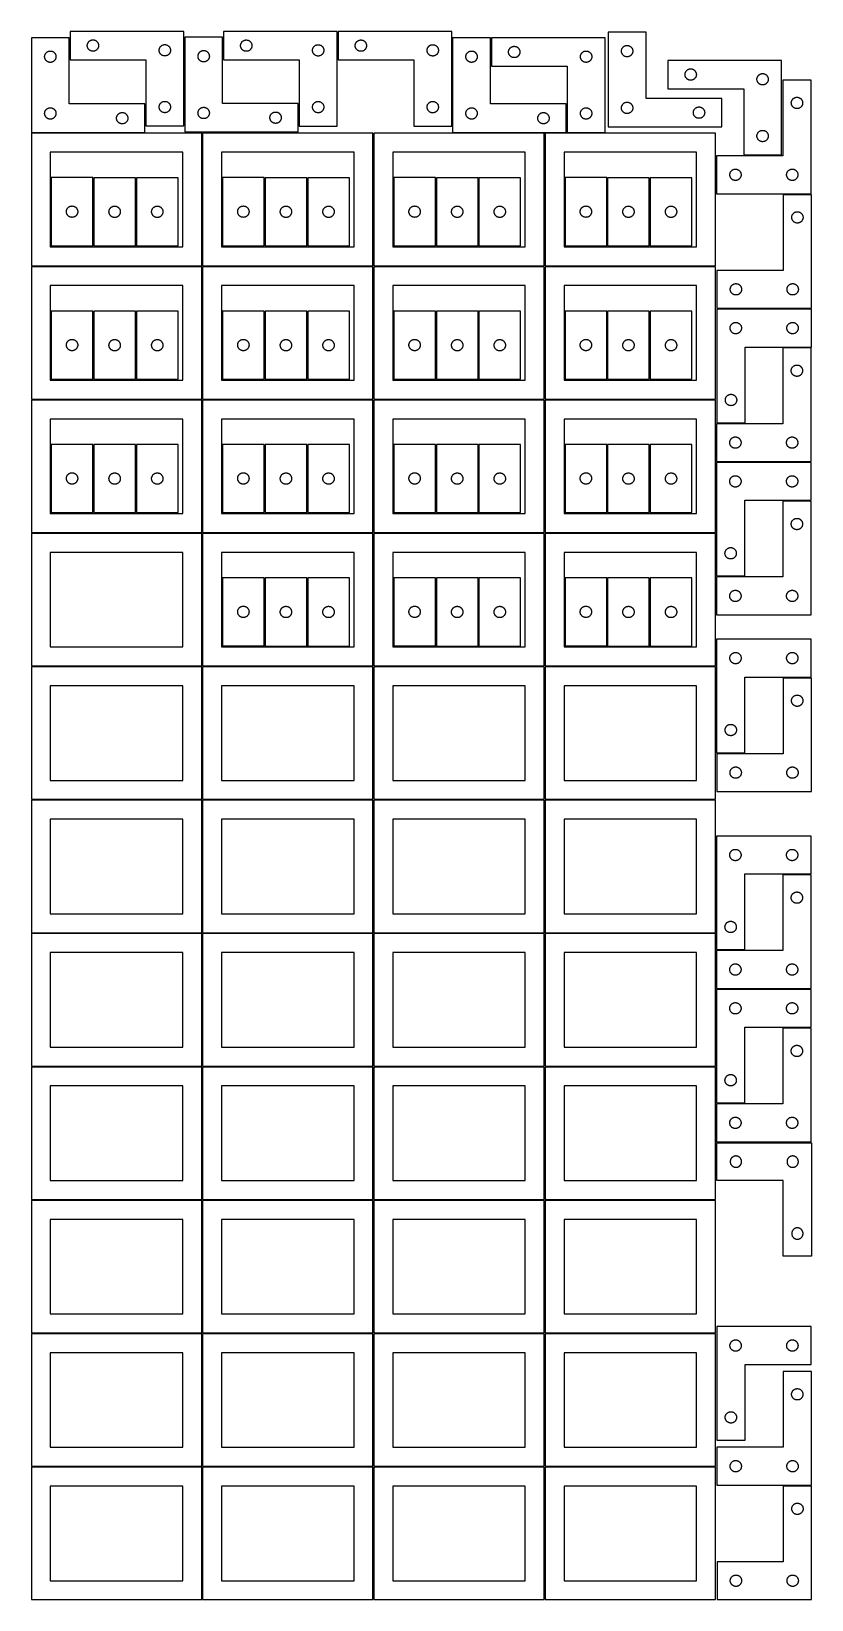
# Model space of a CAD drawing. Header units: millimetres. Extents: x 7 to 1243, y 7 to 2493.
import ezdxf

# ---------------------------------------------------------------- set-up
doc = ezdxf.new("R2010")
doc.units = ezdxf.units.MM
doc.layers.add('CUT', color=7, linetype='CONTINUOUS', true_color=0x000000)

msp = doc.modelspace()

# ---------------------------------------------------------------- linework, layer by layer
at = {"layer": 'CUT'}
for p, q in [((248.095424, 2493.413853), (68.095424, 2493.413853)), ((68.095424, 2493.413853), (68.095424, 2448.413853)), ((248.095424, 2343.413853), (248.095424, 2493.413853)), ((491.184963, 2493.261754), (311.184963, 2493.261754)), ((311.184963, 2493.261754), (311.184963, 2448.261754)), ((491.184963, 2343.261754), (491.184963, 2493.261754)), ((672.840542, 2493.276646), (492.840542, 2493.276646)), ((492.840542, 2493.276646), (492.840542, 2448.276646)), ((672.840542, 2343.276646), (672.840542, 2493.276646)), ((980.950316, 2492.050813), (920.950316, 2492.050813)), ((920.950316, 2492.050813), (920.950316, 2342.050813)), ((980.950316, 2387.050813), (980.950316, 2492.050813)), ((66.520965, 2483.251496), (6.520965, 2483.251496)), ((6.520965, 2483.251496), (6.520965, 2333.251496)), ((34.191593, 2461.944829), (34.765152, 2462.078564)), ((34.765152, 2462.078564), (35.346229, 2462.1745)), ((35.346229, 2462.1745), (35.932336, 2462.232227)), ((35.932336, 2462.232227), (36.520965, 2462.251496)), ((36.520965, 2462.251496), (37.109593, 2462.232227)), ((37.109593, 2462.232227), (37.6957, 2462.1745)), ((37.6957, 2462.1745), (38.276778, 2462.078564)), ((38.276778, 2462.078564), (38.850336, 2461.944829)), ((66.520965, 2378.251496), (66.520965, 2483.251496)), ((95.095424, 2470.913853), (95.114694, 2471.502481)), ((95.114694, 2470.325225), (95.095424, 2470.913853)), ((95.114694, 2471.502481), (95.172421, 2472.088589)), ((95.172421, 2469.739118), (95.114694, 2470.325225)), ((95.172421, 2472.088589), (95.268357, 2472.669666)), ((95.268357, 2469.15804), (95.172421, 2469.739118)), ((95.268357, 2472.669666), (95.402092, 2473.243225)), ((95.402092, 2468.584482), (95.268357, 2469.15804)), ((95.402092, 2473.243225), (95.573053, 2473.806808)), ((95.573053, 2468.020898), (95.402092, 2468.584482)), ((95.573053, 2473.806808), (95.780509, 2474.358004)), ((95.780509, 2467.469702), (95.573053, 2468.020898)), ((95.780509, 2474.358004), (96.02357, 2474.894451)), ((96.02357, 2466.933255), (95.780509, 2467.469702)), ((96.02357, 2474.894451), (96.301196, 2475.413853)), ((96.301196, 2466.413853), (96.02357, 2466.933255)), ((96.301196, 2475.413853), (96.612198, 2475.913985)), ((96.612198, 2465.913721), (96.301196, 2466.413853)), ((96.612198, 2475.913985), (96.955244, 2476.392706)), ((96.955244, 2465.435), (96.612198, 2465.913721)), ((96.955244, 2476.392706), (97.328866, 2476.847966)), ((97.328866, 2464.979741), (96.955244, 2465.435)), ((97.328866, 2476.847966), (97.731463, 2477.277814)), ((97.731463, 2464.549892), (97.328866, 2464.979741)), ((97.731463, 2477.277814), (98.161312, 2477.680412)), ((98.161312, 2464.147295), (97.731463, 2464.549892)), ((98.161312, 2477.680412), (98.616572, 2478.054033)), ((98.616572, 2463.773673), (98.161312, 2464.147295)), ((98.616572, 2478.054033), (99.095292, 2478.39708)), ((99.095292, 2463.430627), (98.616572, 2463.773673)), ((99.095292, 2478.39708), (99.595424, 2478.708082)), ((99.595424, 2463.119625), (99.095292, 2463.430627)), ((99.595424, 2478.708082), (100.114826, 2478.985708)), ((100.114826, 2462.841999), (99.595424, 2463.119625)), ((100.114826, 2478.985708), (100.651274, 2479.228769)), ((100.651274, 2462.598937), (100.114826, 2462.841999)), ((100.651274, 2479.228769), (101.202469, 2479.436224)), ((101.202469, 2462.391482), (100.651274, 2462.598937)), ((101.202469, 2479.436224), (101.766053, 2479.607186)), ((101.766053, 2462.220521), (101.202469, 2462.391482)), ((101.766053, 2479.607186), (102.339612, 2479.740921)), ((102.339612, 2462.086786), (101.766053, 2462.220521)), ((102.339612, 2479.740921), (102.920689, 2479.836857)), ((102.920689, 2461.99085), (102.339612, 2462.086786)), ((102.920689, 2479.836857), (103.506796, 2479.894584)), ((103.506796, 2479.894584), (104.095424, 2479.913853)), ((104.095424, 2479.913853), (104.684053, 2479.894584)), ((104.684053, 2479.894584), (105.27016, 2479.836857)), ((105.27016, 2479.836857), (105.851237, 2479.740921)), ((105.851237, 2462.086786), (105.27016, 2461.99085)), ((105.851237, 2479.740921), (106.424796, 2479.607186)), ((106.424796, 2462.220521), (105.851237, 2462.086786)), ((106.424796, 2479.607186), (106.98838, 2479.436224)), ((106.98838, 2462.391482), (106.424796, 2462.220521)), ((106.98838, 2479.436224), (107.539575, 2479.228769)), ((107.539575, 2462.598937), (106.98838, 2462.391482)), ((107.539575, 2479.228769), (108.076023, 2478.985708)), ((108.076023, 2462.841999), (107.539575, 2462.598937)), ((108.076023, 2478.985708), (108.595424, 2478.708082)), ((108.595424, 2463.119625), (108.076023, 2462.841999)), ((108.595424, 2478.708082), (109.095557, 2478.39708)), ((109.095557, 2463.430627), (108.595424, 2463.119625)), ((109.095557, 2478.39708), (109.574277, 2478.054033)), ((109.574277, 2463.773673), (109.095557, 2463.430627)), ((109.574277, 2478.054033), (110.029537, 2477.680412)), ((110.029537, 2464.147295), (109.574277, 2463.773673)), ((110.029537, 2477.680412), (110.459385, 2477.277814)), ((110.459385, 2464.549892), (110.029537, 2464.147295)), ((110.459385, 2477.277814), (110.861983, 2476.847966)), ((110.861983, 2464.979741), (110.459385, 2464.549892)), ((110.861983, 2476.847966), (111.235605, 2476.392706)), ((111.235605, 2465.435), (110.861983, 2464.979741)), ((111.235605, 2476.392706), (111.578651, 2475.913985)), ((111.578651, 2465.913721), (111.235605, 2465.435)), ((111.578651, 2475.913985), (111.889653, 2475.413853)), ((111.889653, 2466.413853), (111.578651, 2465.913721)), ((111.889653, 2475.413853), (112.167279, 2474.894451)), ((112.167279, 2466.933255), (111.889653, 2466.413853)), ((112.167279, 2474.894451), (112.41034, 2474.358004)), ((112.41034, 2467.469702), (112.167279, 2466.933255)), ((112.41034, 2474.358004), (112.617796, 2473.806808)), ((112.617796, 2468.020898), (112.41034, 2467.469702)), ((112.617796, 2473.806808), (112.788757, 2473.243225)), ((112.788757, 2468.584482), (112.617796, 2468.020898)), ((112.788757, 2473.243225), (112.922492, 2472.669666)), ((112.922492, 2469.15804), (112.788757, 2468.584482)), ((112.922492, 2472.669666), (113.018428, 2472.088589)), ((113.018428, 2469.739118), (112.922492, 2469.15804)), ((113.018428, 2472.088589), (113.076155, 2471.502481)), ((113.076155, 2470.325225), (113.018428, 2469.739118)), ((113.076155, 2471.502481), (113.095424, 2470.913853)), ((113.095424, 2470.913853), (113.076155, 2470.325225)), ((209.095424, 2463.413853), (209.114694, 2464.002481)), ((209.114694, 2462.825225), (209.095424, 2463.413853)), ((209.114694, 2464.002481), (209.172421, 2464.588589)), ((209.172421, 2462.239118), (209.114694, 2462.825225)), ((209.172421, 2464.588589), (209.268357, 2465.169666)), ((209.268357, 2461.65804), (209.172421, 2462.239118)), ((209.268357, 2465.169666), (209.402092, 2465.743225)), ((209.402092, 2465.743225), (209.573053, 2466.306808)), ((209.573053, 2466.306808), (209.780509, 2466.858004)), ((209.780509, 2466.858004), (210.02357, 2467.394451)), ((210.02357, 2467.394451), (210.301196, 2467.913853)), ((210.301196, 2467.913853), (210.612198, 2468.413985)), ((210.612198, 2468.413985), (210.955244, 2468.892706)), ((210.955244, 2468.892706), (211.328866, 2469.347966)), ((211.328866, 2469.347966), (211.731463, 2469.777814)), ((211.731463, 2469.777814), (212.161312, 2470.180412)), ((212.161312, 2470.180412), (212.616572, 2470.554033)), ((212.616572, 2470.554033), (213.095292, 2470.89708)), ((213.095292, 2470.89708), (213.595424, 2471.208082)), ((213.595424, 2471.208082), (214.114826, 2471.485708)), ((214.114826, 2471.485708), (214.651274, 2471.728769)), ((214.651274, 2471.728769), (215.202469, 2471.936224)), ((215.202469, 2471.936224), (215.766053, 2472.107186)), ((215.766053, 2472.107186), (216.339612, 2472.240921)), ((216.339612, 2472.240921), (216.920689, 2472.336857)), ((216.920689, 2472.336857), (217.506796, 2472.394584)), ((217.506796, 2472.394584), (218.095424, 2472.413853)), ((218.095424, 2472.413853), (218.684053, 2472.394584)), ((218.684053, 2472.394584), (219.27016, 2472.336857)), ((219.27016, 2472.336857), (219.851237, 2472.240921)), ((219.851237, 2472.240921), (220.424796, 2472.107186)), ((220.424796, 2472.107186), (220.98838, 2471.936224)), ((220.98838, 2471.936224), (221.539575, 2471.728769)), ((221.539575, 2471.728769), (222.076023, 2471.485708)), ((222.076023, 2471.485708), (222.595424, 2471.208082)), ((222.595424, 2471.208082), (223.095557, 2470.89708)), ((223.095557, 2470.89708), (223.574277, 2470.554033)), ((223.574277, 2470.554033), (224.029537, 2470.180412)), ((224.029537, 2470.180412), (224.459385, 2469.777814)), ((224.459385, 2469.777814), (224.861983, 2469.347966)), ((224.861983, 2469.347966), (225.235605, 2468.892706)), ((225.235605, 2468.892706), (225.578651, 2468.413985)), ((225.578651, 2468.413985), (225.889653, 2467.913853)), ((225.889653, 2467.913853), (226.167279, 2467.394451)), ((226.167279, 2467.394451), (226.41034, 2466.858004)), ((226.41034, 2466.858004), (226.617796, 2466.306808)), ((226.617796, 2466.306808), (226.788757, 2465.743225)), ((226.788757, 2465.743225), (226.922492, 2465.169666)), ((226.922492, 2465.169666), (227.018428, 2464.588589)), ((227.018428, 2462.239118), (226.922492, 2461.65804)), ((227.018428, 2464.588589), (227.076155, 2464.002481)), ((227.076155, 2462.825225), (227.018428, 2462.239118)), ((227.076155, 2464.002481), (227.095424, 2463.413853)), ((227.095424, 2463.413853), (227.076155, 2462.825225)), ((309.664092, 2484.013459), (249.664092, 2484.013459)), ((249.664092, 2484.013459), (249.664092, 2334.013459)), ((275.164092, 2461.807688), (275.683494, 2462.085314)), ((275.683494, 2462.085314), (276.219941, 2462.328375)), ((276.219941, 2462.328375), (276.771137, 2462.53583)), ((276.771137, 2462.53583), (277.334721, 2462.706792)), ((277.334721, 2462.706792), (277.908279, 2462.840527)), ((277.908279, 2462.840527), (278.489356, 2462.936463)), ((278.489356, 2462.936463), (279.075464, 2462.994189)), ((279.075464, 2462.994189), (279.664092, 2463.013459)), ((279.664092, 2463.013459), (280.25272, 2462.994189)), ((280.25272, 2462.994189), (280.838828, 2462.936463)), ((280.838828, 2462.936463), (281.419905, 2462.840527)), ((281.419905, 2462.840527), (281.993463, 2462.706792)), ((281.993463, 2462.706792), (282.557047, 2462.53583)), ((282.557047, 2462.53583), (283.108243, 2462.328375)), ((283.108243, 2462.328375), (283.64469, 2462.085314)), ((283.64469, 2462.085314), (284.164092, 2461.807688)), ((309.664092, 2379.013459), (309.664092, 2484.013459)), ((338.184963, 2470.761754), (338.204233, 2471.350382)), ((338.204233, 2470.173125), (338.184963, 2470.761754)), ((338.204233, 2471.350382), (338.261959, 2471.936489)), ((338.261959, 2469.587018), (338.204233, 2470.173125)), ((338.261959, 2471.936489), (338.357895, 2472.517567)), ((338.357895, 2469.005941), (338.261959, 2469.587018)), ((338.357895, 2472.517567), (338.491631, 2473.091125)), ((338.491631, 2468.432382), (338.357895, 2469.005941)), ((338.491631, 2473.091125), (338.662592, 2473.654709)), ((338.662592, 2467.868798), (338.491631, 2468.432382)), ((338.662592, 2473.654709), (338.870047, 2474.205905)), ((338.870047, 2467.317603), (338.662592, 2467.868798)), ((338.870047, 2474.205905), (339.113108, 2474.742352)), ((339.113108, 2466.781155), (338.870047, 2467.317603)), ((339.113108, 2474.742352), (339.390734, 2475.261754)), ((339.390734, 2466.261754), (339.113108, 2466.781155)), ((339.390734, 2475.261754), (339.701737, 2475.761886)), ((339.701737, 2465.761622), (339.390734, 2466.261754)), ((339.701737, 2475.761886), (340.044783, 2476.240607)), ((340.044783, 2465.282901), (339.701737, 2465.761622)), ((340.044783, 2476.240607), (340.418405, 2476.695866)), ((340.418405, 2464.827641), (340.044783, 2465.282901)), ((340.418405, 2476.695866), (340.821002, 2477.125715)), ((340.821002, 2464.397793), (340.418405, 2464.827641)), ((340.821002, 2477.125715), (341.250851, 2477.528312)), ((341.250851, 2463.995195), (340.821002, 2464.397793)), ((341.250851, 2477.528312), (341.70611, 2477.901934)), ((341.70611, 2463.621574), (341.250851, 2463.995195)), ((341.70611, 2477.901934), (342.184831, 2478.24498)), ((342.184831, 2463.278527), (341.70611, 2463.621574)), ((342.184831, 2478.24498), (342.684963, 2478.555982)), ((342.684963, 2462.967525), (342.184831, 2463.278527)), ((342.684963, 2478.555982), (343.204365, 2478.833608)), ((343.204365, 2462.689899), (342.684963, 2462.967525)), ((343.204365, 2478.833608), (343.740812, 2479.076669)), ((343.740812, 2462.446838), (343.204365, 2462.689899)), ((343.740812, 2479.076669), (344.292008, 2479.284125)), ((344.292008, 2462.239382), (343.740812, 2462.446838)), ((344.292008, 2479.284125), (344.855592, 2479.455086)), ((344.855592, 2462.068421), (344.292008, 2462.239382)), ((344.855592, 2479.455086), (345.42915, 2479.588821)), ((345.42915, 2461.934686), (344.855592, 2462.068421)), ((345.42915, 2479.588821), (346.010227, 2479.684757)), ((346.010227, 2479.684757), (346.596335, 2479.742484)), ((346.596335, 2479.742484), (347.184963, 2479.761754)), ((347.184963, 2479.761754), (347.773591, 2479.742484)), ((347.773591, 2479.742484), (348.359699, 2479.684757)), ((348.359699, 2479.684757), (348.940776, 2479.588821)), ((348.940776, 2479.588821), (349.514334, 2479.455086)), ((349.514334, 2462.068421), (348.940776, 2461.934686)), ((349.514334, 2479.455086), (350.077918, 2479.284125)), ((350.077918, 2462.239382), (349.514334, 2462.068421)), ((350.077918, 2479.284125), (350.629114, 2479.076669)), ((350.629114, 2462.446838), (350.077918, 2462.239382)), ((350.629114, 2479.076669), (351.165561, 2478.833608)), ((351.165561, 2462.689899), (350.629114, 2462.446838)), ((351.165561, 2478.833608), (351.684963, 2478.555982)), ((351.684963, 2462.967525), (351.165561, 2462.689899)), ((351.684963, 2478.555982), (352.185095, 2478.24498)), ((352.185095, 2463.278527), (351.684963, 2462.967525)), ((352.185095, 2478.24498), (352.663816, 2477.901934)), ((352.663816, 2463.621574), (352.185095, 2463.278527)), ((352.663816, 2477.901934), (353.119075, 2477.528312)), ((353.119075, 2463.995195), (352.663816, 2463.621574)), ((353.119075, 2477.528312), (353.548924, 2477.125715)), ((353.548924, 2464.397793), (353.119075, 2463.995195)), ((353.548924, 2477.125715), (353.951521, 2476.695866)), ((353.951521, 2464.827641), (353.548924, 2464.397793)), ((353.951521, 2476.695866), (354.325143, 2476.240607)), ((354.325143, 2465.282901), (353.951521, 2464.827641)), ((354.325143, 2476.240607), (354.66819, 2475.761886)), ((354.66819, 2465.761622), (354.325143, 2465.282901)), ((354.66819, 2475.761886), (354.979192, 2475.261754)), ((354.979192, 2466.261754), (354.66819, 2465.761622)), ((354.979192, 2475.261754), (355.256818, 2474.742352)), ((355.256818, 2466.781155), (354.979192, 2466.261754)), ((355.256818, 2474.742352), (355.499879, 2474.205905)), ((355.499879, 2467.317603), (355.256818, 2466.781155)), ((355.499879, 2474.205905), (355.707334, 2473.654709)), ((355.707334, 2467.868798), (355.499879, 2467.317603)), ((355.707334, 2473.654709), (355.878295, 2473.091125)), ((355.878295, 2468.432382), (355.707334, 2467.868798)), ((355.878295, 2473.091125), (356.012031, 2472.517567)), ((356.012031, 2469.005941), (355.878295, 2468.432382)), ((356.012031, 2472.517567), (356.107967, 2471.936489)), ((356.107967, 2469.587018), (356.012031, 2469.005941)), ((356.107967, 2471.936489), (356.165693, 2471.350382)), ((356.165693, 2470.173125), (356.107967, 2469.587018)), ((356.165693, 2471.350382), (356.184963, 2470.761754)), ((356.184963, 2470.761754), (356.165693, 2470.173125)), ((452.184963, 2463.261754), (452.204233, 2463.850382)), ((452.204233, 2462.673125), (452.184963, 2463.261754)), ((452.204233, 2463.850382), (452.261959, 2464.436489)), ((452.261959, 2462.087018), (452.204233, 2462.673125)), ((452.261959, 2464.436489), (452.357895, 2465.017567)), ((452.357895, 2461.505941), (452.261959, 2462.087018)), ((452.357895, 2465.017567), (452.491631, 2465.591125)), ((452.491631, 2465.591125), (452.662592, 2466.154709)), ((452.662592, 2466.154709), (452.870047, 2466.705905)), ((452.870047, 2466.705905), (453.113108, 2467.242352)), ((453.113108, 2467.242352), (453.390734, 2467.761754)), ((453.390734, 2467.761754), (453.701737, 2468.261886)), ((453.701737, 2468.261886), (454.044783, 2468.740607)), ((454.044783, 2468.740607), (454.418405, 2469.195866)), ((454.418405, 2469.195866), (454.821002, 2469.625715)), ((454.821002, 2469.625715), (455.250851, 2470.028312)), ((455.250851, 2470.028312), (455.70611, 2470.401934)), ((455.70611, 2470.401934), (456.184831, 2470.74498)), ((456.184831, 2470.74498), (456.684963, 2471.055982)), ((456.684963, 2471.055982), (457.204365, 2471.333608)), ((457.204365, 2471.333608), (457.740812, 2471.576669)), ((457.740812, 2471.576669), (458.292008, 2471.784125)), ((458.292008, 2471.784125), (458.855592, 2471.955086)), ((458.855592, 2471.955086), (459.42915, 2472.088821)), ((459.42915, 2472.088821), (460.010227, 2472.184757)), ((460.010227, 2472.184757), (460.596335, 2472.242484)), ((460.596335, 2472.242484), (461.184963, 2472.261754)), ((461.184963, 2472.261754), (461.773591, 2472.242484)), ((461.773591, 2472.242484), (462.359699, 2472.184757)), ((462.359699, 2472.184757), (462.940776, 2472.088821)), ((462.940776, 2472.088821), (463.514334, 2471.955086)), ((463.514334, 2471.955086), (464.077918, 2471.784125)), ((464.077918, 2471.784125), (464.629114, 2471.576669)), ((464.629114, 2471.576669), (465.165561, 2471.333608)), ((465.165561, 2471.333608), (465.684963, 2471.055982)), ((465.684963, 2471.055982), (466.185095, 2470.74498)), ((466.185095, 2470.74498), (466.663816, 2470.401934)), ((466.663816, 2470.401934), (467.119075, 2470.028312)), ((467.119075, 2470.028312), (467.548924, 2469.625715)), ((467.548924, 2469.625715), (467.951521, 2469.195866)), ((467.951521, 2469.195866), (468.325143, 2468.740607)), ((468.325143, 2468.740607), (468.66819, 2468.261886)), ((468.66819, 2468.261886), (468.979192, 2467.761754)), ((468.979192, 2467.761754), (469.256818, 2467.242352)), ((469.256818, 2467.242352), (469.499879, 2466.705905)), ((469.499879, 2466.705905), (469.707334, 2466.154709)), ((469.707334, 2466.154709), (469.878295, 2465.591125)), ((469.878295, 2465.591125), (470.012031, 2465.017567)), ((470.012031, 2465.017567), (470.107967, 2464.436489)), ((470.107967, 2462.087018), (470.012031, 2461.505941)), ((470.107967, 2464.436489), (470.165693, 2463.850382)), ((470.165693, 2462.673125), (470.107967, 2462.087018)), ((470.165693, 2463.850382), (470.184963, 2463.261754)), ((470.184963, 2463.261754), (470.165693, 2462.673125)), ((519.840542, 2470.776646), (519.859811, 2471.365274)), ((519.859811, 2470.188018), (519.840542, 2470.776646)), ((519.859811, 2471.365274), (519.917538, 2471.951382)), ((519.917538, 2469.601911), (519.859811, 2470.188018)), ((519.917538, 2471.951382), (520.013474, 2472.532459)), ((520.013474, 2469.020833), (519.917538, 2469.601911)), ((520.013474, 2472.532459), (520.147209, 2473.106018)), ((520.147209, 2468.447275), (520.013474, 2469.020833)), ((520.147209, 2473.106018), (520.31817, 2473.669601)), ((520.31817, 2467.883691), (520.147209, 2468.447275)), ((520.31817, 2473.669601), (520.525626, 2474.220797)), ((520.525626, 2467.332495), (520.31817, 2467.883691)), ((520.525626, 2474.220797), (520.768687, 2474.757244)), ((520.768687, 2466.796048), (520.525626, 2467.332495)), ((520.768687, 2474.757244), (521.046313, 2475.276646)), ((521.046313, 2466.276646), (520.768687, 2466.796048)), ((521.046313, 2475.276646), (521.357315, 2475.776778)), ((521.357315, 2465.776514), (521.046313, 2466.276646)), ((521.357315, 2475.776778), (521.700362, 2476.255499)), ((521.700362, 2465.297793), (521.357315, 2465.776514)), ((521.700362, 2476.255499), (522.073983, 2476.710759)), ((522.073983, 2464.842534), (521.700362, 2465.297793)), ((522.073983, 2476.710759), (522.476581, 2477.140607)), ((522.476581, 2464.412685), (522.073983, 2464.842534)), ((522.476581, 2477.140607), (522.906429, 2477.543204)), ((522.906429, 2464.010088), (522.476581, 2464.412685)), ((522.906429, 2477.543204), (523.361689, 2477.916826)), ((523.361689, 2463.636466), (522.906429, 2464.010088)), ((523.361689, 2477.916826), (523.84041, 2478.259873)), ((523.84041, 2463.29342), (523.361689, 2463.636466)), ((523.84041, 2478.259873), (524.340542, 2478.570875)), ((524.340542, 2462.982418), (523.84041, 2463.29342)), ((524.340542, 2478.570875), (524.859943, 2478.848501)), ((524.859943, 2462.704792), (524.340542, 2462.982418)), ((524.859943, 2478.848501), (525.396391, 2479.091562)), ((525.396391, 2462.46173), (524.859943, 2462.704792)), ((525.396391, 2479.091562), (525.947586, 2479.299017)), ((525.947586, 2462.254275), (525.396391, 2462.46173)), ((525.947586, 2479.299017), (526.51117, 2479.469979)), ((526.51117, 2462.083314), (525.947586, 2462.254275)), ((526.51117, 2479.469979), (527.084729, 2479.603714)), ((527.084729, 2461.949579), (526.51117, 2462.083314)), ((527.084729, 2479.603714), (527.665806, 2479.69965)), ((527.665806, 2479.69965), (528.251913, 2479.757377)), ((528.251913, 2479.757377), (528.840542, 2479.776646)), ((528.840542, 2479.776646), (529.42917, 2479.757377)), ((529.42917, 2479.757377), (530.015277, 2479.69965)), ((530.015277, 2479.69965), (530.596355, 2479.603714)), ((530.596355, 2479.603714), (531.169913, 2479.469979)), ((531.169913, 2462.083314), (530.596355, 2461.949579)), ((531.169913, 2479.469979), (531.733497, 2479.299017)), ((531.733497, 2462.254275), (531.169913, 2462.083314)), ((531.733497, 2479.299017), (532.284693, 2479.091562)), ((532.284693, 2462.46173), (531.733497, 2462.254275)), ((532.284693, 2479.091562), (532.82114, 2478.848501)), ((532.82114, 2462.704792), (532.284693, 2462.46173)), ((532.82114, 2478.848501), (533.340542, 2478.570875)), ((533.340542, 2462.982418), (532.82114, 2462.704792)), ((533.340542, 2478.570875), (533.840674, 2478.259873)), ((533.840674, 2463.29342), (533.340542, 2462.982418)), ((533.840674, 2478.259873), (534.319394, 2477.916826)), ((534.319394, 2463.636466), (533.840674, 2463.29342)), ((534.319394, 2477.916826), (534.774654, 2477.543204)), ((534.774654, 2464.010088), (534.319394, 2463.636466)), ((534.774654, 2477.543204), (535.204503, 2477.140607)), ((535.204503, 2464.412685), (534.774654, 2464.010088)), ((535.204503, 2477.140607), (535.6071, 2476.710759)), ((535.6071, 2464.842534), (535.204503, 2464.412685)), ((535.6071, 2476.710759), (535.980722, 2476.255499)), ((535.980722, 2465.297793), (535.6071, 2464.842534)), ((535.980722, 2476.255499), (536.323768, 2475.776778)), ((536.323768, 2465.776514), (535.980722, 2465.297793)), ((536.323768, 2475.776778), (536.63477, 2475.276646)), ((536.63477, 2466.276646), (536.323768, 2465.776514)), ((536.63477, 2475.276646), (536.912396, 2474.757244)), ((536.912396, 2466.796048), (536.63477, 2466.276646)), ((536.912396, 2474.757244), (537.155457, 2474.220797)), ((537.155457, 2467.332495), (536.912396, 2466.796048)), ((537.155457, 2474.220797), (537.362913, 2473.669601)), ((537.362913, 2467.883691), (537.155457, 2467.332495)), ((537.362913, 2473.669601), (537.533874, 2473.106018)), ((537.533874, 2468.447275), (537.362913, 2467.883691)), ((537.533874, 2473.106018), (537.667609, 2472.532459)), ((537.667609, 2469.020833), (537.533874, 2468.447275)), ((537.667609, 2472.532459), (537.763545, 2471.951382)), ((537.763545, 2469.601911), (537.667609, 2469.020833)), ((537.763545, 2471.951382), (537.821272, 2471.365274)), ((537.821272, 2470.188018), (537.763545, 2469.601911)), ((537.821272, 2471.365274), (537.840542, 2470.776646)), ((537.840542, 2470.776646), (537.821272, 2470.188018)), ((633.840542, 2463.276646), (633.859811, 2463.865274)), ((633.859811, 2462.688018), (633.840542, 2463.276646)), ((633.859811, 2463.865274), (633.917538, 2464.451382)), ((633.917538, 2462.101911), (633.859811, 2462.688018)), ((633.917538, 2464.451382), (634.013474, 2465.032459)), ((634.013474, 2461.520833), (633.917538, 2462.101911)), ((634.013474, 2465.032459), (634.147209, 2465.606018)), ((634.147209, 2465.606018), (634.31817, 2466.169601)), ((634.31817, 2466.169601), (634.525626, 2466.720797)), ((634.525626, 2466.720797), (634.768687, 2467.257244)), ((634.768687, 2467.257244), (635.046313, 2467.776646)), ((635.046313, 2467.776646), (635.357315, 2468.276778)), ((635.357315, 2468.276778), (635.700362, 2468.755499)), ((635.700362, 2468.755499), (636.073983, 2469.210759)), ((636.073983, 2469.210759), (636.476581, 2469.640607)), ((636.476581, 2469.640607), (636.906429, 2470.043204)), ((636.906429, 2470.043204), (637.361689, 2470.416826)), ((637.361689, 2470.416826), (637.84041, 2470.759873)), ((637.84041, 2470.759873), (638.340542, 2471.070875)), ((638.340542, 2471.070875), (638.859943, 2471.348501)), ((638.859943, 2471.348501), (639.396391, 2471.591562)), ((639.396391, 2471.591562), (639.947586, 2471.799017)), ((639.947586, 2471.799017), (640.51117, 2471.969979)), ((640.51117, 2471.969979), (641.084729, 2472.103714)), ((641.084729, 2472.103714), (641.665806, 2472.19965)), ((641.665806, 2472.19965), (642.251913, 2472.257377)), ((642.251913, 2472.257377), (642.840542, 2472.276646)), ((642.840542, 2472.276646), (643.42917, 2472.257377)), ((643.42917, 2472.257377), (644.015277, 2472.19965)), ((644.015277, 2472.19965), (644.596355, 2472.103714)), ((644.596355, 2472.103714), (645.169913, 2471.969979)), ((645.169913, 2471.969979), (645.733497, 2471.799017)), ((645.733497, 2471.799017), (646.284693, 2471.591562)), ((646.284693, 2471.591562), (646.82114, 2471.348501)), ((646.82114, 2471.348501), (647.340542, 2471.070875)), ((647.340542, 2471.070875), (647.840674, 2470.759873)), ((647.840674, 2470.759873), (648.319394, 2470.416826)), ((648.319394, 2470.416826), (648.774654, 2470.043204)), ((648.774654, 2470.043204), (649.204503, 2469.640607)), ((649.204503, 2469.640607), (649.6071, 2469.210759)), ((649.6071, 2469.210759), (649.980722, 2468.755499)), ((649.980722, 2468.755499), (650.323768, 2468.276778)), ((650.323768, 2468.276778), (650.63477, 2467.776646)), ((650.63477, 2467.776646), (650.912396, 2467.257244)), ((650.912396, 2467.257244), (651.155457, 2466.720797)), ((651.155457, 2466.720797), (651.362913, 2466.169601)), ((651.362913, 2466.169601), (651.533874, 2465.606018)), ((651.533874, 2465.606018), (651.667609, 2465.032459)), ((651.667609, 2465.032459), (651.763545, 2464.451382)), ((651.763545, 2462.101911), (651.667609, 2461.520833)), ((651.763545, 2464.451382), (651.821272, 2463.865274)), ((651.821272, 2462.688018), (651.763545, 2462.101911)), ((651.821272, 2463.865274), (651.840542, 2463.276646)), ((651.840542, 2463.276646), (651.821272, 2462.688018)), ((734.36151, 2483.251496), (674.36151, 2483.251496)), ((674.36151, 2483.251496), (674.36151, 2333.251496)), ((702.032139, 2461.944829), (702.605697, 2462.078564)), ((702.605697, 2462.078564), (703.186775, 2462.1745)), ((703.186775, 2462.1745), (703.772882, 2462.232227)), ((703.772882, 2462.232227), (704.36151, 2462.251496)), ((704.36151, 2462.251496), (704.950138, 2462.232227)), ((704.950138, 2462.232227), (705.536246, 2462.1745)), ((705.536246, 2462.1745), (706.117323, 2462.078564)), ((706.117323, 2462.078564), (706.690882, 2461.944829)), ((734.36151, 2378.251496), (734.36151, 2483.251496)), ((916.000301, 2483.2515), (736.000301, 2483.2515)), ((736.000301, 2483.2515), (736.000301, 2438.2515)), ((763.077297, 2461.926235), (763.173234, 2462.507313)), ((763.173234, 2462.507313), (763.306969, 2463.080871)), ((763.306969, 2463.080871), (763.47793, 2463.644455)), ((763.47793, 2463.644455), (763.685385, 2464.195651)), ((763.685385, 2464.195651), (763.928446, 2464.732098)), ((763.928446, 2464.732098), (764.206073, 2465.2515)), ((764.206073, 2465.2515), (764.517075, 2465.751632)), ((764.517075, 2465.751632), (764.860121, 2466.230353)), ((764.860121, 2466.230353), (765.233743, 2466.685612)), ((765.233743, 2466.685612), (765.63634, 2467.115461)), ((765.63634, 2467.115461), (766.066189, 2467.518058)), ((766.066189, 2467.518058), (766.521448, 2467.89168)), ((766.521448, 2467.89168), (767.000169, 2468.234726)), ((767.000169, 2468.234726), (767.500301, 2468.545728)), ((767.500301, 2468.545728), (768.019703, 2468.823354)), ((768.019703, 2468.823354), (768.55615, 2469.066416)), ((768.55615, 2469.066416), (769.107346, 2469.273871)), ((769.107346, 2469.273871), (769.67093, 2469.444832)), ((769.67093, 2469.444832), (770.244488, 2469.578567)), ((770.244488, 2469.578567), (770.825565, 2469.674504)), ((770.825565, 2469.674504), (771.411673, 2469.73223)), ((771.411673, 2469.73223), (772.000301, 2469.7515)), ((772.000301, 2469.7515), (772.588929, 2469.73223)), ((772.588929, 2469.73223), (773.175037, 2469.674504)), ((773.175037, 2469.674504), (773.756114, 2469.578567)), ((773.756114, 2469.578567), (774.329673, 2469.444832)), ((774.329673, 2469.444832), (774.893256, 2469.273871)), ((774.893256, 2469.273871), (775.444452, 2469.066416)), ((775.444452, 2469.066416), (775.980899, 2468.823354)), ((775.980899, 2468.823354), (776.500301, 2468.545728)), ((776.500301, 2468.545728), (777.000433, 2468.234726)), ((777.000433, 2468.234726), (777.479154, 2467.89168)), ((777.479154, 2467.89168), (777.934413, 2467.518058)), ((777.934413, 2467.518058), (778.364262, 2467.115461)), ((778.364262, 2467.115461), (778.766859, 2466.685612)), ((778.766859, 2466.685612), (779.140481, 2466.230353)), ((779.140481, 2466.230353), (779.483528, 2465.751632)), ((779.483528, 2465.751632), (779.79453, 2465.2515)), ((779.79453, 2465.2515), (780.072156, 2464.732098)), ((780.072156, 2464.732098), (780.315217, 2464.195651)), ((780.315217, 2464.195651), (780.522672, 2463.644455)), ((780.522672, 2463.644455), (780.693634, 2463.080871)), ((780.693634, 2463.080871), (780.827369, 2462.507313)), ((780.827369, 2462.507313), (780.923305, 2461.926235)), ((883.67093, 2461.944832), (884.244488, 2462.078567)), ((884.244488, 2462.078567), (884.825565, 2462.174504)), ((884.825565, 2462.174504), (885.411673, 2462.23223)), ((885.411673, 2462.23223), (886.000301, 2462.2515)), ((886.000301, 2462.2515), (886.588929, 2462.23223)), ((886.588929, 2462.23223), (887.175037, 2462.174504)), ((887.175037, 2462.174504), (887.756114, 2462.078567)), ((887.756114, 2462.078567), (888.329673, 2461.944832)), ((916.000301, 2333.2515), (916.000301, 2483.2515)), ((941.950316, 2462.050813), (941.969586, 2462.639441)), ((941.969586, 2461.462184), (941.950316, 2462.050813)), ((941.969586, 2462.639441), (942.027313, 2463.225548)), ((942.027313, 2463.225548), (942.123249, 2463.806626)), ((942.123249, 2463.806626), (942.256984, 2464.380184)), ((942.256984, 2464.380184), (942.427945, 2464.943768)), ((942.427945, 2464.943768), (942.635401, 2465.494963)), ((942.635401, 2465.494963), (942.878462, 2466.031411)), ((942.878462, 2466.031411), (943.156088, 2466.550813)), ((943.156088, 2466.550813), (943.46709, 2467.050945)), ((943.46709, 2467.050945), (943.810136, 2467.529665)), ((943.810136, 2467.529665), (944.183758, 2467.984925)), ((944.183758, 2467.984925), (944.586355, 2468.414774)), ((944.586355, 2468.414774), (945.016204, 2468.817371)), ((945.016204, 2468.817371), (945.471464, 2469.190993)), ((945.471464, 2469.190993), (945.950184, 2469.534039)), ((945.950184, 2469.534039), (946.450316, 2469.845041)), ((946.450316, 2469.845041), (946.969718, 2470.122667)), ((946.969718, 2470.122667), (947.506166, 2470.365728)), ((947.506166, 2470.365728), (948.057361, 2470.573184)), ((948.057361, 2470.573184), (948.620945, 2470.744145)), ((948.620945, 2470.744145), (949.194504, 2470.87788)), ((949.194504, 2470.87788), (949.775581, 2470.973816)), ((949.775581, 2470.973816), (950.361688, 2471.031543)), ((950.361688, 2471.031543), (950.950316, 2471.050813)), ((950.950316, 2471.050813), (951.538945, 2471.031543)), ((951.538945, 2471.031543), (952.125052, 2470.973816)), ((952.125052, 2470.973816), (952.706129, 2470.87788)), ((952.706129, 2470.87788), (953.279688, 2470.744145)), ((953.279688, 2470.744145), (953.843272, 2470.573184)), ((953.843272, 2470.573184), (954.394467, 2470.365728)), ((954.394467, 2470.365728), (954.930915, 2470.122667)), ((954.930915, 2470.122667), (955.450316, 2469.845041)), ((955.450316, 2469.845041), (955.950449, 2469.534039)), ((955.950449, 2469.534039), (956.429169, 2469.190993)), ((956.429169, 2469.190993), (956.884429, 2468.817371)), ((956.884429, 2468.817371), (957.314277, 2468.414774)), ((957.314277, 2468.414774), (957.716875, 2467.984925)), ((957.716875, 2467.984925), (958.090497, 2467.529665)), ((958.090497, 2467.529665), (958.433543, 2467.050945)), ((958.433543, 2467.050945), (958.744545, 2466.550813)), ((958.744545, 2466.550813), (959.022171, 2466.031411)), ((959.022171, 2466.031411), (959.265232, 2465.494963)), ((959.265232, 2465.494963), (959.472688, 2464.943768)), ((959.472688, 2464.943768), (959.643649, 2464.380184)), ((959.643649, 2464.380184), (959.777384, 2463.806626)), ((959.777384, 2463.806626), (959.87332, 2463.225548)), ((959.87332, 2463.225548), (959.931047, 2462.639441)), ((959.931047, 2462.639441), (959.950316, 2462.050813)), ((959.950316, 2462.050813), (959.931047, 2461.462184)), ((27.520965, 2453.251496), (27.540234, 2453.840124)), ((27.540234, 2452.662868), (27.520965, 2453.251496)), ((27.540234, 2453.840124), (27.597961, 2454.426232)), ((27.597961, 2452.07676), (27.540234, 2452.662868)), ((27.597961, 2454.426232), (27.693897, 2455.007309)), ((27.693897, 2451.495683), (27.597961, 2452.07676)), ((27.693897, 2455.007309), (27.827632, 2455.580868)), ((27.827632, 2450.922125), (27.693897, 2451.495683)), ((27.827632, 2455.580868), (27.998593, 2456.144451)), ((27.998593, 2450.358541), (27.827632, 2450.922125)), ((27.998593, 2456.144451), (28.206049, 2456.695647)), ((28.206049, 2449.807345), (27.998593, 2450.358541)), ((28.206049, 2456.695647), (28.44911, 2457.232094)), ((28.44911, 2449.270898), (28.206049, 2449.807345)), ((28.44911, 2457.232094), (28.726736, 2457.751496)), ((28.726736, 2448.751496), (28.44911, 2449.270898)), ((28.726736, 2457.751496), (29.037738, 2458.251628)), ((29.037738, 2448.251364), (28.726736, 2448.751496)), ((29.037738, 2458.251628), (29.380785, 2458.730349)), ((29.380785, 2447.772643), (29.037738, 2448.251364)), ((29.380785, 2458.730349), (29.754406, 2459.185609)), ((29.754406, 2447.317384), (29.380785, 2447.772643)), ((29.754406, 2459.185609), (30.157004, 2459.615457)), ((30.157004, 2446.887535), (29.754406, 2447.317384)), ((30.157004, 2459.615457), (30.586852, 2460.018054)), ((30.586852, 2446.484938), (30.157004, 2446.887535)), ((30.586852, 2460.018054), (31.042112, 2460.391676)), ((31.042112, 2446.111316), (30.586852, 2446.484938)), ((31.042112, 2460.391676), (31.520833, 2460.734723)), ((31.520833, 2445.76827), (31.042112, 2446.111316)), ((31.520833, 2460.734723), (32.020965, 2461.045725)), ((32.020965, 2445.457268), (31.520833, 2445.76827)), ((32.020965, 2461.045725), (32.540366, 2461.323351)), ((32.540366, 2445.179642), (32.020965, 2445.457268)), ((32.540366, 2461.323351), (33.076814, 2461.566412)), ((33.076814, 2444.93658), (32.540366, 2445.179642)), ((33.076814, 2461.566412), (33.628009, 2461.773867)), ((33.628009, 2444.729125), (33.076814, 2444.93658)), ((33.628009, 2461.773867), (34.191593, 2461.944829)), ((34.191593, 2444.558164), (33.628009, 2444.729125)), ((34.765152, 2444.424429), (34.191593, 2444.558164)), ((35.346229, 2444.328492), (34.765152, 2444.424429)), ((35.932336, 2444.270766), (35.346229, 2444.328492)), ((36.520965, 2444.251496), (35.932336, 2444.270766)), ((37.109593, 2444.270766), (36.520965, 2444.251496)), ((37.6957, 2444.328492), (37.109593, 2444.270766)), ((38.276778, 2444.424429), (37.6957, 2444.328492)), ((38.850336, 2444.558164), (38.276778, 2444.424429)), ((38.850336, 2461.944829), (39.41392, 2461.773867)), ((39.41392, 2444.729125), (38.850336, 2444.558164)), ((39.41392, 2461.773867), (39.965116, 2461.566412)), ((39.965116, 2444.93658), (39.41392, 2444.729125)), ((39.965116, 2461.566412), (40.501563, 2461.323351)), ((40.501563, 2445.179642), (39.965116, 2444.93658)), ((40.501563, 2461.323351), (41.020965, 2461.045725)), ((41.020965, 2445.457268), (40.501563, 2445.179642)), ((41.020965, 2461.045725), (41.521097, 2460.734723)), ((41.521097, 2445.76827), (41.020965, 2445.457268)), ((41.521097, 2460.734723), (41.999817, 2460.391676)), ((41.999817, 2446.111316), (41.521097, 2445.76827)), ((41.999817, 2460.391676), (42.455077, 2460.018054)), ((42.455077, 2446.484938), (41.999817, 2446.111316)), ((42.455077, 2460.018054), (42.884926, 2459.615457)), ((42.884926, 2446.887535), (42.455077, 2446.484938)), ((42.884926, 2459.615457), (43.287523, 2459.185609)), ((43.287523, 2447.317384), (42.884926, 2446.887535)), ((43.287523, 2459.185609), (43.661145, 2458.730349)), ((43.661145, 2447.772643), (43.287523, 2447.317384)), ((43.661145, 2458.730349), (44.004191, 2458.251628)), ((44.004191, 2448.251364), (43.661145, 2447.772643)), ((44.004191, 2458.251628), (44.315193, 2457.751496)), ((44.315193, 2448.751496), (44.004191, 2448.251364)), ((44.315193, 2457.751496), (44.592819, 2457.232094)), ((44.592819, 2449.270898), (44.315193, 2448.751496)), ((44.592819, 2457.232094), (44.83588, 2456.695647)), ((44.83588, 2449.807345), (44.592819, 2449.270898)), ((44.83588, 2456.695647), (45.043336, 2456.144451)), ((45.043336, 2450.358541), (44.83588, 2449.807345)), ((45.043336, 2456.144451), (45.214297, 2455.580868)), ((45.214297, 2450.922125), (45.043336, 2450.358541)), ((45.214297, 2455.580868), (45.348032, 2455.007309)), ((45.348032, 2451.495683), (45.214297, 2450.922125)), ((45.348032, 2455.007309), (45.443968, 2454.426232)), ((45.443968, 2452.07676), (45.348032, 2451.495683)), ((45.443968, 2454.426232), (45.501695, 2453.840124)), ((45.501695, 2452.662868), (45.443968, 2452.07676)), ((45.501695, 2453.840124), (45.520965, 2453.251496)), ((45.520965, 2453.251496), (45.501695, 2452.662868)), ((68.095424, 2448.413853), (188.095424, 2448.413853)), ((103.506796, 2461.933123), (102.920689, 2461.99085)), ((104.095424, 2461.913853), (103.506796, 2461.933123)), ((104.684053, 2461.933123), (104.095424, 2461.913853)), ((105.27016, 2461.99085), (104.684053, 2461.933123)), ((188.095424, 2448.413853), (188.095424, 2343.413853)), ((209.402092, 2461.084482), (209.268357, 2461.65804)), ((209.573053, 2460.520898), (209.402092, 2461.084482)), ((209.780509, 2459.969702), (209.573053, 2460.520898)), ((210.02357, 2459.433255), (209.780509, 2459.969702)), ((210.301196, 2458.913853), (210.02357, 2459.433255)), ((210.612198, 2458.413721), (210.301196, 2458.913853)), ((210.955244, 2457.935), (210.612198, 2458.413721)), ((211.328866, 2457.479741), (210.955244, 2457.935)), ((211.731463, 2457.049892), (211.328866, 2457.479741)), ((212.161312, 2456.647295), (211.731463, 2457.049892)), ((212.616572, 2456.273673), (212.161312, 2456.647295)), ((213.095292, 2455.930627), (212.616572, 2456.273673)), ((213.595424, 2455.619625), (213.095292, 2455.930627)), ((214.114826, 2455.341999), (213.595424, 2455.619625)), ((214.651274, 2455.098937), (214.114826, 2455.341999)), ((215.202469, 2454.891482), (214.651274, 2455.098937)), ((215.766053, 2454.720521), (215.202469, 2454.891482)), ((216.339612, 2454.586786), (215.766053, 2454.720521)), ((216.920689, 2454.49085), (216.339612, 2454.586786)), ((217.506796, 2454.433123), (216.920689, 2454.49085)), ((218.095424, 2454.413853), (217.506796, 2454.433123)), ((218.684053, 2454.433123), (218.095424, 2454.413853)), ((219.27016, 2454.49085), (218.684053, 2454.433123)), ((219.851237, 2454.586786), (219.27016, 2454.49085)), ((220.424796, 2454.720521), (219.851237, 2454.586786)), ((220.98838, 2454.891482), (220.424796, 2454.720521)), ((221.539575, 2455.098937), (220.98838, 2454.891482)), ((222.076023, 2455.341999), (221.539575, 2455.098937)), ((222.595424, 2455.619625), (222.076023, 2455.341999)), ((223.095557, 2455.930627), (222.595424, 2455.619625)), ((223.574277, 2456.273673), (223.095557, 2455.930627)), ((224.029537, 2456.647295), (223.574277, 2456.273673)), ((224.459385, 2457.049892), (224.029537, 2456.647295)), ((224.861983, 2457.479741), (224.459385, 2457.049892)), ((225.235605, 2457.935), (224.861983, 2457.479741)), ((225.578651, 2458.413721), (225.235605, 2457.935)), ((225.889653, 2458.913853), (225.578651, 2458.413721)), ((226.167279, 2459.433255), (225.889653, 2458.913853)), ((226.41034, 2459.969702), (226.167279, 2459.433255)), ((226.617796, 2460.520898), (226.41034, 2459.969702)), ((226.788757, 2461.084482), (226.617796, 2460.520898)), ((226.922492, 2461.65804), (226.788757, 2461.084482)), ((270.664092, 2454.013459), (270.683362, 2454.602087)), ((270.683362, 2453.424831), (270.664092, 2454.013459)), ((270.683362, 2454.602087), (270.741088, 2455.188195)), ((270.741088, 2452.838723), (270.683362, 2453.424831)), ((270.741088, 2455.188195), (270.837025, 2455.769272)), ((270.837025, 2452.257646), (270.741088, 2452.838723)), ((270.837025, 2455.769272), (270.97076, 2456.34283)), ((270.97076, 2451.684088), (270.837025, 2452.257646)), ((270.97076, 2456.34283), (271.141721, 2456.906414)), ((271.141721, 2451.120504), (270.97076, 2451.684088)), ((271.141721, 2456.906414), (271.349176, 2457.45761)), ((271.349176, 2450.569308), (271.141721, 2451.120504)), ((271.349176, 2457.45761), (271.592237, 2457.994057)), ((271.592237, 2450.032861), (271.349176, 2450.569308)), ((271.592237, 2457.994057), (271.869863, 2458.513459)), ((271.869863, 2449.513459), (271.592237, 2450.032861)), ((271.869863, 2458.513459), (272.180866, 2459.013591)), ((272.180866, 2449.013327), (271.869863, 2449.513459)), ((272.180866, 2459.013591), (272.523912, 2459.492312)), ((272.523912, 2448.534606), (272.180866, 2449.013327)), ((272.523912, 2459.492312), (272.897534, 2459.947571)), ((272.897534, 2448.079347), (272.523912, 2448.534606)), ((272.897534, 2459.947571), (273.300131, 2460.37742)), ((273.300131, 2447.649498), (272.897534, 2448.079347)), ((273.300131, 2460.37742), (273.72998, 2460.780017)), ((273.72998, 2447.246901), (273.300131, 2447.649498)), ((273.72998, 2460.780017), (274.185239, 2461.153639)), ((274.185239, 2446.873279), (273.72998, 2447.246901)), ((274.185239, 2461.153639), (274.66396, 2461.496686)), ((274.66396, 2446.530233), (274.185239, 2446.873279)), ((274.66396, 2461.496686), (275.164092, 2461.807688)), ((275.164092, 2446.21923), (274.66396, 2446.530233)), ((275.683494, 2445.941604), (275.164092, 2446.21923)), ((276.219941, 2445.698543), (275.683494, 2445.941604)), ((276.771137, 2445.491088), (276.219941, 2445.698543)), ((277.334721, 2445.320127), (276.771137, 2445.491088)), ((277.908279, 2445.186392), (277.334721, 2445.320127)), ((278.489356, 2445.090455), (277.908279, 2445.186392)), ((279.075464, 2445.032729), (278.489356, 2445.090455)), ((279.664092, 2445.013459), (279.075464, 2445.032729)), ((280.25272, 2445.032729), (279.664092, 2445.013459)), ((280.838828, 2445.090455), (280.25272, 2445.032729)), ((281.419905, 2445.186392), (280.838828, 2445.090455)), ((281.993463, 2445.320127), (281.419905, 2445.186392)), ((282.557047, 2445.491088), (281.993463, 2445.320127)), ((283.108243, 2445.698543), (282.557047, 2445.491088)), ((283.64469, 2445.941604), (283.108243, 2445.698543)), ((284.164092, 2446.21923), (283.64469, 2445.941604)), ((284.164092, 2461.807688), (284.664224, 2461.496686)), ((284.664224, 2446.530233), (284.164092, 2446.21923)), ((284.664224, 2461.496686), (285.142945, 2461.153639)), ((285.142945, 2446.873279), (284.664224, 2446.530233)), ((285.142945, 2461.153639), (285.598204, 2460.780017)), ((285.598204, 2447.246901), (285.142945, 2446.873279)), ((285.598204, 2460.780017), (286.028053, 2460.37742)), ((286.028053, 2447.649498), (285.598204, 2447.246901)), ((286.028053, 2460.37742), (286.43065, 2459.947571)), ((286.43065, 2448.079347), (286.028053, 2447.649498)), ((286.43065, 2459.947571), (286.804272, 2459.492312)), ((286.804272, 2448.534606), (286.43065, 2448.079347)), ((286.804272, 2459.492312), (287.147319, 2459.013591)), ((287.147319, 2449.013327), (286.804272, 2448.534606)), ((287.147319, 2459.013591), (287.458321, 2458.513459)), ((287.458321, 2449.513459), (287.147319, 2449.013327)), ((287.458321, 2458.513459), (287.735947, 2457.994057)), ((287.735947, 2450.032861), (287.458321, 2449.513459)), ((287.735947, 2457.994057), (287.979008, 2457.45761)), ((287.979008, 2450.569308), (287.735947, 2450.032861)), ((287.979008, 2457.45761), (288.186463, 2456.906414)), ((288.186463, 2451.120504), (287.979008, 2450.569308)), ((288.186463, 2456.906414), (288.357425, 2456.34283)), ((288.357425, 2451.684088), (288.186463, 2451.120504)), ((288.357425, 2456.34283), (288.49116, 2455.769272)), ((288.49116, 2452.257646), (288.357425, 2451.684088)), ((288.49116, 2455.769272), (288.587096, 2455.188195)), ((288.587096, 2452.838723), (288.49116, 2452.257646)), ((288.587096, 2455.188195), (288.644822, 2454.602087)), ((288.644822, 2453.424831), (288.587096, 2452.838723)), ((288.644822, 2454.602087), (288.664092, 2454.013459)), ((288.664092, 2454.013459), (288.644822, 2453.424831)), ((311.184963, 2448.261754), (431.184963, 2448.261754)), ((346.010227, 2461.83875), (345.42915, 2461.934686)), ((346.596335, 2461.781023), (346.010227, 2461.83875)), ((347.184963, 2461.761754), (346.596335, 2461.781023)), ((347.773591, 2461.781023), (347.184963, 2461.761754)), ((348.359699, 2461.83875), (347.773591, 2461.781023)), ((348.940776, 2461.934686), (348.359699, 2461.83875)), ((431.184963, 2448.261754), (431.184963, 2343.261754)), ((452.491631, 2460.932382), (452.357895, 2461.505941)), ((452.662592, 2460.368798), (452.491631, 2460.932382)), ((452.870047, 2459.817603), (452.662592, 2460.368798)), ((453.113108, 2459.281155), (452.870047, 2459.817603)), ((453.390734, 2458.761754), (453.113108, 2459.281155)), ((453.701737, 2458.261622), (453.390734, 2458.761754)), ((454.044783, 2457.782901), (453.701737, 2458.261622)), ((454.418405, 2457.327641), (454.044783, 2457.782901)), ((454.821002, 2456.897793), (454.418405, 2457.327641)), ((455.250851, 2456.495195), (454.821002, 2456.897793)), ((455.70611, 2456.121574), (455.250851, 2456.495195)), ((456.184831, 2455.778527), (455.70611, 2456.121574)), ((456.684963, 2455.467525), (456.184831, 2455.778527)), ((457.204365, 2455.189899), (456.684963, 2455.467525)), ((457.740812, 2454.946838), (457.204365, 2455.189899)), ((458.292008, 2454.739382), (457.740812, 2454.946838)), ((458.855592, 2454.568421), (458.292008, 2454.739382)), ((459.42915, 2454.434686), (458.855592, 2454.568421)), ((460.010227, 2454.33875), (459.42915, 2454.434686)), ((460.596335, 2454.281023), (460.010227, 2454.33875)), ((461.184963, 2454.261754), (460.596335, 2454.281023)), ((461.773591, 2454.281023), (461.184963, 2454.261754)), ((462.359699, 2454.33875), (461.773591, 2454.281023)), ((462.940776, 2454.434686), (462.359699, 2454.33875)), ((463.514334, 2454.568421), (462.940776, 2454.434686)), ((464.077918, 2454.739382), (463.514334, 2454.568421)), ((464.629114, 2454.946838), (464.077918, 2454.739382)), ((465.165561, 2455.189899), (464.629114, 2454.946838)), ((465.684963, 2455.467525), (465.165561, 2455.189899)), ((466.185095, 2455.778527), (465.684963, 2455.467525)), ((466.663816, 2456.121574), (466.185095, 2455.778527)), ((467.119075, 2456.495195), (466.663816, 2456.121574)), ((467.548924, 2456.897793), (467.119075, 2456.495195)), ((467.951521, 2457.327641), (467.548924, 2456.897793)), ((468.325143, 2457.782901), (467.951521, 2457.327641)), ((468.66819, 2458.261622), (468.325143, 2457.782901)), ((468.979192, 2458.761754), (468.66819, 2458.261622)), ((469.256818, 2459.281155), (468.979192, 2458.761754)), ((469.499879, 2459.817603), (469.256818, 2459.281155)), ((469.707334, 2460.368798), (469.499879, 2459.817603)), ((469.878295, 2460.932382), (469.707334, 2460.368798)), ((470.012031, 2461.505941), (469.878295, 2460.932382)), ((492.840542, 2448.276646), (612.840542, 2448.276646)), ((527.665806, 2461.853642), (527.084729, 2461.949579)), ((528.251913, 2461.795916), (527.665806, 2461.853642)), ((528.840542, 2461.776646), (528.251913, 2461.795916)), ((529.42917, 2461.795916), (528.840542, 2461.776646)), ((530.015277, 2461.853642), (529.42917, 2461.795916)), ((530.596355, 2461.949579), (530.015277, 2461.853642)), ((612.840542, 2448.276646), (612.840542, 2343.276646)), ((634.147209, 2460.947275), (634.013474, 2461.520833)), ((634.31817, 2460.383691), (634.147209, 2460.947275)), ((634.525626, 2459.832495), (634.31817, 2460.383691)), ((634.768687, 2459.296048), (634.525626, 2459.832495)), ((635.046313, 2458.776646), (634.768687, 2459.296048)), ((635.357315, 2458.276514), (635.046313, 2458.776646)), ((635.700362, 2457.797793), (635.357315, 2458.276514)), ((636.073983, 2457.342534), (635.700362, 2457.797793)), ((636.476581, 2456.912685), (636.073983, 2457.342534)), ((636.906429, 2456.510088), (636.476581, 2456.912685)), ((637.361689, 2456.136466), (636.906429, 2456.510088)), ((637.84041, 2455.79342), (637.361689, 2456.136466)), ((638.340542, 2455.482418), (637.84041, 2455.79342)), ((638.859943, 2455.204792), (638.340542, 2455.482418)), ((639.396391, 2454.96173), (638.859943, 2455.204792)), ((639.947586, 2454.754275), (639.396391, 2454.96173)), ((640.51117, 2454.583314), (639.947586, 2454.754275)), ((641.084729, 2454.449579), (640.51117, 2454.583314)), ((641.665806, 2454.353642), (641.084729, 2454.449579)), ((642.251913, 2454.295916), (641.665806, 2454.353642)), ((642.840542, 2454.276646), (642.251913, 2454.295916)), ((643.42917, 2454.295916), (642.840542, 2454.276646)), ((644.015277, 2454.353642), (643.42917, 2454.295916)), ((644.596355, 2454.449579), (644.015277, 2454.353642)), ((645.169913, 2454.583314), (644.596355, 2454.449579)), ((645.733497, 2454.754275), (645.169913, 2454.583314)), ((646.284693, 2454.96173), (645.733497, 2454.754275)), ((646.82114, 2455.204792), (646.284693, 2454.96173)), ((647.340542, 2455.482418), (646.82114, 2455.204792)), ((647.840674, 2455.79342), (647.340542, 2455.482418)), ((648.319394, 2456.136466), (647.840674, 2455.79342)), ((648.774654, 2456.510088), (648.319394, 2456.136466)), ((649.204503, 2456.912685), (648.774654, 2456.510088)), ((649.6071, 2457.342534), (649.204503, 2456.912685)), ((649.980722, 2457.797793), (649.6071, 2457.342534)), ((650.323768, 2458.276514), (649.980722, 2457.797793)), ((650.63477, 2458.776646), (650.323768, 2458.276514)), ((650.912396, 2459.296048), (650.63477, 2458.776646)), ((651.155457, 2459.832495), (650.912396, 2459.296048)), ((651.362913, 2460.383691), (651.155457, 2459.832495)), ((651.533874, 2460.947275), (651.362913, 2460.383691)), ((651.667609, 2461.520833), (651.533874, 2460.947275)), ((695.36151, 2453.251496), (695.38078, 2453.840124)), ((695.38078, 2452.662868), (695.36151, 2453.251496)), ((695.38078, 2453.840124), (695.438507, 2454.426232)), ((695.438507, 2452.07676), (695.38078, 2452.662868)), ((695.438507, 2454.426232), (695.534443, 2455.007309)), ((695.534443, 2451.495683), (695.438507, 2452.07676)), ((695.534443, 2455.007309), (695.668178, 2455.580868)), ((695.668178, 2450.922125), (695.534443, 2451.495683)), ((695.668178, 2455.580868), (695.839139, 2456.144451)), ((695.839139, 2450.358541), (695.668178, 2450.922125)), ((695.839139, 2456.144451), (696.046594, 2456.695647)), ((696.046594, 2449.807345), (695.839139, 2450.358541)), ((696.046594, 2456.695647), (696.289656, 2457.232094)), ((696.289656, 2449.270898), (696.046594, 2449.807345)), ((696.289656, 2457.232094), (696.567282, 2457.751496)), ((696.567282, 2448.751496), (696.289656, 2449.270898)), ((696.567282, 2457.751496), (696.878284, 2458.251628)), ((696.878284, 2448.251364), (696.567282, 2448.751496)), ((696.878284, 2458.251628), (697.22133, 2458.730349)), ((697.22133, 2447.772643), (696.878284, 2448.251364)), ((697.22133, 2458.730349), (697.594952, 2459.185609)), ((697.594952, 2447.317384), (697.22133, 2447.772643)), ((697.594952, 2459.185609), (697.997549, 2459.615457)), ((697.997549, 2446.887535), (697.594952, 2447.317384)), ((697.997549, 2459.615457), (698.427398, 2460.018054)), ((698.427398, 2446.484938), (697.997549, 2446.887535)), ((698.427398, 2460.018054), (698.882657, 2460.391676)), ((698.882657, 2446.111316), (698.427398, 2446.484938)), ((698.882657, 2460.391676), (699.361378, 2460.734723)), ((699.361378, 2445.76827), (698.882657, 2446.111316)), ((699.361378, 2460.734723), (699.86151, 2461.045725)), ((699.86151, 2445.457268), (699.361378, 2445.76827)), ((699.86151, 2461.045725), (700.380912, 2461.323351)), ((700.380912, 2445.179642), (699.86151, 2445.457268)), ((700.380912, 2461.323351), (700.917359, 2461.566412)), ((700.917359, 2444.93658), (700.380912, 2445.179642)), ((700.917359, 2461.566412), (701.468555, 2461.773867)), ((701.468555, 2444.729125), (700.917359, 2444.93658)), ((701.468555, 2461.773867), (702.032139, 2461.944829)), ((702.032139, 2444.558164), (701.468555, 2444.729125)), ((702.605697, 2444.424429), (702.032139, 2444.558164)), ((703.186775, 2444.328492), (702.605697, 2444.424429)), ((703.772882, 2444.270766), (703.186775, 2444.328492)), ((704.36151, 2444.251496), (703.772882, 2444.270766)), ((704.950138, 2444.270766), (704.36151, 2444.251496)), ((705.536246, 2444.328492), (704.950138, 2444.270766)), ((706.117323, 2444.424429), (705.536246, 2444.328492)), ((706.690882, 2444.558164), (706.117323, 2444.424429)), ((706.690882, 2461.944829), (707.254465, 2461.773867)), ((707.254465, 2444.729125), (706.690882, 2444.558164)), ((707.254465, 2461.773867), (707.805661, 2461.566412)), ((707.805661, 2444.93658), (707.254465, 2444.729125)), ((707.805661, 2461.566412), (708.342109, 2461.323351)), ((708.342109, 2445.179642), (707.805661, 2444.93658)), ((708.342109, 2461.323351), (708.86151, 2461.045725)), ((708.86151, 2445.457268), (708.342109, 2445.179642)), ((708.86151, 2461.045725), (709.361642, 2460.734723)), ((709.361642, 2445.76827), (708.86151, 2445.457268)), ((709.361642, 2460.734723), (709.840363, 2460.391676)), ((709.840363, 2446.111316), (709.361642, 2445.76827)), ((709.840363, 2460.391676), (710.295623, 2460.018054)), ((710.295623, 2446.484938), (709.840363, 2446.111316)), ((710.295623, 2460.018054), (710.725471, 2459.615457)), ((710.725471, 2446.887535), (710.295623, 2446.484938)), ((710.725471, 2459.615457), (711.128069, 2459.185609)), ((711.128069, 2447.317384), (710.725471, 2446.887535)), ((711.128069, 2459.185609), (711.50169, 2458.730349)), ((711.50169, 2447.772643), (711.128069, 2447.317384)), ((711.50169, 2458.730349), (711.844737, 2458.251628)), ((711.844737, 2448.251364), (711.50169, 2447.772643)), ((711.844737, 2458.251628), (712.155739, 2457.751496)), ((712.155739, 2448.751496), (711.844737, 2448.251364)), ((712.155739, 2457.751496), (712.433365, 2457.232094)), ((712.433365, 2449.270898), (712.155739, 2448.751496)), ((712.433365, 2457.232094), (712.676426, 2456.695647)), ((712.676426, 2449.807345), (712.433365, 2449.270898)), ((712.676426, 2456.695647), (712.883881, 2456.144451)), ((712.883881, 2450.358541), (712.676426, 2449.807345)), ((712.883881, 2456.144451), (713.054843, 2455.580868)), ((713.054843, 2450.922125), (712.883881, 2450.358541)), ((713.054843, 2455.580868), (713.188578, 2455.007309)), ((713.188578, 2451.495683), (713.054843, 2450.922125)), ((713.188578, 2455.007309), (713.284514, 2454.426232)), ((713.284514, 2452.07676), (713.188578, 2451.495683)), ((713.284514, 2454.426232), (713.342241, 2453.840124)), ((713.342241, 2452.662868), (713.284514, 2452.07676)), ((713.342241, 2453.840124), (713.36151, 2453.251496)), ((713.36151, 2453.251496), (713.342241, 2452.662868)), ((736.000301, 2438.2515), (856.000301, 2438.2515)), ((763.000301, 2460.7515), (763.019571, 2461.340128)), ((763.019571, 2460.162872), (763.000301, 2460.7515)), ((763.019571, 2461.340128), (763.077297, 2461.926235)), ((763.077297, 2459.576764), (763.019571, 2460.162872)), ((763.173234, 2458.995687), (763.077297, 2459.576764)), ((763.306969, 2458.422128), (763.173234, 2458.995687)), ((763.47793, 2457.858545), (763.306969, 2458.422128)), ((763.685385, 2457.307349), (763.47793, 2457.858545)), ((763.928446, 2456.770902), (763.685385, 2457.307349)), ((764.206073, 2456.2515), (763.928446, 2456.770902)), ((764.517075, 2455.751368), (764.206073, 2456.2515)), ((764.860121, 2455.272647), (764.517075, 2455.751368)), ((765.233743, 2454.817387), (764.860121, 2455.272647)), ((765.63634, 2454.387539), (765.233743, 2454.817387)), ((766.066189, 2453.984941), (765.63634, 2454.387539)), ((766.521448, 2453.61132), (766.066189, 2453.984941)), ((767.000169, 2453.268273), (766.521448, 2453.61132)), ((767.500301, 2452.957271), (767.000169, 2453.268273)), ((768.019703, 2452.679645), (767.500301, 2452.957271)), ((768.55615, 2452.436584), (768.019703, 2452.679645)), ((769.107346, 2452.229129), (768.55615, 2452.436584)), ((769.67093, 2452.058167), (769.107346, 2452.229129)), ((770.244488, 2451.924432), (769.67093, 2452.058167)), ((770.825565, 2451.828496), (770.244488, 2451.924432)), ((771.411673, 2451.770769), (770.825565, 2451.828496)), ((772.000301, 2451.7515), (771.411673, 2451.770769)), ((772.588929, 2451.770769), (772.000301, 2451.7515)), ((773.175037, 2451.828496), (772.588929, 2451.770769)), ((773.756114, 2451.924432), (773.175037, 2451.828496)), ((774.329673, 2452.058167), (773.756114, 2451.924432)), ((774.893256, 2452.229129), (774.329673, 2452.058167)), ((775.444452, 2452.436584), (774.893256, 2452.229129)), ((775.980899, 2452.679645), (775.444452, 2452.436584)), ((776.500301, 2452.957271), (775.980899, 2452.679645)), ((777.000433, 2453.268273), (776.500301, 2452.957271)), ((777.479154, 2453.61132), (777.000433, 2453.268273)), ((777.934413, 2453.984941), (777.479154, 2453.61132)), ((778.364262, 2454.387539), (777.934413, 2453.984941)), ((778.766859, 2454.817387), (778.364262, 2454.387539)), ((779.140481, 2455.272647), (778.766859, 2454.817387)), ((779.483528, 2455.751368), (779.140481, 2455.272647)), ((779.79453, 2456.2515), (779.483528, 2455.751368)), ((780.072156, 2456.770902), (779.79453, 2456.2515)), ((780.315217, 2457.307349), (780.072156, 2456.770902)), ((780.522672, 2457.858545), (780.315217, 2457.307349)), ((780.693634, 2458.422128), (780.522672, 2457.858545)), ((780.827369, 2458.995687), (780.693634, 2458.422128)), ((780.923305, 2459.576764), (780.827369, 2458.995687)), ((780.923305, 2461.926235), (780.981031, 2461.340128)), ((780.981031, 2460.162872), (780.923305, 2459.576764)), ((780.981031, 2461.340128), (781.000301, 2460.7515)), ((781.000301, 2460.7515), (780.981031, 2460.162872)), ((856.000301, 2438.2515), (856.000301, 2333.2515)), ((877.000301, 2453.2515), (877.019571, 2453.840128)), ((877.019571, 2452.662872), (877.000301, 2453.2515)), ((877.019571, 2453.840128), (877.077297, 2454.426235)), ((877.077297, 2452.076764), (877.019571, 2452.662872)), ((877.077297, 2454.426235), (877.173234, 2455.007313)), ((877.173234, 2451.495687), (877.077297, 2452.076764)), ((877.173234, 2455.007313), (877.306969, 2455.580871)), ((877.306969, 2450.922128), (877.173234, 2451.495687)), ((877.306969, 2455.580871), (877.47793, 2456.144455)), ((877.47793, 2450.358545), (877.306969, 2450.922128)), ((877.47793, 2456.144455), (877.685385, 2456.695651)), ((877.685385, 2449.807349), (877.47793, 2450.358545)), ((877.685385, 2456.695651), (877.928446, 2457.232098)), ((877.928446, 2449.270902), (877.685385, 2449.807349)), ((877.928446, 2457.232098), (878.206073, 2457.7515)), ((878.206073, 2448.7515), (877.928446, 2449.270902)), ((878.206073, 2457.7515), (878.517075, 2458.251632)), ((878.517075, 2448.251368), (878.206073, 2448.7515)), ((878.517075, 2458.251632), (878.860121, 2458.730353)), ((878.860121, 2447.772647), (878.517075, 2448.251368)), ((878.860121, 2458.730353), (879.233743, 2459.185612)), ((879.233743, 2447.317387), (878.860121, 2447.772647)), ((879.233743, 2459.185612), (879.63634, 2459.615461)), ((879.63634, 2446.887539), (879.233743, 2447.317387)), ((879.63634, 2459.615461), (880.066189, 2460.018058)), ((880.066189, 2446.484941), (879.63634, 2446.887539)), ((880.066189, 2460.018058), (880.521448, 2460.39168)), ((880.521448, 2446.11132), (880.066189, 2446.484941)), ((880.521448, 2460.39168), (881.000169, 2460.734726)), ((881.000169, 2445.768273), (880.521448, 2446.11132)), ((881.000169, 2460.734726), (881.500301, 2461.045728)), ((881.500301, 2445.457271), (881.000169, 2445.768273)), ((881.500301, 2461.045728), (882.019703, 2461.323354)), ((882.019703, 2445.179645), (881.500301, 2445.457271)), ((882.019703, 2461.323354), (882.55615, 2461.566416)), ((882.55615, 2444.936584), (882.019703, 2445.179645)), ((882.55615, 2461.566416), (883.107346, 2461.773871)), ((883.107346, 2444.729129), (882.55615, 2444.936584)), ((883.107346, 2461.773871), (883.67093, 2461.944832)), ((883.67093, 2444.558167), (883.107346, 2444.729129)), ((884.244488, 2444.424432), (883.67093, 2444.558167)), ((884.825565, 2444.328496), (884.244488, 2444.424432)), ((885.411673, 2444.270769), (884.825565, 2444.328496)), ((886.000301, 2444.2515), (885.411673, 2444.270769)), ((886.588929, 2444.270769), (886.000301, 2444.2515)), ((887.175037, 2444.328496), (886.588929, 2444.270769)), ((887.756114, 2444.424432), (887.175037, 2444.328496)), ((888.329673, 2444.558167), (887.756114, 2444.424432)), ((888.329673, 2461.944832), (888.893256, 2461.773871)), ((888.893256, 2444.729129), (888.329673, 2444.558167)), ((888.893256, 2461.773871), (889.444452, 2461.566416)), ((889.444452, 2444.936584), (888.893256, 2444.729129)), ((889.444452, 2461.566416), (889.980899, 2461.323354)), ((889.980899, 2445.179645), (889.444452, 2444.936584)), ((889.980899, 2461.323354), (890.500301, 2461.045728)), ((890.500301, 2445.457271), (889.980899, 2445.179645)), ((890.500301, 2461.045728), (891.000433, 2460.734726)), ((891.000433, 2445.768273), (890.500301, 2445.457271)), ((891.000433, 2460.734726), (891.479154, 2460.39168)), ((891.479154, 2446.11132), (891.000433, 2445.768273)), ((891.479154, 2460.39168), (891.934413, 2460.018058)), ((891.934413, 2446.484941), (891.479154, 2446.11132)), ((891.934413, 2460.018058), (892.364262, 2459.615461)), ((892.364262, 2446.887539), (891.934413, 2446.484941)), ((892.364262, 2459.615461), (892.766859, 2459.185612)), ((892.766859, 2447.317387), (892.364262, 2446.887539)), ((892.766859, 2459.185612), (893.140481, 2458.730353)), ((893.140481, 2447.772647), (892.766859, 2447.317387)), ((893.140481, 2458.730353), (893.483528, 2458.251632)), ((893.483528, 2448.251368), (893.140481, 2447.772647)), ((893.483528, 2458.251632), (893.79453, 2457.7515)), ((893.79453, 2448.7515), (893.483528, 2448.251368)), ((893.79453, 2457.7515), (894.072156, 2457.232098)), ((894.072156, 2449.270902), (893.79453, 2448.7515)), ((894.072156, 2457.232098), (894.315217, 2456.695651)), ((894.315217, 2449.807349), (894.072156, 2449.270902)), ((894.315217, 2456.695651), (894.522672, 2456.144455)), ((894.522672, 2450.358545), (894.315217, 2449.807349)), ((894.522672, 2456.144455), (894.693634, 2455.580871)), ((894.693634, 2450.922128), (894.522672, 2450.358545)), ((894.693634, 2455.580871), (894.827369, 2455.007313)), ((894.827369, 2451.495687), (894.693634, 2450.922128)), ((894.827369, 2455.007313), (894.923305, 2454.426235)), ((894.923305, 2452.076764), (894.827369, 2451.495687)), ((894.923305, 2454.426235), (894.981031, 2453.840128)), ((894.981031, 2452.662872), (894.923305, 2452.076764)), ((894.981031, 2453.840128), (895.000301, 2453.2515)), ((895.000301, 2453.2515), (894.981031, 2452.662872)), ((942.027313, 2460.876077), (941.969586, 2461.462184)), ((942.123249, 2460.295), (942.027313, 2460.876077)), ((942.256984, 2459.721441), (942.123249, 2460.295)), ((942.427945, 2459.157857), (942.256984, 2459.721441)), ((942.635401, 2458.606662), (942.427945, 2459.157857)), ((942.878462, 2458.070214), (942.635401, 2458.606662)), ((943.156088, 2457.550813), (942.878462, 2458.070214)), ((943.46709, 2457.050681), (943.156088, 2457.550813)), ((943.810136, 2456.57196), (943.46709, 2457.050681)), ((944.183758, 2456.1167), (943.810136, 2456.57196)), ((944.586355, 2455.686852), (944.183758, 2456.1167)), ((945.016204, 2455.284254), (944.586355, 2455.686852)), ((945.471464, 2454.910633), (945.016204, 2455.284254)), ((945.950184, 2454.567586), (945.471464, 2454.910633)), ((946.450316, 2454.256584), (945.950184, 2454.567586)), ((946.969718, 2453.978958), (946.450316, 2454.256584)), ((947.506166, 2453.735897), (946.969718, 2453.978958)), ((948.057361, 2453.528441), (947.506166, 2453.735897)), ((948.620945, 2453.35748), (948.057361, 2453.528441)), ((949.194504, 2453.223745), (948.620945, 2453.35748)), ((949.775581, 2453.127809), (949.194504, 2453.223745)), ((950.361688, 2453.070082), (949.775581, 2453.127809)), ((950.950316, 2453.050813), (950.361688, 2453.070082)), ((951.538945, 2453.070082), (950.950316, 2453.050813)), ((952.125052, 2453.127809), (951.538945, 2453.070082)), ((952.706129, 2453.223745), (952.125052, 2453.127809)), ((953.279688, 2453.35748), (952.706129, 2453.223745)), ((953.843272, 2453.528441), (953.279688, 2453.35748)), ((954.394467, 2453.735897), (953.843272, 2453.528441)), ((954.930915, 2453.978958), (954.394467, 2453.735897)), ((955.450316, 2454.256584), (954.930915, 2453.978958)), ((955.950449, 2454.567586), (955.450316, 2454.256584)), ((956.429169, 2454.910633), (955.950449, 2454.567586)), ((956.884429, 2455.284254), (956.429169, 2454.910633)), ((957.314277, 2455.686852), (956.884429, 2455.284254)), ((957.716875, 2456.1167), (957.314277, 2455.686852)), ((958.090497, 2456.57196), (957.716875, 2456.1167)), ((958.433543, 2457.050681), (958.090497, 2456.57196)), ((958.744545, 2457.550813), (958.433543, 2457.050681)), ((959.022171, 2458.070214), (958.744545, 2457.550813)), ((959.265232, 2458.606662), (959.022171, 2458.070214)), ((959.472688, 2459.157857), (959.265232, 2458.606662)), ((959.643649, 2459.721441), (959.472688, 2459.157857)), ((959.777384, 2460.295), (959.643649, 2459.721441)), ((959.87332, 2460.876077), (959.777384, 2460.295)), ((959.931047, 2461.462184), (959.87332, 2460.876077)), ((1195.757824, 2447.469273), (1015.757824, 2447.469273)), ((1015.757824, 2447.469273), (1015.757824, 2402.469273)), ((1195.757824, 2297.469273), (1195.757824, 2447.469273)), ((1042.757824, 2424.969273), (1042.777093, 2425.557901)), ((1042.777093, 2424.380645), (1042.757824, 2424.969273)), ((1042.777093, 2425.557901), (1042.83482, 2426.144009)), ((1042.83482, 2423.794537), (1042.777093, 2424.380645)), ((1042.83482, 2426.144009), (1042.930756, 2426.725086)), ((1042.930756, 2423.21346), (1042.83482, 2423.794537)), ((1042.930756, 2426.725086), (1043.064491, 2427.298645)), ((1043.064491, 2422.639902), (1042.930756, 2423.21346)), ((1043.064491, 2427.298645), (1043.235453, 2427.862228)), ((1043.235453, 2422.076318), (1043.064491, 2422.639902)), ((1043.235453, 2427.862228), (1043.442908, 2428.413424)), ((1043.442908, 2421.525122), (1043.235453, 2422.076318)), ((1043.442908, 2428.413424), (1043.685969, 2428.949871)), ((1043.685969, 2420.988675), (1043.442908, 2421.525122)), ((1043.685969, 2428.949871), (1043.963595, 2429.469273)), ((1043.963595, 2420.469273), (1043.685969, 2420.988675)), ((1043.963595, 2429.469273), (1044.274597, 2429.969405)), ((1044.274597, 2419.969141), (1043.963595, 2420.469273)), ((1044.274597, 2429.969405), (1044.617644, 2430.448126)), ((1044.617644, 2419.49042), (1044.274597, 2419.969141)), ((1044.617644, 2430.448126), (1044.991265, 2430.903386)), ((1044.991265, 2419.035161), (1044.617644, 2419.49042)), ((1044.991265, 2430.903386), (1045.393863, 2431.333234)), ((1045.393863, 2418.605312), (1044.991265, 2419.035161)), ((1045.393863, 2431.333234), (1045.823711, 2431.735831)), ((1045.823711, 2418.202715), (1045.393863, 2418.605312)), ((1045.823711, 2431.735831), (1046.278971, 2432.109453)), ((1046.278971, 2417.829093), (1045.823711, 2418.202715)), ((1046.278971, 2432.109453), (1046.757692, 2432.4525)), ((1046.757692, 2417.486047), (1046.278971, 2417.829093)), ((1046.757692, 2432.4525), (1047.257824, 2432.763502)), ((1047.257824, 2417.175045), (1046.757692, 2417.486047)), ((1047.257824, 2432.763502), (1047.777226, 2433.041128)), ((1047.777226, 2416.897419), (1047.257824, 2417.175045)), ((1047.777226, 2433.041128), (1048.313673, 2433.284189)), ((1048.313673, 2416.654357), (1047.777226, 2416.897419)), ((1048.313673, 2433.284189), (1048.864869, 2433.491644)), ((1048.864869, 2416.446902), (1048.313673, 2416.654357)), ((1048.864869, 2433.491644), (1049.428452, 2433.662606)), ((1049.428452, 2416.275941), (1048.864869, 2416.446902)), ((1049.428452, 2433.662606), (1050.002011, 2433.796341)), ((1050.002011, 2416.142206), (1049.428452, 2416.275941)), ((1050.002011, 2433.796341), (1050.583088, 2433.892277)), ((1050.583088, 2416.046269), (1050.002011, 2416.142206)), ((1050.583088, 2433.892277), (1051.169196, 2433.950003)), ((1051.169196, 2415.988543), (1050.583088, 2416.046269)), ((1051.169196, 2433.950003), (1051.757824, 2433.969273)), ((1051.757824, 2415.969273), (1051.169196, 2415.988543)), ((1051.757824, 2433.969273), (1052.346452, 2433.950003)), ((1052.346452, 2415.988543), (1051.757824, 2415.969273)), ((1052.346452, 2433.950003), (1052.932559, 2433.892277)), ((1052.932559, 2416.046269), (1052.346452, 2415.988543)), ((1052.932559, 2433.892277), (1053.513637, 2433.796341)), ((1053.513637, 2416.142206), (1052.932559, 2416.046269)), ((1053.513637, 2433.796341), (1054.087195, 2433.662606)), ((1054.087195, 2416.275941), (1053.513637, 2416.142206)), ((1054.087195, 2433.662606), (1054.650779, 2433.491644)), ((1054.650779, 2416.446902), (1054.087195, 2416.275941)), ((1054.650779, 2433.491644), (1055.201975, 2433.284189)), ((1055.201975, 2416.654357), (1054.650779, 2416.446902)), ((1055.201975, 2433.284189), (1055.738422, 2433.041128)), ((1055.738422, 2416.897419), (1055.201975, 2416.654357)), ((1055.738422, 2433.041128), (1056.257824, 2432.763502)), ((1056.257824, 2417.175045), (1055.738422, 2416.897419)), ((1056.257824, 2432.763502), (1056.757956, 2432.4525)), ((1056.757956, 2417.486047), (1056.257824, 2417.175045)), ((1056.757956, 2432.4525), (1057.236677, 2432.109453)), ((1057.236677, 2417.829093), (1056.757956, 2417.486047)), ((1057.236677, 2432.109453), (1057.691936, 2431.735831)), ((1057.691936, 2418.202715), (1057.236677, 2417.829093)), ((1057.691936, 2431.735831), (1058.121785, 2431.333234)), ((1058.121785, 2418.605312), (1057.691936, 2418.202715)), ((1058.121785, 2431.333234), (1058.524382, 2430.903386)), ((1058.524382, 2419.035161), (1058.121785, 2418.605312)), ((1058.524382, 2430.903386), (1058.898004, 2430.448126)), ((1058.898004, 2419.49042), (1058.524382, 2419.035161)), ((1058.898004, 2430.448126), (1059.24105, 2429.969405)), ((1059.24105, 2419.969141), (1058.898004, 2419.49042)), ((1059.24105, 2429.969405), (1059.552052, 2429.469273)), ((1059.552052, 2420.469273), (1059.24105, 2419.969141)), ((1059.552052, 2429.469273), (1059.829678, 2428.949871)), ((1059.829678, 2420.988675), (1059.552052, 2420.469273)), ((1059.829678, 2428.949871), (1060.07274, 2428.413424)), ((1060.07274, 2421.525122), (1059.829678, 2420.988675)), ((1060.07274, 2428.413424), (1060.280195, 2427.862228)), ((1060.280195, 2422.076318), (1060.07274, 2421.525122)), ((1060.280195, 2427.862228), (1060.451156, 2427.298645)), ((1060.451156, 2422.639902), (1060.280195, 2422.076318)), ((1060.451156, 2427.298645), (1060.584891, 2426.725086)), ((1060.584891, 2423.21346), (1060.451156, 2422.639902)), ((1060.584891, 2426.725086), (1060.680827, 2426.144009)), ((1060.680827, 2423.794537), (1060.584891, 2423.21346)), ((1060.680827, 2426.144009), (1060.738554, 2425.557901)), ((1060.738554, 2424.380645), (1060.680827, 2423.794537)), ((1060.738554, 2425.557901), (1060.757824, 2424.969273)), ((1060.757824, 2424.969273), (1060.738554, 2424.380645)), ((1156.757824, 2417.469273), (1156.777093, 2418.057901)), ((1156.777093, 2416.880645), (1156.757824, 2417.469273)), ((1156.777093, 2418.057901), (1156.83482, 2418.644009)), ((1156.83482, 2416.294537), (1156.777093, 2416.880645)), ((1156.83482, 2418.644009), (1156.930756, 2419.225086)), ((1156.930756, 2415.71346), (1156.83482, 2416.294537)), ((1156.930756, 2419.225086), (1157.064491, 2419.798645)), ((1157.064491, 2415.139902), (1156.930756, 2415.71346)), ((1157.064491, 2419.798645), (1157.235453, 2420.362228)), ((1157.235453, 2414.576318), (1157.064491, 2415.139902)), ((1157.235453, 2420.362228), (1157.442908, 2420.913424)), ((1157.442908, 2414.025122), (1157.235453, 2414.576318)), ((1157.442908, 2420.913424), (1157.685969, 2421.449871)), ((1157.685969, 2413.488675), (1157.442908, 2414.025122)), ((1157.685969, 2421.449871), (1157.963595, 2421.969273)), ((1157.963595, 2412.969273), (1157.685969, 2413.488675)), ((1157.963595, 2421.969273), (1158.274597, 2422.469405)), ((1158.274597, 2412.469141), (1157.963595, 2412.969273)), ((1158.274597, 2422.469405), (1158.617644, 2422.948126)), ((1158.617644, 2411.99042), (1158.274597, 2412.469141)), ((1158.617644, 2422.948126), (1158.991265, 2423.403386)), ((1158.991265, 2423.403386), (1159.393863, 2423.833234)), ((1159.393863, 2423.833234), (1159.823711, 2424.235831)), ((1159.823711, 2424.235831), (1160.278971, 2424.609453)), ((1160.278971, 2424.609453), (1160.757692, 2424.9525)), ((1160.757692, 2424.9525), (1161.257824, 2425.263502)), ((1161.257824, 2425.263502), (1161.777226, 2425.541128)), ((1161.777226, 2425.541128), (1162.313673, 2425.784189)), ((1162.313673, 2425.784189), (1162.864869, 2425.991644)), ((1162.864869, 2425.991644), (1163.428452, 2426.162606)), ((1163.428452, 2426.162606), (1164.002011, 2426.296341)), ((1164.002011, 2426.296341), (1164.583088, 2426.392277)), ((1164.583088, 2426.392277), (1165.169196, 2426.450003)), ((1165.169196, 2426.450003), (1165.757824, 2426.469273)), ((1165.757824, 2426.469273), (1166.346452, 2426.450003)), ((1166.346452, 2426.450003), (1166.932559, 2426.392277)), ((1166.932559, 2426.392277), (1167.513637, 2426.296341)), ((1167.513637, 2426.296341), (1168.087195, 2426.162606)), ((1168.087195, 2426.162606), (1168.650779, 2425.991644)), ((1168.650779, 2425.991644), (1169.201975, 2425.784189)), ((1169.201975, 2425.784189), (1169.738422, 2425.541128)), ((1169.738422, 2425.541128), (1170.257824, 2425.263502)), ((1170.257824, 2425.263502), (1170.757956, 2424.9525)), ((1170.757956, 2424.9525), (1171.236677, 2424.609453)), ((1171.236677, 2424.609453), (1171.691936, 2424.235831)), ((1171.691936, 2424.235831), (1172.121785, 2423.833234)), ((1172.121785, 2423.833234), (1172.524382, 2423.403386)), ((1172.524382, 2423.403386), (1172.898004, 2422.948126)), ((1172.898004, 2422.948126), (1173.24105, 2422.469405)), ((1173.24105, 2412.469141), (1172.898004, 2411.99042)), ((1173.24105, 2422.469405), (1173.552052, 2421.969273)), ((1173.552052, 2412.969273), (1173.24105, 2412.469141)), ((1173.552052, 2421.969273), (1173.829678, 2421.449871)), ((1173.829678, 2413.488675), (1173.552052, 2412.969273)), ((1173.829678, 2421.449871), (1174.07274, 2420.913424)), ((1174.07274, 2414.025122), (1173.829678, 2413.488675)), ((1174.07274, 2420.913424), (1174.280195, 2420.362228)), ((1174.280195, 2414.576318), (1174.07274, 2414.025122)), ((1174.280195, 2420.362228), (1174.451156, 2419.798645)), ((1174.451156, 2415.139902), (1174.280195, 2414.576318)), ((1174.451156, 2419.798645), (1174.584891, 2419.225086)), ((1174.584891, 2415.71346), (1174.451156, 2415.139902)), ((1174.584891, 2419.225086), (1174.680827, 2418.644009)), ((1174.680827, 2416.294537), (1174.584891, 2415.71346)), ((1174.680827, 2418.644009), (1174.738554, 2418.057901)), ((1174.738554, 2416.880645), (1174.680827, 2416.294537)), ((1174.738554, 2418.057901), (1174.757824, 2417.469273)), ((1174.757824, 2417.469273), (1174.738554, 2416.880645)), ((1242.757849, 2415.943147), (1197.757849, 2415.943147)), ((1197.757849, 2415.943147), (1197.757849, 2295.943147)), ((1242.757849, 2235.943147), (1242.757849, 2415.943147)), ((1015.757824, 2402.469273), (1135.757824, 2402.469273)), ((1135.757824, 2402.469273), (1135.757824, 2297.469273)), ((1158.991265, 2411.535161), (1158.617644, 2411.99042)), ((1159.393863, 2411.105312), (1158.991265, 2411.535161)), ((1159.823711, 2410.702715), (1159.393863, 2411.105312)), ((1160.278971, 2410.329093), (1159.823711, 2410.702715)), ((1160.757692, 2409.986047), (1160.278971, 2410.329093)), ((1161.257824, 2409.675045), (1160.757692, 2409.986047)), ((1161.777226, 2409.397419), (1161.257824, 2409.675045)), ((1162.313673, 2409.154357), (1161.777226, 2409.397419)), ((1162.864869, 2408.946902), (1162.313673, 2409.154357)), ((1163.428452, 2408.775941), (1162.864869, 2408.946902)), ((1164.002011, 2408.642206), (1163.428452, 2408.775941)), ((1164.583088, 2408.546269), (1164.002011, 2408.642206)), ((1165.169196, 2408.488543), (1164.583088, 2408.546269)), ((1165.757824, 2408.469273), (1165.169196, 2408.488543)), ((1166.346452, 2408.488543), (1165.757824, 2408.469273)), ((1166.932559, 2408.546269), (1166.346452, 2408.488543)), ((1167.513637, 2408.642206), (1166.932559, 2408.546269)), ((1168.087195, 2408.775941), (1167.513637, 2408.642206)), ((1168.650779, 2408.946902), (1168.087195, 2408.775941)), ((1169.201975, 2409.154357), (1168.650779, 2408.946902)), ((1169.738422, 2409.397419), (1169.201975, 2409.154357)), ((1170.257824, 2409.675045), (1169.738422, 2409.397419)), ((1170.757956, 2409.986047), (1170.257824, 2409.675045)), ((1171.236677, 2410.329093), (1170.757956, 2409.986047)), ((1171.691936, 2410.702715), (1171.236677, 2410.329093)), ((1172.121785, 2411.105312), (1171.691936, 2410.702715)), ((1172.524382, 2411.535161), (1172.121785, 2411.105312)), ((1172.898004, 2411.99042), (1172.524382, 2411.535161)), ((1214.778996, 2387.083327), (1215.257717, 2387.426374)), ((1215.257717, 2387.426374), (1215.757849, 2387.737376)), ((1215.757849, 2387.737376), (1216.277251, 2388.015002)), ((1216.277251, 2388.015002), (1216.813698, 2388.258063)), ((1216.813698, 2388.258063), (1217.364894, 2388.465519)), ((1217.364894, 2388.465519), (1217.928478, 2388.63648)), ((1217.928478, 2388.63648), (1218.502036, 2388.770215)), ((1218.502036, 2388.770215), (1219.083113, 2388.866151)), ((1219.083113, 2388.866151), (1219.669221, 2388.923878)), ((1219.669221, 2388.923878), (1220.257849, 2388.943147)), ((1220.257849, 2388.943147), (1220.846477, 2388.923878)), ((1220.846477, 2388.923878), (1221.432585, 2388.866151)), ((1221.432585, 2388.866151), (1222.013662, 2388.770215)), ((1222.013662, 2388.770215), (1222.58722, 2388.63648)), ((1222.58722, 2388.63648), (1223.150804, 2388.465519)), ((1223.150804, 2388.465519), (1223.702, 2388.258063)), ((1223.702, 2388.258063), (1224.238447, 2388.015002)), ((1224.238447, 2388.015002), (1224.757849, 2387.737376)), ((1224.757849, 2387.737376), (1225.257981, 2387.426374)), ((1225.257981, 2387.426374), (1225.736702, 2387.083327)), ((27.520965, 2363.251496), (27.540234, 2363.840124)), ((27.540234, 2362.662868), (27.520965, 2363.251496)), ((27.540234, 2363.840124), (27.597961, 2364.426232)), ((27.597961, 2362.07676), (27.540234, 2362.662868)), ((27.597961, 2364.426232), (27.693897, 2365.007309)), ((27.693897, 2365.007309), (27.827632, 2365.580868)), ((27.827632, 2365.580868), (27.998593, 2366.144451)), ((27.998593, 2366.144451), (28.206049, 2366.695647)), ((28.206049, 2366.695647), (28.44911, 2367.232094)), ((28.44911, 2367.232094), (28.726736, 2367.751496)), ((28.726736, 2367.751496), (29.037738, 2368.251628)), ((29.037738, 2368.251628), (29.380785, 2368.730349)), ((29.380785, 2368.730349), (29.754406, 2369.185609)), ((29.754406, 2369.185609), (30.157004, 2369.615457)), ((30.157004, 2369.615457), (30.586852, 2370.018054)), ((30.586852, 2370.018054), (31.042112, 2370.391676)), ((31.042112, 2370.391676), (31.520833, 2370.734723)), ((31.520833, 2370.734723), (32.020965, 2371.045725)), ((32.020965, 2371.045725), (32.540366, 2371.323351)), ((32.540366, 2371.323351), (33.076814, 2371.566412)), ((33.076814, 2371.566412), (33.628009, 2371.773867)), ((33.628009, 2371.773867), (34.191593, 2371.944829)), ((34.191593, 2371.944829), (34.765152, 2372.078564)), ((34.765152, 2372.078564), (35.346229, 2372.1745)), ((35.346229, 2372.1745), (35.932336, 2372.232227)), ((35.932336, 2372.232227), (36.520965, 2372.251496)), ((36.520965, 2372.251496), (37.109593, 2372.232227)), ((37.109593, 2372.232227), (37.6957, 2372.1745)), ((37.6957, 2372.1745), (38.276778, 2372.078564)), ((38.276778, 2372.078564), (38.850336, 2371.944829)), ((38.850336, 2371.944829), (39.41392, 2371.773867)), ((39.41392, 2371.773867), (39.965116, 2371.566412)), ((39.965116, 2371.566412), (40.501563, 2371.323351)), ((40.501563, 2371.323351), (41.020965, 2371.045725)), ((41.020965, 2371.045725), (41.521097, 2370.734723)), ((41.521097, 2370.734723), (41.999817, 2370.391676)), ((41.999817, 2370.391676), (42.455077, 2370.018054)), ((42.455077, 2370.018054), (42.884926, 2369.615457)), ((42.884926, 2369.615457), (43.287523, 2369.185609)), ((43.287523, 2369.185609), (43.661145, 2368.730349)), ((43.661145, 2368.730349), (44.004191, 2368.251628)), ((44.004191, 2368.251628), (44.315193, 2367.751496)), ((44.315193, 2367.751496), (44.592819, 2367.232094)), ((44.592819, 2367.232094), (44.83588, 2366.695647)), ((44.83588, 2366.695647), (45.043336, 2366.144451)), ((45.043336, 2366.144451), (45.214297, 2365.580868)), ((45.214297, 2365.580868), (45.348032, 2365.007309)), ((45.348032, 2365.007309), (45.443968, 2364.426232)), ((45.443968, 2364.426232), (45.501695, 2363.840124)), ((45.501695, 2362.662868), (45.443968, 2362.07676)), ((45.501695, 2363.840124), (45.520965, 2363.251496)), ((45.520965, 2363.251496), (45.501695, 2362.662868)), ((186.520965, 2378.251496), (66.520965, 2378.251496)), ((144.586852, 2362.518054), (145.042112, 2362.891676)), ((145.042112, 2362.891676), (145.520833, 2363.234723)), ((145.520833, 2363.234723), (146.020965, 2363.545725)), ((146.020965, 2363.545725), (146.540366, 2363.823351)), ((146.540366, 2363.823351), (147.076814, 2364.066412)), ((147.076814, 2364.066412), (147.628009, 2364.273867)), ((147.628009, 2364.273867), (148.191593, 2364.444829)), ((148.191593, 2364.444829), (148.765152, 2364.578564)), ((148.765152, 2364.578564), (149.346229, 2364.6745)), ((149.346229, 2364.6745), (149.932336, 2364.732227)), ((149.932336, 2364.732227), (150.520965, 2364.751496)), ((150.520965, 2364.751496), (151.109593, 2364.732227)), ((151.109593, 2364.732227), (151.6957, 2364.6745)), ((151.6957, 2364.6745), (152.276778, 2364.578564)), ((152.276778, 2364.578564), (152.850336, 2364.444829)), ((152.850336, 2364.444829), (153.41392, 2364.273867)), ((153.41392, 2364.273867), (153.965116, 2364.066412)), ((153.965116, 2364.066412), (154.501563, 2363.823351)), ((154.501563, 2363.823351), (155.020965, 2363.545725)), ((155.020965, 2363.545725), (155.521097, 2363.234723)), ((155.521097, 2363.234723), (155.999817, 2362.891676)), ((155.999817, 2362.891676), (156.455077, 2362.518054)), ((186.520965, 2333.251496), (186.520965, 2378.251496)), ((209.095424, 2373.413853), (209.114694, 2374.002481)), ((209.114694, 2372.825225), (209.095424, 2373.413853)), ((209.114694, 2374.002481), (209.172421, 2374.588589)), ((209.172421, 2372.239118), (209.114694, 2372.825225)), ((209.172421, 2374.588589), (209.268357, 2375.169666)), ((209.268357, 2371.65804), (209.172421, 2372.239118)), ((209.268357, 2375.169666), (209.402092, 2375.743225)), ((209.402092, 2371.084482), (209.268357, 2371.65804)), ((209.402092, 2375.743225), (209.573053, 2376.306808)), ((209.573053, 2370.520898), (209.402092, 2371.084482)), ((209.573053, 2376.306808), (209.780509, 2376.858004)), ((209.780509, 2369.969702), (209.573053, 2370.520898)), ((209.780509, 2376.858004), (210.02357, 2377.394451)), ((210.02357, 2369.433255), (209.780509, 2369.969702)), ((210.02357, 2377.394451), (210.301196, 2377.913853)), ((210.301196, 2368.913853), (210.02357, 2369.433255)), ((210.301196, 2377.913853), (210.612198, 2378.413985)), ((210.612198, 2368.413721), (210.301196, 2368.913853)), ((210.612198, 2378.413985), (210.955244, 2378.892706)), ((210.955244, 2367.935), (210.612198, 2368.413721)), ((210.955244, 2378.892706), (211.328866, 2379.347966)), ((211.328866, 2367.479741), (210.955244, 2367.935)), ((211.328866, 2379.347966), (211.731463, 2379.777814)), ((211.731463, 2367.049892), (211.328866, 2367.479741)), ((211.731463, 2379.777814), (212.161312, 2380.180412)), ((212.161312, 2366.647295), (211.731463, 2367.049892)), ((212.161312, 2380.180412), (212.616572, 2380.554033)), ((212.616572, 2366.273673), (212.161312, 2366.647295)), ((212.616572, 2380.554033), (213.095292, 2380.89708)), ((213.095292, 2365.930627), (212.616572, 2366.273673)), ((213.095292, 2380.89708), (213.595424, 2381.208082)), ((213.595424, 2365.619625), (213.095292, 2365.930627)), ((213.595424, 2381.208082), (214.114826, 2381.485708)), ((214.114826, 2365.341999), (213.595424, 2365.619625)), ((214.114826, 2381.485708), (214.651274, 2381.728769)), ((214.651274, 2365.098937), (214.114826, 2365.341999)), ((214.651274, 2381.728769), (215.202469, 2381.936224)), ((215.202469, 2364.891482), (214.651274, 2365.098937)), ((215.202469, 2381.936224), (215.766053, 2382.107186)), ((215.766053, 2364.720521), (215.202469, 2364.891482)), ((215.766053, 2382.107186), (216.339612, 2382.240921)), ((216.339612, 2364.586786), (215.766053, 2364.720521)), ((216.339612, 2382.240921), (216.920689, 2382.336857)), ((216.920689, 2364.49085), (216.339612, 2364.586786)), ((216.920689, 2382.336857), (217.506796, 2382.394584)), ((217.506796, 2364.433123), (216.920689, 2364.49085)), ((217.506796, 2382.394584), (218.095424, 2382.413853)), ((218.095424, 2364.413853), (217.506796, 2364.433123)), ((218.095424, 2382.413853), (218.684053, 2382.394584)), ((218.684053, 2364.433123), (218.095424, 2364.413853)), ((218.684053, 2382.394584), (219.27016, 2382.336857)), ((219.27016, 2364.49085), (218.684053, 2364.433123)), ((219.27016, 2382.336857), (219.851237, 2382.240921)), ((219.851237, 2364.586786), (219.27016, 2364.49085)), ((219.851237, 2382.240921), (220.424796, 2382.107186)), ((220.424796, 2364.720521), (219.851237, 2364.586786)), ((220.424796, 2382.107186), (220.98838, 2381.936224)), ((220.98838, 2364.891482), (220.424796, 2364.720521)), ((220.98838, 2381.936224), (221.539575, 2381.728769)), ((221.539575, 2365.098937), (220.98838, 2364.891482)), ((221.539575, 2381.728769), (222.076023, 2381.485708)), ((222.076023, 2365.341999), (221.539575, 2365.098937)), ((222.076023, 2381.485708), (222.595424, 2381.208082)), ((222.595424, 2365.619625), (222.076023, 2365.341999)), ((222.595424, 2381.208082), (223.095557, 2380.89708)), ((223.095557, 2365.930627), (222.595424, 2365.619625)), ((223.095557, 2380.89708), (223.574277, 2380.554033)), ((223.574277, 2366.273673), (223.095557, 2365.930627)), ((223.574277, 2380.554033), (224.029537, 2380.180412)), ((224.029537, 2366.647295), (223.574277, 2366.273673)), ((224.029537, 2380.180412), (224.459385, 2379.777814)), ((224.459385, 2367.049892), (224.029537, 2366.647295)), ((224.459385, 2379.777814), (224.861983, 2379.347966)), ((224.861983, 2367.479741), (224.459385, 2367.049892)), ((224.861983, 2379.347966), (225.235605, 2378.892706)), ((225.235605, 2367.935), (224.861983, 2367.479741)), ((225.235605, 2378.892706), (225.578651, 2378.413985)), ((225.578651, 2368.413721), (225.235605, 2367.935)), ((225.578651, 2378.413985), (225.889653, 2377.913853)), ((225.889653, 2368.913853), (225.578651, 2368.413721)), ((225.889653, 2377.913853), (226.167279, 2377.394451)), ((226.167279, 2369.433255), (225.889653, 2368.913853)), ((226.167279, 2377.394451), (226.41034, 2376.858004)), ((226.41034, 2369.969702), (226.167279, 2369.433255)), ((226.41034, 2376.858004), (226.617796, 2376.306808)), ((226.617796, 2370.520898), (226.41034, 2369.969702)), ((226.617796, 2376.306808), (226.788757, 2375.743225)), ((226.788757, 2371.084482), (226.617796, 2370.520898)), ((226.788757, 2375.743225), (226.922492, 2375.169666)), ((226.922492, 2371.65804), (226.788757, 2371.084482)), ((226.922492, 2375.169666), (227.018428, 2374.588589)), ((227.018428, 2372.239118), (226.922492, 2371.65804)), ((227.018428, 2374.588589), (227.076155, 2374.002481)), ((227.076155, 2372.825225), (227.018428, 2372.239118)), ((227.076155, 2374.002481), (227.095424, 2373.413853)), ((227.095424, 2373.413853), (227.076155, 2372.825225)), ((270.664092, 2364.013459), (270.683362, 2364.602087)), ((270.683362, 2363.424831), (270.664092, 2364.013459)), ((270.683362, 2364.602087), (270.741088, 2365.188195)), ((270.741088, 2362.838723), (270.683362, 2363.424831)), ((270.741088, 2365.188195), (270.837025, 2365.769272)), ((270.837025, 2362.257646), (270.741088, 2362.838723)), ((270.837025, 2365.769272), (270.97076, 2366.34283)), ((270.97076, 2366.34283), (271.141721, 2366.906414)), ((271.141721, 2366.906414), (271.349176, 2367.45761)), ((271.349176, 2367.45761), (271.592237, 2367.994057)), ((271.592237, 2367.994057), (271.869863, 2368.513459)), ((271.869863, 2368.513459), (272.180866, 2369.013591)), ((272.180866, 2369.013591), (272.523912, 2369.492312)), ((272.523912, 2369.492312), (272.897534, 2369.947571)), ((272.897534, 2369.947571), (273.300131, 2370.37742)), ((273.300131, 2370.37742), (273.72998, 2370.780017)), ((273.72998, 2370.780017), (274.185239, 2371.153639)), ((274.185239, 2371.153639), (274.66396, 2371.496686)), ((274.66396, 2371.496686), (275.164092, 2371.807688)), ((275.164092, 2371.807688), (275.683494, 2372.085314)), ((275.683494, 2372.085314), (276.219941, 2372.328375)), ((276.219941, 2372.328375), (276.771137, 2372.53583)), ((276.771137, 2372.53583), (277.334721, 2372.706792)), ((277.334721, 2372.706792), (277.908279, 2372.840527)), ((277.908279, 2372.840527), (278.489356, 2372.936463)), ((278.489356, 2372.936463), (279.075464, 2372.994189)), ((279.075464, 2372.994189), (279.664092, 2373.013459)), ((279.664092, 2373.013459), (280.25272, 2372.994189)), ((280.25272, 2372.994189), (280.838828, 2372.936463)), ((280.838828, 2372.936463), (281.419905, 2372.840527)), ((281.419905, 2372.840527), (281.993463, 2372.706792)), ((281.993463, 2372.706792), (282.557047, 2372.53583)), ((282.557047, 2372.53583), (283.108243, 2372.328375)), ((283.108243, 2372.328375), (283.64469, 2372.085314)), ((283.64469, 2372.085314), (284.164092, 2371.807688)), ((284.164092, 2371.807688), (284.664224, 2371.496686)), ((284.664224, 2371.496686), (285.142945, 2371.153639)), ((285.142945, 2371.153639), (285.598204, 2370.780017)), ((285.598204, 2370.780017), (286.028053, 2370.37742)), ((286.028053, 2370.37742), (286.43065, 2369.947571)), ((286.43065, 2369.947571), (286.804272, 2369.492312)), ((286.804272, 2369.492312), (287.147319, 2369.013591)), ((287.147319, 2369.013591), (287.458321, 2368.513459)), ((287.458321, 2368.513459), (287.735947, 2367.994057)), ((287.735947, 2367.994057), (287.979008, 2367.45761)), ((287.979008, 2367.45761), (288.186463, 2366.906414)), ((288.186463, 2366.906414), (288.357425, 2366.34283)), ((288.357425, 2366.34283), (288.49116, 2365.769272)), ((288.49116, 2365.769272), (288.587096, 2365.188195)), ((288.587096, 2362.838723), (288.49116, 2362.257646)), ((288.587096, 2365.188195), (288.644822, 2364.602087)), ((288.644822, 2363.424831), (288.587096, 2362.838723)), ((288.644822, 2364.602087), (288.664092, 2364.013459)), ((288.664092, 2364.013459), (288.644822, 2363.424831)), ((429.664092, 2379.013459), (309.664092, 2379.013459)), ((386.897534, 2362.447571), (387.300131, 2362.87742)), ((387.300131, 2362.87742), (387.72998, 2363.280017)), ((387.72998, 2363.280017), (388.185239, 2363.653639)), ((388.185239, 2363.653639), (388.66396, 2363.996686)), ((388.66396, 2363.996686), (389.164092, 2364.307688)), ((389.164092, 2364.307688), (389.683494, 2364.585314)), ((389.683494, 2364.585314), (390.219941, 2364.828375)), ((390.219941, 2364.828375), (390.771137, 2365.03583)), ((390.771137, 2365.03583), (391.334721, 2365.206792)), ((391.334721, 2365.206792), (391.908279, 2365.340527)), ((391.908279, 2365.340527), (392.489356, 2365.436463)), ((392.489356, 2365.436463), (393.075464, 2365.494189)), ((393.075464, 2365.494189), (393.664092, 2365.513459)), ((393.664092, 2365.513459), (394.25272, 2365.494189)), ((394.25272, 2365.494189), (394.838828, 2365.436463)), ((394.838828, 2365.436463), (395.419905, 2365.340527)), ((395.419905, 2365.340527), (395.993463, 2365.206792)), ((395.993463, 2365.206792), (396.557047, 2365.03583)), ((396.557047, 2365.03583), (397.108243, 2364.828375)), ((397.108243, 2364.828375), (397.64469, 2364.585314)), ((397.64469, 2364.585314), (398.164092, 2364.307688)), ((398.164092, 2364.307688), (398.664224, 2363.996686)), ((398.664224, 2363.996686), (399.142945, 2363.653639)), ((399.142945, 2363.653639), (399.598204, 2363.280017)), ((399.598204, 2363.280017), (400.028053, 2362.87742)), ((400.028053, 2362.87742), (400.43065, 2362.447571)), ((429.664092, 2334.013459), (429.664092, 2379.013459)), ((452.184963, 2373.261754), (452.204233, 2373.850382)), ((452.204233, 2372.673125), (452.184963, 2373.261754)), ((452.204233, 2373.850382), (452.261959, 2374.436489)), ((452.261959, 2372.087018), (452.204233, 2372.673125)), ((452.261959, 2374.436489), (452.357895, 2375.017567)), ((452.357895, 2371.505941), (452.261959, 2372.087018)), ((452.357895, 2375.017567), (452.491631, 2375.591125)), ((452.491631, 2370.932382), (452.357895, 2371.505941)), ((452.491631, 2375.591125), (452.662592, 2376.154709)), ((452.662592, 2370.368798), (452.491631, 2370.932382)), ((452.662592, 2376.154709), (452.870047, 2376.705905)), ((452.870047, 2369.817603), (452.662592, 2370.368798)), ((452.870047, 2376.705905), (453.113108, 2377.242352)), ((453.113108, 2369.281155), (452.870047, 2369.817603)), ((453.113108, 2377.242352), (453.390734, 2377.761754)), ((453.390734, 2368.761754), (453.113108, 2369.281155)), ((453.390734, 2377.761754), (453.701737, 2378.261886)), ((453.701737, 2368.261622), (453.390734, 2368.761754)), ((453.701737, 2378.261886), (454.044783, 2378.740607)), ((454.044783, 2367.782901), (453.701737, 2368.261622)), ((454.044783, 2378.740607), (454.418405, 2379.195866)), ((454.418405, 2367.327641), (454.044783, 2367.782901)), ((454.418405, 2379.195866), (454.821002, 2379.625715)), ((454.821002, 2366.897793), (454.418405, 2367.327641)), ((454.821002, 2379.625715), (455.250851, 2380.028312)), ((455.250851, 2366.495195), (454.821002, 2366.897793)), ((455.250851, 2380.028312), (455.70611, 2380.401934)), ((455.70611, 2366.121574), (455.250851, 2366.495195)), ((455.70611, 2380.401934), (456.184831, 2380.74498)), ((456.184831, 2365.778527), (455.70611, 2366.121574)), ((456.184831, 2380.74498), (456.684963, 2381.055982)), ((456.684963, 2365.467525), (456.184831, 2365.778527)), ((456.684963, 2381.055982), (457.204365, 2381.333608)), ((457.204365, 2365.189899), (456.684963, 2365.467525)), ((457.204365, 2381.333608), (457.740812, 2381.576669)), ((457.740812, 2364.946838), (457.204365, 2365.189899)), ((457.740812, 2381.576669), (458.292008, 2381.784125)), ((458.292008, 2364.739382), (457.740812, 2364.946838)), ((458.292008, 2381.784125), (458.855592, 2381.955086)), ((458.855592, 2364.568421), (458.292008, 2364.739382)), ((458.855592, 2381.955086), (459.42915, 2382.088821)), ((459.42915, 2364.434686), (458.855592, 2364.568421)), ((459.42915, 2382.088821), (460.010227, 2382.184757)), ((460.010227, 2364.33875), (459.42915, 2364.434686)), ((460.010227, 2382.184757), (460.596335, 2382.242484)), ((460.596335, 2364.281023), (460.010227, 2364.33875)), ((460.596335, 2382.242484), (461.184963, 2382.261754)), ((461.184963, 2364.261754), (460.596335, 2364.281023)), ((461.184963, 2382.261754), (461.773591, 2382.242484)), ((461.773591, 2364.281023), (461.184963, 2364.261754)), ((461.773591, 2382.242484), (462.359699, 2382.184757)), ((462.359699, 2364.33875), (461.773591, 2364.281023)), ((462.359699, 2382.184757), (462.940776, 2382.088821)), ((462.940776, 2364.434686), (462.359699, 2364.33875)), ((462.940776, 2382.088821), (463.514334, 2381.955086)), ((463.514334, 2364.568421), (462.940776, 2364.434686)), ((463.514334, 2381.955086), (464.077918, 2381.784125)), ((464.077918, 2364.739382), (463.514334, 2364.568421)), ((464.077918, 2381.784125), (464.629114, 2381.576669)), ((464.629114, 2364.946838), (464.077918, 2364.739382)), ((464.629114, 2381.576669), (465.165561, 2381.333608)), ((465.165561, 2365.189899), (464.629114, 2364.946838)), ((465.165561, 2381.333608), (465.684963, 2381.055982)), ((465.684963, 2365.467525), (465.165561, 2365.189899)), ((465.684963, 2381.055982), (466.185095, 2380.74498)), ((466.185095, 2365.778527), (465.684963, 2365.467525)), ((466.185095, 2380.74498), (466.663816, 2380.401934)), ((466.663816, 2366.121574), (466.185095, 2365.778527)), ((466.663816, 2380.401934), (467.119075, 2380.028312)), ((467.119075, 2366.495195), (466.663816, 2366.121574)), ((467.119075, 2380.028312), (467.548924, 2379.625715)), ((467.548924, 2366.897793), (467.119075, 2366.495195)), ((467.548924, 2379.625715), (467.951521, 2379.195866)), ((467.951521, 2367.327641), (467.548924, 2366.897793)), ((467.951521, 2379.195866), (468.325143, 2378.740607)), ((468.325143, 2367.782901), (467.951521, 2367.327641)), ((468.325143, 2378.740607), (468.66819, 2378.261886)), ((468.66819, 2368.261622), (468.325143, 2367.782901)), ((468.66819, 2378.261886), (468.979192, 2377.761754)), ((468.979192, 2368.761754), (468.66819, 2368.261622)), ((468.979192, 2377.761754), (469.256818, 2377.242352)), ((469.256818, 2369.281155), (468.979192, 2368.761754)), ((469.256818, 2377.242352), (469.499879, 2376.705905)), ((469.499879, 2369.817603), (469.256818, 2369.281155)), ((469.499879, 2376.705905), (469.707334, 2376.154709)), ((469.707334, 2370.368798), (469.499879, 2369.817603)), ((469.707334, 2376.154709), (469.878295, 2375.591125)), ((469.878295, 2370.932382), (469.707334, 2370.368798)), ((469.878295, 2375.591125), (470.012031, 2375.017567)), ((470.012031, 2371.505941), (469.878295, 2370.932382)), ((470.012031, 2375.017567), (470.107967, 2374.436489)), ((470.107967, 2372.087018), (470.012031, 2371.505941)), ((470.107967, 2374.436489), (470.165693, 2373.850382)), ((470.165693, 2372.673125), (470.107967, 2372.087018)), ((470.165693, 2373.850382), (470.184963, 2373.261754)), ((470.184963, 2373.261754), (470.165693, 2372.673125)), ((633.840542, 2373.276646), (633.859811, 2373.865274)), ((633.859811, 2372.688018), (633.840542, 2373.276646)), ((633.859811, 2373.865274), (633.917538, 2374.451382)), ((633.917538, 2372.101911), (633.859811, 2372.688018)), ((633.917538, 2374.451382), (634.013474, 2375.032459)), ((634.013474, 2371.520833), (633.917538, 2372.101911)), ((634.013474, 2375.032459), (634.147209, 2375.606018)), ((634.147209, 2370.947275), (634.013474, 2371.520833)), ((634.147209, 2375.606018), (634.31817, 2376.169601)), ((634.31817, 2370.383691), (634.147209, 2370.947275)), ((634.31817, 2376.169601), (634.525626, 2376.720797)), ((634.525626, 2369.832495), (634.31817, 2370.383691)), ((634.525626, 2376.720797), (634.768687, 2377.257244)), ((634.768687, 2369.296048), (634.525626, 2369.832495)), ((634.768687, 2377.257244), (635.046313, 2377.776646)), ((635.046313, 2368.776646), (634.768687, 2369.296048)), ((635.046313, 2377.776646), (635.357315, 2378.276778)), ((635.357315, 2368.276514), (635.046313, 2368.776646)), ((635.357315, 2378.276778), (635.700362, 2378.755499)), ((635.700362, 2367.797793), (635.357315, 2368.276514)), ((635.700362, 2378.755499), (636.073983, 2379.210759)), ((636.073983, 2367.342534), (635.700362, 2367.797793)), ((636.073983, 2379.210759), (636.476581, 2379.640607)), ((636.476581, 2366.912685), (636.073983, 2367.342534)), ((636.476581, 2379.640607), (636.906429, 2380.043204)), ((636.906429, 2366.510088), (636.476581, 2366.912685)), ((636.906429, 2380.043204), (637.361689, 2380.416826)), ((637.361689, 2366.136466), (636.906429, 2366.510088)), ((637.361689, 2380.416826), (637.84041, 2380.759873)), ((637.84041, 2365.79342), (637.361689, 2366.136466)), ((637.84041, 2380.759873), (638.340542, 2381.070875)), ((638.340542, 2365.482418), (637.84041, 2365.79342)), ((638.340542, 2381.070875), (638.859943, 2381.348501)), ((638.859943, 2365.204792), (638.340542, 2365.482418)), ((638.859943, 2381.348501), (639.396391, 2381.591562)), ((639.396391, 2364.96173), (638.859943, 2365.204792)), ((639.396391, 2381.591562), (639.947586, 2381.799017)), ((639.947586, 2364.754275), (639.396391, 2364.96173)), ((639.947586, 2381.799017), (640.51117, 2381.969979)), ((640.51117, 2364.583314), (639.947586, 2364.754275)), ((640.51117, 2381.969979), (641.084729, 2382.103714)), ((641.084729, 2364.449579), (640.51117, 2364.583314)), ((641.084729, 2382.103714), (641.665806, 2382.19965)), ((641.665806, 2364.353642), (641.084729, 2364.449579)), ((641.665806, 2382.19965), (642.251913, 2382.257377)), ((642.251913, 2364.295916), (641.665806, 2364.353642)), ((642.251913, 2382.257377), (642.840542, 2382.276646)), ((642.840542, 2364.276646), (642.251913, 2364.295916)), ((642.840542, 2382.276646), (643.42917, 2382.257377)), ((643.42917, 2364.295916), (642.840542, 2364.276646)), ((643.42917, 2382.257377), (644.015277, 2382.19965)), ((644.015277, 2364.353642), (643.42917, 2364.295916)), ((644.015277, 2382.19965), (644.596355, 2382.103714)), ((644.596355, 2364.449579), (644.015277, 2364.353642)), ((644.596355, 2382.103714), (645.169913, 2381.969979)), ((645.169913, 2364.583314), (644.596355, 2364.449579)), ((645.169913, 2381.969979), (645.733497, 2381.799017)), ((645.733497, 2364.754275), (645.169913, 2364.583314)), ((645.733497, 2381.799017), (646.284693, 2381.591562)), ((646.284693, 2364.96173), (645.733497, 2364.754275)), ((646.284693, 2381.591562), (646.82114, 2381.348501)), ((646.82114, 2365.204792), (646.284693, 2364.96173)), ((646.82114, 2381.348501), (647.340542, 2381.070875)), ((647.340542, 2365.482418), (646.82114, 2365.204792)), ((647.340542, 2381.070875), (647.840674, 2380.759873)), ((647.840674, 2365.79342), (647.340542, 2365.482418)), ((647.840674, 2380.759873), (648.319394, 2380.416826)), ((648.319394, 2366.136466), (647.840674, 2365.79342)), ((648.319394, 2380.416826), (648.774654, 2380.043204)), ((648.774654, 2366.510088), (648.319394, 2366.136466)), ((648.774654, 2380.043204), (649.204503, 2379.640607)), ((649.204503, 2366.912685), (648.774654, 2366.510088)), ((649.204503, 2379.640607), (649.6071, 2379.210759)), ((649.6071, 2367.342534), (649.204503, 2366.912685)), ((649.6071, 2379.210759), (649.980722, 2378.755499)), ((649.980722, 2367.797793), (649.6071, 2367.342534)), ((649.980722, 2378.755499), (650.323768, 2378.276778)), ((650.323768, 2368.276514), (649.980722, 2367.797793)), ((650.323768, 2378.276778), (650.63477, 2377.776646)), ((650.63477, 2368.776646), (650.323768, 2368.276514)), ((650.63477, 2377.776646), (650.912396, 2377.257244)), ((650.912396, 2369.296048), (650.63477, 2368.776646)), ((650.912396, 2377.257244), (651.155457, 2376.720797)), ((651.155457, 2369.832495), (650.912396, 2369.296048)), ((651.155457, 2376.720797), (651.362913, 2376.169601)), ((651.362913, 2370.383691), (651.155457, 2369.832495)), ((651.362913, 2376.169601), (651.533874, 2375.606018)), ((651.533874, 2370.947275), (651.362913, 2370.383691)), ((651.533874, 2375.606018), (651.667609, 2375.032459)), ((651.667609, 2371.520833), (651.533874, 2370.947275)), ((651.667609, 2375.032459), (651.763545, 2374.451382)), ((651.763545, 2372.101911), (651.667609, 2371.520833)), ((651.763545, 2374.451382), (651.821272, 2373.865274)), ((651.821272, 2372.688018), (651.763545, 2372.101911)), ((651.821272, 2373.865274), (651.840542, 2373.276646)), ((651.840542, 2373.276646), (651.821272, 2372.688018)), ((695.36151, 2363.251496), (695.38078, 2363.840124)), ((695.38078, 2362.662868), (695.36151, 2363.251496)), ((695.38078, 2363.840124), (695.438507, 2364.426232)), ((695.438507, 2362.07676), (695.38078, 2362.662868)), ((695.438507, 2364.426232), (695.534443, 2365.007309)), ((695.534443, 2365.007309), (695.668178, 2365.580868)), ((695.668178, 2365.580868), (695.839139, 2366.144451)), ((695.839139, 2366.144451), (696.046594, 2366.695647)), ((696.046594, 2366.695647), (696.289656, 2367.232094)), ((696.289656, 2367.232094), (696.567282, 2367.751496)), ((696.567282, 2367.751496), (696.878284, 2368.251628)), ((696.878284, 2368.251628), (697.22133, 2368.730349)), ((697.22133, 2368.730349), (697.594952, 2369.185609)), ((697.594952, 2369.185609), (697.997549, 2369.615457)), ((697.997549, 2369.615457), (698.427398, 2370.018054)), ((698.427398, 2370.018054), (698.882657, 2370.391676)), ((698.882657, 2370.391676), (699.361378, 2370.734723)), ((699.361378, 2370.734723), (699.86151, 2371.045725)), ((699.86151, 2371.045725), (700.380912, 2371.323351)), ((700.380912, 2371.323351), (700.917359, 2371.566412)), ((700.917359, 2371.566412), (701.468555, 2371.773867)), ((701.468555, 2371.773867), (702.032139, 2371.944829)), ((702.032139, 2371.944829), (702.605697, 2372.078564)), ((702.605697, 2372.078564), (703.186775, 2372.1745)), ((703.186775, 2372.1745), (703.772882, 2372.232227)), ((703.772882, 2372.232227), (704.36151, 2372.251496)), ((704.36151, 2372.251496), (704.950138, 2372.232227)), ((704.950138, 2372.232227), (705.536246, 2372.1745)), ((705.536246, 2372.1745), (706.117323, 2372.078564)), ((706.117323, 2372.078564), (706.690882, 2371.944829)), ((706.690882, 2371.944829), (707.254465, 2371.773867)), ((707.254465, 2371.773867), (707.805661, 2371.566412)), ((707.805661, 2371.566412), (708.342109, 2371.323351)), ((708.342109, 2371.323351), (708.86151, 2371.045725)), ((708.86151, 2371.045725), (709.361642, 2370.734723)), ((709.361642, 2370.734723), (709.840363, 2370.391676)), ((709.840363, 2370.391676), (710.295623, 2370.018054)), ((710.295623, 2370.018054), (710.725471, 2369.615457)), ((710.725471, 2369.615457), (711.128069, 2369.185609)), ((711.128069, 2369.185609), (711.50169, 2368.730349)), ((711.50169, 2368.730349), (711.844737, 2368.251628)), ((711.844737, 2368.251628), (712.155739, 2367.751496)), ((712.155739, 2367.751496), (712.433365, 2367.232094)), ((712.433365, 2367.232094), (712.676426, 2366.695647)), ((712.676426, 2366.695647), (712.883881, 2366.144451)), ((712.883881, 2366.144451), (713.054843, 2365.580868)), ((713.054843, 2365.580868), (713.188578, 2365.007309)), ((713.188578, 2365.007309), (713.284514, 2364.426232)), ((713.284514, 2364.426232), (713.342241, 2363.840124)), ((713.342241, 2362.662868), (713.284514, 2362.07676)), ((713.342241, 2363.840124), (713.36151, 2363.251496)), ((713.36151, 2363.251496), (713.342241, 2362.662868)), ((854.36151, 2378.251496), (734.36151, 2378.251496)), ((812.427398, 2362.518054), (812.882657, 2362.891676)), ((812.882657, 2362.891676), (813.361378, 2363.234723)), ((813.361378, 2363.234723), (813.86151, 2363.545725)), ((813.86151, 2363.545725), (814.380912, 2363.823351)), ((814.380912, 2363.823351), (814.917359, 2364.066412)), ((814.917359, 2364.066412), (815.468555, 2364.273867)), ((815.468555, 2364.273867), (816.032139, 2364.444829)), ((816.032139, 2364.444829), (816.605697, 2364.578564)), ((816.605697, 2364.578564), (817.186775, 2364.6745)), ((817.186775, 2364.6745), (817.772882, 2364.732227)), ((817.772882, 2364.732227), (818.36151, 2364.751496)), ((818.36151, 2364.751496), (818.950138, 2364.732227)), ((818.950138, 2364.732227), (819.536246, 2364.6745)), ((819.536246, 2364.6745), (820.117323, 2364.578564)), ((820.117323, 2364.578564), (820.690882, 2364.444829)), ((820.690882, 2364.444829), (821.254465, 2364.273867)), ((821.254465, 2364.273867), (821.805661, 2364.066412)), ((821.805661, 2364.066412), (822.342109, 2363.823351)), ((822.342109, 2363.823351), (822.86151, 2363.545725)), ((822.86151, 2363.545725), (823.361642, 2363.234723)), ((823.361642, 2363.234723), (823.840363, 2362.891676)), ((823.840363, 2362.891676), (824.295623, 2362.518054)), ((854.36151, 2333.251496), (854.36151, 2378.251496)), ((877.000301, 2363.2515), (877.019571, 2363.840128)), ((877.019571, 2362.662872), (877.000301, 2363.2515)), ((877.019571, 2363.840128), (877.077297, 2364.426235)), ((877.077297, 2362.076764), (877.019571, 2362.662872)), ((877.077297, 2364.426235), (877.173234, 2365.007313)), ((877.173234, 2365.007313), (877.306969, 2365.580871)), ((877.306969, 2365.580871), (877.47793, 2366.144455)), ((877.47793, 2366.144455), (877.685385, 2366.695651)), ((877.685385, 2366.695651), (877.928446, 2367.232098)), ((877.928446, 2367.232098), (878.206073, 2367.7515)), ((878.206073, 2367.7515), (878.517075, 2368.251632)), ((878.517075, 2368.251632), (878.860121, 2368.730353)), ((878.860121, 2368.730353), (879.233743, 2369.185612)), ((879.233743, 2369.185612), (879.63634, 2369.615461)), ((879.63634, 2369.615461), (880.066189, 2370.018058)), ((880.066189, 2370.018058), (880.521448, 2370.39168)), ((880.521448, 2370.39168), (881.000169, 2370.734726)), ((881.000169, 2370.734726), (881.500301, 2371.045728)), ((881.500301, 2371.045728), (882.019703, 2371.323354)), ((882.019703, 2371.323354), (882.55615, 2371.566416)), ((882.55615, 2371.566416), (883.107346, 2371.773871)), ((883.107346, 2371.773871), (883.67093, 2371.944832)), ((883.67093, 2371.944832), (884.244488, 2372.078567)), ((884.244488, 2372.078567), (884.825565, 2372.174504)), ((884.825565, 2372.174504), (885.411673, 2372.23223)), ((885.411673, 2372.23223), (886.000301, 2372.2515)), ((886.000301, 2372.2515), (886.588929, 2372.23223)), ((886.588929, 2372.23223), (887.175037, 2372.174504)), ((887.175037, 2372.174504), (887.756114, 2372.078567)), ((887.756114, 2372.078567), (888.329673, 2371.944832)), ((888.329673, 2371.944832), (888.893256, 2371.773871)), ((888.893256, 2371.773871), (889.444452, 2371.566416)), ((889.444452, 2371.566416), (889.980899, 2371.323354)), ((889.980899, 2371.323354), (890.500301, 2371.045728)), ((890.500301, 2371.045728), (891.000433, 2370.734726)), ((891.000433, 2370.734726), (891.479154, 2370.39168)), ((891.479154, 2370.39168), (891.934413, 2370.018058)), ((891.934413, 2370.018058), (892.364262, 2369.615461)), ((892.364262, 2369.615461), (892.766859, 2369.185612)), ((892.766859, 2369.185612), (893.140481, 2368.730353)), ((893.140481, 2368.730353), (893.483528, 2368.251632)), ((893.483528, 2368.251632), (893.79453, 2367.7515)), ((893.79453, 2367.7515), (894.072156, 2367.232098)), ((894.072156, 2367.232098), (894.315217, 2366.695651)), ((894.315217, 2366.695651), (894.522672, 2366.144455)), ((894.522672, 2366.144455), (894.693634, 2365.580871)), ((894.693634, 2365.580871), (894.827369, 2365.007313)), ((894.827369, 2365.007313), (894.923305, 2364.426235)), ((894.923305, 2364.426235), (894.981031, 2363.840128)), ((894.981031, 2362.662872), (894.923305, 2362.076764)), ((894.981031, 2363.840128), (895.000301, 2363.2515)), ((895.000301, 2363.2515), (894.981031, 2362.662872)), ((941.950316, 2372.050813), (941.969586, 2372.639441)), ((941.969586, 2371.462184), (941.950316, 2372.050813)), ((941.969586, 2372.639441), (942.027313, 2373.225548)), ((942.027313, 2370.876077), (941.969586, 2371.462184)), ((942.027313, 2373.225548), (942.123249, 2373.806626)), ((942.123249, 2370.295), (942.027313, 2370.876077)), ((942.123249, 2373.806626), (942.256984, 2374.380184)), ((942.256984, 2369.721441), (942.123249, 2370.295)), ((942.256984, 2374.380184), (942.427945, 2374.943768)), ((942.427945, 2369.157857), (942.256984, 2369.721441)), ((942.427945, 2374.943768), (942.635401, 2375.494963)), ((942.635401, 2368.606662), (942.427945, 2369.157857)), ((942.635401, 2375.494963), (942.878462, 2376.031411)), ((942.878462, 2368.070214), (942.635401, 2368.606662)), ((942.878462, 2376.031411), (943.156088, 2376.550813)), ((943.156088, 2367.550813), (942.878462, 2368.070214)), ((943.156088, 2376.550813), (943.46709, 2377.050945)), ((943.46709, 2367.050681), (943.156088, 2367.550813)), ((943.46709, 2377.050945), (943.810136, 2377.529665)), ((943.810136, 2366.57196), (943.46709, 2367.050681)), ((943.810136, 2377.529665), (944.183758, 2377.984925)), ((944.183758, 2366.1167), (943.810136, 2366.57196)), ((944.183758, 2377.984925), (944.586355, 2378.414774)), ((944.586355, 2365.686852), (944.183758, 2366.1167)), ((944.586355, 2378.414774), (945.016204, 2378.817371)), ((945.016204, 2365.284254), (944.586355, 2365.686852)), ((945.016204, 2378.817371), (945.471464, 2379.190993)), ((945.471464, 2364.910633), (945.016204, 2365.284254)), ((945.471464, 2379.190993), (945.950184, 2379.534039)), ((945.950184, 2364.567586), (945.471464, 2364.910633)), ((945.950184, 2379.534039), (946.450316, 2379.845041)), ((946.450316, 2364.256584), (945.950184, 2364.567586)), ((946.450316, 2379.845041), (946.969718, 2380.122667)), ((946.969718, 2363.978958), (946.450316, 2364.256584)), ((946.969718, 2380.122667), (947.506166, 2380.365728)), ((947.506166, 2363.735897), (946.969718, 2363.978958)), ((947.506166, 2380.365728), (948.057361, 2380.573184)), ((948.057361, 2363.528441), (947.506166, 2363.735897)), ((948.057361, 2380.573184), (948.620945, 2380.744145)), ((948.620945, 2363.35748), (948.057361, 2363.528441)), ((948.620945, 2380.744145), (949.194504, 2380.87788)), ((949.194504, 2363.223745), (948.620945, 2363.35748)), ((949.194504, 2380.87788), (949.775581, 2380.973816)), ((949.775581, 2363.127809), (949.194504, 2363.223745)), ((949.775581, 2380.973816), (950.361688, 2381.031543)), ((950.361688, 2363.070082), (949.775581, 2363.127809)), ((950.361688, 2381.031543), (950.950316, 2381.050813)), ((950.950316, 2363.050813), (950.361688, 2363.070082)), ((950.950316, 2381.050813), (951.538945, 2381.031543)), ((951.538945, 2363.070082), (950.950316, 2363.050813)), ((951.538945, 2381.031543), (952.125052, 2380.973816)), ((952.125052, 2363.127809), (951.538945, 2363.070082)), ((952.125052, 2380.973816), (952.706129, 2380.87788)), ((952.706129, 2363.223745), (952.125052, 2363.127809)), ((952.706129, 2380.87788), (953.279688, 2380.744145)), ((953.279688, 2363.35748), (952.706129, 2363.223745)), ((953.279688, 2380.744145), (953.843272, 2380.573184)), ((953.843272, 2363.528441), (953.279688, 2363.35748)), ((953.843272, 2380.573184), (954.394467, 2380.365728)), ((954.394467, 2363.735897), (953.843272, 2363.528441)), ((954.394467, 2380.365728), (954.930915, 2380.122667)), ((954.930915, 2363.978958), (954.394467, 2363.735897)), ((954.930915, 2380.122667), (955.450316, 2379.845041)), ((955.450316, 2364.256584), (954.930915, 2363.978958)), ((955.450316, 2379.845041), (955.950449, 2379.534039)), ((955.950449, 2364.567586), (955.450316, 2364.256584)), ((955.950449, 2379.534039), (956.429169, 2379.190993)), ((956.429169, 2364.910633), (955.950449, 2364.567586)), ((956.429169, 2379.190993), (956.884429, 2378.817371)), ((956.884429, 2365.284254), (956.429169, 2364.910633)), ((956.884429, 2378.817371), (957.314277, 2378.414774)), ((957.314277, 2365.686852), (956.884429, 2365.284254)), ((957.314277, 2378.414774), (957.716875, 2377.984925)), ((957.716875, 2366.1167), (957.314277, 2365.686852)), ((957.716875, 2377.984925), (958.090497, 2377.529665)), ((958.090497, 2366.57196), (957.716875, 2366.1167)), ((958.090497, 2377.529665), (958.433543, 2377.050945)), ((958.433543, 2367.050681), (958.090497, 2366.57196)), ((958.433543, 2377.050945), (958.744545, 2376.550813)), ((958.744545, 2367.550813), (958.433543, 2367.050681)), ((958.744545, 2376.550813), (959.022171, 2376.031411)), ((959.022171, 2368.070214), (958.744545, 2367.550813)), ((959.022171, 2376.031411), (959.265232, 2375.494963)), ((959.265232, 2368.606662), (959.022171, 2368.070214)), ((959.265232, 2375.494963), (959.472688, 2374.943768)), ((959.472688, 2369.157857), (959.265232, 2368.606662)), ((959.472688, 2374.943768), (959.643649, 2374.380184)), ((959.643649, 2369.721441), (959.472688, 2369.157857)), ((959.643649, 2374.380184), (959.777384, 2373.806626)), ((959.777384, 2370.295), (959.643649, 2369.721441)), ((959.777384, 2373.806626), (959.87332, 2373.225548)), ((959.87332, 2370.876077), (959.777384, 2370.295)), ((959.87332, 2373.225548), (959.931047, 2372.639441)), ((959.931047, 2371.462184), (959.87332, 2370.876077)), ((959.931047, 2372.639441), (959.950316, 2372.050813)), ((959.950316, 2372.050813), (959.931047, 2371.462184)), ((1100.950316, 2387.050813), (980.950316, 2387.050813)), ((1055.950316, 2364.550813), (1055.969586, 2365.139441)), ((1055.969586, 2363.962184), (1055.950316, 2364.550813)), ((1055.969586, 2365.139441), (1056.027313, 2365.725548)), ((1056.027313, 2363.376077), (1055.969586, 2363.962184)), ((1056.027313, 2365.725548), (1056.123249, 2366.306626)), ((1056.123249, 2362.795), (1056.027313, 2363.376077)), ((1056.123249, 2366.306626), (1056.256984, 2366.880184)), ((1056.256984, 2362.221441), (1056.123249, 2362.795)), ((1056.256984, 2366.880184), (1056.427945, 2367.443768)), ((1056.427945, 2367.443768), (1056.635401, 2367.994963)), ((1056.635401, 2367.994963), (1056.878462, 2368.531411)), ((1056.878462, 2368.531411), (1057.156088, 2369.050813)), ((1057.156088, 2369.050813), (1057.46709, 2369.550945)), ((1057.46709, 2369.550945), (1057.810136, 2370.029665)), ((1057.810136, 2370.029665), (1058.183758, 2370.484925)), ((1058.183758, 2370.484925), (1058.586355, 2370.914774)), ((1058.586355, 2370.914774), (1059.016204, 2371.317371)), ((1059.016204, 2371.317371), (1059.471464, 2371.690993)), ((1059.471464, 2371.690993), (1059.950184, 2372.034039)), ((1059.950184, 2372.034039), (1060.450316, 2372.345041)), ((1060.450316, 2372.345041), (1060.969718, 2372.622667)), ((1060.969718, 2372.622667), (1061.506166, 2372.865728)), ((1061.506166, 2372.865728), (1062.057361, 2373.073184)), ((1062.057361, 2373.073184), (1062.620945, 2373.244145)), ((1062.620945, 2373.244145), (1063.194504, 2373.37788)), ((1063.194504, 2373.37788), (1063.775581, 2373.473816)), ((1063.775581, 2373.473816), (1064.361688, 2373.531543)), ((1064.361688, 2373.531543), (1064.950316, 2373.550813)), ((1064.950316, 2373.550813), (1065.538945, 2373.531543)), ((1065.538945, 2373.531543), (1066.125052, 2373.473816)), ((1066.125052, 2373.473816), (1066.706129, 2373.37788)), ((1066.706129, 2373.37788), (1067.279688, 2373.244145)), ((1067.279688, 2373.244145), (1067.843272, 2373.073184)), ((1067.843272, 2373.073184), (1068.394467, 2372.865728)), ((1068.394467, 2372.865728), (1068.930915, 2372.622667)), ((1068.930915, 2372.622667), (1069.450316, 2372.345041)), ((1069.450316, 2372.345041), (1069.950449, 2372.034039)), ((1069.950449, 2372.034039), (1070.429169, 2371.690993)), ((1070.429169, 2371.690993), (1070.884429, 2371.317371)), ((1070.884429, 2371.317371), (1071.314277, 2370.914774)), ((1071.314277, 2370.914774), (1071.716875, 2370.484925)), ((1071.716875, 2370.484925), (1072.090497, 2370.029665)), ((1072.090497, 2370.029665), (1072.433543, 2369.550945)), ((1072.433543, 2369.550945), (1072.744545, 2369.050813)), ((1072.744545, 2369.050813), (1073.022171, 2368.531411)), ((1073.022171, 2368.531411), (1073.265232, 2367.994963)), ((1073.265232, 2367.994963), (1073.472688, 2367.443768)), ((1073.472688, 2367.443768), (1073.643649, 2366.880184)), ((1073.643649, 2366.880184), (1073.777384, 2366.306626)), ((1073.777384, 2362.795), (1073.643649, 2362.221441)), ((1073.777384, 2366.306626), (1073.87332, 2365.725548)), ((1073.87332, 2363.376077), (1073.777384, 2362.795)), ((1073.87332, 2365.725548), (1073.931047, 2365.139441)), ((1073.931047, 2363.962184), (1073.87332, 2363.376077)), ((1073.931047, 2365.139441), (1073.950316, 2364.550813)), ((1073.950316, 2364.550813), (1073.931047, 2363.962184)), ((1100.950316, 2342.050813), (1100.950316, 2387.050813)), ((1211.257849, 2379.943147), (1211.277119, 2380.531776)), ((1211.277119, 2379.354519), (1211.257849, 2379.943147)), ((1211.277119, 2380.531776), (1211.334845, 2381.117883)), ((1211.334845, 2378.768412), (1211.277119, 2379.354519)), ((1211.334845, 2381.117883), (1211.430782, 2381.69896)), ((1211.430782, 2378.187334), (1211.334845, 2378.768412)), ((1211.430782, 2381.69896), (1211.564517, 2382.272519)), ((1211.564517, 2377.613776), (1211.430782, 2378.187334)), ((1211.564517, 2382.272519), (1211.735478, 2382.836103)), ((1211.735478, 2377.050192), (1211.564517, 2377.613776)), ((1211.735478, 2382.836103), (1211.942933, 2383.387298)), ((1211.942933, 2376.498996), (1211.735478, 2377.050192)), ((1211.942933, 2383.387298), (1212.185994, 2383.923746)), ((1212.185994, 2375.962549), (1211.942933, 2376.498996)), ((1212.185994, 2383.923746), (1212.46362, 2384.443147)), ((1212.46362, 2375.443147), (1212.185994, 2375.962549)), ((1212.46362, 2384.443147), (1212.774623, 2384.943279)), ((1212.774623, 2374.943015), (1212.46362, 2375.443147)), ((1212.774623, 2384.943279), (1213.117669, 2385.422)), ((1213.117669, 2374.464294), (1212.774623, 2374.943015)), ((1213.117669, 2385.422), (1213.491291, 2385.87726)), ((1213.491291, 2374.009035), (1213.117669, 2374.464294)), ((1213.491291, 2385.87726), (1213.893888, 2386.307108)), ((1213.893888, 2373.579186), (1213.491291, 2374.009035)), ((1213.893888, 2386.307108), (1214.323737, 2386.709706)), ((1214.323737, 2373.176589), (1213.893888, 2373.579186)), ((1214.323737, 2386.709706), (1214.778996, 2387.083327)), ((1214.778996, 2372.802967), (1214.323737, 2373.176589)), ((1215.257717, 2372.459921), (1214.778996, 2372.802967)), ((1215.757849, 2372.148919), (1215.257717, 2372.459921)), ((1216.277251, 2371.871293), (1215.757849, 2372.148919)), ((1216.813698, 2371.628232), (1216.277251, 2371.871293)), ((1217.364894, 2371.420776), (1216.813698, 2371.628232)), ((1217.928478, 2371.249815), (1217.364894, 2371.420776)), ((1218.502036, 2371.11608), (1217.928478, 2371.249815)), ((1219.083113, 2371.020144), (1218.502036, 2371.11608)), ((1219.669221, 2370.962417), (1219.083113, 2371.020144)), ((1220.257849, 2370.943147), (1219.669221, 2370.962417)), ((1220.846477, 2370.962417), (1220.257849, 2370.943147)), ((1221.432585, 2371.020144), (1220.846477, 2370.962417)), ((1222.013662, 2371.11608), (1221.432585, 2371.020144)), ((1222.58722, 2371.249815), (1222.013662, 2371.11608)), ((1223.150804, 2371.420776), (1222.58722, 2371.249815)), ((1223.702, 2371.628232), (1223.150804, 2371.420776)), ((1224.238447, 2371.871293), (1223.702, 2371.628232)), ((1224.757849, 2372.148919), (1224.238447, 2371.871293)), ((1225.257981, 2372.459921), (1224.757849, 2372.148919)), ((1225.736702, 2372.802967), (1225.257981, 2372.459921)), ((1225.736702, 2387.083327), (1226.191961, 2386.709706)), ((1226.191961, 2373.176589), (1225.736702, 2372.802967)), ((1226.191961, 2386.709706), (1226.62181, 2386.307108)), ((1226.62181, 2373.579186), (1226.191961, 2373.176589)), ((1226.62181, 2386.307108), (1227.024407, 2385.87726)), ((1227.024407, 2374.009035), (1226.62181, 2373.579186)), ((1227.024407, 2385.87726), (1227.398029, 2385.422)), ((1227.398029, 2374.464294), (1227.024407, 2374.009035)), ((1227.398029, 2385.422), (1227.741076, 2384.943279)), ((1227.741076, 2374.943015), (1227.398029, 2374.464294)), ((1227.741076, 2384.943279), (1228.052078, 2384.443147)), ((1228.052078, 2375.443147), (1227.741076, 2374.943015)), ((1228.052078, 2384.443147), (1228.329704, 2383.923746)), ((1228.329704, 2375.962549), (1228.052078, 2375.443147)), ((1228.329704, 2383.923746), (1228.572765, 2383.387298)), ((1228.572765, 2376.498996), (1228.329704, 2375.962549)), ((1228.572765, 2383.387298), (1228.78022, 2382.836103)), ((1228.78022, 2377.050192), (1228.572765, 2376.498996)), ((1228.78022, 2382.836103), (1228.951181, 2382.272519)), ((1228.951181, 2377.613776), (1228.78022, 2377.050192)), ((1228.951181, 2382.272519), (1229.084917, 2381.69896)), ((1229.084917, 2378.187334), (1228.951181, 2377.613776)), ((1229.084917, 2381.69896), (1229.180853, 2381.117883)), ((1229.180853, 2378.768412), (1229.084917, 2378.187334)), ((1229.180853, 2381.117883), (1229.238579, 2380.531776)), ((1229.238579, 2379.354519), (1229.180853, 2378.768412)), ((1229.238579, 2380.531776), (1229.257849, 2379.943147)), ((1229.257849, 2379.943147), (1229.238579, 2379.354519)), ((27.693897, 2361.495683), (27.597961, 2362.07676)), ((27.827632, 2360.922125), (27.693897, 2361.495683)), ((27.998593, 2360.358541), (27.827632, 2360.922125)), ((28.206049, 2359.807345), (27.998593, 2360.358541)), ((28.44911, 2359.270898), (28.206049, 2359.807345)), ((28.726736, 2358.751496), (28.44911, 2359.270898)), ((29.037738, 2358.251364), (28.726736, 2358.751496)), ((29.380785, 2357.772643), (29.037738, 2358.251364)), ((29.754406, 2357.317384), (29.380785, 2357.772643)), ((30.157004, 2356.887535), (29.754406, 2357.317384)), ((30.586852, 2356.484938), (30.157004, 2356.887535)), ((31.042112, 2356.111316), (30.586852, 2356.484938)), ((31.520833, 2355.76827), (31.042112, 2356.111316)), ((32.020965, 2355.457268), (31.520833, 2355.76827)), ((32.540366, 2355.179642), (32.020965, 2355.457268)), ((33.076814, 2354.93658), (32.540366, 2355.179642)), ((33.628009, 2354.729125), (33.076814, 2354.93658)), ((34.191593, 2354.558164), (33.628009, 2354.729125)), ((34.765152, 2354.424429), (34.191593, 2354.558164)), ((35.346229, 2354.328492), (34.765152, 2354.424429)), ((35.932336, 2354.270766), (35.346229, 2354.328492)), ((36.520965, 2354.251496), (35.932336, 2354.270766)), ((37.109593, 2354.270766), (36.520965, 2354.251496)), ((37.6957, 2354.328492), (37.109593, 2354.270766)), ((38.276778, 2354.424429), (37.6957, 2354.328492)), ((38.850336, 2354.558164), (38.276778, 2354.424429)), ((39.41392, 2354.729125), (38.850336, 2354.558164)), ((39.965116, 2354.93658), (39.41392, 2354.729125)), ((40.501563, 2355.179642), (39.965116, 2354.93658)), ((41.020965, 2355.457268), (40.501563, 2355.179642)), ((41.521097, 2355.76827), (41.020965, 2355.457268)), ((41.999817, 2356.111316), (41.521097, 2355.76827)), ((42.455077, 2356.484938), (41.999817, 2356.111316)), ((42.884926, 2356.887535), (42.455077, 2356.484938)), ((43.287523, 2357.317384), (42.884926, 2356.887535)), ((43.661145, 2357.772643), (43.287523, 2357.317384)), ((44.004191, 2358.251364), (43.661145, 2357.772643)), ((44.315193, 2358.751496), (44.004191, 2358.251364)), ((44.592819, 2359.270898), (44.315193, 2358.751496)), ((44.83588, 2359.807345), (44.592819, 2359.270898)), ((45.043336, 2360.358541), (44.83588, 2359.807345)), ((45.214297, 2360.922125), (45.043336, 2360.358541)), ((45.348032, 2361.495683), (45.214297, 2360.922125)), ((45.443968, 2362.07676), (45.348032, 2361.495683)), ((141.520965, 2355.751496), (141.540234, 2356.340124)), ((141.540234, 2355.162868), (141.520965, 2355.751496)), ((141.540234, 2356.340124), (141.597961, 2356.926232)), ((141.597961, 2354.57676), (141.540234, 2355.162868)), ((141.597961, 2356.926232), (141.693897, 2357.507309)), ((141.693897, 2353.995683), (141.597961, 2354.57676)), ((141.693897, 2357.507309), (141.827632, 2358.080868)), ((141.827632, 2353.422125), (141.693897, 2353.995683)), ((141.827632, 2358.080868), (141.998593, 2358.644451)), ((141.998593, 2352.858541), (141.827632, 2353.422125)), ((141.998593, 2358.644451), (142.206049, 2359.195647)), ((142.206049, 2352.307345), (141.998593, 2352.858541)), ((142.206049, 2359.195647), (142.44911, 2359.732094)), ((142.44911, 2351.770898), (142.206049, 2352.307345)), ((142.44911, 2359.732094), (142.726736, 2360.251496)), ((142.726736, 2351.251496), (142.44911, 2351.770898)), ((142.726736, 2360.251496), (143.037738, 2360.751628)), ((143.037738, 2350.751364), (142.726736, 2351.251496)), ((143.037738, 2360.751628), (143.380785, 2361.230349)), ((143.380785, 2350.272643), (143.037738, 2350.751364)), ((143.380785, 2361.230349), (143.754406, 2361.685609)), ((143.754406, 2349.817384), (143.380785, 2350.272643)), ((143.754406, 2361.685609), (144.157004, 2362.115457)), ((144.157004, 2349.387535), (143.754406, 2349.817384)), ((144.157004, 2362.115457), (144.586852, 2362.518054)), ((144.586852, 2348.984938), (144.157004, 2349.387535)), ((145.042112, 2348.611316), (144.586852, 2348.984938)), ((145.520833, 2348.26827), (145.042112, 2348.611316)), ((146.020965, 2347.957268), (145.520833, 2348.26827)), ((146.540366, 2347.679642), (146.020965, 2347.957268)), ((147.076814, 2347.43658), (146.540366, 2347.679642)), ((147.628009, 2347.229125), (147.076814, 2347.43658)), ((148.191593, 2347.058164), (147.628009, 2347.229125)), ((148.765152, 2346.924429), (148.191593, 2347.058164)), ((149.346229, 2346.828492), (148.765152, 2346.924429)), ((149.932336, 2346.770766), (149.346229, 2346.828492)), ((150.520965, 2346.751496), (149.932336, 2346.770766)), ((151.109593, 2346.770766), (150.520965, 2346.751496)), ((151.6957, 2346.828492), (151.109593, 2346.770766)), ((152.276778, 2346.924429), (151.6957, 2346.828492)), ((152.850336, 2347.058164), (152.276778, 2346.924429)), ((153.41392, 2347.229125), (152.850336, 2347.058164)), ((153.965116, 2347.43658), (153.41392, 2347.229125)), ((154.501563, 2347.679642), (153.965116, 2347.43658)), ((155.020965, 2347.957268), (154.501563, 2347.679642)), ((155.521097, 2348.26827), (155.020965, 2347.957268)), ((155.999817, 2348.611316), (155.521097, 2348.26827)), ((156.455077, 2348.984938), (155.999817, 2348.611316)), ((156.455077, 2362.518054), (156.884926, 2362.115457)), ((156.884926, 2349.387535), (156.455077, 2348.984938)), ((156.884926, 2362.115457), (157.287523, 2361.685609)), ((157.287523, 2349.817384), (156.884926, 2349.387535)), ((157.287523, 2361.685609), (157.661145, 2361.230349)), ((157.661145, 2350.272643), (157.287523, 2349.817384)), ((157.661145, 2361.230349), (158.004191, 2360.751628)), ((158.004191, 2350.751364), (157.661145, 2350.272643)), ((158.004191, 2360.751628), (158.315193, 2360.251496)), ((158.315193, 2351.251496), (158.004191, 2350.751364)), ((158.315193, 2360.251496), (158.592819, 2359.732094)), ((158.592819, 2351.770898), (158.315193, 2351.251496)), ((158.592819, 2359.732094), (158.83588, 2359.195647)), ((158.83588, 2352.307345), (158.592819, 2351.770898)), ((158.83588, 2359.195647), (159.043336, 2358.644451)), ((159.043336, 2352.858541), (158.83588, 2352.307345)), ((159.043336, 2358.644451), (159.214297, 2358.080868)), ((159.214297, 2353.422125), (159.043336, 2352.858541)), ((159.214297, 2358.080868), (159.348032, 2357.507309)), ((159.348032, 2353.995683), (159.214297, 2353.422125)), ((159.348032, 2357.507309), (159.443968, 2356.926232)), ((159.443968, 2354.57676), (159.348032, 2353.995683)), ((159.443968, 2356.926232), (159.501695, 2356.340124)), ((159.501695, 2355.162868), (159.443968, 2354.57676)), ((159.501695, 2356.340124), (159.520965, 2355.751496)), ((159.520965, 2355.751496), (159.501695, 2355.162868)), ((188.095424, 2343.413853), (248.095424, 2343.413853)), ((270.97076, 2361.684088), (270.837025, 2362.257646)), ((271.141721, 2361.120504), (270.97076, 2361.684088)), ((271.349176, 2360.569308), (271.141721, 2361.120504)), ((271.592237, 2360.032861), (271.349176, 2360.569308)), ((271.869863, 2359.513459), (271.592237, 2360.032861)), ((272.180866, 2359.013327), (271.869863, 2359.513459)), ((272.523912, 2358.534606), (272.180866, 2359.013327)), ((272.897534, 2358.079347), (272.523912, 2358.534606)), ((273.300131, 2357.649498), (272.897534, 2358.079347)), ((273.72998, 2357.246901), (273.300131, 2357.649498)), ((274.185239, 2356.873279), (273.72998, 2357.246901)), ((274.66396, 2356.530233), (274.185239, 2356.873279)), ((275.164092, 2356.21923), (274.66396, 2356.530233)), ((275.683494, 2355.941604), (275.164092, 2356.21923)), ((276.219941, 2355.698543), (275.683494, 2355.941604)), ((276.771137, 2355.491088), (276.219941, 2355.698543)), ((277.334721, 2355.320127), (276.771137, 2355.491088)), ((277.908279, 2355.186392), (277.334721, 2355.320127)), ((278.489356, 2355.090455), (277.908279, 2355.186392)), ((279.075464, 2355.032729), (278.489356, 2355.090455)), ((279.664092, 2355.013459), (279.075464, 2355.032729)), ((280.25272, 2355.032729), (279.664092, 2355.013459)), ((280.838828, 2355.090455), (280.25272, 2355.032729)), ((281.419905, 2355.186392), (280.838828, 2355.090455)), ((281.993463, 2355.320127), (281.419905, 2355.186392)), ((282.557047, 2355.491088), (281.993463, 2355.320127)), ((283.108243, 2355.698543), (282.557047, 2355.491088)), ((283.64469, 2355.941604), (283.108243, 2355.698543)), ((284.164092, 2356.21923), (283.64469, 2355.941604)), ((284.664224, 2356.530233), (284.164092, 2356.21923)), ((285.142945, 2356.873279), (284.664224, 2356.530233)), ((285.598204, 2357.246901), (285.142945, 2356.873279)), ((286.028053, 2357.649498), (285.598204, 2357.246901)), ((286.43065, 2358.079347), (286.028053, 2357.649498)), ((286.804272, 2358.534606), (286.43065, 2358.079347)), ((287.147319, 2359.013327), (286.804272, 2358.534606)), ((287.458321, 2359.513459), (287.147319, 2359.013327)), ((287.735947, 2360.032861), (287.458321, 2359.513459)), ((287.979008, 2360.569308), (287.735947, 2360.032861)), ((288.186463, 2361.120504), (287.979008, 2360.569308)), ((288.357425, 2361.684088), (288.186463, 2361.120504)), ((288.49116, 2362.257646), (288.357425, 2361.684088)), ((384.664092, 2356.513459), (384.683362, 2357.102087)), ((384.683362, 2355.924831), (384.664092, 2356.513459)), ((384.683362, 2357.102087), (384.741088, 2357.688195)), ((384.741088, 2355.338723), (384.683362, 2355.924831)), ((384.741088, 2357.688195), (384.837025, 2358.269272)), ((384.837025, 2354.757646), (384.741088, 2355.338723)), ((384.837025, 2358.269272), (384.97076, 2358.84283)), ((384.97076, 2354.184088), (384.837025, 2354.757646)), ((384.97076, 2358.84283), (385.141721, 2359.406414)), ((385.141721, 2353.620504), (384.97076, 2354.184088)), ((385.141721, 2359.406414), (385.349176, 2359.95761)), ((385.349176, 2353.069308), (385.141721, 2353.620504)), ((385.349176, 2359.95761), (385.592237, 2360.494057)), ((385.592237, 2352.532861), (385.349176, 2353.069308)), ((385.592237, 2360.494057), (385.869863, 2361.013459)), ((385.869863, 2352.013459), (385.592237, 2352.532861)), ((385.869863, 2361.013459), (386.180866, 2361.513591)), ((386.180866, 2351.513327), (385.869863, 2352.013459)), ((386.180866, 2361.513591), (386.523912, 2361.992312)), ((386.523912, 2351.034606), (386.180866, 2351.513327)), ((386.523912, 2361.992312), (386.897534, 2362.447571)), ((386.897534, 2350.579347), (386.523912, 2351.034606)), ((387.300131, 2350.149498), (386.897534, 2350.579347)), ((387.72998, 2349.746901), (387.300131, 2350.149498)), ((388.185239, 2349.373279), (387.72998, 2349.746901)), ((388.66396, 2349.030233), (388.185239, 2349.373279)), ((389.164092, 2348.71923), (388.66396, 2349.030233)), ((389.683494, 2348.441604), (389.164092, 2348.71923)), ((390.219941, 2348.198543), (389.683494, 2348.441604)), ((390.771137, 2347.991088), (390.219941, 2348.198543)), ((391.334721, 2347.820127), (390.771137, 2347.991088)), ((391.908279, 2347.686392), (391.334721, 2347.820127)), ((392.489356, 2347.590455), (391.908279, 2347.686392)), ((393.075464, 2347.532729), (392.489356, 2347.590455)), ((393.664092, 2347.513459), (393.075464, 2347.532729)), ((394.25272, 2347.532729), (393.664092, 2347.513459)), ((394.838828, 2347.590455), (394.25272, 2347.532729)), ((395.419905, 2347.686392), (394.838828, 2347.590455)), ((395.993463, 2347.820127), (395.419905, 2347.686392)), ((396.557047, 2347.991088), (395.993463, 2347.820127)), ((397.108243, 2348.198543), (396.557047, 2347.991088)), ((397.64469, 2348.441604), (397.108243, 2348.198543)), ((398.164092, 2348.71923), (397.64469, 2348.441604)), ((398.664224, 2349.030233), (398.164092, 2348.71923)), ((399.142945, 2349.373279), (398.664224, 2349.030233)), ((399.598204, 2349.746901), (399.142945, 2349.373279)), ((400.028053, 2350.149498), (399.598204, 2349.746901)), ((400.43065, 2350.579347), (400.028053, 2350.149498)), ((400.43065, 2362.447571), (400.804272, 2361.992312)), ((400.804272, 2351.034606), (400.43065, 2350.579347)), ((400.804272, 2361.992312), (401.147319, 2361.513591)), ((401.147319, 2351.513327), (400.804272, 2351.034606)), ((401.147319, 2361.513591), (401.458321, 2361.013459)), ((401.458321, 2352.013459), (401.147319, 2351.513327)), ((401.458321, 2361.013459), (401.735947, 2360.494057)), ((401.735947, 2352.532861), (401.458321, 2352.013459)), ((401.735947, 2360.494057), (401.979008, 2359.95761)), ((401.979008, 2353.069308), (401.735947, 2352.532861)), ((401.979008, 2359.95761), (402.186463, 2359.406414)), ((402.186463, 2353.620504), (401.979008, 2353.069308)), ((402.186463, 2359.406414), (402.357425, 2358.84283)), ((402.357425, 2354.184088), (402.186463, 2353.620504)), ((402.357425, 2358.84283), (402.49116, 2358.269272)), ((402.49116, 2354.757646), (402.357425, 2354.184088)), ((402.49116, 2358.269272), (402.587096, 2357.688195)), ((402.587096, 2355.338723), (402.49116, 2354.757646)), ((402.587096, 2357.688195), (402.644822, 2357.102087)), ((402.644822, 2355.924831), (402.587096, 2355.338723)), ((402.644822, 2357.102087), (402.664092, 2356.513459)), ((402.664092, 2356.513459), (402.644822, 2355.924831)), ((431.184963, 2343.261754), (491.184963, 2343.261754)), ((612.840542, 2343.276646), (672.840542, 2343.276646)), ((695.534443, 2361.495683), (695.438507, 2362.07676)), ((695.668178, 2360.922125), (695.534443, 2361.495683)), ((695.839139, 2360.358541), (695.668178, 2360.922125)), ((696.046594, 2359.807345), (695.839139, 2360.358541)), ((696.289656, 2359.270898), (696.046594, 2359.807345)), ((696.567282, 2358.751496), (696.289656, 2359.270898)), ((696.878284, 2358.251364), (696.567282, 2358.751496)), ((697.22133, 2357.772643), (696.878284, 2358.251364)), ((697.594952, 2357.317384), (697.22133, 2357.772643)), ((697.997549, 2356.887535), (697.594952, 2357.317384)), ((698.427398, 2356.484938), (697.997549, 2356.887535)), ((698.882657, 2356.111316), (698.427398, 2356.484938)), ((699.361378, 2355.76827), (698.882657, 2356.111316)), ((699.86151, 2355.457268), (699.361378, 2355.76827)), ((700.380912, 2355.179642), (699.86151, 2355.457268)), ((700.917359, 2354.93658), (700.380912, 2355.179642)), ((701.468555, 2354.729125), (700.917359, 2354.93658)), ((702.032139, 2354.558164), (701.468555, 2354.729125)), ((702.605697, 2354.424429), (702.032139, 2354.558164)), ((703.186775, 2354.328492), (702.605697, 2354.424429)), ((703.772882, 2354.270766), (703.186775, 2354.328492)), ((704.36151, 2354.251496), (703.772882, 2354.270766)), ((704.950138, 2354.270766), (704.36151, 2354.251496)), ((705.536246, 2354.328492), (704.950138, 2354.270766)), ((706.117323, 2354.424429), (705.536246, 2354.328492)), ((706.690882, 2354.558164), (706.117323, 2354.424429)), ((707.254465, 2354.729125), (706.690882, 2354.558164)), ((707.805661, 2354.93658), (707.254465, 2354.729125)), ((708.342109, 2355.179642), (707.805661, 2354.93658)), ((708.86151, 2355.457268), (708.342109, 2355.179642)), ((709.361642, 2355.76827), (708.86151, 2355.457268)), ((709.840363, 2356.111316), (709.361642, 2355.76827)), ((710.295623, 2356.484938), (709.840363, 2356.111316)), ((710.725471, 2356.887535), (710.295623, 2356.484938)), ((711.128069, 2357.317384), (710.725471, 2356.887535)), ((711.50169, 2357.772643), (711.128069, 2357.317384)), ((711.844737, 2358.251364), (711.50169, 2357.772643)), ((712.155739, 2358.751496), (711.844737, 2358.251364)), ((712.433365, 2359.270898), (712.155739, 2358.751496)), ((712.676426, 2359.807345), (712.433365, 2359.270898)), ((712.883881, 2360.358541), (712.676426, 2359.807345)), ((713.054843, 2360.922125), (712.883881, 2360.358541)), ((713.188578, 2361.495683), (713.054843, 2360.922125)), ((713.284514, 2362.07676), (713.188578, 2361.495683)), ((809.36151, 2355.751496), (809.38078, 2356.340124)), ((809.38078, 2355.162868), (809.36151, 2355.751496)), ((809.38078, 2356.340124), (809.438507, 2356.926232)), ((809.438507, 2354.57676), (809.38078, 2355.162868)), ((809.438507, 2356.926232), (809.534443, 2357.507309)), ((809.534443, 2353.995683), (809.438507, 2354.57676)), ((809.534443, 2357.507309), (809.668178, 2358.080868)), ((809.668178, 2353.422125), (809.534443, 2353.995683)), ((809.668178, 2358.080868), (809.839139, 2358.644451)), ((809.839139, 2352.858541), (809.668178, 2353.422125)), ((809.839139, 2358.644451), (810.046594, 2359.195647)), ((810.046594, 2352.307345), (809.839139, 2352.858541)), ((810.046594, 2359.195647), (810.289656, 2359.732094)), ((810.289656, 2351.770898), (810.046594, 2352.307345)), ((810.289656, 2359.732094), (810.567282, 2360.251496)), ((810.567282, 2351.251496), (810.289656, 2351.770898)), ((810.567282, 2360.251496), (810.878284, 2360.751628)), ((810.878284, 2350.751364), (810.567282, 2351.251496)), ((810.878284, 2360.751628), (811.22133, 2361.230349)), ((811.22133, 2350.272643), (810.878284, 2350.751364)), ((811.22133, 2361.230349), (811.594952, 2361.685609)), ((811.594952, 2349.817384), (811.22133, 2350.272643)), ((811.594952, 2361.685609), (811.997549, 2362.115457)), ((811.997549, 2349.387535), (811.594952, 2349.817384)), ((811.997549, 2362.115457), (812.427398, 2362.518054)), ((812.427398, 2348.984938), (811.997549, 2349.387535)), ((812.882657, 2348.611316), (812.427398, 2348.984938)), ((813.361378, 2348.26827), (812.882657, 2348.611316)), ((813.86151, 2347.957268), (813.361378, 2348.26827)), ((814.380912, 2347.679642), (813.86151, 2347.957268)), ((814.917359, 2347.43658), (814.380912, 2347.679642)), ((815.468555, 2347.229125), (814.917359, 2347.43658)), ((816.032139, 2347.058164), (815.468555, 2347.229125)), ((816.605697, 2346.924429), (816.032139, 2347.058164)), ((817.186775, 2346.828492), (816.605697, 2346.924429)), ((817.772882, 2346.770766), (817.186775, 2346.828492)), ((818.36151, 2346.751496), (817.772882, 2346.770766)), ((818.950138, 2346.770766), (818.36151, 2346.751496)), ((819.536246, 2346.828492), (818.950138, 2346.770766)), ((820.117323, 2346.924429), (819.536246, 2346.828492)), ((820.690882, 2347.058164), (820.117323, 2346.924429)), ((821.254465, 2347.229125), (820.690882, 2347.058164)), ((821.805661, 2347.43658), (821.254465, 2347.229125)), ((822.342109, 2347.679642), (821.805661, 2347.43658)), ((822.86151, 2347.957268), (822.342109, 2347.679642)), ((823.361642, 2348.26827), (822.86151, 2347.957268)), ((823.840363, 2348.611316), (823.361642, 2348.26827)), ((824.295623, 2348.984938), (823.840363, 2348.611316)), ((824.295623, 2362.518054), (824.725471, 2362.115457)), ((824.725471, 2349.387535), (824.295623, 2348.984938)), ((824.725471, 2362.115457), (825.128069, 2361.685609)), ((825.128069, 2349.817384), (824.725471, 2349.387535)), ((825.128069, 2361.685609), (825.50169, 2361.230349)), ((825.50169, 2350.272643), (825.128069, 2349.817384)), ((825.50169, 2361.230349), (825.844737, 2360.751628)), ((825.844737, 2350.751364), (825.50169, 2350.272643)), ((825.844737, 2360.751628), (826.155739, 2360.251496)), ((826.155739, 2351.251496), (825.844737, 2350.751364)), ((826.155739, 2360.251496), (826.433365, 2359.732094)), ((826.433365, 2351.770898), (826.155739, 2351.251496)), ((826.433365, 2359.732094), (826.676426, 2359.195647)), ((826.676426, 2352.307345), (826.433365, 2351.770898)), ((826.676426, 2359.195647), (826.883881, 2358.644451)), ((826.883881, 2352.858541), (826.676426, 2352.307345)), ((826.883881, 2358.644451), (827.054843, 2358.080868)), ((827.054843, 2353.422125), (826.883881, 2352.858541)), ((827.054843, 2358.080868), (827.188578, 2357.507309)), ((827.188578, 2353.995683), (827.054843, 2353.422125)), ((827.188578, 2357.507309), (827.284514, 2356.926232)), ((827.284514, 2354.57676), (827.188578, 2353.995683)), ((827.284514, 2356.926232), (827.342241, 2356.340124)), ((827.342241, 2355.162868), (827.284514, 2354.57676)), ((827.342241, 2356.340124), (827.36151, 2355.751496)), ((827.36151, 2355.751496), (827.342241, 2355.162868)), ((877.173234, 2361.495687), (877.077297, 2362.076764)), ((877.306969, 2360.922128), (877.173234, 2361.495687)), ((877.47793, 2360.358545), (877.306969, 2360.922128)), ((877.685385, 2359.807349), (877.47793, 2360.358545)), ((877.928446, 2359.270902), (877.685385, 2359.807349)), ((878.206073, 2358.7515), (877.928446, 2359.270902)), ((878.517075, 2358.251368), (878.206073, 2358.7515)), ((878.860121, 2357.772647), (878.517075, 2358.251368)), ((879.233743, 2357.317387), (878.860121, 2357.772647)), ((879.63634, 2356.887539), (879.233743, 2357.317387)), ((880.066189, 2356.484941), (879.63634, 2356.887539)), ((880.521448, 2356.11132), (880.066189, 2356.484941)), ((881.000169, 2355.768273), (880.521448, 2356.11132)), ((881.500301, 2355.457271), (881.000169, 2355.768273)), ((882.019703, 2355.179645), (881.500301, 2355.457271)), ((882.55615, 2354.936584), (882.019703, 2355.179645)), ((883.107346, 2354.729129), (882.55615, 2354.936584)), ((883.67093, 2354.558167), (883.107346, 2354.729129)), ((884.244488, 2354.424432), (883.67093, 2354.558167)), ((884.825565, 2354.328496), (884.244488, 2354.424432)), ((885.411673, 2354.270769), (884.825565, 2354.328496)), ((886.000301, 2354.2515), (885.411673, 2354.270769)), ((886.588929, 2354.270769), (886.000301, 2354.2515)), ((887.175037, 2354.328496), (886.588929, 2354.270769)), ((887.756114, 2354.424432), (887.175037, 2354.328496)), ((888.329673, 2354.558167), (887.756114, 2354.424432)), ((888.893256, 2354.729129), (888.329673, 2354.558167)), ((889.444452, 2354.936584), (888.893256, 2354.729129)), ((889.980899, 2355.179645), (889.444452, 2354.936584)), ((890.500301, 2355.457271), (889.980899, 2355.179645)), ((891.000433, 2355.768273), (890.500301, 2355.457271)), ((891.479154, 2356.11132), (891.000433, 2355.768273)), ((891.934413, 2356.484941), (891.479154, 2356.11132)), ((892.364262, 2356.887539), (891.934413, 2356.484941)), ((892.766859, 2357.317387), (892.364262, 2356.887539)), ((893.140481, 2357.772647), (892.766859, 2357.317387)), ((893.483528, 2358.251368), (893.140481, 2357.772647)), ((893.79453, 2358.7515), (893.483528, 2358.251368)), ((894.072156, 2359.270902), (893.79453, 2358.7515)), ((894.315217, 2359.807349), (894.072156, 2359.270902)), ((894.522672, 2360.358545), (894.315217, 2359.807349)), ((894.693634, 2360.922128), (894.522672, 2360.358545)), ((894.827369, 2361.495687), (894.693634, 2360.922128)), ((894.923305, 2362.076764), (894.827369, 2361.495687)), ((920.950316, 2342.050813), (1100.950316, 2342.050813)), ((1056.427945, 2361.657857), (1056.256984, 2362.221441)), ((1056.635401, 2361.106662), (1056.427945, 2361.657857)), ((1056.878462, 2360.570214), (1056.635401, 2361.106662)), ((1057.156088, 2360.050813), (1056.878462, 2360.570214)), ((1057.46709, 2359.550681), (1057.156088, 2360.050813)), ((1057.810136, 2359.07196), (1057.46709, 2359.550681)), ((1058.183758, 2358.6167), (1057.810136, 2359.07196)), ((1058.586355, 2358.186852), (1058.183758, 2358.6167)), ((1059.016204, 2357.784254), (1058.586355, 2358.186852)), ((1059.471464, 2357.410633), (1059.016204, 2357.784254)), ((1059.950184, 2357.067586), (1059.471464, 2357.410633)), ((1060.450316, 2356.756584), (1059.950184, 2357.067586)), ((1060.969718, 2356.478958), (1060.450316, 2356.756584)), ((1061.506166, 2356.235897), (1060.969718, 2356.478958)), ((1062.057361, 2356.028441), (1061.506166, 2356.235897)), ((1062.620945, 2355.85748), (1062.057361, 2356.028441)), ((1063.194504, 2355.723745), (1062.620945, 2355.85748)), ((1063.775581, 2355.627809), (1063.194504, 2355.723745)), ((1064.361688, 2355.570082), (1063.775581, 2355.627809)), ((1064.950316, 2355.550813), (1064.361688, 2355.570082)), ((1065.538945, 2355.570082), (1064.950316, 2355.550813)), ((1066.125052, 2355.627809), (1065.538945, 2355.570082)), ((1066.706129, 2355.723745), (1066.125052, 2355.627809)), ((1067.279688, 2355.85748), (1066.706129, 2355.723745)), ((1067.843272, 2356.028441), (1067.279688, 2355.85748)), ((1068.394467, 2356.235897), (1067.843272, 2356.028441)), ((1068.930915, 2356.478958), (1068.394467, 2356.235897)), ((1069.450316, 2356.756584), (1068.930915, 2356.478958)), ((1069.950449, 2357.067586), (1069.450316, 2356.756584)), ((1070.429169, 2357.410633), (1069.950449, 2357.067586)), ((1070.884429, 2357.784254), (1070.429169, 2357.410633)), ((1071.314277, 2358.186852), (1070.884429, 2357.784254)), ((1071.716875, 2358.6167), (1071.314277, 2358.186852)), ((1072.090497, 2359.07196), (1071.716875, 2358.6167)), ((1072.433543, 2359.550681), (1072.090497, 2359.07196)), ((1072.744545, 2360.050813), (1072.433543, 2359.550681)), ((1073.022171, 2360.570214), (1072.744545, 2360.050813)), ((1073.265232, 2361.106662), (1073.022171, 2360.570214)), ((1073.472688, 2361.657857), (1073.265232, 2361.106662)), ((1073.643649, 2362.221441), (1073.472688, 2361.657857)), ((6.520965, 2333.251496), (186.520965, 2333.251496)), ((276.520965, 2331.730499), (6.520965, 2331.730499)), ((6.520965, 2331.730499), (6.520965, 2121.730499)), ((249.664092, 2334.013459), (429.664092, 2334.013459)), ((276.520965, 2121.730499), (276.520965, 2331.730499)), ((548.0419, 2331.730499), (278.0419, 2331.730499)), ((278.0419, 2331.730499), (278.0419, 2121.730499)), ((548.0419, 2121.730499), (548.0419, 2331.730499)), ((819.562896, 2331.730499), (549.562896, 2331.730499)), ((549.562896, 2331.730499), (549.562896, 2121.730499)), ((674.36151, 2333.251496), (854.36151, 2333.251496)), ((819.562896, 2121.730499), (819.562896, 2331.730499)), ((1091.08374, 2331.730499), (821.08374, 2331.730499)), ((821.08374, 2331.730499), (821.08374, 2121.730499)), ((856.000301, 2333.2515), (916.000301, 2333.2515)), ((1091.08374, 2121.730499), (1091.08374, 2331.730499)), ((1156.757824, 2327.469273), (1156.777093, 2328.057901)), ((1156.777093, 2326.880645), (1156.757824, 2327.469273)), ((1156.777093, 2328.057901), (1156.83482, 2328.644009)), ((1156.83482, 2326.294537), (1156.777093, 2326.880645)), ((1156.83482, 2328.644009), (1156.930756, 2329.225086)), ((1156.930756, 2325.71346), (1156.83482, 2326.294537)), ((1156.930756, 2329.225086), (1157.064491, 2329.798645)), ((1157.064491, 2325.139902), (1156.930756, 2325.71346)), ((1157.064491, 2329.798645), (1157.235453, 2330.362228)), ((1157.235453, 2324.576318), (1157.064491, 2325.139902)), ((1157.235453, 2330.362228), (1157.442908, 2330.913424)), ((1157.442908, 2324.025122), (1157.235453, 2324.576318)), ((1157.442908, 2330.913424), (1157.685969, 2331.449871)), ((1157.685969, 2323.488675), (1157.442908, 2324.025122)), ((1157.685969, 2331.449871), (1157.963595, 2331.969273)), ((1157.963595, 2322.969273), (1157.685969, 2323.488675)), ((1157.963595, 2331.969273), (1158.274597, 2332.469405)), ((1158.274597, 2322.469141), (1157.963595, 2322.969273)), ((1158.274597, 2332.469405), (1158.617644, 2332.948126)), ((1158.617644, 2321.99042), (1158.274597, 2322.469141)), ((1158.617644, 2332.948126), (1158.991265, 2333.403386)), ((1158.991265, 2321.535161), (1158.617644, 2321.99042)), ((1158.991265, 2333.403386), (1159.393863, 2333.833234)), ((1159.393863, 2321.105312), (1158.991265, 2321.535161)), ((1159.393863, 2333.833234), (1159.823711, 2334.235831)), ((1159.823711, 2320.702715), (1159.393863, 2321.105312)), ((1159.823711, 2334.235831), (1160.278971, 2334.609453)), ((1160.278971, 2320.329093), (1159.823711, 2320.702715)), ((1160.278971, 2334.609453), (1160.757692, 2334.9525)), ((1160.757692, 2319.986047), (1160.278971, 2320.329093)), ((1160.757692, 2334.9525), (1161.257824, 2335.263502)), ((1161.257824, 2319.675045), (1160.757692, 2319.986047)), ((1161.257824, 2335.263502), (1161.777226, 2335.541128)), ((1161.777226, 2319.397419), (1161.257824, 2319.675045)), ((1161.777226, 2335.541128), (1162.313673, 2335.784189)), ((1162.313673, 2319.154357), (1161.777226, 2319.397419)), ((1162.313673, 2335.784189), (1162.864869, 2335.991644)), ((1162.864869, 2318.946902), (1162.313673, 2319.154357)), ((1162.864869, 2335.991644), (1163.428452, 2336.162606)), ((1163.428452, 2318.775941), (1162.864869, 2318.946902)), ((1163.428452, 2336.162606), (1164.002011, 2336.296341)), ((1164.002011, 2318.642206), (1163.428452, 2318.775941)), ((1164.002011, 2336.296341), (1164.583088, 2336.392277)), ((1164.583088, 2318.546269), (1164.002011, 2318.642206)), ((1164.583088, 2336.392277), (1165.169196, 2336.450003)), ((1165.169196, 2318.488543), (1164.583088, 2318.546269)), ((1165.169196, 2336.450003), (1165.757824, 2336.469273)), ((1165.757824, 2318.469273), (1165.169196, 2318.488543)), ((1165.757824, 2336.469273), (1166.346452, 2336.450003)), ((1166.346452, 2318.488543), (1165.757824, 2318.469273)), ((1166.346452, 2336.450003), (1166.932559, 2336.392277)), ((1166.932559, 2318.546269), (1166.346452, 2318.488543)), ((1166.932559, 2336.392277), (1167.513637, 2336.296341)), ((1167.513637, 2318.642206), (1166.932559, 2318.546269)), ((1167.513637, 2336.296341), (1168.087195, 2336.162606)), ((1168.087195, 2318.775941), (1167.513637, 2318.642206)), ((1168.087195, 2336.162606), (1168.650779, 2335.991644)), ((1168.650779, 2318.946902), (1168.087195, 2318.775941)), ((1168.650779, 2335.991644), (1169.201975, 2335.784189)), ((1169.201975, 2319.154357), (1168.650779, 2318.946902)), ((1169.201975, 2335.784189), (1169.738422, 2335.541128)), ((1169.738422, 2319.397419), (1169.201975, 2319.154357)), ((1169.738422, 2335.541128), (1170.257824, 2335.263502)), ((1170.257824, 2319.675045), (1169.738422, 2319.397419)), ((1170.257824, 2335.263502), (1170.757956, 2334.9525)), ((1170.757956, 2319.986047), (1170.257824, 2319.675045)), ((1170.757956, 2334.9525), (1171.236677, 2334.609453)), ((1171.236677, 2320.329093), (1170.757956, 2319.986047)), ((1171.236677, 2334.609453), (1171.691936, 2334.235831)), ((1171.691936, 2320.702715), (1171.236677, 2320.329093)), ((1171.691936, 2334.235831), (1172.121785, 2333.833234)), ((1172.121785, 2321.105312), (1171.691936, 2320.702715)), ((1172.121785, 2333.833234), (1172.524382, 2333.403386)), ((1172.524382, 2321.535161), (1172.121785, 2321.105312)), ((1172.524382, 2333.403386), (1172.898004, 2332.948126)), ((1172.898004, 2321.99042), (1172.524382, 2321.535161)), ((1172.898004, 2332.948126), (1173.24105, 2332.469405)), ((1173.24105, 2322.469141), (1172.898004, 2321.99042)), ((1173.24105, 2332.469405), (1173.552052, 2331.969273)), ((1173.552052, 2322.969273), (1173.24105, 2322.469141)), ((1173.552052, 2331.969273), (1173.829678, 2331.449871)), ((1173.829678, 2323.488675), (1173.552052, 2322.969273)), ((1173.829678, 2331.449871), (1174.07274, 2330.913424)), ((1174.07274, 2324.025122), (1173.829678, 2323.488675)), ((1174.07274, 2330.913424), (1174.280195, 2330.362228)), ((1174.280195, 2324.576318), (1174.07274, 2324.025122)), ((1174.280195, 2330.362228), (1174.451156, 2329.798645)), ((1174.451156, 2325.139902), (1174.280195, 2324.576318)), ((1174.451156, 2329.798645), (1174.584891, 2329.225086)), ((1174.584891, 2325.71346), (1174.451156, 2325.139902)), ((1174.584891, 2329.225086), (1174.680827, 2328.644009)), ((1174.680827, 2326.294537), (1174.584891, 2325.71346)), ((1174.680827, 2328.644009), (1174.738554, 2328.057901)), ((1174.738554, 2326.880645), (1174.680827, 2326.294537)), ((1174.738554, 2328.057901), (1174.757824, 2327.469273)), ((1174.757824, 2327.469273), (1174.738554, 2326.880645)), ((246.520965, 2301.730499), (36.520965, 2301.730499)), ((36.520965, 2301.730499), (36.520965, 2151.730499)), ((246.520965, 2151.730499), (246.520965, 2301.730499)), ((518.0419, 2301.730499), (308.0419, 2301.730499)), ((308.0419, 2301.730499), (308.0419, 2151.730499)), ((518.0419, 2151.730499), (518.0419, 2301.730499)), ((789.562896, 2301.730499), (579.562896, 2301.730499)), ((579.562896, 2301.730499), (579.562896, 2151.730499)), ((789.562896, 2151.730499), (789.562896, 2301.730499)), ((1061.08374, 2301.730499), (851.08374, 2301.730499)), ((851.08374, 2301.730499), (851.08374, 2151.730499)), ((1061.08374, 2151.730499), (1061.08374, 2301.730499)), ((1197.757849, 2295.943147), (1092.757849, 2295.943147)), ((1092.757849, 2295.943147), (1092.757849, 2235.943147)), ((1135.757824, 2297.469273), (1195.757824, 2297.469273)), ((1113.757849, 2265.943147), (1113.777119, 2266.531776)), ((1113.777119, 2265.354519), (1113.757849, 2265.943147)), ((1113.777119, 2266.531776), (1113.834845, 2267.117883)), ((1113.834845, 2264.768412), (1113.777119, 2265.354519)), ((1113.834845, 2267.117883), (1113.930782, 2267.69896)), ((1113.930782, 2264.187334), (1113.834845, 2264.768412)), ((1113.930782, 2267.69896), (1114.064517, 2268.272519)), ((1114.064517, 2263.613776), (1113.930782, 2264.187334)), ((1114.064517, 2268.272519), (1114.235478, 2268.836103)), ((1114.235478, 2263.050192), (1114.064517, 2263.613776)), ((1114.235478, 2268.836103), (1114.442933, 2269.387298)), ((1114.442933, 2269.387298), (1114.685994, 2269.923746)), ((1114.685994, 2269.923746), (1114.96362, 2270.443147)), ((1114.96362, 2270.443147), (1115.274623, 2270.943279)), ((1115.274623, 2270.943279), (1115.617669, 2271.422)), ((1115.617669, 2271.422), (1115.991291, 2271.87726)), ((1115.991291, 2271.87726), (1116.393888, 2272.307108)), ((1116.393888, 2272.307108), (1116.823737, 2272.709706)), ((1116.823737, 2272.709706), (1117.278996, 2273.083327)), ((1117.278996, 2273.083327), (1117.757717, 2273.426374)), ((1117.757717, 2273.426374), (1118.257849, 2273.737376)), ((1118.257849, 2273.737376), (1118.777251, 2274.015002)), ((1118.777251, 2274.015002), (1119.313698, 2274.258063)), ((1119.313698, 2274.258063), (1119.864894, 2274.465519)), ((1119.864894, 2274.465519), (1120.428478, 2274.63648)), ((1120.428478, 2274.63648), (1121.002036, 2274.770215)), ((1121.002036, 2274.770215), (1121.583113, 2274.866151)), ((1121.583113, 2274.866151), (1122.169221, 2274.923878)), ((1122.169221, 2274.923878), (1122.757849, 2274.943147)), ((1122.757849, 2274.943147), (1123.346477, 2274.923878)), ((1123.346477, 2274.923878), (1123.932585, 2274.866151)), ((1123.932585, 2274.866151), (1124.513662, 2274.770215)), ((1124.513662, 2274.770215), (1125.08722, 2274.63648)), ((1125.08722, 2274.63648), (1125.650804, 2274.465519)), ((1125.650804, 2274.465519), (1126.202, 2274.258063)), ((1126.202, 2274.258063), (1126.738447, 2274.015002)), ((1126.738447, 2274.015002), (1127.257849, 2273.737376)), ((1127.257849, 2273.737376), (1127.757981, 2273.426374)), ((1127.757981, 2273.426374), (1128.236702, 2273.083327)), ((1128.236702, 2273.083327), (1128.691961, 2272.709706)), ((1128.691961, 2272.709706), (1129.12181, 2272.307108)), ((1129.12181, 2272.307108), (1129.524407, 2271.87726)), ((1129.524407, 2271.87726), (1129.898029, 2271.422)), ((1129.898029, 2271.422), (1130.241076, 2270.943279)), ((1130.241076, 2270.943279), (1130.552078, 2270.443147)), ((1130.552078, 2270.443147), (1130.829704, 2269.923746)), ((1130.829704, 2269.923746), (1131.072765, 2269.387298)), ((1131.072765, 2269.387298), (1131.28022, 2268.836103)), ((1131.28022, 2268.836103), (1131.451181, 2268.272519)), ((1131.451181, 2263.613776), (1131.28022, 2263.050192)), ((1131.451181, 2268.272519), (1131.584917, 2267.69896)), ((1131.584917, 2264.187334), (1131.451181, 2263.613776)), ((1131.584917, 2267.69896), (1131.680853, 2267.117883)), ((1131.680853, 2264.768412), (1131.584917, 2264.187334)), ((1131.680853, 2267.117883), (1131.738579, 2266.531776)), ((1131.738579, 2265.354519), (1131.680853, 2264.768412)), ((1131.738579, 2266.531776), (1131.757849, 2265.943147)), ((1131.757849, 2265.943147), (1131.738579, 2265.354519)), ((1203.757849, 2265.943147), (1203.777119, 2266.531776)), ((1203.777119, 2265.354519), (1203.757849, 2265.943147)), ((1203.777119, 2266.531776), (1203.834845, 2267.117883)), ((1203.834845, 2264.768412), (1203.777119, 2265.354519)), ((1203.834845, 2267.117883), (1203.930782, 2267.69896)), ((1203.930782, 2264.187334), (1203.834845, 2264.768412)), ((1203.930782, 2267.69896), (1204.064517, 2268.272519)), ((1204.064517, 2263.613776), (1203.930782, 2264.187334)), ((1204.064517, 2268.272519), (1204.235478, 2268.836103)), ((1204.235478, 2263.050192), (1204.064517, 2263.613776)), ((1204.235478, 2268.836103), (1204.442933, 2269.387298)), ((1204.442933, 2269.387298), (1204.685994, 2269.923746)), ((1204.685994, 2269.923746), (1204.96362, 2270.443147)), ((1204.96362, 2270.443147), (1205.274623, 2270.943279)), ((1205.274623, 2270.943279), (1205.617669, 2271.422)), ((1205.617669, 2271.422), (1205.991291, 2271.87726)), ((1205.991291, 2271.87726), (1206.393888, 2272.307108)), ((1206.393888, 2272.307108), (1206.823737, 2272.709706)), ((1206.823737, 2272.709706), (1207.278996, 2273.083327)), ((1207.278996, 2273.083327), (1207.757717, 2273.426374)), ((1207.757717, 2273.426374), (1208.257849, 2273.737376)), ((1208.257849, 2273.737376), (1208.777251, 2274.015002)), ((1208.777251, 2274.015002), (1209.313698, 2274.258063)), ((1209.313698, 2274.258063), (1209.864894, 2274.465519)), ((1209.864894, 2274.465519), (1210.428478, 2274.63648)), ((1210.428478, 2274.63648), (1211.002036, 2274.770215)), ((1211.002036, 2274.770215), (1211.583113, 2274.866151)), ((1211.583113, 2274.866151), (1212.169221, 2274.923878)), ((1212.169221, 2274.923878), (1212.757849, 2274.943147)), ((1212.757849, 2274.943147), (1213.346477, 2274.923878)), ((1213.346477, 2274.923878), (1213.932585, 2274.866151)), ((1213.932585, 2274.866151), (1214.513662, 2274.770215)), ((1214.513662, 2274.770215), (1215.08722, 2274.63648)), ((1215.08722, 2274.63648), (1215.650804, 2274.465519)), ((1215.650804, 2274.465519), (1216.202, 2274.258063)), ((1216.202, 2274.258063), (1216.738447, 2274.015002)), ((1216.738447, 2274.015002), (1217.257849, 2273.737376)), ((1217.257849, 2273.737376), (1217.757981, 2273.426374)), ((1217.757981, 2273.426374), (1218.236702, 2273.083327)), ((1218.236702, 2273.083327), (1218.691961, 2272.709706)), ((1218.691961, 2272.709706), (1219.12181, 2272.307108)), ((1219.12181, 2272.307108), (1219.524407, 2271.87726)), ((1219.524407, 2271.87726), (1219.898029, 2271.422)), ((1219.898029, 2271.422), (1220.241076, 2270.943279)), ((1220.241076, 2270.943279), (1220.552078, 2270.443147)), ((1220.552078, 2270.443147), (1220.829704, 2269.923746)), ((1220.829704, 2269.923746), (1221.072765, 2269.387298)), ((1221.072765, 2269.387298), (1221.28022, 2268.836103)), ((1221.28022, 2268.836103), (1221.451181, 2268.272519)), ((1221.451181, 2263.613776), (1221.28022, 2263.050192)), ((1221.451181, 2268.272519), (1221.584917, 2267.69896)), ((1221.584917, 2264.187334), (1221.451181, 2263.613776)), ((1221.584917, 2267.69896), (1221.680853, 2267.117883)), ((1221.680853, 2264.768412), (1221.584917, 2264.187334)), ((1221.680853, 2267.117883), (1221.738579, 2266.531776)), ((1221.738579, 2265.354519), (1221.680853, 2264.768412)), ((1221.738579, 2266.531776), (1221.757849, 2265.943147)), ((1221.757849, 2265.943147), (1221.738579, 2265.354519)), ((104.041117, 2261.494989), (38.041117, 2261.494989)), ((38.041117, 2261.494989), (38.041117, 2153.494989)), ((104.041117, 2153.494989), (104.041117, 2261.494989)), ((171.55414, 2261.284135), (105.55414, 2261.284135)), ((105.55414, 2261.284135), (105.55414, 2153.284135)), ((171.55414, 2153.284135), (171.55414, 2261.284135)), ((173.096267, 2261.291175), (173.096267, 2153.291175)), ((239.096267, 2261.291175), (173.096267, 2261.291175)), ((239.096267, 2153.291175), (239.096267, 2261.291175)), ((375.562052, 2261.494989), (309.562052, 2261.494989)), ((309.562052, 2261.494989), (309.562052, 2153.494989)), ((375.562052, 2153.494989), (375.562052, 2261.494989)), ((443.075075, 2261.284135), (377.075075, 2261.284135)), ((377.075075, 2261.284135), (377.075075, 2153.284135)), ((443.075075, 2153.284135), (443.075075, 2261.284135)), ((444.617202, 2261.291175), (444.617202, 2153.291175)), ((510.617202, 2261.291175), (444.617202, 2261.291175)), ((510.617202, 2153.291175), (510.617202, 2261.291175)), ((647.083048, 2261.494989), (581.083048, 2261.494989)), ((581.083048, 2261.494989), (581.083048, 2153.494989)), ((647.083048, 2153.494989), (647.083048, 2261.494989)), ((714.596071, 2261.284135), (648.596071, 2261.284135)), ((648.596071, 2261.284135), (648.596071, 2153.284135)), ((714.596071, 2153.284135), (714.596071, 2261.284135)), ((716.138198, 2261.291175), (716.138198, 2153.291175)), ((782.138198, 2261.291175), (716.138198, 2261.291175)), ((782.138198, 2153.291175), (782.138198, 2261.291175)), ((918.603891, 2261.494989), (852.603891, 2261.494989)), ((852.603891, 2261.494989), (852.603891, 2153.494989)), ((918.603891, 2153.494989), (918.603891, 2261.494989)), ((986.116915, 2261.284135), (920.116915, 2261.284135)), ((920.116915, 2261.284135), (920.116915, 2153.284135)), ((986.116915, 2153.284135), (986.116915, 2261.284135)), ((987.659041, 2261.291175), (987.659041, 2153.291175)), ((1053.659041, 2261.291175), (987.659041, 2261.291175)), ((1053.659041, 2153.291175), (1053.659041, 2261.291175)), ((1114.442933, 2262.498996), (1114.235478, 2263.050192)), ((1114.685994, 2261.962549), (1114.442933, 2262.498996)), ((1114.96362, 2261.443147), (1114.685994, 2261.962549)), ((1115.274623, 2260.943015), (1114.96362, 2261.443147)), ((1115.617669, 2260.464294), (1115.274623, 2260.943015)), ((1115.991291, 2260.009035), (1115.617669, 2260.464294)), ((1116.393888, 2259.579186), (1115.991291, 2260.009035)), ((1116.823737, 2259.176589), (1116.393888, 2259.579186)), ((1117.278996, 2258.802967), (1116.823737, 2259.176589)), ((1117.757717, 2258.459921), (1117.278996, 2258.802967)), ((1118.257849, 2258.148919), (1117.757717, 2258.459921)), ((1118.777251, 2257.871293), (1118.257849, 2258.148919)), ((1119.313698, 2257.628232), (1118.777251, 2257.871293)), ((1119.864894, 2257.420776), (1119.313698, 2257.628232)), ((1120.428478, 2257.249815), (1119.864894, 2257.420776)), ((1121.002036, 2257.11608), (1120.428478, 2257.249815)), ((1121.583113, 2257.020144), (1121.002036, 2257.11608)), ((1122.169221, 2256.962417), (1121.583113, 2257.020144)), ((1122.757849, 2256.943147), (1122.169221, 2256.962417)), ((1123.346477, 2256.962417), (1122.757849, 2256.943147)), ((1123.932585, 2257.020144), (1123.346477, 2256.962417)), ((1124.513662, 2257.11608), (1123.932585, 2257.020144)), ((1125.08722, 2257.249815), (1124.513662, 2257.11608)), ((1125.650804, 2257.420776), (1125.08722, 2257.249815)), ((1126.202, 2257.628232), (1125.650804, 2257.420776)), ((1126.738447, 2257.871293), (1126.202, 2257.628232)), ((1127.257849, 2258.148919), (1126.738447, 2257.871293)), ((1127.757981, 2258.459921), (1127.257849, 2258.148919)), ((1128.236702, 2258.802967), (1127.757981, 2258.459921)), ((1128.691961, 2259.176589), (1128.236702, 2258.802967)), ((1129.12181, 2259.579186), (1128.691961, 2259.176589)), ((1129.524407, 2260.009035), (1129.12181, 2259.579186)), ((1129.898029, 2260.464294), (1129.524407, 2260.009035)), ((1130.241076, 2260.943015), (1129.898029, 2260.464294)), ((1130.552078, 2261.443147), (1130.241076, 2260.943015)), ((1130.829704, 2261.962549), (1130.552078, 2261.443147)), ((1131.072765, 2262.498996), (1130.829704, 2261.962549)), ((1131.28022, 2263.050192), (1131.072765, 2262.498996)), ((1204.442933, 2262.498996), (1204.235478, 2263.050192)), ((1204.685994, 2261.962549), (1204.442933, 2262.498996)), ((1204.96362, 2261.443147), (1204.685994, 2261.962549)), ((1205.274623, 2260.943015), (1204.96362, 2261.443147)), ((1205.617669, 2260.464294), (1205.274623, 2260.943015)), ((1205.991291, 2260.009035), (1205.617669, 2260.464294)), ((1206.393888, 2259.579186), (1205.991291, 2260.009035)), ((1206.823737, 2259.176589), (1206.393888, 2259.579186)), ((1207.278996, 2258.802967), (1206.823737, 2259.176589)), ((1207.757717, 2258.459921), (1207.278996, 2258.802967)), ((1208.257849, 2258.148919), (1207.757717, 2258.459921)), ((1208.777251, 2257.871293), (1208.257849, 2258.148919)), ((1209.313698, 2257.628232), (1208.777251, 2257.871293)), ((1209.864894, 2257.420776), (1209.313698, 2257.628232)), ((1210.428478, 2257.249815), (1209.864894, 2257.420776)), ((1211.002036, 2257.11608), (1210.428478, 2257.249815)), ((1211.583113, 2257.020144), (1211.002036, 2257.11608)), ((1212.169221, 2256.962417), (1211.583113, 2257.020144)), ((1212.757849, 2256.943147), (1212.169221, 2256.962417)), ((1213.346477, 2256.962417), (1212.757849, 2256.943147)), ((1213.932585, 2257.020144), (1213.346477, 2256.962417)), ((1214.513662, 2257.11608), (1213.932585, 2257.020144)), ((1215.08722, 2257.249815), (1214.513662, 2257.11608)), ((1215.650804, 2257.420776), (1215.08722, 2257.249815)), ((1216.202, 2257.628232), (1215.650804, 2257.420776)), ((1216.738447, 2257.871293), (1216.202, 2257.628232)), ((1217.257849, 2258.148919), (1216.738447, 2257.871293)), ((1217.757981, 2258.459921), (1217.257849, 2258.148919)), ((1218.236702, 2258.802967), (1217.757981, 2258.459921)), ((1218.691961, 2259.176589), (1218.236702, 2258.802967)), ((1219.12181, 2259.579186), (1218.691961, 2259.176589)), ((1219.524407, 2260.009035), (1219.12181, 2259.579186)), ((1219.898029, 2260.464294), (1219.524407, 2260.009035)), ((1220.241076, 2260.943015), (1219.898029, 2260.464294)), ((1220.552078, 2261.443147), (1220.241076, 2260.943015)), ((1220.829704, 2261.962549), (1220.552078, 2261.443147)), ((1221.072765, 2262.498996), (1220.829704, 2261.962549)), ((1221.28022, 2263.050192), (1221.072765, 2262.498996)), ((63.900937, 2212.973842), (64.274559, 2213.429101)), ((64.274559, 2213.429101), (64.677156, 2213.85895)), ((64.677156, 2213.85895), (65.107004, 2214.261547)), ((65.107004, 2214.261547), (65.562264, 2214.635169)), ((65.562264, 2214.635169), (66.040985, 2214.978215)), ((66.040985, 2214.978215), (66.541117, 2215.289218)), ((66.541117, 2215.289218), (67.060519, 2215.566844)), ((67.060519, 2215.566844), (67.596966, 2215.809905)), ((67.596966, 2215.809905), (68.148162, 2216.01736)), ((68.148162, 2216.01736), (68.711745, 2216.188321)), ((68.711745, 2216.188321), (69.285304, 2216.322056)), ((69.285304, 2216.322056), (69.866381, 2216.417993)), ((69.866381, 2216.417993), (70.452489, 2216.475719)), ((70.452489, 2216.475719), (71.041117, 2216.494989)), ((71.041117, 2216.494989), (71.629745, 2216.475719)), ((71.629745, 2216.475719), (72.215853, 2216.417993)), ((72.215853, 2216.417993), (72.79693, 2216.322056)), ((72.79693, 2216.322056), (73.370488, 2216.188321)), ((73.370488, 2216.188321), (73.934072, 2216.01736)), ((73.934072, 2216.01736), (74.485268, 2215.809905)), ((74.485268, 2215.809905), (75.021715, 2215.566844)), ((75.021715, 2215.566844), (75.541117, 2215.289218)), ((75.541117, 2215.289218), (76.041249, 2214.978215)), ((76.041249, 2214.978215), (76.51997, 2214.635169)), ((76.51997, 2214.635169), (76.975229, 2214.261547)), ((76.975229, 2214.261547), (77.405078, 2213.85895)), ((77.405078, 2213.85895), (77.807675, 2213.429101)), ((77.807675, 2213.429101), (78.181297, 2212.973842)), ((131.787582, 2213.218248), (132.190179, 2213.648096)), ((132.190179, 2213.648096), (132.620028, 2214.050694)), ((132.620028, 2214.050694), (133.075287, 2214.424315)), ((133.075287, 2214.424315), (133.554008, 2214.767362)), ((133.554008, 2214.767362), (134.05414, 2215.078364)), ((134.05414, 2215.078364), (134.573542, 2215.35599)), ((134.573542, 2215.35599), (135.109989, 2215.599051)), ((135.109989, 2215.599051), (135.661185, 2215.806507)), ((135.661185, 2215.806507), (136.224769, 2215.977468)), ((136.224769, 2215.977468), (136.798327, 2216.111203)), ((136.798327, 2216.111203), (137.379404, 2216.207139)), ((137.379404, 2216.207139), (137.965512, 2216.264866)), ((137.965512, 2216.264866), (138.55414, 2216.284135)), ((138.55414, 2216.284135), (139.142768, 2216.264866)), ((139.142768, 2216.264866), (139.728876, 2216.207139)), ((139.728876, 2216.207139), (140.309953, 2216.111203)), ((140.309953, 2216.111203), (140.883512, 2215.977468)), ((140.883512, 2215.977468), (141.447095, 2215.806507)), ((141.447095, 2215.806507), (141.998291, 2215.599051)), ((141.998291, 2215.599051), (142.534738, 2215.35599)), ((142.534738, 2215.35599), (143.05414, 2215.078364)), ((143.05414, 2215.078364), (143.554272, 2214.767362)), ((143.554272, 2214.767362), (144.032993, 2214.424315)), ((144.032993, 2214.424315), (144.488253, 2214.050694)), ((144.488253, 2214.050694), (144.918101, 2213.648096)), ((144.918101, 2213.648096), (145.320698, 2213.218248)), ((199.329708, 2213.225288), (199.732306, 2213.655136)), ((199.732306, 2213.655136), (200.162154, 2214.057734)), ((200.162154, 2214.057734), (200.617414, 2214.431356)), ((200.617414, 2214.431356), (201.096135, 2214.774402)), ((201.096135, 2214.774402), (201.596267, 2215.085404)), ((201.596267, 2215.085404), (202.115668, 2215.36303)), ((202.115668, 2215.36303), (202.652116, 2215.606091)), ((202.652116, 2215.606091), (203.203312, 2215.813547)), ((203.203312, 2215.813547), (203.766895, 2215.984508)), ((203.766895, 2215.984508), (204.340454, 2216.118243)), ((204.340454, 2216.118243), (204.921531, 2216.214179)), ((204.921531, 2216.214179), (205.507639, 2216.271906)), ((205.507639, 2216.271906), (206.096267, 2216.291175)), ((206.096267, 2216.291175), (206.684895, 2216.271906)), ((206.684895, 2216.271906), (207.271002, 2216.214179)), ((207.271002, 2216.214179), (207.85208, 2216.118243)), ((207.85208, 2216.118243), (208.425638, 2215.984508)), ((208.425638, 2215.984508), (208.989222, 2215.813547)), ((208.989222, 2215.813547), (209.540418, 2215.606091)), ((209.540418, 2215.606091), (210.076865, 2215.36303)), ((210.076865, 2215.36303), (210.596267, 2215.085404)), ((210.596267, 2215.085404), (211.096399, 2214.774402)), ((211.096399, 2214.774402), (211.57512, 2214.431356)), ((211.57512, 2214.431356), (212.030379, 2214.057734)), ((212.030379, 2214.057734), (212.460228, 2213.655136)), ((212.460228, 2213.655136), (212.862825, 2213.225288)), ((335.421872, 2212.973842), (335.795494, 2213.429101)), ((335.795494, 2213.429101), (336.198091, 2213.85895)), ((336.198091, 2213.85895), (336.62794, 2214.261547)), ((336.62794, 2214.261547), (337.083199, 2214.635169)), ((337.083199, 2214.635169), (337.56192, 2214.978215)), ((337.56192, 2214.978215), (338.062052, 2215.289218)), ((338.062052, 2215.289218), (338.581454, 2215.566844)), ((338.581454, 2215.566844), (339.117901, 2215.809905)), ((339.117901, 2215.809905), (339.669097, 2216.01736)), ((339.669097, 2216.01736), (340.23268, 2216.188321)), ((340.23268, 2216.188321), (340.806239, 2216.322056)), ((340.806239, 2216.322056), (341.387316, 2216.417993)), ((341.387316, 2216.417993), (341.973424, 2216.475719)), ((341.973424, 2216.475719), (342.562052, 2216.494989)), ((342.562052, 2216.494989), (343.15068, 2216.475719)), ((343.15068, 2216.475719), (343.736788, 2216.417993)), ((343.736788, 2216.417993), (344.317865, 2216.322056)), ((344.317865, 2216.322056), (344.891423, 2216.188321)), ((344.891423, 2216.188321), (345.455007, 2216.01736)), ((345.455007, 2216.01736), (346.006203, 2215.809905)), ((346.006203, 2215.809905), (346.54265, 2215.566844)), ((346.54265, 2215.566844), (347.062052, 2215.289218)), ((347.062052, 2215.289218), (347.562184, 2214.978215)), ((347.562184, 2214.978215), (348.040905, 2214.635169)), ((348.040905, 2214.635169), (348.496164, 2214.261547)), ((348.496164, 2214.261547), (348.926013, 2213.85895)), ((348.926013, 2213.85895), (349.32861, 2213.429101)), ((349.32861, 2213.429101), (349.702232, 2212.973842)), ((403.308517, 2213.218248), (403.711114, 2213.648096)), ((403.711114, 2213.648096), (404.140963, 2214.050694)), ((404.140963, 2214.050694), (404.596222, 2214.424315)), ((404.596222, 2214.424315), (405.074943, 2214.767362)), ((405.074943, 2214.767362), (405.575075, 2215.078364)), ((405.575075, 2215.078364), (406.094477, 2215.35599)), ((406.094477, 2215.35599), (406.630924, 2215.599051)), ((406.630924, 2215.599051), (407.18212, 2215.806507)), ((407.18212, 2215.806507), (407.745704, 2215.977468)), ((407.745704, 2215.977468), (408.319262, 2216.111203)), ((408.319262, 2216.111203), (408.90034, 2216.207139)), ((408.90034, 2216.207139), (409.486447, 2216.264866)), ((409.486447, 2216.264866), (410.075075, 2216.284135)), ((410.075075, 2216.284135), (410.663703, 2216.264866)), ((410.663703, 2216.264866), (411.249811, 2216.207139)), ((411.249811, 2216.207139), (411.830888, 2216.111203)), ((411.830888, 2216.111203), (412.404447, 2215.977468)), ((412.404447, 2215.977468), (412.96803, 2215.806507)), ((412.96803, 2215.806507), (413.519226, 2215.599051)), ((413.519226, 2215.599051), (414.055673, 2215.35599)), ((414.055673, 2215.35599), (414.575075, 2215.078364)), ((414.575075, 2215.078364), (415.075207, 2214.767362)), ((415.075207, 2214.767362), (415.553928, 2214.424315)), ((415.553928, 2214.424315), (416.009188, 2214.050694)), ((416.009188, 2214.050694), (416.439036, 2213.648096)), ((416.439036, 2213.648096), (416.841634, 2213.218248)), ((470.850643, 2213.225288), (471.253241, 2213.655136)), ((471.253241, 2213.655136), (471.683089, 2214.057734)), ((471.683089, 2214.057734), (472.138349, 2214.431356)), ((472.138349, 2214.431356), (472.61707, 2214.774402)), ((472.61707, 2214.774402), (473.117202, 2215.085404)), ((473.117202, 2215.085404), (473.636604, 2215.36303)), ((473.636604, 2215.36303), (474.173051, 2215.606091)), ((474.173051, 2215.606091), (474.724247, 2215.813547)), ((474.724247, 2215.813547), (475.28783, 2215.984508)), ((475.28783, 2215.984508), (475.861389, 2216.118243)), ((475.861389, 2216.118243), (476.442466, 2216.214179)), ((476.442466, 2216.214179), (477.028574, 2216.271906)), ((477.028574, 2216.271906), (477.617202, 2216.291175)), ((477.617202, 2216.291175), (478.20583, 2216.271906)), ((478.20583, 2216.271906), (478.791937, 2216.214179)), ((478.791937, 2216.214179), (479.373015, 2216.118243)), ((479.373015, 2216.118243), (479.946573, 2215.984508)), ((479.946573, 2215.984508), (480.510157, 2215.813547)), ((480.510157, 2215.813547), (481.061353, 2215.606091)), ((481.061353, 2215.606091), (481.5978, 2215.36303)), ((481.5978, 2215.36303), (482.117202, 2215.085404)), ((482.117202, 2215.085404), (482.617334, 2214.774402)), ((482.617334, 2214.774402), (483.096055, 2214.431356)), ((483.096055, 2214.431356), (483.551314, 2214.057734)), ((483.551314, 2214.057734), (483.981163, 2213.655136)), ((483.981163, 2213.655136), (484.38376, 2213.225288)), ((606.942868, 2212.973842), (607.31649, 2213.429101)), ((607.31649, 2213.429101), (607.719087, 2213.85895)), ((607.719087, 2213.85895), (608.148936, 2214.261547)), ((608.148936, 2214.261547), (608.604195, 2214.635169)), ((608.604195, 2214.635169), (609.082916, 2214.978215)), ((609.082916, 2214.978215), (609.583048, 2215.289218)), ((609.583048, 2215.289218), (610.10245, 2215.566844)), ((610.10245, 2215.566844), (610.638897, 2215.809905)), ((610.638897, 2215.809905), (611.190093, 2216.01736)), ((611.190093, 2216.01736), (611.753677, 2216.188321)), ((611.753677, 2216.188321), (612.327235, 2216.322056)), ((612.327235, 2216.322056), (612.908312, 2216.417993)), ((612.908312, 2216.417993), (613.49442, 2216.475719)), ((613.49442, 2216.475719), (614.083048, 2216.494989)), ((614.083048, 2216.494989), (614.671676, 2216.475719)), ((614.671676, 2216.475719), (615.257784, 2216.417993)), ((615.257784, 2216.417993), (615.838861, 2216.322056)), ((615.838861, 2216.322056), (616.412419, 2216.188321)), ((616.412419, 2216.188321), (616.976003, 2216.01736)), ((616.976003, 2216.01736), (617.527199, 2215.809905)), ((617.527199, 2215.809905), (618.063646, 2215.566844)), ((618.063646, 2215.566844), (618.583048, 2215.289218)), ((618.583048, 2215.289218), (619.08318, 2214.978215)), ((619.08318, 2214.978215), (619.561901, 2214.635169)), ((619.561901, 2214.635169), (620.01716, 2214.261547)), ((620.01716, 2214.261547), (620.447009, 2213.85895)), ((620.447009, 2213.85895), (620.849606, 2213.429101)), ((620.849606, 2213.429101), (621.223228, 2212.973842)), ((674.829513, 2213.218248), (675.23211, 2213.648096)), ((675.23211, 2213.648096), (675.661959, 2214.050694)), ((675.661959, 2214.050694), (676.117218, 2214.424315)), ((676.117218, 2214.424315), (676.595939, 2214.767362)), ((676.595939, 2214.767362), (677.096071, 2215.078364)), ((677.096071, 2215.078364), (677.615473, 2215.35599)), ((677.615473, 2215.35599), (678.15192, 2215.599051)), ((678.15192, 2215.599051), (678.703116, 2215.806507)), ((678.703116, 2215.806507), (679.2667, 2215.977468)), ((679.2667, 2215.977468), (679.840258, 2216.111203)), ((679.840258, 2216.111203), (680.421336, 2216.207139)), ((680.421336, 2216.207139), (681.007443, 2216.264866)), ((681.007443, 2216.264866), (681.596071, 2216.284135)), ((681.596071, 2216.284135), (682.1847, 2216.264866)), ((682.1847, 2216.264866), (682.770807, 2216.207139)), ((682.770807, 2216.207139), (683.351884, 2216.111203)), ((683.351884, 2216.111203), (683.925443, 2215.977468)), ((683.925443, 2215.977468), (684.489027, 2215.806507)), ((684.489027, 2215.806507), (685.040222, 2215.599051)), ((685.040222, 2215.599051), (685.57667, 2215.35599)), ((685.57667, 2215.35599), (686.096071, 2215.078364)), ((686.096071, 2215.078364), (686.596203, 2214.767362)), ((686.596203, 2214.767362), (687.074924, 2214.424315)), ((687.074924, 2214.424315), (687.530184, 2214.050694)), ((687.530184, 2214.050694), (687.960032, 2213.648096)), ((687.960032, 2213.648096), (688.36263, 2213.218248)), ((742.37164, 2213.225288), (742.774237, 2213.655136)), ((742.774237, 2213.655136), (743.204086, 2214.057734)), ((743.204086, 2214.057734), (743.659345, 2214.431356)), ((743.659345, 2214.431356), (744.138066, 2214.774402)), ((744.138066, 2214.774402), (744.638198, 2215.085404)), ((744.638198, 2215.085404), (745.1576, 2215.36303)), ((745.1576, 2215.36303), (745.694047, 2215.606091)), ((745.694047, 2215.606091), (746.245243, 2215.813547)), ((746.245243, 2215.813547), (746.808826, 2215.984508)), ((746.808826, 2215.984508), (747.382385, 2216.118243)), ((747.382385, 2216.118243), (747.963462, 2216.214179)), ((747.963462, 2216.214179), (748.54957, 2216.271906)), ((748.54957, 2216.271906), (749.138198, 2216.291175)), ((749.138198, 2216.291175), (749.726826, 2216.271906)), ((749.726826, 2216.271906), (750.312934, 2216.214179)), ((750.312934, 2216.214179), (750.894011, 2216.118243)), ((750.894011, 2216.118243), (751.467569, 2215.984508)), ((751.467569, 2215.984508), (752.031153, 2215.813547)), ((752.031153, 2215.813547), (752.582349, 2215.606091)), ((752.582349, 2215.606091), (753.118796, 2215.36303)), ((753.118796, 2215.36303), (753.638198, 2215.085404)), ((753.638198, 2215.085404), (754.13833, 2214.774402)), ((754.13833, 2214.774402), (754.617051, 2214.431356)), ((754.617051, 2214.431356), (755.07231, 2214.057734)), ((755.07231, 2214.057734), (755.502159, 2213.655136)), ((755.502159, 2213.655136), (755.904756, 2213.225288)), ((878.463711, 2212.973842), (878.837333, 2213.429101)), ((878.837333, 2213.429101), (879.23993, 2213.85895)), ((879.23993, 2213.85895), (879.669779, 2214.261547)), ((879.669779, 2214.261547), (880.125039, 2214.635169)), ((880.125039, 2214.635169), (880.603759, 2214.978215)), ((880.603759, 2214.978215), (881.103891, 2215.289218)), ((881.103891, 2215.289218), (881.623293, 2215.566844)), ((881.623293, 2215.566844), (882.159741, 2215.809905)), ((882.159741, 2215.809905), (882.710936, 2216.01736)), ((882.710936, 2216.01736), (883.27452, 2216.188321)), ((883.27452, 2216.188321), (883.848079, 2216.322056)), ((883.848079, 2216.322056), (884.429156, 2216.417993)), ((884.429156, 2216.417993), (885.015263, 2216.475719)), ((885.015263, 2216.475719), (885.603891, 2216.494989)), ((885.603891, 2216.494989), (886.19252, 2216.475719)), ((886.19252, 2216.475719), (886.778627, 2216.417993)), ((886.778627, 2216.417993), (887.359704, 2216.322056)), ((887.359704, 2216.322056), (887.933263, 2216.188321)), ((887.933263, 2216.188321), (888.496847, 2216.01736)), ((888.496847, 2216.01736), (889.048042, 2215.809905)), ((889.048042, 2215.809905), (889.58449, 2215.566844)), ((889.58449, 2215.566844), (890.103891, 2215.289218)), ((890.103891, 2215.289218), (890.604024, 2214.978215)), ((890.604024, 2214.978215), (891.082744, 2214.635169)), ((891.082744, 2214.635169), (891.538004, 2214.261547)), ((891.538004, 2214.261547), (891.967853, 2213.85895)), ((891.967853, 2213.85895), (892.37045, 2213.429101)), ((892.37045, 2213.429101), (892.744072, 2212.973842)), ((946.350357, 2213.218248), (946.752954, 2213.648096)), ((946.752954, 2213.648096), (947.182803, 2214.050694)), ((947.182803, 2214.050694), (947.638062, 2214.424315)), ((947.638062, 2214.424315), (948.116783, 2214.767362)), ((948.116783, 2214.767362), (948.616915, 2215.078364)), ((948.616915, 2215.078364), (949.136317, 2215.35599)), ((949.136317, 2215.35599), (949.672764, 2215.599051)), ((949.672764, 2215.599051), (950.22396, 2215.806507)), ((950.22396, 2215.806507), (950.787543, 2215.977468)), ((950.787543, 2215.977468), (951.361102, 2216.111203)), ((951.361102, 2216.111203), (951.942179, 2216.207139)), ((951.942179, 2216.207139), (952.528287, 2216.264866)), ((952.528287, 2216.264866), (953.116915, 2216.284135)), ((953.116915, 2216.284135), (953.705543, 2216.264866)), ((953.705543, 2216.264866), (954.291651, 2216.207139)), ((954.291651, 2216.207139), (954.872728, 2216.111203)), ((954.872728, 2216.111203), (955.446286, 2215.977468)), ((955.446286, 2215.977468), (956.00987, 2215.806507)), ((956.00987, 2215.806507), (956.561066, 2215.599051)), ((956.561066, 2215.599051), (957.097513, 2215.35599)), ((957.097513, 2215.35599), (957.616915, 2215.078364)), ((957.616915, 2215.078364), (958.117047, 2214.767362)), ((958.117047, 2214.767362), (958.595768, 2214.424315)), ((958.595768, 2214.424315), (959.051027, 2214.050694)), ((959.051027, 2214.050694), (959.480876, 2213.648096)), ((959.480876, 2213.648096), (959.883473, 2213.218248)), ((1013.892483, 2213.225288), (1014.29508, 2213.655136)), ((1014.29508, 2213.655136), (1014.724929, 2214.057734)), ((1014.724929, 2214.057734), (1015.180189, 2214.431356)), ((1015.180189, 2214.431356), (1015.658909, 2214.774402)), ((1015.658909, 2214.774402), (1016.159041, 2215.085404)), ((1016.159041, 2215.085404), (1016.678443, 2215.36303)), ((1016.678443, 2215.36303), (1017.21489, 2215.606091)), ((1017.21489, 2215.606091), (1017.766086, 2215.813547)), ((1017.766086, 2215.813547), (1018.32967, 2215.984508)), ((1018.32967, 2215.984508), (1018.903228, 2216.118243)), ((1018.903228, 2216.118243), (1019.484306, 2216.214179)), ((1019.484306, 2216.214179), (1020.070413, 2216.271906)), ((1020.070413, 2216.271906), (1020.659041, 2216.291175)), ((1020.659041, 2216.291175), (1021.24767, 2216.271906)), ((1021.24767, 2216.271906), (1021.833777, 2216.214179)), ((1021.833777, 2216.214179), (1022.414854, 2216.118243)), ((1022.414854, 2216.118243), (1022.988413, 2215.984508)), ((1022.988413, 2215.984508), (1023.551997, 2215.813547)), ((1023.551997, 2215.813547), (1024.103192, 2215.606091)), ((1024.103192, 2215.606091), (1024.63964, 2215.36303)), ((1024.63964, 2215.36303), (1025.159041, 2215.085404)), ((1025.159041, 2215.085404), (1025.659173, 2214.774402)), ((1025.659173, 2214.774402), (1026.137894, 2214.431356)), ((1026.137894, 2214.431356), (1026.593154, 2214.057734)), ((1026.593154, 2214.057734), (1027.023002, 2213.655136)), ((1027.023002, 2213.655136), (1027.4256, 2213.225288)), ((1092.757849, 2235.943147), (1242.757849, 2235.943147)), ((1243.437258, 2234.380647), (1198.437258, 2234.380647)), ((1198.437258, 2234.380647), (1198.437258, 2114.380647)), ((1243.437258, 2054.380647), (1243.437258, 2234.380647)), ((62.041117, 2207.494989), (62.060387, 2208.083617)), ((62.060387, 2206.906361), (62.041117, 2207.494989)), ((62.060387, 2208.083617), (62.118113, 2208.669725)), ((62.118113, 2206.320253), (62.060387, 2206.906361)), ((62.118113, 2208.669725), (62.214049, 2209.250802)), ((62.214049, 2205.739176), (62.118113, 2206.320253)), ((62.214049, 2209.250802), (62.347784, 2209.82436)), ((62.347784, 2205.165618), (62.214049, 2205.739176)), ((62.347784, 2209.82436), (62.518746, 2210.387944)), ((62.518746, 2204.602034), (62.347784, 2205.165618)), ((62.518746, 2210.387944), (62.726201, 2210.93914)), ((62.726201, 2204.050838), (62.518746, 2204.602034)), ((62.726201, 2210.93914), (62.969262, 2211.475587)), ((62.969262, 2203.514391), (62.726201, 2204.050838)), ((62.969262, 2211.475587), (63.246888, 2211.994989)), ((63.246888, 2202.994989), (62.969262, 2203.514391)), ((63.246888, 2211.994989), (63.55789, 2212.495121)), ((63.55789, 2202.494857), (63.246888, 2202.994989)), ((63.55789, 2212.495121), (63.900937, 2212.973842)), ((63.900937, 2202.016136), (63.55789, 2202.494857)), ((64.274559, 2201.560877), (63.900937, 2202.016136)), ((64.677156, 2201.131028), (64.274559, 2201.560877)), ((65.107004, 2200.728431), (64.677156, 2201.131028)), ((65.562264, 2200.354809), (65.107004, 2200.728431)), ((66.040985, 2200.011762), (65.562264, 2200.354809)), ((66.541117, 2199.70076), (66.040985, 2200.011762)), ((67.060519, 2199.423134), (66.541117, 2199.70076)), ((67.596966, 2199.180073), (67.060519, 2199.423134)), ((68.148162, 2198.972618), (67.596966, 2199.180073)), ((68.711745, 2198.801656), (68.148162, 2198.972618)), ((69.285304, 2198.667921), (68.711745, 2198.801656)), ((69.866381, 2198.571985), (69.285304, 2198.667921)), ((70.452489, 2198.514259), (69.866381, 2198.571985)), ((71.041117, 2198.494989), (70.452489, 2198.514259)), ((71.629745, 2198.514259), (71.041117, 2198.494989)), ((72.215853, 2198.571985), (71.629745, 2198.514259)), ((72.79693, 2198.667921), (72.215853, 2198.571985)), ((73.370488, 2198.801656), (72.79693, 2198.667921)), ((73.934072, 2198.972618), (73.370488, 2198.801656)), ((74.485268, 2199.180073), (73.934072, 2198.972618)), ((75.021715, 2199.423134), (74.485268, 2199.180073)), ((75.541117, 2199.70076), (75.021715, 2199.423134)), ((76.041249, 2200.011762), (75.541117, 2199.70076)), ((76.51997, 2200.354809), (76.041249, 2200.011762)), ((76.975229, 2200.728431), (76.51997, 2200.354809)), ((77.405078, 2201.131028), (76.975229, 2200.728431)), ((77.807675, 2201.560877), (77.405078, 2201.131028)), ((78.181297, 2202.016136), (77.807675, 2201.560877)), ((78.181297, 2212.973842), (78.524343, 2212.495121)), ((78.524343, 2202.494857), (78.181297, 2202.016136)), ((78.524343, 2212.495121), (78.835345, 2211.994989)), ((78.835345, 2202.994989), (78.524343, 2202.494857)), ((78.835345, 2211.994989), (79.112971, 2211.475587)), ((79.112971, 2203.514391), (78.835345, 2202.994989)), ((79.112971, 2211.475587), (79.356033, 2210.93914)), ((79.356033, 2204.050838), (79.112971, 2203.514391)), ((79.356033, 2210.93914), (79.563488, 2210.387944)), ((79.563488, 2204.602034), (79.356033, 2204.050838)), ((79.563488, 2210.387944), (79.734449, 2209.82436)), ((79.734449, 2205.165618), (79.563488, 2204.602034)), ((79.734449, 2209.82436), (79.868184, 2209.250802)), ((79.868184, 2205.739176), (79.734449, 2205.165618)), ((79.868184, 2209.250802), (79.964121, 2208.669725)), ((79.964121, 2206.320253), (79.868184, 2205.739176)), ((79.964121, 2208.669725), (80.021847, 2208.083617)), ((80.021847, 2206.906361), (79.964121, 2206.320253)), ((80.021847, 2208.083617), (80.041117, 2207.494989)), ((80.041117, 2207.494989), (80.021847, 2206.906361)), ((129.55414, 2207.284135), (129.57341, 2207.872764)), ((129.57341, 2206.695507), (129.55414, 2207.284135)), ((129.57341, 2207.872764), (129.631136, 2208.458871)), ((129.631136, 2206.1094), (129.57341, 2206.695507)), ((129.631136, 2208.458871), (129.727073, 2209.039948)), ((129.727073, 2205.528322), (129.631136, 2206.1094)), ((129.727073, 2209.039948), (129.860808, 2209.613507)), ((129.860808, 2204.954764), (129.727073, 2205.528322)), ((129.860808, 2209.613507), (130.031769, 2210.177091)), ((130.031769, 2204.39118), (129.860808, 2204.954764)), ((130.031769, 2210.177091), (130.239224, 2210.728286)), ((130.239224, 2203.839984), (130.031769, 2204.39118)), ((130.239224, 2210.728286), (130.482286, 2211.264734)), ((130.482286, 2203.303537), (130.239224, 2203.839984)), ((130.482286, 2211.264734), (130.759912, 2211.784135)), ((130.759912, 2202.784135), (130.482286, 2203.303537)), ((130.759912, 2211.784135), (131.070914, 2212.284267)), ((131.070914, 2202.284003), (130.759912, 2202.784135)), ((131.070914, 2212.284267), (131.41396, 2212.762988)), ((131.41396, 2201.805282), (131.070914, 2202.284003)), ((131.41396, 2212.762988), (131.787582, 2213.218248)), ((131.787582, 2201.350023), (131.41396, 2201.805282)), ((132.190179, 2200.920174), (131.787582, 2201.350023)), ((132.620028, 2200.517577), (132.190179, 2200.920174)), ((133.075287, 2200.143955), (132.620028, 2200.517577)), ((133.554008, 2199.800909), (133.075287, 2200.143955)), ((134.05414, 2199.489907), (133.554008, 2199.800909)), ((134.573542, 2199.212281), (134.05414, 2199.489907)), ((135.109989, 2198.96922), (134.573542, 2199.212281)), ((135.661185, 2198.761764), (135.109989, 2198.96922)), ((136.224769, 2198.590803), (135.661185, 2198.761764)), ((136.798327, 2198.457068), (136.224769, 2198.590803)), ((137.379404, 2198.361132), (136.798327, 2198.457068)), ((137.965512, 2198.303405), (137.379404, 2198.361132)), ((138.55414, 2198.284135), (137.965512, 2198.303405)), ((139.142768, 2198.303405), (138.55414, 2198.284135)), ((139.728876, 2198.361132), (139.142768, 2198.303405)), ((140.309953, 2198.457068), (139.728876, 2198.361132)), ((140.883512, 2198.590803), (140.309953, 2198.457068)), ((141.447095, 2198.761764), (140.883512, 2198.590803)), ((141.998291, 2198.96922), (141.447095, 2198.761764)), ((142.534738, 2199.212281), (141.998291, 2198.96922)), ((143.05414, 2199.489907), (142.534738, 2199.212281)), ((143.554272, 2199.800909), (143.05414, 2199.489907)), ((144.032993, 2200.143955), (143.554272, 2199.800909)), ((144.488253, 2200.517577), (144.032993, 2200.143955)), ((144.918101, 2200.920174), (144.488253, 2200.517577)), ((145.320698, 2201.350023), (144.918101, 2200.920174)), ((145.320698, 2213.218248), (145.69432, 2212.762988)), ((145.69432, 2201.805282), (145.320698, 2201.350023)), ((145.69432, 2212.762988), (146.037367, 2212.284267)), ((146.037367, 2202.284003), (145.69432, 2201.805282)), ((146.037367, 2212.284267), (146.348369, 2211.784135)), ((146.348369, 2202.784135), (146.037367, 2202.284003)), ((146.348369, 2211.784135), (146.625995, 2211.264734)), ((146.625995, 2203.303537), (146.348369, 2202.784135)), ((146.625995, 2211.264734), (146.869056, 2210.728286)), ((146.869056, 2203.839984), (146.625995, 2203.303537)), ((146.869056, 2210.728286), (147.076511, 2210.177091)), ((147.076511, 2204.39118), (146.869056, 2203.839984)), ((147.076511, 2210.177091), (147.247473, 2209.613507)), ((147.247473, 2204.954764), (147.076511, 2204.39118)), ((147.247473, 2209.613507), (147.381208, 2209.039948)), ((147.381208, 2205.528322), (147.247473, 2204.954764)), ((147.381208, 2209.039948), (147.477144, 2208.458871)), ((147.477144, 2206.1094), (147.381208, 2205.528322)), ((147.477144, 2208.458871), (147.534871, 2207.872764)), ((147.534871, 2206.695507), (147.477144, 2206.1094)), ((147.534871, 2207.872764), (147.55414, 2207.284135)), ((147.55414, 2207.284135), (147.534871, 2206.695507)), ((197.096267, 2207.291175), (197.115536, 2207.879804)), ((197.115536, 2206.702547), (197.096267, 2207.291175)), ((197.115536, 2207.879804), (197.173263, 2208.465911)), ((197.173263, 2206.11644), (197.115536, 2206.702547)), ((197.173263, 2208.465911), (197.269199, 2209.046988)), ((197.269199, 2205.535363), (197.173263, 2206.11644)), ((197.269199, 2209.046988), (197.402934, 2209.620547)), ((197.402934, 2204.961804), (197.269199, 2205.535363)), ((197.402934, 2209.620547), (197.573896, 2210.184131)), ((197.573896, 2204.39822), (197.402934, 2204.961804)), ((197.573896, 2210.184131), (197.781351, 2210.735326)), ((197.781351, 2203.847025), (197.573896, 2204.39822)), ((197.781351, 2210.735326), (198.024412, 2211.271774)), ((198.024412, 2203.310577), (197.781351, 2203.847025)), ((198.024412, 2211.271774), (198.302038, 2211.791175)), ((198.302038, 2202.791175), (198.024412, 2203.310577)), ((198.302038, 2211.791175), (198.61304, 2212.291308)), ((198.61304, 2202.291043), (198.302038, 2202.791175)), ((198.61304, 2212.291308), (198.956087, 2212.770028)), ((198.956087, 2201.812323), (198.61304, 2202.291043)), ((198.956087, 2212.770028), (199.329708, 2213.225288)), ((199.329708, 2201.357063), (198.956087, 2201.812323)), ((199.732306, 2200.927214), (199.329708, 2201.357063)), ((200.162154, 2200.524617), (199.732306, 2200.927214)), ((200.617414, 2200.150995), (200.162154, 2200.524617)), ((201.096135, 2199.807949), (200.617414, 2200.150995)), ((201.596267, 2199.496947), (201.096135, 2199.807949)), ((202.115668, 2199.219321), (201.596267, 2199.496947)), ((202.652116, 2198.97626), (202.115668, 2199.219321)), ((203.203312, 2198.768804), (202.652116, 2198.97626)), ((203.766895, 2198.597843), (203.203312, 2198.768804)), ((204.340454, 2198.464108), (203.766895, 2198.597843)), ((204.921531, 2198.368172), (204.340454, 2198.464108)), ((205.507639, 2198.310445), (204.921531, 2198.368172)), ((206.096267, 2198.291175), (205.507639, 2198.310445)), ((206.684895, 2198.310445), (206.096267, 2198.291175)), ((207.271002, 2198.368172), (206.684895, 2198.310445)), ((207.85208, 2198.464108), (207.271002, 2198.368172)), ((208.425638, 2198.597843), (207.85208, 2198.464108)), ((208.989222, 2198.768804), (208.425638, 2198.597843)), ((209.540418, 2198.97626), (208.989222, 2198.768804)), ((210.076865, 2199.219321), (209.540418, 2198.97626)), ((210.596267, 2199.496947), (210.076865, 2199.219321)), ((211.096399, 2199.807949), (210.596267, 2199.496947)), ((211.57512, 2200.150995), (211.096399, 2199.807949)), ((212.030379, 2200.524617), (211.57512, 2200.150995)), ((212.460228, 2200.927214), (212.030379, 2200.524617)), ((212.862825, 2201.357063), (212.460228, 2200.927214)), ((212.862825, 2213.225288), (213.236447, 2212.770028)), ((213.236447, 2201.812323), (212.862825, 2201.357063)), ((213.236447, 2212.770028), (213.579493, 2212.291308)), ((213.579493, 2202.291043), (213.236447, 2201.812323)), ((213.579493, 2212.291308), (213.890495, 2211.791175)), ((213.890495, 2202.791175), (213.579493, 2202.291043)), ((213.890495, 2211.791175), (214.168121, 2211.271774)), ((214.168121, 2203.310577), (213.890495, 2202.791175)), ((214.168121, 2211.271774), (214.411183, 2210.735326)), ((214.411183, 2203.847025), (214.168121, 2203.310577)), ((214.411183, 2210.735326), (214.618638, 2210.184131)), ((214.618638, 2204.39822), (214.411183, 2203.847025)), ((214.618638, 2210.184131), (214.789599, 2209.620547)), ((214.789599, 2204.961804), (214.618638, 2204.39822)), ((214.789599, 2209.620547), (214.923334, 2209.046988)), ((214.923334, 2205.535363), (214.789599, 2204.961804)), ((214.923334, 2209.046988), (215.01927, 2208.465911)), ((215.01927, 2206.11644), (214.923334, 2205.535363)), ((215.01927, 2208.465911), (215.076997, 2207.879804)), ((215.076997, 2206.702547), (215.01927, 2206.11644)), ((215.076997, 2207.879804), (215.096267, 2207.291175)), ((215.096267, 2207.291175), (215.076997, 2206.702547)), ((333.562052, 2207.494989), (333.581322, 2208.083617)), ((333.581322, 2206.906361), (333.562052, 2207.494989)), ((333.581322, 2208.083617), (333.639048, 2208.669725)), ((333.639048, 2206.320253), (333.581322, 2206.906361)), ((333.639048, 2208.669725), (333.734984, 2209.250802)), ((333.734984, 2205.739176), (333.639048, 2206.320253)), ((333.734984, 2209.250802), (333.868719, 2209.82436)), ((333.868719, 2205.165618), (333.734984, 2205.739176)), ((333.868719, 2209.82436), (334.039681, 2210.387944)), ((334.039681, 2204.602034), (333.868719, 2205.165618)), ((334.039681, 2210.387944), (334.247136, 2210.93914)), ((334.247136, 2204.050838), (334.039681, 2204.602034)), ((334.247136, 2210.93914), (334.490197, 2211.475587)), ((334.490197, 2203.514391), (334.247136, 2204.050838)), ((334.490197, 2211.475587), (334.767823, 2211.994989)), ((334.767823, 2202.994989), (334.490197, 2203.514391)), ((334.767823, 2211.994989), (335.078825, 2212.495121)), ((335.078825, 2202.494857), (334.767823, 2202.994989)), ((335.078825, 2212.495121), (335.421872, 2212.973842)), ((335.421872, 2202.016136), (335.078825, 2202.494857)), ((335.795494, 2201.560877), (335.421872, 2202.016136)), ((336.198091, 2201.131028), (335.795494, 2201.560877)), ((336.62794, 2200.728431), (336.198091, 2201.131028)), ((337.083199, 2200.354809), (336.62794, 2200.728431)), ((337.56192, 2200.011762), (337.083199, 2200.354809)), ((338.062052, 2199.70076), (337.56192, 2200.011762)), ((338.581454, 2199.423134), (338.062052, 2199.70076)), ((339.117901, 2199.180073), (338.581454, 2199.423134)), ((339.669097, 2198.972618), (339.117901, 2199.180073)), ((340.23268, 2198.801656), (339.669097, 2198.972618)), ((340.806239, 2198.667921), (340.23268, 2198.801656)), ((341.387316, 2198.571985), (340.806239, 2198.667921)), ((341.973424, 2198.514259), (341.387316, 2198.571985)), ((342.562052, 2198.494989), (341.973424, 2198.514259)), ((343.15068, 2198.514259), (342.562052, 2198.494989)), ((343.736788, 2198.571985), (343.15068, 2198.514259)), ((344.317865, 2198.667921), (343.736788, 2198.571985)), ((344.891423, 2198.801656), (344.317865, 2198.667921)), ((345.455007, 2198.972618), (344.891423, 2198.801656)), ((346.006203, 2199.180073), (345.455007, 2198.972618)), ((346.54265, 2199.423134), (346.006203, 2199.180073)), ((347.062052, 2199.70076), (346.54265, 2199.423134)), ((347.562184, 2200.011762), (347.062052, 2199.70076)), ((348.040905, 2200.354809), (347.562184, 2200.011762)), ((348.496164, 2200.728431), (348.040905, 2200.354809)), ((348.926013, 2201.131028), (348.496164, 2200.728431)), ((349.32861, 2201.560877), (348.926013, 2201.131028)), ((349.702232, 2202.016136), (349.32861, 2201.560877)), ((349.702232, 2212.973842), (350.045278, 2212.495121)), ((350.045278, 2202.494857), (349.702232, 2202.016136)), ((350.045278, 2212.495121), (350.356281, 2211.994989)), ((350.356281, 2202.994989), (350.045278, 2202.494857)), ((350.356281, 2211.994989), (350.633907, 2211.475587)), ((350.633907, 2203.514391), (350.356281, 2202.994989)), ((350.633907, 2211.475587), (350.876968, 2210.93914)), ((350.876968, 2204.050838), (350.633907, 2203.514391)), ((350.876968, 2210.93914), (351.084423, 2210.387944)), ((351.084423, 2204.602034), (350.876968, 2204.050838)), ((351.084423, 2210.387944), (351.255384, 2209.82436)), ((351.255384, 2205.165618), (351.084423, 2204.602034)), ((351.255384, 2209.82436), (351.389119, 2209.250802)), ((351.389119, 2205.739176), (351.255384, 2205.165618)), ((351.389119, 2209.250802), (351.485056, 2208.669725)), ((351.485056, 2206.320253), (351.389119, 2205.739176)), ((351.485056, 2208.669725), (351.542782, 2208.083617)), ((351.542782, 2206.906361), (351.485056, 2206.320253)), ((351.542782, 2208.083617), (351.562052, 2207.494989)), ((351.562052, 2207.494989), (351.542782, 2206.906361)), ((401.075075, 2207.284135), (401.094345, 2207.872764)), ((401.094345, 2206.695507), (401.075075, 2207.284135)), ((401.094345, 2207.872764), (401.152072, 2208.458871)), ((401.152072, 2206.1094), (401.094345, 2206.695507)), ((401.152072, 2208.458871), (401.248008, 2209.039948)), ((401.248008, 2205.528322), (401.152072, 2206.1094)), ((401.248008, 2209.039948), (401.381743, 2209.613507)), ((401.381743, 2204.954764), (401.248008, 2205.528322)), ((401.381743, 2209.613507), (401.552704, 2210.177091)), ((401.552704, 2204.39118), (401.381743, 2204.954764)), ((401.552704, 2210.177091), (401.760159, 2210.728286)), ((401.760159, 2203.839984), (401.552704, 2204.39118)), ((401.760159, 2210.728286), (402.003221, 2211.264734)), ((402.003221, 2203.303537), (401.760159, 2203.839984)), ((402.003221, 2211.264734), (402.280847, 2211.784135)), ((402.280847, 2202.784135), (402.003221, 2203.303537)), ((402.280847, 2211.784135), (402.591849, 2212.284267)), ((402.591849, 2202.284003), (402.280847, 2202.784135)), ((402.591849, 2212.284267), (402.934895, 2212.762988)), ((402.934895, 2201.805282), (402.591849, 2202.284003)), ((402.934895, 2212.762988), (403.308517, 2213.218248)), ((403.308517, 2201.350023), (402.934895, 2201.805282)), ((403.711114, 2200.920174), (403.308517, 2201.350023)), ((404.140963, 2200.517577), (403.711114, 2200.920174)), ((404.596222, 2200.143955), (404.140963, 2200.517577)), ((405.074943, 2199.800909), (404.596222, 2200.143955)), ((405.575075, 2199.489907), (405.074943, 2199.800909)), ((406.094477, 2199.212281), (405.575075, 2199.489907)), ((406.630924, 2198.96922), (406.094477, 2199.212281)), ((407.18212, 2198.761764), (406.630924, 2198.96922)), ((407.745704, 2198.590803), (407.18212, 2198.761764)), ((408.319262, 2198.457068), (407.745704, 2198.590803)), ((408.90034, 2198.361132), (408.319262, 2198.457068)), ((409.486447, 2198.303405), (408.90034, 2198.361132)), ((410.075075, 2198.284135), (409.486447, 2198.303405)), ((410.663703, 2198.303405), (410.075075, 2198.284135)), ((411.249811, 2198.361132), (410.663703, 2198.303405)), ((411.830888, 2198.457068), (411.249811, 2198.361132)), ((412.404447, 2198.590803), (411.830888, 2198.457068)), ((412.96803, 2198.761764), (412.404447, 2198.590803)), ((413.519226, 2198.96922), (412.96803, 2198.761764)), ((414.055673, 2199.212281), (413.519226, 2198.96922)), ((414.575075, 2199.489907), (414.055673, 2199.212281)), ((415.075207, 2199.800909), (414.575075, 2199.489907)), ((415.553928, 2200.143955), (415.075207, 2199.800909)), ((416.009188, 2200.517577), (415.553928, 2200.143955)), ((416.439036, 2200.920174), (416.009188, 2200.517577)), ((416.841634, 2201.350023), (416.439036, 2200.920174)), ((416.841634, 2213.218248), (417.215255, 2212.762988)), ((417.215255, 2201.805282), (416.841634, 2201.350023)), ((417.215255, 2212.762988), (417.558302, 2212.284267)), ((417.558302, 2202.284003), (417.215255, 2201.805282)), ((417.558302, 2212.284267), (417.869304, 2211.784135)), ((417.869304, 2202.784135), (417.558302, 2202.284003)), ((417.869304, 2211.784135), (418.14693, 2211.264734)), ((418.14693, 2203.303537), (417.869304, 2202.784135)), ((418.14693, 2211.264734), (418.389991, 2210.728286)), ((418.389991, 2203.839984), (418.14693, 2203.303537)), ((418.389991, 2210.728286), (418.597446, 2210.177091)), ((418.597446, 2204.39118), (418.389991, 2203.839984)), ((418.597446, 2210.177091), (418.768408, 2209.613507)), ((418.768408, 2204.954764), (418.597446, 2204.39118)), ((418.768408, 2209.613507), (418.902143, 2209.039948)), ((418.902143, 2205.528322), (418.768408, 2204.954764)), ((418.902143, 2209.039948), (418.998079, 2208.458871)), ((418.998079, 2206.1094), (418.902143, 2205.528322)), ((418.998079, 2208.458871), (419.055806, 2207.872764)), ((419.055806, 2206.695507), (418.998079, 2206.1094)), ((419.055806, 2207.872764), (419.075075, 2207.284135)), ((419.075075, 2207.284135), (419.055806, 2206.695507)), ((468.617202, 2207.291175), (468.636471, 2207.879804)), ((468.636471, 2206.702547), (468.617202, 2207.291175)), ((468.636471, 2207.879804), (468.694198, 2208.465911)), ((468.694198, 2206.11644), (468.636471, 2206.702547)), ((468.694198, 2208.465911), (468.790134, 2209.046988)), ((468.790134, 2205.535363), (468.694198, 2206.11644)), ((468.790134, 2209.046988), (468.923869, 2209.620547)), ((468.923869, 2204.961804), (468.790134, 2205.535363)), ((468.923869, 2209.620547), (469.094831, 2210.184131)), ((469.094831, 2204.39822), (468.923869, 2204.961804)), ((469.094831, 2210.184131), (469.302286, 2210.735326)), ((469.302286, 2203.847025), (469.094831, 2204.39822)), ((469.302286, 2210.735326), (469.545347, 2211.271774)), ((469.545347, 2203.310577), (469.302286, 2203.847025)), ((469.545347, 2211.271774), (469.822973, 2211.791175)), ((469.822973, 2202.791175), (469.545347, 2203.310577)), ((469.822973, 2211.791175), (470.133975, 2212.291308)), ((470.133975, 2202.291043), (469.822973, 2202.791175)), ((470.133975, 2212.291308), (470.477022, 2212.770028)), ((470.477022, 2201.812323), (470.133975, 2202.291043)), ((470.477022, 2212.770028), (470.850643, 2213.225288)), ((470.850643, 2201.357063), (470.477022, 2201.812323)), ((471.253241, 2200.927214), (470.850643, 2201.357063)), ((471.683089, 2200.524617), (471.253241, 2200.927214)), ((472.138349, 2200.150995), (471.683089, 2200.524617)), ((472.61707, 2199.807949), (472.138349, 2200.150995)), ((473.117202, 2199.496947), (472.61707, 2199.807949)), ((473.636604, 2199.219321), (473.117202, 2199.496947)), ((474.173051, 2198.97626), (473.636604, 2199.219321)), ((474.724247, 2198.768804), (474.173051, 2198.97626)), ((475.28783, 2198.597843), (474.724247, 2198.768804)), ((475.861389, 2198.464108), (475.28783, 2198.597843)), ((476.442466, 2198.368172), (475.861389, 2198.464108)), ((477.028574, 2198.310445), (476.442466, 2198.368172)), ((477.617202, 2198.291175), (477.028574, 2198.310445)), ((478.20583, 2198.310445), (477.617202, 2198.291175)), ((478.791937, 2198.368172), (478.20583, 2198.310445)), ((479.373015, 2198.464108), (478.791937, 2198.368172)), ((479.946573, 2198.597843), (479.373015, 2198.464108)), ((480.510157, 2198.768804), (479.946573, 2198.597843)), ((481.061353, 2198.97626), (480.510157, 2198.768804)), ((481.5978, 2199.219321), (481.061353, 2198.97626)), ((482.117202, 2199.496947), (481.5978, 2199.219321)), ((482.617334, 2199.807949), (482.117202, 2199.496947)), ((483.096055, 2200.150995), (482.617334, 2199.807949)), ((483.551314, 2200.524617), (483.096055, 2200.150995)), ((483.981163, 2200.927214), (483.551314, 2200.524617)), ((484.38376, 2201.357063), (483.981163, 2200.927214)), ((484.38376, 2213.225288), (484.757382, 2212.770028)), ((484.757382, 2201.812323), (484.38376, 2201.357063)), ((484.757382, 2212.770028), (485.100428, 2212.291308)), ((485.100428, 2202.291043), (484.757382, 2201.812323)), ((485.100428, 2212.291308), (485.41143, 2211.791175)), ((485.41143, 2202.791175), (485.100428, 2202.291043)), ((485.41143, 2211.791175), (485.689056, 2211.271774)), ((485.689056, 2203.310577), (485.41143, 2202.791175)), ((485.689056, 2211.271774), (485.932118, 2210.735326)), ((485.932118, 2203.847025), (485.689056, 2203.310577)), ((485.932118, 2210.735326), (486.139573, 2210.184131)), ((486.139573, 2204.39822), (485.932118, 2203.847025)), ((486.139573, 2210.184131), (486.310534, 2209.620547)), ((486.310534, 2204.961804), (486.139573, 2204.39822)), ((486.310534, 2209.620547), (486.444269, 2209.046988)), ((486.444269, 2205.535363), (486.310534, 2204.961804)), ((486.444269, 2209.046988), (486.540206, 2208.465911)), ((486.540206, 2206.11644), (486.444269, 2205.535363)), ((486.540206, 2208.465911), (486.597932, 2207.879804)), ((486.597932, 2206.702547), (486.540206, 2206.11644)), ((486.597932, 2207.879804), (486.617202, 2207.291175)), ((486.617202, 2207.291175), (486.597932, 2206.702547)), ((605.083048, 2207.494989), (605.102318, 2208.083617)), ((605.102318, 2206.906361), (605.083048, 2207.494989)), ((605.102318, 2208.083617), (605.160044, 2208.669725)), ((605.160044, 2206.320253), (605.102318, 2206.906361)), ((605.160044, 2208.669725), (605.25598, 2209.250802)), ((605.25598, 2205.739176), (605.160044, 2206.320253)), ((605.25598, 2209.250802), (605.389716, 2209.82436)), ((605.389716, 2205.165618), (605.25598, 2205.739176)), ((605.389716, 2209.82436), (605.560677, 2210.387944)), ((605.560677, 2204.602034), (605.389716, 2205.165618)), ((605.560677, 2210.387944), (605.768132, 2210.93914)), ((605.768132, 2204.050838), (605.560677, 2204.602034)), ((605.768132, 2210.93914), (606.011193, 2211.475587)), ((606.011193, 2203.514391), (605.768132, 2204.050838)), ((606.011193, 2211.475587), (606.288819, 2211.994989)), ((606.288819, 2202.994989), (606.011193, 2203.514391)), ((606.288819, 2211.994989), (606.599821, 2212.495121)), ((606.599821, 2202.494857), (606.288819, 2202.994989)), ((606.599821, 2212.495121), (606.942868, 2212.973842)), ((606.942868, 2202.016136), (606.599821, 2202.494857)), ((607.31649, 2201.560877), (606.942868, 2202.016136)), ((607.719087, 2201.131028), (607.31649, 2201.560877)), ((608.148936, 2200.728431), (607.719087, 2201.131028)), ((608.604195, 2200.354809), (608.148936, 2200.728431)), ((609.082916, 2200.011762), (608.604195, 2200.354809)), ((609.583048, 2199.70076), (609.082916, 2200.011762)), ((610.10245, 2199.423134), (609.583048, 2199.70076)), ((610.638897, 2199.180073), (610.10245, 2199.423134)), ((611.190093, 2198.972618), (610.638897, 2199.180073)), ((611.753677, 2198.801656), (611.190093, 2198.972618)), ((612.327235, 2198.667921), (611.753677, 2198.801656)), ((612.908312, 2198.571985), (612.327235, 2198.667921)), ((613.49442, 2198.514259), (612.908312, 2198.571985)), ((614.083048, 2198.494989), (613.49442, 2198.514259)), ((614.671676, 2198.514259), (614.083048, 2198.494989)), ((615.257784, 2198.571985), (614.671676, 2198.514259)), ((615.838861, 2198.667921), (615.257784, 2198.571985)), ((616.412419, 2198.801656), (615.838861, 2198.667921)), ((616.976003, 2198.972618), (616.412419, 2198.801656)), ((617.527199, 2199.180073), (616.976003, 2198.972618)), ((618.063646, 2199.423134), (617.527199, 2199.180073)), ((618.583048, 2199.70076), (618.063646, 2199.423134)), ((619.08318, 2200.011762), (618.583048, 2199.70076)), ((619.561901, 2200.354809), (619.08318, 2200.011762)), ((620.01716, 2200.728431), (619.561901, 2200.354809)), ((620.447009, 2201.131028), (620.01716, 2200.728431)), ((620.849606, 2201.560877), (620.447009, 2201.131028)), ((621.223228, 2202.016136), (620.849606, 2201.560877)), ((621.223228, 2212.973842), (621.566274, 2212.495121)), ((621.566274, 2202.494857), (621.223228, 2202.016136)), ((621.566274, 2212.495121), (621.877277, 2211.994989)), ((621.877277, 2202.994989), (621.566274, 2202.494857)), ((621.877277, 2211.994989), (622.154903, 2211.475587)), ((622.154903, 2203.514391), (621.877277, 2202.994989)), ((622.154903, 2211.475587), (622.397964, 2210.93914)), ((622.397964, 2204.050838), (622.154903, 2203.514391)), ((622.397964, 2210.93914), (622.605419, 2210.387944)), ((622.605419, 2204.602034), (622.397964, 2204.050838)), ((622.605419, 2210.387944), (622.77638, 2209.82436)), ((622.77638, 2205.165618), (622.605419, 2204.602034)), ((622.77638, 2209.82436), (622.910115, 2209.250802)), ((622.910115, 2205.739176), (622.77638, 2205.165618)), ((622.910115, 2209.250802), (623.006052, 2208.669725)), ((623.006052, 2206.320253), (622.910115, 2205.739176)), ((623.006052, 2208.669725), (623.063778, 2208.083617)), ((623.063778, 2206.906361), (623.006052, 2206.320253)), ((623.063778, 2208.083617), (623.083048, 2207.494989)), ((623.083048, 2207.494989), (623.063778, 2206.906361)), ((672.596071, 2207.284135), (672.615341, 2207.872764)), ((672.615341, 2206.695507), (672.596071, 2207.284135)), ((672.615341, 2207.872764), (672.673068, 2208.458871)), ((672.673068, 2206.1094), (672.615341, 2206.695507)), ((672.673068, 2208.458871), (672.769004, 2209.039948)), ((672.769004, 2205.528322), (672.673068, 2206.1094)), ((672.769004, 2209.039948), (672.902739, 2209.613507)), ((672.902739, 2204.954764), (672.769004, 2205.528322)), ((672.902739, 2209.613507), (673.0737, 2210.177091)), ((673.0737, 2204.39118), (672.902739, 2204.954764)), ((673.0737, 2210.177091), (673.281156, 2210.728286)), ((673.281156, 2203.839984), (673.0737, 2204.39118)), ((673.281156, 2210.728286), (673.524217, 2211.264734)), ((673.524217, 2203.303537), (673.281156, 2203.839984)), ((673.524217, 2211.264734), (673.801843, 2211.784135)), ((673.801843, 2202.784135), (673.524217, 2203.303537)), ((673.801843, 2211.784135), (674.112845, 2212.284267)), ((674.112845, 2202.284003), (673.801843, 2202.784135)), ((674.112845, 2212.284267), (674.455891, 2212.762988)), ((674.455891, 2201.805282), (674.112845, 2202.284003)), ((674.455891, 2212.762988), (674.829513, 2213.218248)), ((674.829513, 2201.350023), (674.455891, 2201.805282)), ((675.23211, 2200.920174), (674.829513, 2201.350023)), ((675.661959, 2200.517577), (675.23211, 2200.920174)), ((676.117218, 2200.143955), (675.661959, 2200.517577)), ((676.595939, 2199.800909), (676.117218, 2200.143955)), ((677.096071, 2199.489907), (676.595939, 2199.800909)), ((677.615473, 2199.212281), (677.096071, 2199.489907)), ((678.15192, 2198.96922), (677.615473, 2199.212281)), ((678.703116, 2198.761764), (678.15192, 2198.96922)), ((679.2667, 2198.590803), (678.703116, 2198.761764)), ((679.840258, 2198.457068), (679.2667, 2198.590803)), ((680.421336, 2198.361132), (679.840258, 2198.457068)), ((681.007443, 2198.303405), (680.421336, 2198.361132)), ((681.596071, 2198.284135), (681.007443, 2198.303405)), ((682.1847, 2198.303405), (681.596071, 2198.284135)), ((682.770807, 2198.361132), (682.1847, 2198.303405)), ((683.351884, 2198.457068), (682.770807, 2198.361132)), ((683.925443, 2198.590803), (683.351884, 2198.457068)), ((684.489027, 2198.761764), (683.925443, 2198.590803)), ((685.040222, 2198.96922), (684.489027, 2198.761764)), ((685.57667, 2199.212281), (685.040222, 2198.96922)), ((686.096071, 2199.489907), (685.57667, 2199.212281)), ((686.596203, 2199.800909), (686.096071, 2199.489907)), ((687.074924, 2200.143955), (686.596203, 2199.800909)), ((687.530184, 2200.517577), (687.074924, 2200.143955)), ((687.960032, 2200.920174), (687.530184, 2200.517577)), ((688.36263, 2201.350023), (687.960032, 2200.920174)), ((688.36263, 2213.218248), (688.736251, 2212.762988)), ((688.736251, 2201.805282), (688.36263, 2201.350023)), ((688.736251, 2212.762988), (689.079298, 2212.284267)), ((689.079298, 2202.284003), (688.736251, 2201.805282)), ((689.079298, 2212.284267), (689.3903, 2211.784135)), ((689.3903, 2202.784135), (689.079298, 2202.284003)), ((689.3903, 2211.784135), (689.667926, 2211.264734)), ((689.667926, 2203.303537), (689.3903, 2202.784135)), ((689.667926, 2211.264734), (689.910987, 2210.728286)), ((689.910987, 2203.839984), (689.667926, 2203.303537)), ((689.910987, 2210.728286), (690.118443, 2210.177091)), ((690.118443, 2204.39118), (689.910987, 2203.839984)), ((690.118443, 2210.177091), (690.289404, 2209.613507)), ((690.289404, 2204.954764), (690.118443, 2204.39118)), ((690.289404, 2209.613507), (690.423139, 2209.039948)), ((690.423139, 2205.528322), (690.289404, 2204.954764)), ((690.423139, 2209.039948), (690.519075, 2208.458871)), ((690.519075, 2206.1094), (690.423139, 2205.528322)), ((690.519075, 2208.458871), (690.576802, 2207.872764)), ((690.576802, 2206.695507), (690.519075, 2206.1094)), ((690.576802, 2207.872764), (690.596071, 2207.284135)), ((690.596071, 2207.284135), (690.576802, 2206.695507)), ((740.138198, 2207.291175), (740.157468, 2207.879804)), ((740.157468, 2206.702547), (740.138198, 2207.291175)), ((740.157468, 2207.879804), (740.215194, 2208.465911)), ((740.215194, 2206.11644), (740.157468, 2206.702547)), ((740.215194, 2208.465911), (740.31113, 2209.046988)), ((740.31113, 2205.535363), (740.215194, 2206.11644)), ((740.31113, 2209.046988), (740.444865, 2209.620547)), ((740.444865, 2204.961804), (740.31113, 2205.535363)), ((740.444865, 2209.620547), (740.615827, 2210.184131)), ((740.615827, 2204.39822), (740.444865, 2204.961804)), ((740.615827, 2210.184131), (740.823282, 2210.735326)), ((740.823282, 2203.847025), (740.615827, 2204.39822)), ((740.823282, 2210.735326), (741.066343, 2211.271774)), ((741.066343, 2203.310577), (740.823282, 2203.847025)), ((741.066343, 2211.271774), (741.343969, 2211.791175)), ((741.343969, 2202.791175), (741.066343, 2203.310577)), ((741.343969, 2211.791175), (741.654971, 2212.291308)), ((741.654971, 2202.291043), (741.343969, 2202.791175)), ((741.654971, 2212.291308), (741.998018, 2212.770028)), ((741.998018, 2201.812323), (741.654971, 2202.291043)), ((741.998018, 2212.770028), (742.37164, 2213.225288)), ((742.37164, 2201.357063), (741.998018, 2201.812323)), ((742.774237, 2200.927214), (742.37164, 2201.357063)), ((743.204086, 2200.524617), (742.774237, 2200.927214)), ((743.659345, 2200.150995), (743.204086, 2200.524617)), ((744.138066, 2199.807949), (743.659345, 2200.150995)), ((744.638198, 2199.496947), (744.138066, 2199.807949)), ((745.1576, 2199.219321), (744.638198, 2199.496947)), ((745.694047, 2198.97626), (745.1576, 2199.219321)), ((746.245243, 2198.768804), (745.694047, 2198.97626)), ((746.808826, 2198.597843), (746.245243, 2198.768804)), ((747.382385, 2198.464108), (746.808826, 2198.597843)), ((747.963462, 2198.368172), (747.382385, 2198.464108)), ((748.54957, 2198.310445), (747.963462, 2198.368172)), ((749.138198, 2198.291175), (748.54957, 2198.310445)), ((749.726826, 2198.310445), (749.138198, 2198.291175)), ((750.312934, 2198.368172), (749.726826, 2198.310445)), ((750.894011, 2198.464108), (750.312934, 2198.368172)), ((751.467569, 2198.597843), (750.894011, 2198.464108)), ((752.031153, 2198.768804), (751.467569, 2198.597843)), ((752.582349, 2198.97626), (752.031153, 2198.768804)), ((753.118796, 2199.219321), (752.582349, 2198.97626)), ((753.638198, 2199.496947), (753.118796, 2199.219321)), ((754.13833, 2199.807949), (753.638198, 2199.496947)), ((754.617051, 2200.150995), (754.13833, 2199.807949)), ((755.07231, 2200.524617), (754.617051, 2200.150995)), ((755.502159, 2200.927214), (755.07231, 2200.524617)), ((755.904756, 2201.357063), (755.502159, 2200.927214)), ((755.904756, 2213.225288), (756.278378, 2212.770028)), ((756.278378, 2201.812323), (755.904756, 2201.357063)), ((756.278378, 2212.770028), (756.621424, 2212.291308)), ((756.621424, 2202.291043), (756.278378, 2201.812323)), ((756.621424, 2212.291308), (756.932426, 2211.791175)), ((756.932426, 2202.791175), (756.621424, 2202.291043)), ((756.932426, 2211.791175), (757.210053, 2211.271774)), ((757.210053, 2203.310577), (756.932426, 2202.791175)), ((757.210053, 2211.271774), (757.453114, 2210.735326)), ((757.453114, 2203.847025), (757.210053, 2203.310577)), ((757.453114, 2210.735326), (757.660569, 2210.184131)), ((757.660569, 2204.39822), (757.453114, 2203.847025)), ((757.660569, 2210.184131), (757.83153, 2209.620547)), ((757.83153, 2204.961804), (757.660569, 2204.39822)), ((757.83153, 2209.620547), (757.965265, 2209.046988)), ((757.965265, 2205.535363), (757.83153, 2204.961804)), ((757.965265, 2209.046988), (758.061202, 2208.465911)), ((758.061202, 2206.11644), (757.965265, 2205.535363)), ((758.061202, 2208.465911), (758.118928, 2207.879804)), ((758.118928, 2206.702547), (758.061202, 2206.11644)), ((758.118928, 2207.879804), (758.138198, 2207.291175)), ((758.138198, 2207.291175), (758.118928, 2206.702547)), ((876.603891, 2207.494989), (876.623161, 2208.083617)), ((876.623161, 2206.906361), (876.603891, 2207.494989)), ((876.623161, 2208.083617), (876.680888, 2208.669725)), ((876.680888, 2206.320253), (876.623161, 2206.906361)), ((876.680888, 2208.669725), (876.776824, 2209.250802)), ((876.776824, 2205.739176), (876.680888, 2206.320253)), ((876.776824, 2209.250802), (876.910559, 2209.82436)), ((876.910559, 2205.165618), (876.776824, 2205.739176)), ((876.910559, 2209.82436), (877.08152, 2210.387944)), ((877.08152, 2204.602034), (876.910559, 2205.165618)), ((877.08152, 2210.387944), (877.288976, 2210.93914)), ((877.288976, 2204.050838), (877.08152, 2204.602034)), ((877.288976, 2210.93914), (877.532037, 2211.475587)), ((877.532037, 2203.514391), (877.288976, 2204.050838)), ((877.532037, 2211.475587), (877.809663, 2211.994989)), ((877.809663, 2202.994989), (877.532037, 2203.514391)), ((877.809663, 2211.994989), (878.120665, 2212.495121)), ((878.120665, 2202.494857), (877.809663, 2202.994989)), ((878.120665, 2212.495121), (878.463711, 2212.973842)), ((878.463711, 2202.016136), (878.120665, 2202.494857)), ((878.837333, 2201.560877), (878.463711, 2202.016136)), ((879.23993, 2201.131028), (878.837333, 2201.560877)), ((879.669779, 2200.728431), (879.23993, 2201.131028)), ((880.125039, 2200.354809), (879.669779, 2200.728431)), ((880.603759, 2200.011762), (880.125039, 2200.354809)), ((881.103891, 2199.70076), (880.603759, 2200.011762)), ((881.623293, 2199.423134), (881.103891, 2199.70076)), ((882.159741, 2199.180073), (881.623293, 2199.423134)), ((882.710936, 2198.972618), (882.159741, 2199.180073)), ((883.27452, 2198.801656), (882.710936, 2198.972618)), ((883.848079, 2198.667921), (883.27452, 2198.801656)), ((884.429156, 2198.571985), (883.848079, 2198.667921)), ((885.015263, 2198.514259), (884.429156, 2198.571985)), ((885.603891, 2198.494989), (885.015263, 2198.514259)), ((886.19252, 2198.514259), (885.603891, 2198.494989)), ((886.778627, 2198.571985), (886.19252, 2198.514259)), ((887.359704, 2198.667921), (886.778627, 2198.571985)), ((887.933263, 2198.801656), (887.359704, 2198.667921)), ((888.496847, 2198.972618), (887.933263, 2198.801656)), ((889.048042, 2199.180073), (888.496847, 2198.972618)), ((889.58449, 2199.423134), (889.048042, 2199.180073)), ((890.103891, 2199.70076), (889.58449, 2199.423134)), ((890.604024, 2200.011762), (890.103891, 2199.70076)), ((891.082744, 2200.354809), (890.604024, 2200.011762)), ((891.538004, 2200.728431), (891.082744, 2200.354809)), ((891.967853, 2201.131028), (891.538004, 2200.728431)), ((892.37045, 2201.560877), (891.967853, 2201.131028)), ((892.744072, 2202.016136), (892.37045, 2201.560877)), ((892.744072, 2212.973842), (893.087118, 2212.495121)), ((893.087118, 2202.494857), (892.744072, 2202.016136)), ((893.087118, 2212.495121), (893.39812, 2211.994989)), ((893.39812, 2202.994989), (893.087118, 2202.494857)), ((893.39812, 2211.994989), (893.675746, 2211.475587)), ((893.675746, 2203.514391), (893.39812, 2202.994989)), ((893.675746, 2211.475587), (893.918807, 2210.93914)), ((893.918807, 2204.050838), (893.675746, 2203.514391)), ((893.918807, 2210.93914), (894.126263, 2210.387944)), ((894.126263, 2204.602034), (893.918807, 2204.050838)), ((894.126263, 2210.387944), (894.297224, 2209.82436)), ((894.297224, 2205.165618), (894.126263, 2204.602034)), ((894.297224, 2209.82436), (894.430959, 2209.250802)), ((894.430959, 2205.739176), (894.297224, 2205.165618)), ((894.430959, 2209.250802), (894.526895, 2208.669725)), ((894.526895, 2206.320253), (894.430959, 2205.739176)), ((894.526895, 2208.669725), (894.584622, 2208.083617)), ((894.584622, 2206.906361), (894.526895, 2206.320253)), ((894.584622, 2208.083617), (894.603891, 2207.494989)), ((894.603891, 2207.494989), (894.584622, 2206.906361)), ((944.116915, 2207.284135), (944.136185, 2207.872764)), ((944.136185, 2206.695507), (944.116915, 2207.284135)), ((944.136185, 2207.872764), (944.193911, 2208.458871)), ((944.193911, 2206.1094), (944.136185, 2206.695507)), ((944.193911, 2208.458871), (944.289847, 2209.039948)), ((944.289847, 2205.528322), (944.193911, 2206.1094)), ((944.289847, 2209.039948), (944.423582, 2209.613507)), ((944.423582, 2204.954764), (944.289847, 2205.528322)), ((944.423582, 2209.613507), (944.594544, 2210.177091)), ((944.594544, 2204.39118), (944.423582, 2204.954764)), ((944.594544, 2210.177091), (944.801999, 2210.728286)), ((944.801999, 2203.839984), (944.594544, 2204.39118)), ((944.801999, 2210.728286), (945.04506, 2211.264734)), ((945.04506, 2203.303537), (944.801999, 2203.839984)), ((945.04506, 2211.264734), (945.322686, 2211.784135)), ((945.322686, 2202.784135), (945.04506, 2203.303537)), ((945.322686, 2211.784135), (945.633688, 2212.284267)), ((945.633688, 2202.284003), (945.322686, 2202.784135)), ((945.633688, 2212.284267), (945.976735, 2212.762988)), ((945.976735, 2201.805282), (945.633688, 2202.284003)), ((945.976735, 2212.762988), (946.350357, 2213.218248)), ((946.350357, 2201.350023), (945.976735, 2201.805282)), ((946.752954, 2200.920174), (946.350357, 2201.350023)), ((947.182803, 2200.517577), (946.752954, 2200.920174)), ((947.638062, 2200.143955), (947.182803, 2200.517577)), ((948.116783, 2199.800909), (947.638062, 2200.143955)), ((948.616915, 2199.489907), (948.116783, 2199.800909)), ((949.136317, 2199.212281), (948.616915, 2199.489907)), ((949.672764, 2198.96922), (949.136317, 2199.212281)), ((950.22396, 2198.761764), (949.672764, 2198.96922)), ((950.787543, 2198.590803), (950.22396, 2198.761764)), ((951.361102, 2198.457068), (950.787543, 2198.590803)), ((951.942179, 2198.361132), (951.361102, 2198.457068)), ((952.528287, 2198.303405), (951.942179, 2198.361132)), ((953.116915, 2198.284135), (952.528287, 2198.303405)), ((953.705543, 2198.303405), (953.116915, 2198.284135)), ((954.291651, 2198.361132), (953.705543, 2198.303405)), ((954.872728, 2198.457068), (954.291651, 2198.361132)), ((955.446286, 2198.590803), (954.872728, 2198.457068)), ((956.00987, 2198.761764), (955.446286, 2198.590803)), ((956.561066, 2198.96922), (956.00987, 2198.761764)), ((957.097513, 2199.212281), (956.561066, 2198.96922)), ((957.616915, 2199.489907), (957.097513, 2199.212281)), ((958.117047, 2199.800909), (957.616915, 2199.489907)), ((958.595768, 2200.143955), (958.117047, 2199.800909)), ((959.051027, 2200.517577), (958.595768, 2200.143955)), ((959.480876, 2200.920174), (959.051027, 2200.517577)), ((959.883473, 2201.350023), (959.480876, 2200.920174)), ((959.883473, 2213.218248), (960.257095, 2212.762988)), ((960.257095, 2201.805282), (959.883473, 2201.350023)), ((960.257095, 2212.762988), (960.600141, 2212.284267)), ((960.600141, 2202.284003), (960.257095, 2201.805282)), ((960.600141, 2212.284267), (960.911143, 2211.784135)), ((960.911143, 2202.784135), (960.600141, 2202.284003)), ((960.911143, 2211.784135), (961.18877, 2211.264734)), ((961.18877, 2203.303537), (960.911143, 2202.784135)), ((961.18877, 2211.264734), (961.431831, 2210.728286)), ((961.431831, 2203.839984), (961.18877, 2203.303537)), ((961.431831, 2210.728286), (961.639286, 2210.177091)), ((961.639286, 2204.39118), (961.431831, 2203.839984)), ((961.639286, 2210.177091), (961.810247, 2209.613507)), ((961.810247, 2204.954764), (961.639286, 2204.39118)), ((961.810247, 2209.613507), (961.943982, 2209.039948)), ((961.943982, 2205.528322), (961.810247, 2204.954764)), ((961.943982, 2209.039948), (962.039919, 2208.458871)), ((962.039919, 2206.1094), (961.943982, 2205.528322)), ((962.039919, 2208.458871), (962.097645, 2207.872764)), ((962.097645, 2206.695507), (962.039919, 2206.1094)), ((962.097645, 2207.872764), (962.116915, 2207.284135)), ((962.116915, 2207.284135), (962.097645, 2206.695507)), ((1011.659041, 2207.291175), (1011.678311, 2207.879804)), ((1011.678311, 2206.702547), (1011.659041, 2207.291175)), ((1011.678311, 2207.879804), (1011.736038, 2208.465911)), ((1011.736038, 2206.11644), (1011.678311, 2206.702547)), ((1011.736038, 2208.465911), (1011.831974, 2209.046988)), ((1011.831974, 2205.535363), (1011.736038, 2206.11644)), ((1011.831974, 2209.046988), (1011.965709, 2209.620547)), ((1011.965709, 2204.961804), (1011.831974, 2205.535363)), ((1011.965709, 2209.620547), (1012.13667, 2210.184131)), ((1012.13667, 2204.39822), (1011.965709, 2204.961804)), ((1012.13667, 2210.184131), (1012.344126, 2210.735326)), ((1012.344126, 2203.847025), (1012.13667, 2204.39822)), ((1012.344126, 2210.735326), (1012.587187, 2211.271774)), ((1012.587187, 2203.310577), (1012.344126, 2203.847025)), ((1012.587187, 2211.271774), (1012.864813, 2211.791175)), ((1012.864813, 2202.791175), (1012.587187, 2203.310577)), ((1012.864813, 2211.791175), (1013.175815, 2212.291308)), ((1013.175815, 2202.291043), (1012.864813, 2202.791175)), ((1013.175815, 2212.291308), (1013.518861, 2212.770028)), ((1013.518861, 2201.812323), (1013.175815, 2202.291043)), ((1013.518861, 2212.770028), (1013.892483, 2213.225288)), ((1013.892483, 2201.357063), (1013.518861, 2201.812323)), ((1014.29508, 2200.927214), (1013.892483, 2201.357063)), ((1014.724929, 2200.524617), (1014.29508, 2200.927214)), ((1015.180189, 2200.150995), (1014.724929, 2200.524617)), ((1015.658909, 2199.807949), (1015.180189, 2200.150995)), ((1016.159041, 2199.496947), (1015.658909, 2199.807949)), ((1016.678443, 2199.219321), (1016.159041, 2199.496947)), ((1017.21489, 2198.97626), (1016.678443, 2199.219321)), ((1017.766086, 2198.768804), (1017.21489, 2198.97626)), ((1018.32967, 2198.597843), (1017.766086, 2198.768804)), ((1018.903228, 2198.464108), (1018.32967, 2198.597843)), ((1019.484306, 2198.368172), (1018.903228, 2198.464108)), ((1020.070413, 2198.310445), (1019.484306, 2198.368172)), ((1020.659041, 2198.291175), (1020.070413, 2198.310445)), ((1021.24767, 2198.310445), (1020.659041, 2198.291175)), ((1021.833777, 2198.368172), (1021.24767, 2198.310445)), ((1022.414854, 2198.464108), (1021.833777, 2198.368172)), ((1022.988413, 2198.597843), (1022.414854, 2198.464108)), ((1023.551997, 2198.768804), (1022.988413, 2198.597843)), ((1024.103192, 2198.97626), (1023.551997, 2198.768804)), ((1024.63964, 2199.219321), (1024.103192, 2198.97626)), ((1025.159041, 2199.496947), (1024.63964, 2199.219321)), ((1025.659173, 2199.807949), (1025.159041, 2199.496947)), ((1026.137894, 2200.150995), (1025.659173, 2199.807949)), ((1026.593154, 2200.524617), (1026.137894, 2200.150995)), ((1027.023002, 2200.927214), (1026.593154, 2200.524617)), ((1027.4256, 2201.357063), (1027.023002, 2200.927214)), ((1027.4256, 2213.225288), (1027.799221, 2212.770028)), ((1027.799221, 2201.812323), (1027.4256, 2201.357063)), ((1027.799221, 2212.770028), (1028.142268, 2212.291308)), ((1028.142268, 2202.291043), (1027.799221, 2201.812323)), ((1028.142268, 2212.291308), (1028.45327, 2211.791175)), ((1028.45327, 2202.791175), (1028.142268, 2202.291043)), ((1028.45327, 2211.791175), (1028.730896, 2211.271774)), ((1028.730896, 2203.310577), (1028.45327, 2202.791175)), ((1028.730896, 2211.271774), (1028.973957, 2210.735326)), ((1028.973957, 2203.847025), (1028.730896, 2203.310577)), ((1028.973957, 2210.735326), (1029.181413, 2210.184131)), ((1029.181413, 2204.39822), (1028.973957, 2203.847025)), ((1029.181413, 2210.184131), (1029.352374, 2209.620547)), ((1029.352374, 2204.961804), (1029.181413, 2204.39822)), ((1029.352374, 2209.620547), (1029.486109, 2209.046988)), ((1029.486109, 2205.535363), (1029.352374, 2204.961804)), ((1029.486109, 2209.046988), (1029.582045, 2208.465911)), ((1029.582045, 2206.11644), (1029.486109, 2205.535363)), ((1029.582045, 2208.465911), (1029.639772, 2207.879804)), ((1029.639772, 2206.702547), (1029.582045, 2206.11644)), ((1029.639772, 2207.879804), (1029.659041, 2207.291175)), ((1029.659041, 2207.291175), (1029.639772, 2206.702547)), ((1211.937258, 2198.380647), (1211.956528, 2198.969276)), ((1211.956528, 2197.792019), (1211.937258, 2198.380647)), ((1211.956528, 2198.969276), (1212.014254, 2199.555383)), ((1212.014254, 2197.205912), (1211.956528, 2197.792019)), ((1212.014254, 2199.555383), (1212.110191, 2200.13646)), ((1212.110191, 2196.624834), (1212.014254, 2197.205912)), ((1212.110191, 2200.13646), (1212.243926, 2200.710019)), ((1212.243926, 2196.051276), (1212.110191, 2196.624834)), ((1212.243926, 2200.710019), (1212.414887, 2201.273603)), ((1212.414887, 2195.487692), (1212.243926, 2196.051276)), ((1212.414887, 2201.273603), (1212.622342, 2201.824798)), ((1212.622342, 2194.936496), (1212.414887, 2195.487692)), ((1212.622342, 2201.824798), (1212.865403, 2202.361246)), ((1212.865403, 2194.400049), (1212.622342, 2194.936496)), ((1212.865403, 2202.361246), (1213.143029, 2202.880647)), ((1213.143029, 2193.880647), (1212.865403, 2194.400049)), ((1213.143029, 2202.880647), (1213.454032, 2203.380779)), ((1213.454032, 2193.380515), (1213.143029, 2193.880647)), ((1213.454032, 2203.380779), (1213.797078, 2203.8595)), ((1213.797078, 2192.901794), (1213.454032, 2193.380515)), ((1213.797078, 2203.8595), (1214.1707, 2204.31476)), ((1214.1707, 2192.446535), (1213.797078, 2192.901794)), ((1214.1707, 2204.31476), (1214.573297, 2204.744608)), ((1214.573297, 2192.016686), (1214.1707, 2192.446535)), ((1214.573297, 2204.744608), (1215.003146, 2205.147206)), ((1215.003146, 2191.614089), (1214.573297, 2192.016686)), ((1215.003146, 2205.147206), (1215.458405, 2205.520827)), ((1215.458405, 2191.240467), (1215.003146, 2191.614089)), ((1215.458405, 2205.520827), (1215.937126, 2205.863874)), ((1215.937126, 2190.897421), (1215.458405, 2191.240467)), ((1215.937126, 2205.863874), (1216.437258, 2206.174876)), ((1216.437258, 2190.586419), (1215.937126, 2190.897421)), ((1216.437258, 2206.174876), (1216.95666, 2206.452502)), ((1216.95666, 2190.308793), (1216.437258, 2190.586419)), ((1216.95666, 2206.452502), (1217.493107, 2206.695563)), ((1217.493107, 2190.065732), (1216.95666, 2190.308793)), ((1217.493107, 2206.695563), (1218.044303, 2206.903019)), ((1218.044303, 2189.858276), (1217.493107, 2190.065732)), ((1218.044303, 2206.903019), (1218.607887, 2207.07398)), ((1218.607887, 2189.687315), (1218.044303, 2189.858276)), ((1218.607887, 2207.07398), (1219.181445, 2207.207715)), ((1219.181445, 2189.55358), (1218.607887, 2189.687315)), ((1219.181445, 2207.207715), (1219.762522, 2207.303651)), ((1219.762522, 2189.457644), (1219.181445, 2189.55358)), ((1219.762522, 2207.303651), (1220.34863, 2207.361378)), ((1220.34863, 2189.399917), (1219.762522, 2189.457644)), ((1220.34863, 2207.361378), (1220.937258, 2207.380647)), ((1220.937258, 2189.380647), (1220.34863, 2189.399917)), ((1220.937258, 2207.380647), (1221.525886, 2207.361378)), ((1221.525886, 2189.399917), (1220.937258, 2189.380647)), ((1221.525886, 2207.361378), (1222.111994, 2207.303651)), ((1222.111994, 2189.457644), (1221.525886, 2189.399917)), ((1222.111994, 2207.303651), (1222.693071, 2207.207715)), ((1222.693071, 2189.55358), (1222.111994, 2189.457644)), ((1222.693071, 2207.207715), (1223.266629, 2207.07398)), ((1223.266629, 2189.687315), (1222.693071, 2189.55358)), ((1223.266629, 2207.07398), (1223.830213, 2206.903019)), ((1223.830213, 2189.858276), (1223.266629, 2189.687315)), ((1223.830213, 2206.903019), (1224.381409, 2206.695563)), ((1224.381409, 2190.065732), (1223.830213, 2189.858276)), ((1224.381409, 2206.695563), (1224.917856, 2206.452502)), ((1224.917856, 2190.308793), (1224.381409, 2190.065732)), ((1224.917856, 2206.452502), (1225.437258, 2206.174876)), ((1225.437258, 2190.586419), (1224.917856, 2190.308793)), ((1225.437258, 2206.174876), (1225.93739, 2205.863874)), ((1225.93739, 2190.897421), (1225.437258, 2190.586419)), ((1225.93739, 2205.863874), (1226.416111, 2205.520827)), ((1226.416111, 2191.240467), (1225.93739, 2190.897421)), ((1226.416111, 2205.520827), (1226.87137, 2205.147206)), ((1226.87137, 2191.614089), (1226.416111, 2191.240467)), ((1226.87137, 2205.147206), (1227.301219, 2204.744608)), ((1227.301219, 2192.016686), (1226.87137, 2191.614089)), ((1227.301219, 2204.744608), (1227.703816, 2204.31476)), ((1227.703816, 2192.446535), (1227.301219, 2192.016686)), ((1227.703816, 2204.31476), (1228.077438, 2203.8595)), ((1228.077438, 2192.901794), (1227.703816, 2192.446535)), ((1228.077438, 2203.8595), (1228.420485, 2203.380779)), ((1228.420485, 2193.380515), (1228.077438, 2192.901794)), ((1228.420485, 2203.380779), (1228.731487, 2202.880647)), ((1228.731487, 2193.880647), (1228.420485, 2193.380515)), ((1228.731487, 2202.880647), (1229.009113, 2202.361246)), ((1229.009113, 2194.400049), (1228.731487, 2193.880647)), ((1229.009113, 2202.361246), (1229.252174, 2201.824798)), ((1229.252174, 2194.936496), (1229.009113, 2194.400049)), ((1229.252174, 2201.824798), (1229.459629, 2201.273603)), ((1229.459629, 2195.487692), (1229.252174, 2194.936496)), ((1229.459629, 2201.273603), (1229.630591, 2200.710019)), ((1229.630591, 2196.051276), (1229.459629, 2195.487692)), ((1229.630591, 2200.710019), (1229.764326, 2200.13646)), ((1229.764326, 2196.624834), (1229.630591, 2196.051276)), ((1229.764326, 2200.13646), (1229.860262, 2199.555383)), ((1229.860262, 2197.205912), (1229.764326, 2196.624834)), ((1229.860262, 2199.555383), (1229.917988, 2198.969276)), ((1229.917988, 2197.792019), (1229.860262, 2197.205912)), ((1229.917988, 2198.969276), (1229.937258, 2198.380647)), ((1229.937258, 2198.380647), (1229.917988, 2197.792019)), ((36.520965, 2151.730499), (246.520965, 2151.730499)), ((38.041117, 2153.494989), (104.041117, 2153.494989)), ((105.55414, 2153.284135), (171.55414, 2153.284135)), ((173.096267, 2153.291175), (239.096267, 2153.291175)), ((308.0419, 2151.730499), (518.0419, 2151.730499)), ((309.562052, 2153.494989), (375.562052, 2153.494989)), ((377.075075, 2153.284135), (443.075075, 2153.284135)), ((444.617202, 2153.291175), (510.617202, 2153.291175)), ((579.562896, 2151.730499), (789.562896, 2151.730499)), ((581.083048, 2153.494989), (647.083048, 2153.494989)), ((648.596071, 2153.284135), (714.596071, 2153.284135)), ((716.138198, 2153.291175), (782.138198, 2153.291175)), ((851.08374, 2151.730499), (1061.08374, 2151.730499)), ((852.603891, 2153.494989), (918.603891, 2153.494989)), ((920.116915, 2153.284135), (986.116915, 2153.284135)), ((987.659041, 2153.291175), (1053.659041, 2153.291175)), ((6.520965, 2121.730499), (276.520965, 2121.730499)), ((276.520965, 2120.209747), (6.520965, 2120.209747)), ((6.520965, 2120.209747), (6.520965, 1910.209747)), ((276.520965, 1910.209747), (276.520965, 2120.209747)), ((278.0419, 2121.730499), (548.0419, 2121.730499)), ((548.0419, 2120.209747), (278.0419, 2120.209747)), ((278.0419, 2120.209747), (278.0419, 1910.209747)), ((548.0419, 1910.209747), (548.0419, 2120.209747)), ((549.562896, 2121.730499), (819.562896, 2121.730499)), ((819.562896, 2120.209747), (549.562896, 2120.209747)), ((549.562896, 2120.209747), (549.562896, 1910.209747)), ((819.562896, 1910.209747), (819.562896, 2120.209747)), ((821.08374, 2121.730499), (1091.08374, 2121.730499)), ((1091.08374, 2120.209747), (821.08374, 2120.209747)), ((821.08374, 2120.209747), (821.08374, 1910.209747)), ((1091.08374, 1910.209747), (1091.08374, 2120.209747)), ((1198.437258, 2114.380647), (1093.437258, 2114.380647)), ((1093.437258, 2114.380647), (1093.437258, 2054.380647)), ((246.520965, 2090.209747), (36.520965, 2090.209747)), ((36.520965, 2090.209747), (36.520965, 1940.209747)), ((246.520965, 1940.209747), (246.520965, 2090.209747)), ((518.0419, 2090.209747), (308.0419, 2090.209747)), ((308.0419, 2090.209747), (308.0419, 1940.209747)), ((518.0419, 1940.209747), (518.0419, 2090.209747)), ((789.562896, 2090.209747), (579.562896, 2090.209747)), ((579.562896, 2090.209747), (579.562896, 1940.209747)), ((789.562896, 1940.209747), (789.562896, 2090.209747)), ((1061.08374, 2090.209747), (851.08374, 2090.209747)), ((851.08374, 2090.209747), (851.08374, 1940.209747)), ((1061.08374, 1940.209747), (1061.08374, 2090.209747)), ((1115.643029, 2088.880647), (1115.954032, 2089.380779)), ((1115.954032, 2089.380779), (1116.297078, 2089.8595)), ((1116.297078, 2089.8595), (1116.6707, 2090.31476)), ((1116.6707, 2090.31476), (1117.073297, 2090.744608)), ((1117.073297, 2090.744608), (1117.503146, 2091.147206)), ((1117.503146, 2091.147206), (1117.958405, 2091.520827)), ((1117.958405, 2091.520827), (1118.437126, 2091.863874)), ((1118.437126, 2091.863874), (1118.937258, 2092.174876)), ((1118.937258, 2092.174876), (1119.45666, 2092.452502)), ((1119.45666, 2092.452502), (1119.993107, 2092.695563)), ((1119.993107, 2092.695563), (1120.544303, 2092.903019)), ((1120.544303, 2092.903019), (1121.107887, 2093.07398)), ((1121.107887, 2093.07398), (1121.681445, 2093.207715)), ((1121.681445, 2093.207715), (1122.262522, 2093.303651)), ((1122.262522, 2093.303651), (1122.84863, 2093.361378)), ((1122.84863, 2093.361378), (1123.437258, 2093.380647)), ((1123.437258, 2093.380647), (1124.025886, 2093.361378)), ((1124.025886, 2093.361378), (1124.611994, 2093.303651)), ((1124.611994, 2093.303651), (1125.193071, 2093.207715)), ((1125.193071, 2093.207715), (1125.766629, 2093.07398)), ((1125.766629, 2093.07398), (1126.330213, 2092.903019)), ((1126.330213, 2092.903019), (1126.881409, 2092.695563)), ((1126.881409, 2092.695563), (1127.417856, 2092.452502)), ((1127.417856, 2092.452502), (1127.937258, 2092.174876)), ((1127.937258, 2092.174876), (1128.43739, 2091.863874)), ((1128.43739, 2091.863874), (1128.916111, 2091.520827)), ((1128.916111, 2091.520827), (1129.37137, 2091.147206)), ((1129.37137, 2091.147206), (1129.801219, 2090.744608)), ((1129.801219, 2090.744608), (1130.203816, 2090.31476)), ((1130.203816, 2090.31476), (1130.577438, 2089.8595)), ((1130.577438, 2089.8595), (1130.920485, 2089.380779)), ((1130.920485, 2089.380779), (1131.231487, 2088.880647)), ((1205.643029, 2088.880647), (1205.954032, 2089.380779)), ((1205.954032, 2089.380779), (1206.297078, 2089.8595)), ((1206.297078, 2089.8595), (1206.6707, 2090.31476)), ((1206.6707, 2090.31476), (1207.073297, 2090.744608)), ((1207.073297, 2090.744608), (1207.503146, 2091.147206)), ((1207.503146, 2091.147206), (1207.958405, 2091.520827)), ((1207.958405, 2091.520827), (1208.437126, 2091.863874)), ((1208.437126, 2091.863874), (1208.937258, 2092.174876)), ((1208.937258, 2092.174876), (1209.45666, 2092.452502)), ((1209.45666, 2092.452502), (1209.993107, 2092.695563)), ((1209.993107, 2092.695563), (1210.544303, 2092.903019)), ((1210.544303, 2092.903019), (1211.107887, 2093.07398)), ((1211.107887, 2093.07398), (1211.681445, 2093.207715)), ((1211.681445, 2093.207715), (1212.262522, 2093.303651)), ((1212.262522, 2093.303651), (1212.84863, 2093.361378)), ((1212.84863, 2093.361378), (1213.437258, 2093.380647)), ((1213.437258, 2093.380647), (1214.025886, 2093.361378)), ((1214.025886, 2093.361378), (1214.611994, 2093.303651)), ((1214.611994, 2093.303651), (1215.193071, 2093.207715)), ((1215.193071, 2093.207715), (1215.766629, 2093.07398)), ((1215.766629, 2093.07398), (1216.330213, 2092.903019)), ((1216.330213, 2092.903019), (1216.881409, 2092.695563)), ((1216.881409, 2092.695563), (1217.417856, 2092.452502)), ((1217.417856, 2092.452502), (1217.937258, 2092.174876)), ((1217.937258, 2092.174876), (1218.43739, 2091.863874)), ((1218.43739, 2091.863874), (1218.916111, 2091.520827)), ((1218.916111, 2091.520827), (1219.37137, 2091.147206)), ((1219.37137, 2091.147206), (1219.801219, 2090.744608)), ((1219.801219, 2090.744608), (1220.203816, 2090.31476)), ((1220.203816, 2090.31476), (1220.577438, 2089.8595)), ((1220.577438, 2089.8595), (1220.920485, 2089.380779)), ((1220.920485, 2089.380779), (1221.231487, 2088.880647)), ((1114.437258, 2084.380647), (1114.456528, 2084.969276)), ((1114.456528, 2083.792019), (1114.437258, 2084.380647)), ((1114.456528, 2084.969276), (1114.514254, 2085.555383)), ((1114.514254, 2083.205912), (1114.456528, 2083.792019)), ((1114.514254, 2085.555383), (1114.610191, 2086.13646)), ((1114.610191, 2082.624834), (1114.514254, 2083.205912)), ((1114.610191, 2086.13646), (1114.743926, 2086.710019)), ((1114.743926, 2082.051276), (1114.610191, 2082.624834)), ((1114.743926, 2086.710019), (1114.914887, 2087.273603)), ((1114.914887, 2081.487692), (1114.743926, 2082.051276)), ((1114.914887, 2087.273603), (1115.122342, 2087.824798)), ((1115.122342, 2080.936496), (1114.914887, 2081.487692)), ((1115.122342, 2087.824798), (1115.365403, 2088.361246)), ((1115.365403, 2080.400049), (1115.122342, 2080.936496)), ((1115.365403, 2088.361246), (1115.643029, 2088.880647)), ((1115.643029, 2079.880647), (1115.365403, 2080.400049)), ((1115.954032, 2079.380515), (1115.643029, 2079.880647)), ((1116.297078, 2078.901794), (1115.954032, 2079.380515)), ((1116.6707, 2078.446535), (1116.297078, 2078.901794)), ((1117.073297, 2078.016686), (1116.6707, 2078.446535)), ((1117.503146, 2077.614089), (1117.073297, 2078.016686)), ((1117.958405, 2077.240467), (1117.503146, 2077.614089)), ((1118.437126, 2076.897421), (1117.958405, 2077.240467)), ((1118.937258, 2076.586419), (1118.437126, 2076.897421)), ((1119.45666, 2076.308793), (1118.937258, 2076.586419)), ((1119.993107, 2076.065732), (1119.45666, 2076.308793)), ((1120.544303, 2075.858276), (1119.993107, 2076.065732)), ((1121.107887, 2075.687315), (1120.544303, 2075.858276)), ((1121.681445, 2075.55358), (1121.107887, 2075.687315)), ((1122.262522, 2075.457644), (1121.681445, 2075.55358)), ((1122.84863, 2075.399917), (1122.262522, 2075.457644)), ((1123.437258, 2075.380647), (1122.84863, 2075.399917)), ((1124.025886, 2075.399917), (1123.437258, 2075.380647)), ((1124.611994, 2075.457644), (1124.025886, 2075.399917)), ((1125.193071, 2075.55358), (1124.611994, 2075.457644)), ((1125.766629, 2075.687315), (1125.193071, 2075.55358)), ((1126.330213, 2075.858276), (1125.766629, 2075.687315)), ((1126.881409, 2076.065732), (1126.330213, 2075.858276)), ((1127.417856, 2076.308793), (1126.881409, 2076.065732)), ((1127.937258, 2076.586419), (1127.417856, 2076.308793)), ((1128.43739, 2076.897421), (1127.937258, 2076.586419)), ((1128.916111, 2077.240467), (1128.43739, 2076.897421)), ((1129.37137, 2077.614089), (1128.916111, 2077.240467)), ((1129.801219, 2078.016686), (1129.37137, 2077.614089)), ((1130.203816, 2078.446535), (1129.801219, 2078.016686)), ((1130.577438, 2078.901794), (1130.203816, 2078.446535)), ((1130.920485, 2079.380515), (1130.577438, 2078.901794)), ((1131.231487, 2079.880647), (1130.920485, 2079.380515)), ((1131.231487, 2088.880647), (1131.509113, 2088.361246)), ((1131.509113, 2080.400049), (1131.231487, 2079.880647)), ((1131.509113, 2088.361246), (1131.752174, 2087.824798)), ((1131.752174, 2080.936496), (1131.509113, 2080.400049)), ((1131.752174, 2087.824798), (1131.959629, 2087.273603)), ((1131.959629, 2081.487692), (1131.752174, 2080.936496)), ((1131.959629, 2087.273603), (1132.130591, 2086.710019)), ((1132.130591, 2082.051276), (1131.959629, 2081.487692)), ((1132.130591, 2086.710019), (1132.264326, 2086.13646)), ((1132.264326, 2082.624834), (1132.130591, 2082.051276)), ((1132.264326, 2086.13646), (1132.360262, 2085.555383)), ((1132.360262, 2083.205912), (1132.264326, 2082.624834)), ((1132.360262, 2085.555383), (1132.417988, 2084.969276)), ((1132.417988, 2083.792019), (1132.360262, 2083.205912)), ((1132.417988, 2084.969276), (1132.437258, 2084.380647)), ((1132.437258, 2084.380647), (1132.417988, 2083.792019)), ((1204.437258, 2084.380647), (1204.456528, 2084.969276)), ((1204.456528, 2083.792019), (1204.437258, 2084.380647)), ((1204.456528, 2084.969276), (1204.514254, 2085.555383)), ((1204.514254, 2083.205912), (1204.456528, 2083.792019)), ((1204.514254, 2085.555383), (1204.610191, 2086.13646)), ((1204.610191, 2082.624834), (1204.514254, 2083.205912)), ((1204.610191, 2086.13646), (1204.743926, 2086.710019)), ((1204.743926, 2082.051276), (1204.610191, 2082.624834)), ((1204.743926, 2086.710019), (1204.914887, 2087.273603)), ((1204.914887, 2081.487692), (1204.743926, 2082.051276)), ((1204.914887, 2087.273603), (1205.122342, 2087.824798)), ((1205.122342, 2080.936496), (1204.914887, 2081.487692)), ((1205.122342, 2087.824798), (1205.365403, 2088.361246)), ((1205.365403, 2080.400049), (1205.122342, 2080.936496)), ((1205.365403, 2088.361246), (1205.643029, 2088.880647)), ((1205.643029, 2079.880647), (1205.365403, 2080.400049)), ((1205.954032, 2079.380515), (1205.643029, 2079.880647)), ((1206.297078, 2078.901794), (1205.954032, 2079.380515)), ((1206.6707, 2078.446535), (1206.297078, 2078.901794)), ((1207.073297, 2078.016686), (1206.6707, 2078.446535)), ((1207.503146, 2077.614089), (1207.073297, 2078.016686)), ((1207.958405, 2077.240467), (1207.503146, 2077.614089)), ((1208.437126, 2076.897421), (1207.958405, 2077.240467)), ((1208.937258, 2076.586419), (1208.437126, 2076.897421)), ((1209.45666, 2076.308793), (1208.937258, 2076.586419)), ((1209.993107, 2076.065732), (1209.45666, 2076.308793)), ((1210.544303, 2075.858276), (1209.993107, 2076.065732)), ((1211.107887, 2075.687315), (1210.544303, 2075.858276)), ((1211.681445, 2075.55358), (1211.107887, 2075.687315)), ((1212.262522, 2075.457644), (1211.681445, 2075.55358)), ((1212.84863, 2075.399917), (1212.262522, 2075.457644)), ((1213.437258, 2075.380647), (1212.84863, 2075.399917)), ((1214.025886, 2075.399917), (1213.437258, 2075.380647)), ((1214.611994, 2075.457644), (1214.025886, 2075.399917)), ((1215.193071, 2075.55358), (1214.611994, 2075.457644)), ((1215.766629, 2075.687315), (1215.193071, 2075.55358)), ((1216.330213, 2075.858276), (1215.766629, 2075.687315)), ((1216.881409, 2076.065732), (1216.330213, 2075.858276)), ((1217.417856, 2076.308793), (1216.881409, 2076.065732)), ((1217.937258, 2076.586419), (1217.417856, 2076.308793)), ((1218.43739, 2076.897421), (1217.937258, 2076.586419)), ((1218.916111, 2077.240467), (1218.43739, 2076.897421)), ((1219.37137, 2077.614089), (1218.916111, 2077.240467)), ((1219.801219, 2078.016686), (1219.37137, 2077.614089)), ((1220.203816, 2078.446535), (1219.801219, 2078.016686)), ((1220.577438, 2078.901794), (1220.203816, 2078.446535)), ((1220.920485, 2079.380515), (1220.577438, 2078.901794)), ((1221.231487, 2079.880647), (1220.920485, 2079.380515)), ((1221.231487, 2088.880647), (1221.509113, 2088.361246)), ((1221.509113, 2080.400049), (1221.231487, 2079.880647)), ((1221.509113, 2088.361246), (1221.752174, 2087.824798)), ((1221.752174, 2080.936496), (1221.509113, 2080.400049)), ((1221.752174, 2087.824798), (1221.959629, 2087.273603)), ((1221.959629, 2081.487692), (1221.752174, 2080.936496)), ((1221.959629, 2087.273603), (1222.130591, 2086.710019)), ((1222.130591, 2082.051276), (1221.959629, 2081.487692)), ((1222.130591, 2086.710019), (1222.264326, 2086.13646)), ((1222.264326, 2082.624834), (1222.130591, 2082.051276)), ((1222.264326, 2086.13646), (1222.360262, 2085.555383)), ((1222.360262, 2083.205912), (1222.264326, 2082.624834)), ((1222.360262, 2085.555383), (1222.417988, 2084.969276)), ((1222.417988, 2083.792019), (1222.360262, 2083.205912)), ((1222.417988, 2084.969276), (1222.437258, 2084.380647)), ((1222.437258, 2084.380647), (1222.417988, 2083.792019)), ((104.041117, 2049.974237), (38.041117, 2049.974237)), ((38.041117, 2049.974237), (38.041117, 1941.974237)), ((104.041117, 1941.974237), (104.041117, 2049.974237)), ((171.55414, 2049.763383), (105.55414, 2049.763383)), ((105.55414, 2049.763383), (105.55414, 1941.763383)), ((171.55414, 1941.763383), (171.55414, 2049.763383)), ((173.096267, 2049.770423), (173.096267, 1941.770423)), ((239.096267, 2049.770423), (173.096267, 2049.770423)), ((239.096267, 1941.770423), (239.096267, 2049.770423)), ((375.562052, 2049.974237), (309.562052, 2049.974237)), ((309.562052, 2049.974237), (309.562052, 1941.974237)), ((375.562052, 1941.974237), (375.562052, 2049.974237)), ((443.075075, 2049.763383), (377.075075, 2049.763383)), ((377.075075, 2049.763383), (377.075075, 1941.763383)), ((443.075075, 1941.763383), (443.075075, 2049.763383)), ((444.617202, 2049.770423), (444.617202, 1941.770423)), ((510.617202, 2049.770423), (444.617202, 2049.770423)), ((510.617202, 1941.770423), (510.617202, 2049.770423)), ((647.083048, 2049.974237), (581.083048, 2049.974237)), ((581.083048, 2049.974237), (581.083048, 1941.974237)), ((647.083048, 1941.974237), (647.083048, 2049.974237)), ((714.596071, 2049.763383), (648.596071, 2049.763383)), ((648.596071, 2049.763383), (648.596071, 1941.763383)), ((714.596071, 1941.763383), (714.596071, 2049.763383)), ((716.138198, 2049.770423), (716.138198, 1941.770423)), ((782.138198, 2049.770423), (716.138198, 2049.770423)), ((782.138198, 1941.770423), (782.138198, 2049.770423)), ((918.603891, 2049.974237), (852.603891, 2049.974237)), ((852.603891, 2049.974237), (852.603891, 1941.974237)), ((918.603891, 1941.974237), (918.603891, 2049.974237)), ((986.116915, 2049.763383), (920.116915, 2049.763383)), ((920.116915, 2049.763383), (920.116915, 1941.763383)), ((986.116915, 1941.763383), (986.116915, 2049.763383)), ((987.659041, 2049.770423), (987.659041, 1941.770423)), ((1053.659041, 2049.770423), (987.659041, 2049.770423)), ((1053.659041, 1941.770423), (1053.659041, 2049.770423)), ((1093.205018, 2052.862332), (1093.205018, 1872.862332)), ((1243.205018, 2052.862332), (1093.205018, 2052.862332)), ((1093.437258, 2054.380647), (1243.437258, 2054.380647)), ((1243.205018, 1992.862332), (1243.205018, 2052.862332)), ((1114.205018, 2022.862332), (1114.224287, 2023.45096)), ((1114.224287, 2022.273704), (1114.205018, 2022.862332)), ((1114.224287, 2023.45096), (1114.282014, 2024.037068)), ((1114.282014, 2021.687596), (1114.224287, 2022.273704)), ((1114.282014, 2024.037068), (1114.37795, 2024.618145)), ((1114.37795, 2021.106519), (1114.282014, 2021.687596)), ((1114.37795, 2024.618145), (1114.511685, 2025.191703)), ((1114.511685, 2020.532961), (1114.37795, 2021.106519)), ((1114.511685, 2025.191703), (1114.682646, 2025.755287)), ((1114.682646, 2019.969377), (1114.511685, 2020.532961)), ((1114.682646, 2025.755287), (1114.890102, 2026.306483)), ((1114.890102, 2019.418181), (1114.682646, 2019.969377)), ((1114.890102, 2026.306483), (1115.133163, 2026.84293)), ((1115.133163, 2018.881734), (1114.890102, 2019.418181)), ((1115.133163, 2026.84293), (1115.410789, 2027.362332)), ((1115.410789, 2018.362332), (1115.133163, 2018.881734)), ((1115.410789, 2027.362332), (1115.721791, 2027.862464)), ((1115.721791, 2017.8622), (1115.410789, 2018.362332)), ((1115.721791, 2027.862464), (1116.064837, 2028.341185)), ((1116.064837, 2017.383479), (1115.721791, 2017.8622)), ((1116.064837, 2028.341185), (1116.438459, 2028.796444)), ((1116.438459, 2016.92822), (1116.064837, 2017.383479)), ((1116.438459, 2028.796444), (1116.841057, 2029.226293)), ((1116.841057, 2016.498371), (1116.438459, 2016.92822)), ((1116.841057, 2029.226293), (1117.270905, 2029.62889)), ((1117.270905, 2016.095774), (1116.841057, 2016.498371)), ((1117.270905, 2029.62889), (1117.726165, 2030.002512)), ((1117.726165, 2015.722152), (1117.270905, 2016.095774)), ((1117.726165, 2030.002512), (1118.204885, 2030.345558)), ((1118.204885, 2015.379105), (1117.726165, 2015.722152)), ((1118.204885, 2030.345558), (1118.705018, 2030.656561)), ((1118.705018, 2015.068103), (1118.204885, 2015.379105)), ((1118.705018, 2030.656561), (1119.224419, 2030.934187)), ((1119.224419, 2014.790477), (1118.705018, 2015.068103)), ((1119.224419, 2030.934187), (1119.760867, 2031.177248)), ((1119.760867, 2014.547416), (1119.224419, 2014.790477)), ((1119.760867, 2031.177248), (1120.312062, 2031.384703)), ((1120.312062, 2014.339961), (1119.760867, 2014.547416)), ((1120.312062, 2031.384703), (1120.875646, 2031.555664)), ((1120.875646, 2031.555664), (1121.449205, 2031.689399)), ((1121.449205, 2031.689399), (1122.030282, 2031.785336)), ((1122.030282, 2031.785336), (1122.616389, 2031.843062)), ((1122.616389, 2031.843062), (1123.205018, 2031.862332)), ((1123.205018, 2031.862332), (1123.793646, 2031.843062)), ((1123.793646, 2031.843062), (1124.379753, 2031.785336)), ((1124.379753, 2031.785336), (1124.96083, 2031.689399)), ((1124.96083, 2031.689399), (1125.534389, 2031.555664)), ((1125.534389, 2031.555664), (1126.097973, 2031.384703)), ((1126.097973, 2031.384703), (1126.649168, 2031.177248)), ((1126.649168, 2014.547416), (1126.097973, 2014.339961)), ((1126.649168, 2031.177248), (1127.185616, 2030.934187)), ((1127.185616, 2014.790477), (1126.649168, 2014.547416)), ((1127.185616, 2030.934187), (1127.705018, 2030.656561)), ((1127.705018, 2015.068103), (1127.185616, 2014.790477)), ((1127.705018, 2030.656561), (1128.20515, 2030.345558)), ((1128.20515, 2015.379105), (1127.705018, 2015.068103)), ((1128.20515, 2030.345558), (1128.68387, 2030.002512)), ((1128.68387, 2015.722152), (1128.20515, 2015.379105)), ((1128.68387, 2030.002512), (1129.13913, 2029.62889)), ((1129.13913, 2016.095774), (1128.68387, 2015.722152)), ((1129.13913, 2029.62889), (1129.568979, 2029.226293)), ((1129.568979, 2016.498371), (1129.13913, 2016.095774)), ((1129.568979, 2029.226293), (1129.971576, 2028.796444)), ((1129.971576, 2016.92822), (1129.568979, 2016.498371)), ((1129.971576, 2028.796444), (1130.345198, 2028.341185)), ((1130.345198, 2017.383479), (1129.971576, 2016.92822)), ((1130.345198, 2028.341185), (1130.688244, 2027.862464)), ((1130.688244, 2017.8622), (1130.345198, 2017.383479)), ((1130.688244, 2027.862464), (1130.999246, 2027.362332)), ((1130.999246, 2018.362332), (1130.688244, 2017.8622)), ((1130.999246, 2027.362332), (1131.276872, 2026.84293)), ((1131.276872, 2018.881734), (1130.999246, 2018.362332)), ((1131.276872, 2026.84293), (1131.519933, 2026.306483)), ((1131.519933, 2019.418181), (1131.276872, 2018.881734)), ((1131.519933, 2026.306483), (1131.727389, 2025.755287)), ((1131.727389, 2019.969377), (1131.519933, 2019.418181)), ((1131.727389, 2025.755287), (1131.89835, 2025.191703)), ((1131.89835, 2020.532961), (1131.727389, 2019.969377)), ((1131.89835, 2025.191703), (1132.032085, 2024.618145)), ((1132.032085, 2021.106519), (1131.89835, 2020.532961)), ((1132.032085, 2024.618145), (1132.128021, 2024.037068)), ((1132.128021, 2021.687596), (1132.032085, 2021.106519)), ((1132.128021, 2024.037068), (1132.185748, 2023.45096)), ((1132.185748, 2022.273704), (1132.128021, 2021.687596)), ((1132.185748, 2023.45096), (1132.205018, 2022.862332)), ((1132.205018, 2022.862332), (1132.185748, 2022.273704)), ((1204.205018, 2022.862332), (1204.224287, 2023.45096)), ((1204.224287, 2022.273704), (1204.205018, 2022.862332)), ((1204.224287, 2023.45096), (1204.282014, 2024.037068)), ((1204.282014, 2021.687596), (1204.224287, 2022.273704)), ((1204.282014, 2024.037068), (1204.37795, 2024.618145)), ((1204.37795, 2021.106519), (1204.282014, 2021.687596)), ((1204.37795, 2024.618145), (1204.511685, 2025.191703)), ((1204.511685, 2020.532961), (1204.37795, 2021.106519)), ((1204.511685, 2025.191703), (1204.682646, 2025.755287)), ((1204.682646, 2019.969377), (1204.511685, 2020.532961)), ((1204.682646, 2025.755287), (1204.890102, 2026.306483)), ((1204.890102, 2019.418181), (1204.682646, 2019.969377)), ((1204.890102, 2026.306483), (1205.133163, 2026.84293)), ((1205.133163, 2018.881734), (1204.890102, 2019.418181)), ((1205.133163, 2026.84293), (1205.410789, 2027.362332)), ((1205.410789, 2018.362332), (1205.133163, 2018.881734)), ((1205.410789, 2027.362332), (1205.721791, 2027.862464)), ((1205.721791, 2017.8622), (1205.410789, 2018.362332)), ((1205.721791, 2027.862464), (1206.064837, 2028.341185)), ((1206.064837, 2017.383479), (1205.721791, 2017.8622)), ((1206.064837, 2028.341185), (1206.438459, 2028.796444)), ((1206.438459, 2016.92822), (1206.064837, 2017.383479)), ((1206.438459, 2028.796444), (1206.841057, 2029.226293)), ((1206.841057, 2016.498371), (1206.438459, 2016.92822)), ((1206.841057, 2029.226293), (1207.270905, 2029.62889)), ((1207.270905, 2016.095774), (1206.841057, 2016.498371)), ((1207.270905, 2029.62889), (1207.726165, 2030.002512)), ((1207.726165, 2015.722152), (1207.270905, 2016.095774)), ((1207.726165, 2030.002512), (1208.204885, 2030.345558)), ((1208.204885, 2015.379105), (1207.726165, 2015.722152)), ((1208.204885, 2030.345558), (1208.705018, 2030.656561)), ((1208.705018, 2015.068103), (1208.204885, 2015.379105)), ((1208.705018, 2030.656561), (1209.224419, 2030.934187)), ((1209.224419, 2014.790477), (1208.705018, 2015.068103)), ((1209.224419, 2030.934187), (1209.760867, 2031.177248)), ((1209.760867, 2014.547416), (1209.224419, 2014.790477)), ((1209.760867, 2031.177248), (1210.312062, 2031.384703)), ((1210.312062, 2014.339961), (1209.760867, 2014.547416)), ((1210.312062, 2031.384703), (1210.875646, 2031.555664)), ((1210.875646, 2031.555664), (1211.449205, 2031.689399)), ((1211.449205, 2031.689399), (1212.030282, 2031.785336)), ((1212.030282, 2031.785336), (1212.616389, 2031.843062)), ((1212.616389, 2031.843062), (1213.205018, 2031.862332)), ((1213.205018, 2031.862332), (1213.793646, 2031.843062)), ((1213.793646, 2031.843062), (1214.379753, 2031.785336)), ((1214.379753, 2031.785336), (1214.96083, 2031.689399)), ((1214.96083, 2031.689399), (1215.534389, 2031.555664)), ((1215.534389, 2031.555664), (1216.097973, 2031.384703)), ((1216.097973, 2031.384703), (1216.649168, 2031.177248)), ((1216.649168, 2014.547416), (1216.097973, 2014.339961)), ((1216.649168, 2031.177248), (1217.185616, 2030.934187)), ((1217.185616, 2014.790477), (1216.649168, 2014.547416)), ((1217.185616, 2030.934187), (1217.705018, 2030.656561)), ((1217.705018, 2015.068103), (1217.185616, 2014.790477)), ((1217.705018, 2030.656561), (1218.20515, 2030.345558)), ((1218.20515, 2015.379105), (1217.705018, 2015.068103)), ((1218.20515, 2030.345558), (1218.68387, 2030.002512)), ((1218.68387, 2015.722152), (1218.20515, 2015.379105)), ((1218.68387, 2030.002512), (1219.13913, 2029.62889)), ((1219.13913, 2016.095774), (1218.68387, 2015.722152)), ((1219.13913, 2029.62889), (1219.568979, 2029.226293)), ((1219.568979, 2016.498371), (1219.13913, 2016.095774)), ((1219.568979, 2029.226293), (1219.971576, 2028.796444)), ((1219.971576, 2016.92822), (1219.568979, 2016.498371)), ((1219.971576, 2028.796444), (1220.345198, 2028.341185)), ((1220.345198, 2017.383479), (1219.971576, 2016.92822)), ((1220.345198, 2028.341185), (1220.688244, 2027.862464)), ((1220.688244, 2017.8622), (1220.345198, 2017.383479)), ((1220.688244, 2027.862464), (1220.999246, 2027.362332)), ((1220.999246, 2018.362332), (1220.688244, 2017.8622)), ((1220.999246, 2027.362332), (1221.276872, 2026.84293)), ((1221.276872, 2018.881734), (1220.999246, 2018.362332)), ((1221.276872, 2026.84293), (1221.519933, 2026.306483)), ((1221.519933, 2019.418181), (1221.276872, 2018.881734)), ((1221.519933, 2026.306483), (1221.727389, 2025.755287)), ((1221.727389, 2019.969377), (1221.519933, 2019.418181)), ((1221.727389, 2025.755287), (1221.89835, 2025.191703)), ((1221.89835, 2020.532961), (1221.727389, 2019.969377)), ((1221.89835, 2025.191703), (1222.032085, 2024.618145)), ((1222.032085, 2021.106519), (1221.89835, 2020.532961)), ((1222.032085, 2024.618145), (1222.128021, 2024.037068)), ((1222.128021, 2021.687596), (1222.032085, 2021.106519)), ((1222.128021, 2024.037068), (1222.185748, 2023.45096)), ((1222.185748, 2022.273704), (1222.128021, 2021.687596)), ((1222.185748, 2023.45096), (1222.205018, 2022.862332)), ((1222.205018, 2022.862332), (1222.185748, 2022.273704)), ((62.041117, 1995.974237), (62.060387, 1996.562865)), ((62.060387, 1995.385609), (62.041117, 1995.974237)), ((62.060387, 1996.562865), (62.118113, 1997.148973)), ((62.118113, 1994.799501), (62.060387, 1995.385609)), ((62.118113, 1997.148973), (62.214049, 1997.73005)), ((62.214049, 1994.218424), (62.118113, 1994.799501)), ((62.214049, 1997.73005), (62.347784, 1998.303608)), ((62.347784, 1993.644866), (62.214049, 1994.218424)), ((62.347784, 1998.303608), (62.518746, 1998.867192)), ((62.518746, 1993.081282), (62.347784, 1993.644866)), ((62.518746, 1998.867192), (62.726201, 1999.418388)), ((62.726201, 1992.530086), (62.518746, 1993.081282)), ((62.726201, 1999.418388), (62.969262, 1999.954835)), ((62.969262, 1991.993639), (62.726201, 1992.530086)), ((62.969262, 1999.954835), (63.246888, 2000.474237)), ((63.246888, 1991.474237), (62.969262, 1991.993639)), ((63.246888, 2000.474237), (63.55789, 2000.974369)), ((63.55789, 1990.974105), (63.246888, 1991.474237)), ((63.55789, 2000.974369), (63.900937, 2001.45309)), ((63.900937, 1990.495384), (63.55789, 1990.974105)), ((63.900937, 2001.45309), (64.274559, 2001.908349)), ((64.274559, 1990.040125), (63.900937, 1990.495384)), ((64.274559, 2001.908349), (64.677156, 2002.338198)), ((64.677156, 1989.610276), (64.274559, 1990.040125)), ((64.677156, 2002.338198), (65.107004, 2002.740795)), ((65.107004, 1989.207679), (64.677156, 1989.610276)), ((65.107004, 2002.740795), (65.562264, 2003.114417)), ((65.562264, 2003.114417), (66.040985, 2003.457463)), ((66.040985, 2003.457463), (66.541117, 2003.768466)), ((66.541117, 2003.768466), (67.060519, 2004.046092)), ((67.060519, 2004.046092), (67.596966, 2004.289153)), ((67.596966, 2004.289153), (68.148162, 2004.496608)), ((68.148162, 2004.496608), (68.711745, 2004.667569)), ((68.711745, 2004.667569), (69.285304, 2004.801304)), ((69.285304, 2004.801304), (69.866381, 2004.897241)), ((69.866381, 2004.897241), (70.452489, 2004.954967)), ((70.452489, 2004.954967), (71.041117, 2004.974237)), ((71.041117, 2004.974237), (71.629745, 2004.954967)), ((71.629745, 2004.954967), (72.215853, 2004.897241)), ((72.215853, 2004.897241), (72.79693, 2004.801304)), ((72.79693, 2004.801304), (73.370488, 2004.667569)), ((73.370488, 2004.667569), (73.934072, 2004.496608)), ((73.934072, 2004.496608), (74.485268, 2004.289153)), ((74.485268, 2004.289153), (75.021715, 2004.046092)), ((75.021715, 2004.046092), (75.541117, 2003.768466)), ((75.541117, 2003.768466), (76.041249, 2003.457463)), ((76.041249, 2003.457463), (76.51997, 2003.114417)), ((76.51997, 2003.114417), (76.975229, 2002.740795)), ((76.975229, 2002.740795), (77.405078, 2002.338198)), ((77.405078, 1989.610276), (76.975229, 1989.207679)), ((77.405078, 2002.338198), (77.807675, 2001.908349)), ((77.807675, 1990.040125), (77.405078, 1989.610276)), ((77.807675, 2001.908349), (78.181297, 2001.45309)), ((78.181297, 1990.495384), (77.807675, 1990.040125)), ((78.181297, 2001.45309), (78.524343, 2000.974369)), ((78.524343, 1990.974105), (78.181297, 1990.495384)), ((78.524343, 2000.974369), (78.835345, 2000.474237)), ((78.835345, 1991.474237), (78.524343, 1990.974105)), ((78.835345, 2000.474237), (79.112971, 1999.954835)), ((79.112971, 1991.993639), (78.835345, 1991.474237)), ((79.112971, 1999.954835), (79.356033, 1999.418388)), ((79.356033, 1992.530086), (79.112971, 1991.993639)), ((79.356033, 1999.418388), (79.563488, 1998.867192)), ((79.563488, 1993.081282), (79.356033, 1992.530086)), ((79.563488, 1998.867192), (79.734449, 1998.303608)), ((79.734449, 1993.644866), (79.563488, 1993.081282)), ((79.734449, 1998.303608), (79.868184, 1997.73005)), ((79.868184, 1994.218424), (79.734449, 1993.644866)), ((79.868184, 1997.73005), (79.964121, 1997.148973)), ((79.964121, 1994.799501), (79.868184, 1994.218424)), ((79.964121, 1997.148973), (80.021847, 1996.562865)), ((80.021847, 1995.385609), (79.964121, 1994.799501)), ((80.021847, 1996.562865), (80.041117, 1995.974237)), ((80.041117, 1995.974237), (80.021847, 1995.385609)), ((129.55414, 1995.763383), (129.57341, 1996.352012)), ((129.57341, 1995.174755), (129.55414, 1995.763383)), ((129.57341, 1996.352012), (129.631136, 1996.938119)), ((129.631136, 1994.588648), (129.57341, 1995.174755)), ((129.631136, 1996.938119), (129.727073, 1997.519196)), ((129.727073, 1994.00757), (129.631136, 1994.588648)), ((129.727073, 1997.519196), (129.860808, 1998.092755)), ((129.860808, 1993.434012), (129.727073, 1994.00757)), ((129.860808, 1998.092755), (130.031769, 1998.656339)), ((130.031769, 1992.870428), (129.860808, 1993.434012)), ((130.031769, 1998.656339), (130.239224, 1999.207534)), ((130.239224, 1992.319233), (130.031769, 1992.870428)), ((130.239224, 1999.207534), (130.482286, 1999.743982)), ((130.482286, 1991.782785), (130.239224, 1992.319233)), ((130.482286, 1999.743982), (130.759912, 2000.263383)), ((130.759912, 1991.263383), (130.482286, 1991.782785)), ((130.759912, 2000.263383), (131.070914, 2000.763515)), ((131.070914, 1990.763251), (130.759912, 1991.263383)), ((131.070914, 2000.763515), (131.41396, 2001.242236)), ((131.41396, 1990.284531), (131.070914, 1990.763251)), ((131.41396, 2001.242236), (131.787582, 2001.697496)), ((131.787582, 1989.829271), (131.41396, 1990.284531)), ((131.787582, 2001.697496), (132.190179, 2002.127344)), ((132.190179, 1989.399422), (131.787582, 1989.829271)), ((132.190179, 2002.127344), (132.620028, 2002.529942)), ((132.620028, 2002.529942), (133.075287, 2002.903563)), ((133.075287, 2002.903563), (133.554008, 2003.24661)), ((133.554008, 2003.24661), (134.05414, 2003.557612)), ((134.05414, 2003.557612), (134.573542, 2003.835238)), ((134.573542, 2003.835238), (135.109989, 2004.078299)), ((135.109989, 2004.078299), (135.661185, 2004.285755)), ((135.661185, 2004.285755), (136.224769, 2004.456716)), ((136.224769, 2004.456716), (136.798327, 2004.590451)), ((136.798327, 2004.590451), (137.379404, 2004.686387)), ((137.379404, 2004.686387), (137.965512, 2004.744114)), ((137.965512, 2004.744114), (138.55414, 2004.763383)), ((138.55414, 2004.763383), (139.142768, 2004.744114)), ((139.142768, 2004.744114), (139.728876, 2004.686387)), ((139.728876, 2004.686387), (140.309953, 2004.590451)), ((140.309953, 2004.590451), (140.883512, 2004.456716)), ((140.883512, 2004.456716), (141.447095, 2004.285755)), ((141.447095, 2004.285755), (141.998291, 2004.078299)), ((141.998291, 2004.078299), (142.534738, 2003.835238)), ((142.534738, 2003.835238), (143.05414, 2003.557612)), ((143.05414, 2003.557612), (143.554272, 2003.24661)), ((143.554272, 2003.24661), (144.032993, 2002.903563)), ((144.032993, 2002.903563), (144.488253, 2002.529942)), ((144.488253, 2002.529942), (144.918101, 2002.127344)), ((144.918101, 2002.127344), (145.320698, 2001.697496)), ((145.320698, 1989.829271), (144.918101, 1989.399422)), ((145.320698, 2001.697496), (145.69432, 2001.242236)), ((145.69432, 1990.284531), (145.320698, 1989.829271)), ((145.69432, 2001.242236), (146.037367, 2000.763515)), ((146.037367, 1990.763251), (145.69432, 1990.284531)), ((146.037367, 2000.763515), (146.348369, 2000.263383)), ((146.348369, 1991.263383), (146.037367, 1990.763251)), ((146.348369, 2000.263383), (146.625995, 1999.743982)), ((146.625995, 1991.782785), (146.348369, 1991.263383)), ((146.625995, 1999.743982), (146.869056, 1999.207534)), ((146.869056, 1992.319233), (146.625995, 1991.782785)), ((146.869056, 1999.207534), (147.076511, 1998.656339)), ((147.076511, 1992.870428), (146.869056, 1992.319233)), ((147.076511, 1998.656339), (147.247473, 1998.092755)), ((147.247473, 1993.434012), (147.076511, 1992.870428)), ((147.247473, 1998.092755), (147.381208, 1997.519196)), ((147.381208, 1994.00757), (147.247473, 1993.434012)), ((147.381208, 1997.519196), (147.477144, 1996.938119)), ((147.477144, 1994.588648), (147.381208, 1994.00757)), ((147.477144, 1996.938119), (147.534871, 1996.352012)), ((147.534871, 1995.174755), (147.477144, 1994.588648)), ((147.534871, 1996.352012), (147.55414, 1995.763383)), ((147.55414, 1995.763383), (147.534871, 1995.174755)), ((197.096267, 1995.770423), (197.115536, 1996.359052)), ((197.115536, 1995.181795), (197.096267, 1995.770423)), ((197.115536, 1996.359052), (197.173263, 1996.945159)), ((197.173263, 1994.595688), (197.115536, 1995.181795)), ((197.173263, 1996.945159), (197.269199, 1997.526236)), ((197.269199, 1994.014611), (197.173263, 1994.595688)), ((197.269199, 1997.526236), (197.402934, 1998.099795)), ((197.402934, 1993.441052), (197.269199, 1994.014611)), ((197.402934, 1998.099795), (197.573896, 1998.663379)), ((197.573896, 1992.877468), (197.402934, 1993.441052)), ((197.573896, 1998.663379), (197.781351, 1999.214574)), ((197.781351, 1992.326273), (197.573896, 1992.877468)), ((197.781351, 1999.214574), (198.024412, 1999.751022)), ((198.024412, 1991.789825), (197.781351, 1992.326273)), ((198.024412, 1999.751022), (198.302038, 2000.270423)), ((198.302038, 1991.270423), (198.024412, 1991.789825)), ((198.302038, 2000.270423), (198.61304, 2000.770556)), ((198.61304, 1990.770291), (198.302038, 1991.270423)), ((198.61304, 2000.770556), (198.956087, 2001.249276)), ((198.956087, 1990.291571), (198.61304, 1990.770291)), ((198.956087, 2001.249276), (199.329708, 2001.704536)), ((199.329708, 1989.836311), (198.956087, 1990.291571)), ((199.329708, 2001.704536), (199.732306, 2002.134385)), ((199.732306, 1989.406462), (199.329708, 1989.836311)), ((199.732306, 2002.134385), (200.162154, 2002.536982)), ((200.162154, 2002.536982), (200.617414, 2002.910604)), ((200.617414, 2002.910604), (201.096135, 2003.25365)), ((201.096135, 2003.25365), (201.596267, 2003.564652)), ((201.596267, 2003.564652), (202.115668, 2003.842278)), ((202.115668, 2003.842278), (202.652116, 2004.085339)), ((202.652116, 2004.085339), (203.203312, 2004.292795)), ((203.203312, 2004.292795), (203.766895, 2004.463756)), ((203.766895, 2004.463756), (204.340454, 2004.597491)), ((204.340454, 2004.597491), (204.921531, 2004.693427)), ((204.921531, 2004.693427), (205.507639, 2004.751154)), ((205.507639, 2004.751154), (206.096267, 2004.770423)), ((206.096267, 2004.770423), (206.684895, 2004.751154)), ((206.684895, 2004.751154), (207.271002, 2004.693427)), ((207.271002, 2004.693427), (207.85208, 2004.597491)), ((207.85208, 2004.597491), (208.425638, 2004.463756)), ((208.425638, 2004.463756), (208.989222, 2004.292795)), ((208.989222, 2004.292795), (209.540418, 2004.085339)), ((209.540418, 2004.085339), (210.076865, 2003.842278)), ((210.076865, 2003.842278), (210.596267, 2003.564652)), ((210.596267, 2003.564652), (211.096399, 2003.25365)), ((211.096399, 2003.25365), (211.57512, 2002.910604)), ((211.57512, 2002.910604), (212.030379, 2002.536982)), ((212.030379, 2002.536982), (212.460228, 2002.134385)), ((212.460228, 2002.134385), (212.862825, 2001.704536)), ((212.862825, 1989.836311), (212.460228, 1989.406462)), ((212.862825, 2001.704536), (213.236447, 2001.249276)), ((213.236447, 1990.291571), (212.862825, 1989.836311)), ((213.236447, 2001.249276), (213.579493, 2000.770556)), ((213.579493, 1990.770291), (213.236447, 1990.291571)), ((213.579493, 2000.770556), (213.890495, 2000.270423)), ((213.890495, 1991.270423), (213.579493, 1990.770291)), ((213.890495, 2000.270423), (214.168121, 1999.751022)), ((214.168121, 1991.789825), (213.890495, 1991.270423)), ((214.168121, 1999.751022), (214.411183, 1999.214574)), ((214.411183, 1992.326273), (214.168121, 1991.789825)), ((214.411183, 1999.214574), (214.618638, 1998.663379)), ((214.618638, 1992.877468), (214.411183, 1992.326273)), ((214.618638, 1998.663379), (214.789599, 1998.099795)), ((214.789599, 1993.441052), (214.618638, 1992.877468)), ((214.789599, 1998.099795), (214.923334, 1997.526236)), ((214.923334, 1994.014611), (214.789599, 1993.441052)), ((214.923334, 1997.526236), (215.01927, 1996.945159)), ((215.01927, 1994.595688), (214.923334, 1994.014611)), ((215.01927, 1996.945159), (215.076997, 1996.359052)), ((215.076997, 1995.181795), (215.01927, 1994.595688)), ((215.076997, 1996.359052), (215.096267, 1995.770423)), ((215.096267, 1995.770423), (215.076997, 1995.181795)), ((333.562052, 1995.974237), (333.581322, 1996.562865)), ((333.581322, 1995.385609), (333.562052, 1995.974237)), ((333.581322, 1996.562865), (333.639048, 1997.148973)), ((333.639048, 1994.799501), (333.581322, 1995.385609)), ((333.639048, 1997.148973), (333.734984, 1997.73005)), ((333.734984, 1994.218424), (333.639048, 1994.799501)), ((333.734984, 1997.73005), (333.868719, 1998.303608)), ((333.868719, 1993.644866), (333.734984, 1994.218424)), ((333.868719, 1998.303608), (334.039681, 1998.867192)), ((334.039681, 1993.081282), (333.868719, 1993.644866)), ((334.039681, 1998.867192), (334.247136, 1999.418388)), ((334.247136, 1992.530086), (334.039681, 1993.081282)), ((334.247136, 1999.418388), (334.490197, 1999.954835)), ((334.490197, 1991.993639), (334.247136, 1992.530086)), ((334.490197, 1999.954835), (334.767823, 2000.474237)), ((334.767823, 1991.474237), (334.490197, 1991.993639)), ((334.767823, 2000.474237), (335.078825, 2000.974369)), ((335.078825, 1990.974105), (334.767823, 1991.474237)), ((335.078825, 2000.974369), (335.421872, 2001.45309)), ((335.421872, 1990.495384), (335.078825, 1990.974105)), ((335.421872, 2001.45309), (335.795494, 2001.908349)), ((335.795494, 1990.040125), (335.421872, 1990.495384)), ((335.795494, 2001.908349), (336.198091, 2002.338198)), ((336.198091, 1989.610276), (335.795494, 1990.040125)), ((336.198091, 2002.338198), (336.62794, 2002.740795)), ((336.62794, 1989.207679), (336.198091, 1989.610276)), ((336.62794, 2002.740795), (337.083199, 2003.114417)), ((337.083199, 2003.114417), (337.56192, 2003.457463)), ((337.56192, 2003.457463), (338.062052, 2003.768466)), ((338.062052, 2003.768466), (338.581454, 2004.046092)), ((338.581454, 2004.046092), (339.117901, 2004.289153)), ((339.117901, 2004.289153), (339.669097, 2004.496608)), ((339.669097, 2004.496608), (340.23268, 2004.667569)), ((340.23268, 2004.667569), (340.806239, 2004.801304)), ((340.806239, 2004.801304), (341.387316, 2004.897241)), ((341.387316, 2004.897241), (341.973424, 2004.954967)), ((341.973424, 2004.954967), (342.562052, 2004.974237)), ((342.562052, 2004.974237), (343.15068, 2004.954967)), ((343.15068, 2004.954967), (343.736788, 2004.897241)), ((343.736788, 2004.897241), (344.317865, 2004.801304)), ((344.317865, 2004.801304), (344.891423, 2004.667569)), ((344.891423, 2004.667569), (345.455007, 2004.496608)), ((345.455007, 2004.496608), (346.006203, 2004.289153)), ((346.006203, 2004.289153), (346.54265, 2004.046092)), ((346.54265, 2004.046092), (347.062052, 2003.768466)), ((347.062052, 2003.768466), (347.562184, 2003.457463)), ((347.562184, 2003.457463), (348.040905, 2003.114417)), ((348.040905, 2003.114417), (348.496164, 2002.740795)), ((348.496164, 2002.740795), (348.926013, 2002.338198)), ((348.926013, 1989.610276), (348.496164, 1989.207679)), ((348.926013, 2002.338198), (349.32861, 2001.908349)), ((349.32861, 1990.040125), (348.926013, 1989.610276)), ((349.32861, 2001.908349), (349.702232, 2001.45309)), ((349.702232, 1990.495384), (349.32861, 1990.040125)), ((349.702232, 2001.45309), (350.045278, 2000.974369)), ((350.045278, 1990.974105), (349.702232, 1990.495384)), ((350.045278, 2000.974369), (350.356281, 2000.474237)), ((350.356281, 1991.474237), (350.045278, 1990.974105)), ((350.356281, 2000.474237), (350.633907, 1999.954835)), ((350.633907, 1991.993639), (350.356281, 1991.474237)), ((350.633907, 1999.954835), (350.876968, 1999.418388)), ((350.876968, 1992.530086), (350.633907, 1991.993639)), ((350.876968, 1999.418388), (351.084423, 1998.867192)), ((351.084423, 1993.081282), (350.876968, 1992.530086)), ((351.084423, 1998.867192), (351.255384, 1998.303608)), ((351.255384, 1993.644866), (351.084423, 1993.081282)), ((351.255384, 1998.303608), (351.389119, 1997.73005)), ((351.389119, 1994.218424), (351.255384, 1993.644866)), ((351.389119, 1997.73005), (351.485056, 1997.148973)), ((351.485056, 1994.799501), (351.389119, 1994.218424)), ((351.485056, 1997.148973), (351.542782, 1996.562865)), ((351.542782, 1995.385609), (351.485056, 1994.799501)), ((351.542782, 1996.562865), (351.562052, 1995.974237)), ((351.562052, 1995.974237), (351.542782, 1995.385609)), ((401.075075, 1995.763383), (401.094345, 1996.352012)), ((401.094345, 1995.174755), (401.075075, 1995.763383)), ((401.094345, 1996.352012), (401.152072, 1996.938119)), ((401.152072, 1994.588648), (401.094345, 1995.174755)), ((401.152072, 1996.938119), (401.248008, 1997.519196)), ((401.248008, 1994.00757), (401.152072, 1994.588648)), ((401.248008, 1997.519196), (401.381743, 1998.092755)), ((401.381743, 1993.434012), (401.248008, 1994.00757)), ((401.381743, 1998.092755), (401.552704, 1998.656339)), ((401.552704, 1992.870428), (401.381743, 1993.434012)), ((401.552704, 1998.656339), (401.760159, 1999.207534)), ((401.760159, 1992.319233), (401.552704, 1992.870428)), ((401.760159, 1999.207534), (402.003221, 1999.743982)), ((402.003221, 1991.782785), (401.760159, 1992.319233)), ((402.003221, 1999.743982), (402.280847, 2000.263383)), ((402.280847, 1991.263383), (402.003221, 1991.782785)), ((402.280847, 2000.263383), (402.591849, 2000.763515)), ((402.591849, 1990.763251), (402.280847, 1991.263383)), ((402.591849, 2000.763515), (402.934895, 2001.242236)), ((402.934895, 1990.284531), (402.591849, 1990.763251)), ((402.934895, 2001.242236), (403.308517, 2001.697496)), ((403.308517, 1989.829271), (402.934895, 1990.284531)), ((403.308517, 2001.697496), (403.711114, 2002.127344)), ((403.711114, 1989.399422), (403.308517, 1989.829271)), ((403.711114, 2002.127344), (404.140963, 2002.529942)), ((404.140963, 2002.529942), (404.596222, 2002.903563)), ((404.596222, 2002.903563), (405.074943, 2003.24661)), ((405.074943, 2003.24661), (405.575075, 2003.557612)), ((405.575075, 2003.557612), (406.094477, 2003.835238)), ((406.094477, 2003.835238), (406.630924, 2004.078299)), ((406.630924, 2004.078299), (407.18212, 2004.285755)), ((407.18212, 2004.285755), (407.745704, 2004.456716)), ((407.745704, 2004.456716), (408.319262, 2004.590451)), ((408.319262, 2004.590451), (408.90034, 2004.686387)), ((408.90034, 2004.686387), (409.486447, 2004.744114)), ((409.486447, 2004.744114), (410.075075, 2004.763383)), ((410.075075, 2004.763383), (410.663703, 2004.744114)), ((410.663703, 2004.744114), (411.249811, 2004.686387)), ((411.249811, 2004.686387), (411.830888, 2004.590451)), ((411.830888, 2004.590451), (412.404447, 2004.456716)), ((412.404447, 2004.456716), (412.96803, 2004.285755)), ((412.96803, 2004.285755), (413.519226, 2004.078299)), ((413.519226, 2004.078299), (414.055673, 2003.835238)), ((414.055673, 2003.835238), (414.575075, 2003.557612)), ((414.575075, 2003.557612), (415.075207, 2003.24661)), ((415.075207, 2003.24661), (415.553928, 2002.903563)), ((415.553928, 2002.903563), (416.009188, 2002.529942)), ((416.009188, 2002.529942), (416.439036, 2002.127344)), ((416.439036, 2002.127344), (416.841634, 2001.697496)), ((416.841634, 1989.829271), (416.439036, 1989.399422)), ((416.841634, 2001.697496), (417.215255, 2001.242236)), ((417.215255, 1990.284531), (416.841634, 1989.829271)), ((417.215255, 2001.242236), (417.558302, 2000.763515)), ((417.558302, 1990.763251), (417.215255, 1990.284531)), ((417.558302, 2000.763515), (417.869304, 2000.263383)), ((417.869304, 1991.263383), (417.558302, 1990.763251)), ((417.869304, 2000.263383), (418.14693, 1999.743982)), ((418.14693, 1991.782785), (417.869304, 1991.263383)), ((418.14693, 1999.743982), (418.389991, 1999.207534)), ((418.389991, 1992.319233), (418.14693, 1991.782785)), ((418.389991, 1999.207534), (418.597446, 1998.656339)), ((418.597446, 1992.870428), (418.389991, 1992.319233)), ((418.597446, 1998.656339), (418.768408, 1998.092755)), ((418.768408, 1993.434012), (418.597446, 1992.870428)), ((418.768408, 1998.092755), (418.902143, 1997.519196)), ((418.902143, 1994.00757), (418.768408, 1993.434012)), ((418.902143, 1997.519196), (418.998079, 1996.938119)), ((418.998079, 1994.588648), (418.902143, 1994.00757)), ((418.998079, 1996.938119), (419.055806, 1996.352012)), ((419.055806, 1995.174755), (418.998079, 1994.588648)), ((419.055806, 1996.352012), (419.075075, 1995.763383)), ((419.075075, 1995.763383), (419.055806, 1995.174755)), ((468.617202, 1995.770423), (468.636471, 1996.359052)), ((468.636471, 1995.181795), (468.617202, 1995.770423)), ((468.636471, 1996.359052), (468.694198, 1996.945159)), ((468.694198, 1994.595688), (468.636471, 1995.181795)), ((468.694198, 1996.945159), (468.790134, 1997.526236)), ((468.790134, 1994.014611), (468.694198, 1994.595688)), ((468.790134, 1997.526236), (468.923869, 1998.099795)), ((468.923869, 1993.441052), (468.790134, 1994.014611)), ((468.923869, 1998.099795), (469.094831, 1998.663379)), ((469.094831, 1992.877468), (468.923869, 1993.441052)), ((469.094831, 1998.663379), (469.302286, 1999.214574)), ((469.302286, 1992.326273), (469.094831, 1992.877468)), ((469.302286, 1999.214574), (469.545347, 1999.751022)), ((469.545347, 1991.789825), (469.302286, 1992.326273)), ((469.545347, 1999.751022), (469.822973, 2000.270423)), ((469.822973, 1991.270423), (469.545347, 1991.789825)), ((469.822973, 2000.270423), (470.133975, 2000.770556)), ((470.133975, 1990.770291), (469.822973, 1991.270423)), ((470.133975, 2000.770556), (470.477022, 2001.249276)), ((470.477022, 1990.291571), (470.133975, 1990.770291)), ((470.477022, 2001.249276), (470.850643, 2001.704536)), ((470.850643, 1989.836311), (470.477022, 1990.291571)), ((470.850643, 2001.704536), (471.253241, 2002.134385)), ((471.253241, 1989.406462), (470.850643, 1989.836311)), ((471.253241, 2002.134385), (471.683089, 2002.536982)), ((471.683089, 2002.536982), (472.138349, 2002.910604)), ((472.138349, 2002.910604), (472.61707, 2003.25365)), ((472.61707, 2003.25365), (473.117202, 2003.564652)), ((473.117202, 2003.564652), (473.636604, 2003.842278)), ((473.636604, 2003.842278), (474.173051, 2004.085339)), ((474.173051, 2004.085339), (474.724247, 2004.292795)), ((474.724247, 2004.292795), (475.28783, 2004.463756)), ((475.28783, 2004.463756), (475.861389, 2004.597491)), ((475.861389, 2004.597491), (476.442466, 2004.693427)), ((476.442466, 2004.693427), (477.028574, 2004.751154)), ((477.028574, 2004.751154), (477.617202, 2004.770423)), ((477.617202, 2004.770423), (478.20583, 2004.751154)), ((478.20583, 2004.751154), (478.791937, 2004.693427)), ((478.791937, 2004.693427), (479.373015, 2004.597491)), ((479.373015, 2004.597491), (479.946573, 2004.463756)), ((479.946573, 2004.463756), (480.510157, 2004.292795)), ((480.510157, 2004.292795), (481.061353, 2004.085339)), ((481.061353, 2004.085339), (481.5978, 2003.842278)), ((481.5978, 2003.842278), (482.117202, 2003.564652)), ((482.117202, 2003.564652), (482.617334, 2003.25365)), ((482.617334, 2003.25365), (483.096055, 2002.910604)), ((483.096055, 2002.910604), (483.551314, 2002.536982)), ((483.551314, 2002.536982), (483.981163, 2002.134385)), ((483.981163, 2002.134385), (484.38376, 2001.704536)), ((484.38376, 1989.836311), (483.981163, 1989.406462)), ((484.38376, 2001.704536), (484.757382, 2001.249276)), ((484.757382, 1990.291571), (484.38376, 1989.836311)), ((484.757382, 2001.249276), (485.100428, 2000.770556)), ((485.100428, 1990.770291), (484.757382, 1990.291571)), ((485.100428, 2000.770556), (485.41143, 2000.270423)), ((485.41143, 1991.270423), (485.100428, 1990.770291)), ((485.41143, 2000.270423), (485.689056, 1999.751022)), ((485.689056, 1991.789825), (485.41143, 1991.270423)), ((485.689056, 1999.751022), (485.932118, 1999.214574)), ((485.932118, 1992.326273), (485.689056, 1991.789825)), ((485.932118, 1999.214574), (486.139573, 1998.663379)), ((486.139573, 1992.877468), (485.932118, 1992.326273)), ((486.139573, 1998.663379), (486.310534, 1998.099795)), ((486.310534, 1993.441052), (486.139573, 1992.877468)), ((486.310534, 1998.099795), (486.444269, 1997.526236)), ((486.444269, 1994.014611), (486.310534, 1993.441052)), ((486.444269, 1997.526236), (486.540206, 1996.945159)), ((486.540206, 1994.595688), (486.444269, 1994.014611)), ((486.540206, 1996.945159), (486.597932, 1996.359052)), ((486.597932, 1995.181795), (486.540206, 1994.595688)), ((486.597932, 1996.359052), (486.617202, 1995.770423)), ((486.617202, 1995.770423), (486.597932, 1995.181795)), ((605.083048, 1995.974237), (605.102318, 1996.562865)), ((605.102318, 1995.385609), (605.083048, 1995.974237)), ((605.102318, 1996.562865), (605.160044, 1997.148973)), ((605.160044, 1994.799501), (605.102318, 1995.385609)), ((605.160044, 1997.148973), (605.25598, 1997.73005)), ((605.25598, 1994.218424), (605.160044, 1994.799501)), ((605.25598, 1997.73005), (605.389716, 1998.303608)), ((605.389716, 1993.644866), (605.25598, 1994.218424)), ((605.389716, 1998.303608), (605.560677, 1998.867192)), ((605.560677, 1993.081282), (605.389716, 1993.644866)), ((605.560677, 1998.867192), (605.768132, 1999.418388)), ((605.768132, 1992.530086), (605.560677, 1993.081282)), ((605.768132, 1999.418388), (606.011193, 1999.954835)), ((606.011193, 1991.993639), (605.768132, 1992.530086)), ((606.011193, 1999.954835), (606.288819, 2000.474237)), ((606.288819, 1991.474237), (606.011193, 1991.993639)), ((606.288819, 2000.474237), (606.599821, 2000.974369)), ((606.599821, 1990.974105), (606.288819, 1991.474237)), ((606.599821, 2000.974369), (606.942868, 2001.45309)), ((606.942868, 1990.495384), (606.599821, 1990.974105)), ((606.942868, 2001.45309), (607.31649, 2001.908349)), ((607.31649, 1990.040125), (606.942868, 1990.495384)), ((607.31649, 2001.908349), (607.719087, 2002.338198)), ((607.719087, 1989.610276), (607.31649, 1990.040125)), ((607.719087, 2002.338198), (608.148936, 2002.740795)), ((608.148936, 1989.207679), (607.719087, 1989.610276)), ((608.148936, 2002.740795), (608.604195, 2003.114417)), ((608.604195, 2003.114417), (609.082916, 2003.457463)), ((609.082916, 2003.457463), (609.583048, 2003.768466)), ((609.583048, 2003.768466), (610.10245, 2004.046092)), ((610.10245, 2004.046092), (610.638897, 2004.289153)), ((610.638897, 2004.289153), (611.190093, 2004.496608)), ((611.190093, 2004.496608), (611.753677, 2004.667569)), ((611.753677, 2004.667569), (612.327235, 2004.801304)), ((612.327235, 2004.801304), (612.908312, 2004.897241)), ((612.908312, 2004.897241), (613.49442, 2004.954967)), ((613.49442, 2004.954967), (614.083048, 2004.974237)), ((614.083048, 2004.974237), (614.671676, 2004.954967)), ((614.671676, 2004.954967), (615.257784, 2004.897241)), ((615.257784, 2004.897241), (615.838861, 2004.801304)), ((615.838861, 2004.801304), (616.412419, 2004.667569)), ((616.412419, 2004.667569), (616.976003, 2004.496608)), ((616.976003, 2004.496608), (617.527199, 2004.289153)), ((617.527199, 2004.289153), (618.063646, 2004.046092)), ((618.063646, 2004.046092), (618.583048, 2003.768466)), ((618.583048, 2003.768466), (619.08318, 2003.457463)), ((619.08318, 2003.457463), (619.561901, 2003.114417)), ((619.561901, 2003.114417), (620.01716, 2002.740795)), ((620.01716, 2002.740795), (620.447009, 2002.338198)), ((620.447009, 1989.610276), (620.01716, 1989.207679)), ((620.447009, 2002.338198), (620.849606, 2001.908349)), ((620.849606, 1990.040125), (620.447009, 1989.610276)), ((620.849606, 2001.908349), (621.223228, 2001.45309)), ((621.223228, 1990.495384), (620.849606, 1990.040125)), ((621.223228, 2001.45309), (621.566274, 2000.974369)), ((621.566274, 1990.974105), (621.223228, 1990.495384)), ((621.566274, 2000.974369), (621.877277, 2000.474237)), ((621.877277, 1991.474237), (621.566274, 1990.974105)), ((621.877277, 2000.474237), (622.154903, 1999.954835)), ((622.154903, 1991.993639), (621.877277, 1991.474237)), ((622.154903, 1999.954835), (622.397964, 1999.418388)), ((622.397964, 1992.530086), (622.154903, 1991.993639)), ((622.397964, 1999.418388), (622.605419, 1998.867192)), ((622.605419, 1993.081282), (622.397964, 1992.530086)), ((622.605419, 1998.867192), (622.77638, 1998.303608)), ((622.77638, 1993.644866), (622.605419, 1993.081282)), ((622.77638, 1998.303608), (622.910115, 1997.73005)), ((622.910115, 1994.218424), (622.77638, 1993.644866)), ((622.910115, 1997.73005), (623.006052, 1997.148973)), ((623.006052, 1994.799501), (622.910115, 1994.218424)), ((623.006052, 1997.148973), (623.063778, 1996.562865)), ((623.063778, 1995.385609), (623.006052, 1994.799501)), ((623.063778, 1996.562865), (623.083048, 1995.974237)), ((623.083048, 1995.974237), (623.063778, 1995.385609)), ((672.596071, 1995.763383), (672.615341, 1996.352012)), ((672.615341, 1995.174755), (672.596071, 1995.763383)), ((672.615341, 1996.352012), (672.673068, 1996.938119)), ((672.673068, 1994.588648), (672.615341, 1995.174755)), ((672.673068, 1996.938119), (672.769004, 1997.519196)), ((672.769004, 1994.00757), (672.673068, 1994.588648)), ((672.769004, 1997.519196), (672.902739, 1998.092755)), ((672.902739, 1993.434012), (672.769004, 1994.00757)), ((672.902739, 1998.092755), (673.0737, 1998.656339)), ((673.0737, 1992.870428), (672.902739, 1993.434012)), ((673.0737, 1998.656339), (673.281156, 1999.207534)), ((673.281156, 1992.319233), (673.0737, 1992.870428)), ((673.281156, 1999.207534), (673.524217, 1999.743982)), ((673.524217, 1991.782785), (673.281156, 1992.319233)), ((673.524217, 1999.743982), (673.801843, 2000.263383)), ((673.801843, 1991.263383), (673.524217, 1991.782785)), ((673.801843, 2000.263383), (674.112845, 2000.763515)), ((674.112845, 1990.763251), (673.801843, 1991.263383)), ((674.112845, 2000.763515), (674.455891, 2001.242236)), ((674.455891, 1990.284531), (674.112845, 1990.763251)), ((674.455891, 2001.242236), (674.829513, 2001.697496)), ((674.829513, 1989.829271), (674.455891, 1990.284531)), ((674.829513, 2001.697496), (675.23211, 2002.127344)), ((675.23211, 1989.399422), (674.829513, 1989.829271)), ((675.23211, 2002.127344), (675.661959, 2002.529942)), ((675.661959, 2002.529942), (676.117218, 2002.903563)), ((676.117218, 2002.903563), (676.595939, 2003.24661)), ((676.595939, 2003.24661), (677.096071, 2003.557612)), ((677.096071, 2003.557612), (677.615473, 2003.835238)), ((677.615473, 2003.835238), (678.15192, 2004.078299)), ((678.15192, 2004.078299), (678.703116, 2004.285755)), ((678.703116, 2004.285755), (679.2667, 2004.456716)), ((679.2667, 2004.456716), (679.840258, 2004.590451)), ((679.840258, 2004.590451), (680.421336, 2004.686387)), ((680.421336, 2004.686387), (681.007443, 2004.744114)), ((681.007443, 2004.744114), (681.596071, 2004.763383)), ((681.596071, 2004.763383), (682.1847, 2004.744114)), ((682.1847, 2004.744114), (682.770807, 2004.686387)), ((682.770807, 2004.686387), (683.351884, 2004.590451)), ((683.351884, 2004.590451), (683.925443, 2004.456716)), ((683.925443, 2004.456716), (684.489027, 2004.285755)), ((684.489027, 2004.285755), (685.040222, 2004.078299)), ((685.040222, 2004.078299), (685.57667, 2003.835238)), ((685.57667, 2003.835238), (686.096071, 2003.557612)), ((686.096071, 2003.557612), (686.596203, 2003.24661)), ((686.596203, 2003.24661), (687.074924, 2002.903563)), ((687.074924, 2002.903563), (687.530184, 2002.529942)), ((687.530184, 2002.529942), (687.960032, 2002.127344)), ((687.960032, 2002.127344), (688.36263, 2001.697496)), ((688.36263, 1989.829271), (687.960032, 1989.399422)), ((688.36263, 2001.697496), (688.736251, 2001.242236)), ((688.736251, 1990.284531), (688.36263, 1989.829271)), ((688.736251, 2001.242236), (689.079298, 2000.763515)), ((689.079298, 1990.763251), (688.736251, 1990.284531)), ((689.079298, 2000.763515), (689.3903, 2000.263383)), ((689.3903, 1991.263383), (689.079298, 1990.763251)), ((689.3903, 2000.263383), (689.667926, 1999.743982)), ((689.667926, 1991.782785), (689.3903, 1991.263383)), ((689.667926, 1999.743982), (689.910987, 1999.207534)), ((689.910987, 1992.319233), (689.667926, 1991.782785)), ((689.910987, 1999.207534), (690.118443, 1998.656339)), ((690.118443, 1992.870428), (689.910987, 1992.319233)), ((690.118443, 1998.656339), (690.289404, 1998.092755)), ((690.289404, 1993.434012), (690.118443, 1992.870428)), ((690.289404, 1998.092755), (690.423139, 1997.519196)), ((690.423139, 1994.00757), (690.289404, 1993.434012)), ((690.423139, 1997.519196), (690.519075, 1996.938119)), ((690.519075, 1994.588648), (690.423139, 1994.00757)), ((690.519075, 1996.938119), (690.576802, 1996.352012)), ((690.576802, 1995.174755), (690.519075, 1994.588648)), ((690.576802, 1996.352012), (690.596071, 1995.763383)), ((690.596071, 1995.763383), (690.576802, 1995.174755)), ((740.138198, 1995.770423), (740.157468, 1996.359052)), ((740.157468, 1995.181795), (740.138198, 1995.770423)), ((740.157468, 1996.359052), (740.215194, 1996.945159)), ((740.215194, 1994.595688), (740.157468, 1995.181795)), ((740.215194, 1996.945159), (740.31113, 1997.526236)), ((740.31113, 1994.014611), (740.215194, 1994.595688)), ((740.31113, 1997.526236), (740.444865, 1998.099795)), ((740.444865, 1993.441052), (740.31113, 1994.014611)), ((740.444865, 1998.099795), (740.615827, 1998.663379)), ((740.615827, 1992.877468), (740.444865, 1993.441052)), ((740.615827, 1998.663379), (740.823282, 1999.214574)), ((740.823282, 1992.326273), (740.615827, 1992.877468)), ((740.823282, 1999.214574), (741.066343, 1999.751022)), ((741.066343, 1991.789825), (740.823282, 1992.326273)), ((741.066343, 1999.751022), (741.343969, 2000.270423)), ((741.343969, 1991.270423), (741.066343, 1991.789825)), ((741.343969, 2000.270423), (741.654971, 2000.770556)), ((741.654971, 1990.770291), (741.343969, 1991.270423)), ((741.654971, 2000.770556), (741.998018, 2001.249276)), ((741.998018, 1990.291571), (741.654971, 1990.770291)), ((741.998018, 2001.249276), (742.37164, 2001.704536)), ((742.37164, 1989.836311), (741.998018, 1990.291571)), ((742.37164, 2001.704536), (742.774237, 2002.134385)), ((742.774237, 1989.406462), (742.37164, 1989.836311)), ((742.774237, 2002.134385), (743.204086, 2002.536982)), ((743.204086, 2002.536982), (743.659345, 2002.910604)), ((743.659345, 2002.910604), (744.138066, 2003.25365)), ((744.138066, 2003.25365), (744.638198, 2003.564652)), ((744.638198, 2003.564652), (745.1576, 2003.842278)), ((745.1576, 2003.842278), (745.694047, 2004.085339)), ((745.694047, 2004.085339), (746.245243, 2004.292795)), ((746.245243, 2004.292795), (746.808826, 2004.463756)), ((746.808826, 2004.463756), (747.382385, 2004.597491)), ((747.382385, 2004.597491), (747.963462, 2004.693427)), ((747.963462, 2004.693427), (748.54957, 2004.751154)), ((748.54957, 2004.751154), (749.138198, 2004.770423)), ((749.138198, 2004.770423), (749.726826, 2004.751154)), ((749.726826, 2004.751154), (750.312934, 2004.693427)), ((750.312934, 2004.693427), (750.894011, 2004.597491)), ((750.894011, 2004.597491), (751.467569, 2004.463756)), ((751.467569, 2004.463756), (752.031153, 2004.292795)), ((752.031153, 2004.292795), (752.582349, 2004.085339)), ((752.582349, 2004.085339), (753.118796, 2003.842278)), ((753.118796, 2003.842278), (753.638198, 2003.564652)), ((753.638198, 2003.564652), (754.13833, 2003.25365)), ((754.13833, 2003.25365), (754.617051, 2002.910604)), ((754.617051, 2002.910604), (755.07231, 2002.536982)), ((755.07231, 2002.536982), (755.502159, 2002.134385)), ((755.502159, 2002.134385), (755.904756, 2001.704536)), ((755.904756, 1989.836311), (755.502159, 1989.406462)), ((755.904756, 2001.704536), (756.278378, 2001.249276)), ((756.278378, 1990.291571), (755.904756, 1989.836311)), ((756.278378, 2001.249276), (756.621424, 2000.770556)), ((756.621424, 1990.770291), (756.278378, 1990.291571)), ((756.621424, 2000.770556), (756.932426, 2000.270423)), ((756.932426, 1991.270423), (756.621424, 1990.770291)), ((756.932426, 2000.270423), (757.210053, 1999.751022)), ((757.210053, 1991.789825), (756.932426, 1991.270423)), ((757.210053, 1999.751022), (757.453114, 1999.214574)), ((757.453114, 1992.326273), (757.210053, 1991.789825)), ((757.453114, 1999.214574), (757.660569, 1998.663379)), ((757.660569, 1992.877468), (757.453114, 1992.326273)), ((757.660569, 1998.663379), (757.83153, 1998.099795)), ((757.83153, 1993.441052), (757.660569, 1992.877468)), ((757.83153, 1998.099795), (757.965265, 1997.526236)), ((757.965265, 1994.014611), (757.83153, 1993.441052)), ((757.965265, 1997.526236), (758.061202, 1996.945159)), ((758.061202, 1994.595688), (757.965265, 1994.014611)), ((758.061202, 1996.945159), (758.118928, 1996.359052)), ((758.118928, 1995.181795), (758.061202, 1994.595688)), ((758.118928, 1996.359052), (758.138198, 1995.770423)), ((758.138198, 1995.770423), (758.118928, 1995.181795)), ((876.603891, 1995.974237), (876.623161, 1996.562865)), ((876.623161, 1995.385609), (876.603891, 1995.974237)), ((876.623161, 1996.562865), (876.680888, 1997.148973)), ((876.680888, 1994.799501), (876.623161, 1995.385609)), ((876.680888, 1997.148973), (876.776824, 1997.73005)), ((876.776824, 1994.218424), (876.680888, 1994.799501)), ((876.776824, 1997.73005), (876.910559, 1998.303608)), ((876.910559, 1993.644866), (876.776824, 1994.218424)), ((876.910559, 1998.303608), (877.08152, 1998.867192)), ((877.08152, 1993.081282), (876.910559, 1993.644866)), ((877.08152, 1998.867192), (877.288976, 1999.418388)), ((877.288976, 1992.530086), (877.08152, 1993.081282)), ((877.288976, 1999.418388), (877.532037, 1999.954835)), ((877.532037, 1991.993639), (877.288976, 1992.530086)), ((877.532037, 1999.954835), (877.809663, 2000.474237)), ((877.809663, 1991.474237), (877.532037, 1991.993639)), ((877.809663, 2000.474237), (878.120665, 2000.974369)), ((878.120665, 1990.974105), (877.809663, 1991.474237)), ((878.120665, 2000.974369), (878.463711, 2001.45309)), ((878.463711, 1990.495384), (878.120665, 1990.974105)), ((878.463711, 2001.45309), (878.837333, 2001.908349)), ((878.837333, 1990.040125), (878.463711, 1990.495384)), ((878.837333, 2001.908349), (879.23993, 2002.338198)), ((879.23993, 1989.610276), (878.837333, 1990.040125)), ((879.23993, 2002.338198), (879.669779, 2002.740795)), ((879.669779, 1989.207679), (879.23993, 1989.610276)), ((879.669779, 2002.740795), (880.125039, 2003.114417)), ((880.125039, 2003.114417), (880.603759, 2003.457463)), ((880.603759, 2003.457463), (881.103891, 2003.768466)), ((881.103891, 2003.768466), (881.623293, 2004.046092)), ((881.623293, 2004.046092), (882.159741, 2004.289153)), ((882.159741, 2004.289153), (882.710936, 2004.496608)), ((882.710936, 2004.496608), (883.27452, 2004.667569)), ((883.27452, 2004.667569), (883.848079, 2004.801304)), ((883.848079, 2004.801304), (884.429156, 2004.897241)), ((884.429156, 2004.897241), (885.015263, 2004.954967)), ((885.015263, 2004.954967), (885.603891, 2004.974237)), ((885.603891, 2004.974237), (886.19252, 2004.954967)), ((886.19252, 2004.954967), (886.778627, 2004.897241)), ((886.778627, 2004.897241), (887.359704, 2004.801304)), ((887.359704, 2004.801304), (887.933263, 2004.667569)), ((887.933263, 2004.667569), (888.496847, 2004.496608)), ((888.496847, 2004.496608), (889.048042, 2004.289153)), ((889.048042, 2004.289153), (889.58449, 2004.046092)), ((889.58449, 2004.046092), (890.103891, 2003.768466)), ((890.103891, 2003.768466), (890.604024, 2003.457463)), ((890.604024, 2003.457463), (891.082744, 2003.114417)), ((891.082744, 2003.114417), (891.538004, 2002.740795)), ((891.538004, 2002.740795), (891.967853, 2002.338198)), ((891.967853, 1989.610276), (891.538004, 1989.207679)), ((891.967853, 2002.338198), (892.37045, 2001.908349)), ((892.37045, 1990.040125), (891.967853, 1989.610276)), ((892.37045, 2001.908349), (892.744072, 2001.45309)), ((892.744072, 1990.495384), (892.37045, 1990.040125)), ((892.744072, 2001.45309), (893.087118, 2000.974369)), ((893.087118, 1990.974105), (892.744072, 1990.495384)), ((893.087118, 2000.974369), (893.39812, 2000.474237)), ((893.39812, 1991.474237), (893.087118, 1990.974105)), ((893.39812, 2000.474237), (893.675746, 1999.954835)), ((893.675746, 1991.993639), (893.39812, 1991.474237)), ((893.675746, 1999.954835), (893.918807, 1999.418388)), ((893.918807, 1992.530086), (893.675746, 1991.993639)), ((893.918807, 1999.418388), (894.126263, 1998.867192)), ((894.126263, 1993.081282), (893.918807, 1992.530086)), ((894.126263, 1998.867192), (894.297224, 1998.303608)), ((894.297224, 1993.644866), (894.126263, 1993.081282)), ((894.297224, 1998.303608), (894.430959, 1997.73005)), ((894.430959, 1994.218424), (894.297224, 1993.644866)), ((894.430959, 1997.73005), (894.526895, 1997.148973)), ((894.526895, 1994.799501), (894.430959, 1994.218424)), ((894.526895, 1997.148973), (894.584622, 1996.562865)), ((894.584622, 1995.385609), (894.526895, 1994.799501)), ((894.584622, 1996.562865), (894.603891, 1995.974237)), ((894.603891, 1995.974237), (894.584622, 1995.385609)), ((944.116915, 1995.763383), (944.136185, 1996.352012)), ((944.136185, 1995.174755), (944.116915, 1995.763383)), ((944.136185, 1996.352012), (944.193911, 1996.938119)), ((944.193911, 1994.588648), (944.136185, 1995.174755)), ((944.193911, 1996.938119), (944.289847, 1997.519196)), ((944.289847, 1994.00757), (944.193911, 1994.588648)), ((944.289847, 1997.519196), (944.423582, 1998.092755)), ((944.423582, 1993.434012), (944.289847, 1994.00757)), ((944.423582, 1998.092755), (944.594544, 1998.656339)), ((944.594544, 1992.870428), (944.423582, 1993.434012)), ((944.594544, 1998.656339), (944.801999, 1999.207534)), ((944.801999, 1992.319233), (944.594544, 1992.870428)), ((944.801999, 1999.207534), (945.04506, 1999.743982)), ((945.04506, 1991.782785), (944.801999, 1992.319233)), ((945.04506, 1999.743982), (945.322686, 2000.263383)), ((945.322686, 1991.263383), (945.04506, 1991.782785)), ((945.322686, 2000.263383), (945.633688, 2000.763515)), ((945.633688, 1990.763251), (945.322686, 1991.263383)), ((945.633688, 2000.763515), (945.976735, 2001.242236)), ((945.976735, 1990.284531), (945.633688, 1990.763251)), ((945.976735, 2001.242236), (946.350357, 2001.697496)), ((946.350357, 1989.829271), (945.976735, 1990.284531)), ((946.350357, 2001.697496), (946.752954, 2002.127344)), ((946.752954, 1989.399422), (946.350357, 1989.829271)), ((946.752954, 2002.127344), (947.182803, 2002.529942)), ((947.182803, 2002.529942), (947.638062, 2002.903563)), ((947.638062, 2002.903563), (948.116783, 2003.24661)), ((948.116783, 2003.24661), (948.616915, 2003.557612)), ((948.616915, 2003.557612), (949.136317, 2003.835238)), ((949.136317, 2003.835238), (949.672764, 2004.078299)), ((949.672764, 2004.078299), (950.22396, 2004.285755)), ((950.22396, 2004.285755), (950.787543, 2004.456716)), ((950.787543, 2004.456716), (951.361102, 2004.590451)), ((951.361102, 2004.590451), (951.942179, 2004.686387)), ((951.942179, 2004.686387), (952.528287, 2004.744114)), ((952.528287, 2004.744114), (953.116915, 2004.763383)), ((953.116915, 2004.763383), (953.705543, 2004.744114)), ((953.705543, 2004.744114), (954.291651, 2004.686387)), ((954.291651, 2004.686387), (954.872728, 2004.590451)), ((954.872728, 2004.590451), (955.446286, 2004.456716)), ((955.446286, 2004.456716), (956.00987, 2004.285755)), ((956.00987, 2004.285755), (956.561066, 2004.078299)), ((956.561066, 2004.078299), (957.097513, 2003.835238)), ((957.097513, 2003.835238), (957.616915, 2003.557612)), ((957.616915, 2003.557612), (958.117047, 2003.24661)), ((958.117047, 2003.24661), (958.595768, 2002.903563)), ((958.595768, 2002.903563), (959.051027, 2002.529942)), ((959.051027, 2002.529942), (959.480876, 2002.127344)), ((959.480876, 2002.127344), (959.883473, 2001.697496)), ((959.883473, 1989.829271), (959.480876, 1989.399422)), ((959.883473, 2001.697496), (960.257095, 2001.242236)), ((960.257095, 1990.284531), (959.883473, 1989.829271)), ((960.257095, 2001.242236), (960.600141, 2000.763515)), ((960.600141, 1990.763251), (960.257095, 1990.284531)), ((960.600141, 2000.763515), (960.911143, 2000.263383)), ((960.911143, 1991.263383), (960.600141, 1990.763251)), ((960.911143, 2000.263383), (961.18877, 1999.743982)), ((961.18877, 1991.782785), (960.911143, 1991.263383)), ((961.18877, 1999.743982), (961.431831, 1999.207534)), ((961.431831, 1992.319233), (961.18877, 1991.782785)), ((961.431831, 1999.207534), (961.639286, 1998.656339)), ((961.639286, 1992.870428), (961.431831, 1992.319233)), ((961.639286, 1998.656339), (961.810247, 1998.092755)), ((961.810247, 1993.434012), (961.639286, 1992.870428)), ((961.810247, 1998.092755), (961.943982, 1997.519196)), ((961.943982, 1994.00757), (961.810247, 1993.434012)), ((961.943982, 1997.519196), (962.039919, 1996.938119)), ((962.039919, 1994.588648), (961.943982, 1994.00757)), ((962.039919, 1996.938119), (962.097645, 1996.352012)), ((962.097645, 1995.174755), (962.039919, 1994.588648)), ((962.097645, 1996.352012), (962.116915, 1995.763383)), ((962.116915, 1995.763383), (962.097645, 1995.174755)), ((1011.659041, 1995.770423), (1011.678311, 1996.359052)), ((1011.678311, 1995.181795), (1011.659041, 1995.770423)), ((1011.678311, 1996.359052), (1011.736038, 1996.945159)), ((1011.736038, 1994.595688), (1011.678311, 1995.181795)), ((1011.736038, 1996.945159), (1011.831974, 1997.526236)), ((1011.831974, 1994.014611), (1011.736038, 1994.595688)), ((1011.831974, 1997.526236), (1011.965709, 1998.099795)), ((1011.965709, 1993.441052), (1011.831974, 1994.014611)), ((1011.965709, 1998.099795), (1012.13667, 1998.663379)), ((1012.13667, 1992.877468), (1011.965709, 1993.441052)), ((1012.13667, 1998.663379), (1012.344126, 1999.214574)), ((1012.344126, 1992.326273), (1012.13667, 1992.877468)), ((1012.344126, 1999.214574), (1012.587187, 1999.751022)), ((1012.587187, 1991.789825), (1012.344126, 1992.326273)), ((1012.587187, 1999.751022), (1012.864813, 2000.270423)), ((1012.864813, 1991.270423), (1012.587187, 1991.789825)), ((1012.864813, 2000.270423), (1013.175815, 2000.770556)), ((1013.175815, 1990.770291), (1012.864813, 1991.270423)), ((1013.175815, 2000.770556), (1013.518861, 2001.249276)), ((1013.518861, 1990.291571), (1013.175815, 1990.770291)), ((1013.518861, 2001.249276), (1013.892483, 2001.704536)), ((1013.892483, 1989.836311), (1013.518861, 1990.291571)), ((1013.892483, 2001.704536), (1014.29508, 2002.134385)), ((1014.29508, 1989.406462), (1013.892483, 1989.836311)), ((1014.29508, 2002.134385), (1014.724929, 2002.536982)), ((1014.724929, 2002.536982), (1015.180189, 2002.910604)), ((1015.180189, 2002.910604), (1015.658909, 2003.25365)), ((1015.658909, 2003.25365), (1016.159041, 2003.564652)), ((1016.159041, 2003.564652), (1016.678443, 2003.842278)), ((1016.678443, 2003.842278), (1017.21489, 2004.085339)), ((1017.21489, 2004.085339), (1017.766086, 2004.292795)), ((1017.766086, 2004.292795), (1018.32967, 2004.463756)), ((1018.32967, 2004.463756), (1018.903228, 2004.597491)), ((1018.903228, 2004.597491), (1019.484306, 2004.693427)), ((1019.484306, 2004.693427), (1020.070413, 2004.751154)), ((1020.070413, 2004.751154), (1020.659041, 2004.770423)), ((1020.659041, 2004.770423), (1021.24767, 2004.751154)), ((1021.24767, 2004.751154), (1021.833777, 2004.693427)), ((1021.833777, 2004.693427), (1022.414854, 2004.597491)), ((1022.414854, 2004.597491), (1022.988413, 2004.463756)), ((1022.988413, 2004.463756), (1023.551997, 2004.292795)), ((1023.551997, 2004.292795), (1024.103192, 2004.085339)), ((1024.103192, 2004.085339), (1024.63964, 2003.842278)), ((1024.63964, 2003.842278), (1025.159041, 2003.564652)), ((1025.159041, 2003.564652), (1025.659173, 2003.25365)), ((1025.659173, 2003.25365), (1026.137894, 2002.910604)), ((1026.137894, 2002.910604), (1026.593154, 2002.536982)), ((1026.593154, 2002.536982), (1027.023002, 2002.134385)), ((1027.023002, 2002.134385), (1027.4256, 2001.704536)), ((1027.4256, 1989.836311), (1027.023002, 1989.406462)), ((1027.4256, 2001.704536), (1027.799221, 2001.249276)), ((1027.799221, 1990.291571), (1027.4256, 1989.836311)), ((1027.799221, 2001.249276), (1028.142268, 2000.770556)), ((1028.142268, 1990.770291), (1027.799221, 1990.291571)), ((1028.142268, 2000.770556), (1028.45327, 2000.270423)), ((1028.45327, 1991.270423), (1028.142268, 1990.770291)), ((1028.45327, 2000.270423), (1028.730896, 1999.751022)), ((1028.730896, 1991.789825), (1028.45327, 1991.270423)), ((1028.730896, 1999.751022), (1028.973957, 1999.214574)), ((1028.973957, 1992.326273), (1028.730896, 1991.789825)), ((1028.973957, 1999.214574), (1029.181413, 1998.663379)), ((1029.181413, 1992.877468), (1028.973957, 1992.326273)), ((1029.181413, 1998.663379), (1029.352374, 1998.099795)), ((1029.352374, 1993.441052), (1029.181413, 1992.877468)), ((1029.352374, 1998.099795), (1029.486109, 1997.526236)), ((1029.486109, 1994.014611), (1029.352374, 1993.441052)), ((1029.486109, 1997.526236), (1029.582045, 1996.945159)), ((1029.582045, 1994.595688), (1029.486109, 1994.014611)), ((1029.582045, 1996.945159), (1029.639772, 1996.359052)), ((1029.639772, 1995.181795), (1029.582045, 1994.595688)), ((1029.639772, 1996.359052), (1029.659041, 1995.770423)), ((1029.659041, 1995.770423), (1029.639772, 1995.181795)), ((1120.875646, 2014.169), (1120.312062, 2014.339961)), ((1121.449205, 2014.035264), (1120.875646, 2014.169)), ((1122.030282, 2013.939328), (1121.449205, 2014.035264)), ((1122.616389, 2013.881602), (1122.030282, 2013.939328)), ((1123.205018, 2013.862332), (1122.616389, 2013.881602)), ((1123.793646, 2013.881602), (1123.205018, 2013.862332)), ((1124.379753, 2013.939328), (1123.793646, 2013.881602)), ((1124.96083, 2014.035264), (1124.379753, 2013.939328)), ((1125.534389, 2014.169), (1124.96083, 2014.035264)), ((1126.097973, 2014.339961), (1125.534389, 2014.169)), ((1138.205018, 1872.862332), (1138.205018, 1992.862332)), ((1138.205018, 1992.862332), (1243.205018, 1992.862332)), ((1242.604735, 1991.30948), (1197.604735, 1991.30948)), ((1197.604735, 1991.30948), (1197.604735, 1871.30948)), ((1210.875646, 2014.169), (1210.312062, 2014.339961)), ((1211.449205, 2014.035264), (1210.875646, 2014.169)), ((1212.030282, 2013.939328), (1211.449205, 2014.035264)), ((1212.616389, 2013.881602), (1212.030282, 2013.939328)), ((1213.205018, 2013.862332), (1212.616389, 2013.881602)), ((1213.793646, 2013.881602), (1213.205018, 2013.862332)), ((1214.379753, 2013.939328), (1213.793646, 2013.881602)), ((1214.96083, 2014.035264), (1214.379753, 2013.939328)), ((1215.534389, 2014.169), (1214.96083, 2014.035264)), ((1216.097973, 2014.339961), (1215.534389, 2014.169)), ((1242.604735, 1811.30948), (1242.604735, 1991.30948)), ((65.562264, 1988.834057), (65.107004, 1989.207679)), ((66.040985, 1988.49101), (65.562264, 1988.834057)), ((66.541117, 1988.180008), (66.040985, 1988.49101)), ((67.060519, 1987.902382), (66.541117, 1988.180008)), ((67.596966, 1987.659321), (67.060519, 1987.902382)), ((68.148162, 1987.451866), (67.596966, 1987.659321)), ((68.711745, 1987.280905), (68.148162, 1987.451866)), ((69.285304, 1987.147169), (68.711745, 1987.280905)), ((69.866381, 1987.051233), (69.285304, 1987.147169)), ((70.452489, 1986.993507), (69.866381, 1987.051233)), ((71.041117, 1986.974237), (70.452489, 1986.993507)), ((71.629745, 1986.993507), (71.041117, 1986.974237)), ((72.215853, 1987.051233), (71.629745, 1986.993507)), ((72.79693, 1987.147169), (72.215853, 1987.051233)), ((73.370488, 1987.280905), (72.79693, 1987.147169)), ((73.934072, 1987.451866), (73.370488, 1987.280905)), ((74.485268, 1987.659321), (73.934072, 1987.451866)), ((75.021715, 1987.902382), (74.485268, 1987.659321)), ((75.541117, 1988.180008), (75.021715, 1987.902382)), ((76.041249, 1988.49101), (75.541117, 1988.180008)), ((76.51997, 1988.834057), (76.041249, 1988.49101)), ((76.975229, 1989.207679), (76.51997, 1988.834057)), ((132.620028, 1988.996825), (132.190179, 1989.399422)), ((133.075287, 1988.623203), (132.620028, 1988.996825)), ((133.554008, 1988.280157), (133.075287, 1988.623203)), ((134.05414, 1987.969155), (133.554008, 1988.280157)), ((134.573542, 1987.691529), (134.05414, 1987.969155)), ((135.109989, 1987.448468), (134.573542, 1987.691529)), ((135.661185, 1987.241012), (135.109989, 1987.448468)), ((136.224769, 1987.070051), (135.661185, 1987.241012)), ((136.798327, 1986.936316), (136.224769, 1987.070051)), ((137.379404, 1986.84038), (136.798327, 1986.936316)), ((137.965512, 1986.782653), (137.379404, 1986.84038)), ((138.55414, 1986.763383), (137.965512, 1986.782653)), ((139.142768, 1986.782653), (138.55414, 1986.763383)), ((139.728876, 1986.84038), (139.142768, 1986.782653)), ((140.309953, 1986.936316), (139.728876, 1986.84038)), ((140.883512, 1987.070051), (140.309953, 1986.936316)), ((141.447095, 1987.241012), (140.883512, 1987.070051)), ((141.998291, 1987.448468), (141.447095, 1987.241012)), ((142.534738, 1987.691529), (141.998291, 1987.448468)), ((143.05414, 1987.969155), (142.534738, 1987.691529)), ((143.554272, 1988.280157), (143.05414, 1987.969155)), ((144.032993, 1988.623203), (143.554272, 1988.280157)), ((144.488253, 1988.996825), (144.032993, 1988.623203)), ((144.918101, 1989.399422), (144.488253, 1988.996825)), ((200.162154, 1989.003865), (199.732306, 1989.406462)), ((200.617414, 1988.630243), (200.162154, 1989.003865)), ((201.096135, 1988.287197), (200.617414, 1988.630243)), ((201.596267, 1987.976195), (201.096135, 1988.287197)), ((202.115668, 1987.698569), (201.596267, 1987.976195)), ((202.652116, 1987.455508), (202.115668, 1987.698569)), ((203.203312, 1987.248052), (202.652116, 1987.455508)), ((203.766895, 1987.077091), (203.203312, 1987.248052)), ((204.340454, 1986.943356), (203.766895, 1987.077091)), ((204.921531, 1986.84742), (204.340454, 1986.943356)), ((205.507639, 1986.789693), (204.921531, 1986.84742)), ((206.096267, 1986.770423), (205.507639, 1986.789693)), ((206.684895, 1986.789693), (206.096267, 1986.770423)), ((207.271002, 1986.84742), (206.684895, 1986.789693)), ((207.85208, 1986.943356), (207.271002, 1986.84742)), ((208.425638, 1987.077091), (207.85208, 1986.943356)), ((208.989222, 1987.248052), (208.425638, 1987.077091)), ((209.540418, 1987.455508), (208.989222, 1987.248052)), ((210.076865, 1987.698569), (209.540418, 1987.455508)), ((210.596267, 1987.976195), (210.076865, 1987.698569)), ((211.096399, 1988.287197), (210.596267, 1987.976195)), ((211.57512, 1988.630243), (211.096399, 1988.287197)), ((212.030379, 1989.003865), (211.57512, 1988.630243)), ((212.460228, 1989.406462), (212.030379, 1989.003865)), ((337.083199, 1988.834057), (336.62794, 1989.207679)), ((337.56192, 1988.49101), (337.083199, 1988.834057)), ((338.062052, 1988.180008), (337.56192, 1988.49101)), ((338.581454, 1987.902382), (338.062052, 1988.180008)), ((339.117901, 1987.659321), (338.581454, 1987.902382)), ((339.669097, 1987.451866), (339.117901, 1987.659321)), ((340.23268, 1987.280905), (339.669097, 1987.451866)), ((340.806239, 1987.147169), (340.23268, 1987.280905)), ((341.387316, 1987.051233), (340.806239, 1987.147169)), ((341.973424, 1986.993507), (341.387316, 1987.051233)), ((342.562052, 1986.974237), (341.973424, 1986.993507)), ((343.15068, 1986.993507), (342.562052, 1986.974237)), ((343.736788, 1987.051233), (343.15068, 1986.993507)), ((344.317865, 1987.147169), (343.736788, 1987.051233)), ((344.891423, 1987.280905), (344.317865, 1987.147169)), ((345.455007, 1987.451866), (344.891423, 1987.280905)), ((346.006203, 1987.659321), (345.455007, 1987.451866)), ((346.54265, 1987.902382), (346.006203, 1987.659321)), ((347.062052, 1988.180008), (346.54265, 1987.902382)), ((347.562184, 1988.49101), (347.062052, 1988.180008)), ((348.040905, 1988.834057), (347.562184, 1988.49101)), ((348.496164, 1989.207679), (348.040905, 1988.834057)), ((404.140963, 1988.996825), (403.711114, 1989.399422)), ((404.596222, 1988.623203), (404.140963, 1988.996825)), ((405.074943, 1988.280157), (404.596222, 1988.623203)), ((405.575075, 1987.969155), (405.074943, 1988.280157)), ((406.094477, 1987.691529), (405.575075, 1987.969155)), ((406.630924, 1987.448468), (406.094477, 1987.691529)), ((407.18212, 1987.241012), (406.630924, 1987.448468)), ((407.745704, 1987.070051), (407.18212, 1987.241012)), ((408.319262, 1986.936316), (407.745704, 1987.070051)), ((408.90034, 1986.84038), (408.319262, 1986.936316)), ((409.486447, 1986.782653), (408.90034, 1986.84038)), ((410.075075, 1986.763383), (409.486447, 1986.782653)), ((410.663703, 1986.782653), (410.075075, 1986.763383)), ((411.249811, 1986.84038), (410.663703, 1986.782653)), ((411.830888, 1986.936316), (411.249811, 1986.84038)), ((412.404447, 1987.070051), (411.830888, 1986.936316)), ((412.96803, 1987.241012), (412.404447, 1987.070051)), ((413.519226, 1987.448468), (412.96803, 1987.241012)), ((414.055673, 1987.691529), (413.519226, 1987.448468)), ((414.575075, 1987.969155), (414.055673, 1987.691529)), ((415.075207, 1988.280157), (414.575075, 1987.969155)), ((415.553928, 1988.623203), (415.075207, 1988.280157)), ((416.009188, 1988.996825), (415.553928, 1988.623203)), ((416.439036, 1989.399422), (416.009188, 1988.996825)), ((471.683089, 1989.003865), (471.253241, 1989.406462)), ((472.138349, 1988.630243), (471.683089, 1989.003865)), ((472.61707, 1988.287197), (472.138349, 1988.630243)), ((473.117202, 1987.976195), (472.61707, 1988.287197)), ((473.636604, 1987.698569), (473.117202, 1987.976195)), ((474.173051, 1987.455508), (473.636604, 1987.698569)), ((474.724247, 1987.248052), (474.173051, 1987.455508)), ((475.28783, 1987.077091), (474.724247, 1987.248052)), ((475.861389, 1986.943356), (475.28783, 1987.077091)), ((476.442466, 1986.84742), (475.861389, 1986.943356)), ((477.028574, 1986.789693), (476.442466, 1986.84742)), ((477.617202, 1986.770423), (477.028574, 1986.789693)), ((478.20583, 1986.789693), (477.617202, 1986.770423)), ((478.791937, 1986.84742), (478.20583, 1986.789693)), ((479.373015, 1986.943356), (478.791937, 1986.84742)), ((479.946573, 1987.077091), (479.373015, 1986.943356)), ((480.510157, 1987.248052), (479.946573, 1987.077091)), ((481.061353, 1987.455508), (480.510157, 1987.248052)), ((481.5978, 1987.698569), (481.061353, 1987.455508)), ((482.117202, 1987.976195), (481.5978, 1987.698569)), ((482.617334, 1988.287197), (482.117202, 1987.976195)), ((483.096055, 1988.630243), (482.617334, 1988.287197)), ((483.551314, 1989.003865), (483.096055, 1988.630243)), ((483.981163, 1989.406462), (483.551314, 1989.003865)), ((608.604195, 1988.834057), (608.148936, 1989.207679)), ((609.082916, 1988.49101), (608.604195, 1988.834057)), ((609.583048, 1988.180008), (609.082916, 1988.49101)), ((610.10245, 1987.902382), (609.583048, 1988.180008)), ((610.638897, 1987.659321), (610.10245, 1987.902382)), ((611.190093, 1987.451866), (610.638897, 1987.659321)), ((611.753677, 1987.280905), (611.190093, 1987.451866)), ((612.327235, 1987.147169), (611.753677, 1987.280905)), ((612.908312, 1987.051233), (612.327235, 1987.147169)), ((613.49442, 1986.993507), (612.908312, 1987.051233)), ((614.083048, 1986.974237), (613.49442, 1986.993507)), ((614.671676, 1986.993507), (614.083048, 1986.974237)), ((615.257784, 1987.051233), (614.671676, 1986.993507)), ((615.838861, 1987.147169), (615.257784, 1987.051233)), ((616.412419, 1987.280905), (615.838861, 1987.147169)), ((616.976003, 1987.451866), (616.412419, 1987.280905)), ((617.527199, 1987.659321), (616.976003, 1987.451866)), ((618.063646, 1987.902382), (617.527199, 1987.659321)), ((618.583048, 1988.180008), (618.063646, 1987.902382)), ((619.08318, 1988.49101), (618.583048, 1988.180008)), ((619.561901, 1988.834057), (619.08318, 1988.49101)), ((620.01716, 1989.207679), (619.561901, 1988.834057)), ((675.661959, 1988.996825), (675.23211, 1989.399422)), ((676.117218, 1988.623203), (675.661959, 1988.996825)), ((676.595939, 1988.280157), (676.117218, 1988.623203)), ((677.096071, 1987.969155), (676.595939, 1988.280157)), ((677.615473, 1987.691529), (677.096071, 1987.969155)), ((678.15192, 1987.448468), (677.615473, 1987.691529)), ((678.703116, 1987.241012), (678.15192, 1987.448468)), ((679.2667, 1987.070051), (678.703116, 1987.241012)), ((679.840258, 1986.936316), (679.2667, 1987.070051)), ((680.421336, 1986.84038), (679.840258, 1986.936316)), ((681.007443, 1986.782653), (680.421336, 1986.84038)), ((681.596071, 1986.763383), (681.007443, 1986.782653)), ((682.1847, 1986.782653), (681.596071, 1986.763383)), ((682.770807, 1986.84038), (682.1847, 1986.782653)), ((683.351884, 1986.936316), (682.770807, 1986.84038)), ((683.925443, 1987.070051), (683.351884, 1986.936316)), ((684.489027, 1987.241012), (683.925443, 1987.070051)), ((685.040222, 1987.448468), (684.489027, 1987.241012)), ((685.57667, 1987.691529), (685.040222, 1987.448468)), ((686.096071, 1987.969155), (685.57667, 1987.691529)), ((686.596203, 1988.280157), (686.096071, 1987.969155)), ((687.074924, 1988.623203), (686.596203, 1988.280157)), ((687.530184, 1988.996825), (687.074924, 1988.623203)), ((687.960032, 1989.399422), (687.530184, 1988.996825)), ((743.204086, 1989.003865), (742.774237, 1989.406462)), ((743.659345, 1988.630243), (743.204086, 1989.003865)), ((744.138066, 1988.287197), (743.659345, 1988.630243)), ((744.638198, 1987.976195), (744.138066, 1988.287197)), ((745.1576, 1987.698569), (744.638198, 1987.976195)), ((745.694047, 1987.455508), (745.1576, 1987.698569)), ((746.245243, 1987.248052), (745.694047, 1987.455508)), ((746.808826, 1987.077091), (746.245243, 1987.248052)), ((747.382385, 1986.943356), (746.808826, 1987.077091)), ((747.963462, 1986.84742), (747.382385, 1986.943356)), ((748.54957, 1986.789693), (747.963462, 1986.84742)), ((749.138198, 1986.770423), (748.54957, 1986.789693)), ((749.726826, 1986.789693), (749.138198, 1986.770423)), ((750.312934, 1986.84742), (749.726826, 1986.789693)), ((750.894011, 1986.943356), (750.312934, 1986.84742)), ((751.467569, 1987.077091), (750.894011, 1986.943356)), ((752.031153, 1987.248052), (751.467569, 1987.077091)), ((752.582349, 1987.455508), (752.031153, 1987.248052)), ((753.118796, 1987.698569), (752.582349, 1987.455508)), ((753.638198, 1987.976195), (753.118796, 1987.698569)), ((754.13833, 1988.287197), (753.638198, 1987.976195)), ((754.617051, 1988.630243), (754.13833, 1988.287197)), ((755.07231, 1989.003865), (754.617051, 1988.630243)), ((755.502159, 1989.406462), (755.07231, 1989.003865)), ((880.125039, 1988.834057), (879.669779, 1989.207679)), ((880.603759, 1988.49101), (880.125039, 1988.834057)), ((881.103891, 1988.180008), (880.603759, 1988.49101)), ((881.623293, 1987.902382), (881.103891, 1988.180008)), ((882.159741, 1987.659321), (881.623293, 1987.902382)), ((882.710936, 1987.451866), (882.159741, 1987.659321)), ((883.27452, 1987.280905), (882.710936, 1987.451866)), ((883.848079, 1987.147169), (883.27452, 1987.280905)), ((884.429156, 1987.051233), (883.848079, 1987.147169)), ((885.015263, 1986.993507), (884.429156, 1987.051233)), ((885.603891, 1986.974237), (885.015263, 1986.993507)), ((886.19252, 1986.993507), (885.603891, 1986.974237)), ((886.778627, 1987.051233), (886.19252, 1986.993507)), ((887.359704, 1987.147169), (886.778627, 1987.051233)), ((887.933263, 1987.280905), (887.359704, 1987.147169)), ((888.496847, 1987.451866), (887.933263, 1987.280905)), ((889.048042, 1987.659321), (888.496847, 1987.451866)), ((889.58449, 1987.902382), (889.048042, 1987.659321)), ((890.103891, 1988.180008), (889.58449, 1987.902382)), ((890.604024, 1988.49101), (890.103891, 1988.180008)), ((891.082744, 1988.834057), (890.604024, 1988.49101)), ((891.538004, 1989.207679), (891.082744, 1988.834057)), ((947.182803, 1988.996825), (946.752954, 1989.399422)), ((947.638062, 1988.623203), (947.182803, 1988.996825)), ((948.116783, 1988.280157), (947.638062, 1988.623203)), ((948.616915, 1987.969155), (948.116783, 1988.280157)), ((949.136317, 1987.691529), (948.616915, 1987.969155)), ((949.672764, 1987.448468), (949.136317, 1987.691529)), ((950.22396, 1987.241012), (949.672764, 1987.448468)), ((950.787543, 1987.070051), (950.22396, 1987.241012)), ((951.361102, 1986.936316), (950.787543, 1987.070051)), ((951.942179, 1986.84038), (951.361102, 1986.936316)), ((952.528287, 1986.782653), (951.942179, 1986.84038)), ((953.116915, 1986.763383), (952.528287, 1986.782653)), ((953.705543, 1986.782653), (953.116915, 1986.763383)), ((954.291651, 1986.84038), (953.705543, 1986.782653)), ((954.872728, 1986.936316), (954.291651, 1986.84038)), ((955.446286, 1987.070051), (954.872728, 1986.936316)), ((956.00987, 1987.241012), (955.446286, 1987.070051)), ((956.561066, 1987.448468), (956.00987, 1987.241012)), ((957.097513, 1987.691529), (956.561066, 1987.448468)), ((957.616915, 1987.969155), (957.097513, 1987.691529)), ((958.117047, 1988.280157), (957.616915, 1987.969155)), ((958.595768, 1988.623203), (958.117047, 1988.280157)), ((959.051027, 1988.996825), (958.595768, 1988.623203)), ((959.480876, 1989.399422), (959.051027, 1988.996825)), ((1014.724929, 1989.003865), (1014.29508, 1989.406462)), ((1015.180189, 1988.630243), (1014.724929, 1989.003865)), ((1015.658909, 1988.287197), (1015.180189, 1988.630243)), ((1016.159041, 1987.976195), (1015.658909, 1988.287197)), ((1016.678443, 1987.698569), (1016.159041, 1987.976195)), ((1017.21489, 1987.455508), (1016.678443, 1987.698569)), ((1017.766086, 1987.248052), (1017.21489, 1987.455508)), ((1018.32967, 1987.077091), (1017.766086, 1987.248052)), ((1018.903228, 1986.943356), (1018.32967, 1987.077091)), ((1019.484306, 1986.84742), (1018.903228, 1986.943356)), ((1020.070413, 1986.789693), (1019.484306, 1986.84742)), ((1020.659041, 1986.770423), (1020.070413, 1986.789693)), ((1021.24767, 1986.789693), (1020.659041, 1986.770423)), ((1021.833777, 1986.84742), (1021.24767, 1986.789693)), ((1022.414854, 1986.943356), (1021.833777, 1986.84742)), ((1022.988413, 1987.077091), (1022.414854, 1986.943356)), ((1023.551997, 1987.248052), (1022.988413, 1987.077091)), ((1024.103192, 1987.455508), (1023.551997, 1987.248052)), ((1024.63964, 1987.698569), (1024.103192, 1987.455508)), ((1025.159041, 1987.976195), (1024.63964, 1987.698569)), ((1025.659173, 1988.287197), (1025.159041, 1987.976195)), ((1026.137894, 1988.630243), (1025.659173, 1988.287197)), ((1026.593154, 1989.003865), (1026.137894, 1988.630243)), ((1027.023002, 1989.406462), (1026.593154, 1989.003865)), ((36.520965, 1940.209747), (246.520965, 1940.209747)), ((38.041117, 1941.974237), (104.041117, 1941.974237)), ((105.55414, 1941.763383), (171.55414, 1941.763383)), ((173.096267, 1941.770423), (239.096267, 1941.770423)), ((308.0419, 1940.209747), (518.0419, 1940.209747)), ((309.562052, 1941.974237), (375.562052, 1941.974237)), ((377.075075, 1941.763383), (443.075075, 1941.763383)), ((444.617202, 1941.770423), (510.617202, 1941.770423)), ((579.562896, 1940.209747), (789.562896, 1940.209747)), ((581.083048, 1941.974237), (647.083048, 1941.974237)), ((648.596071, 1941.763383), (714.596071, 1941.763383)), ((716.138198, 1941.770423), (782.138198, 1941.770423)), ((851.08374, 1940.209747), (1061.08374, 1940.209747)), ((852.603891, 1941.974237), (918.603891, 1941.974237)), ((920.116915, 1941.763383), (986.116915, 1941.763383)), ((987.659041, 1941.770423), (1053.659041, 1941.770423)), ((1211.104735, 1955.30948), (1211.124004, 1955.898109)), ((1211.124004, 1954.720852), (1211.104735, 1955.30948)), ((1211.124004, 1955.898109), (1211.181731, 1956.484216)), ((1211.181731, 1954.134745), (1211.124004, 1954.720852)), ((1211.181731, 1956.484216), (1211.277667, 1957.065293)), ((1211.277667, 1953.553667), (1211.181731, 1954.134745)), ((1211.277667, 1957.065293), (1211.411402, 1957.638852)), ((1211.411402, 1952.980109), (1211.277667, 1953.553667)), ((1211.411402, 1957.638852), (1211.582364, 1958.202436)), ((1211.582364, 1952.416525), (1211.411402, 1952.980109)), ((1211.582364, 1958.202436), (1211.789819, 1958.753631)), ((1211.789819, 1951.865329), (1211.582364, 1952.416525)), ((1211.789819, 1958.753631), (1212.03288, 1959.290079)), ((1212.03288, 1951.328882), (1211.789819, 1951.865329)), ((1212.03288, 1959.290079), (1212.310506, 1959.80948)), ((1212.310506, 1950.80948), (1212.03288, 1951.328882)), ((1212.310506, 1959.80948), (1212.621508, 1960.309612)), ((1212.621508, 1950.309348), (1212.310506, 1950.80948)), ((1212.621508, 1960.309612), (1212.964555, 1960.788333)), ((1212.964555, 1949.830627), (1212.621508, 1950.309348)), ((1212.964555, 1960.788333), (1213.338176, 1961.243593)), ((1213.338176, 1949.375368), (1212.964555, 1949.830627)), ((1213.338176, 1961.243593), (1213.740774, 1961.673441)), ((1213.740774, 1948.945519), (1213.338176, 1949.375368)), ((1213.740774, 1961.673441), (1214.170622, 1962.076039)), ((1214.170622, 1948.542922), (1213.740774, 1948.945519)), ((1214.170622, 1962.076039), (1214.625882, 1962.44966)), ((1214.625882, 1948.1693), (1214.170622, 1948.542922)), ((1214.625882, 1962.44966), (1215.104603, 1962.792707)), ((1215.104603, 1947.826254), (1214.625882, 1948.1693)), ((1215.104603, 1962.792707), (1215.604735, 1963.103709)), ((1215.604735, 1947.515252), (1215.104603, 1947.826254)), ((1215.604735, 1963.103709), (1216.124137, 1963.381335)), ((1216.124137, 1947.237626), (1215.604735, 1947.515252)), ((1216.124137, 1963.381335), (1216.660584, 1963.624396)), ((1216.660584, 1946.994565), (1216.124137, 1947.237626)), ((1216.660584, 1963.624396), (1217.21178, 1963.831852)), ((1217.21178, 1946.787109), (1216.660584, 1946.994565)), ((1217.21178, 1963.831852), (1217.775363, 1964.002813)), ((1217.775363, 1946.616148), (1217.21178, 1946.787109)), ((1217.775363, 1964.002813), (1218.348922, 1964.136548)), ((1218.348922, 1946.482413), (1217.775363, 1946.616148)), ((1218.348922, 1964.136548), (1218.929999, 1964.232484)), ((1218.929999, 1946.386477), (1218.348922, 1946.482413)), ((1218.929999, 1964.232484), (1219.516107, 1964.290211)), ((1219.516107, 1946.32875), (1218.929999, 1946.386477)), ((1219.516107, 1964.290211), (1220.104735, 1964.30948)), ((1220.104735, 1946.30948), (1219.516107, 1946.32875)), ((1220.104735, 1964.30948), (1220.693363, 1964.290211)), ((1220.693363, 1946.32875), (1220.104735, 1946.30948)), ((1220.693363, 1964.290211), (1221.27947, 1964.232484)), ((1221.27947, 1946.386477), (1220.693363, 1946.32875)), ((1221.27947, 1964.232484), (1221.860548, 1964.136548)), ((1221.860548, 1946.482413), (1221.27947, 1946.386477)), ((1221.860548, 1964.136548), (1222.434106, 1964.002813)), ((1222.434106, 1946.616148), (1221.860548, 1946.482413)), ((1222.434106, 1964.002813), (1222.99769, 1963.831852)), ((1222.99769, 1946.787109), (1222.434106, 1946.616148)), ((1222.99769, 1963.831852), (1223.548886, 1963.624396)), ((1223.548886, 1946.994565), (1222.99769, 1946.787109)), ((1223.548886, 1963.624396), (1224.085333, 1963.381335)), ((1224.085333, 1947.237626), (1223.548886, 1946.994565)), ((1224.085333, 1963.381335), (1224.604735, 1963.103709)), ((1224.604735, 1947.515252), (1224.085333, 1947.237626)), ((1224.604735, 1963.103709), (1225.104867, 1962.792707)), ((1225.104867, 1947.826254), (1224.604735, 1947.515252)), ((1225.104867, 1962.792707), (1225.583588, 1962.44966)), ((1225.583588, 1948.1693), (1225.104867, 1947.826254)), ((1225.583588, 1962.44966), (1226.038847, 1962.076039)), ((1226.038847, 1948.542922), (1225.583588, 1948.1693)), ((1226.038847, 1962.076039), (1226.468696, 1961.673441)), ((1226.468696, 1948.945519), (1226.038847, 1948.542922)), ((1226.468696, 1961.673441), (1226.871293, 1961.243593)), ((1226.871293, 1949.375368), (1226.468696, 1948.945519)), ((1226.871293, 1961.243593), (1227.244915, 1960.788333)), ((1227.244915, 1949.830627), (1226.871293, 1949.375368)), ((1227.244915, 1960.788333), (1227.587961, 1960.309612)), ((1227.587961, 1950.309348), (1227.244915, 1949.830627)), ((1227.587961, 1960.309612), (1227.898963, 1959.80948)), ((1227.898963, 1950.80948), (1227.587961, 1950.309348)), ((1227.898963, 1959.80948), (1228.176589, 1959.290079)), ((1228.176589, 1951.328882), (1227.898963, 1950.80948)), ((1228.176589, 1959.290079), (1228.419651, 1958.753631)), ((1228.419651, 1951.865329), (1228.176589, 1951.328882)), ((1228.419651, 1958.753631), (1228.627106, 1958.202436)), ((1228.627106, 1952.416525), (1228.419651, 1951.865329)), ((1228.627106, 1958.202436), (1228.798067, 1957.638852)), ((1228.798067, 1952.980109), (1228.627106, 1952.416525)), ((1228.798067, 1957.638852), (1228.931802, 1957.065293)), ((1228.931802, 1953.553667), (1228.798067, 1952.980109)), ((1228.931802, 1957.065293), (1229.027738, 1956.484216)), ((1229.027738, 1954.134745), (1228.931802, 1953.553667)), ((1229.027738, 1956.484216), (1229.085465, 1955.898109)), ((1229.085465, 1954.720852), (1229.027738, 1954.134745)), ((1229.085465, 1955.898109), (1229.104735, 1955.30948)), ((1229.104735, 1955.30948), (1229.085465, 1954.720852)), ((1108.938459, 1914.796444), (1109.341057, 1915.226293)), ((1109.341057, 1915.226293), (1109.770905, 1915.62889)), ((1109.770905, 1915.62889), (1110.226165, 1916.002512)), ((1110.226165, 1916.002512), (1110.704885, 1916.345558)), ((1110.704885, 1916.345558), (1111.205018, 1916.656561)), ((1111.205018, 1916.656561), (1111.724419, 1916.934187)), ((1111.724419, 1916.934187), (1112.260867, 1917.177248)), ((1112.260867, 1917.177248), (1112.812062, 1917.384703)), ((1112.812062, 1917.384703), (1113.375646, 1917.555664)), ((1113.375646, 1917.555664), (1113.949205, 1917.689399)), ((1113.949205, 1917.689399), (1114.530282, 1917.785336)), ((1114.530282, 1917.785336), (1115.116389, 1917.843062)), ((1115.116389, 1917.843062), (1115.705018, 1917.862332)), ((1115.705018, 1917.862332), (1116.293646, 1917.843062)), ((1116.293646, 1917.843062), (1116.879753, 1917.785336)), ((1116.879753, 1917.785336), (1117.46083, 1917.689399)), ((1117.46083, 1917.689399), (1118.034389, 1917.555664)), ((1118.034389, 1917.555664), (1118.597973, 1917.384703)), ((1118.597973, 1917.384703), (1119.149168, 1917.177248)), ((1119.149168, 1917.177248), (1119.685616, 1916.934187)), ((1119.685616, 1916.934187), (1120.205018, 1916.656561)), ((1120.205018, 1916.656561), (1120.70515, 1916.345558)), ((1120.70515, 1916.345558), (1121.18387, 1916.002512)), ((1121.18387, 1916.002512), (1121.63913, 1915.62889)), ((1121.63913, 1915.62889), (1122.068979, 1915.226293)), ((1122.068979, 1915.226293), (1122.471576, 1914.796444)), ((6.520965, 1910.209747), (276.520965, 1910.209747)), ((276.520965, 1908.688751), (6.520965, 1908.688751)), ((6.520965, 1908.688751), (6.520965, 1698.688751)), ((276.520965, 1698.688751), (276.520965, 1908.688751)), ((278.0419, 1910.209747), (548.0419, 1910.209747)), ((548.0419, 1908.688751), (278.0419, 1908.688751)), ((278.0419, 1908.688751), (278.0419, 1698.688751)), ((548.0419, 1698.688751), (548.0419, 1908.688751)), ((549.562896, 1910.209747), (819.562896, 1910.209747)), ((819.562896, 1908.688751), (549.562896, 1908.688751)), ((549.562896, 1908.688751), (549.562896, 1698.688751)), ((819.562896, 1698.688751), (819.562896, 1908.688751)), ((821.08374, 1910.209747), (1091.08374, 1910.209747)), ((1091.08374, 1908.688751), (821.08374, 1908.688751)), ((821.08374, 1908.688751), (821.08374, 1698.688751)), ((1091.08374, 1698.688751), (1091.08374, 1908.688751)), ((1106.705018, 1908.862332), (1106.724287, 1909.45096)), ((1106.724287, 1908.273704), (1106.705018, 1908.862332)), ((1106.724287, 1909.45096), (1106.782014, 1910.037068)), ((1106.782014, 1907.687596), (1106.724287, 1908.273704)), ((1106.782014, 1910.037068), (1106.87795, 1910.618145)), ((1106.87795, 1907.106519), (1106.782014, 1907.687596)), ((1106.87795, 1910.618145), (1107.011685, 1911.191703)), ((1107.011685, 1906.532961), (1106.87795, 1907.106519)), ((1107.011685, 1911.191703), (1107.182646, 1911.755287)), ((1107.182646, 1905.969377), (1107.011685, 1906.532961)), ((1107.182646, 1911.755287), (1107.390102, 1912.306483)), ((1107.390102, 1905.418181), (1107.182646, 1905.969377)), ((1107.390102, 1912.306483), (1107.633163, 1912.84293)), ((1107.633163, 1904.881734), (1107.390102, 1905.418181)), ((1107.633163, 1912.84293), (1107.910789, 1913.362332)), ((1107.910789, 1904.362332), (1107.633163, 1904.881734)), ((1107.910789, 1913.362332), (1108.221791, 1913.862464)), ((1108.221791, 1903.8622), (1107.910789, 1904.362332)), ((1108.221791, 1913.862464), (1108.564837, 1914.341185)), ((1108.564837, 1903.383479), (1108.221791, 1903.8622)), ((1108.564837, 1914.341185), (1108.938459, 1914.796444)), ((1108.938459, 1902.92822), (1108.564837, 1903.383479)), ((1109.341057, 1902.498371), (1108.938459, 1902.92822)), ((1109.770905, 1902.095774), (1109.341057, 1902.498371)), ((1110.226165, 1901.722152), (1109.770905, 1902.095774)), ((1110.704885, 1901.379105), (1110.226165, 1901.722152)), ((1111.205018, 1901.068103), (1110.704885, 1901.379105)), ((1111.724419, 1900.790477), (1111.205018, 1901.068103)), ((1112.260867, 1900.547416), (1111.724419, 1900.790477)), ((1112.812062, 1900.339961), (1112.260867, 1900.547416)), ((1113.375646, 1900.169), (1112.812062, 1900.339961)), ((1113.949205, 1900.035264), (1113.375646, 1900.169)), ((1114.530282, 1899.939328), (1113.949205, 1900.035264)), ((1115.116389, 1899.881602), (1114.530282, 1899.939328)), ((1115.705018, 1899.862332), (1115.116389, 1899.881602)), ((1116.293646, 1899.881602), (1115.705018, 1899.862332)), ((1116.879753, 1899.939328), (1116.293646, 1899.881602)), ((1117.46083, 1900.035264), (1116.879753, 1899.939328)), ((1118.034389, 1900.169), (1117.46083, 1900.035264)), ((1118.597973, 1900.339961), (1118.034389, 1900.169)), ((1119.149168, 1900.547416), (1118.597973, 1900.339961)), ((1119.685616, 1900.790477), (1119.149168, 1900.547416)), ((1120.205018, 1901.068103), (1119.685616, 1900.790477)), ((1120.70515, 1901.379105), (1120.205018, 1901.068103)), ((1121.18387, 1901.722152), (1120.70515, 1901.379105)), ((1121.63913, 1902.095774), (1121.18387, 1901.722152)), ((1122.068979, 1902.498371), (1121.63913, 1902.095774)), ((1122.471576, 1902.92822), (1122.068979, 1902.498371)), ((1122.471576, 1914.796444), (1122.845198, 1914.341185)), ((1122.845198, 1903.383479), (1122.471576, 1902.92822)), ((1122.845198, 1914.341185), (1123.188244, 1913.862464)), ((1123.188244, 1903.8622), (1122.845198, 1903.383479)), ((1123.188244, 1913.862464), (1123.499246, 1913.362332)), ((1123.499246, 1904.362332), (1123.188244, 1903.8622)), ((1123.499246, 1913.362332), (1123.776872, 1912.84293)), ((1123.776872, 1904.881734), (1123.499246, 1904.362332)), ((1123.776872, 1912.84293), (1124.019933, 1912.306483)), ((1124.019933, 1905.418181), (1123.776872, 1904.881734)), ((1124.019933, 1912.306483), (1124.227389, 1911.755287)), ((1124.227389, 1905.969377), (1124.019933, 1905.418181)), ((1124.227389, 1911.755287), (1124.39835, 1911.191703)), ((1124.39835, 1906.532961), (1124.227389, 1905.969377)), ((1124.39835, 1911.191703), (1124.532085, 1910.618145)), ((1124.532085, 1907.106519), (1124.39835, 1906.532961)), ((1124.532085, 1910.618145), (1124.628021, 1910.037068)), ((1124.628021, 1907.687596), (1124.532085, 1907.106519)), ((1124.628021, 1910.037068), (1124.685748, 1909.45096)), ((1124.685748, 1908.273704), (1124.628021, 1907.687596)), ((1124.685748, 1909.45096), (1124.705018, 1908.862332)), ((1124.705018, 1908.862332), (1124.685748, 1908.273704)), ((246.520965, 1878.688751), (36.520965, 1878.688751)), ((36.520965, 1878.688751), (36.520965, 1728.688751)), ((246.520965, 1728.688751), (246.520965, 1878.688751)), ((518.0419, 1878.688751), (308.0419, 1878.688751)), ((308.0419, 1878.688751), (308.0419, 1728.688751)), ((518.0419, 1728.688751), (518.0419, 1878.688751)), ((789.562896, 1878.688751), (579.562896, 1878.688751)), ((579.562896, 1878.688751), (579.562896, 1728.688751)), ((789.562896, 1728.688751), (789.562896, 1878.688751)), ((1061.08374, 1878.688751), (851.08374, 1878.688751)), ((851.08374, 1878.688751), (851.08374, 1728.688751)), ((1061.08374, 1728.688751), (1061.08374, 1878.688751)), ((1197.604735, 1871.30948), (1092.604735, 1871.30948)), ((1092.604735, 1871.30948), (1092.604735, 1811.30948)), ((1093.205018, 1872.862332), (1138.205018, 1872.862332)), ((1113.604735, 1841.30948), (1113.624004, 1841.898109)), ((1113.624004, 1840.720852), (1113.604735, 1841.30948)), ((1113.624004, 1841.898109), (1113.681731, 1842.484216)), ((1113.681731, 1840.134745), (1113.624004, 1840.720852)), ((1113.681731, 1842.484216), (1113.777667, 1843.065293)), ((1113.777667, 1843.065293), (1113.911402, 1843.638852)), ((1113.911402, 1843.638852), (1114.082364, 1844.202436)), ((1114.082364, 1844.202436), (1114.289819, 1844.753631)), ((1114.289819, 1844.753631), (1114.53288, 1845.290079)), ((1114.53288, 1845.290079), (1114.810506, 1845.80948)), ((1114.810506, 1845.80948), (1115.121508, 1846.309612)), ((1115.121508, 1846.309612), (1115.464555, 1846.788333)), ((1115.464555, 1846.788333), (1115.838176, 1847.243593)), ((1115.838176, 1847.243593), (1116.240774, 1847.673441)), ((1116.240774, 1847.673441), (1116.670622, 1848.076039)), ((1116.670622, 1848.076039), (1117.125882, 1848.44966)), ((1117.125882, 1848.44966), (1117.604603, 1848.792707)), ((1117.604603, 1848.792707), (1118.104735, 1849.103709)), ((1118.104735, 1849.103709), (1118.624137, 1849.381335)), ((1118.624137, 1849.381335), (1119.160584, 1849.624396)), ((1119.160584, 1849.624396), (1119.71178, 1849.831852)), ((1119.71178, 1849.831852), (1120.275363, 1850.002813)), ((1120.275363, 1850.002813), (1120.848922, 1850.136548)), ((1120.848922, 1850.136548), (1121.429999, 1850.232484)), ((1121.429999, 1850.232484), (1122.016107, 1850.290211)), ((1122.016107, 1850.290211), (1122.604735, 1850.30948)), ((1122.604735, 1850.30948), (1123.193363, 1850.290211)), ((1123.193363, 1850.290211), (1123.77947, 1850.232484)), ((1123.77947, 1850.232484), (1124.360548, 1850.136548)), ((1124.360548, 1850.136548), (1124.934106, 1850.002813)), ((1124.934106, 1850.002813), (1125.49769, 1849.831852)), ((1125.49769, 1849.831852), (1126.048886, 1849.624396)), ((1126.048886, 1849.624396), (1126.585333, 1849.381335)), ((1126.585333, 1849.381335), (1127.104735, 1849.103709)), ((1127.104735, 1849.103709), (1127.604867, 1848.792707)), ((1127.604867, 1848.792707), (1128.083588, 1848.44966)), ((1128.083588, 1848.44966), (1128.538847, 1848.076039)), ((1128.538847, 1848.076039), (1128.968696, 1847.673441)), ((1128.968696, 1847.673441), (1129.371293, 1847.243593)), ((1129.371293, 1847.243593), (1129.744915, 1846.788333)), ((1129.744915, 1846.788333), (1130.087961, 1846.309612)), ((1130.087961, 1846.309612), (1130.398963, 1845.80948)), ((1130.398963, 1845.80948), (1130.676589, 1845.290079)), ((1130.676589, 1845.290079), (1130.919651, 1844.753631)), ((1130.919651, 1844.753631), (1131.127106, 1844.202436)), ((1131.127106, 1844.202436), (1131.298067, 1843.638852)), ((1131.298067, 1843.638852), (1131.431802, 1843.065293)), ((1131.431802, 1843.065293), (1131.527738, 1842.484216)), ((1131.527738, 1842.484216), (1131.585465, 1841.898109)), ((1131.585465, 1840.720852), (1131.527738, 1840.134745)), ((1131.585465, 1841.898109), (1131.604735, 1841.30948)), ((1131.604735, 1841.30948), (1131.585465, 1840.720852)), ((1203.604735, 1841.30948), (1203.624004, 1841.898109)), ((1203.624004, 1840.720852), (1203.604735, 1841.30948)), ((1203.624004, 1841.898109), (1203.681731, 1842.484216)), ((1203.681731, 1840.134745), (1203.624004, 1840.720852)), ((1203.681731, 1842.484216), (1203.777667, 1843.065293)), ((1203.777667, 1843.065293), (1203.911402, 1843.638852)), ((1203.911402, 1843.638852), (1204.082364, 1844.202436)), ((1204.082364, 1844.202436), (1204.289819, 1844.753631)), ((1204.289819, 1844.753631), (1204.53288, 1845.290079)), ((1204.53288, 1845.290079), (1204.810506, 1845.80948)), ((1204.810506, 1845.80948), (1205.121508, 1846.309612)), ((1205.121508, 1846.309612), (1205.464555, 1846.788333)), ((1205.464555, 1846.788333), (1205.838176, 1847.243593)), ((1205.838176, 1847.243593), (1206.240774, 1847.673441)), ((1206.240774, 1847.673441), (1206.670622, 1848.076039)), ((1206.670622, 1848.076039), (1207.125882, 1848.44966)), ((1207.125882, 1848.44966), (1207.604603, 1848.792707)), ((1207.604603, 1848.792707), (1208.104735, 1849.103709)), ((1208.104735, 1849.103709), (1208.624137, 1849.381335)), ((1208.624137, 1849.381335), (1209.160584, 1849.624396)), ((1209.160584, 1849.624396), (1209.71178, 1849.831852)), ((1209.71178, 1849.831852), (1210.275363, 1850.002813)), ((1210.275363, 1850.002813), (1210.848922, 1850.136548)), ((1210.848922, 1850.136548), (1211.429999, 1850.232484)), ((1211.429999, 1850.232484), (1212.016107, 1850.290211)), ((1212.016107, 1850.290211), (1212.604735, 1850.30948)), ((1212.604735, 1850.30948), (1213.193363, 1850.290211)), ((1213.193363, 1850.290211), (1213.77947, 1850.232484)), ((1213.77947, 1850.232484), (1214.360548, 1850.136548)), ((1214.360548, 1850.136548), (1214.934106, 1850.002813)), ((1214.934106, 1850.002813), (1215.49769, 1849.831852)), ((1215.49769, 1849.831852), (1216.048886, 1849.624396)), ((1216.048886, 1849.624396), (1216.585333, 1849.381335)), ((1216.585333, 1849.381335), (1217.104735, 1849.103709)), ((1217.104735, 1849.103709), (1217.604867, 1848.792707)), ((1217.604867, 1848.792707), (1218.083588, 1848.44966)), ((1218.083588, 1848.44966), (1218.538847, 1848.076039)), ((1218.538847, 1848.076039), (1218.968696, 1847.673441)), ((1218.968696, 1847.673441), (1219.371293, 1847.243593)), ((1219.371293, 1847.243593), (1219.744915, 1846.788333)), ((1219.744915, 1846.788333), (1220.087961, 1846.309612)), ((1220.087961, 1846.309612), (1220.398963, 1845.80948)), ((1220.398963, 1845.80948), (1220.676589, 1845.290079)), ((1220.676589, 1845.290079), (1220.919651, 1844.753631)), ((1220.919651, 1844.753631), (1221.127106, 1844.202436)), ((1221.127106, 1844.202436), (1221.298067, 1843.638852)), ((1221.298067, 1843.638852), (1221.431802, 1843.065293)), ((1221.431802, 1843.065293), (1221.527738, 1842.484216)), ((1221.527738, 1842.484216), (1221.585465, 1841.898109)), ((1221.585465, 1840.720852), (1221.527738, 1840.134745)), ((1221.585465, 1841.898109), (1221.604735, 1841.30948)), ((1221.604735, 1841.30948), (1221.585465, 1840.720852)), ((104.041117, 1838.453241), (38.041117, 1838.453241)), ((38.041117, 1838.453241), (38.041117, 1730.453241)), ((104.041117, 1730.453241), (104.041117, 1838.453241)), ((171.55414, 1838.242387), (105.55414, 1838.242387)), ((105.55414, 1838.242387), (105.55414, 1730.242387)), ((171.55414, 1730.242387), (171.55414, 1838.242387)), ((173.096267, 1838.249427), (173.096267, 1730.249427)), ((239.096267, 1838.249427), (173.096267, 1838.249427)), ((239.096267, 1730.249427), (239.096267, 1838.249427)), ((375.562052, 1838.453241), (309.562052, 1838.453241)), ((309.562052, 1838.453241), (309.562052, 1730.453241)), ((375.562052, 1730.453241), (375.562052, 1838.453241)), ((443.075075, 1838.242387), (377.075075, 1838.242387)), ((377.075075, 1838.242387), (377.075075, 1730.242387)), ((443.075075, 1730.242387), (443.075075, 1838.242387)), ((444.617202, 1838.249427), (444.617202, 1730.249427)), ((510.617202, 1838.249427), (444.617202, 1838.249427)), ((510.617202, 1730.249427), (510.617202, 1838.249427)), ((647.083048, 1838.453241), (581.083048, 1838.453241)), ((581.083048, 1838.453241), (581.083048, 1730.453241)), ((647.083048, 1730.453241), (647.083048, 1838.453241)), ((714.596071, 1838.242387), (648.596071, 1838.242387)), ((648.596071, 1838.242387), (648.596071, 1730.242387)), ((714.596071, 1730.242387), (714.596071, 1838.242387)), ((716.138198, 1838.249427), (716.138198, 1730.249427)), ((782.138198, 1838.249427), (716.138198, 1838.249427)), ((782.138198, 1730.249427), (782.138198, 1838.249427)), ((918.603891, 1838.453241), (852.603891, 1838.453241)), ((852.603891, 1838.453241), (852.603891, 1730.453241)), ((918.603891, 1730.453241), (918.603891, 1838.453241)), ((986.116915, 1838.242387), (920.116915, 1838.242387)), ((920.116915, 1838.242387), (920.116915, 1730.242387)), ((986.116915, 1730.242387), (986.116915, 1838.242387)), ((987.659041, 1838.249427), (987.659041, 1730.249427)), ((1053.659041, 1838.249427), (987.659041, 1838.249427)), ((1053.659041, 1730.249427), (1053.659041, 1838.249427)), ((1113.777667, 1839.553667), (1113.681731, 1840.134745)), ((1113.911402, 1838.980109), (1113.777667, 1839.553667)), ((1114.082364, 1838.416525), (1113.911402, 1838.980109)), ((1114.289819, 1837.865329), (1114.082364, 1838.416525)), ((1114.53288, 1837.328882), (1114.289819, 1837.865329)), ((1114.810506, 1836.80948), (1114.53288, 1837.328882)), ((1115.121508, 1836.309348), (1114.810506, 1836.80948)), ((1115.464555, 1835.830627), (1115.121508, 1836.309348)), ((1115.838176, 1835.375368), (1115.464555, 1835.830627)), ((1116.240774, 1834.945519), (1115.838176, 1835.375368)), ((1116.670622, 1834.542922), (1116.240774, 1834.945519)), ((1117.125882, 1834.1693), (1116.670622, 1834.542922)), ((1117.604603, 1833.826254), (1117.125882, 1834.1693)), ((1118.104735, 1833.515252), (1117.604603, 1833.826254)), ((1118.624137, 1833.237626), (1118.104735, 1833.515252)), ((1119.160584, 1832.994565), (1118.624137, 1833.237626)), ((1119.71178, 1832.787109), (1119.160584, 1832.994565)), ((1120.275363, 1832.616148), (1119.71178, 1832.787109)), ((1120.848922, 1832.482413), (1120.275363, 1832.616148)), ((1121.429999, 1832.386477), (1120.848922, 1832.482413)), ((1122.016107, 1832.32875), (1121.429999, 1832.386477)), ((1122.604735, 1832.30948), (1122.016107, 1832.32875)), ((1123.193363, 1832.32875), (1122.604735, 1832.30948)), ((1123.77947, 1832.386477), (1123.193363, 1832.32875)), ((1124.360548, 1832.482413), (1123.77947, 1832.386477)), ((1124.934106, 1832.616148), (1124.360548, 1832.482413)), ((1125.49769, 1832.787109), (1124.934106, 1832.616148)), ((1126.048886, 1832.994565), (1125.49769, 1832.787109)), ((1126.585333, 1833.237626), (1126.048886, 1832.994565)), ((1127.104735, 1833.515252), (1126.585333, 1833.237626)), ((1127.604867, 1833.826254), (1127.104735, 1833.515252)), ((1128.083588, 1834.1693), (1127.604867, 1833.826254)), ((1128.538847, 1834.542922), (1128.083588, 1834.1693)), ((1128.968696, 1834.945519), (1128.538847, 1834.542922)), ((1129.371293, 1835.375368), (1128.968696, 1834.945519)), ((1129.744915, 1835.830627), (1129.371293, 1835.375368)), ((1130.087961, 1836.309348), (1129.744915, 1835.830627)), ((1130.398963, 1836.80948), (1130.087961, 1836.309348)), ((1130.676589, 1837.328882), (1130.398963, 1836.80948)), ((1130.919651, 1837.865329), (1130.676589, 1837.328882)), ((1131.127106, 1838.416525), (1130.919651, 1837.865329)), ((1131.298067, 1838.980109), (1131.127106, 1838.416525)), ((1131.431802, 1839.553667), (1131.298067, 1838.980109)), ((1131.527738, 1840.134745), (1131.431802, 1839.553667)), ((1203.777667, 1839.553667), (1203.681731, 1840.134745)), ((1203.911402, 1838.980109), (1203.777667, 1839.553667)), ((1204.082364, 1838.416525), (1203.911402, 1838.980109)), ((1204.289819, 1837.865329), (1204.082364, 1838.416525)), ((1204.53288, 1837.328882), (1204.289819, 1837.865329)), ((1204.810506, 1836.80948), (1204.53288, 1837.328882)), ((1205.121508, 1836.309348), (1204.810506, 1836.80948)), ((1205.464555, 1835.830627), (1205.121508, 1836.309348)), ((1205.838176, 1835.375368), (1205.464555, 1835.830627)), ((1206.240774, 1834.945519), (1205.838176, 1835.375368)), ((1206.670622, 1834.542922), (1206.240774, 1834.945519)), ((1207.125882, 1834.1693), (1206.670622, 1834.542922)), ((1207.604603, 1833.826254), (1207.125882, 1834.1693)), ((1208.104735, 1833.515252), (1207.604603, 1833.826254)), ((1208.624137, 1833.237626), (1208.104735, 1833.515252)), ((1209.160584, 1832.994565), (1208.624137, 1833.237626)), ((1209.71178, 1832.787109), (1209.160584, 1832.994565)), ((1210.275363, 1832.616148), (1209.71178, 1832.787109)), ((1210.848922, 1832.482413), (1210.275363, 1832.616148)), ((1211.429999, 1832.386477), (1210.848922, 1832.482413)), ((1212.016107, 1832.32875), (1211.429999, 1832.386477)), ((1212.604735, 1832.30948), (1212.016107, 1832.32875)), ((1213.193363, 1832.32875), (1212.604735, 1832.30948)), ((1213.77947, 1832.386477), (1213.193363, 1832.32875)), ((1214.360548, 1832.482413), (1213.77947, 1832.386477)), ((1214.934106, 1832.616148), (1214.360548, 1832.482413)), ((1215.49769, 1832.787109), (1214.934106, 1832.616148)), ((1216.048886, 1832.994565), (1215.49769, 1832.787109)), ((1216.585333, 1833.237626), (1216.048886, 1832.994565)), ((1217.104735, 1833.515252), (1216.585333, 1833.237626)), ((1217.604867, 1833.826254), (1217.104735, 1833.515252)), ((1218.083588, 1834.1693), (1217.604867, 1833.826254)), ((1218.538847, 1834.542922), (1218.083588, 1834.1693)), ((1218.968696, 1834.945519), (1218.538847, 1834.542922)), ((1219.371293, 1835.375368), (1218.968696, 1834.945519)), ((1219.744915, 1835.830627), (1219.371293, 1835.375368)), ((1220.087961, 1836.309348), (1219.744915, 1835.830627)), ((1220.398963, 1836.80948), (1220.087961, 1836.309348)), ((1220.676589, 1837.328882), (1220.398963, 1836.80948)), ((1220.919651, 1837.865329), (1220.676589, 1837.328882)), ((1221.127106, 1838.416525), (1220.919651, 1837.865329)), ((1221.298067, 1838.980109), (1221.127106, 1838.416525)), ((1221.431802, 1839.553667), (1221.298067, 1838.980109)), ((1221.527738, 1840.134745), (1221.431802, 1839.553667)), ((64.274559, 1790.387353), (64.677156, 1790.817202)), ((64.677156, 1790.817202), (65.107004, 1791.219799)), ((65.107004, 1791.219799), (65.562264, 1791.593421)), ((65.562264, 1791.593421), (66.040985, 1791.936467)), ((66.040985, 1791.936467), (66.541117, 1792.24747)), ((66.541117, 1792.24747), (67.060519, 1792.525096)), ((67.060519, 1792.525096), (67.596966, 1792.768157)), ((67.596966, 1792.768157), (68.148162, 1792.975612)), ((68.148162, 1792.975612), (68.711745, 1793.146573)), ((68.711745, 1793.146573), (69.285304, 1793.280308)), ((69.285304, 1793.280308), (69.866381, 1793.376245)), ((69.866381, 1793.376245), (70.452489, 1793.433971)), ((70.452489, 1793.433971), (71.041117, 1793.453241)), ((71.041117, 1793.453241), (71.629745, 1793.433971)), ((71.629745, 1793.433971), (72.215853, 1793.376245)), ((72.215853, 1793.376245), (72.79693, 1793.280308)), ((72.79693, 1793.280308), (73.370488, 1793.146573)), ((73.370488, 1793.146573), (73.934072, 1792.975612)), ((73.934072, 1792.975612), (74.485268, 1792.768157)), ((74.485268, 1792.768157), (75.021715, 1792.525096)), ((75.021715, 1792.525096), (75.541117, 1792.24747)), ((75.541117, 1792.24747), (76.041249, 1791.936467)), ((76.041249, 1791.936467), (76.51997, 1791.593421)), ((76.51997, 1791.593421), (76.975229, 1791.219799)), ((76.975229, 1791.219799), (77.405078, 1790.817202)), ((77.405078, 1790.817202), (77.807675, 1790.387353)), ((131.787582, 1790.1765), (132.190179, 1790.606348)), ((132.190179, 1790.606348), (132.620028, 1791.008946)), ((132.620028, 1791.008946), (133.075287, 1791.382567)), ((133.075287, 1791.382567), (133.554008, 1791.725614)), ((133.554008, 1791.725614), (134.05414, 1792.036616)), ((134.05414, 1792.036616), (134.573542, 1792.314242)), ((134.573542, 1792.314242), (135.109989, 1792.557303)), ((135.109989, 1792.557303), (135.661185, 1792.764758)), ((135.661185, 1792.764758), (136.224769, 1792.93572)), ((136.224769, 1792.93572), (136.798327, 1793.069455)), ((136.798327, 1793.069455), (137.379404, 1793.165391)), ((137.379404, 1793.165391), (137.965512, 1793.223118)), ((137.965512, 1793.223118), (138.55414, 1793.242387)), ((138.55414, 1793.242387), (139.142768, 1793.223118)), ((139.142768, 1793.223118), (139.728876, 1793.165391)), ((139.728876, 1793.165391), (140.309953, 1793.069455)), ((140.309953, 1793.069455), (140.883512, 1792.93572)), ((140.883512, 1792.93572), (141.447095, 1792.764758)), ((141.447095, 1792.764758), (141.998291, 1792.557303)), ((141.998291, 1792.557303), (142.534738, 1792.314242)), ((142.534738, 1792.314242), (143.05414, 1792.036616)), ((143.05414, 1792.036616), (143.554272, 1791.725614)), ((143.554272, 1791.725614), (144.032993, 1791.382567)), ((144.032993, 1791.382567), (144.488253, 1791.008946)), ((144.488253, 1791.008946), (144.918101, 1790.606348)), ((144.918101, 1790.606348), (145.320698, 1790.1765)), ((199.329708, 1790.18354), (199.732306, 1790.613388)), ((199.732306, 1790.613388), (200.162154, 1791.015986)), ((200.162154, 1791.015986), (200.617414, 1791.389607)), ((200.617414, 1791.389607), (201.096135, 1791.732654)), ((201.096135, 1791.732654), (201.596267, 1792.043656)), ((201.596267, 1792.043656), (202.115668, 1792.321282)), ((202.115668, 1792.321282), (202.652116, 1792.564343)), ((202.652116, 1792.564343), (203.203312, 1792.771799)), ((203.203312, 1792.771799), (203.766895, 1792.94276)), ((203.766895, 1792.94276), (204.340454, 1793.076495)), ((204.340454, 1793.076495), (204.921531, 1793.172431)), ((204.921531, 1793.172431), (205.507639, 1793.230158)), ((205.507639, 1793.230158), (206.096267, 1793.249427)), ((206.096267, 1793.249427), (206.684895, 1793.230158)), ((206.684895, 1793.230158), (207.271002, 1793.172431)), ((207.271002, 1793.172431), (207.85208, 1793.076495)), ((207.85208, 1793.076495), (208.425638, 1792.94276)), ((208.425638, 1792.94276), (208.989222, 1792.771799)), ((208.989222, 1792.771799), (209.540418, 1792.564343)), ((209.540418, 1792.564343), (210.076865, 1792.321282)), ((210.076865, 1792.321282), (210.596267, 1792.043656)), ((210.596267, 1792.043656), (211.096399, 1791.732654)), ((211.096399, 1791.732654), (211.57512, 1791.389607)), ((211.57512, 1791.389607), (212.030379, 1791.015986)), ((212.030379, 1791.015986), (212.460228, 1790.613388)), ((212.460228, 1790.613388), (212.862825, 1790.18354)), ((335.795494, 1790.387353), (336.198091, 1790.817202)), ((336.198091, 1790.817202), (336.62794, 1791.219799)), ((336.62794, 1791.219799), (337.083199, 1791.593421)), ((337.083199, 1791.593421), (337.56192, 1791.936467)), ((337.56192, 1791.936467), (338.062052, 1792.24747)), ((338.062052, 1792.24747), (338.581454, 1792.525096)), ((338.581454, 1792.525096), (339.117901, 1792.768157)), ((339.117901, 1792.768157), (339.669097, 1792.975612)), ((339.669097, 1792.975612), (340.23268, 1793.146573)), ((340.23268, 1793.146573), (340.806239, 1793.280308)), ((340.806239, 1793.280308), (341.387316, 1793.376245)), ((341.387316, 1793.376245), (341.973424, 1793.433971)), ((341.973424, 1793.433971), (342.562052, 1793.453241)), ((342.562052, 1793.453241), (343.15068, 1793.433971)), ((343.15068, 1793.433971), (343.736788, 1793.376245)), ((343.736788, 1793.376245), (344.317865, 1793.280308)), ((344.317865, 1793.280308), (344.891423, 1793.146573)), ((344.891423, 1793.146573), (345.455007, 1792.975612)), ((345.455007, 1792.975612), (346.006203, 1792.768157)), ((346.006203, 1792.768157), (346.54265, 1792.525096)), ((346.54265, 1792.525096), (347.062052, 1792.24747)), ((347.062052, 1792.24747), (347.562184, 1791.936467)), ((347.562184, 1791.936467), (348.040905, 1791.593421)), ((348.040905, 1791.593421), (348.496164, 1791.219799)), ((348.496164, 1791.219799), (348.926013, 1790.817202)), ((348.926013, 1790.817202), (349.32861, 1790.387353)), ((403.308517, 1790.1765), (403.711114, 1790.606348)), ((403.711114, 1790.606348), (404.140963, 1791.008946)), ((404.140963, 1791.008946), (404.596222, 1791.382567)), ((404.596222, 1791.382567), (405.074943, 1791.725614)), ((405.074943, 1791.725614), (405.575075, 1792.036616)), ((405.575075, 1792.036616), (406.094477, 1792.314242)), ((406.094477, 1792.314242), (406.630924, 1792.557303)), ((406.630924, 1792.557303), (407.18212, 1792.764758)), ((407.18212, 1792.764758), (407.745704, 1792.93572)), ((407.745704, 1792.93572), (408.319262, 1793.069455)), ((408.319262, 1793.069455), (408.90034, 1793.165391)), ((408.90034, 1793.165391), (409.486447, 1793.223118)), ((409.486447, 1793.223118), (410.075075, 1793.242387)), ((410.075075, 1793.242387), (410.663703, 1793.223118)), ((410.663703, 1793.223118), (411.249811, 1793.165391)), ((411.249811, 1793.165391), (411.830888, 1793.069455)), ((411.830888, 1793.069455), (412.404447, 1792.93572)), ((412.404447, 1792.93572), (412.96803, 1792.764758)), ((412.96803, 1792.764758), (413.519226, 1792.557303)), ((413.519226, 1792.557303), (414.055673, 1792.314242)), ((414.055673, 1792.314242), (414.575075, 1792.036616)), ((414.575075, 1792.036616), (415.075207, 1791.725614)), ((415.075207, 1791.725614), (415.553928, 1791.382567)), ((415.553928, 1791.382567), (416.009188, 1791.008946)), ((416.009188, 1791.008946), (416.439036, 1790.606348)), ((416.439036, 1790.606348), (416.841634, 1790.1765)), ((470.850643, 1790.18354), (471.253241, 1790.613388)), ((471.253241, 1790.613388), (471.683089, 1791.015986)), ((471.683089, 1791.015986), (472.138349, 1791.389607)), ((472.138349, 1791.389607), (472.61707, 1791.732654)), ((472.61707, 1791.732654), (473.117202, 1792.043656)), ((473.117202, 1792.043656), (473.636604, 1792.321282)), ((473.636604, 1792.321282), (474.173051, 1792.564343)), ((474.173051, 1792.564343), (474.724247, 1792.771799)), ((474.724247, 1792.771799), (475.28783, 1792.94276)), ((475.28783, 1792.94276), (475.861389, 1793.076495)), ((475.861389, 1793.076495), (476.442466, 1793.172431)), ((476.442466, 1793.172431), (477.028574, 1793.230158)), ((477.028574, 1793.230158), (477.617202, 1793.249427)), ((477.617202, 1793.249427), (478.20583, 1793.230158)), ((478.20583, 1793.230158), (478.791937, 1793.172431)), ((478.791937, 1793.172431), (479.373015, 1793.076495)), ((479.373015, 1793.076495), (479.946573, 1792.94276)), ((479.946573, 1792.94276), (480.510157, 1792.771799)), ((480.510157, 1792.771799), (481.061353, 1792.564343)), ((481.061353, 1792.564343), (481.5978, 1792.321282)), ((481.5978, 1792.321282), (482.117202, 1792.043656)), ((482.117202, 1792.043656), (482.617334, 1791.732654)), ((482.617334, 1791.732654), (483.096055, 1791.389607)), ((483.096055, 1791.389607), (483.551314, 1791.015986)), ((483.551314, 1791.015986), (483.981163, 1790.613388)), ((483.981163, 1790.613388), (484.38376, 1790.18354)), ((607.31649, 1790.387353), (607.719087, 1790.817202)), ((607.719087, 1790.817202), (608.148936, 1791.219799)), ((608.148936, 1791.219799), (608.604195, 1791.593421)), ((608.604195, 1791.593421), (609.082916, 1791.936467)), ((609.082916, 1791.936467), (609.583048, 1792.24747)), ((609.583048, 1792.24747), (610.10245, 1792.525096)), ((610.10245, 1792.525096), (610.638897, 1792.768157)), ((610.638897, 1792.768157), (611.190093, 1792.975612)), ((611.190093, 1792.975612), (611.753677, 1793.146573)), ((611.753677, 1793.146573), (612.327235, 1793.280308)), ((612.327235, 1793.280308), (612.908312, 1793.376245)), ((612.908312, 1793.376245), (613.49442, 1793.433971)), ((613.49442, 1793.433971), (614.083048, 1793.453241)), ((614.083048, 1793.453241), (614.671676, 1793.433971)), ((614.671676, 1793.433971), (615.257784, 1793.376245)), ((615.257784, 1793.376245), (615.838861, 1793.280308)), ((615.838861, 1793.280308), (616.412419, 1793.146573)), ((616.412419, 1793.146573), (616.976003, 1792.975612)), ((616.976003, 1792.975612), (617.527199, 1792.768157)), ((617.527199, 1792.768157), (618.063646, 1792.525096)), ((618.063646, 1792.525096), (618.583048, 1792.24747)), ((618.583048, 1792.24747), (619.08318, 1791.936467)), ((619.08318, 1791.936467), (619.561901, 1791.593421)), ((619.561901, 1791.593421), (620.01716, 1791.219799)), ((620.01716, 1791.219799), (620.447009, 1790.817202)), ((620.447009, 1790.817202), (620.849606, 1790.387353)), ((674.829513, 1790.1765), (675.23211, 1790.606348)), ((675.23211, 1790.606348), (675.661959, 1791.008946)), ((675.661959, 1791.008946), (676.117218, 1791.382567)), ((676.117218, 1791.382567), (676.595939, 1791.725614)), ((676.595939, 1791.725614), (677.096071, 1792.036616)), ((677.096071, 1792.036616), (677.615473, 1792.314242)), ((677.615473, 1792.314242), (678.15192, 1792.557303)), ((678.15192, 1792.557303), (678.703116, 1792.764758)), ((678.703116, 1792.764758), (679.2667, 1792.93572)), ((679.2667, 1792.93572), (679.840258, 1793.069455)), ((679.840258, 1793.069455), (680.421336, 1793.165391)), ((680.421336, 1793.165391), (681.007443, 1793.223118)), ((681.007443, 1793.223118), (681.596071, 1793.242387)), ((681.596071, 1793.242387), (682.1847, 1793.223118)), ((682.1847, 1793.223118), (682.770807, 1793.165391)), ((682.770807, 1793.165391), (683.351884, 1793.069455)), ((683.351884, 1793.069455), (683.925443, 1792.93572)), ((683.925443, 1792.93572), (684.489027, 1792.764758)), ((684.489027, 1792.764758), (685.040222, 1792.557303)), ((685.040222, 1792.557303), (685.57667, 1792.314242)), ((685.57667, 1792.314242), (686.096071, 1792.036616)), ((686.096071, 1792.036616), (686.596203, 1791.725614)), ((686.596203, 1791.725614), (687.074924, 1791.382567)), ((687.074924, 1791.382567), (687.530184, 1791.008946)), ((687.530184, 1791.008946), (687.960032, 1790.606348)), ((687.960032, 1790.606348), (688.36263, 1790.1765)), ((742.37164, 1790.18354), (742.774237, 1790.613388)), ((742.774237, 1790.613388), (743.204086, 1791.015986)), ((743.204086, 1791.015986), (743.659345, 1791.389607)), ((743.659345, 1791.389607), (744.138066, 1791.732654)), ((744.138066, 1791.732654), (744.638198, 1792.043656)), ((744.638198, 1792.043656), (745.1576, 1792.321282)), ((745.1576, 1792.321282), (745.694047, 1792.564343)), ((745.694047, 1792.564343), (746.245243, 1792.771799)), ((746.245243, 1792.771799), (746.808826, 1792.94276)), ((746.808826, 1792.94276), (747.382385, 1793.076495)), ((747.382385, 1793.076495), (747.963462, 1793.172431)), ((747.963462, 1793.172431), (748.54957, 1793.230158)), ((748.54957, 1793.230158), (749.138198, 1793.249427)), ((749.138198, 1793.249427), (749.726826, 1793.230158)), ((749.726826, 1793.230158), (750.312934, 1793.172431)), ((750.312934, 1793.172431), (750.894011, 1793.076495)), ((750.894011, 1793.076495), (751.467569, 1792.94276)), ((751.467569, 1792.94276), (752.031153, 1792.771799)), ((752.031153, 1792.771799), (752.582349, 1792.564343)), ((752.582349, 1792.564343), (753.118796, 1792.321282)), ((753.118796, 1792.321282), (753.638198, 1792.043656)), ((753.638198, 1792.043656), (754.13833, 1791.732654)), ((754.13833, 1791.732654), (754.617051, 1791.389607)), ((754.617051, 1791.389607), (755.07231, 1791.015986)), ((755.07231, 1791.015986), (755.502159, 1790.613388)), ((755.502159, 1790.613388), (755.904756, 1790.18354)), ((878.837333, 1790.387353), (879.23993, 1790.817202)), ((879.23993, 1790.817202), (879.669779, 1791.219799)), ((879.669779, 1791.219799), (880.125039, 1791.593421)), ((880.125039, 1791.593421), (880.603759, 1791.936467)), ((880.603759, 1791.936467), (881.103891, 1792.24747)), ((881.103891, 1792.24747), (881.623293, 1792.525096)), ((881.623293, 1792.525096), (882.159741, 1792.768157)), ((882.159741, 1792.768157), (882.710936, 1792.975612)), ((882.710936, 1792.975612), (883.27452, 1793.146573)), ((883.27452, 1793.146573), (883.848079, 1793.280308)), ((883.848079, 1793.280308), (884.429156, 1793.376245)), ((884.429156, 1793.376245), (885.015263, 1793.433971)), ((885.015263, 1793.433971), (885.603891, 1793.453241)), ((885.603891, 1793.453241), (886.19252, 1793.433971)), ((886.19252, 1793.433971), (886.778627, 1793.376245)), ((886.778627, 1793.376245), (887.359704, 1793.280308)), ((887.359704, 1793.280308), (887.933263, 1793.146573)), ((887.933263, 1793.146573), (888.496847, 1792.975612)), ((888.496847, 1792.975612), (889.048042, 1792.768157)), ((889.048042, 1792.768157), (889.58449, 1792.525096)), ((889.58449, 1792.525096), (890.103891, 1792.24747)), ((890.103891, 1792.24747), (890.604024, 1791.936467)), ((890.604024, 1791.936467), (891.082744, 1791.593421)), ((891.082744, 1791.593421), (891.538004, 1791.219799)), ((891.538004, 1791.219799), (891.967853, 1790.817202)), ((891.967853, 1790.817202), (892.37045, 1790.387353)), ((946.350357, 1790.1765), (946.752954, 1790.606348)), ((946.752954, 1790.606348), (947.182803, 1791.008946)), ((947.182803, 1791.008946), (947.638062, 1791.382567)), ((947.638062, 1791.382567), (948.116783, 1791.725614)), ((948.116783, 1791.725614), (948.616915, 1792.036616)), ((948.616915, 1792.036616), (949.136317, 1792.314242)), ((949.136317, 1792.314242), (949.672764, 1792.557303)), ((949.672764, 1792.557303), (950.22396, 1792.764758)), ((950.22396, 1792.764758), (950.787543, 1792.93572)), ((950.787543, 1792.93572), (951.361102, 1793.069455)), ((951.361102, 1793.069455), (951.942179, 1793.165391)), ((951.942179, 1793.165391), (952.528287, 1793.223118)), ((952.528287, 1793.223118), (953.116915, 1793.242387)), ((953.116915, 1793.242387), (953.705543, 1793.223118)), ((953.705543, 1793.223118), (954.291651, 1793.165391)), ((954.291651, 1793.165391), (954.872728, 1793.069455)), ((954.872728, 1793.069455), (955.446286, 1792.93572)), ((955.446286, 1792.93572), (956.00987, 1792.764758)), ((956.00987, 1792.764758), (956.561066, 1792.557303)), ((956.561066, 1792.557303), (957.097513, 1792.314242)), ((957.097513, 1792.314242), (957.616915, 1792.036616)), ((957.616915, 1792.036616), (958.117047, 1791.725614)), ((958.117047, 1791.725614), (958.595768, 1791.382567)), ((958.595768, 1791.382567), (959.051027, 1791.008946)), ((959.051027, 1791.008946), (959.480876, 1790.606348)), ((959.480876, 1790.606348), (959.883473, 1790.1765)), ((1013.892483, 1790.18354), (1014.29508, 1790.613388)), ((1014.29508, 1790.613388), (1014.724929, 1791.015986)), ((1014.724929, 1791.015986), (1015.180189, 1791.389607)), ((1015.180189, 1791.389607), (1015.658909, 1791.732654)), ((1015.658909, 1791.732654), (1016.159041, 1792.043656)), ((1016.159041, 1792.043656), (1016.678443, 1792.321282)), ((1016.678443, 1792.321282), (1017.21489, 1792.564343)), ((1017.21489, 1792.564343), (1017.766086, 1792.771799)), ((1017.766086, 1792.771799), (1018.32967, 1792.94276)), ((1018.32967, 1792.94276), (1018.903228, 1793.076495)), ((1018.903228, 1793.076495), (1019.484306, 1793.172431)), ((1019.484306, 1793.172431), (1020.070413, 1793.230158)), ((1020.070413, 1793.230158), (1020.659041, 1793.249427)), ((1020.659041, 1793.249427), (1021.24767, 1793.230158)), ((1021.24767, 1793.230158), (1021.833777, 1793.172431)), ((1021.833777, 1793.172431), (1022.414854, 1793.076495)), ((1022.414854, 1793.076495), (1022.988413, 1792.94276)), ((1022.988413, 1792.94276), (1023.551997, 1792.771799)), ((1023.551997, 1792.771799), (1024.103192, 1792.564343)), ((1024.103192, 1792.564343), (1024.63964, 1792.321282)), ((1024.63964, 1792.321282), (1025.159041, 1792.043656)), ((1025.159041, 1792.043656), (1025.659173, 1791.732654)), ((1025.659173, 1791.732654), (1026.137894, 1791.389607)), ((1026.137894, 1791.389607), (1026.593154, 1791.015986)), ((1026.593154, 1791.015986), (1027.023002, 1790.613388)), ((1027.023002, 1790.613388), (1027.4256, 1790.18354)), ((1092.596444, 1809.771268), (1092.596444, 1629.771268)), ((1242.596444, 1809.771268), (1092.596444, 1809.771268)), ((1092.604735, 1811.30948), (1242.604735, 1811.30948)), ((1242.596444, 1749.771268), (1242.596444, 1809.771268)), ((62.041117, 1784.453241), (62.060387, 1785.041869)), ((62.060387, 1783.864613), (62.041117, 1784.453241)), ((62.060387, 1785.041869), (62.118113, 1785.627977)), ((62.118113, 1783.278505), (62.060387, 1783.864613)), ((62.118113, 1785.627977), (62.214049, 1786.209054)), ((62.214049, 1782.697428), (62.118113, 1783.278505)), ((62.214049, 1786.209054), (62.347784, 1786.782612)), ((62.347784, 1782.123869), (62.214049, 1782.697428)), ((62.347784, 1786.782612), (62.518746, 1787.346196)), ((62.518746, 1781.560286), (62.347784, 1782.123869)), ((62.518746, 1787.346196), (62.726201, 1787.897392)), ((62.726201, 1781.00909), (62.518746, 1781.560286)), ((62.726201, 1787.897392), (62.969262, 1788.433839)), ((62.969262, 1780.472643), (62.726201, 1781.00909)), ((62.969262, 1788.433839), (63.246888, 1788.953241)), ((63.246888, 1779.953241), (62.969262, 1780.472643)), ((63.246888, 1788.953241), (63.55789, 1789.453373)), ((63.55789, 1779.453109), (63.246888, 1779.953241)), ((63.55789, 1789.453373), (63.900937, 1789.932094)), ((63.900937, 1778.974388), (63.55789, 1779.453109)), ((63.900937, 1789.932094), (64.274559, 1790.387353)), ((64.274559, 1778.519129), (63.900937, 1778.974388)), ((64.677156, 1778.08928), (64.274559, 1778.519129)), ((65.107004, 1777.686683), (64.677156, 1778.08928)), ((65.562264, 1777.313061), (65.107004, 1777.686683)), ((66.040985, 1776.970014), (65.562264, 1777.313061)), ((66.541117, 1776.659012), (66.040985, 1776.970014)), ((67.060519, 1776.381386), (66.541117, 1776.659012)), ((67.596966, 1776.138325), (67.060519, 1776.381386)), ((68.148162, 1775.93087), (67.596966, 1776.138325)), ((68.711745, 1775.759908), (68.148162, 1775.93087)), ((69.285304, 1775.626173), (68.711745, 1775.759908)), ((69.866381, 1775.530237), (69.285304, 1775.626173)), ((70.452489, 1775.472511), (69.866381, 1775.530237)), ((71.041117, 1775.453241), (70.452489, 1775.472511)), ((71.629745, 1775.472511), (71.041117, 1775.453241)), ((72.215853, 1775.530237), (71.629745, 1775.472511)), ((72.79693, 1775.626173), (72.215853, 1775.530237)), ((73.370488, 1775.759908), (72.79693, 1775.626173)), ((73.934072, 1775.93087), (73.370488, 1775.759908)), ((74.485268, 1776.138325), (73.934072, 1775.93087)), ((75.021715, 1776.381386), (74.485268, 1776.138325)), ((75.541117, 1776.659012), (75.021715, 1776.381386)), ((76.041249, 1776.970014), (75.541117, 1776.659012)), ((76.51997, 1777.313061), (76.041249, 1776.970014)), ((76.975229, 1777.686683), (76.51997, 1777.313061)), ((77.405078, 1778.08928), (76.975229, 1777.686683)), ((77.807675, 1778.519129), (77.405078, 1778.08928)), ((77.807675, 1790.387353), (78.181297, 1789.932094)), ((78.181297, 1778.974388), (77.807675, 1778.519129)), ((78.181297, 1789.932094), (78.524343, 1789.453373)), ((78.524343, 1779.453109), (78.181297, 1778.974388)), ((78.524343, 1789.453373), (78.835345, 1788.953241)), ((78.835345, 1779.953241), (78.524343, 1779.453109)), ((78.835345, 1788.953241), (79.112971, 1788.433839)), ((79.112971, 1780.472643), (78.835345, 1779.953241)), ((79.112971, 1788.433839), (79.356033, 1787.897392)), ((79.356033, 1781.00909), (79.112971, 1780.472643)), ((79.356033, 1787.897392), (79.563488, 1787.346196)), ((79.563488, 1781.560286), (79.356033, 1781.00909)), ((79.563488, 1787.346196), (79.734449, 1786.782612)), ((79.734449, 1782.123869), (79.563488, 1781.560286)), ((79.734449, 1786.782612), (79.868184, 1786.209054)), ((79.868184, 1782.697428), (79.734449, 1782.123869)), ((79.868184, 1786.209054), (79.964121, 1785.627977)), ((79.964121, 1783.278505), (79.868184, 1782.697428)), ((79.964121, 1785.627977), (80.021847, 1785.041869)), ((80.021847, 1783.864613), (79.964121, 1783.278505)), ((80.021847, 1785.041869), (80.041117, 1784.453241)), ((80.041117, 1784.453241), (80.021847, 1783.864613)), ((129.55414, 1784.242387), (129.57341, 1784.831015)), ((129.57341, 1783.653759), (129.55414, 1784.242387)), ((129.57341, 1784.831015), (129.631136, 1785.417123)), ((129.631136, 1783.067652), (129.57341, 1783.653759)), ((129.631136, 1785.417123), (129.727073, 1785.9982)), ((129.727073, 1782.486574), (129.631136, 1783.067652)), ((129.727073, 1785.9982), (129.860808, 1786.571759)), ((129.860808, 1781.913016), (129.727073, 1782.486574)), ((129.860808, 1786.571759), (130.031769, 1787.135342)), ((130.031769, 1781.349432), (129.860808, 1781.913016)), ((130.031769, 1787.135342), (130.239224, 1787.686538)), ((130.239224, 1780.798236), (130.031769, 1781.349432)), ((130.239224, 1787.686538), (130.482286, 1788.222986)), ((130.482286, 1780.261789), (130.239224, 1780.798236)), ((130.482286, 1788.222986), (130.759912, 1788.742387)), ((130.759912, 1779.742387), (130.482286, 1780.261789)), ((130.759912, 1788.742387), (131.070914, 1789.242519)), ((131.070914, 1779.242255), (130.759912, 1779.742387)), ((131.070914, 1789.242519), (131.41396, 1789.72124)), ((131.41396, 1778.763534), (131.070914, 1779.242255)), ((131.41396, 1789.72124), (131.787582, 1790.1765)), ((131.787582, 1778.308275), (131.41396, 1778.763534)), ((132.190179, 1777.878426), (131.787582, 1778.308275)), ((132.620028, 1777.475829), (132.190179, 1777.878426)), ((133.075287, 1777.102207), (132.620028, 1777.475829)), ((133.554008, 1776.759161), (133.075287, 1777.102207)), ((134.05414, 1776.448159), (133.554008, 1776.759161)), ((134.573542, 1776.170533), (134.05414, 1776.448159)), ((135.109989, 1775.927472), (134.573542, 1776.170533)), ((135.661185, 1775.720016), (135.109989, 1775.927472)), ((136.224769, 1775.549055), (135.661185, 1775.720016)), ((136.798327, 1775.41532), (136.224769, 1775.549055)), ((137.379404, 1775.319384), (136.798327, 1775.41532)), ((137.965512, 1775.261657), (137.379404, 1775.319384)), ((138.55414, 1775.242387), (137.965512, 1775.261657)), ((139.142768, 1775.261657), (138.55414, 1775.242387)), ((139.728876, 1775.319384), (139.142768, 1775.261657)), ((140.309953, 1775.41532), (139.728876, 1775.319384)), ((140.883512, 1775.549055), (140.309953, 1775.41532)), ((141.447095, 1775.720016), (140.883512, 1775.549055)), ((141.998291, 1775.927472), (141.447095, 1775.720016)), ((142.534738, 1776.170533), (141.998291, 1775.927472)), ((143.05414, 1776.448159), (142.534738, 1776.170533)), ((143.554272, 1776.759161), (143.05414, 1776.448159)), ((144.032993, 1777.102207), (143.554272, 1776.759161)), ((144.488253, 1777.475829), (144.032993, 1777.102207)), ((144.918101, 1777.878426), (144.488253, 1777.475829)), ((145.320698, 1778.308275), (144.918101, 1777.878426)), ((145.320698, 1790.1765), (145.69432, 1789.72124)), ((145.69432, 1778.763534), (145.320698, 1778.308275)), ((145.69432, 1789.72124), (146.037367, 1789.242519)), ((146.037367, 1779.242255), (145.69432, 1778.763534)), ((146.037367, 1789.242519), (146.348369, 1788.742387)), ((146.348369, 1779.742387), (146.037367, 1779.242255)), ((146.348369, 1788.742387), (146.625995, 1788.222986)), ((146.625995, 1780.261789), (146.348369, 1779.742387)), ((146.625995, 1788.222986), (146.869056, 1787.686538)), ((146.869056, 1780.798236), (146.625995, 1780.261789)), ((146.869056, 1787.686538), (147.076511, 1787.135342)), ((147.076511, 1781.349432), (146.869056, 1780.798236)), ((147.076511, 1787.135342), (147.247473, 1786.571759)), ((147.247473, 1781.913016), (147.076511, 1781.349432)), ((147.247473, 1786.571759), (147.381208, 1785.9982)), ((147.381208, 1782.486574), (147.247473, 1781.913016)), ((147.381208, 1785.9982), (147.477144, 1785.417123)), ((147.477144, 1783.067652), (147.381208, 1782.486574)), ((147.477144, 1785.417123), (147.534871, 1784.831015)), ((147.534871, 1783.653759), (147.477144, 1783.067652)), ((147.534871, 1784.831015), (147.55414, 1784.242387)), ((147.55414, 1784.242387), (147.534871, 1783.653759)), ((197.096267, 1784.249427), (197.115536, 1784.838056)), ((197.115536, 1783.660799), (197.096267, 1784.249427)), ((197.115536, 1784.838056), (197.173263, 1785.424163)), ((197.173263, 1783.074692), (197.115536, 1783.660799)), ((197.173263, 1785.424163), (197.269199, 1786.00524)), ((197.269199, 1782.493614), (197.173263, 1783.074692)), ((197.269199, 1786.00524), (197.402934, 1786.578799)), ((197.402934, 1781.920056), (197.269199, 1782.493614)), ((197.402934, 1786.578799), (197.573896, 1787.142383)), ((197.573896, 1781.356472), (197.402934, 1781.920056)), ((197.573896, 1787.142383), (197.781351, 1787.693578)), ((197.781351, 1780.805277), (197.573896, 1781.356472)), ((197.781351, 1787.693578), (198.024412, 1788.230026)), ((198.024412, 1780.268829), (197.781351, 1780.805277)), ((198.024412, 1788.230026), (198.302038, 1788.749427)), ((198.302038, 1779.749427), (198.024412, 1780.268829)), ((198.302038, 1788.749427), (198.61304, 1789.249559)), ((198.61304, 1779.249295), (198.302038, 1779.749427)), ((198.61304, 1789.249559), (198.956087, 1789.72828)), ((198.956087, 1778.770575), (198.61304, 1779.249295)), ((198.956087, 1789.72828), (199.329708, 1790.18354)), ((199.329708, 1778.315315), (198.956087, 1778.770575)), ((199.732306, 1777.885466), (199.329708, 1778.315315)), ((200.162154, 1777.482869), (199.732306, 1777.885466)), ((200.617414, 1777.109247), (200.162154, 1777.482869)), ((201.096135, 1776.766201), (200.617414, 1777.109247)), ((201.596267, 1776.455199), (201.096135, 1776.766201)), ((202.115668, 1776.177573), (201.596267, 1776.455199)), ((202.652116, 1775.934512), (202.115668, 1776.177573)), ((203.203312, 1775.727056), (202.652116, 1775.934512)), ((203.766895, 1775.556095), (203.203312, 1775.727056)), ((204.340454, 1775.42236), (203.766895, 1775.556095)), ((204.921531, 1775.326424), (204.340454, 1775.42236)), ((205.507639, 1775.268697), (204.921531, 1775.326424)), ((206.096267, 1775.249427), (205.507639, 1775.268697)), ((206.684895, 1775.268697), (206.096267, 1775.249427)), ((207.271002, 1775.326424), (206.684895, 1775.268697)), ((207.85208, 1775.42236), (207.271002, 1775.326424)), ((208.425638, 1775.556095), (207.85208, 1775.42236)), ((208.989222, 1775.727056), (208.425638, 1775.556095)), ((209.540418, 1775.934512), (208.989222, 1775.727056)), ((210.076865, 1776.177573), (209.540418, 1775.934512)), ((210.596267, 1776.455199), (210.076865, 1776.177573)), ((211.096399, 1776.766201), (210.596267, 1776.455199)), ((211.57512, 1777.109247), (211.096399, 1776.766201)), ((212.030379, 1777.482869), (211.57512, 1777.109247)), ((212.460228, 1777.885466), (212.030379, 1777.482869)), ((212.862825, 1778.315315), (212.460228, 1777.885466)), ((212.862825, 1790.18354), (213.236447, 1789.72828)), ((213.236447, 1778.770575), (212.862825, 1778.315315)), ((213.236447, 1789.72828), (213.579493, 1789.249559)), ((213.579493, 1779.249295), (213.236447, 1778.770575)), ((213.579493, 1789.249559), (213.890495, 1788.749427)), ((213.890495, 1779.749427), (213.579493, 1779.249295)), ((213.890495, 1788.749427), (214.168121, 1788.230026)), ((214.168121, 1780.268829), (213.890495, 1779.749427)), ((214.168121, 1788.230026), (214.411183, 1787.693578)), ((214.411183, 1780.805277), (214.168121, 1780.268829)), ((214.411183, 1787.693578), (214.618638, 1787.142383)), ((214.618638, 1781.356472), (214.411183, 1780.805277)), ((214.618638, 1787.142383), (214.789599, 1786.578799)), ((214.789599, 1781.920056), (214.618638, 1781.356472)), ((214.789599, 1786.578799), (214.923334, 1786.00524)), ((214.923334, 1782.493614), (214.789599, 1781.920056)), ((214.923334, 1786.00524), (215.01927, 1785.424163)), ((215.01927, 1783.074692), (214.923334, 1782.493614)), ((215.01927, 1785.424163), (215.076997, 1784.838056)), ((215.076997, 1783.660799), (215.01927, 1783.074692)), ((215.076997, 1784.838056), (215.096267, 1784.249427)), ((215.096267, 1784.249427), (215.076997, 1783.660799)), ((333.562052, 1784.453241), (333.581322, 1785.041869)), ((333.581322, 1783.864613), (333.562052, 1784.453241)), ((333.581322, 1785.041869), (333.639048, 1785.627977)), ((333.639048, 1783.278505), (333.581322, 1783.864613)), ((333.639048, 1785.627977), (333.734984, 1786.209054)), ((333.734984, 1782.697428), (333.639048, 1783.278505)), ((333.734984, 1786.209054), (333.868719, 1786.782612)), ((333.868719, 1782.123869), (333.734984, 1782.697428)), ((333.868719, 1786.782612), (334.039681, 1787.346196)), ((334.039681, 1781.560286), (333.868719, 1782.123869)), ((334.039681, 1787.346196), (334.247136, 1787.897392)), ((334.247136, 1781.00909), (334.039681, 1781.560286)), ((334.247136, 1787.897392), (334.490197, 1788.433839)), ((334.490197, 1780.472643), (334.247136, 1781.00909)), ((334.490197, 1788.433839), (334.767823, 1788.953241)), ((334.767823, 1779.953241), (334.490197, 1780.472643)), ((334.767823, 1788.953241), (335.078825, 1789.453373)), ((335.078825, 1779.453109), (334.767823, 1779.953241)), ((335.078825, 1789.453373), (335.421872, 1789.932094)), ((335.421872, 1778.974388), (335.078825, 1779.453109)), ((335.421872, 1789.932094), (335.795494, 1790.387353)), ((335.795494, 1778.519129), (335.421872, 1778.974388)), ((336.198091, 1778.08928), (335.795494, 1778.519129)), ((336.62794, 1777.686683), (336.198091, 1778.08928)), ((337.083199, 1777.313061), (336.62794, 1777.686683)), ((337.56192, 1776.970014), (337.083199, 1777.313061)), ((338.062052, 1776.659012), (337.56192, 1776.970014)), ((338.581454, 1776.381386), (338.062052, 1776.659012)), ((339.117901, 1776.138325), (338.581454, 1776.381386)), ((339.669097, 1775.93087), (339.117901, 1776.138325)), ((340.23268, 1775.759908), (339.669097, 1775.93087)), ((340.806239, 1775.626173), (340.23268, 1775.759908)), ((341.387316, 1775.530237), (340.806239, 1775.626173)), ((341.973424, 1775.472511), (341.387316, 1775.530237)), ((342.562052, 1775.453241), (341.973424, 1775.472511)), ((343.15068, 1775.472511), (342.562052, 1775.453241)), ((343.736788, 1775.530237), (343.15068, 1775.472511)), ((344.317865, 1775.626173), (343.736788, 1775.530237)), ((344.891423, 1775.759908), (344.317865, 1775.626173)), ((345.455007, 1775.93087), (344.891423, 1775.759908)), ((346.006203, 1776.138325), (345.455007, 1775.93087)), ((346.54265, 1776.381386), (346.006203, 1776.138325)), ((347.062052, 1776.659012), (346.54265, 1776.381386)), ((347.562184, 1776.970014), (347.062052, 1776.659012)), ((348.040905, 1777.313061), (347.562184, 1776.970014)), ((348.496164, 1777.686683), (348.040905, 1777.313061)), ((348.926013, 1778.08928), (348.496164, 1777.686683)), ((349.32861, 1778.519129), (348.926013, 1778.08928)), ((349.32861, 1790.387353), (349.702232, 1789.932094)), ((349.702232, 1778.974388), (349.32861, 1778.519129)), ((349.702232, 1789.932094), (350.045278, 1789.453373)), ((350.045278, 1779.453109), (349.702232, 1778.974388)), ((350.045278, 1789.453373), (350.356281, 1788.953241)), ((350.356281, 1779.953241), (350.045278, 1779.453109)), ((350.356281, 1788.953241), (350.633907, 1788.433839)), ((350.633907, 1780.472643), (350.356281, 1779.953241)), ((350.633907, 1788.433839), (350.876968, 1787.897392)), ((350.876968, 1781.00909), (350.633907, 1780.472643)), ((350.876968, 1787.897392), (351.084423, 1787.346196)), ((351.084423, 1781.560286), (350.876968, 1781.00909)), ((351.084423, 1787.346196), (351.255384, 1786.782612)), ((351.255384, 1782.123869), (351.084423, 1781.560286)), ((351.255384, 1786.782612), (351.389119, 1786.209054)), ((351.389119, 1782.697428), (351.255384, 1782.123869)), ((351.389119, 1786.209054), (351.485056, 1785.627977)), ((351.485056, 1783.278505), (351.389119, 1782.697428)), ((351.485056, 1785.627977), (351.542782, 1785.041869)), ((351.542782, 1783.864613), (351.485056, 1783.278505)), ((351.542782, 1785.041869), (351.562052, 1784.453241)), ((351.562052, 1784.453241), (351.542782, 1783.864613)), ((401.075075, 1784.242387), (401.094345, 1784.831015)), ((401.094345, 1783.653759), (401.075075, 1784.242387)), ((401.094345, 1784.831015), (401.152072, 1785.417123)), ((401.152072, 1783.067652), (401.094345, 1783.653759)), ((401.152072, 1785.417123), (401.248008, 1785.9982)), ((401.248008, 1782.486574), (401.152072, 1783.067652)), ((401.248008, 1785.9982), (401.381743, 1786.571759)), ((401.381743, 1781.913016), (401.248008, 1782.486574)), ((401.381743, 1786.571759), (401.552704, 1787.135342)), ((401.552704, 1781.349432), (401.381743, 1781.913016)), ((401.552704, 1787.135342), (401.760159, 1787.686538)), ((401.760159, 1780.798236), (401.552704, 1781.349432)), ((401.760159, 1787.686538), (402.003221, 1788.222986)), ((402.003221, 1780.261789), (401.760159, 1780.798236)), ((402.003221, 1788.222986), (402.280847, 1788.742387)), ((402.280847, 1779.742387), (402.003221, 1780.261789)), ((402.280847, 1788.742387), (402.591849, 1789.242519)), ((402.591849, 1779.242255), (402.280847, 1779.742387)), ((402.591849, 1789.242519), (402.934895, 1789.72124)), ((402.934895, 1778.763534), (402.591849, 1779.242255)), ((402.934895, 1789.72124), (403.308517, 1790.1765)), ((403.308517, 1778.308275), (402.934895, 1778.763534)), ((403.711114, 1777.878426), (403.308517, 1778.308275)), ((404.140963, 1777.475829), (403.711114, 1777.878426)), ((404.596222, 1777.102207), (404.140963, 1777.475829)), ((405.074943, 1776.759161), (404.596222, 1777.102207)), ((405.575075, 1776.448159), (405.074943, 1776.759161)), ((406.094477, 1776.170533), (405.575075, 1776.448159)), ((406.630924, 1775.927472), (406.094477, 1776.170533)), ((407.18212, 1775.720016), (406.630924, 1775.927472)), ((407.745704, 1775.549055), (407.18212, 1775.720016)), ((408.319262, 1775.41532), (407.745704, 1775.549055)), ((408.90034, 1775.319384), (408.319262, 1775.41532)), ((409.486447, 1775.261657), (408.90034, 1775.319384)), ((410.075075, 1775.242387), (409.486447, 1775.261657)), ((410.663703, 1775.261657), (410.075075, 1775.242387)), ((411.249811, 1775.319384), (410.663703, 1775.261657)), ((411.830888, 1775.41532), (411.249811, 1775.319384)), ((412.404447, 1775.549055), (411.830888, 1775.41532)), ((412.96803, 1775.720016), (412.404447, 1775.549055)), ((413.519226, 1775.927472), (412.96803, 1775.720016)), ((414.055673, 1776.170533), (413.519226, 1775.927472)), ((414.575075, 1776.448159), (414.055673, 1776.170533)), ((415.075207, 1776.759161), (414.575075, 1776.448159)), ((415.553928, 1777.102207), (415.075207, 1776.759161)), ((416.009188, 1777.475829), (415.553928, 1777.102207)), ((416.439036, 1777.878426), (416.009188, 1777.475829)), ((416.841634, 1778.308275), (416.439036, 1777.878426)), ((416.841634, 1790.1765), (417.215255, 1789.72124)), ((417.215255, 1778.763534), (416.841634, 1778.308275)), ((417.215255, 1789.72124), (417.558302, 1789.242519)), ((417.558302, 1779.242255), (417.215255, 1778.763534)), ((417.558302, 1789.242519), (417.869304, 1788.742387)), ((417.869304, 1779.742387), (417.558302, 1779.242255)), ((417.869304, 1788.742387), (418.14693, 1788.222986)), ((418.14693, 1780.261789), (417.869304, 1779.742387)), ((418.14693, 1788.222986), (418.389991, 1787.686538)), ((418.389991, 1780.798236), (418.14693, 1780.261789)), ((418.389991, 1787.686538), (418.597446, 1787.135342)), ((418.597446, 1781.349432), (418.389991, 1780.798236)), ((418.597446, 1787.135342), (418.768408, 1786.571759)), ((418.768408, 1781.913016), (418.597446, 1781.349432)), ((418.768408, 1786.571759), (418.902143, 1785.9982)), ((418.902143, 1782.486574), (418.768408, 1781.913016)), ((418.902143, 1785.9982), (418.998079, 1785.417123)), ((418.998079, 1783.067652), (418.902143, 1782.486574)), ((418.998079, 1785.417123), (419.055806, 1784.831015)), ((419.055806, 1783.653759), (418.998079, 1783.067652)), ((419.055806, 1784.831015), (419.075075, 1784.242387)), ((419.075075, 1784.242387), (419.055806, 1783.653759)), ((468.617202, 1784.249427), (468.636471, 1784.838056)), ((468.636471, 1783.660799), (468.617202, 1784.249427)), ((468.636471, 1784.838056), (468.694198, 1785.424163)), ((468.694198, 1783.074692), (468.636471, 1783.660799)), ((468.694198, 1785.424163), (468.790134, 1786.00524)), ((468.790134, 1782.493614), (468.694198, 1783.074692)), ((468.790134, 1786.00524), (468.923869, 1786.578799)), ((468.923869, 1781.920056), (468.790134, 1782.493614)), ((468.923869, 1786.578799), (469.094831, 1787.142383)), ((469.094831, 1781.356472), (468.923869, 1781.920056)), ((469.094831, 1787.142383), (469.302286, 1787.693578)), ((469.302286, 1780.805277), (469.094831, 1781.356472)), ((469.302286, 1787.693578), (469.545347, 1788.230026)), ((469.545347, 1780.268829), (469.302286, 1780.805277)), ((469.545347, 1788.230026), (469.822973, 1788.749427)), ((469.822973, 1779.749427), (469.545347, 1780.268829)), ((469.822973, 1788.749427), (470.133975, 1789.249559)), ((470.133975, 1779.249295), (469.822973, 1779.749427)), ((470.133975, 1789.249559), (470.477022, 1789.72828)), ((470.477022, 1778.770575), (470.133975, 1779.249295)), ((470.477022, 1789.72828), (470.850643, 1790.18354)), ((470.850643, 1778.315315), (470.477022, 1778.770575)), ((471.253241, 1777.885466), (470.850643, 1778.315315)), ((471.683089, 1777.482869), (471.253241, 1777.885466)), ((472.138349, 1777.109247), (471.683089, 1777.482869)), ((472.61707, 1776.766201), (472.138349, 1777.109247)), ((473.117202, 1776.455199), (472.61707, 1776.766201)), ((473.636604, 1776.177573), (473.117202, 1776.455199)), ((474.173051, 1775.934512), (473.636604, 1776.177573)), ((474.724247, 1775.727056), (474.173051, 1775.934512)), ((475.28783, 1775.556095), (474.724247, 1775.727056)), ((475.861389, 1775.42236), (475.28783, 1775.556095)), ((476.442466, 1775.326424), (475.861389, 1775.42236)), ((477.028574, 1775.268697), (476.442466, 1775.326424)), ((477.617202, 1775.249427), (477.028574, 1775.268697)), ((478.20583, 1775.268697), (477.617202, 1775.249427)), ((478.791937, 1775.326424), (478.20583, 1775.268697)), ((479.373015, 1775.42236), (478.791937, 1775.326424)), ((479.946573, 1775.556095), (479.373015, 1775.42236)), ((480.510157, 1775.727056), (479.946573, 1775.556095)), ((481.061353, 1775.934512), (480.510157, 1775.727056)), ((481.5978, 1776.177573), (481.061353, 1775.934512)), ((482.117202, 1776.455199), (481.5978, 1776.177573)), ((482.617334, 1776.766201), (482.117202, 1776.455199)), ((483.096055, 1777.109247), (482.617334, 1776.766201)), ((483.551314, 1777.482869), (483.096055, 1777.109247)), ((483.981163, 1777.885466), (483.551314, 1777.482869)), ((484.38376, 1778.315315), (483.981163, 1777.885466)), ((484.38376, 1790.18354), (484.757382, 1789.72828)), ((484.757382, 1778.770575), (484.38376, 1778.315315)), ((484.757382, 1789.72828), (485.100428, 1789.249559)), ((485.100428, 1779.249295), (484.757382, 1778.770575)), ((485.100428, 1789.249559), (485.41143, 1788.749427)), ((485.41143, 1779.749427), (485.100428, 1779.249295)), ((485.41143, 1788.749427), (485.689056, 1788.230026)), ((485.689056, 1780.268829), (485.41143, 1779.749427)), ((485.689056, 1788.230026), (485.932118, 1787.693578)), ((485.932118, 1780.805277), (485.689056, 1780.268829)), ((485.932118, 1787.693578), (486.139573, 1787.142383)), ((486.139573, 1781.356472), (485.932118, 1780.805277)), ((486.139573, 1787.142383), (486.310534, 1786.578799)), ((486.310534, 1781.920056), (486.139573, 1781.356472)), ((486.310534, 1786.578799), (486.444269, 1786.00524)), ((486.444269, 1782.493614), (486.310534, 1781.920056)), ((486.444269, 1786.00524), (486.540206, 1785.424163)), ((486.540206, 1783.074692), (486.444269, 1782.493614)), ((486.540206, 1785.424163), (486.597932, 1784.838056)), ((486.597932, 1783.660799), (486.540206, 1783.074692)), ((486.597932, 1784.838056), (486.617202, 1784.249427)), ((486.617202, 1784.249427), (486.597932, 1783.660799)), ((605.083048, 1784.453241), (605.102318, 1785.041869)), ((605.102318, 1783.864613), (605.083048, 1784.453241)), ((605.102318, 1785.041869), (605.160044, 1785.627977)), ((605.160044, 1783.278505), (605.102318, 1783.864613)), ((605.160044, 1785.627977), (605.25598, 1786.209054)), ((605.25598, 1782.697428), (605.160044, 1783.278505)), ((605.25598, 1786.209054), (605.389716, 1786.782612)), ((605.389716, 1782.123869), (605.25598, 1782.697428)), ((605.389716, 1786.782612), (605.560677, 1787.346196)), ((605.560677, 1781.560286), (605.389716, 1782.123869)), ((605.560677, 1787.346196), (605.768132, 1787.897392)), ((605.768132, 1781.00909), (605.560677, 1781.560286)), ((605.768132, 1787.897392), (606.011193, 1788.433839)), ((606.011193, 1780.472643), (605.768132, 1781.00909)), ((606.011193, 1788.433839), (606.288819, 1788.953241)), ((606.288819, 1779.953241), (606.011193, 1780.472643)), ((606.288819, 1788.953241), (606.599821, 1789.453373)), ((606.599821, 1779.453109), (606.288819, 1779.953241)), ((606.599821, 1789.453373), (606.942868, 1789.932094)), ((606.942868, 1778.974388), (606.599821, 1779.453109)), ((606.942868, 1789.932094), (607.31649, 1790.387353)), ((607.31649, 1778.519129), (606.942868, 1778.974388)), ((607.719087, 1778.08928), (607.31649, 1778.519129)), ((608.148936, 1777.686683), (607.719087, 1778.08928)), ((608.604195, 1777.313061), (608.148936, 1777.686683)), ((609.082916, 1776.970014), (608.604195, 1777.313061)), ((609.583048, 1776.659012), (609.082916, 1776.970014)), ((610.10245, 1776.381386), (609.583048, 1776.659012)), ((610.638897, 1776.138325), (610.10245, 1776.381386)), ((611.190093, 1775.93087), (610.638897, 1776.138325)), ((611.753677, 1775.759908), (611.190093, 1775.93087)), ((612.327235, 1775.626173), (611.753677, 1775.759908)), ((612.908312, 1775.530237), (612.327235, 1775.626173)), ((613.49442, 1775.472511), (612.908312, 1775.530237)), ((614.083048, 1775.453241), (613.49442, 1775.472511)), ((614.671676, 1775.472511), (614.083048, 1775.453241)), ((615.257784, 1775.530237), (614.671676, 1775.472511)), ((615.838861, 1775.626173), (615.257784, 1775.530237)), ((616.412419, 1775.759908), (615.838861, 1775.626173)), ((616.976003, 1775.93087), (616.412419, 1775.759908)), ((617.527199, 1776.138325), (616.976003, 1775.93087)), ((618.063646, 1776.381386), (617.527199, 1776.138325)), ((618.583048, 1776.659012), (618.063646, 1776.381386)), ((619.08318, 1776.970014), (618.583048, 1776.659012)), ((619.561901, 1777.313061), (619.08318, 1776.970014)), ((620.01716, 1777.686683), (619.561901, 1777.313061)), ((620.447009, 1778.08928), (620.01716, 1777.686683)), ((620.849606, 1778.519129), (620.447009, 1778.08928)), ((620.849606, 1790.387353), (621.223228, 1789.932094)), ((621.223228, 1778.974388), (620.849606, 1778.519129)), ((621.223228, 1789.932094), (621.566274, 1789.453373)), ((621.566274, 1779.453109), (621.223228, 1778.974388)), ((621.566274, 1789.453373), (621.877277, 1788.953241)), ((621.877277, 1779.953241), (621.566274, 1779.453109)), ((621.877277, 1788.953241), (622.154903, 1788.433839)), ((622.154903, 1780.472643), (621.877277, 1779.953241)), ((622.154903, 1788.433839), (622.397964, 1787.897392)), ((622.397964, 1781.00909), (622.154903, 1780.472643)), ((622.397964, 1787.897392), (622.605419, 1787.346196)), ((622.605419, 1781.560286), (622.397964, 1781.00909)), ((622.605419, 1787.346196), (622.77638, 1786.782612)), ((622.77638, 1782.123869), (622.605419, 1781.560286)), ((622.77638, 1786.782612), (622.910115, 1786.209054)), ((622.910115, 1782.697428), (622.77638, 1782.123869)), ((622.910115, 1786.209054), (623.006052, 1785.627977)), ((623.006052, 1783.278505), (622.910115, 1782.697428)), ((623.006052, 1785.627977), (623.063778, 1785.041869)), ((623.063778, 1783.864613), (623.006052, 1783.278505)), ((623.063778, 1785.041869), (623.083048, 1784.453241)), ((623.083048, 1784.453241), (623.063778, 1783.864613)), ((672.596071, 1784.242387), (672.615341, 1784.831015)), ((672.615341, 1783.653759), (672.596071, 1784.242387)), ((672.615341, 1784.831015), (672.673068, 1785.417123)), ((672.673068, 1783.067652), (672.615341, 1783.653759)), ((672.673068, 1785.417123), (672.769004, 1785.9982)), ((672.769004, 1782.486574), (672.673068, 1783.067652)), ((672.769004, 1785.9982), (672.902739, 1786.571759)), ((672.902739, 1781.913016), (672.769004, 1782.486574)), ((672.902739, 1786.571759), (673.0737, 1787.135342)), ((673.0737, 1781.349432), (672.902739, 1781.913016)), ((673.0737, 1787.135342), (673.281156, 1787.686538)), ((673.281156, 1780.798236), (673.0737, 1781.349432)), ((673.281156, 1787.686538), (673.524217, 1788.222986)), ((673.524217, 1780.261789), (673.281156, 1780.798236)), ((673.524217, 1788.222986), (673.801843, 1788.742387)), ((673.801843, 1779.742387), (673.524217, 1780.261789)), ((673.801843, 1788.742387), (674.112845, 1789.242519)), ((674.112845, 1779.242255), (673.801843, 1779.742387)), ((674.112845, 1789.242519), (674.455891, 1789.72124)), ((674.455891, 1778.763534), (674.112845, 1779.242255)), ((674.455891, 1789.72124), (674.829513, 1790.1765)), ((674.829513, 1778.308275), (674.455891, 1778.763534)), ((675.23211, 1777.878426), (674.829513, 1778.308275)), ((675.661959, 1777.475829), (675.23211, 1777.878426)), ((676.117218, 1777.102207), (675.661959, 1777.475829)), ((676.595939, 1776.759161), (676.117218, 1777.102207)), ((677.096071, 1776.448159), (676.595939, 1776.759161)), ((677.615473, 1776.170533), (677.096071, 1776.448159)), ((678.15192, 1775.927472), (677.615473, 1776.170533)), ((678.703116, 1775.720016), (678.15192, 1775.927472)), ((679.2667, 1775.549055), (678.703116, 1775.720016)), ((679.840258, 1775.41532), (679.2667, 1775.549055)), ((680.421336, 1775.319384), (679.840258, 1775.41532)), ((681.007443, 1775.261657), (680.421336, 1775.319384)), ((681.596071, 1775.242387), (681.007443, 1775.261657)), ((682.1847, 1775.261657), (681.596071, 1775.242387)), ((682.770807, 1775.319384), (682.1847, 1775.261657)), ((683.351884, 1775.41532), (682.770807, 1775.319384)), ((683.925443, 1775.549055), (683.351884, 1775.41532)), ((684.489027, 1775.720016), (683.925443, 1775.549055)), ((685.040222, 1775.927472), (684.489027, 1775.720016)), ((685.57667, 1776.170533), (685.040222, 1775.927472)), ((686.096071, 1776.448159), (685.57667, 1776.170533)), ((686.596203, 1776.759161), (686.096071, 1776.448159)), ((687.074924, 1777.102207), (686.596203, 1776.759161)), ((687.530184, 1777.475829), (687.074924, 1777.102207)), ((687.960032, 1777.878426), (687.530184, 1777.475829)), ((688.36263, 1778.308275), (687.960032, 1777.878426)), ((688.36263, 1790.1765), (688.736251, 1789.72124)), ((688.736251, 1778.763534), (688.36263, 1778.308275)), ((688.736251, 1789.72124), (689.079298, 1789.242519)), ((689.079298, 1779.242255), (688.736251, 1778.763534)), ((689.079298, 1789.242519), (689.3903, 1788.742387)), ((689.3903, 1779.742387), (689.079298, 1779.242255)), ((689.3903, 1788.742387), (689.667926, 1788.222986)), ((689.667926, 1780.261789), (689.3903, 1779.742387)), ((689.667926, 1788.222986), (689.910987, 1787.686538)), ((689.910987, 1780.798236), (689.667926, 1780.261789)), ((689.910987, 1787.686538), (690.118443, 1787.135342)), ((690.118443, 1781.349432), (689.910987, 1780.798236)), ((690.118443, 1787.135342), (690.289404, 1786.571759)), ((690.289404, 1781.913016), (690.118443, 1781.349432)), ((690.289404, 1786.571759), (690.423139, 1785.9982)), ((690.423139, 1782.486574), (690.289404, 1781.913016)), ((690.423139, 1785.9982), (690.519075, 1785.417123)), ((690.519075, 1783.067652), (690.423139, 1782.486574)), ((690.519075, 1785.417123), (690.576802, 1784.831015)), ((690.576802, 1783.653759), (690.519075, 1783.067652)), ((690.576802, 1784.831015), (690.596071, 1784.242387)), ((690.596071, 1784.242387), (690.576802, 1783.653759)), ((740.138198, 1784.249427), (740.157468, 1784.838056)), ((740.157468, 1783.660799), (740.138198, 1784.249427)), ((740.157468, 1784.838056), (740.215194, 1785.424163)), ((740.215194, 1783.074692), (740.157468, 1783.660799)), ((740.215194, 1785.424163), (740.31113, 1786.00524)), ((740.31113, 1782.493614), (740.215194, 1783.074692)), ((740.31113, 1786.00524), (740.444865, 1786.578799)), ((740.444865, 1781.920056), (740.31113, 1782.493614)), ((740.444865, 1786.578799), (740.615827, 1787.142383)), ((740.615827, 1781.356472), (740.444865, 1781.920056)), ((740.615827, 1787.142383), (740.823282, 1787.693578)), ((740.823282, 1780.805277), (740.615827, 1781.356472)), ((740.823282, 1787.693578), (741.066343, 1788.230026)), ((741.066343, 1780.268829), (740.823282, 1780.805277)), ((741.066343, 1788.230026), (741.343969, 1788.749427)), ((741.343969, 1779.749427), (741.066343, 1780.268829)), ((741.343969, 1788.749427), (741.654971, 1789.249559)), ((741.654971, 1779.249295), (741.343969, 1779.749427)), ((741.654971, 1789.249559), (741.998018, 1789.72828)), ((741.998018, 1778.770575), (741.654971, 1779.249295)), ((741.998018, 1789.72828), (742.37164, 1790.18354)), ((742.37164, 1778.315315), (741.998018, 1778.770575)), ((742.774237, 1777.885466), (742.37164, 1778.315315)), ((743.204086, 1777.482869), (742.774237, 1777.885466)), ((743.659345, 1777.109247), (743.204086, 1777.482869)), ((744.138066, 1776.766201), (743.659345, 1777.109247)), ((744.638198, 1776.455199), (744.138066, 1776.766201)), ((745.1576, 1776.177573), (744.638198, 1776.455199)), ((745.694047, 1775.934512), (745.1576, 1776.177573)), ((746.245243, 1775.727056), (745.694047, 1775.934512)), ((746.808826, 1775.556095), (746.245243, 1775.727056)), ((747.382385, 1775.42236), (746.808826, 1775.556095)), ((747.963462, 1775.326424), (747.382385, 1775.42236)), ((748.54957, 1775.268697), (747.963462, 1775.326424)), ((749.138198, 1775.249427), (748.54957, 1775.268697)), ((749.726826, 1775.268697), (749.138198, 1775.249427)), ((750.312934, 1775.326424), (749.726826, 1775.268697)), ((750.894011, 1775.42236), (750.312934, 1775.326424)), ((751.467569, 1775.556095), (750.894011, 1775.42236)), ((752.031153, 1775.727056), (751.467569, 1775.556095)), ((752.582349, 1775.934512), (752.031153, 1775.727056)), ((753.118796, 1776.177573), (752.582349, 1775.934512)), ((753.638198, 1776.455199), (753.118796, 1776.177573)), ((754.13833, 1776.766201), (753.638198, 1776.455199)), ((754.617051, 1777.109247), (754.13833, 1776.766201)), ((755.07231, 1777.482869), (754.617051, 1777.109247)), ((755.502159, 1777.885466), (755.07231, 1777.482869)), ((755.904756, 1778.315315), (755.502159, 1777.885466)), ((755.904756, 1790.18354), (756.278378, 1789.72828)), ((756.278378, 1778.770575), (755.904756, 1778.315315)), ((756.278378, 1789.72828), (756.621424, 1789.249559)), ((756.621424, 1779.249295), (756.278378, 1778.770575)), ((756.621424, 1789.249559), (756.932426, 1788.749427)), ((756.932426, 1779.749427), (756.621424, 1779.249295)), ((756.932426, 1788.749427), (757.210053, 1788.230026)), ((757.210053, 1780.268829), (756.932426, 1779.749427)), ((757.210053, 1788.230026), (757.453114, 1787.693578)), ((757.453114, 1780.805277), (757.210053, 1780.268829)), ((757.453114, 1787.693578), (757.660569, 1787.142383)), ((757.660569, 1781.356472), (757.453114, 1780.805277)), ((757.660569, 1787.142383), (757.83153, 1786.578799)), ((757.83153, 1781.920056), (757.660569, 1781.356472)), ((757.83153, 1786.578799), (757.965265, 1786.00524)), ((757.965265, 1782.493614), (757.83153, 1781.920056)), ((757.965265, 1786.00524), (758.061202, 1785.424163)), ((758.061202, 1783.074692), (757.965265, 1782.493614)), ((758.061202, 1785.424163), (758.118928, 1784.838056)), ((758.118928, 1783.660799), (758.061202, 1783.074692)), ((758.118928, 1784.838056), (758.138198, 1784.249427)), ((758.138198, 1784.249427), (758.118928, 1783.660799)), ((876.603891, 1784.453241), (876.623161, 1785.041869)), ((876.623161, 1783.864613), (876.603891, 1784.453241)), ((876.623161, 1785.041869), (876.680888, 1785.627977)), ((876.680888, 1783.278505), (876.623161, 1783.864613)), ((876.680888, 1785.627977), (876.776824, 1786.209054)), ((876.776824, 1782.697428), (876.680888, 1783.278505)), ((876.776824, 1786.209054), (876.910559, 1786.782612)), ((876.910559, 1782.123869), (876.776824, 1782.697428)), ((876.910559, 1786.782612), (877.08152, 1787.346196)), ((877.08152, 1781.560286), (876.910559, 1782.123869)), ((877.08152, 1787.346196), (877.288976, 1787.897392)), ((877.288976, 1781.00909), (877.08152, 1781.560286)), ((877.288976, 1787.897392), (877.532037, 1788.433839)), ((877.532037, 1780.472643), (877.288976, 1781.00909)), ((877.532037, 1788.433839), (877.809663, 1788.953241)), ((877.809663, 1779.953241), (877.532037, 1780.472643)), ((877.809663, 1788.953241), (878.120665, 1789.453373)), ((878.120665, 1779.453109), (877.809663, 1779.953241)), ((878.120665, 1789.453373), (878.463711, 1789.932094)), ((878.463711, 1778.974388), (878.120665, 1779.453109)), ((878.463711, 1789.932094), (878.837333, 1790.387353)), ((878.837333, 1778.519129), (878.463711, 1778.974388)), ((879.23993, 1778.08928), (878.837333, 1778.519129)), ((879.669779, 1777.686683), (879.23993, 1778.08928)), ((880.125039, 1777.313061), (879.669779, 1777.686683)), ((880.603759, 1776.970014), (880.125039, 1777.313061)), ((881.103891, 1776.659012), (880.603759, 1776.970014)), ((881.623293, 1776.381386), (881.103891, 1776.659012)), ((882.159741, 1776.138325), (881.623293, 1776.381386)), ((882.710936, 1775.93087), (882.159741, 1776.138325)), ((883.27452, 1775.759908), (882.710936, 1775.93087)), ((883.848079, 1775.626173), (883.27452, 1775.759908)), ((884.429156, 1775.530237), (883.848079, 1775.626173)), ((885.015263, 1775.472511), (884.429156, 1775.530237)), ((885.603891, 1775.453241), (885.015263, 1775.472511)), ((886.19252, 1775.472511), (885.603891, 1775.453241)), ((886.778627, 1775.530237), (886.19252, 1775.472511)), ((887.359704, 1775.626173), (886.778627, 1775.530237)), ((887.933263, 1775.759908), (887.359704, 1775.626173)), ((888.496847, 1775.93087), (887.933263, 1775.759908)), ((889.048042, 1776.138325), (888.496847, 1775.93087)), ((889.58449, 1776.381386), (889.048042, 1776.138325)), ((890.103891, 1776.659012), (889.58449, 1776.381386)), ((890.604024, 1776.970014), (890.103891, 1776.659012)), ((891.082744, 1777.313061), (890.604024, 1776.970014)), ((891.538004, 1777.686683), (891.082744, 1777.313061)), ((891.967853, 1778.08928), (891.538004, 1777.686683)), ((892.37045, 1778.519129), (891.967853, 1778.08928)), ((892.37045, 1790.387353), (892.744072, 1789.932094)), ((892.744072, 1778.974388), (892.37045, 1778.519129)), ((892.744072, 1789.932094), (893.087118, 1789.453373)), ((893.087118, 1779.453109), (892.744072, 1778.974388)), ((893.087118, 1789.453373), (893.39812, 1788.953241)), ((893.39812, 1779.953241), (893.087118, 1779.453109)), ((893.39812, 1788.953241), (893.675746, 1788.433839)), ((893.675746, 1780.472643), (893.39812, 1779.953241)), ((893.675746, 1788.433839), (893.918807, 1787.897392)), ((893.918807, 1781.00909), (893.675746, 1780.472643)), ((893.918807, 1787.897392), (894.126263, 1787.346196)), ((894.126263, 1781.560286), (893.918807, 1781.00909)), ((894.126263, 1787.346196), (894.297224, 1786.782612)), ((894.297224, 1782.123869), (894.126263, 1781.560286)), ((894.297224, 1786.782612), (894.430959, 1786.209054)), ((894.430959, 1782.697428), (894.297224, 1782.123869)), ((894.430959, 1786.209054), (894.526895, 1785.627977)), ((894.526895, 1783.278505), (894.430959, 1782.697428)), ((894.526895, 1785.627977), (894.584622, 1785.041869)), ((894.584622, 1783.864613), (894.526895, 1783.278505)), ((894.584622, 1785.041869), (894.603891, 1784.453241)), ((894.603891, 1784.453241), (894.584622, 1783.864613)), ((944.116915, 1784.242387), (944.136185, 1784.831015)), ((944.136185, 1783.653759), (944.116915, 1784.242387)), ((944.136185, 1784.831015), (944.193911, 1785.417123)), ((944.193911, 1783.067652), (944.136185, 1783.653759)), ((944.193911, 1785.417123), (944.289847, 1785.9982)), ((944.289847, 1782.486574), (944.193911, 1783.067652)), ((944.289847, 1785.9982), (944.423582, 1786.571759)), ((944.423582, 1781.913016), (944.289847, 1782.486574)), ((944.423582, 1786.571759), (944.594544, 1787.135342)), ((944.594544, 1781.349432), (944.423582, 1781.913016)), ((944.594544, 1787.135342), (944.801999, 1787.686538)), ((944.801999, 1780.798236), (944.594544, 1781.349432)), ((944.801999, 1787.686538), (945.04506, 1788.222986)), ((945.04506, 1780.261789), (944.801999, 1780.798236)), ((945.04506, 1788.222986), (945.322686, 1788.742387)), ((945.322686, 1779.742387), (945.04506, 1780.261789)), ((945.322686, 1788.742387), (945.633688, 1789.242519)), ((945.633688, 1779.242255), (945.322686, 1779.742387)), ((945.633688, 1789.242519), (945.976735, 1789.72124)), ((945.976735, 1778.763534), (945.633688, 1779.242255)), ((945.976735, 1789.72124), (946.350357, 1790.1765)), ((946.350357, 1778.308275), (945.976735, 1778.763534)), ((946.752954, 1777.878426), (946.350357, 1778.308275)), ((947.182803, 1777.475829), (946.752954, 1777.878426)), ((947.638062, 1777.102207), (947.182803, 1777.475829)), ((948.116783, 1776.759161), (947.638062, 1777.102207)), ((948.616915, 1776.448159), (948.116783, 1776.759161)), ((949.136317, 1776.170533), (948.616915, 1776.448159)), ((949.672764, 1775.927472), (949.136317, 1776.170533)), ((950.22396, 1775.720016), (949.672764, 1775.927472)), ((950.787543, 1775.549055), (950.22396, 1775.720016)), ((951.361102, 1775.41532), (950.787543, 1775.549055)), ((951.942179, 1775.319384), (951.361102, 1775.41532)), ((952.528287, 1775.261657), (951.942179, 1775.319384)), ((953.116915, 1775.242387), (952.528287, 1775.261657)), ((953.705543, 1775.261657), (953.116915, 1775.242387)), ((954.291651, 1775.319384), (953.705543, 1775.261657)), ((954.872728, 1775.41532), (954.291651, 1775.319384)), ((955.446286, 1775.549055), (954.872728, 1775.41532)), ((956.00987, 1775.720016), (955.446286, 1775.549055)), ((956.561066, 1775.927472), (956.00987, 1775.720016)), ((957.097513, 1776.170533), (956.561066, 1775.927472)), ((957.616915, 1776.448159), (957.097513, 1776.170533)), ((958.117047, 1776.759161), (957.616915, 1776.448159)), ((958.595768, 1777.102207), (958.117047, 1776.759161)), ((959.051027, 1777.475829), (958.595768, 1777.102207)), ((959.480876, 1777.878426), (959.051027, 1777.475829)), ((959.883473, 1778.308275), (959.480876, 1777.878426)), ((959.883473, 1790.1765), (960.257095, 1789.72124)), ((960.257095, 1778.763534), (959.883473, 1778.308275)), ((960.257095, 1789.72124), (960.600141, 1789.242519)), ((960.600141, 1779.242255), (960.257095, 1778.763534)), ((960.600141, 1789.242519), (960.911143, 1788.742387)), ((960.911143, 1779.742387), (960.600141, 1779.242255)), ((960.911143, 1788.742387), (961.18877, 1788.222986)), ((961.18877, 1780.261789), (960.911143, 1779.742387)), ((961.18877, 1788.222986), (961.431831, 1787.686538)), ((961.431831, 1780.798236), (961.18877, 1780.261789)), ((961.431831, 1787.686538), (961.639286, 1787.135342)), ((961.639286, 1781.349432), (961.431831, 1780.798236)), ((961.639286, 1787.135342), (961.810247, 1786.571759)), ((961.810247, 1781.913016), (961.639286, 1781.349432)), ((961.810247, 1786.571759), (961.943982, 1785.9982)), ((961.943982, 1782.486574), (961.810247, 1781.913016)), ((961.943982, 1785.9982), (962.039919, 1785.417123)), ((962.039919, 1783.067652), (961.943982, 1782.486574)), ((962.039919, 1785.417123), (962.097645, 1784.831015)), ((962.097645, 1783.653759), (962.039919, 1783.067652)), ((962.097645, 1784.831015), (962.116915, 1784.242387)), ((962.116915, 1784.242387), (962.097645, 1783.653759)), ((1011.659041, 1784.249427), (1011.678311, 1784.838056)), ((1011.678311, 1783.660799), (1011.659041, 1784.249427)), ((1011.678311, 1784.838056), (1011.736038, 1785.424163)), ((1011.736038, 1783.074692), (1011.678311, 1783.660799)), ((1011.736038, 1785.424163), (1011.831974, 1786.00524)), ((1011.831974, 1782.493614), (1011.736038, 1783.074692)), ((1011.831974, 1786.00524), (1011.965709, 1786.578799)), ((1011.965709, 1781.920056), (1011.831974, 1782.493614)), ((1011.965709, 1786.578799), (1012.13667, 1787.142383)), ((1012.13667, 1781.356472), (1011.965709, 1781.920056)), ((1012.13667, 1787.142383), (1012.344126, 1787.693578)), ((1012.344126, 1780.805277), (1012.13667, 1781.356472)), ((1012.344126, 1787.693578), (1012.587187, 1788.230026)), ((1012.587187, 1780.268829), (1012.344126, 1780.805277)), ((1012.587187, 1788.230026), (1012.864813, 1788.749427)), ((1012.864813, 1779.749427), (1012.587187, 1780.268829)), ((1012.864813, 1788.749427), (1013.175815, 1789.249559)), ((1013.175815, 1779.249295), (1012.864813, 1779.749427)), ((1013.175815, 1789.249559), (1013.518861, 1789.72828)), ((1013.518861, 1778.770575), (1013.175815, 1779.249295)), ((1013.518861, 1789.72828), (1013.892483, 1790.18354)), ((1013.892483, 1778.315315), (1013.518861, 1778.770575)), ((1014.29508, 1777.885466), (1013.892483, 1778.315315)), ((1014.724929, 1777.482869), (1014.29508, 1777.885466)), ((1015.180189, 1777.109247), (1014.724929, 1777.482869)), ((1015.658909, 1776.766201), (1015.180189, 1777.109247)), ((1016.159041, 1776.455199), (1015.658909, 1776.766201)), ((1016.678443, 1776.177573), (1016.159041, 1776.455199)), ((1017.21489, 1775.934512), (1016.678443, 1776.177573)), ((1017.766086, 1775.727056), (1017.21489, 1775.934512)), ((1018.32967, 1775.556095), (1017.766086, 1775.727056)), ((1018.903228, 1775.42236), (1018.32967, 1775.556095)), ((1019.484306, 1775.326424), (1018.903228, 1775.42236)), ((1020.070413, 1775.268697), (1019.484306, 1775.326424)), ((1020.659041, 1775.249427), (1020.070413, 1775.268697)), ((1021.24767, 1775.268697), (1020.659041, 1775.249427)), ((1021.833777, 1775.326424), (1021.24767, 1775.268697)), ((1022.414854, 1775.42236), (1021.833777, 1775.326424)), ((1022.988413, 1775.556095), (1022.414854, 1775.42236)), ((1023.551997, 1775.727056), (1022.988413, 1775.556095)), ((1024.103192, 1775.934512), (1023.551997, 1775.727056)), ((1024.63964, 1776.177573), (1024.103192, 1775.934512)), ((1025.159041, 1776.455199), (1024.63964, 1776.177573)), ((1025.659173, 1776.766201), (1025.159041, 1776.455199)), ((1026.137894, 1777.109247), (1025.659173, 1776.766201)), ((1026.593154, 1777.482869), (1026.137894, 1777.109247)), ((1027.023002, 1777.885466), (1026.593154, 1777.482869)), ((1027.4256, 1778.315315), (1027.023002, 1777.885466)), ((1027.4256, 1790.18354), (1027.799221, 1789.72828)), ((1027.799221, 1778.770575), (1027.4256, 1778.315315)), ((1027.799221, 1789.72828), (1028.142268, 1789.249559)), ((1028.142268, 1779.249295), (1027.799221, 1778.770575)), ((1028.142268, 1789.249559), (1028.45327, 1788.749427)), ((1028.45327, 1779.749427), (1028.142268, 1779.249295)), ((1028.45327, 1788.749427), (1028.730896, 1788.230026)), ((1028.730896, 1780.268829), (1028.45327, 1779.749427)), ((1028.730896, 1788.230026), (1028.973957, 1787.693578)), ((1028.973957, 1780.805277), (1028.730896, 1780.268829)), ((1028.973957, 1787.693578), (1029.181413, 1787.142383)), ((1029.181413, 1781.356472), (1028.973957, 1780.805277)), ((1029.181413, 1787.142383), (1029.352374, 1786.578799)), ((1029.352374, 1781.920056), (1029.181413, 1781.356472)), ((1029.352374, 1786.578799), (1029.486109, 1786.00524)), ((1029.486109, 1782.493614), (1029.352374, 1781.920056)), ((1029.486109, 1786.00524), (1029.582045, 1785.424163)), ((1029.582045, 1783.074692), (1029.486109, 1782.493614)), ((1029.582045, 1785.424163), (1029.639772, 1784.838056)), ((1029.639772, 1783.660799), (1029.582045, 1783.074692)), ((1029.639772, 1784.838056), (1029.659041, 1784.249427)), ((1029.659041, 1784.249427), (1029.639772, 1783.660799)), ((1113.596444, 1779.771268), (1113.615713, 1780.359896)), ((1113.615713, 1779.182639), (1113.596444, 1779.771268)), ((1113.615713, 1780.359896), (1113.67344, 1780.946003)), ((1113.67344, 1778.596532), (1113.615713, 1779.182639)), ((1113.67344, 1780.946003), (1113.769376, 1781.52708)), ((1113.769376, 1778.015455), (1113.67344, 1778.596532)), ((1113.769376, 1781.52708), (1113.903111, 1782.100639)), ((1113.903111, 1777.441896), (1113.769376, 1778.015455)), ((1113.903111, 1782.100639), (1114.074072, 1782.664223)), ((1114.074072, 1776.878312), (1113.903111, 1777.441896)), ((1114.074072, 1782.664223), (1114.281528, 1783.215418)), ((1114.281528, 1776.327117), (1114.074072, 1776.878312)), ((1114.281528, 1783.215418), (1114.524589, 1783.751866)), ((1114.524589, 1775.790669), (1114.281528, 1776.327117)), ((1114.524589, 1783.751866), (1114.802215, 1784.271268)), ((1114.802215, 1775.271268), (1114.524589, 1775.790669)), ((1114.802215, 1784.271268), (1115.113217, 1784.7714)), ((1115.113217, 1774.771135), (1114.802215, 1775.271268)), ((1115.113217, 1784.7714), (1115.456264, 1785.25012)), ((1115.456264, 1774.292415), (1115.113217, 1774.771135)), ((1115.456264, 1785.25012), (1115.829885, 1785.70538)), ((1115.829885, 1773.837155), (1115.456264, 1774.292415)), ((1115.829885, 1785.70538), (1116.232483, 1786.135229)), ((1116.232483, 1773.407306), (1115.829885, 1773.837155)), ((1116.232483, 1786.135229), (1116.662331, 1786.537826)), ((1116.662331, 1773.004709), (1116.232483, 1773.407306)), ((1116.662331, 1786.537826), (1117.117591, 1786.911448)), ((1117.117591, 1772.631087), (1116.662331, 1773.004709)), ((1117.117591, 1786.911448), (1117.596312, 1787.254494)), ((1117.596312, 1772.288041), (1117.117591, 1772.631087)), ((1117.596312, 1787.254494), (1118.096444, 1787.565496)), ((1118.096444, 1771.977039), (1117.596312, 1772.288041)), ((1118.096444, 1787.565496), (1118.615845, 1787.843122)), ((1118.615845, 1771.699413), (1118.096444, 1771.977039)), ((1118.615845, 1787.843122), (1119.152293, 1788.086183)), ((1119.152293, 1771.456352), (1118.615845, 1771.699413)), ((1119.152293, 1788.086183), (1119.703488, 1788.293639)), ((1119.703488, 1771.248896), (1119.152293, 1771.456352)), ((1119.703488, 1788.293639), (1120.267072, 1788.4646)), ((1120.267072, 1771.077935), (1119.703488, 1771.248896)), ((1120.267072, 1788.4646), (1120.840631, 1788.598335)), ((1120.840631, 1770.9442), (1120.267072, 1771.077935)), ((1120.840631, 1788.598335), (1121.421708, 1788.694271)), ((1121.421708, 1770.848264), (1120.840631, 1770.9442)), ((1121.421708, 1788.694271), (1122.007815, 1788.751998)), ((1122.007815, 1770.790537), (1121.421708, 1770.848264)), ((1122.007815, 1788.751998), (1122.596444, 1788.771268)), ((1122.596444, 1770.771268), (1122.007815, 1770.790537)), ((1122.596444, 1788.771268), (1123.185072, 1788.751998)), ((1123.185072, 1770.790537), (1122.596444, 1770.771268)), ((1123.185072, 1788.751998), (1123.771179, 1788.694271)), ((1123.771179, 1770.848264), (1123.185072, 1770.790537)), ((1123.771179, 1788.694271), (1124.352257, 1788.598335)), ((1124.352257, 1770.9442), (1123.771179, 1770.848264)), ((1124.352257, 1788.598335), (1124.925815, 1788.4646)), ((1124.925815, 1771.077935), (1124.352257, 1770.9442)), ((1124.925815, 1788.4646), (1125.489399, 1788.293639)), ((1125.489399, 1771.248896), (1124.925815, 1771.077935)), ((1125.489399, 1788.293639), (1126.040595, 1788.086183)), ((1126.040595, 1771.456352), (1125.489399, 1771.248896)), ((1126.040595, 1788.086183), (1126.577042, 1787.843122)), ((1126.577042, 1771.699413), (1126.040595, 1771.456352)), ((1126.577042, 1787.843122), (1127.096444, 1787.565496)), ((1127.096444, 1771.977039), (1126.577042, 1771.699413)), ((1127.096444, 1787.565496), (1127.596576, 1787.254494)), ((1127.596576, 1772.288041), (1127.096444, 1771.977039)), ((1127.596576, 1787.254494), (1128.075296, 1786.911448)), ((1128.075296, 1772.631087), (1127.596576, 1772.288041)), ((1128.075296, 1786.911448), (1128.530556, 1786.537826)), ((1128.530556, 1773.004709), (1128.075296, 1772.631087)), ((1128.530556, 1786.537826), (1128.960405, 1786.135229)), ((1128.960405, 1773.407306), (1128.530556, 1773.004709)), ((1128.960405, 1786.135229), (1129.363002, 1785.70538)), ((1129.363002, 1773.837155), (1128.960405, 1773.407306)), ((1129.363002, 1785.70538), (1129.736624, 1785.25012)), ((1129.736624, 1774.292415), (1129.363002, 1773.837155)), ((1129.736624, 1785.25012), (1130.07967, 1784.7714)), ((1130.07967, 1774.771135), (1129.736624, 1774.292415)), ((1130.07967, 1784.7714), (1130.390672, 1784.271268)), ((1130.390672, 1775.271268), (1130.07967, 1774.771135)), ((1130.390672, 1784.271268), (1130.668298, 1783.751866)), ((1130.668298, 1775.790669), (1130.390672, 1775.271268)), ((1130.668298, 1783.751866), (1130.911359, 1783.215418)), ((1130.911359, 1776.327117), (1130.668298, 1775.790669)), ((1130.911359, 1783.215418), (1131.118815, 1782.664223)), ((1131.118815, 1776.878312), (1130.911359, 1776.327117)), ((1131.118815, 1782.664223), (1131.289776, 1782.100639)), ((1131.289776, 1777.441896), (1131.118815, 1776.878312)), ((1131.289776, 1782.100639), (1131.423511, 1781.52708)), ((1131.423511, 1778.015455), (1131.289776, 1777.441896)), ((1131.423511, 1781.52708), (1131.519447, 1780.946003)), ((1131.519447, 1778.596532), (1131.423511, 1778.015455)), ((1131.519447, 1780.946003), (1131.577174, 1780.359896)), ((1131.577174, 1779.182639), (1131.519447, 1778.596532)), ((1131.577174, 1780.359896), (1131.596444, 1779.771268)), ((1131.596444, 1779.771268), (1131.577174, 1779.182639)), ((1203.596444, 1779.771268), (1203.615713, 1780.359896)), ((1203.615713, 1779.182639), (1203.596444, 1779.771268)), ((1203.615713, 1780.359896), (1203.67344, 1780.946003)), ((1203.67344, 1778.596532), (1203.615713, 1779.182639)), ((1203.67344, 1780.946003), (1203.769376, 1781.52708)), ((1203.769376, 1778.015455), (1203.67344, 1778.596532)), ((1203.769376, 1781.52708), (1203.903111, 1782.100639)), ((1203.903111, 1777.441896), (1203.769376, 1778.015455)), ((1203.903111, 1782.100639), (1204.074072, 1782.664223)), ((1204.074072, 1776.878312), (1203.903111, 1777.441896)), ((1204.074072, 1782.664223), (1204.281528, 1783.215418)), ((1204.281528, 1776.327117), (1204.074072, 1776.878312)), ((1204.281528, 1783.215418), (1204.524589, 1783.751866)), ((1204.524589, 1775.790669), (1204.281528, 1776.327117)), ((1204.524589, 1783.751866), (1204.802215, 1784.271268)), ((1204.802215, 1775.271268), (1204.524589, 1775.790669)), ((1204.802215, 1784.271268), (1205.113217, 1784.7714)), ((1205.113217, 1774.771135), (1204.802215, 1775.271268)), ((1205.113217, 1784.7714), (1205.456264, 1785.25012)), ((1205.456264, 1774.292415), (1205.113217, 1774.771135)), ((1205.456264, 1785.25012), (1205.829885, 1785.70538)), ((1205.829885, 1773.837155), (1205.456264, 1774.292415)), ((1205.829885, 1785.70538), (1206.232483, 1786.135229)), ((1206.232483, 1773.407306), (1205.829885, 1773.837155)), ((1206.232483, 1786.135229), (1206.662331, 1786.537826)), ((1206.662331, 1773.004709), (1206.232483, 1773.407306)), ((1206.662331, 1786.537826), (1207.117591, 1786.911448)), ((1207.117591, 1772.631087), (1206.662331, 1773.004709)), ((1207.117591, 1786.911448), (1207.596312, 1787.254494)), ((1207.596312, 1772.288041), (1207.117591, 1772.631087)), ((1207.596312, 1787.254494), (1208.096444, 1787.565496)), ((1208.096444, 1771.977039), (1207.596312, 1772.288041)), ((1208.096444, 1787.565496), (1208.615845, 1787.843122)), ((1208.615845, 1771.699413), (1208.096444, 1771.977039)), ((1208.615845, 1787.843122), (1209.152293, 1788.086183)), ((1209.152293, 1771.456352), (1208.615845, 1771.699413)), ((1209.152293, 1788.086183), (1209.703488, 1788.293639)), ((1209.703488, 1771.248896), (1209.152293, 1771.456352)), ((1209.703488, 1788.293639), (1210.267072, 1788.4646)), ((1210.267072, 1771.077935), (1209.703488, 1771.248896)), ((1210.267072, 1788.4646), (1210.840631, 1788.598335)), ((1210.840631, 1770.9442), (1210.267072, 1771.077935)), ((1210.840631, 1788.598335), (1211.421708, 1788.694271)), ((1211.421708, 1770.848264), (1210.840631, 1770.9442)), ((1211.421708, 1788.694271), (1212.007815, 1788.751998)), ((1212.007815, 1770.790537), (1211.421708, 1770.848264)), ((1212.007815, 1788.751998), (1212.596444, 1788.771268)), ((1212.596444, 1770.771268), (1212.007815, 1770.790537)), ((1212.596444, 1788.771268), (1213.185072, 1788.751998)), ((1213.185072, 1770.790537), (1212.596444, 1770.771268)), ((1213.185072, 1788.751998), (1213.771179, 1788.694271)), ((1213.771179, 1770.848264), (1213.185072, 1770.790537)), ((1213.771179, 1788.694271), (1214.352257, 1788.598335)), ((1214.352257, 1770.9442), (1213.771179, 1770.848264)), ((1214.352257, 1788.598335), (1214.925815, 1788.4646)), ((1214.925815, 1771.077935), (1214.352257, 1770.9442)), ((1214.925815, 1788.4646), (1215.489399, 1788.293639)), ((1215.489399, 1771.248896), (1214.925815, 1771.077935)), ((1215.489399, 1788.293639), (1216.040595, 1788.086183)), ((1216.040595, 1771.456352), (1215.489399, 1771.248896)), ((1216.040595, 1788.086183), (1216.577042, 1787.843122)), ((1216.577042, 1771.699413), (1216.040595, 1771.456352)), ((1216.577042, 1787.843122), (1217.096444, 1787.565496)), ((1217.096444, 1771.977039), (1216.577042, 1771.699413)), ((1217.096444, 1787.565496), (1217.596576, 1787.254494)), ((1217.596576, 1772.288041), (1217.096444, 1771.977039)), ((1217.596576, 1787.254494), (1218.075296, 1786.911448)), ((1218.075296, 1772.631087), (1217.596576, 1772.288041)), ((1218.075296, 1786.911448), (1218.530556, 1786.537826)), ((1218.530556, 1773.004709), (1218.075296, 1772.631087)), ((1218.530556, 1786.537826), (1218.960405, 1786.135229)), ((1218.960405, 1773.407306), (1218.530556, 1773.004709)), ((1218.960405, 1786.135229), (1219.363002, 1785.70538)), ((1219.363002, 1773.837155), (1218.960405, 1773.407306)), ((1219.363002, 1785.70538), (1219.736624, 1785.25012)), ((1219.736624, 1774.292415), (1219.363002, 1773.837155)), ((1219.736624, 1785.25012), (1220.07967, 1784.7714)), ((1220.07967, 1774.771135), (1219.736624, 1774.292415)), ((1220.07967, 1784.7714), (1220.390672, 1784.271268)), ((1220.390672, 1775.271268), (1220.07967, 1774.771135)), ((1220.390672, 1784.271268), (1220.668298, 1783.751866)), ((1220.668298, 1775.790669), (1220.390672, 1775.271268)), ((1220.668298, 1783.751866), (1220.911359, 1783.215418)), ((1220.911359, 1776.327117), (1220.668298, 1775.790669)), ((1220.911359, 1783.215418), (1221.118815, 1782.664223)), ((1221.118815, 1776.878312), (1220.911359, 1776.327117)), ((1221.118815, 1782.664223), (1221.289776, 1782.100639)), ((1221.289776, 1777.441896), (1221.118815, 1776.878312)), ((1221.289776, 1782.100639), (1221.423511, 1781.52708)), ((1221.423511, 1778.015455), (1221.289776, 1777.441896)), ((1221.423511, 1781.52708), (1221.519447, 1780.946003)), ((1221.519447, 1778.596532), (1221.423511, 1778.015455)), ((1221.519447, 1780.946003), (1221.577174, 1780.359896)), ((1221.577174, 1779.182639), (1221.519447, 1778.596532)), ((1221.577174, 1780.359896), (1221.596444, 1779.771268)), ((1221.596444, 1779.771268), (1221.577174, 1779.182639)), ((1137.596444, 1629.771268), (1137.596444, 1749.771268)), ((1137.596444, 1749.771268), (1242.596444, 1749.771268)), ((1242.637122, 1748.179353), (1197.637122, 1748.179353)), ((1197.637122, 1748.179353), (1197.637122, 1628.179353)), ((1242.637122, 1568.179353), (1242.637122, 1748.179353)), ((36.520965, 1728.688751), (246.520965, 1728.688751)), ((38.041117, 1730.453241), (104.041117, 1730.453241)), ((105.55414, 1730.242387), (171.55414, 1730.242387)), ((173.096267, 1730.249427), (239.096267, 1730.249427)), ((308.0419, 1728.688751), (518.0419, 1728.688751)), ((309.562052, 1730.453241), (375.562052, 1730.453241)), ((377.075075, 1730.242387), (443.075075, 1730.242387)), ((444.617202, 1730.249427), (510.617202, 1730.249427)), ((579.562896, 1728.688751), (789.562896, 1728.688751)), ((581.083048, 1730.453241), (647.083048, 1730.453241)), ((648.596071, 1730.242387), (714.596071, 1730.242387)), ((716.138198, 1730.249427), (782.138198, 1730.249427)), ((851.08374, 1728.688751), (1061.08374, 1728.688751)), ((852.603891, 1730.453241), (918.603891, 1730.453241)), ((920.116915, 1730.242387), (986.116915, 1730.242387)), ((987.659041, 1730.249427), (1053.659041, 1730.249427)), ((1211.822206, 1715.623504), (1212.065267, 1716.159952)), ((1212.065267, 1716.159952), (1212.342893, 1716.679353)), ((1212.342893, 1716.679353), (1212.653895, 1717.179486)), ((1212.653895, 1717.179486), (1212.996941, 1717.658206)), ((1212.996941, 1717.658206), (1213.370563, 1718.113466)), ((1213.370563, 1718.113466), (1213.77316, 1718.543314)), ((1213.77316, 1718.543314), (1214.203009, 1718.945912)), ((1214.203009, 1718.945912), (1214.658269, 1719.319533)), ((1214.658269, 1719.319533), (1215.136989, 1719.66258)), ((1215.136989, 1719.66258), (1215.637122, 1719.973582)), ((1215.637122, 1719.973582), (1216.156523, 1720.251208)), ((1216.156523, 1720.251208), (1216.692971, 1720.494269)), ((1216.692971, 1720.494269), (1217.244166, 1720.701725)), ((1217.244166, 1720.701725), (1217.80775, 1720.872686)), ((1217.80775, 1720.872686), (1218.381309, 1721.006421)), ((1218.381309, 1721.006421), (1218.962386, 1721.102357)), ((1218.962386, 1721.102357), (1219.548493, 1721.160084)), ((1219.548493, 1721.160084), (1220.137122, 1721.179353)), ((1220.137122, 1721.179353), (1220.72575, 1721.160084)), ((1220.72575, 1721.160084), (1221.311857, 1721.102357)), ((1221.311857, 1721.102357), (1221.892934, 1721.006421)), ((1221.892934, 1721.006421), (1222.466493, 1720.872686)), ((1222.466493, 1720.872686), (1223.030077, 1720.701725)), ((1223.030077, 1720.701725), (1223.581272, 1720.494269)), ((1223.581272, 1720.494269), (1224.11772, 1720.251208)), ((1224.11772, 1720.251208), (1224.637122, 1719.973582)), ((1224.637122, 1719.973582), (1225.137254, 1719.66258)), ((1225.137254, 1719.66258), (1225.615974, 1719.319533)), ((1225.615974, 1719.319533), (1226.071234, 1718.945912)), ((1226.071234, 1718.945912), (1226.501083, 1718.543314)), ((1226.501083, 1718.543314), (1226.90368, 1718.113466)), ((1226.90368, 1718.113466), (1227.277302, 1717.658206)), ((1227.277302, 1717.658206), (1227.620348, 1717.179486)), ((1227.620348, 1717.179486), (1227.93135, 1716.679353)), ((1227.93135, 1716.679353), (1228.208976, 1716.159952)), ((1228.208976, 1716.159952), (1228.452037, 1715.623504)), ((6.520965, 1698.688751), (276.520965, 1698.688751)), ((276.520965, 1697.167755), (6.520965, 1697.167755)), ((6.520965, 1697.167755), (6.520965, 1487.167755)), ((276.520965, 1487.167755), (276.520965, 1697.167755)), ((278.0419, 1698.688751), (548.0419, 1698.688751)), ((548.0419, 1697.167755), (278.0419, 1697.167755)), ((278.0419, 1697.167755), (278.0419, 1487.167755)), ((548.0419, 1487.167755), (548.0419, 1697.167755)), ((549.562896, 1698.688751), (819.562896, 1698.688751)), ((819.562896, 1697.167755), (549.562896, 1697.167755)), ((549.562896, 1697.167755), (549.562896, 1487.167755)), ((819.562896, 1487.167755), (819.562896, 1697.167755)), ((821.08374, 1698.688751), (1091.08374, 1698.688751)), ((1091.08374, 1697.167755), (821.08374, 1697.167755)), ((821.08374, 1697.167755), (821.08374, 1487.167755)), ((1091.08374, 1487.167755), (1091.08374, 1697.167755)), ((1211.137122, 1712.179353), (1211.156391, 1712.767982)), ((1211.156391, 1711.590725), (1211.137122, 1712.179353)), ((1211.156391, 1712.767982), (1211.214118, 1713.354089)), ((1211.214118, 1711.004618), (1211.156391, 1711.590725)), ((1211.214118, 1713.354089), (1211.310054, 1713.935166)), ((1211.310054, 1710.423541), (1211.214118, 1711.004618)), ((1211.310054, 1713.935166), (1211.443789, 1714.508725)), ((1211.443789, 1709.849982), (1211.310054, 1710.423541)), ((1211.443789, 1714.508725), (1211.61475, 1715.072309)), ((1211.61475, 1709.286398), (1211.443789, 1709.849982)), ((1211.61475, 1715.072309), (1211.822206, 1715.623504)), ((1211.822206, 1708.735203), (1211.61475, 1709.286398)), ((1212.065267, 1708.198755), (1211.822206, 1708.735203)), ((1212.342893, 1707.679353), (1212.065267, 1708.198755)), ((1212.653895, 1707.179221), (1212.342893, 1707.679353)), ((1212.996941, 1706.700501), (1212.653895, 1707.179221)), ((1213.370563, 1706.245241), (1212.996941, 1706.700501)), ((1213.77316, 1705.815392), (1213.370563, 1706.245241)), ((1214.203009, 1705.412795), (1213.77316, 1705.815392)), ((1214.658269, 1705.039173), (1214.203009, 1705.412795)), ((1215.136989, 1704.696127), (1214.658269, 1705.039173)), ((1215.637122, 1704.385125), (1215.136989, 1704.696127)), ((1216.156523, 1704.107499), (1215.637122, 1704.385125)), ((1216.692971, 1703.864438), (1216.156523, 1704.107499)), ((1217.244166, 1703.656982), (1216.692971, 1703.864438)), ((1217.80775, 1703.486021), (1217.244166, 1703.656982)), ((1218.381309, 1703.352286), (1217.80775, 1703.486021)), ((1218.962386, 1703.25635), (1218.381309, 1703.352286)), ((1219.548493, 1703.198623), (1218.962386, 1703.25635)), ((1220.137122, 1703.179353), (1219.548493, 1703.198623)), ((1220.72575, 1703.198623), (1220.137122, 1703.179353)), ((1221.311857, 1703.25635), (1220.72575, 1703.198623)), ((1221.892934, 1703.352286), (1221.311857, 1703.25635)), ((1222.466493, 1703.486021), (1221.892934, 1703.352286)), ((1223.030077, 1703.656982), (1222.466493, 1703.486021)), ((1223.581272, 1703.864438), (1223.030077, 1703.656982)), ((1224.11772, 1704.107499), (1223.581272, 1703.864438)), ((1224.637122, 1704.385125), (1224.11772, 1704.107499)), ((1225.137254, 1704.696127), (1224.637122, 1704.385125)), ((1225.615974, 1705.039173), (1225.137254, 1704.696127)), ((1226.071234, 1705.412795), (1225.615974, 1705.039173)), ((1226.501083, 1705.815392), (1226.071234, 1705.412795)), ((1226.90368, 1706.245241), (1226.501083, 1705.815392)), ((1227.277302, 1706.700501), (1226.90368, 1706.245241)), ((1227.620348, 1707.179221), (1227.277302, 1706.700501)), ((1227.93135, 1707.679353), (1227.620348, 1707.179221)), ((1228.208976, 1708.198755), (1227.93135, 1707.679353)), ((1228.452037, 1708.735203), (1228.208976, 1708.198755)), ((1228.452037, 1715.623504), (1228.659493, 1715.072309)), ((1228.659493, 1709.286398), (1228.452037, 1708.735203)), ((1228.659493, 1715.072309), (1228.830454, 1714.508725)), ((1228.830454, 1709.849982), (1228.659493, 1709.286398)), ((1228.830454, 1714.508725), (1228.964189, 1713.935166)), ((1228.964189, 1710.423541), (1228.830454, 1709.849982)), ((1228.964189, 1713.935166), (1229.060125, 1713.354089)), ((1229.060125, 1711.004618), (1228.964189, 1710.423541)), ((1229.060125, 1713.354089), (1229.117852, 1712.767982)), ((1229.117852, 1711.590725), (1229.060125, 1711.004618)), ((1229.117852, 1712.767982), (1229.137122, 1712.179353)), ((1229.137122, 1712.179353), (1229.117852, 1711.590725)), ((246.520965, 1667.167755), (36.520965, 1667.167755)), ((36.520965, 1667.167755), (36.520965, 1517.167755)), ((246.520965, 1517.167755), (246.520965, 1667.167755)), ((518.0419, 1667.167755), (308.0419, 1667.167755)), ((308.0419, 1667.167755), (308.0419, 1517.167755)), ((518.0419, 1517.167755), (518.0419, 1667.167755)), ((789.562896, 1667.167755), (579.562896, 1667.167755)), ((579.562896, 1667.167755), (579.562896, 1517.167755)), ((789.562896, 1517.167755), (789.562896, 1667.167755)), ((1061.08374, 1667.167755), (851.08374, 1667.167755)), ((851.08374, 1667.167755), (851.08374, 1517.167755)), ((1061.08374, 1517.167755), (1061.08374, 1667.167755)), ((1106.096444, 1665.771268), (1106.115713, 1666.359896)), ((1106.115713, 1666.359896), (1106.17344, 1666.946003)), ((1106.17344, 1666.946003), (1106.269376, 1667.52708)), ((1106.269376, 1667.52708), (1106.403111, 1668.100639)), ((1106.403111, 1668.100639), (1106.574072, 1668.664223)), ((1106.574072, 1668.664223), (1106.781528, 1669.215418)), ((1106.781528, 1669.215418), (1107.024589, 1669.751866)), ((1107.024589, 1669.751866), (1107.302215, 1670.271268)), ((1107.302215, 1670.271268), (1107.613217, 1670.7714)), ((1107.613217, 1670.7714), (1107.956264, 1671.25012)), ((1107.956264, 1671.25012), (1108.329885, 1671.70538)), ((1108.329885, 1671.70538), (1108.732483, 1672.135229)), ((1108.732483, 1672.135229), (1109.162331, 1672.537826)), ((1109.162331, 1672.537826), (1109.617591, 1672.911448)), ((1109.617591, 1672.911448), (1110.096312, 1673.254494)), ((1110.096312, 1673.254494), (1110.596444, 1673.565496)), ((1110.596444, 1673.565496), (1111.115845, 1673.843122)), ((1111.115845, 1673.843122), (1111.652293, 1674.086183)), ((1111.652293, 1674.086183), (1112.203488, 1674.293639)), ((1112.203488, 1674.293639), (1112.767072, 1674.4646)), ((1112.767072, 1674.4646), (1113.340631, 1674.598335)), ((1113.340631, 1674.598335), (1113.921708, 1674.694271)), ((1113.921708, 1674.694271), (1114.507815, 1674.751998)), ((1114.507815, 1674.751998), (1115.096444, 1674.771268)), ((1115.096444, 1674.771268), (1115.685072, 1674.751998)), ((1115.685072, 1674.751998), (1116.271179, 1674.694271)), ((1116.271179, 1674.694271), (1116.852257, 1674.598335)), ((1116.852257, 1674.598335), (1117.425815, 1674.4646)), ((1117.425815, 1674.4646), (1117.989399, 1674.293639)), ((1117.989399, 1674.293639), (1118.540595, 1674.086183)), ((1118.540595, 1674.086183), (1119.077042, 1673.843122)), ((1119.077042, 1673.843122), (1119.596444, 1673.565496)), ((1119.596444, 1673.565496), (1120.096576, 1673.254494)), ((1120.096576, 1673.254494), (1120.575296, 1672.911448)), ((1120.575296, 1672.911448), (1121.030556, 1672.537826)), ((1121.030556, 1672.537826), (1121.460405, 1672.135229)), ((1121.460405, 1672.135229), (1121.863002, 1671.70538)), ((1121.863002, 1671.70538), (1122.236624, 1671.25012)), ((1122.236624, 1671.25012), (1122.57967, 1670.7714)), ((1122.57967, 1670.7714), (1122.890672, 1670.271268)), ((1122.890672, 1670.271268), (1123.168298, 1669.751866)), ((1123.168298, 1669.751866), (1123.411359, 1669.215418)), ((1123.411359, 1669.215418), (1123.618815, 1668.664223)), ((1123.618815, 1668.664223), (1123.789776, 1668.100639)), ((1123.789776, 1668.100639), (1123.923511, 1667.52708)), ((1123.923511, 1667.52708), (1124.019447, 1666.946003)), ((1124.019447, 1666.946003), (1124.077174, 1666.359896)), ((1124.077174, 1666.359896), (1124.096444, 1665.771268)), ((1106.115713, 1665.182639), (1106.096444, 1665.771268)), ((1106.17344, 1664.596532), (1106.115713, 1665.182639)), ((1106.269376, 1664.015455), (1106.17344, 1664.596532)), ((1106.403111, 1663.441896), (1106.269376, 1664.015455)), ((1106.574072, 1662.878312), (1106.403111, 1663.441896)), ((1106.781528, 1662.327117), (1106.574072, 1662.878312)), ((1107.024589, 1661.790669), (1106.781528, 1662.327117)), ((1107.302215, 1661.271268), (1107.024589, 1661.790669)), ((1107.613217, 1660.771135), (1107.302215, 1661.271268)), ((1107.956264, 1660.292415), (1107.613217, 1660.771135)), ((1108.329885, 1659.837155), (1107.956264, 1660.292415)), ((1108.732483, 1659.407306), (1108.329885, 1659.837155)), ((1109.162331, 1659.004709), (1108.732483, 1659.407306)), ((1109.617591, 1658.631087), (1109.162331, 1659.004709)), ((1110.096312, 1658.288041), (1109.617591, 1658.631087)), ((1110.596444, 1657.977039), (1110.096312, 1658.288041)), ((1111.115845, 1657.699413), (1110.596444, 1657.977039)), ((1111.652293, 1657.456352), (1111.115845, 1657.699413)), ((1112.203488, 1657.248896), (1111.652293, 1657.456352)), ((1112.767072, 1657.077935), (1112.203488, 1657.248896)), ((1113.340631, 1656.9442), (1112.767072, 1657.077935)), ((1113.921708, 1656.848264), (1113.340631, 1656.9442)), ((1114.507815, 1656.790537), (1113.921708, 1656.848264)), ((1115.096444, 1656.771268), (1114.507815, 1656.790537)), ((1115.685072, 1656.790537), (1115.096444, 1656.771268)), ((1116.271179, 1656.848264), (1115.685072, 1656.790537)), ((1116.852257, 1656.9442), (1116.271179, 1656.848264)), ((1117.425815, 1657.077935), (1116.852257, 1656.9442)), ((1117.989399, 1657.248896), (1117.425815, 1657.077935)), ((1118.540595, 1657.456352), (1117.989399, 1657.248896)), ((1119.077042, 1657.699413), (1118.540595, 1657.456352)), ((1119.596444, 1657.977039), (1119.077042, 1657.699413)), ((1120.096576, 1658.288041), (1119.596444, 1657.977039)), ((1120.575296, 1658.631087), (1120.096576, 1658.288041)), ((1121.030556, 1659.004709), (1120.575296, 1658.631087)), ((1121.460405, 1659.407306), (1121.030556, 1659.004709)), ((1121.863002, 1659.837155), (1121.460405, 1659.407306)), ((1122.236624, 1660.292415), (1121.863002, 1659.837155)), ((1122.57967, 1660.771135), (1122.236624, 1660.292415)), ((1122.890672, 1661.271268), (1122.57967, 1660.771135)), ((1123.168298, 1661.790669), (1122.890672, 1661.271268)), ((1123.411359, 1662.327117), (1123.168298, 1661.790669)), ((1123.618815, 1662.878312), (1123.411359, 1662.327117)), ((1123.789776, 1663.441896), (1123.618815, 1662.878312)), ((1123.923511, 1664.015455), (1123.789776, 1663.441896)), ((1124.019447, 1664.596532), (1123.923511, 1664.015455)), ((1124.077174, 1665.182639), (1124.019447, 1664.596532)), ((1124.096444, 1665.771268), (1124.077174, 1665.182639)), ((375.562052, 1626.932245), (309.562052, 1626.932245)), ((309.562052, 1626.932245), (309.562052, 1518.932245)), ((375.562052, 1518.932245), (375.562052, 1626.932245)), ((443.075075, 1626.721391), (377.075075, 1626.721391)), ((377.075075, 1626.721391), (377.075075, 1518.721391)), ((443.075075, 1518.721391), (443.075075, 1626.721391)), ((444.617202, 1626.728431), (444.617202, 1518.728431)), ((510.617202, 1626.728431), (444.617202, 1626.728431)), ((510.617202, 1518.728431), (510.617202, 1626.728431)), ((647.083048, 1626.932245), (581.083048, 1626.932245)), ((581.083048, 1626.932245), (581.083048, 1518.932245)), ((647.083048, 1518.932245), (647.083048, 1626.932245)), ((714.596071, 1626.721391), (648.596071, 1626.721391)), ((648.596071, 1626.721391), (648.596071, 1518.721391)), ((714.596071, 1518.721391), (714.596071, 1626.721391)), ((716.138198, 1626.728431), (716.138198, 1518.728431)), ((782.138198, 1626.728431), (716.138198, 1626.728431)), ((782.138198, 1518.728431), (782.138198, 1626.728431)), ((918.603891, 1626.932245), (852.603891, 1626.932245)), ((852.603891, 1626.932245), (852.603891, 1518.932245)), ((918.603891, 1518.932245), (918.603891, 1626.932245)), ((986.116915, 1626.721391), (920.116915, 1626.721391)), ((920.116915, 1626.721391), (920.116915, 1518.721391)), ((986.116915, 1518.721391), (986.116915, 1626.721391)), ((987.659041, 1626.728431), (987.659041, 1518.728431)), ((1053.659041, 1626.728431), (987.659041, 1626.728431)), ((1053.659041, 1518.728431), (1053.659041, 1626.728431)), ((1092.596444, 1629.771268), (1137.596444, 1629.771268)), ((1197.637122, 1628.179353), (1092.637122, 1628.179353)), ((1092.637122, 1628.179353), (1092.637122, 1568.179353)), ((1113.637122, 1598.179353), (1113.656391, 1598.767982)), ((1113.656391, 1597.590725), (1113.637122, 1598.179353)), ((1113.656391, 1598.767982), (1113.714118, 1599.354089)), ((1113.714118, 1597.004618), (1113.656391, 1597.590725)), ((1113.714118, 1599.354089), (1113.810054, 1599.935166)), ((1113.810054, 1596.423541), (1113.714118, 1597.004618)), ((1113.810054, 1599.935166), (1113.943789, 1600.508725)), ((1113.943789, 1595.849982), (1113.810054, 1596.423541)), ((1113.943789, 1600.508725), (1114.11475, 1601.072309)), ((1114.11475, 1595.286398), (1113.943789, 1595.849982)), ((1114.11475, 1601.072309), (1114.322206, 1601.623504)), ((1114.322206, 1594.735203), (1114.11475, 1595.286398)), ((1114.322206, 1601.623504), (1114.565267, 1602.159952)), ((1114.565267, 1594.198755), (1114.322206, 1594.735203)), ((1114.565267, 1602.159952), (1114.842893, 1602.679353)), ((1114.842893, 1593.679353), (1114.565267, 1594.198755)), ((1114.842893, 1602.679353), (1115.153895, 1603.179486)), ((1115.153895, 1593.179221), (1114.842893, 1593.679353)), ((1115.153895, 1603.179486), (1115.496941, 1603.658206)), ((1115.496941, 1592.700501), (1115.153895, 1593.179221)), ((1115.496941, 1603.658206), (1115.870563, 1604.113466)), ((1115.870563, 1592.245241), (1115.496941, 1592.700501)), ((1115.870563, 1604.113466), (1116.27316, 1604.543314)), ((1116.27316, 1591.815392), (1115.870563, 1592.245241)), ((1116.27316, 1604.543314), (1116.703009, 1604.945912)), ((1116.703009, 1591.412795), (1116.27316, 1591.815392)), ((1116.703009, 1604.945912), (1117.158269, 1605.319533)), ((1117.158269, 1605.319533), (1117.636989, 1605.66258)), ((1117.636989, 1605.66258), (1118.137122, 1605.973582)), ((1118.137122, 1605.973582), (1118.656523, 1606.251208)), ((1118.656523, 1606.251208), (1119.192971, 1606.494269)), ((1119.192971, 1606.494269), (1119.744166, 1606.701725)), ((1119.744166, 1606.701725), (1120.30775, 1606.872686)), ((1120.30775, 1606.872686), (1120.881309, 1607.006421)), ((1120.881309, 1607.006421), (1121.462386, 1607.102357)), ((1121.462386, 1607.102357), (1122.048493, 1607.160084)), ((1122.048493, 1607.160084), (1122.637122, 1607.179353)), ((1122.637122, 1607.179353), (1123.22575, 1607.160084)), ((1123.22575, 1607.160084), (1123.811857, 1607.102357)), ((1123.811857, 1607.102357), (1124.392934, 1607.006421)), ((1124.392934, 1607.006421), (1124.966493, 1606.872686)), ((1124.966493, 1606.872686), (1125.530077, 1606.701725)), ((1125.530077, 1606.701725), (1126.081272, 1606.494269)), ((1126.081272, 1606.494269), (1126.61772, 1606.251208)), ((1126.61772, 1606.251208), (1127.137122, 1605.973582)), ((1127.137122, 1605.973582), (1127.637254, 1605.66258)), ((1127.637254, 1605.66258), (1128.115974, 1605.319533)), ((1128.115974, 1605.319533), (1128.571234, 1604.945912)), ((1128.571234, 1604.945912), (1129.001083, 1604.543314)), ((1129.001083, 1591.815392), (1128.571234, 1591.412795)), ((1129.001083, 1604.543314), (1129.40368, 1604.113466)), ((1129.40368, 1592.245241), (1129.001083, 1591.815392)), ((1129.40368, 1604.113466), (1129.777302, 1603.658206)), ((1129.777302, 1592.700501), (1129.40368, 1592.245241)), ((1129.777302, 1603.658206), (1130.120348, 1603.179486)), ((1130.120348, 1593.179221), (1129.777302, 1592.700501)), ((1130.120348, 1603.179486), (1130.43135, 1602.679353)), ((1130.43135, 1593.679353), (1130.120348, 1593.179221)), ((1130.43135, 1602.679353), (1130.708976, 1602.159952)), ((1130.708976, 1594.198755), (1130.43135, 1593.679353)), ((1130.708976, 1602.159952), (1130.952037, 1601.623504)), ((1130.952037, 1594.735203), (1130.708976, 1594.198755)), ((1130.952037, 1601.623504), (1131.159493, 1601.072309)), ((1131.159493, 1595.286398), (1130.952037, 1594.735203)), ((1131.159493, 1601.072309), (1131.330454, 1600.508725)), ((1131.330454, 1595.849982), (1131.159493, 1595.286398)), ((1131.330454, 1600.508725), (1131.464189, 1599.935166)), ((1131.464189, 1596.423541), (1131.330454, 1595.849982)), ((1131.464189, 1599.935166), (1131.560125, 1599.354089)), ((1131.560125, 1597.004618), (1131.464189, 1596.423541)), ((1131.560125, 1599.354089), (1131.617852, 1598.767982)), ((1131.617852, 1597.590725), (1131.560125, 1597.004618)), ((1131.617852, 1598.767982), (1131.637122, 1598.179353)), ((1131.637122, 1598.179353), (1131.617852, 1597.590725)), ((1203.637122, 1598.179353), (1203.656391, 1598.767982)), ((1203.656391, 1597.590725), (1203.637122, 1598.179353)), ((1203.656391, 1598.767982), (1203.714118, 1599.354089)), ((1203.714118, 1597.004618), (1203.656391, 1597.590725)), ((1203.714118, 1599.354089), (1203.810054, 1599.935166)), ((1203.810054, 1596.423541), (1203.714118, 1597.004618)), ((1203.810054, 1599.935166), (1203.943789, 1600.508725)), ((1203.943789, 1595.849982), (1203.810054, 1596.423541)), ((1203.943789, 1600.508725), (1204.11475, 1601.072309)), ((1204.11475, 1595.286398), (1203.943789, 1595.849982)), ((1204.11475, 1601.072309), (1204.322206, 1601.623504)), ((1204.322206, 1594.735203), (1204.11475, 1595.286398)), ((1204.322206, 1601.623504), (1204.565267, 1602.159952)), ((1204.565267, 1594.198755), (1204.322206, 1594.735203)), ((1204.565267, 1602.159952), (1204.842893, 1602.679353)), ((1204.842893, 1593.679353), (1204.565267, 1594.198755)), ((1204.842893, 1602.679353), (1205.153895, 1603.179486)), ((1205.153895, 1593.179221), (1204.842893, 1593.679353)), ((1205.153895, 1603.179486), (1205.496941, 1603.658206)), ((1205.496941, 1592.700501), (1205.153895, 1593.179221)), ((1205.496941, 1603.658206), (1205.870563, 1604.113466)), ((1205.870563, 1592.245241), (1205.496941, 1592.700501)), ((1205.870563, 1604.113466), (1206.27316, 1604.543314)), ((1206.27316, 1591.815392), (1205.870563, 1592.245241)), ((1206.27316, 1604.543314), (1206.703009, 1604.945912)), ((1206.703009, 1591.412795), (1206.27316, 1591.815392)), ((1206.703009, 1604.945912), (1207.158269, 1605.319533)), ((1207.158269, 1605.319533), (1207.636989, 1605.66258)), ((1207.636989, 1605.66258), (1208.137122, 1605.973582)), ((1208.137122, 1605.973582), (1208.656523, 1606.251208)), ((1208.656523, 1606.251208), (1209.192971, 1606.494269)), ((1209.192971, 1606.494269), (1209.744166, 1606.701725)), ((1209.744166, 1606.701725), (1210.30775, 1606.872686)), ((1210.30775, 1606.872686), (1210.881309, 1607.006421)), ((1210.881309, 1607.006421), (1211.462386, 1607.102357)), ((1211.462386, 1607.102357), (1212.048493, 1607.160084)), ((1212.048493, 1607.160084), (1212.637122, 1607.179353)), ((1212.637122, 1607.179353), (1213.22575, 1607.160084)), ((1213.22575, 1607.160084), (1213.811857, 1607.102357)), ((1213.811857, 1607.102357), (1214.392934, 1607.006421)), ((1214.392934, 1607.006421), (1214.966493, 1606.872686)), ((1214.966493, 1606.872686), (1215.530077, 1606.701725)), ((1215.530077, 1606.701725), (1216.081272, 1606.494269)), ((1216.081272, 1606.494269), (1216.61772, 1606.251208)), ((1216.61772, 1606.251208), (1217.137122, 1605.973582)), ((1217.137122, 1605.973582), (1217.637254, 1605.66258)), ((1217.637254, 1605.66258), (1218.115974, 1605.319533)), ((1218.115974, 1605.319533), (1218.571234, 1604.945912)), ((1218.571234, 1604.945912), (1219.001083, 1604.543314)), ((1219.001083, 1591.815392), (1218.571234, 1591.412795)), ((1219.001083, 1604.543314), (1219.40368, 1604.113466)), ((1219.40368, 1592.245241), (1219.001083, 1591.815392)), ((1219.40368, 1604.113466), (1219.777302, 1603.658206)), ((1219.777302, 1592.700501), (1219.40368, 1592.245241)), ((1219.777302, 1603.658206), (1220.120348, 1603.179486)), ((1220.120348, 1593.179221), (1219.777302, 1592.700501)), ((1220.120348, 1603.179486), (1220.43135, 1602.679353)), ((1220.43135, 1593.679353), (1220.120348, 1593.179221)), ((1220.43135, 1602.679353), (1220.708976, 1602.159952)), ((1220.708976, 1594.198755), (1220.43135, 1593.679353)), ((1220.708976, 1602.159952), (1220.952037, 1601.623504)), ((1220.952037, 1594.735203), (1220.708976, 1594.198755)), ((1220.952037, 1601.623504), (1221.159493, 1601.072309)), ((1221.159493, 1595.286398), (1220.952037, 1594.735203)), ((1221.159493, 1601.072309), (1221.330454, 1600.508725)), ((1221.330454, 1595.849982), (1221.159493, 1595.286398)), ((1221.330454, 1600.508725), (1221.464189, 1599.935166)), ((1221.464189, 1596.423541), (1221.330454, 1595.849982)), ((1221.464189, 1599.935166), (1221.560125, 1599.354089)), ((1221.560125, 1597.004618), (1221.464189, 1596.423541)), ((1221.560125, 1599.354089), (1221.617852, 1598.767982)), ((1221.617852, 1597.590725), (1221.560125, 1597.004618)), ((1221.617852, 1598.767982), (1221.637122, 1598.179353)), ((1221.637122, 1598.179353), (1221.617852, 1597.590725)), ((333.562052, 1572.932245), (333.581322, 1573.520873)), ((333.581322, 1572.343617), (333.562052, 1572.932245)), ((333.581322, 1573.520873), (333.639048, 1574.106981)), ((333.639048, 1571.757509), (333.581322, 1572.343617)), ((333.639048, 1574.106981), (333.734984, 1574.688058)), ((333.734984, 1571.176432), (333.639048, 1571.757509)), ((333.734984, 1574.688058), (333.868719, 1575.261616)), ((333.868719, 1570.602873), (333.734984, 1571.176432)), ((333.868719, 1575.261616), (334.039681, 1575.8252)), ((334.039681, 1570.03929), (333.868719, 1570.602873)), ((334.039681, 1575.8252), (334.247136, 1576.376396)), ((334.247136, 1569.488094), (334.039681, 1570.03929)), ((334.247136, 1576.376396), (334.490197, 1576.912843)), ((334.490197, 1568.951647), (334.247136, 1569.488094)), ((334.490197, 1576.912843), (334.767823, 1577.432245)), ((334.767823, 1568.432245), (334.490197, 1568.951647)), ((334.767823, 1577.432245), (335.078825, 1577.932377)), ((335.078825, 1567.932113), (334.767823, 1568.432245)), ((335.078825, 1577.932377), (335.421872, 1578.411098)), ((335.421872, 1567.453392), (335.078825, 1567.932113)), ((335.421872, 1578.411098), (335.795494, 1578.866357)), ((335.795494, 1566.998132), (335.421872, 1567.453392)), ((335.795494, 1578.866357), (336.198091, 1579.296206)), ((336.198091, 1566.568284), (335.795494, 1566.998132)), ((336.198091, 1579.296206), (336.62794, 1579.698803)), ((336.62794, 1579.698803), (337.083199, 1580.072425)), ((337.083199, 1580.072425), (337.56192, 1580.415471)), ((337.56192, 1580.415471), (338.062052, 1580.726473)), ((338.062052, 1580.726473), (338.581454, 1581.004099)), ((338.581454, 1581.004099), (339.117901, 1581.247161)), ((339.117901, 1581.247161), (339.669097, 1581.454616)), ((339.669097, 1581.454616), (340.23268, 1581.625577)), ((340.23268, 1581.625577), (340.806239, 1581.759312)), ((340.806239, 1581.759312), (341.387316, 1581.855249)), ((341.387316, 1581.855249), (341.973424, 1581.912975)), ((341.973424, 1581.912975), (342.562052, 1581.932245)), ((342.562052, 1581.932245), (343.15068, 1581.912975)), ((343.15068, 1581.912975), (343.736788, 1581.855249)), ((343.736788, 1581.855249), (344.317865, 1581.759312)), ((344.317865, 1581.759312), (344.891423, 1581.625577)), ((344.891423, 1581.625577), (345.455007, 1581.454616)), ((345.455007, 1581.454616), (346.006203, 1581.247161)), ((346.006203, 1581.247161), (346.54265, 1581.004099)), ((346.54265, 1581.004099), (347.062052, 1580.726473)), ((347.062052, 1580.726473), (347.562184, 1580.415471)), ((347.562184, 1580.415471), (348.040905, 1580.072425)), ((348.040905, 1580.072425), (348.496164, 1579.698803)), ((348.496164, 1579.698803), (348.926013, 1579.296206)), ((348.926013, 1579.296206), (349.32861, 1578.866357)), ((349.32861, 1566.998132), (348.926013, 1566.568284)), ((349.32861, 1578.866357), (349.702232, 1578.411098)), ((349.702232, 1567.453392), (349.32861, 1566.998132)), ((349.702232, 1578.411098), (350.045278, 1577.932377)), ((350.045278, 1567.932113), (349.702232, 1567.453392)), ((350.045278, 1577.932377), (350.356281, 1577.432245)), ((350.356281, 1568.432245), (350.045278, 1567.932113)), ((350.356281, 1577.432245), (350.633907, 1576.912843)), ((350.633907, 1568.951647), (350.356281, 1568.432245)), ((350.633907, 1576.912843), (350.876968, 1576.376396)), ((350.876968, 1569.488094), (350.633907, 1568.951647)), ((350.876968, 1576.376396), (351.084423, 1575.8252)), ((351.084423, 1570.03929), (350.876968, 1569.488094)), ((351.084423, 1575.8252), (351.255384, 1575.261616)), ((351.255384, 1570.602873), (351.084423, 1570.03929)), ((351.255384, 1575.261616), (351.389119, 1574.688058)), ((351.389119, 1571.176432), (351.255384, 1570.602873)), ((351.389119, 1574.688058), (351.485056, 1574.106981)), ((351.485056, 1571.757509), (351.389119, 1571.176432)), ((351.485056, 1574.106981), (351.542782, 1573.520873)), ((351.542782, 1572.343617), (351.485056, 1571.757509)), ((351.542782, 1573.520873), (351.562052, 1572.932245)), ((351.562052, 1572.932245), (351.542782, 1572.343617)), ((401.075075, 1572.721391), (401.094345, 1573.310019)), ((401.094345, 1572.132763), (401.075075, 1572.721391)), ((401.094345, 1573.310019), (401.152072, 1573.896127)), ((401.152072, 1571.546655), (401.094345, 1572.132763)), ((401.152072, 1573.896127), (401.248008, 1574.477204)), ((401.248008, 1570.965578), (401.152072, 1571.546655)), ((401.248008, 1574.477204), (401.381743, 1575.050763)), ((401.381743, 1570.39202), (401.248008, 1570.965578)), ((401.381743, 1575.050763), (401.552704, 1575.614346)), ((401.552704, 1569.828436), (401.381743, 1570.39202)), ((401.552704, 1575.614346), (401.760159, 1576.165542)), ((401.760159, 1569.27724), (401.552704, 1569.828436)), ((401.760159, 1576.165542), (402.003221, 1576.701989)), ((402.003221, 1568.740793), (401.760159, 1569.27724)), ((402.003221, 1576.701989), (402.280847, 1577.221391)), ((402.280847, 1568.221391), (402.003221, 1568.740793)), ((402.280847, 1577.221391), (402.591849, 1577.721523)), ((402.591849, 1567.721259), (402.280847, 1568.221391)), ((402.591849, 1577.721523), (402.934895, 1578.200244)), ((402.934895, 1567.242538), (402.591849, 1567.721259)), ((402.934895, 1578.200244), (403.308517, 1578.655504)), ((403.308517, 1566.787279), (402.934895, 1567.242538)), ((403.308517, 1578.655504), (403.711114, 1579.085352)), ((403.711114, 1566.35743), (403.308517, 1566.787279)), ((403.711114, 1579.085352), (404.140963, 1579.487949)), ((404.140963, 1579.487949), (404.596222, 1579.861571)), ((404.596222, 1579.861571), (405.074943, 1580.204618)), ((405.074943, 1580.204618), (405.575075, 1580.51562)), ((405.575075, 1580.51562), (406.094477, 1580.793246)), ((406.094477, 1580.793246), (406.630924, 1581.036307)), ((406.630924, 1581.036307), (407.18212, 1581.243762)), ((407.18212, 1581.243762), (407.745704, 1581.414724)), ((407.745704, 1581.414724), (408.319262, 1581.548459)), ((408.319262, 1581.548459), (408.90034, 1581.644395)), ((408.90034, 1581.644395), (409.486447, 1581.702122)), ((409.486447, 1581.702122), (410.075075, 1581.721391)), ((410.075075, 1581.721391), (410.663703, 1581.702122)), ((410.663703, 1581.702122), (411.249811, 1581.644395)), ((411.249811, 1581.644395), (411.830888, 1581.548459)), ((411.830888, 1581.548459), (412.404447, 1581.414724)), ((412.404447, 1581.414724), (412.96803, 1581.243762)), ((412.96803, 1581.243762), (413.519226, 1581.036307)), ((413.519226, 1581.036307), (414.055673, 1580.793246)), ((414.055673, 1580.793246), (414.575075, 1580.51562)), ((414.575075, 1580.51562), (415.075207, 1580.204618)), ((415.075207, 1580.204618), (415.553928, 1579.861571)), ((415.553928, 1579.861571), (416.009188, 1579.487949)), ((416.009188, 1579.487949), (416.439036, 1579.085352)), ((416.439036, 1579.085352), (416.841634, 1578.655504)), ((416.841634, 1566.787279), (416.439036, 1566.35743)), ((416.841634, 1578.655504), (417.215255, 1578.200244)), ((417.215255, 1567.242538), (416.841634, 1566.787279)), ((417.215255, 1578.200244), (417.558302, 1577.721523)), ((417.558302, 1567.721259), (417.215255, 1567.242538)), ((417.558302, 1577.721523), (417.869304, 1577.221391)), ((417.869304, 1568.221391), (417.558302, 1567.721259)), ((417.869304, 1577.221391), (418.14693, 1576.701989)), ((418.14693, 1568.740793), (417.869304, 1568.221391)), ((418.14693, 1576.701989), (418.389991, 1576.165542)), ((418.389991, 1569.27724), (418.14693, 1568.740793)), ((418.389991, 1576.165542), (418.597446, 1575.614346)), ((418.597446, 1569.828436), (418.389991, 1569.27724)), ((418.597446, 1575.614346), (418.768408, 1575.050763)), ((418.768408, 1570.39202), (418.597446, 1569.828436)), ((418.768408, 1575.050763), (418.902143, 1574.477204)), ((418.902143, 1570.965578), (418.768408, 1570.39202)), ((418.902143, 1574.477204), (418.998079, 1573.896127)), ((418.998079, 1571.546655), (418.902143, 1570.965578)), ((418.998079, 1573.896127), (419.055806, 1573.310019)), ((419.055806, 1572.132763), (418.998079, 1571.546655)), ((419.055806, 1573.310019), (419.075075, 1572.721391)), ((419.075075, 1572.721391), (419.055806, 1572.132763)), ((468.617202, 1572.728431), (468.636471, 1573.317059)), ((468.636471, 1572.139803), (468.617202, 1572.728431)), ((468.636471, 1573.317059), (468.694198, 1573.903167)), ((468.694198, 1571.553696), (468.636471, 1572.139803)), ((468.694198, 1573.903167), (468.790134, 1574.484244)), ((468.790134, 1570.972618), (468.694198, 1571.553696)), ((468.790134, 1574.484244), (468.923869, 1575.057803)), ((468.923869, 1570.39906), (468.790134, 1570.972618)), ((468.923869, 1575.057803), (469.094831, 1575.621386)), ((469.094831, 1569.835476), (468.923869, 1570.39906)), ((469.094831, 1575.621386), (469.302286, 1576.172582)), ((469.302286, 1569.28428), (469.094831, 1569.835476)), ((469.302286, 1576.172582), (469.545347, 1576.70903)), ((469.545347, 1568.747833), (469.302286, 1569.28428)), ((469.545347, 1576.70903), (469.822973, 1577.228431)), ((469.822973, 1568.228431), (469.545347, 1568.747833)), ((469.822973, 1577.228431), (470.133975, 1577.728563)), ((470.133975, 1567.728299), (469.822973, 1568.228431)), ((470.133975, 1577.728563), (470.477022, 1578.207284)), ((470.477022, 1567.249578), (470.133975, 1567.728299)), ((470.477022, 1578.207284), (470.850643, 1578.662544)), ((470.850643, 1566.794319), (470.477022, 1567.249578)), ((470.850643, 1578.662544), (471.253241, 1579.092392)), ((471.253241, 1566.36447), (470.850643, 1566.794319)), ((471.253241, 1579.092392), (471.683089, 1579.49499)), ((471.683089, 1579.49499), (472.138349, 1579.868611)), ((472.138349, 1579.868611), (472.61707, 1580.211658)), ((472.61707, 1580.211658), (473.117202, 1580.52266)), ((473.117202, 1580.52266), (473.636604, 1580.800286)), ((473.636604, 1580.800286), (474.173051, 1581.043347)), ((474.173051, 1581.043347), (474.724247, 1581.250802)), ((474.724247, 1581.250802), (475.28783, 1581.421764)), ((475.28783, 1581.421764), (475.861389, 1581.555499)), ((475.861389, 1581.555499), (476.442466, 1581.651435)), ((476.442466, 1581.651435), (477.028574, 1581.709162)), ((477.028574, 1581.709162), (477.617202, 1581.728431)), ((477.617202, 1581.728431), (478.20583, 1581.709162)), ((478.20583, 1581.709162), (478.791937, 1581.651435)), ((478.791937, 1581.651435), (479.373015, 1581.555499)), ((479.373015, 1581.555499), (479.946573, 1581.421764)), ((479.946573, 1581.421764), (480.510157, 1581.250802)), ((480.510157, 1581.250802), (481.061353, 1581.043347)), ((481.061353, 1581.043347), (481.5978, 1580.800286)), ((481.5978, 1580.800286), (482.117202, 1580.52266)), ((482.117202, 1580.52266), (482.617334, 1580.211658)), ((482.617334, 1580.211658), (483.096055, 1579.868611)), ((483.096055, 1579.868611), (483.551314, 1579.49499)), ((483.551314, 1579.49499), (483.981163, 1579.092392)), ((483.981163, 1579.092392), (484.38376, 1578.662544)), ((484.38376, 1566.794319), (483.981163, 1566.36447)), ((484.38376, 1578.662544), (484.757382, 1578.207284)), ((484.757382, 1567.249578), (484.38376, 1566.794319)), ((484.757382, 1578.207284), (485.100428, 1577.728563)), ((485.100428, 1567.728299), (484.757382, 1567.249578)), ((485.100428, 1577.728563), (485.41143, 1577.228431)), ((485.41143, 1568.228431), (485.100428, 1567.728299)), ((485.41143, 1577.228431), (485.689056, 1576.70903)), ((485.689056, 1568.747833), (485.41143, 1568.228431)), ((485.689056, 1576.70903), (485.932118, 1576.172582)), ((485.932118, 1569.28428), (485.689056, 1568.747833)), ((485.932118, 1576.172582), (486.139573, 1575.621386)), ((486.139573, 1569.835476), (485.932118, 1569.28428)), ((486.139573, 1575.621386), (486.310534, 1575.057803)), ((486.310534, 1570.39906), (486.139573, 1569.835476)), ((486.310534, 1575.057803), (486.444269, 1574.484244)), ((486.444269, 1570.972618), (486.310534, 1570.39906)), ((486.444269, 1574.484244), (486.540206, 1573.903167)), ((486.540206, 1571.553696), (486.444269, 1570.972618)), ((486.540206, 1573.903167), (486.597932, 1573.317059)), ((486.597932, 1572.139803), (486.540206, 1571.553696)), ((486.597932, 1573.317059), (486.617202, 1572.728431)), ((486.617202, 1572.728431), (486.597932, 1572.139803)), ((605.083048, 1572.932245), (605.102318, 1573.520873)), ((605.102318, 1572.343617), (605.083048, 1572.932245)), ((605.102318, 1573.520873), (605.160044, 1574.106981)), ((605.160044, 1571.757509), (605.102318, 1572.343617)), ((605.160044, 1574.106981), (605.25598, 1574.688058)), ((605.25598, 1571.176432), (605.160044, 1571.757509)), ((605.25598, 1574.688058), (605.389716, 1575.261616)), ((605.389716, 1570.602873), (605.25598, 1571.176432)), ((605.389716, 1575.261616), (605.560677, 1575.8252)), ((605.560677, 1570.03929), (605.389716, 1570.602873)), ((605.560677, 1575.8252), (605.768132, 1576.376396)), ((605.768132, 1569.488094), (605.560677, 1570.03929)), ((605.768132, 1576.376396), (606.011193, 1576.912843)), ((606.011193, 1568.951647), (605.768132, 1569.488094)), ((606.011193, 1576.912843), (606.288819, 1577.432245)), ((606.288819, 1568.432245), (606.011193, 1568.951647)), ((606.288819, 1577.432245), (606.599821, 1577.932377)), ((606.599821, 1567.932113), (606.288819, 1568.432245)), ((606.599821, 1577.932377), (606.942868, 1578.411098)), ((606.942868, 1567.453392), (606.599821, 1567.932113)), ((606.942868, 1578.411098), (607.31649, 1578.866357)), ((607.31649, 1566.998132), (606.942868, 1567.453392)), ((607.31649, 1578.866357), (607.719087, 1579.296206)), ((607.719087, 1566.568284), (607.31649, 1566.998132)), ((607.719087, 1579.296206), (608.148936, 1579.698803)), ((608.148936, 1579.698803), (608.604195, 1580.072425)), ((608.604195, 1580.072425), (609.082916, 1580.415471)), ((609.082916, 1580.415471), (609.583048, 1580.726473)), ((609.583048, 1580.726473), (610.10245, 1581.004099)), ((610.10245, 1581.004099), (610.638897, 1581.247161)), ((610.638897, 1581.247161), (611.190093, 1581.454616)), ((611.190093, 1581.454616), (611.753677, 1581.625577)), ((611.753677, 1581.625577), (612.327235, 1581.759312)), ((612.327235, 1581.759312), (612.908312, 1581.855249)), ((612.908312, 1581.855249), (613.49442, 1581.912975)), ((613.49442, 1581.912975), (614.083048, 1581.932245)), ((614.083048, 1581.932245), (614.671676, 1581.912975)), ((614.671676, 1581.912975), (615.257784, 1581.855249)), ((615.257784, 1581.855249), (615.838861, 1581.759312)), ((615.838861, 1581.759312), (616.412419, 1581.625577)), ((616.412419, 1581.625577), (616.976003, 1581.454616)), ((616.976003, 1581.454616), (617.527199, 1581.247161)), ((617.527199, 1581.247161), (618.063646, 1581.004099)), ((618.063646, 1581.004099), (618.583048, 1580.726473)), ((618.583048, 1580.726473), (619.08318, 1580.415471)), ((619.08318, 1580.415471), (619.561901, 1580.072425)), ((619.561901, 1580.072425), (620.01716, 1579.698803)), ((620.01716, 1579.698803), (620.447009, 1579.296206)), ((620.447009, 1579.296206), (620.849606, 1578.866357)), ((620.849606, 1566.998132), (620.447009, 1566.568284)), ((620.849606, 1578.866357), (621.223228, 1578.411098)), ((621.223228, 1567.453392), (620.849606, 1566.998132)), ((621.223228, 1578.411098), (621.566274, 1577.932377)), ((621.566274, 1567.932113), (621.223228, 1567.453392)), ((621.566274, 1577.932377), (621.877277, 1577.432245)), ((621.877277, 1568.432245), (621.566274, 1567.932113)), ((621.877277, 1577.432245), (622.154903, 1576.912843)), ((622.154903, 1568.951647), (621.877277, 1568.432245)), ((622.154903, 1576.912843), (622.397964, 1576.376396)), ((622.397964, 1569.488094), (622.154903, 1568.951647)), ((622.397964, 1576.376396), (622.605419, 1575.8252)), ((622.605419, 1570.03929), (622.397964, 1569.488094)), ((622.605419, 1575.8252), (622.77638, 1575.261616)), ((622.77638, 1570.602873), (622.605419, 1570.03929)), ((622.77638, 1575.261616), (622.910115, 1574.688058)), ((622.910115, 1571.176432), (622.77638, 1570.602873)), ((622.910115, 1574.688058), (623.006052, 1574.106981)), ((623.006052, 1571.757509), (622.910115, 1571.176432)), ((623.006052, 1574.106981), (623.063778, 1573.520873)), ((623.063778, 1572.343617), (623.006052, 1571.757509)), ((623.063778, 1573.520873), (623.083048, 1572.932245)), ((623.083048, 1572.932245), (623.063778, 1572.343617)), ((672.596071, 1572.721391), (672.615341, 1573.310019)), ((672.615341, 1572.132763), (672.596071, 1572.721391)), ((672.615341, 1573.310019), (672.673068, 1573.896127)), ((672.673068, 1571.546655), (672.615341, 1572.132763)), ((672.673068, 1573.896127), (672.769004, 1574.477204)), ((672.769004, 1570.965578), (672.673068, 1571.546655)), ((672.769004, 1574.477204), (672.902739, 1575.050763)), ((672.902739, 1570.39202), (672.769004, 1570.965578)), ((672.902739, 1575.050763), (673.0737, 1575.614346)), ((673.0737, 1569.828436), (672.902739, 1570.39202)), ((673.0737, 1575.614346), (673.281156, 1576.165542)), ((673.281156, 1569.27724), (673.0737, 1569.828436)), ((673.281156, 1576.165542), (673.524217, 1576.701989)), ((673.524217, 1568.740793), (673.281156, 1569.27724)), ((673.524217, 1576.701989), (673.801843, 1577.221391)), ((673.801843, 1568.221391), (673.524217, 1568.740793)), ((673.801843, 1577.221391), (674.112845, 1577.721523)), ((674.112845, 1567.721259), (673.801843, 1568.221391)), ((674.112845, 1577.721523), (674.455891, 1578.200244)), ((674.455891, 1567.242538), (674.112845, 1567.721259)), ((674.455891, 1578.200244), (674.829513, 1578.655504)), ((674.829513, 1566.787279), (674.455891, 1567.242538)), ((674.829513, 1578.655504), (675.23211, 1579.085352)), ((675.23211, 1566.35743), (674.829513, 1566.787279)), ((675.23211, 1579.085352), (675.661959, 1579.487949)), ((675.661959, 1579.487949), (676.117218, 1579.861571)), ((676.117218, 1579.861571), (676.595939, 1580.204618)), ((676.595939, 1580.204618), (677.096071, 1580.51562)), ((677.096071, 1580.51562), (677.615473, 1580.793246)), ((677.615473, 1580.793246), (678.15192, 1581.036307)), ((678.15192, 1581.036307), (678.703116, 1581.243762)), ((678.703116, 1581.243762), (679.2667, 1581.414724)), ((679.2667, 1581.414724), (679.840258, 1581.548459)), ((679.840258, 1581.548459), (680.421336, 1581.644395)), ((680.421336, 1581.644395), (681.007443, 1581.702122)), ((681.007443, 1581.702122), (681.596071, 1581.721391)), ((681.596071, 1581.721391), (682.1847, 1581.702122)), ((682.1847, 1581.702122), (682.770807, 1581.644395)), ((682.770807, 1581.644395), (683.351884, 1581.548459)), ((683.351884, 1581.548459), (683.925443, 1581.414724)), ((683.925443, 1581.414724), (684.489027, 1581.243762)), ((684.489027, 1581.243762), (685.040222, 1581.036307)), ((685.040222, 1581.036307), (685.57667, 1580.793246)), ((685.57667, 1580.793246), (686.096071, 1580.51562)), ((686.096071, 1580.51562), (686.596203, 1580.204618)), ((686.596203, 1580.204618), (687.074924, 1579.861571)), ((687.074924, 1579.861571), (687.530184, 1579.487949)), ((687.530184, 1579.487949), (687.960032, 1579.085352)), ((687.960032, 1579.085352), (688.36263, 1578.655504)), ((688.36263, 1566.787279), (687.960032, 1566.35743)), ((688.36263, 1578.655504), (688.736251, 1578.200244)), ((688.736251, 1567.242538), (688.36263, 1566.787279)), ((688.736251, 1578.200244), (689.079298, 1577.721523)), ((689.079298, 1567.721259), (688.736251, 1567.242538)), ((689.079298, 1577.721523), (689.3903, 1577.221391)), ((689.3903, 1568.221391), (689.079298, 1567.721259)), ((689.3903, 1577.221391), (689.667926, 1576.701989)), ((689.667926, 1568.740793), (689.3903, 1568.221391)), ((689.667926, 1576.701989), (689.910987, 1576.165542)), ((689.910987, 1569.27724), (689.667926, 1568.740793)), ((689.910987, 1576.165542), (690.118443, 1575.614346)), ((690.118443, 1569.828436), (689.910987, 1569.27724)), ((690.118443, 1575.614346), (690.289404, 1575.050763)), ((690.289404, 1570.39202), (690.118443, 1569.828436)), ((690.289404, 1575.050763), (690.423139, 1574.477204)), ((690.423139, 1570.965578), (690.289404, 1570.39202)), ((690.423139, 1574.477204), (690.519075, 1573.896127)), ((690.519075, 1571.546655), (690.423139, 1570.965578)), ((690.519075, 1573.896127), (690.576802, 1573.310019)), ((690.576802, 1572.132763), (690.519075, 1571.546655)), ((690.576802, 1573.310019), (690.596071, 1572.721391)), ((690.596071, 1572.721391), (690.576802, 1572.132763)), ((740.138198, 1572.728431), (740.157468, 1573.317059)), ((740.157468, 1572.139803), (740.138198, 1572.728431)), ((740.157468, 1573.317059), (740.215194, 1573.903167)), ((740.215194, 1571.553696), (740.157468, 1572.139803)), ((740.215194, 1573.903167), (740.31113, 1574.484244)), ((740.31113, 1570.972618), (740.215194, 1571.553696)), ((740.31113, 1574.484244), (740.444865, 1575.057803)), ((740.444865, 1570.39906), (740.31113, 1570.972618)), ((740.444865, 1575.057803), (740.615827, 1575.621386)), ((740.615827, 1569.835476), (740.444865, 1570.39906)), ((740.615827, 1575.621386), (740.823282, 1576.172582)), ((740.823282, 1569.28428), (740.615827, 1569.835476)), ((740.823282, 1576.172582), (741.066343, 1576.70903)), ((741.066343, 1568.747833), (740.823282, 1569.28428)), ((741.066343, 1576.70903), (741.343969, 1577.228431)), ((741.343969, 1568.228431), (741.066343, 1568.747833)), ((741.343969, 1577.228431), (741.654971, 1577.728563)), ((741.654971, 1567.728299), (741.343969, 1568.228431)), ((741.654971, 1577.728563), (741.998018, 1578.207284)), ((741.998018, 1567.249578), (741.654971, 1567.728299)), ((741.998018, 1578.207284), (742.37164, 1578.662544)), ((742.37164, 1566.794319), (741.998018, 1567.249578)), ((742.37164, 1578.662544), (742.774237, 1579.092392)), ((742.774237, 1566.36447), (742.37164, 1566.794319)), ((742.774237, 1579.092392), (743.204086, 1579.49499)), ((743.204086, 1579.49499), (743.659345, 1579.868611)), ((743.659345, 1579.868611), (744.138066, 1580.211658)), ((744.138066, 1580.211658), (744.638198, 1580.52266)), ((744.638198, 1580.52266), (745.1576, 1580.800286)), ((745.1576, 1580.800286), (745.694047, 1581.043347)), ((745.694047, 1581.043347), (746.245243, 1581.250802)), ((746.245243, 1581.250802), (746.808826, 1581.421764)), ((746.808826, 1581.421764), (747.382385, 1581.555499)), ((747.382385, 1581.555499), (747.963462, 1581.651435)), ((747.963462, 1581.651435), (748.54957, 1581.709162)), ((748.54957, 1581.709162), (749.138198, 1581.728431)), ((749.138198, 1581.728431), (749.726826, 1581.709162)), ((749.726826, 1581.709162), (750.312934, 1581.651435)), ((750.312934, 1581.651435), (750.894011, 1581.555499)), ((750.894011, 1581.555499), (751.467569, 1581.421764)), ((751.467569, 1581.421764), (752.031153, 1581.250802)), ((752.031153, 1581.250802), (752.582349, 1581.043347)), ((752.582349, 1581.043347), (753.118796, 1580.800286)), ((753.118796, 1580.800286), (753.638198, 1580.52266)), ((753.638198, 1580.52266), (754.13833, 1580.211658)), ((754.13833, 1580.211658), (754.617051, 1579.868611)), ((754.617051, 1579.868611), (755.07231, 1579.49499)), ((755.07231, 1579.49499), (755.502159, 1579.092392)), ((755.502159, 1579.092392), (755.904756, 1578.662544)), ((755.904756, 1566.794319), (755.502159, 1566.36447)), ((755.904756, 1578.662544), (756.278378, 1578.207284)), ((756.278378, 1567.249578), (755.904756, 1566.794319)), ((756.278378, 1578.207284), (756.621424, 1577.728563)), ((756.621424, 1567.728299), (756.278378, 1567.249578)), ((756.621424, 1577.728563), (756.932426, 1577.228431)), ((756.932426, 1568.228431), (756.621424, 1567.728299)), ((756.932426, 1577.228431), (757.210053, 1576.70903)), ((757.210053, 1568.747833), (756.932426, 1568.228431)), ((757.210053, 1576.70903), (757.453114, 1576.172582)), ((757.453114, 1569.28428), (757.210053, 1568.747833)), ((757.453114, 1576.172582), (757.660569, 1575.621386)), ((757.660569, 1569.835476), (757.453114, 1569.28428)), ((757.660569, 1575.621386), (757.83153, 1575.057803)), ((757.83153, 1570.39906), (757.660569, 1569.835476)), ((757.83153, 1575.057803), (757.965265, 1574.484244)), ((757.965265, 1570.972618), (757.83153, 1570.39906)), ((757.965265, 1574.484244), (758.061202, 1573.903167)), ((758.061202, 1571.553696), (757.965265, 1570.972618)), ((758.061202, 1573.903167), (758.118928, 1573.317059)), ((758.118928, 1572.139803), (758.061202, 1571.553696)), ((758.118928, 1573.317059), (758.138198, 1572.728431)), ((758.138198, 1572.728431), (758.118928, 1572.139803)), ((876.603891, 1572.932245), (876.623161, 1573.520873)), ((876.623161, 1572.343617), (876.603891, 1572.932245)), ((876.623161, 1573.520873), (876.680888, 1574.106981)), ((876.680888, 1571.757509), (876.623161, 1572.343617)), ((876.680888, 1574.106981), (876.776824, 1574.688058)), ((876.776824, 1571.176432), (876.680888, 1571.757509)), ((876.776824, 1574.688058), (876.910559, 1575.261616)), ((876.910559, 1570.602873), (876.776824, 1571.176432)), ((876.910559, 1575.261616), (877.08152, 1575.8252)), ((877.08152, 1570.03929), (876.910559, 1570.602873)), ((877.08152, 1575.8252), (877.288976, 1576.376396)), ((877.288976, 1569.488094), (877.08152, 1570.03929)), ((877.288976, 1576.376396), (877.532037, 1576.912843)), ((877.532037, 1568.951647), (877.288976, 1569.488094)), ((877.532037, 1576.912843), (877.809663, 1577.432245)), ((877.809663, 1568.432245), (877.532037, 1568.951647)), ((877.809663, 1577.432245), (878.120665, 1577.932377)), ((878.120665, 1567.932113), (877.809663, 1568.432245)), ((878.120665, 1577.932377), (878.463711, 1578.411098)), ((878.463711, 1567.453392), (878.120665, 1567.932113)), ((878.463711, 1578.411098), (878.837333, 1578.866357)), ((878.837333, 1566.998132), (878.463711, 1567.453392)), ((878.837333, 1578.866357), (879.23993, 1579.296206)), ((879.23993, 1566.568284), (878.837333, 1566.998132)), ((879.23993, 1579.296206), (879.669779, 1579.698803)), ((879.669779, 1579.698803), (880.125039, 1580.072425)), ((880.125039, 1580.072425), (880.603759, 1580.415471)), ((880.603759, 1580.415471), (881.103891, 1580.726473)), ((881.103891, 1580.726473), (881.623293, 1581.004099)), ((881.623293, 1581.004099), (882.159741, 1581.247161)), ((882.159741, 1581.247161), (882.710936, 1581.454616)), ((882.710936, 1581.454616), (883.27452, 1581.625577)), ((883.27452, 1581.625577), (883.848079, 1581.759312)), ((883.848079, 1581.759312), (884.429156, 1581.855249)), ((884.429156, 1581.855249), (885.015263, 1581.912975)), ((885.015263, 1581.912975), (885.603891, 1581.932245)), ((885.603891, 1581.932245), (886.19252, 1581.912975)), ((886.19252, 1581.912975), (886.778627, 1581.855249)), ((886.778627, 1581.855249), (887.359704, 1581.759312)), ((887.359704, 1581.759312), (887.933263, 1581.625577)), ((887.933263, 1581.625577), (888.496847, 1581.454616)), ((888.496847, 1581.454616), (889.048042, 1581.247161)), ((889.048042, 1581.247161), (889.58449, 1581.004099)), ((889.58449, 1581.004099), (890.103891, 1580.726473)), ((890.103891, 1580.726473), (890.604024, 1580.415471)), ((890.604024, 1580.415471), (891.082744, 1580.072425)), ((891.082744, 1580.072425), (891.538004, 1579.698803)), ((891.538004, 1579.698803), (891.967853, 1579.296206)), ((891.967853, 1579.296206), (892.37045, 1578.866357)), ((892.37045, 1566.998132), (891.967853, 1566.568284)), ((892.37045, 1578.866357), (892.744072, 1578.411098)), ((892.744072, 1567.453392), (892.37045, 1566.998132)), ((892.744072, 1578.411098), (893.087118, 1577.932377)), ((893.087118, 1567.932113), (892.744072, 1567.453392)), ((893.087118, 1577.932377), (893.39812, 1577.432245)), ((893.39812, 1568.432245), (893.087118, 1567.932113)), ((893.39812, 1577.432245), (893.675746, 1576.912843)), ((893.675746, 1568.951647), (893.39812, 1568.432245)), ((893.675746, 1576.912843), (893.918807, 1576.376396)), ((893.918807, 1569.488094), (893.675746, 1568.951647)), ((893.918807, 1576.376396), (894.126263, 1575.8252)), ((894.126263, 1570.03929), (893.918807, 1569.488094)), ((894.126263, 1575.8252), (894.297224, 1575.261616)), ((894.297224, 1570.602873), (894.126263, 1570.03929)), ((894.297224, 1575.261616), (894.430959, 1574.688058)), ((894.430959, 1571.176432), (894.297224, 1570.602873)), ((894.430959, 1574.688058), (894.526895, 1574.106981)), ((894.526895, 1571.757509), (894.430959, 1571.176432)), ((894.526895, 1574.106981), (894.584622, 1573.520873)), ((894.584622, 1572.343617), (894.526895, 1571.757509)), ((894.584622, 1573.520873), (894.603891, 1572.932245)), ((894.603891, 1572.932245), (894.584622, 1572.343617)), ((944.116915, 1572.721391), (944.136185, 1573.310019)), ((944.136185, 1572.132763), (944.116915, 1572.721391)), ((944.136185, 1573.310019), (944.193911, 1573.896127)), ((944.193911, 1571.546655), (944.136185, 1572.132763)), ((944.193911, 1573.896127), (944.289847, 1574.477204)), ((944.289847, 1570.965578), (944.193911, 1571.546655)), ((944.289847, 1574.477204), (944.423582, 1575.050763)), ((944.423582, 1570.39202), (944.289847, 1570.965578)), ((944.423582, 1575.050763), (944.594544, 1575.614346)), ((944.594544, 1569.828436), (944.423582, 1570.39202)), ((944.594544, 1575.614346), (944.801999, 1576.165542)), ((944.801999, 1569.27724), (944.594544, 1569.828436)), ((944.801999, 1576.165542), (945.04506, 1576.701989)), ((945.04506, 1568.740793), (944.801999, 1569.27724)), ((945.04506, 1576.701989), (945.322686, 1577.221391)), ((945.322686, 1568.221391), (945.04506, 1568.740793)), ((945.322686, 1577.221391), (945.633688, 1577.721523)), ((945.633688, 1567.721259), (945.322686, 1568.221391)), ((945.633688, 1577.721523), (945.976735, 1578.200244)), ((945.976735, 1567.242538), (945.633688, 1567.721259)), ((945.976735, 1578.200244), (946.350357, 1578.655504)), ((946.350357, 1566.787279), (945.976735, 1567.242538)), ((946.350357, 1578.655504), (946.752954, 1579.085352)), ((946.752954, 1566.35743), (946.350357, 1566.787279)), ((946.752954, 1579.085352), (947.182803, 1579.487949)), ((947.182803, 1579.487949), (947.638062, 1579.861571)), ((947.638062, 1579.861571), (948.116783, 1580.204618)), ((948.116783, 1580.204618), (948.616915, 1580.51562)), ((948.616915, 1580.51562), (949.136317, 1580.793246)), ((949.136317, 1580.793246), (949.672764, 1581.036307)), ((949.672764, 1581.036307), (950.22396, 1581.243762)), ((950.22396, 1581.243762), (950.787543, 1581.414724)), ((950.787543, 1581.414724), (951.361102, 1581.548459)), ((951.361102, 1581.548459), (951.942179, 1581.644395)), ((951.942179, 1581.644395), (952.528287, 1581.702122)), ((952.528287, 1581.702122), (953.116915, 1581.721391)), ((953.116915, 1581.721391), (953.705543, 1581.702122)), ((953.705543, 1581.702122), (954.291651, 1581.644395)), ((954.291651, 1581.644395), (954.872728, 1581.548459)), ((954.872728, 1581.548459), (955.446286, 1581.414724)), ((955.446286, 1581.414724), (956.00987, 1581.243762)), ((956.00987, 1581.243762), (956.561066, 1581.036307)), ((956.561066, 1581.036307), (957.097513, 1580.793246)), ((957.097513, 1580.793246), (957.616915, 1580.51562)), ((957.616915, 1580.51562), (958.117047, 1580.204618)), ((958.117047, 1580.204618), (958.595768, 1579.861571)), ((958.595768, 1579.861571), (959.051027, 1579.487949)), ((959.051027, 1579.487949), (959.480876, 1579.085352)), ((959.480876, 1579.085352), (959.883473, 1578.655504)), ((959.883473, 1566.787279), (959.480876, 1566.35743)), ((959.883473, 1578.655504), (960.257095, 1578.200244)), ((960.257095, 1567.242538), (959.883473, 1566.787279)), ((960.257095, 1578.200244), (960.600141, 1577.721523)), ((960.600141, 1567.721259), (960.257095, 1567.242538)), ((960.600141, 1577.721523), (960.911143, 1577.221391)), ((960.911143, 1568.221391), (960.600141, 1567.721259)), ((960.911143, 1577.221391), (961.18877, 1576.701989)), ((961.18877, 1568.740793), (960.911143, 1568.221391)), ((961.18877, 1576.701989), (961.431831, 1576.165542)), ((961.431831, 1569.27724), (961.18877, 1568.740793)), ((961.431831, 1576.165542), (961.639286, 1575.614346)), ((961.639286, 1569.828436), (961.431831, 1569.27724)), ((961.639286, 1575.614346), (961.810247, 1575.050763)), ((961.810247, 1570.39202), (961.639286, 1569.828436)), ((961.810247, 1575.050763), (961.943982, 1574.477204)), ((961.943982, 1570.965578), (961.810247, 1570.39202)), ((961.943982, 1574.477204), (962.039919, 1573.896127)), ((962.039919, 1571.546655), (961.943982, 1570.965578)), ((962.039919, 1573.896127), (962.097645, 1573.310019)), ((962.097645, 1572.132763), (962.039919, 1571.546655)), ((962.097645, 1573.310019), (962.116915, 1572.721391)), ((962.116915, 1572.721391), (962.097645, 1572.132763)), ((1011.659041, 1572.728431), (1011.678311, 1573.317059)), ((1011.678311, 1572.139803), (1011.659041, 1572.728431)), ((1011.678311, 1573.317059), (1011.736038, 1573.903167)), ((1011.736038, 1571.553696), (1011.678311, 1572.139803)), ((1011.736038, 1573.903167), (1011.831974, 1574.484244)), ((1011.831974, 1570.972618), (1011.736038, 1571.553696)), ((1011.831974, 1574.484244), (1011.965709, 1575.057803)), ((1011.965709, 1570.39906), (1011.831974, 1570.972618)), ((1011.965709, 1575.057803), (1012.13667, 1575.621386)), ((1012.13667, 1569.835476), (1011.965709, 1570.39906)), ((1012.13667, 1575.621386), (1012.344126, 1576.172582)), ((1012.344126, 1569.28428), (1012.13667, 1569.835476)), ((1012.344126, 1576.172582), (1012.587187, 1576.70903)), ((1012.587187, 1568.747833), (1012.344126, 1569.28428)), ((1012.587187, 1576.70903), (1012.864813, 1577.228431)), ((1012.864813, 1568.228431), (1012.587187, 1568.747833)), ((1012.864813, 1577.228431), (1013.175815, 1577.728563)), ((1013.175815, 1567.728299), (1012.864813, 1568.228431)), ((1013.175815, 1577.728563), (1013.518861, 1578.207284)), ((1013.518861, 1567.249578), (1013.175815, 1567.728299)), ((1013.518861, 1578.207284), (1013.892483, 1578.662544)), ((1013.892483, 1566.794319), (1013.518861, 1567.249578)), ((1013.892483, 1578.662544), (1014.29508, 1579.092392)), ((1014.29508, 1566.36447), (1013.892483, 1566.794319)), ((1014.29508, 1579.092392), (1014.724929, 1579.49499)), ((1014.724929, 1579.49499), (1015.180189, 1579.868611)), ((1015.180189, 1579.868611), (1015.658909, 1580.211658)), ((1015.658909, 1580.211658), (1016.159041, 1580.52266)), ((1016.159041, 1580.52266), (1016.678443, 1580.800286)), ((1016.678443, 1580.800286), (1017.21489, 1581.043347)), ((1017.21489, 1581.043347), (1017.766086, 1581.250802)), ((1017.766086, 1581.250802), (1018.32967, 1581.421764)), ((1018.32967, 1581.421764), (1018.903228, 1581.555499)), ((1018.903228, 1581.555499), (1019.484306, 1581.651435)), ((1019.484306, 1581.651435), (1020.070413, 1581.709162)), ((1020.070413, 1581.709162), (1020.659041, 1581.728431)), ((1020.659041, 1581.728431), (1021.24767, 1581.709162)), ((1021.24767, 1581.709162), (1021.833777, 1581.651435)), ((1021.833777, 1581.651435), (1022.414854, 1581.555499)), ((1022.414854, 1581.555499), (1022.988413, 1581.421764)), ((1022.988413, 1581.421764), (1023.551997, 1581.250802)), ((1023.551997, 1581.250802), (1024.103192, 1581.043347)), ((1024.103192, 1581.043347), (1024.63964, 1580.800286)), ((1024.63964, 1580.800286), (1025.159041, 1580.52266)), ((1025.159041, 1580.52266), (1025.659173, 1580.211658)), ((1025.659173, 1580.211658), (1026.137894, 1579.868611)), ((1026.137894, 1579.868611), (1026.593154, 1579.49499)), ((1026.593154, 1579.49499), (1027.023002, 1579.092392)), ((1027.023002, 1579.092392), (1027.4256, 1578.662544)), ((1027.4256, 1566.794319), (1027.023002, 1566.36447)), ((1027.4256, 1578.662544), (1027.799221, 1578.207284)), ((1027.799221, 1567.249578), (1027.4256, 1566.794319)), ((1027.799221, 1578.207284), (1028.142268, 1577.728563)), ((1028.142268, 1567.728299), (1027.799221, 1567.249578)), ((1028.142268, 1577.728563), (1028.45327, 1577.228431)), ((1028.45327, 1568.228431), (1028.142268, 1567.728299)), ((1028.45327, 1577.228431), (1028.730896, 1576.70903)), ((1028.730896, 1568.747833), (1028.45327, 1568.228431)), ((1028.730896, 1576.70903), (1028.973957, 1576.172582)), ((1028.973957, 1569.28428), (1028.730896, 1568.747833)), ((1028.973957, 1576.172582), (1029.181413, 1575.621386)), ((1029.181413, 1569.835476), (1028.973957, 1569.28428)), ((1029.181413, 1575.621386), (1029.352374, 1575.057803)), ((1029.352374, 1570.39906), (1029.181413, 1569.835476)), ((1029.352374, 1575.057803), (1029.486109, 1574.484244)), ((1029.486109, 1570.972618), (1029.352374, 1570.39906)), ((1029.486109, 1574.484244), (1029.582045, 1573.903167)), ((1029.582045, 1571.553696), (1029.486109, 1570.972618)), ((1029.582045, 1573.903167), (1029.639772, 1573.317059)), ((1029.639772, 1572.139803), (1029.582045, 1571.553696)), ((1029.639772, 1573.317059), (1029.659041, 1572.728431)), ((1029.659041, 1572.728431), (1029.639772, 1572.139803)), ((1092.637122, 1568.179353), (1242.637122, 1568.179353)), ((1117.158269, 1591.039173), (1116.703009, 1591.412795)), ((1117.636989, 1590.696127), (1117.158269, 1591.039173)), ((1118.137122, 1590.385125), (1117.636989, 1590.696127)), ((1118.656523, 1590.107499), (1118.137122, 1590.385125)), ((1119.192971, 1589.864438), (1118.656523, 1590.107499)), ((1119.744166, 1589.656982), (1119.192971, 1589.864438)), ((1120.30775, 1589.486021), (1119.744166, 1589.656982)), ((1120.881309, 1589.352286), (1120.30775, 1589.486021)), ((1121.462386, 1589.25635), (1120.881309, 1589.352286)), ((1122.048493, 1589.198623), (1121.462386, 1589.25635)), ((1122.637122, 1589.179353), (1122.048493, 1589.198623)), ((1123.22575, 1589.198623), (1122.637122, 1589.179353)), ((1123.811857, 1589.25635), (1123.22575, 1589.198623)), ((1124.392934, 1589.352286), (1123.811857, 1589.25635)), ((1124.966493, 1589.486021), (1124.392934, 1589.352286)), ((1125.530077, 1589.656982), (1124.966493, 1589.486021)), ((1126.081272, 1589.864438), (1125.530077, 1589.656982)), ((1126.61772, 1590.107499), (1126.081272, 1589.864438)), ((1127.137122, 1590.385125), (1126.61772, 1590.107499)), ((1127.637254, 1590.696127), (1127.137122, 1590.385125)), ((1128.115974, 1591.039173), (1127.637254, 1590.696127)), ((1128.571234, 1591.412795), (1128.115974, 1591.039173)), ((1207.158269, 1591.039173), (1206.703009, 1591.412795)), ((1207.636989, 1590.696127), (1207.158269, 1591.039173)), ((1208.137122, 1590.385125), (1207.636989, 1590.696127)), ((1208.656523, 1590.107499), (1208.137122, 1590.385125)), ((1209.192971, 1589.864438), (1208.656523, 1590.107499)), ((1209.744166, 1589.656982), (1209.192971, 1589.864438)), ((1210.30775, 1589.486021), (1209.744166, 1589.656982)), ((1210.881309, 1589.352286), (1210.30775, 1589.486021)), ((1211.462386, 1589.25635), (1210.881309, 1589.352286)), ((1212.048493, 1589.198623), (1211.462386, 1589.25635)), ((1212.637122, 1589.179353), (1212.048493, 1589.198623)), ((1213.22575, 1589.198623), (1212.637122, 1589.179353)), ((1213.811857, 1589.25635), (1213.22575, 1589.198623)), ((1214.392934, 1589.352286), (1213.811857, 1589.25635)), ((1214.966493, 1589.486021), (1214.392934, 1589.352286)), ((1215.530077, 1589.656982), (1214.966493, 1589.486021)), ((1216.081272, 1589.864438), (1215.530077, 1589.656982)), ((1216.61772, 1590.107499), (1216.081272, 1589.864438)), ((1217.137122, 1590.385125), (1216.61772, 1590.107499)), ((1217.637254, 1590.696127), (1217.137122, 1590.385125)), ((1218.115974, 1591.039173), (1217.637254, 1590.696127)), ((1218.571234, 1591.412795), (1218.115974, 1591.039173)), ((336.62794, 1566.165687), (336.198091, 1566.568284)), ((337.083199, 1565.792065), (336.62794, 1566.165687)), ((337.56192, 1565.449018), (337.083199, 1565.792065)), ((338.062052, 1565.138016), (337.56192, 1565.449018)), ((338.581454, 1564.86039), (338.062052, 1565.138016)), ((339.117901, 1564.617329), (338.581454, 1564.86039)), ((339.669097, 1564.409874), (339.117901, 1564.617329)), ((340.23268, 1564.238912), (339.669097, 1564.409874)), ((340.806239, 1564.105177), (340.23268, 1564.238912)), ((341.387316, 1564.009241), (340.806239, 1564.105177)), ((341.973424, 1563.951514), (341.387316, 1564.009241)), ((342.562052, 1563.932245), (341.973424, 1563.951514)), ((343.15068, 1563.951514), (342.562052, 1563.932245)), ((343.736788, 1564.009241), (343.15068, 1563.951514)), ((344.317865, 1564.105177), (343.736788, 1564.009241)), ((344.891423, 1564.238912), (344.317865, 1564.105177)), ((345.455007, 1564.409874), (344.891423, 1564.238912)), ((346.006203, 1564.617329), (345.455007, 1564.409874)), ((346.54265, 1564.86039), (346.006203, 1564.617329)), ((347.062052, 1565.138016), (346.54265, 1564.86039)), ((347.562184, 1565.449018), (347.062052, 1565.138016)), ((348.040905, 1565.792065), (347.562184, 1565.449018)), ((348.496164, 1566.165687), (348.040905, 1565.792065)), ((348.926013, 1566.568284), (348.496164, 1566.165687)), ((404.140963, 1565.954833), (403.711114, 1566.35743)), ((404.596222, 1565.581211), (404.140963, 1565.954833)), ((405.074943, 1565.238165), (404.596222, 1565.581211)), ((405.575075, 1564.927163), (405.074943, 1565.238165)), ((406.094477, 1564.649537), (405.575075, 1564.927163)), ((406.630924, 1564.406475), (406.094477, 1564.649537)), ((407.18212, 1564.19902), (406.630924, 1564.406475)), ((407.745704, 1564.028059), (407.18212, 1564.19902)), ((408.319262, 1563.894324), (407.745704, 1564.028059)), ((408.90034, 1563.798387), (408.319262, 1563.894324)), ((409.486447, 1563.740661), (408.90034, 1563.798387)), ((410.075075, 1563.721391), (409.486447, 1563.740661)), ((410.663703, 1563.740661), (410.075075, 1563.721391)), ((411.249811, 1563.798387), (410.663703, 1563.740661)), ((411.830888, 1563.894324), (411.249811, 1563.798387)), ((412.404447, 1564.028059), (411.830888, 1563.894324)), ((412.96803, 1564.19902), (412.404447, 1564.028059)), ((413.519226, 1564.406475), (412.96803, 1564.19902)), ((414.055673, 1564.649537), (413.519226, 1564.406475)), ((414.575075, 1564.927163), (414.055673, 1564.649537)), ((415.075207, 1565.238165), (414.575075, 1564.927163)), ((415.553928, 1565.581211), (415.075207, 1565.238165)), ((416.009188, 1565.954833), (415.553928, 1565.581211)), ((416.439036, 1566.35743), (416.009188, 1565.954833)), ((471.683089, 1565.961873), (471.253241, 1566.36447)), ((472.138349, 1565.588251), (471.683089, 1565.961873)), ((472.61707, 1565.245205), (472.138349, 1565.588251)), ((473.117202, 1564.934203), (472.61707, 1565.245205)), ((473.636604, 1564.656577), (473.117202, 1564.934203)), ((474.173051, 1564.413516), (473.636604, 1564.656577)), ((474.724247, 1564.20606), (474.173051, 1564.413516)), ((475.28783, 1564.035099), (474.724247, 1564.20606)), ((475.861389, 1563.901364), (475.28783, 1564.035099)), ((476.442466, 1563.805428), (475.861389, 1563.901364)), ((477.028574, 1563.747701), (476.442466, 1563.805428)), ((477.617202, 1563.728431), (477.028574, 1563.747701)), ((478.20583, 1563.747701), (477.617202, 1563.728431)), ((478.791937, 1563.805428), (478.20583, 1563.747701)), ((479.373015, 1563.901364), (478.791937, 1563.805428)), ((479.946573, 1564.035099), (479.373015, 1563.901364)), ((480.510157, 1564.20606), (479.946573, 1564.035099)), ((481.061353, 1564.413516), (480.510157, 1564.20606)), ((481.5978, 1564.656577), (481.061353, 1564.413516)), ((482.117202, 1564.934203), (481.5978, 1564.656577)), ((482.617334, 1565.245205), (482.117202, 1564.934203)), ((483.096055, 1565.588251), (482.617334, 1565.245205)), ((483.551314, 1565.961873), (483.096055, 1565.588251)), ((483.981163, 1566.36447), (483.551314, 1565.961873)), ((608.148936, 1566.165687), (607.719087, 1566.568284)), ((608.604195, 1565.792065), (608.148936, 1566.165687)), ((609.082916, 1565.449018), (608.604195, 1565.792065)), ((609.583048, 1565.138016), (609.082916, 1565.449018)), ((610.10245, 1564.86039), (609.583048, 1565.138016)), ((610.638897, 1564.617329), (610.10245, 1564.86039)), ((611.190093, 1564.409874), (610.638897, 1564.617329)), ((611.753677, 1564.238912), (611.190093, 1564.409874)), ((612.327235, 1564.105177), (611.753677, 1564.238912)), ((612.908312, 1564.009241), (612.327235, 1564.105177)), ((613.49442, 1563.951514), (612.908312, 1564.009241)), ((614.083048, 1563.932245), (613.49442, 1563.951514)), ((614.671676, 1563.951514), (614.083048, 1563.932245)), ((615.257784, 1564.009241), (614.671676, 1563.951514)), ((615.838861, 1564.105177), (615.257784, 1564.009241)), ((616.412419, 1564.238912), (615.838861, 1564.105177)), ((616.976003, 1564.409874), (616.412419, 1564.238912)), ((617.527199, 1564.617329), (616.976003, 1564.409874)), ((618.063646, 1564.86039), (617.527199, 1564.617329)), ((618.583048, 1565.138016), (618.063646, 1564.86039)), ((619.08318, 1565.449018), (618.583048, 1565.138016)), ((619.561901, 1565.792065), (619.08318, 1565.449018)), ((620.01716, 1566.165687), (619.561901, 1565.792065)), ((620.447009, 1566.568284), (620.01716, 1566.165687)), ((675.661959, 1565.954833), (675.23211, 1566.35743)), ((676.117218, 1565.581211), (675.661959, 1565.954833)), ((676.595939, 1565.238165), (676.117218, 1565.581211)), ((677.096071, 1564.927163), (676.595939, 1565.238165)), ((677.615473, 1564.649537), (677.096071, 1564.927163)), ((678.15192, 1564.406475), (677.615473, 1564.649537)), ((678.703116, 1564.19902), (678.15192, 1564.406475)), ((679.2667, 1564.028059), (678.703116, 1564.19902)), ((679.840258, 1563.894324), (679.2667, 1564.028059)), ((680.421336, 1563.798387), (679.840258, 1563.894324)), ((681.007443, 1563.740661), (680.421336, 1563.798387)), ((681.596071, 1563.721391), (681.007443, 1563.740661)), ((682.1847, 1563.740661), (681.596071, 1563.721391)), ((682.770807, 1563.798387), (682.1847, 1563.740661)), ((683.351884, 1563.894324), (682.770807, 1563.798387)), ((683.925443, 1564.028059), (683.351884, 1563.894324)), ((684.489027, 1564.19902), (683.925443, 1564.028059)), ((685.040222, 1564.406475), (684.489027, 1564.19902)), ((685.57667, 1564.649537), (685.040222, 1564.406475)), ((686.096071, 1564.927163), (685.57667, 1564.649537)), ((686.596203, 1565.238165), (686.096071, 1564.927163)), ((687.074924, 1565.581211), (686.596203, 1565.238165)), ((687.530184, 1565.954833), (687.074924, 1565.581211)), ((687.960032, 1566.35743), (687.530184, 1565.954833)), ((743.204086, 1565.961873), (742.774237, 1566.36447)), ((743.659345, 1565.588251), (743.204086, 1565.961873)), ((744.138066, 1565.245205), (743.659345, 1565.588251)), ((744.638198, 1564.934203), (744.138066, 1565.245205)), ((745.1576, 1564.656577), (744.638198, 1564.934203)), ((745.694047, 1564.413516), (745.1576, 1564.656577)), ((746.245243, 1564.20606), (745.694047, 1564.413516)), ((746.808826, 1564.035099), (746.245243, 1564.20606)), ((747.382385, 1563.901364), (746.808826, 1564.035099)), ((747.963462, 1563.805428), (747.382385, 1563.901364)), ((748.54957, 1563.747701), (747.963462, 1563.805428)), ((749.138198, 1563.728431), (748.54957, 1563.747701)), ((749.726826, 1563.747701), (749.138198, 1563.728431)), ((750.312934, 1563.805428), (749.726826, 1563.747701)), ((750.894011, 1563.901364), (750.312934, 1563.805428)), ((751.467569, 1564.035099), (750.894011, 1563.901364)), ((752.031153, 1564.20606), (751.467569, 1564.035099)), ((752.582349, 1564.413516), (752.031153, 1564.20606)), ((753.118796, 1564.656577), (752.582349, 1564.413516)), ((753.638198, 1564.934203), (753.118796, 1564.656577)), ((754.13833, 1565.245205), (753.638198, 1564.934203)), ((754.617051, 1565.588251), (754.13833, 1565.245205)), ((755.07231, 1565.961873), (754.617051, 1565.588251)), ((755.502159, 1566.36447), (755.07231, 1565.961873)), ((879.669779, 1566.165687), (879.23993, 1566.568284)), ((880.125039, 1565.792065), (879.669779, 1566.165687)), ((880.603759, 1565.449018), (880.125039, 1565.792065)), ((881.103891, 1565.138016), (880.603759, 1565.449018)), ((881.623293, 1564.86039), (881.103891, 1565.138016)), ((882.159741, 1564.617329), (881.623293, 1564.86039)), ((882.710936, 1564.409874), (882.159741, 1564.617329)), ((883.27452, 1564.238912), (882.710936, 1564.409874)), ((883.848079, 1564.105177), (883.27452, 1564.238912)), ((884.429156, 1564.009241), (883.848079, 1564.105177)), ((885.015263, 1563.951514), (884.429156, 1564.009241)), ((885.603891, 1563.932245), (885.015263, 1563.951514)), ((886.19252, 1563.951514), (885.603891, 1563.932245)), ((886.778627, 1564.009241), (886.19252, 1563.951514)), ((887.359704, 1564.105177), (886.778627, 1564.009241)), ((887.933263, 1564.238912), (887.359704, 1564.105177)), ((888.496847, 1564.409874), (887.933263, 1564.238912)), ((889.048042, 1564.617329), (888.496847, 1564.409874)), ((889.58449, 1564.86039), (889.048042, 1564.617329)), ((890.103891, 1565.138016), (889.58449, 1564.86039)), ((890.604024, 1565.449018), (890.103891, 1565.138016)), ((891.082744, 1565.792065), (890.604024, 1565.449018)), ((891.538004, 1566.165687), (891.082744, 1565.792065)), ((891.967853, 1566.568284), (891.538004, 1566.165687)), ((947.182803, 1565.954833), (946.752954, 1566.35743)), ((947.638062, 1565.581211), (947.182803, 1565.954833)), ((948.116783, 1565.238165), (947.638062, 1565.581211)), ((948.616915, 1564.927163), (948.116783, 1565.238165)), ((949.136317, 1564.649537), (948.616915, 1564.927163)), ((949.672764, 1564.406475), (949.136317, 1564.649537)), ((950.22396, 1564.19902), (949.672764, 1564.406475)), ((950.787543, 1564.028059), (950.22396, 1564.19902)), ((951.361102, 1563.894324), (950.787543, 1564.028059)), ((951.942179, 1563.798387), (951.361102, 1563.894324)), ((952.528287, 1563.740661), (951.942179, 1563.798387)), ((953.116915, 1563.721391), (952.528287, 1563.740661)), ((953.705543, 1563.740661), (953.116915, 1563.721391)), ((954.291651, 1563.798387), (953.705543, 1563.740661)), ((954.872728, 1563.894324), (954.291651, 1563.798387)), ((955.446286, 1564.028059), (954.872728, 1563.894324)), ((956.00987, 1564.19902), (955.446286, 1564.028059)), ((956.561066, 1564.406475), (956.00987, 1564.19902)), ((957.097513, 1564.649537), (956.561066, 1564.406475)), ((957.616915, 1564.927163), (957.097513, 1564.649537)), ((958.117047, 1565.238165), (957.616915, 1564.927163)), ((958.595768, 1565.581211), (958.117047, 1565.238165)), ((959.051027, 1565.954833), (958.595768, 1565.581211)), ((959.480876, 1566.35743), (959.051027, 1565.954833)), ((1014.724929, 1565.961873), (1014.29508, 1566.36447)), ((1015.180189, 1565.588251), (1014.724929, 1565.961873)), ((1015.658909, 1565.245205), (1015.180189, 1565.588251)), ((1016.159041, 1564.934203), (1015.658909, 1565.245205)), ((1016.678443, 1564.656577), (1016.159041, 1564.934203)), ((1017.21489, 1564.413516), (1016.678443, 1564.656577)), ((1017.766086, 1564.20606), (1017.21489, 1564.413516)), ((1018.32967, 1564.035099), (1017.766086, 1564.20606)), ((1018.903228, 1563.901364), (1018.32967, 1564.035099)), ((1019.484306, 1563.805428), (1018.903228, 1563.901364)), ((1020.070413, 1563.747701), (1019.484306, 1563.805428)), ((1020.659041, 1563.728431), (1020.070413, 1563.747701)), ((1021.24767, 1563.747701), (1020.659041, 1563.728431)), ((1021.833777, 1563.805428), (1021.24767, 1563.747701)), ((1022.414854, 1563.901364), (1021.833777, 1563.805428)), ((1022.988413, 1564.035099), (1022.414854, 1563.901364)), ((1023.551997, 1564.20606), (1022.988413, 1564.035099)), ((1024.103192, 1564.413516), (1023.551997, 1564.20606)), ((1024.63964, 1564.656577), (1024.103192, 1564.413516)), ((1025.159041, 1564.934203), (1024.63964, 1564.656577)), ((1025.659173, 1565.245205), (1025.159041, 1564.934203)), ((1026.137894, 1565.588251), (1025.659173, 1565.245205)), ((1026.593154, 1565.961873), (1026.137894, 1565.588251)), ((1027.023002, 1566.36447), (1026.593154, 1565.961873)), ((36.520965, 1517.167755), (246.520965, 1517.167755)), ((308.0419, 1517.167755), (518.0419, 1517.167755)), ((309.562052, 1518.932245), (375.562052, 1518.932245)), ((377.075075, 1518.721391), (443.075075, 1518.721391)), ((444.617202, 1518.728431), (510.617202, 1518.728431)), ((579.562896, 1517.167755), (789.562896, 1517.167755)), ((581.083048, 1518.932245), (647.083048, 1518.932245)), ((648.596071, 1518.721391), (714.596071, 1518.721391)), ((716.138198, 1518.728431), (782.138198, 1518.728431)), ((851.08374, 1517.167755), (1061.08374, 1517.167755)), ((852.603891, 1518.932245), (918.603891, 1518.932245)), ((920.116915, 1518.721391), (986.116915, 1518.721391)), ((987.659041, 1518.728431), (1053.659041, 1518.728431)), ((1092.802926, 1529.530423), (1092.802926, 1349.530423)), ((1242.802926, 1529.530423), (1092.802926, 1529.530423)), ((1242.802926, 1469.530423), (1242.802926, 1529.530423)), ((1113.802926, 1499.530423), (1113.822195, 1500.119051)), ((1113.822195, 1498.941795), (1113.802926, 1499.530423)), ((1113.822195, 1500.119051), (1113.879922, 1500.705159)), ((1113.879922, 1498.355687), (1113.822195, 1498.941795)), ((1113.879922, 1500.705159), (1113.975858, 1501.286236)), ((1113.975858, 1497.77461), (1113.879922, 1498.355687)), ((1113.975858, 1501.286236), (1114.109593, 1501.859794)), ((1114.109593, 1497.201051), (1113.975858, 1497.77461)), ((1114.109593, 1501.859794), (1114.280554, 1502.423378)), ((1114.280554, 1496.637468), (1114.109593, 1497.201051)), ((1114.280554, 1502.423378), (1114.48801, 1502.974574)), ((1114.48801, 1496.086272), (1114.280554, 1496.637468)), ((1114.48801, 1502.974574), (1114.731071, 1503.511021)), ((1114.731071, 1495.549825), (1114.48801, 1496.086272)), ((1114.731071, 1503.511021), (1115.008697, 1504.030423)), ((1115.008697, 1495.030423), (1114.731071, 1495.549825)), ((1115.008697, 1504.030423), (1115.319699, 1504.530555)), ((1115.319699, 1494.530291), (1115.008697, 1495.030423)), ((1115.319699, 1504.530555), (1115.662746, 1505.009276)), ((1115.662746, 1494.05157), (1115.319699, 1494.530291)), ((1115.662746, 1505.009276), (1116.036367, 1505.464535)), ((1116.036367, 1493.59631), (1115.662746, 1494.05157)), ((1116.036367, 1505.464535), (1116.438965, 1505.894384)), ((1116.438965, 1493.166462), (1116.036367, 1493.59631)), ((1116.438965, 1505.894384), (1116.868813, 1506.296981)), ((1116.868813, 1492.763865), (1116.438965, 1493.166462)), ((1116.868813, 1506.296981), (1117.324073, 1506.670603)), ((1117.324073, 1492.390243), (1116.868813, 1492.763865)), ((1117.324073, 1506.670603), (1117.802793, 1507.013649)), ((1117.802793, 1492.047196), (1117.324073, 1492.390243)), ((1117.802793, 1507.013649), (1118.302926, 1507.324651)), ((1118.302926, 1507.324651), (1118.822327, 1507.602277)), ((1118.822327, 1507.602277), (1119.358775, 1507.845339)), ((1119.358775, 1507.845339), (1119.90997, 1508.052794)), ((1119.90997, 1508.052794), (1120.473554, 1508.223755)), ((1120.473554, 1508.223755), (1121.047113, 1508.35749)), ((1121.047113, 1508.35749), (1121.62819, 1508.453427)), ((1121.62819, 1508.453427), (1122.214297, 1508.511153)), ((1122.214297, 1508.511153), (1122.802926, 1508.530423)), ((1122.802926, 1508.530423), (1123.391554, 1508.511153)), ((1123.391554, 1508.511153), (1123.977661, 1508.453427)), ((1123.977661, 1508.453427), (1124.558738, 1508.35749)), ((1124.558738, 1508.35749), (1125.132297, 1508.223755)), ((1125.132297, 1508.223755), (1125.695881, 1508.052794)), ((1125.695881, 1508.052794), (1126.247076, 1507.845339)), ((1126.247076, 1507.845339), (1126.783524, 1507.602277)), ((1126.783524, 1507.602277), (1127.302926, 1507.324651)), ((1127.302926, 1507.324651), (1127.803058, 1507.013649)), ((1127.803058, 1507.013649), (1128.281778, 1506.670603)), ((1128.281778, 1492.390243), (1127.803058, 1492.047196)), ((1128.281778, 1506.670603), (1128.737038, 1506.296981)), ((1128.737038, 1492.763865), (1128.281778, 1492.390243)), ((1128.737038, 1506.296981), (1129.166887, 1505.894384)), ((1129.166887, 1493.166462), (1128.737038, 1492.763865)), ((1129.166887, 1505.894384), (1129.569484, 1505.464535)), ((1129.569484, 1493.59631), (1129.166887, 1493.166462)), ((1129.569484, 1505.464535), (1129.943106, 1505.009276)), ((1129.943106, 1494.05157), (1129.569484, 1493.59631)), ((1129.943106, 1505.009276), (1130.286152, 1504.530555)), ((1130.286152, 1494.530291), (1129.943106, 1494.05157)), ((1130.286152, 1504.530555), (1130.597154, 1504.030423)), ((1130.597154, 1495.030423), (1130.286152, 1494.530291)), ((1130.597154, 1504.030423), (1130.87478, 1503.511021)), ((1130.87478, 1495.549825), (1130.597154, 1495.030423)), ((1130.87478, 1503.511021), (1131.117841, 1502.974574)), ((1131.117841, 1496.086272), (1130.87478, 1495.549825)), ((1131.117841, 1502.974574), (1131.325297, 1502.423378)), ((1131.325297, 1496.637468), (1131.117841, 1496.086272)), ((1131.325297, 1502.423378), (1131.496258, 1501.859794)), ((1131.496258, 1497.201051), (1131.325297, 1496.637468)), ((1131.496258, 1501.859794), (1131.629993, 1501.286236)), ((1131.629993, 1497.77461), (1131.496258, 1497.201051)), ((1131.629993, 1501.286236), (1131.725929, 1500.705159)), ((1131.725929, 1498.355687), (1131.629993, 1497.77461)), ((1131.725929, 1500.705159), (1131.783656, 1500.119051)), ((1131.783656, 1498.941795), (1131.725929, 1498.355687)), ((1131.783656, 1500.119051), (1131.802926, 1499.530423)), ((1131.802926, 1499.530423), (1131.783656, 1498.941795)), ((1203.802926, 1499.530423), (1203.822195, 1500.119051)), ((1203.822195, 1498.941795), (1203.802926, 1499.530423)), ((1203.822195, 1500.119051), (1203.879922, 1500.705159)), ((1203.879922, 1498.355687), (1203.822195, 1498.941795)), ((1203.879922, 1500.705159), (1203.975858, 1501.286236)), ((1203.975858, 1497.77461), (1203.879922, 1498.355687)), ((1203.975858, 1501.286236), (1204.109593, 1501.859794)), ((1204.109593, 1497.201051), (1203.975858, 1497.77461)), ((1204.109593, 1501.859794), (1204.280554, 1502.423378)), ((1204.280554, 1496.637468), (1204.109593, 1497.201051)), ((1204.280554, 1502.423378), (1204.48801, 1502.974574)), ((1204.48801, 1496.086272), (1204.280554, 1496.637468)), ((1204.48801, 1502.974574), (1204.731071, 1503.511021)), ((1204.731071, 1495.549825), (1204.48801, 1496.086272)), ((1204.731071, 1503.511021), (1205.008697, 1504.030423)), ((1205.008697, 1495.030423), (1204.731071, 1495.549825)), ((1205.008697, 1504.030423), (1205.319699, 1504.530555)), ((1205.319699, 1494.530291), (1205.008697, 1495.030423)), ((1205.319699, 1504.530555), (1205.662746, 1505.009276)), ((1205.662746, 1494.05157), (1205.319699, 1494.530291)), ((1205.662746, 1505.009276), (1206.036367, 1505.464535)), ((1206.036367, 1493.59631), (1205.662746, 1494.05157)), ((1206.036367, 1505.464535), (1206.438965, 1505.894384)), ((1206.438965, 1493.166462), (1206.036367, 1493.59631)), ((1206.438965, 1505.894384), (1206.868813, 1506.296981)), ((1206.868813, 1492.763865), (1206.438965, 1493.166462)), ((1206.868813, 1506.296981), (1207.324073, 1506.670603)), ((1207.324073, 1492.390243), (1206.868813, 1492.763865)), ((1207.324073, 1506.670603), (1207.802793, 1507.013649)), ((1207.802793, 1492.047196), (1207.324073, 1492.390243)), ((1207.802793, 1507.013649), (1208.302926, 1507.324651)), ((1208.302926, 1507.324651), (1208.822327, 1507.602277)), ((1208.822327, 1507.602277), (1209.358775, 1507.845339)), ((1209.358775, 1507.845339), (1209.90997, 1508.052794)), ((1209.90997, 1508.052794), (1210.473554, 1508.223755)), ((1210.473554, 1508.223755), (1211.047113, 1508.35749)), ((1211.047113, 1508.35749), (1211.62819, 1508.453427)), ((1211.62819, 1508.453427), (1212.214297, 1508.511153)), ((1212.214297, 1508.511153), (1212.802926, 1508.530423)), ((1212.802926, 1508.530423), (1213.391554, 1508.511153)), ((1213.391554, 1508.511153), (1213.977661, 1508.453427)), ((1213.977661, 1508.453427), (1214.558738, 1508.35749)), ((1214.558738, 1508.35749), (1215.132297, 1508.223755)), ((1215.132297, 1508.223755), (1215.695881, 1508.052794)), ((1215.695881, 1508.052794), (1216.247076, 1507.845339)), ((1216.247076, 1507.845339), (1216.783524, 1507.602277)), ((1216.783524, 1507.602277), (1217.302926, 1507.324651)), ((1217.302926, 1507.324651), (1217.803058, 1507.013649)), ((1217.803058, 1507.013649), (1218.281778, 1506.670603)), ((1218.281778, 1492.390243), (1217.803058, 1492.047196)), ((1218.281778, 1506.670603), (1218.737038, 1506.296981)), ((1218.737038, 1492.763865), (1218.281778, 1492.390243)), ((1218.737038, 1506.296981), (1219.166887, 1505.894384)), ((1219.166887, 1493.166462), (1218.737038, 1492.763865)), ((1219.166887, 1505.894384), (1219.569484, 1505.464535)), ((1219.569484, 1493.59631), (1219.166887, 1493.166462)), ((1219.569484, 1505.464535), (1219.943106, 1505.009276)), ((1219.943106, 1494.05157), (1219.569484, 1493.59631)), ((1219.943106, 1505.009276), (1220.286152, 1504.530555)), ((1220.286152, 1494.530291), (1219.943106, 1494.05157)), ((1220.286152, 1504.530555), (1220.597154, 1504.030423)), ((1220.597154, 1495.030423), (1220.286152, 1494.530291)), ((1220.597154, 1504.030423), (1220.87478, 1503.511021)), ((1220.87478, 1495.549825), (1220.597154, 1495.030423)), ((1220.87478, 1503.511021), (1221.117841, 1502.974574)), ((1221.117841, 1496.086272), (1220.87478, 1495.549825)), ((1221.117841, 1502.974574), (1221.325297, 1502.423378)), ((1221.325297, 1496.637468), (1221.117841, 1496.086272)), ((1221.325297, 1502.423378), (1221.496258, 1501.859794)), ((1221.496258, 1497.201051), (1221.325297, 1496.637468)), ((1221.496258, 1501.859794), (1221.629993, 1501.286236)), ((1221.629993, 1497.77461), (1221.496258, 1497.201051)), ((1221.629993, 1501.286236), (1221.725929, 1500.705159)), ((1221.725929, 1498.355687), (1221.629993, 1497.77461)), ((1221.725929, 1500.705159), (1221.783656, 1500.119051)), ((1221.783656, 1498.941795), (1221.725929, 1498.355687)), ((1221.783656, 1500.119051), (1221.802926, 1499.530423)), ((1221.802926, 1499.530423), (1221.783656, 1498.941795)), ((6.520965, 1487.167755), (276.520965, 1487.167755)), ((276.520965, 1485.646759), (6.520965, 1485.646759)), ((6.520965, 1485.646759), (6.520965, 1275.646759)), ((276.520965, 1275.646759), (276.520965, 1485.646759)), ((278.0419, 1487.167755), (548.0419, 1487.167755)), ((548.0419, 1485.646759), (278.0419, 1485.646759)), ((278.0419, 1485.646759), (278.0419, 1275.646759)), ((548.0419, 1275.646759), (548.0419, 1485.646759)), ((549.562896, 1487.167755), (819.562896, 1487.167755)), ((819.562896, 1485.646759), (549.562896, 1485.646759)), ((549.562896, 1485.646759), (549.562896, 1275.646759)), ((819.562896, 1275.646759), (819.562896, 1485.646759)), ((821.08374, 1487.167755), (1091.08374, 1487.167755)), ((1091.08374, 1485.646759), (821.08374, 1485.646759)), ((821.08374, 1485.646759), (821.08374, 1275.646759)), ((1091.08374, 1275.646759), (1091.08374, 1485.646759)), ((1118.302926, 1491.736194), (1117.802793, 1492.047196)), ((1118.822327, 1491.458568), (1118.302926, 1491.736194)), ((1119.358775, 1491.215507), (1118.822327, 1491.458568)), ((1119.90997, 1491.008052), (1119.358775, 1491.215507)), ((1120.473554, 1490.83709), (1119.90997, 1491.008052)), ((1121.047113, 1490.703355), (1120.473554, 1490.83709)), ((1121.62819, 1490.607419), (1121.047113, 1490.703355)), ((1122.214297, 1490.549692), (1121.62819, 1490.607419)), ((1122.802926, 1490.530423), (1122.214297, 1490.549692)), ((1123.391554, 1490.549692), (1122.802926, 1490.530423)), ((1123.977661, 1490.607419), (1123.391554, 1490.549692)), ((1124.558738, 1490.703355), (1123.977661, 1490.607419)), ((1125.132297, 1490.83709), (1124.558738, 1490.703355)), ((1125.695881, 1491.008052), (1125.132297, 1490.83709)), ((1126.247076, 1491.215507), (1125.695881, 1491.008052)), ((1126.783524, 1491.458568), (1126.247076, 1491.215507)), ((1127.302926, 1491.736194), (1126.783524, 1491.458568)), ((1127.803058, 1492.047196), (1127.302926, 1491.736194)), ((1137.802926, 1349.530423), (1137.802926, 1469.530423)), ((1137.802926, 1469.530423), (1242.802926, 1469.530423)), ((1243.090475, 1467.983308), (1198.090475, 1467.983308)), ((1198.090475, 1467.983308), (1198.090475, 1347.983308)), ((1208.302926, 1491.736194), (1207.802793, 1492.047196)), ((1208.822327, 1491.458568), (1208.302926, 1491.736194)), ((1209.358775, 1491.215507), (1208.822327, 1491.458568)), ((1209.90997, 1491.008052), (1209.358775, 1491.215507)), ((1210.473554, 1490.83709), (1209.90997, 1491.008052)), ((1211.047113, 1490.703355), (1210.473554, 1490.83709)), ((1211.62819, 1490.607419), (1211.047113, 1490.703355)), ((1212.214297, 1490.549692), (1211.62819, 1490.607419)), ((1212.802926, 1490.530423), (1212.214297, 1490.549692)), ((1213.391554, 1490.549692), (1212.802926, 1490.530423)), ((1213.977661, 1490.607419), (1213.391554, 1490.549692)), ((1214.558738, 1490.703355), (1213.977661, 1490.607419)), ((1215.132297, 1490.83709), (1214.558738, 1490.703355)), ((1215.695881, 1491.008052), (1215.132297, 1490.83709)), ((1216.247076, 1491.215507), (1215.695881, 1491.008052)), ((1216.783524, 1491.458568), (1216.247076, 1491.215507)), ((1217.302926, 1491.736194), (1216.783524, 1491.458568)), ((1217.803058, 1492.047196), (1217.302926, 1491.736194)), ((1243.090475, 1287.983308), (1243.090475, 1467.983308)), ((246.520965, 1455.646759), (36.520965, 1455.646759)), ((36.520965, 1455.646759), (36.520965, 1305.646759)), ((246.520965, 1305.646759), (246.520965, 1455.646759)), ((518.0419, 1455.646759), (308.0419, 1455.646759)), ((308.0419, 1455.646759), (308.0419, 1305.646759)), ((518.0419, 1305.646759), (518.0419, 1455.646759)), ((789.562896, 1455.646759), (579.562896, 1455.646759)), ((579.562896, 1455.646759), (579.562896, 1305.646759)), ((789.562896, 1305.646759), (789.562896, 1455.646759)), ((1061.08374, 1455.646759), (851.08374, 1455.646759)), ((851.08374, 1455.646759), (851.08374, 1305.646759)), ((1061.08374, 1305.646759), (1061.08374, 1455.646759)), ((1211.590475, 1431.983308), (1211.609745, 1432.571937)), ((1211.609745, 1431.39468), (1211.590475, 1431.983308)), ((1211.609745, 1432.571937), (1211.667472, 1433.158044)), ((1211.667472, 1430.808573), (1211.609745, 1431.39468)), ((1211.667472, 1433.158044), (1211.763408, 1433.739121)), ((1211.763408, 1430.227496), (1211.667472, 1430.808573)), ((1211.763408, 1433.739121), (1211.897143, 1434.31268)), ((1211.897143, 1429.653937), (1211.763408, 1430.227496)), ((1211.897143, 1434.31268), (1212.068104, 1434.876264)), ((1212.068104, 1429.090353), (1211.897143, 1429.653937)), ((1212.068104, 1434.876264), (1212.27556, 1435.427459)), ((1212.27556, 1428.539158), (1212.068104, 1429.090353)), ((1212.27556, 1435.427459), (1212.518621, 1435.963907)), ((1212.518621, 1428.00271), (1212.27556, 1428.539158)), ((1212.518621, 1435.963907), (1212.796247, 1436.483308)), ((1212.796247, 1427.483308), (1212.518621, 1428.00271)), ((1212.796247, 1436.483308), (1213.107249, 1436.983441)), ((1213.107249, 1426.983176), (1212.796247, 1427.483308)), ((1213.107249, 1436.983441), (1213.450295, 1437.462161)), ((1213.450295, 1426.504456), (1213.107249, 1426.983176)), ((1213.450295, 1437.462161), (1213.823917, 1437.917421)), ((1213.823917, 1426.049196), (1213.450295, 1426.504456)), ((1213.823917, 1437.917421), (1214.226514, 1438.34727)), ((1214.226514, 1425.619347), (1213.823917, 1426.049196)), ((1214.226514, 1438.34727), (1214.656363, 1438.749867)), ((1214.656363, 1425.21675), (1214.226514, 1425.619347)), ((1214.656363, 1438.749867), (1215.111623, 1439.123489)), ((1215.111623, 1424.843128), (1214.656363, 1425.21675)), ((1215.111623, 1439.123489), (1215.590343, 1439.466535)), ((1215.590343, 1424.500082), (1215.111623, 1424.843128)), ((1215.590343, 1439.466535), (1216.090475, 1439.777537)), ((1216.090475, 1424.18908), (1215.590343, 1424.500082)), ((1216.090475, 1439.777537), (1216.609877, 1440.055163)), ((1216.609877, 1423.911454), (1216.090475, 1424.18908)), ((1216.609877, 1440.055163), (1217.146324, 1440.298224)), ((1217.146324, 1423.668393), (1216.609877, 1423.911454)), ((1217.146324, 1440.298224), (1217.69752, 1440.50568)), ((1217.69752, 1423.460937), (1217.146324, 1423.668393)), ((1217.69752, 1440.50568), (1218.261104, 1440.676641)), ((1218.261104, 1423.289976), (1217.69752, 1423.460937)), ((1218.261104, 1440.676641), (1218.834662, 1440.810376)), ((1218.834662, 1423.156241), (1218.261104, 1423.289976)), ((1218.834662, 1440.810376), (1219.41574, 1440.906312)), ((1219.41574, 1423.060305), (1218.834662, 1423.156241)), ((1219.41574, 1440.906312), (1220.001847, 1440.964039)), ((1220.001847, 1423.002578), (1219.41574, 1423.060305)), ((1220.001847, 1440.964039), (1220.590475, 1440.983308)), ((1220.590475, 1422.983308), (1220.001847, 1423.002578)), ((1220.590475, 1440.983308), (1221.179104, 1440.964039)), ((1221.179104, 1423.002578), (1220.590475, 1422.983308)), ((1221.179104, 1440.964039), (1221.765211, 1440.906312)), ((1221.765211, 1423.060305), (1221.179104, 1423.002578)), ((1221.765211, 1440.906312), (1222.346288, 1440.810376)), ((1222.346288, 1423.156241), (1221.765211, 1423.060305)), ((1222.346288, 1440.810376), (1222.919847, 1440.676641)), ((1222.919847, 1423.289976), (1222.346288, 1423.156241)), ((1222.919847, 1440.676641), (1223.483431, 1440.50568)), ((1223.483431, 1423.460937), (1222.919847, 1423.289976)), ((1223.483431, 1440.50568), (1224.034626, 1440.298224)), ((1224.034626, 1423.668393), (1223.483431, 1423.460937)), ((1224.034626, 1440.298224), (1224.571074, 1440.055163)), ((1224.571074, 1423.911454), (1224.034626, 1423.668393)), ((1224.571074, 1440.055163), (1225.090475, 1439.777537)), ((1225.090475, 1424.18908), (1224.571074, 1423.911454)), ((1225.090475, 1439.777537), (1225.590607, 1439.466535)), ((1225.590607, 1424.500082), (1225.090475, 1424.18908)), ((1225.590607, 1439.466535), (1226.069328, 1439.123489)), ((1226.069328, 1424.843128), (1225.590607, 1424.500082)), ((1226.069328, 1439.123489), (1226.524588, 1438.749867)), ((1226.524588, 1425.21675), (1226.069328, 1424.843128)), ((1226.524588, 1438.749867), (1226.954436, 1438.34727)), ((1226.954436, 1425.619347), (1226.524588, 1425.21675)), ((1226.954436, 1438.34727), (1227.357034, 1437.917421)), ((1227.357034, 1426.049196), (1226.954436, 1425.619347)), ((1227.357034, 1437.917421), (1227.730655, 1437.462161)), ((1227.730655, 1426.504456), (1227.357034, 1426.049196)), ((1227.730655, 1437.462161), (1228.073702, 1436.983441)), ((1228.073702, 1426.983176), (1227.730655, 1426.504456)), ((1228.073702, 1436.983441), (1228.384704, 1436.483308)), ((1228.384704, 1427.483308), (1228.073702, 1426.983176)), ((1228.384704, 1436.483308), (1228.66233, 1435.963907)), ((1228.66233, 1428.00271), (1228.384704, 1427.483308)), ((1228.66233, 1435.963907), (1228.905391, 1435.427459)), ((1228.905391, 1428.539158), (1228.66233, 1428.00271)), ((1228.905391, 1435.427459), (1229.112847, 1434.876264)), ((1229.112847, 1429.090353), (1228.905391, 1428.539158)), ((1229.112847, 1434.876264), (1229.283808, 1434.31268)), ((1229.283808, 1429.653937), (1229.112847, 1429.090353)), ((1229.283808, 1434.31268), (1229.417543, 1433.739121)), ((1229.417543, 1430.227496), (1229.283808, 1429.653937)), ((1229.417543, 1433.739121), (1229.513479, 1433.158044)), ((1229.513479, 1430.808573), (1229.417543, 1430.227496)), ((1229.513479, 1433.158044), (1229.571206, 1432.571937)), ((1229.571206, 1431.39468), (1229.513479, 1430.808573)), ((1229.571206, 1432.571937), (1229.590475, 1431.983308)), ((1229.590475, 1431.983308), (1229.571206, 1431.39468)), ((1109.368813, 1392.296981), (1109.824073, 1392.670603)), ((1109.824073, 1392.670603), (1110.302793, 1393.013649)), ((1110.302793, 1393.013649), (1110.802926, 1393.324651)), ((1110.802926, 1393.324651), (1111.322327, 1393.602277)), ((1111.322327, 1393.602277), (1111.858775, 1393.845339)), ((1111.858775, 1393.845339), (1112.40997, 1394.052794)), ((1112.40997, 1394.052794), (1112.973554, 1394.223755)), ((1112.973554, 1394.223755), (1113.547113, 1394.35749)), ((1113.547113, 1394.35749), (1114.12819, 1394.453427)), ((1114.12819, 1394.453427), (1114.714297, 1394.511153)), ((1114.714297, 1394.511153), (1115.302926, 1394.530423)), ((1115.302926, 1394.530423), (1115.891554, 1394.511153)), ((1115.891554, 1394.511153), (1116.477661, 1394.453427)), ((1116.477661, 1394.453427), (1117.058738, 1394.35749)), ((1117.058738, 1394.35749), (1117.632297, 1394.223755)), ((1117.632297, 1394.223755), (1118.195881, 1394.052794)), ((1118.195881, 1394.052794), (1118.747076, 1393.845339)), ((1118.747076, 1393.845339), (1119.283524, 1393.602277)), ((1119.283524, 1393.602277), (1119.802926, 1393.324651)), ((1119.802926, 1393.324651), (1120.303058, 1393.013649)), ((1120.303058, 1393.013649), (1120.781778, 1392.670603)), ((1120.781778, 1392.670603), (1121.237038, 1392.296981)), ((1106.302926, 1385.530423), (1106.322195, 1386.119051)), ((1106.322195, 1384.941795), (1106.302926, 1385.530423)), ((1106.322195, 1386.119051), (1106.379922, 1386.705159)), ((1106.379922, 1384.355687), (1106.322195, 1384.941795)), ((1106.379922, 1386.705159), (1106.475858, 1387.286236)), ((1106.475858, 1383.77461), (1106.379922, 1384.355687)), ((1106.475858, 1387.286236), (1106.609593, 1387.859794)), ((1106.609593, 1383.201051), (1106.475858, 1383.77461)), ((1106.609593, 1387.859794), (1106.780554, 1388.423378)), ((1106.780554, 1382.637468), (1106.609593, 1383.201051)), ((1106.780554, 1388.423378), (1106.98801, 1388.974574)), ((1106.98801, 1382.086272), (1106.780554, 1382.637468)), ((1106.98801, 1388.974574), (1107.231071, 1389.511021)), ((1107.231071, 1381.549825), (1106.98801, 1382.086272)), ((1107.231071, 1389.511021), (1107.508697, 1390.030423)), ((1107.508697, 1381.030423), (1107.231071, 1381.549825)), ((1107.508697, 1390.030423), (1107.819699, 1390.530555)), ((1107.819699, 1380.530291), (1107.508697, 1381.030423)), ((1107.819699, 1390.530555), (1108.162746, 1391.009276)), ((1108.162746, 1380.05157), (1107.819699, 1380.530291)), ((1108.162746, 1391.009276), (1108.536367, 1391.464535)), ((1108.536367, 1379.59631), (1108.162746, 1380.05157)), ((1108.536367, 1391.464535), (1108.938965, 1391.894384)), ((1108.938965, 1379.166462), (1108.536367, 1379.59631)), ((1108.938965, 1391.894384), (1109.368813, 1392.296981)), ((1109.368813, 1378.763865), (1108.938965, 1379.166462)), ((1109.824073, 1378.390243), (1109.368813, 1378.763865)), ((1110.302793, 1378.047196), (1109.824073, 1378.390243)), ((1110.802926, 1377.736194), (1110.302793, 1378.047196)), ((1111.322327, 1377.458568), (1110.802926, 1377.736194)), ((1111.858775, 1377.215507), (1111.322327, 1377.458568)), ((1112.40997, 1377.008052), (1111.858775, 1377.215507)), ((1112.973554, 1376.83709), (1112.40997, 1377.008052)), ((1113.547113, 1376.703355), (1112.973554, 1376.83709)), ((1114.12819, 1376.607419), (1113.547113, 1376.703355)), ((1114.714297, 1376.549692), (1114.12819, 1376.607419)), ((1115.302926, 1376.530423), (1114.714297, 1376.549692)), ((1115.891554, 1376.549692), (1115.302926, 1376.530423)), ((1116.477661, 1376.607419), (1115.891554, 1376.549692)), ((1117.058738, 1376.703355), (1116.477661, 1376.607419)), ((1117.632297, 1376.83709), (1117.058738, 1376.703355)), ((1118.195881, 1377.008052), (1117.632297, 1376.83709)), ((1118.747076, 1377.215507), (1118.195881, 1377.008052)), ((1119.283524, 1377.458568), (1118.747076, 1377.215507)), ((1119.802926, 1377.736194), (1119.283524, 1377.458568)), ((1120.303058, 1378.047196), (1119.802926, 1377.736194)), ((1120.781778, 1378.390243), (1120.303058, 1378.047196)), ((1121.237038, 1378.763865), (1120.781778, 1378.390243)), ((1121.237038, 1392.296981), (1121.666887, 1391.894384)), ((1121.666887, 1379.166462), (1121.237038, 1378.763865)), ((1121.666887, 1391.894384), (1122.069484, 1391.464535)), ((1122.069484, 1379.59631), (1121.666887, 1379.166462)), ((1122.069484, 1391.464535), (1122.443106, 1391.009276)), ((1122.443106, 1380.05157), (1122.069484, 1379.59631)), ((1122.443106, 1391.009276), (1122.786152, 1390.530555)), ((1122.786152, 1380.530291), (1122.443106, 1380.05157)), ((1122.786152, 1390.530555), (1123.097154, 1390.030423)), ((1123.097154, 1381.030423), (1122.786152, 1380.530291)), ((1123.097154, 1390.030423), (1123.37478, 1389.511021)), ((1123.37478, 1381.549825), (1123.097154, 1381.030423)), ((1123.37478, 1389.511021), (1123.617841, 1388.974574)), ((1123.617841, 1382.086272), (1123.37478, 1381.549825)), ((1123.617841, 1388.974574), (1123.825297, 1388.423378)), ((1123.825297, 1382.637468), (1123.617841, 1382.086272)), ((1123.825297, 1388.423378), (1123.996258, 1387.859794)), ((1123.996258, 1383.201051), (1123.825297, 1382.637468)), ((1123.996258, 1387.859794), (1124.129993, 1387.286236)), ((1124.129993, 1383.77461), (1123.996258, 1383.201051)), ((1124.129993, 1387.286236), (1124.225929, 1386.705159)), ((1124.225929, 1384.355687), (1124.129993, 1383.77461)), ((1124.225929, 1386.705159), (1124.283656, 1386.119051)), ((1124.283656, 1384.941795), (1124.225929, 1384.355687)), ((1124.283656, 1386.119051), (1124.302926, 1385.530423)), ((1124.302926, 1385.530423), (1124.283656, 1384.941795)), ((1092.802926, 1349.530423), (1137.802926, 1349.530423)), ((1198.090475, 1347.983308), (1093.090475, 1347.983308)), ((1093.090475, 1347.983308), (1093.090475, 1287.983308)), ((1114.090475, 1317.983308), (1114.109745, 1318.571937)), ((1114.109745, 1318.571937), (1114.167472, 1319.158044)), ((1114.167472, 1319.158044), (1114.263408, 1319.739121)), ((1114.263408, 1319.739121), (1114.397143, 1320.31268)), ((1114.397143, 1320.31268), (1114.568104, 1320.876264)), ((1114.568104, 1320.876264), (1114.77556, 1321.427459)), ((1114.77556, 1321.427459), (1115.018621, 1321.963907)), ((1115.018621, 1321.963907), (1115.296247, 1322.483308)), ((1115.296247, 1322.483308), (1115.607249, 1322.983441)), ((1115.607249, 1322.983441), (1115.950295, 1323.462161)), ((1115.950295, 1323.462161), (1116.323917, 1323.917421)), ((1116.323917, 1323.917421), (1116.726514, 1324.34727)), ((1116.726514, 1324.34727), (1117.156363, 1324.749867)), ((1117.156363, 1324.749867), (1117.611623, 1325.123489)), ((1117.611623, 1325.123489), (1118.090343, 1325.466535)), ((1118.090343, 1325.466535), (1118.590475, 1325.777537)), ((1118.590475, 1325.777537), (1119.109877, 1326.055163)), ((1119.109877, 1326.055163), (1119.646324, 1326.298224)), ((1119.646324, 1326.298224), (1120.19752, 1326.50568)), ((1120.19752, 1326.50568), (1120.761104, 1326.676641)), ((1120.761104, 1326.676641), (1121.334662, 1326.810376)), ((1121.334662, 1326.810376), (1121.91574, 1326.906312)), ((1121.91574, 1326.906312), (1122.501847, 1326.964039)), ((1122.501847, 1326.964039), (1123.090475, 1326.983308)), ((1123.090475, 1326.983308), (1123.679104, 1326.964039)), ((1123.679104, 1326.964039), (1124.265211, 1326.906312)), ((1124.265211, 1326.906312), (1124.846288, 1326.810376)), ((1124.846288, 1326.810376), (1125.419847, 1326.676641)), ((1125.419847, 1326.676641), (1125.983431, 1326.50568)), ((1125.983431, 1326.50568), (1126.534626, 1326.298224)), ((1126.534626, 1326.298224), (1127.071074, 1326.055163)), ((1127.071074, 1326.055163), (1127.590475, 1325.777537)), ((1127.590475, 1325.777537), (1128.090607, 1325.466535)), ((1128.090607, 1325.466535), (1128.569328, 1325.123489)), ((1128.569328, 1325.123489), (1129.024588, 1324.749867)), ((1129.024588, 1324.749867), (1129.454436, 1324.34727)), ((1129.454436, 1324.34727), (1129.857034, 1323.917421)), ((1129.857034, 1323.917421), (1130.230655, 1323.462161)), ((1130.230655, 1323.462161), (1130.573702, 1322.983441)), ((1130.573702, 1322.983441), (1130.884704, 1322.483308)), ((1130.884704, 1322.483308), (1131.16233, 1321.963907)), ((1131.16233, 1321.963907), (1131.405391, 1321.427459)), ((1131.405391, 1321.427459), (1131.612847, 1320.876264)), ((1131.612847, 1320.876264), (1131.783808, 1320.31268)), ((1131.783808, 1320.31268), (1131.917543, 1319.739121)), ((1131.917543, 1319.739121), (1132.013479, 1319.158044)), ((1132.013479, 1319.158044), (1132.071206, 1318.571937)), ((1132.071206, 1318.571937), (1132.090475, 1317.983308)), ((1204.090475, 1317.983308), (1204.109745, 1318.571937)), ((1204.109745, 1318.571937), (1204.167472, 1319.158044)), ((1204.167472, 1319.158044), (1204.263408, 1319.739121)), ((1204.263408, 1319.739121), (1204.397143, 1320.31268)), ((1204.397143, 1320.31268), (1204.568104, 1320.876264)), ((1204.568104, 1320.876264), (1204.77556, 1321.427459)), ((1204.77556, 1321.427459), (1205.018621, 1321.963907)), ((1205.018621, 1321.963907), (1205.296247, 1322.483308)), ((1205.296247, 1322.483308), (1205.607249, 1322.983441)), ((1205.607249, 1322.983441), (1205.950295, 1323.462161)), ((1205.950295, 1323.462161), (1206.323917, 1323.917421)), ((1206.323917, 1323.917421), (1206.726514, 1324.34727)), ((1206.726514, 1324.34727), (1207.156363, 1324.749867)), ((1207.156363, 1324.749867), (1207.611623, 1325.123489)), ((1207.611623, 1325.123489), (1208.090343, 1325.466535)), ((1208.090343, 1325.466535), (1208.590475, 1325.777537)), ((1208.590475, 1325.777537), (1209.109877, 1326.055163)), ((1209.109877, 1326.055163), (1209.646324, 1326.298224)), ((1209.646324, 1326.298224), (1210.19752, 1326.50568)), ((1210.19752, 1326.50568), (1210.761104, 1326.676641)), ((1210.761104, 1326.676641), (1211.334662, 1326.810376)), ((1211.334662, 1326.810376), (1211.91574, 1326.906312)), ((1211.91574, 1326.906312), (1212.501847, 1326.964039)), ((1212.501847, 1326.964039), (1213.090475, 1326.983308)), ((1213.090475, 1326.983308), (1213.679104, 1326.964039)), ((1213.679104, 1326.964039), (1214.265211, 1326.906312)), ((1214.265211, 1326.906312), (1214.846288, 1326.810376)), ((1214.846288, 1326.810376), (1215.419847, 1326.676641)), ((1215.419847, 1326.676641), (1215.983431, 1326.50568)), ((1215.983431, 1326.50568), (1216.534626, 1326.298224)), ((1216.534626, 1326.298224), (1217.071074, 1326.055163)), ((1217.071074, 1326.055163), (1217.590475, 1325.777537)), ((1217.590475, 1325.777537), (1218.090607, 1325.466535)), ((1218.090607, 1325.466535), (1218.569328, 1325.123489)), ((1218.569328, 1325.123489), (1219.024588, 1324.749867)), ((1219.024588, 1324.749867), (1219.454436, 1324.34727)), ((1219.454436, 1324.34727), (1219.857034, 1323.917421)), ((1219.857034, 1323.917421), (1220.230655, 1323.462161)), ((1220.230655, 1323.462161), (1220.573702, 1322.983441)), ((1220.573702, 1322.983441), (1220.884704, 1322.483308)), ((1220.884704, 1322.483308), (1221.16233, 1321.963907)), ((1221.16233, 1321.963907), (1221.405391, 1321.427459)), ((1221.405391, 1321.427459), (1221.612847, 1320.876264)), ((1221.612847, 1320.876264), (1221.783808, 1320.31268)), ((1221.783808, 1320.31268), (1221.917543, 1319.739121)), ((1221.917543, 1319.739121), (1222.013479, 1319.158044)), ((1222.013479, 1319.158044), (1222.071206, 1318.571937)), ((1222.071206, 1318.571937), (1222.090475, 1317.983308)), ((36.520965, 1305.646759), (246.520965, 1305.646759)), ((308.0419, 1305.646759), (518.0419, 1305.646759)), ((579.562896, 1305.646759), (789.562896, 1305.646759)), ((851.08374, 1305.646759), (1061.08374, 1305.646759)), ((1114.109745, 1317.39468), (1114.090475, 1317.983308)), ((1114.167472, 1316.808573), (1114.109745, 1317.39468)), ((1114.263408, 1316.227496), (1114.167472, 1316.808573)), ((1114.397143, 1315.653937), (1114.263408, 1316.227496)), ((1114.568104, 1315.090353), (1114.397143, 1315.653937)), ((1114.77556, 1314.539158), (1114.568104, 1315.090353)), ((1115.018621, 1314.00271), (1114.77556, 1314.539158)), ((1115.296247, 1313.483308), (1115.018621, 1314.00271)), ((1115.607249, 1312.983176), (1115.296247, 1313.483308)), ((1115.950295, 1312.504456), (1115.607249, 1312.983176)), ((1116.323917, 1312.049196), (1115.950295, 1312.504456)), ((1116.726514, 1311.619347), (1116.323917, 1312.049196)), ((1117.156363, 1311.21675), (1116.726514, 1311.619347)), ((1117.611623, 1310.843128), (1117.156363, 1311.21675)), ((1118.090343, 1310.500082), (1117.611623, 1310.843128)), ((1118.590475, 1310.18908), (1118.090343, 1310.500082)), ((1119.109877, 1309.911454), (1118.590475, 1310.18908)), ((1119.646324, 1309.668393), (1119.109877, 1309.911454)), ((1120.19752, 1309.460937), (1119.646324, 1309.668393)), ((1120.761104, 1309.289976), (1120.19752, 1309.460937)), ((1121.334662, 1309.156241), (1120.761104, 1309.289976)), ((1121.91574, 1309.060305), (1121.334662, 1309.156241)), ((1122.501847, 1309.002578), (1121.91574, 1309.060305)), ((1123.090475, 1308.983308), (1122.501847, 1309.002578)), ((1123.679104, 1309.002578), (1123.090475, 1308.983308)), ((1124.265211, 1309.060305), (1123.679104, 1309.002578)), ((1124.846288, 1309.156241), (1124.265211, 1309.060305)), ((1125.419847, 1309.289976), (1124.846288, 1309.156241)), ((1125.983431, 1309.460937), (1125.419847, 1309.289976)), ((1126.534626, 1309.668393), (1125.983431, 1309.460937)), ((1127.071074, 1309.911454), (1126.534626, 1309.668393)), ((1127.590475, 1310.18908), (1127.071074, 1309.911454)), ((1128.090607, 1310.500082), (1127.590475, 1310.18908)), ((1128.569328, 1310.843128), (1128.090607, 1310.500082)), ((1129.024588, 1311.21675), (1128.569328, 1310.843128)), ((1129.454436, 1311.619347), (1129.024588, 1311.21675)), ((1129.857034, 1312.049196), (1129.454436, 1311.619347)), ((1130.230655, 1312.504456), (1129.857034, 1312.049196)), ((1130.573702, 1312.983176), (1130.230655, 1312.504456)), ((1130.884704, 1313.483308), (1130.573702, 1312.983176)), ((1131.16233, 1314.00271), (1130.884704, 1313.483308)), ((1131.405391, 1314.539158), (1131.16233, 1314.00271)), ((1131.612847, 1315.090353), (1131.405391, 1314.539158)), ((1131.783808, 1315.653937), (1131.612847, 1315.090353)), ((1131.917543, 1316.227496), (1131.783808, 1315.653937)), ((1132.013479, 1316.808573), (1131.917543, 1316.227496)), ((1132.071206, 1317.39468), (1132.013479, 1316.808573)), ((1132.090475, 1317.983308), (1132.071206, 1317.39468)), ((1204.109745, 1317.39468), (1204.090475, 1317.983308)), ((1204.167472, 1316.808573), (1204.109745, 1317.39468)), ((1204.263408, 1316.227496), (1204.167472, 1316.808573)), ((1204.397143, 1315.653937), (1204.263408, 1316.227496)), ((1204.568104, 1315.090353), (1204.397143, 1315.653937)), ((1204.77556, 1314.539158), (1204.568104, 1315.090353)), ((1205.018621, 1314.00271), (1204.77556, 1314.539158)), ((1205.296247, 1313.483308), (1205.018621, 1314.00271)), ((1205.607249, 1312.983176), (1205.296247, 1313.483308)), ((1205.950295, 1312.504456), (1205.607249, 1312.983176)), ((1206.323917, 1312.049196), (1205.950295, 1312.504456)), ((1206.726514, 1311.619347), (1206.323917, 1312.049196)), ((1207.156363, 1311.21675), (1206.726514, 1311.619347)), ((1207.611623, 1310.843128), (1207.156363, 1311.21675)), ((1208.090343, 1310.500082), (1207.611623, 1310.843128)), ((1208.590475, 1310.18908), (1208.090343, 1310.500082)), ((1209.109877, 1309.911454), (1208.590475, 1310.18908)), ((1209.646324, 1309.668393), (1209.109877, 1309.911454)), ((1210.19752, 1309.460937), (1209.646324, 1309.668393)), ((1210.761104, 1309.289976), (1210.19752, 1309.460937)), ((1211.334662, 1309.156241), (1210.761104, 1309.289976)), ((1211.91574, 1309.060305), (1211.334662, 1309.156241)), ((1212.501847, 1309.002578), (1211.91574, 1309.060305)), ((1213.090475, 1308.983308), (1212.501847, 1309.002578)), ((1213.679104, 1309.002578), (1213.090475, 1308.983308)), ((1214.265211, 1309.060305), (1213.679104, 1309.002578)), ((1214.846288, 1309.156241), (1214.265211, 1309.060305)), ((1215.419847, 1309.289976), (1214.846288, 1309.156241)), ((1215.983431, 1309.460937), (1215.419847, 1309.289976)), ((1216.534626, 1309.668393), (1215.983431, 1309.460937)), ((1217.071074, 1309.911454), (1216.534626, 1309.668393)), ((1217.590475, 1310.18908), (1217.071074, 1309.911454)), ((1218.090607, 1310.500082), (1217.590475, 1310.18908)), ((1218.569328, 1310.843128), (1218.090607, 1310.500082)), ((1219.024588, 1311.21675), (1218.569328, 1310.843128)), ((1219.454436, 1311.619347), (1219.024588, 1311.21675)), ((1219.857034, 1312.049196), (1219.454436, 1311.619347)), ((1220.230655, 1312.504456), (1219.857034, 1312.049196)), ((1220.573702, 1312.983176), (1220.230655, 1312.504456)), ((1220.884704, 1313.483308), (1220.573702, 1312.983176)), ((1221.16233, 1314.00271), (1220.884704, 1313.483308)), ((1221.405391, 1314.539158), (1221.16233, 1314.00271)), ((1221.612847, 1315.090353), (1221.405391, 1314.539158)), ((1221.783808, 1315.653937), (1221.612847, 1315.090353)), ((1221.917543, 1316.227496), (1221.783808, 1315.653937)), ((1222.013479, 1316.808573), (1221.917543, 1316.227496)), ((1222.071206, 1317.39468), (1222.013479, 1316.808573)), ((1222.090475, 1317.983308), (1222.071206, 1317.39468)), ((6.520965, 1275.646759), (276.520965, 1275.646759)), ((276.520965, 1274.125763), (6.520965, 1274.125763)), ((6.520965, 1274.125763), (6.520965, 1064.125763)), ((276.520965, 1064.125763), (276.520965, 1274.125763)), ((278.0419, 1275.646759), (548.0419, 1275.646759)), ((548.0419, 1274.125763), (278.0419, 1274.125763)), ((278.0419, 1274.125763), (278.0419, 1064.125763)), ((548.0419, 1064.125763), (548.0419, 1274.125763)), ((549.562896, 1275.646759), (819.562896, 1275.646759)), ((819.562896, 1274.125763), (549.562896, 1274.125763)), ((549.562896, 1274.125763), (549.562896, 1064.125763)), ((819.562896, 1064.125763), (819.562896, 1274.125763)), ((821.08374, 1275.646759), (1091.08374, 1275.646759)), ((1091.08374, 1274.125763), (821.08374, 1274.125763)), ((821.08374, 1274.125763), (821.08374, 1064.125763)), ((1091.08374, 1064.125763), (1091.08374, 1274.125763)), ((1093.090475, 1287.983308), (1243.090475, 1287.983308)), ((246.520965, 1244.125763), (36.520965, 1244.125763)), ((36.520965, 1244.125763), (36.520965, 1094.125763)), ((246.520965, 1094.125763), (246.520965, 1244.125763)), ((518.0419, 1244.125763), (308.0419, 1244.125763)), ((308.0419, 1244.125763), (308.0419, 1094.125763)), ((518.0419, 1094.125763), (518.0419, 1244.125763)), ((789.562896, 1244.125763), (579.562896, 1244.125763)), ((579.562896, 1244.125763), (579.562896, 1094.125763)), ((789.562896, 1094.125763), (789.562896, 1244.125763)), ((1061.08374, 1244.125763), (851.08374, 1244.125763)), ((851.08374, 1244.125763), (851.08374, 1094.125763)), ((1061.08374, 1094.125763), (1061.08374, 1244.125763)), ((1092.604729, 1217.27139), (1092.604729, 1037.27139)), ((1242.604729, 1217.27139), (1092.604729, 1217.27139)), ((1116.240768, 1193.635351), (1116.670617, 1194.037948)), ((1116.670617, 1194.037948), (1117.125876, 1194.41157)), ((1117.125876, 1194.41157), (1117.604597, 1194.754616)), ((1117.604597, 1194.754616), (1118.104729, 1195.065618)), ((1118.104729, 1195.065618), (1118.624131, 1195.343244)), ((1118.624131, 1195.343244), (1119.160578, 1195.586305)), ((1119.160578, 1195.586305), (1119.711774, 1195.793761)), ((1119.711774, 1195.793761), (1120.275358, 1195.964722)), ((1120.275358, 1195.964722), (1120.848916, 1196.098457)), ((1120.848916, 1196.098457), (1121.429993, 1196.194393)), ((1121.429993, 1196.194393), (1122.016101, 1196.25212)), ((1122.016101, 1196.25212), (1122.604729, 1196.27139)), ((1122.604729, 1196.27139), (1123.193357, 1196.25212)), ((1123.193357, 1196.25212), (1123.779465, 1196.194393)), ((1123.779465, 1196.194393), (1124.360542, 1196.098457)), ((1124.360542, 1196.098457), (1124.934101, 1195.964722)), ((1124.934101, 1195.964722), (1125.497684, 1195.793761)), ((1125.497684, 1195.793761), (1126.04888, 1195.586305)), ((1126.04888, 1195.586305), (1126.585327, 1195.343244)), ((1126.585327, 1195.343244), (1127.104729, 1195.065618)), ((1127.104729, 1195.065618), (1127.604861, 1194.754616)), ((1127.604861, 1194.754616), (1128.083582, 1194.41157)), ((1128.083582, 1194.41157), (1128.538841, 1194.037948)), ((1128.538841, 1194.037948), (1128.96869, 1193.635351)), ((1206.240768, 1193.635351), (1206.670617, 1194.037948)), ((1206.670617, 1194.037948), (1207.125876, 1194.41157)), ((1207.125876, 1194.41157), (1207.604597, 1194.754616)), ((1207.604597, 1194.754616), (1208.104729, 1195.065618)), ((1208.104729, 1195.065618), (1208.624131, 1195.343244)), ((1208.624131, 1195.343244), (1209.160578, 1195.586305)), ((1209.160578, 1195.586305), (1209.711774, 1195.793761)), ((1209.711774, 1195.793761), (1210.275358, 1195.964722)), ((1210.275358, 1195.964722), (1210.848916, 1196.098457)), ((1210.848916, 1196.098457), (1211.429993, 1196.194393)), ((1211.429993, 1196.194393), (1212.016101, 1196.25212)), ((1212.016101, 1196.25212), (1212.604729, 1196.27139)), ((1212.604729, 1196.27139), (1213.193357, 1196.25212)), ((1213.193357, 1196.25212), (1213.779465, 1196.194393)), ((1213.779465, 1196.194393), (1214.360542, 1196.098457)), ((1214.360542, 1196.098457), (1214.934101, 1195.964722)), ((1214.934101, 1195.964722), (1215.497684, 1195.793761)), ((1215.497684, 1195.793761), (1216.04888, 1195.586305)), ((1216.04888, 1195.586305), (1216.585327, 1195.343244)), ((1216.585327, 1195.343244), (1217.104729, 1195.065618)), ((1217.104729, 1195.065618), (1217.604861, 1194.754616)), ((1217.604861, 1194.754616), (1218.083582, 1194.41157)), ((1218.083582, 1194.41157), (1218.538841, 1194.037948)), ((1218.538841, 1194.037948), (1218.96869, 1193.635351)), ((1242.604729, 1157.27139), (1242.604729, 1217.27139)), ((1113.604729, 1187.27139), (1113.623999, 1187.860018)), ((1113.623999, 1186.682761), (1113.604729, 1187.27139)), ((1113.623999, 1187.860018), (1113.681725, 1188.446125)), ((1113.681725, 1186.096654), (1113.623999, 1186.682761)), ((1113.681725, 1188.446125), (1113.777662, 1189.027202)), ((1113.777662, 1185.515577), (1113.681725, 1186.096654)), ((1113.777662, 1189.027202), (1113.911397, 1189.600761)), ((1113.911397, 1184.942018), (1113.777662, 1185.515577)), ((1113.911397, 1189.600761), (1114.082358, 1190.164345)), ((1114.082358, 1184.378434), (1113.911397, 1184.942018)), ((1114.082358, 1190.164345), (1114.289813, 1190.71554)), ((1114.289813, 1183.827239), (1114.082358, 1184.378434)), ((1114.289813, 1190.71554), (1114.532874, 1191.251988)), ((1114.532874, 1183.290791), (1114.289813, 1183.827239)), ((1114.532874, 1191.251988), (1114.810501, 1191.77139)), ((1114.810501, 1182.77139), (1114.532874, 1183.290791)), ((1114.810501, 1191.77139), (1115.121503, 1192.271522)), ((1115.121503, 1182.271257), (1114.810501, 1182.77139)), ((1115.121503, 1192.271522), (1115.464549, 1192.750242)), ((1115.464549, 1181.792537), (1115.121503, 1182.271257)), ((1115.464549, 1192.750242), (1115.838171, 1193.205502)), ((1115.838171, 1181.337277), (1115.464549, 1181.792537)), ((1115.838171, 1193.205502), (1116.240768, 1193.635351)), ((1116.240768, 1180.907429), (1115.838171, 1181.337277)), ((1116.670617, 1180.504831), (1116.240768, 1180.907429)), ((1117.125876, 1180.13121), (1116.670617, 1180.504831)), ((1117.604597, 1179.788163), (1117.125876, 1180.13121)), ((1118.104729, 1179.477161), (1117.604597, 1179.788163)), ((1118.624131, 1179.199535), (1118.104729, 1179.477161)), ((1119.160578, 1178.956474), (1118.624131, 1179.199535)), ((1119.711774, 1178.749018), (1119.160578, 1178.956474)), ((1120.275358, 1178.578057), (1119.711774, 1178.749018)), ((1120.848916, 1178.444322), (1120.275358, 1178.578057)), ((1121.429993, 1178.348386), (1120.848916, 1178.444322)), ((1122.016101, 1178.290659), (1121.429993, 1178.348386)), ((1122.604729, 1178.27139), (1122.016101, 1178.290659)), ((1123.193357, 1178.290659), (1122.604729, 1178.27139)), ((1123.779465, 1178.348386), (1123.193357, 1178.290659)), ((1124.360542, 1178.444322), (1123.779465, 1178.348386)), ((1124.934101, 1178.578057), (1124.360542, 1178.444322)), ((1125.497684, 1178.749018), (1124.934101, 1178.578057)), ((1126.04888, 1178.956474), (1125.497684, 1178.749018)), ((1126.585327, 1179.199535), (1126.04888, 1178.956474)), ((1127.104729, 1179.477161), (1126.585327, 1179.199535)), ((1127.604861, 1179.788163), (1127.104729, 1179.477161)), ((1128.083582, 1180.13121), (1127.604861, 1179.788163)), ((1128.538841, 1180.504831), (1128.083582, 1180.13121)), ((1128.96869, 1180.907429), (1128.538841, 1180.504831)), ((1128.96869, 1193.635351), (1129.371287, 1193.205502)), ((1129.371287, 1181.337277), (1128.96869, 1180.907429)), ((1129.371287, 1193.205502), (1129.744909, 1192.750242)), ((1129.744909, 1181.792537), (1129.371287, 1181.337277)), ((1129.744909, 1192.750242), (1130.087956, 1192.271522)), ((1130.087956, 1182.271257), (1129.744909, 1181.792537)), ((1130.087956, 1192.271522), (1130.398958, 1191.77139)), ((1130.398958, 1182.77139), (1130.087956, 1182.271257)), ((1130.398958, 1191.77139), (1130.676584, 1191.251988)), ((1130.676584, 1183.290791), (1130.398958, 1182.77139)), ((1130.676584, 1191.251988), (1130.919645, 1190.71554)), ((1130.919645, 1183.827239), (1130.676584, 1183.290791)), ((1130.919645, 1190.71554), (1131.1271, 1190.164345)), ((1131.1271, 1184.378434), (1130.919645, 1183.827239)), ((1131.1271, 1190.164345), (1131.298062, 1189.600761)), ((1131.298062, 1184.942018), (1131.1271, 1184.378434)), ((1131.298062, 1189.600761), (1131.431797, 1189.027202)), ((1131.431797, 1185.515577), (1131.298062, 1184.942018)), ((1131.431797, 1189.027202), (1131.527733, 1188.446125)), ((1131.527733, 1186.096654), (1131.431797, 1185.515577)), ((1131.527733, 1188.446125), (1131.585459, 1187.860018)), ((1131.585459, 1186.682761), (1131.527733, 1186.096654)), ((1131.585459, 1187.860018), (1131.604729, 1187.27139)), ((1131.604729, 1187.27139), (1131.585459, 1186.682761)), ((1203.604729, 1187.27139), (1203.623999, 1187.860018)), ((1203.623999, 1186.682761), (1203.604729, 1187.27139)), ((1203.623999, 1187.860018), (1203.681725, 1188.446125)), ((1203.681725, 1186.096654), (1203.623999, 1186.682761)), ((1203.681725, 1188.446125), (1203.777662, 1189.027202)), ((1203.777662, 1185.515577), (1203.681725, 1186.096654)), ((1203.777662, 1189.027202), (1203.911397, 1189.600761)), ((1203.911397, 1184.942018), (1203.777662, 1185.515577)), ((1203.911397, 1189.600761), (1204.082358, 1190.164345)), ((1204.082358, 1184.378434), (1203.911397, 1184.942018)), ((1204.082358, 1190.164345), (1204.289813, 1190.71554)), ((1204.289813, 1183.827239), (1204.082358, 1184.378434)), ((1204.289813, 1190.71554), (1204.532874, 1191.251988)), ((1204.532874, 1183.290791), (1204.289813, 1183.827239)), ((1204.532874, 1191.251988), (1204.810501, 1191.77139)), ((1204.810501, 1182.77139), (1204.532874, 1183.290791)), ((1204.810501, 1191.77139), (1205.121503, 1192.271522)), ((1205.121503, 1182.271257), (1204.810501, 1182.77139)), ((1205.121503, 1192.271522), (1205.464549, 1192.750242)), ((1205.464549, 1181.792537), (1205.121503, 1182.271257)), ((1205.464549, 1192.750242), (1205.838171, 1193.205502)), ((1205.838171, 1181.337277), (1205.464549, 1181.792537)), ((1205.838171, 1193.205502), (1206.240768, 1193.635351)), ((1206.240768, 1180.907429), (1205.838171, 1181.337277)), ((1206.670617, 1180.504831), (1206.240768, 1180.907429)), ((1207.125876, 1180.13121), (1206.670617, 1180.504831)), ((1207.604597, 1179.788163), (1207.125876, 1180.13121)), ((1208.104729, 1179.477161), (1207.604597, 1179.788163)), ((1208.624131, 1179.199535), (1208.104729, 1179.477161)), ((1209.160578, 1178.956474), (1208.624131, 1179.199535)), ((1209.711774, 1178.749018), (1209.160578, 1178.956474)), ((1210.275358, 1178.578057), (1209.711774, 1178.749018)), ((1210.848916, 1178.444322), (1210.275358, 1178.578057)), ((1211.429993, 1178.348386), (1210.848916, 1178.444322)), ((1212.016101, 1178.290659), (1211.429993, 1178.348386)), ((1212.604729, 1178.27139), (1212.016101, 1178.290659)), ((1213.193357, 1178.290659), (1212.604729, 1178.27139)), ((1213.779465, 1178.348386), (1213.193357, 1178.290659)), ((1214.360542, 1178.444322), (1213.779465, 1178.348386)), ((1214.934101, 1178.578057), (1214.360542, 1178.444322)), ((1215.497684, 1178.749018), (1214.934101, 1178.578057)), ((1216.04888, 1178.956474), (1215.497684, 1178.749018)), ((1216.585327, 1179.199535), (1216.04888, 1178.956474)), ((1217.104729, 1179.477161), (1216.585327, 1179.199535)), ((1217.604861, 1179.788163), (1217.104729, 1179.477161)), ((1218.083582, 1180.13121), (1217.604861, 1179.788163)), ((1218.538841, 1180.504831), (1218.083582, 1180.13121)), ((1218.96869, 1180.907429), (1218.538841, 1180.504831)), ((1218.96869, 1193.635351), (1219.371287, 1193.205502)), ((1219.371287, 1181.337277), (1218.96869, 1180.907429)), ((1219.371287, 1193.205502), (1219.744909, 1192.750242)), ((1219.744909, 1181.792537), (1219.371287, 1181.337277)), ((1219.744909, 1192.750242), (1220.087956, 1192.271522)), ((1220.087956, 1182.271257), (1219.744909, 1181.792537)), ((1220.087956, 1192.271522), (1220.398958, 1191.77139)), ((1220.398958, 1182.77139), (1220.087956, 1182.271257)), ((1220.398958, 1191.77139), (1220.676584, 1191.251988)), ((1220.676584, 1183.290791), (1220.398958, 1182.77139)), ((1220.676584, 1191.251988), (1220.919645, 1190.71554)), ((1220.919645, 1183.827239), (1220.676584, 1183.290791)), ((1220.919645, 1190.71554), (1221.1271, 1190.164345)), ((1221.1271, 1184.378434), (1220.919645, 1183.827239)), ((1221.1271, 1190.164345), (1221.298062, 1189.600761)), ((1221.298062, 1184.942018), (1221.1271, 1184.378434)), ((1221.298062, 1189.600761), (1221.431797, 1189.027202)), ((1221.431797, 1185.515577), (1221.298062, 1184.942018)), ((1221.431797, 1189.027202), (1221.527733, 1188.446125)), ((1221.527733, 1186.096654), (1221.431797, 1185.515577)), ((1221.527733, 1188.446125), (1221.585459, 1187.860018)), ((1221.585459, 1186.682761), (1221.527733, 1186.096654)), ((1221.585459, 1187.860018), (1221.604729, 1187.27139)), ((1221.604729, 1187.27139), (1221.585459, 1186.682761)), ((1137.604729, 1037.27139), (1137.604729, 1157.27139)), ((1137.604729, 1157.27139), (1242.604729, 1157.27139)), ((1242.604735, 1155.719515), (1197.604735, 1155.719515)), ((1197.604735, 1155.719515), (1197.604735, 1035.719515)), ((1242.604735, 975.719515), (1242.604735, 1155.719515)), ((1211.104735, 1119.719515), (1211.124004, 1120.308143)), ((1211.124004, 1119.130886), (1211.104735, 1119.719515)), ((1211.124004, 1120.308143), (1211.181731, 1120.89425)), ((1211.181731, 1118.544779), (1211.124004, 1119.130886)), ((1211.181731, 1120.89425), (1211.277667, 1121.475327)), ((1211.277667, 1121.475327), (1211.411402, 1122.048886)), ((1211.411402, 1122.048886), (1211.582364, 1122.61247)), ((1211.582364, 1122.61247), (1211.789819, 1123.163665)), ((1211.789819, 1123.163665), (1212.03288, 1123.700113)), ((1212.03288, 1123.700113), (1212.310506, 1124.219515)), ((1212.310506, 1124.219515), (1212.621508, 1124.719647)), ((1212.621508, 1124.719647), (1212.964555, 1125.198367)), ((1212.964555, 1125.198367), (1213.338176, 1125.653627)), ((1213.338176, 1125.653627), (1213.740774, 1126.083476)), ((1213.740774, 1126.083476), (1214.170622, 1126.486073)), ((1214.170622, 1126.486073), (1214.625882, 1126.859695)), ((1214.625882, 1126.859695), (1215.104603, 1127.202741)), ((1215.104603, 1127.202741), (1215.604735, 1127.513743)), ((1215.604735, 1127.513743), (1216.124137, 1127.791369)), ((1216.124137, 1127.791369), (1216.660584, 1128.03443)), ((1216.660584, 1128.03443), (1217.21178, 1128.241886)), ((1217.21178, 1128.241886), (1217.775363, 1128.412847)), ((1217.775363, 1128.412847), (1218.348922, 1128.546582)), ((1218.348922, 1128.546582), (1218.929999, 1128.642518)), ((1218.929999, 1128.642518), (1219.516107, 1128.700245)), ((1219.516107, 1128.700245), (1220.104735, 1128.719515)), ((1220.104735, 1128.719515), (1220.693363, 1128.700245)), ((1220.693363, 1128.700245), (1221.27947, 1128.642518)), ((1221.27947, 1128.642518), (1221.860548, 1128.546582)), ((1221.860548, 1128.546582), (1222.434106, 1128.412847)), ((1222.434106, 1128.412847), (1222.99769, 1128.241886)), ((1222.99769, 1128.241886), (1223.548886, 1128.03443)), ((1223.548886, 1128.03443), (1224.085333, 1127.791369)), ((1224.085333, 1127.791369), (1224.604735, 1127.513743)), ((1224.604735, 1127.513743), (1225.104867, 1127.202741)), ((1225.104867, 1127.202741), (1225.583588, 1126.859695)), ((1225.583588, 1126.859695), (1226.038847, 1126.486073)), ((1226.038847, 1126.486073), (1226.468696, 1126.083476)), ((1226.468696, 1126.083476), (1226.871293, 1125.653627)), ((1226.871293, 1125.653627), (1227.244915, 1125.198367)), ((1227.244915, 1125.198367), (1227.587961, 1124.719647)), ((1227.587961, 1124.719647), (1227.898963, 1124.219515)), ((1227.898963, 1124.219515), (1228.176589, 1123.700113)), ((1228.176589, 1123.700113), (1228.419651, 1123.163665)), ((1228.419651, 1123.163665), (1228.627106, 1122.61247)), ((1228.627106, 1122.61247), (1228.798067, 1122.048886)), ((1228.798067, 1122.048886), (1228.931802, 1121.475327)), ((1228.931802, 1121.475327), (1229.027738, 1120.89425)), ((1229.027738, 1120.89425), (1229.085465, 1120.308143)), ((1229.085465, 1119.130886), (1229.027738, 1118.544779)), ((1229.085465, 1120.308143), (1229.104735, 1119.719515)), ((1229.104735, 1119.719515), (1229.085465, 1119.130886)), ((1211.277667, 1117.963702), (1211.181731, 1118.544779)), ((1211.411402, 1117.390143), (1211.277667, 1117.963702)), ((1211.582364, 1116.826559), (1211.411402, 1117.390143)), ((1211.789819, 1116.275364), (1211.582364, 1116.826559)), ((1212.03288, 1115.738916), (1211.789819, 1116.275364)), ((1212.310506, 1115.219515), (1212.03288, 1115.738916)), ((1212.621508, 1114.719382), (1212.310506, 1115.219515)), ((1212.964555, 1114.240662), (1212.621508, 1114.719382)), ((1213.338176, 1113.785402), (1212.964555, 1114.240662)), ((1213.740774, 1113.355554), (1213.338176, 1113.785402)), ((1214.170622, 1112.952956), (1213.740774, 1113.355554)), ((1214.625882, 1112.579334), (1214.170622, 1112.952956)), ((1215.104603, 1112.236288), (1214.625882, 1112.579334)), ((1215.604735, 1111.925286), (1215.104603, 1112.236288)), ((1216.124137, 1111.64766), (1215.604735, 1111.925286)), ((1216.660584, 1111.404599), (1216.124137, 1111.64766)), ((1217.21178, 1111.197143), (1216.660584, 1111.404599)), ((1217.775363, 1111.026182), (1217.21178, 1111.197143)), ((1218.348922, 1110.892447), (1217.775363, 1111.026182)), ((1218.929999, 1110.796511), (1218.348922, 1110.892447)), ((1219.516107, 1110.738784), (1218.929999, 1110.796511)), ((1220.104735, 1110.719515), (1219.516107, 1110.738784)), ((1220.693363, 1110.738784), (1220.104735, 1110.719515)), ((1221.27947, 1110.796511), (1220.693363, 1110.738784)), ((1221.860548, 1110.892447), (1221.27947, 1110.796511)), ((1222.434106, 1111.026182), (1221.860548, 1110.892447)), ((1222.99769, 1111.197143), (1222.434106, 1111.026182)), ((1223.548886, 1111.404599), (1222.99769, 1111.197143)), ((1224.085333, 1111.64766), (1223.548886, 1111.404599)), ((1224.604735, 1111.925286), (1224.085333, 1111.64766)), ((1225.104867, 1112.236288), (1224.604735, 1111.925286)), ((1225.583588, 1112.579334), (1225.104867, 1112.236288)), ((1226.038847, 1112.952956), (1225.583588, 1112.579334)), ((1226.468696, 1113.355554), (1226.038847, 1112.952956)), ((1226.871293, 1113.785402), (1226.468696, 1113.355554)), ((1227.244915, 1114.240662), (1226.871293, 1113.785402)), ((1227.587961, 1114.719382), (1227.244915, 1114.240662)), ((1227.898963, 1115.219515), (1227.587961, 1114.719382)), ((1228.176589, 1115.738916), (1227.898963, 1115.219515)), ((1228.419651, 1116.275364), (1228.176589, 1115.738916)), ((1228.627106, 1116.826559), (1228.419651, 1116.275364)), ((1228.798067, 1117.390143), (1228.627106, 1116.826559)), ((1228.931802, 1117.963702), (1228.798067, 1117.390143)), ((1229.027738, 1118.544779), (1228.931802, 1117.963702)), ((36.520965, 1094.125763), (246.520965, 1094.125763)), ((308.0419, 1094.125763), (518.0419, 1094.125763)), ((579.562896, 1094.125763), (789.562896, 1094.125763)), ((851.08374, 1094.125763), (1061.08374, 1094.125763)), ((1106.104729, 1073.27139), (1106.123999, 1073.860018)), ((1106.123999, 1072.682761), (1106.104729, 1073.27139)), ((1106.123999, 1073.860018), (1106.181725, 1074.446125)), ((1106.181725, 1072.096654), (1106.123999, 1072.682761)), ((1106.181725, 1074.446125), (1106.277662, 1075.027202)), ((1106.277662, 1071.515577), (1106.181725, 1072.096654)), ((1106.277662, 1075.027202), (1106.411397, 1075.600761)), ((1106.411397, 1070.942018), (1106.277662, 1071.515577)), ((1106.411397, 1075.600761), (1106.582358, 1076.164345)), ((1106.582358, 1070.378434), (1106.411397, 1070.942018)), ((1106.582358, 1076.164345), (1106.789813, 1076.71554)), ((1106.789813, 1069.827239), (1106.582358, 1070.378434)), ((1106.789813, 1076.71554), (1107.032874, 1077.251988)), ((1107.032874, 1069.290791), (1106.789813, 1069.827239)), ((1107.032874, 1077.251988), (1107.310501, 1077.77139)), ((1107.310501, 1077.77139), (1107.621503, 1078.271522)), ((1107.621503, 1078.271522), (1107.964549, 1078.750242)), ((1107.964549, 1078.750242), (1108.338171, 1079.205502)), ((1108.338171, 1079.205502), (1108.740768, 1079.635351)), ((1108.740768, 1079.635351), (1109.170617, 1080.037948)), ((1109.170617, 1080.037948), (1109.625876, 1080.41157)), ((1109.625876, 1080.41157), (1110.104597, 1080.754616)), ((1110.104597, 1080.754616), (1110.604729, 1081.065618)), ((1110.604729, 1081.065618), (1111.124131, 1081.343244)), ((1111.124131, 1081.343244), (1111.660578, 1081.586305)), ((1111.660578, 1081.586305), (1112.211774, 1081.793761)), ((1112.211774, 1081.793761), (1112.775358, 1081.964722)), ((1112.775358, 1081.964722), (1113.348916, 1082.098457)), ((1113.348916, 1082.098457), (1113.929993, 1082.194393)), ((1113.929993, 1082.194393), (1114.516101, 1082.25212)), ((1114.516101, 1082.25212), (1115.104729, 1082.27139)), ((1115.104729, 1082.27139), (1115.693357, 1082.25212)), ((1115.693357, 1082.25212), (1116.279465, 1082.194393)), ((1116.279465, 1082.194393), (1116.860542, 1082.098457)), ((1116.860542, 1082.098457), (1117.434101, 1081.964722)), ((1117.434101, 1081.964722), (1117.997684, 1081.793761)), ((1117.997684, 1081.793761), (1118.54888, 1081.586305)), ((1118.54888, 1081.586305), (1119.085327, 1081.343244)), ((1119.085327, 1081.343244), (1119.604729, 1081.065618)), ((1119.604729, 1081.065618), (1120.104861, 1080.754616)), ((1120.104861, 1080.754616), (1120.583582, 1080.41157)), ((1120.583582, 1080.41157), (1121.038841, 1080.037948)), ((1121.038841, 1080.037948), (1121.46869, 1079.635351)), ((1121.46869, 1079.635351), (1121.871287, 1079.205502)), ((1121.871287, 1079.205502), (1122.244909, 1078.750242)), ((1122.244909, 1078.750242), (1122.587956, 1078.271522)), ((1122.587956, 1078.271522), (1122.898958, 1077.77139)), ((1122.898958, 1077.77139), (1123.176584, 1077.251988)), ((1123.176584, 1077.251988), (1123.419645, 1076.71554)), ((1123.419645, 1069.827239), (1123.176584, 1069.290791)), ((1123.419645, 1076.71554), (1123.6271, 1076.164345)), ((1123.6271, 1070.378434), (1123.419645, 1069.827239)), ((1123.6271, 1076.164345), (1123.798062, 1075.600761)), ((1123.798062, 1070.942018), (1123.6271, 1070.378434)), ((1123.798062, 1075.600761), (1123.931797, 1075.027202)), ((1123.931797, 1071.515577), (1123.798062, 1070.942018)), ((1123.931797, 1075.027202), (1124.027733, 1074.446125)), ((1124.027733, 1072.096654), (1123.931797, 1071.515577)), ((1124.027733, 1074.446125), (1124.085459, 1073.860018)), ((1124.085459, 1072.682761), (1124.027733, 1072.096654)), ((1124.085459, 1073.860018), (1124.104729, 1073.27139)), ((1124.104729, 1073.27139), (1124.085459, 1072.682761)), ((6.520965, 1064.125763), (276.520965, 1064.125763)), ((276.520965, 1062.604767), (6.520965, 1062.604767)), ((6.520965, 1062.604767), (6.520965, 852.604767)), ((276.520965, 852.604767), (276.520965, 1062.604767)), ((278.0419, 1064.125763), (548.0419, 1064.125763)), ((548.0419, 1062.604767), (278.0419, 1062.604767)), ((278.0419, 1062.604767), (278.0419, 852.604767)), ((548.0419, 852.604767), (548.0419, 1062.604767)), ((549.562896, 1064.125763), (819.562896, 1064.125763)), ((819.562896, 1062.604767), (549.562896, 1062.604767)), ((549.562896, 1062.604767), (549.562896, 852.604767)), ((819.562896, 852.604767), (819.562896, 1062.604767)), ((821.08374, 1064.125763), (1091.08374, 1064.125763)), ((1091.08374, 1062.604767), (821.08374, 1062.604767)), ((821.08374, 1062.604767), (821.08374, 852.604767)), ((1091.08374, 852.604767), (1091.08374, 1062.604767)), ((1107.310501, 1068.77139), (1107.032874, 1069.290791)), ((1107.621503, 1068.271257), (1107.310501, 1068.77139)), ((1107.964549, 1067.792537), (1107.621503, 1068.271257)), ((1108.338171, 1067.337277), (1107.964549, 1067.792537)), ((1108.740768, 1066.907429), (1108.338171, 1067.337277)), ((1109.170617, 1066.504831), (1108.740768, 1066.907429)), ((1109.625876, 1066.13121), (1109.170617, 1066.504831)), ((1110.104597, 1065.788163), (1109.625876, 1066.13121)), ((1110.604729, 1065.477161), (1110.104597, 1065.788163)), ((1111.124131, 1065.199535), (1110.604729, 1065.477161)), ((1111.660578, 1064.956474), (1111.124131, 1065.199535)), ((1112.211774, 1064.749018), (1111.660578, 1064.956474)), ((1112.775358, 1064.578057), (1112.211774, 1064.749018)), ((1113.348916, 1064.444322), (1112.775358, 1064.578057)), ((1113.929993, 1064.348386), (1113.348916, 1064.444322)), ((1114.516101, 1064.290659), (1113.929993, 1064.348386)), ((1115.104729, 1064.27139), (1114.516101, 1064.290659)), ((1115.693357, 1064.290659), (1115.104729, 1064.27139)), ((1116.279465, 1064.348386), (1115.693357, 1064.290659)), ((1116.860542, 1064.444322), (1116.279465, 1064.348386)), ((1117.434101, 1064.578057), (1116.860542, 1064.444322)), ((1117.997684, 1064.749018), (1117.434101, 1064.578057)), ((1118.54888, 1064.956474), (1117.997684, 1064.749018)), ((1119.085327, 1065.199535), (1118.54888, 1064.956474)), ((1119.604729, 1065.477161), (1119.085327, 1065.199535)), ((1120.104861, 1065.788163), (1119.604729, 1065.477161)), ((1120.583582, 1066.13121), (1120.104861, 1065.788163)), ((1121.038841, 1066.504831), (1120.583582, 1066.13121)), ((1121.46869, 1066.907429), (1121.038841, 1066.504831)), ((1121.871287, 1067.337277), (1121.46869, 1066.907429)), ((1122.244909, 1067.792537), (1121.871287, 1067.337277)), ((1122.587956, 1068.271257), (1122.244909, 1067.792537)), ((1122.898958, 1068.77139), (1122.587956, 1068.271257)), ((1123.176584, 1069.290791), (1122.898958, 1068.77139)), ((246.520965, 1032.604767), (36.520965, 1032.604767)), ((36.520965, 1032.604767), (36.520965, 882.604767)), ((246.520965, 882.604767), (246.520965, 1032.604767)), ((518.0419, 1032.604767), (308.0419, 1032.604767)), ((308.0419, 1032.604767), (308.0419, 882.604767)), ((518.0419, 882.604767), (518.0419, 1032.604767)), ((789.562896, 1032.604767), (579.562896, 1032.604767)), ((579.562896, 1032.604767), (579.562896, 882.604767)), ((789.562896, 882.604767), (789.562896, 1032.604767)), ((1061.08374, 1032.604767), (851.08374, 1032.604767)), ((851.08374, 1032.604767), (851.08374, 882.604767)), ((1061.08374, 882.604767), (1061.08374, 1032.604767)), ((1092.604729, 1037.27139), (1137.604729, 1037.27139)), ((1197.604735, 1035.719515), (1092.604735, 1035.719515)), ((1092.604735, 1035.719515), (1092.604735, 975.719515)), ((1113.604735, 1005.719515), (1113.624004, 1006.308143)), ((1113.624004, 1005.130886), (1113.604735, 1005.719515)), ((1113.624004, 1006.308143), (1113.681731, 1006.89425)), ((1113.681731, 1004.544779), (1113.624004, 1005.130886)), ((1113.681731, 1006.89425), (1113.777667, 1007.475327)), ((1113.777667, 1003.963702), (1113.681731, 1004.544779)), ((1113.777667, 1007.475327), (1113.911402, 1008.048886)), ((1113.911402, 1003.390143), (1113.777667, 1003.963702)), ((1113.911402, 1008.048886), (1114.082364, 1008.61247)), ((1114.082364, 1002.826559), (1113.911402, 1003.390143)), ((1114.082364, 1008.61247), (1114.289819, 1009.163665)), ((1114.289819, 1002.275364), (1114.082364, 1002.826559)), ((1114.289819, 1009.163665), (1114.53288, 1009.700113)), ((1114.53288, 1001.738916), (1114.289819, 1002.275364)), ((1114.53288, 1009.700113), (1114.810506, 1010.219515)), ((1114.810506, 1001.219515), (1114.53288, 1001.738916)), ((1114.810506, 1010.219515), (1115.121508, 1010.719647)), ((1115.121508, 1000.719382), (1114.810506, 1001.219515)), ((1115.121508, 1010.719647), (1115.464555, 1011.198367)), ((1115.464555, 1000.240662), (1115.121508, 1000.719382)), ((1115.464555, 1011.198367), (1115.838176, 1011.653627)), ((1115.838176, 999.785402), (1115.464555, 1000.240662)), ((1115.838176, 1011.653627), (1116.240774, 1012.083476)), ((1116.240774, 999.355554), (1115.838176, 999.785402)), ((1116.240774, 1012.083476), (1116.670622, 1012.486073)), ((1116.670622, 998.952956), (1116.240774, 999.355554)), ((1116.670622, 1012.486073), (1117.125882, 1012.859695)), ((1117.125882, 998.579334), (1116.670622, 998.952956)), ((1117.125882, 1012.859695), (1117.604603, 1013.202741)), ((1117.604603, 998.236288), (1117.125882, 998.579334)), ((1117.604603, 1013.202741), (1118.104735, 1013.513743)), ((1118.104735, 997.925286), (1117.604603, 998.236288)), ((1118.104735, 1013.513743), (1118.624137, 1013.791369)), ((1118.624137, 997.64766), (1118.104735, 997.925286)), ((1118.624137, 1013.791369), (1119.160584, 1014.03443)), ((1119.160584, 997.404599), (1118.624137, 997.64766)), ((1119.160584, 1014.03443), (1119.71178, 1014.241886)), ((1119.71178, 997.197143), (1119.160584, 997.404599)), ((1119.71178, 1014.241886), (1120.275363, 1014.412847)), ((1120.275363, 997.026182), (1119.71178, 997.197143)), ((1120.275363, 1014.412847), (1120.848922, 1014.546582)), ((1120.848922, 996.892447), (1120.275363, 997.026182)), ((1120.848922, 1014.546582), (1121.429999, 1014.642518)), ((1121.429999, 996.796511), (1120.848922, 996.892447)), ((1121.429999, 1014.642518), (1122.016107, 1014.700245)), ((1122.016107, 996.738784), (1121.429999, 996.796511)), ((1122.016107, 1014.700245), (1122.604735, 1014.719515)), ((1122.604735, 996.719515), (1122.016107, 996.738784)), ((1122.604735, 1014.719515), (1123.193363, 1014.700245)), ((1123.193363, 996.738784), (1122.604735, 996.719515)), ((1123.193363, 1014.700245), (1123.77947, 1014.642518)), ((1123.77947, 996.796511), (1123.193363, 996.738784)), ((1123.77947, 1014.642518), (1124.360548, 1014.546582)), ((1124.360548, 996.892447), (1123.77947, 996.796511)), ((1124.360548, 1014.546582), (1124.934106, 1014.412847)), ((1124.934106, 997.026182), (1124.360548, 996.892447)), ((1124.934106, 1014.412847), (1125.49769, 1014.241886)), ((1125.49769, 997.197143), (1124.934106, 997.026182)), ((1125.49769, 1014.241886), (1126.048886, 1014.03443)), ((1126.048886, 997.404599), (1125.49769, 997.197143)), ((1126.048886, 1014.03443), (1126.585333, 1013.791369)), ((1126.585333, 997.64766), (1126.048886, 997.404599)), ((1126.585333, 1013.791369), (1127.104735, 1013.513743)), ((1127.104735, 997.925286), (1126.585333, 997.64766)), ((1127.104735, 1013.513743), (1127.604867, 1013.202741)), ((1127.604867, 998.236288), (1127.104735, 997.925286)), ((1127.604867, 1013.202741), (1128.083588, 1012.859695)), ((1128.083588, 998.579334), (1127.604867, 998.236288)), ((1128.083588, 1012.859695), (1128.538847, 1012.486073)), ((1128.538847, 998.952956), (1128.083588, 998.579334)), ((1128.538847, 1012.486073), (1128.968696, 1012.083476)), ((1128.968696, 999.355554), (1128.538847, 998.952956)), ((1128.968696, 1012.083476), (1129.371293, 1011.653627)), ((1129.371293, 999.785402), (1128.968696, 999.355554)), ((1129.371293, 1011.653627), (1129.744915, 1011.198367)), ((1129.744915, 1000.240662), (1129.371293, 999.785402)), ((1129.744915, 1011.198367), (1130.087961, 1010.719647)), ((1130.087961, 1000.719382), (1129.744915, 1000.240662)), ((1130.087961, 1010.719647), (1130.398963, 1010.219515)), ((1130.398963, 1001.219515), (1130.087961, 1000.719382)), ((1130.398963, 1010.219515), (1130.676589, 1009.700113)), ((1130.676589, 1001.738916), (1130.398963, 1001.219515)), ((1130.676589, 1009.700113), (1130.919651, 1009.163665)), ((1130.919651, 1002.275364), (1130.676589, 1001.738916)), ((1130.919651, 1009.163665), (1131.127106, 1008.61247)), ((1131.127106, 1002.826559), (1130.919651, 1002.275364)), ((1131.127106, 1008.61247), (1131.298067, 1008.048886)), ((1131.298067, 1003.390143), (1131.127106, 1002.826559)), ((1131.298067, 1008.048886), (1131.431802, 1007.475327)), ((1131.431802, 1003.963702), (1131.298067, 1003.390143)), ((1131.431802, 1007.475327), (1131.527738, 1006.89425)), ((1131.527738, 1004.544779), (1131.431802, 1003.963702)), ((1131.527738, 1006.89425), (1131.585465, 1006.308143)), ((1131.585465, 1005.130886), (1131.527738, 1004.544779)), ((1131.585465, 1006.308143), (1131.604735, 1005.719515)), ((1131.604735, 1005.719515), (1131.585465, 1005.130886)), ((1203.604735, 1005.719515), (1203.624004, 1006.308143)), ((1203.624004, 1005.130886), (1203.604735, 1005.719515)), ((1203.624004, 1006.308143), (1203.681731, 1006.89425)), ((1203.681731, 1004.544779), (1203.624004, 1005.130886)), ((1203.681731, 1006.89425), (1203.777667, 1007.475327)), ((1203.777667, 1003.963702), (1203.681731, 1004.544779)), ((1203.777667, 1007.475327), (1203.911402, 1008.048886)), ((1203.911402, 1003.390143), (1203.777667, 1003.963702)), ((1203.911402, 1008.048886), (1204.082364, 1008.61247)), ((1204.082364, 1002.826559), (1203.911402, 1003.390143)), ((1204.082364, 1008.61247), (1204.289819, 1009.163665)), ((1204.289819, 1002.275364), (1204.082364, 1002.826559)), ((1204.289819, 1009.163665), (1204.53288, 1009.700113)), ((1204.53288, 1001.738916), (1204.289819, 1002.275364)), ((1204.53288, 1009.700113), (1204.810506, 1010.219515)), ((1204.810506, 1001.219515), (1204.53288, 1001.738916)), ((1204.810506, 1010.219515), (1205.121508, 1010.719647)), ((1205.121508, 1000.719382), (1204.810506, 1001.219515)), ((1205.121508, 1010.719647), (1205.464555, 1011.198367)), ((1205.464555, 1000.240662), (1205.121508, 1000.719382)), ((1205.464555, 1011.198367), (1205.838176, 1011.653627)), ((1205.838176, 999.785402), (1205.464555, 1000.240662)), ((1205.838176, 1011.653627), (1206.240774, 1012.083476)), ((1206.240774, 999.355554), (1205.838176, 999.785402)), ((1206.240774, 1012.083476), (1206.670622, 1012.486073)), ((1206.670622, 998.952956), (1206.240774, 999.355554)), ((1206.670622, 1012.486073), (1207.125882, 1012.859695)), ((1207.125882, 998.579334), (1206.670622, 998.952956)), ((1207.125882, 1012.859695), (1207.604603, 1013.202741)), ((1207.604603, 998.236288), (1207.125882, 998.579334)), ((1207.604603, 1013.202741), (1208.104735, 1013.513743)), ((1208.104735, 997.925286), (1207.604603, 998.236288)), ((1208.104735, 1013.513743), (1208.624137, 1013.791369)), ((1208.624137, 997.64766), (1208.104735, 997.925286)), ((1208.624137, 1013.791369), (1209.160584, 1014.03443)), ((1209.160584, 997.404599), (1208.624137, 997.64766)), ((1209.160584, 1014.03443), (1209.71178, 1014.241886)), ((1209.71178, 997.197143), (1209.160584, 997.404599)), ((1209.71178, 1014.241886), (1210.275363, 1014.412847)), ((1210.275363, 997.026182), (1209.71178, 997.197143)), ((1210.275363, 1014.412847), (1210.848922, 1014.546582)), ((1210.848922, 996.892447), (1210.275363, 997.026182)), ((1210.848922, 1014.546582), (1211.429999, 1014.642518)), ((1211.429999, 996.796511), (1210.848922, 996.892447)), ((1211.429999, 1014.642518), (1212.016107, 1014.700245)), ((1212.016107, 996.738784), (1211.429999, 996.796511)), ((1212.016107, 1014.700245), (1212.604735, 1014.719515)), ((1212.604735, 996.719515), (1212.016107, 996.738784)), ((1212.604735, 1014.719515), (1213.193363, 1014.700245)), ((1213.193363, 996.738784), (1212.604735, 996.719515)), ((1213.193363, 1014.700245), (1213.77947, 1014.642518)), ((1213.77947, 996.796511), (1213.193363, 996.738784)), ((1213.77947, 1014.642518), (1214.360548, 1014.546582)), ((1214.360548, 996.892447), (1213.77947, 996.796511)), ((1214.360548, 1014.546582), (1214.934106, 1014.412847)), ((1214.934106, 997.026182), (1214.360548, 996.892447)), ((1214.934106, 1014.412847), (1215.49769, 1014.241886)), ((1215.49769, 997.197143), (1214.934106, 997.026182)), ((1215.49769, 1014.241886), (1216.048886, 1014.03443)), ((1216.048886, 997.404599), (1215.49769, 997.197143)), ((1216.048886, 1014.03443), (1216.585333, 1013.791369)), ((1216.585333, 997.64766), (1216.048886, 997.404599)), ((1216.585333, 1013.791369), (1217.104735, 1013.513743)), ((1217.104735, 997.925286), (1216.585333, 997.64766)), ((1217.104735, 1013.513743), (1217.604867, 1013.202741)), ((1217.604867, 998.236288), (1217.104735, 997.925286)), ((1217.604867, 1013.202741), (1218.083588, 1012.859695)), ((1218.083588, 998.579334), (1217.604867, 998.236288)), ((1218.083588, 1012.859695), (1218.538847, 1012.486073)), ((1218.538847, 998.952956), (1218.083588, 998.579334)), ((1218.538847, 1012.486073), (1218.968696, 1012.083476)), ((1218.968696, 999.355554), (1218.538847, 998.952956)), ((1218.968696, 1012.083476), (1219.371293, 1011.653627)), ((1219.371293, 999.785402), (1218.968696, 999.355554)), ((1219.371293, 1011.653627), (1219.744915, 1011.198367)), ((1219.744915, 1000.240662), (1219.371293, 999.785402)), ((1219.744915, 1011.198367), (1220.087961, 1010.719647)), ((1220.087961, 1000.719382), (1219.744915, 1000.240662)), ((1220.087961, 1010.719647), (1220.398963, 1010.219515)), ((1220.398963, 1001.219515), (1220.087961, 1000.719382)), ((1220.398963, 1010.219515), (1220.676589, 1009.700113)), ((1220.676589, 1001.738916), (1220.398963, 1001.219515)), ((1220.676589, 1009.700113), (1220.919651, 1009.163665)), ((1220.919651, 1002.275364), (1220.676589, 1001.738916)), ((1220.919651, 1009.163665), (1221.127106, 1008.61247)), ((1221.127106, 1002.826559), (1220.919651, 1002.275364)), ((1221.127106, 1008.61247), (1221.298067, 1008.048886)), ((1221.298067, 1003.390143), (1221.127106, 1002.826559)), ((1221.298067, 1008.048886), (1221.431802, 1007.475327)), ((1221.431802, 1003.963702), (1221.298067, 1003.390143)), ((1221.431802, 1007.475327), (1221.527738, 1006.89425)), ((1221.527738, 1004.544779), (1221.431802, 1003.963702)), ((1221.527738, 1006.89425), (1221.585465, 1006.308143)), ((1221.585465, 1005.130886), (1221.527738, 1004.544779)), ((1221.585465, 1006.308143), (1221.604735, 1005.719515)), ((1221.604735, 1005.719515), (1221.585465, 1005.130886)), ((1092.604729, 974.198514), (1092.604729, 794.198514)), ((1242.604729, 974.198514), (1092.604729, 974.198514)), ((1092.604735, 975.719515), (1242.604735, 975.719515)), ((1242.604729, 914.198514), (1242.604729, 974.198514)), ((1113.623999, 944.787142), (1113.681725, 945.373249)), ((1113.681725, 945.373249), (1113.777662, 945.954327)), ((1113.777662, 945.954327), (1113.911397, 946.527885)), ((1113.911397, 946.527885), (1114.082358, 947.091469)), ((1114.082358, 947.091469), (1114.289813, 947.642665)), ((1114.289813, 947.642665), (1114.532874, 948.179112)), ((1114.532874, 948.179112), (1114.810501, 948.698514)), ((1114.810501, 948.698514), (1115.121503, 949.198646)), ((1115.121503, 949.198646), (1115.464549, 949.677366)), ((1115.464549, 949.677366), (1115.838171, 950.132626)), ((1115.838171, 950.132626), (1116.240768, 950.562475)), ((1116.240768, 950.562475), (1116.670617, 950.965072)), ((1116.670617, 950.965072), (1117.125876, 951.338694)), ((1117.125876, 951.338694), (1117.604597, 951.68174)), ((1117.604597, 951.68174), (1118.104729, 951.992742)), ((1118.104729, 951.992742), (1118.624131, 952.270368)), ((1118.624131, 952.270368), (1119.160578, 952.513429)), ((1119.160578, 952.513429), (1119.711774, 952.720885)), ((1119.711774, 952.720885), (1120.275358, 952.891846)), ((1120.275358, 952.891846), (1120.848916, 953.025581)), ((1120.848916, 953.025581), (1121.429993, 953.121517)), ((1121.429993, 953.121517), (1122.016101, 953.179244)), ((1122.016101, 953.179244), (1122.604729, 953.198514)), ((1122.604729, 953.198514), (1123.193357, 953.179244)), ((1123.193357, 953.179244), (1123.779465, 953.121517)), ((1123.779465, 953.121517), (1124.360542, 953.025581)), ((1124.360542, 953.025581), (1124.934101, 952.891846)), ((1124.934101, 952.891846), (1125.497684, 952.720885)), ((1125.497684, 952.720885), (1126.04888, 952.513429)), ((1126.04888, 952.513429), (1126.585327, 952.270368)), ((1126.585327, 952.270368), (1127.104729, 951.992742)), ((1127.104729, 951.992742), (1127.604861, 951.68174)), ((1127.604861, 951.68174), (1128.083582, 951.338694)), ((1128.083582, 951.338694), (1128.538841, 950.965072)), ((1128.538841, 950.965072), (1128.96869, 950.562475)), ((1128.96869, 950.562475), (1129.371287, 950.132626)), ((1129.371287, 950.132626), (1129.744909, 949.677366)), ((1129.744909, 949.677366), (1130.087956, 949.198646)), ((1130.087956, 949.198646), (1130.398958, 948.698514)), ((1130.398958, 948.698514), (1130.676584, 948.179112)), ((1130.676584, 948.179112), (1130.919645, 947.642665)), ((1130.919645, 947.642665), (1131.1271, 947.091469)), ((1131.1271, 947.091469), (1131.298062, 946.527885)), ((1131.298062, 946.527885), (1131.431797, 945.954327)), ((1131.431797, 945.954327), (1131.527733, 945.373249)), ((1131.527733, 945.373249), (1131.585459, 944.787142)), ((1203.623999, 944.787142), (1203.681725, 945.373249)), ((1203.681725, 945.373249), (1203.777662, 945.954327)), ((1203.777662, 945.954327), (1203.911397, 946.527885)), ((1203.911397, 946.527885), (1204.082358, 947.091469)), ((1204.082358, 947.091469), (1204.289813, 947.642665)), ((1204.289813, 947.642665), (1204.532874, 948.179112)), ((1204.532874, 948.179112), (1204.810501, 948.698514)), ((1204.810501, 948.698514), (1205.121503, 949.198646)), ((1205.121503, 949.198646), (1205.464549, 949.677366)), ((1205.464549, 949.677366), (1205.838171, 950.132626)), ((1205.838171, 950.132626), (1206.240768, 950.562475)), ((1206.240768, 950.562475), (1206.670617, 950.965072)), ((1206.670617, 950.965072), (1207.125876, 951.338694)), ((1207.125876, 951.338694), (1207.604597, 951.68174)), ((1207.604597, 951.68174), (1208.104729, 951.992742)), ((1208.104729, 951.992742), (1208.624131, 952.270368)), ((1208.624131, 952.270368), (1209.160578, 952.513429)), ((1209.160578, 952.513429), (1209.711774, 952.720885)), ((1209.711774, 952.720885), (1210.275358, 952.891846)), ((1210.275358, 952.891846), (1210.848916, 953.025581)), ((1210.848916, 953.025581), (1211.429993, 953.121517)), ((1211.429993, 953.121517), (1212.016101, 953.179244)), ((1212.016101, 953.179244), (1212.604729, 953.198514)), ((1212.604729, 953.198514), (1213.193357, 953.179244)), ((1213.193357, 953.179244), (1213.779465, 953.121517)), ((1213.779465, 953.121517), (1214.360542, 953.025581)), ((1214.360542, 953.025581), (1214.934101, 952.891846)), ((1214.934101, 952.891846), (1215.497684, 952.720885)), ((1215.497684, 952.720885), (1216.04888, 952.513429)), ((1216.04888, 952.513429), (1216.585327, 952.270368)), ((1216.585327, 952.270368), (1217.104729, 951.992742)), ((1217.104729, 951.992742), (1217.604861, 951.68174)), ((1217.604861, 951.68174), (1218.083582, 951.338694)), ((1218.083582, 951.338694), (1218.538841, 950.965072)), ((1218.538841, 950.965072), (1218.96869, 950.562475)), ((1218.96869, 950.562475), (1219.371287, 950.132626)), ((1219.371287, 950.132626), (1219.744909, 949.677366)), ((1219.744909, 949.677366), (1220.087956, 949.198646)), ((1220.087956, 949.198646), (1220.398958, 948.698514)), ((1220.398958, 948.698514), (1220.676584, 948.179112)), ((1220.676584, 948.179112), (1220.919645, 947.642665)), ((1220.919645, 947.642665), (1221.1271, 947.091469)), ((1221.1271, 947.091469), (1221.298062, 946.527885)), ((1221.298062, 946.527885), (1221.431797, 945.954327)), ((1221.431797, 945.954327), (1221.527733, 945.373249)), ((1221.527733, 945.373249), (1221.585459, 944.787142)), ((1113.604729, 944.198514), (1113.623999, 944.787142)), ((1113.623999, 943.609885), (1113.604729, 944.198514)), ((1113.681725, 943.023778), (1113.623999, 943.609885)), ((1113.777662, 942.442701), (1113.681725, 943.023778)), ((1113.911397, 941.869142), (1113.777662, 942.442701)), ((1114.082358, 941.305558), (1113.911397, 941.869142)), ((1114.289813, 940.754363), (1114.082358, 941.305558)), ((1114.532874, 940.217915), (1114.289813, 940.754363)), ((1114.810501, 939.698514), (1114.532874, 940.217915)), ((1115.121503, 939.198382), (1114.810501, 939.698514)), ((1115.464549, 938.719661), (1115.121503, 939.198382)), ((1115.838171, 938.264401), (1115.464549, 938.719661)), ((1116.240768, 937.834553), (1115.838171, 938.264401)), ((1116.670617, 937.431955), (1116.240768, 937.834553)), ((1117.125876, 937.058334), (1116.670617, 937.431955)), ((1117.604597, 936.715287), (1117.125876, 937.058334)), ((1118.104729, 936.404285), (1117.604597, 936.715287)), ((1118.624131, 936.126659), (1118.104729, 936.404285)), ((1119.160578, 935.883598), (1118.624131, 936.126659)), ((1119.711774, 935.676142), (1119.160578, 935.883598)), ((1120.275358, 935.505181), (1119.711774, 935.676142)), ((1120.848916, 935.371446), (1120.275358, 935.505181)), ((1121.429993, 935.27551), (1120.848916, 935.371446)), ((1122.016101, 935.217783), (1121.429993, 935.27551)), ((1122.604729, 935.198514), (1122.016101, 935.217783)), ((1123.193357, 935.217783), (1122.604729, 935.198514)), ((1123.779465, 935.27551), (1123.193357, 935.217783)), ((1124.360542, 935.371446), (1123.779465, 935.27551)), ((1124.934101, 935.505181), (1124.360542, 935.371446)), ((1125.497684, 935.676142), (1124.934101, 935.505181)), ((1126.04888, 935.883598), (1125.497684, 935.676142)), ((1126.585327, 936.126659), (1126.04888, 935.883598)), ((1127.104729, 936.404285), (1126.585327, 936.126659)), ((1127.604861, 936.715287), (1127.104729, 936.404285)), ((1128.083582, 937.058334), (1127.604861, 936.715287)), ((1128.538841, 937.431955), (1128.083582, 937.058334)), ((1128.96869, 937.834553), (1128.538841, 937.431955)), ((1129.371287, 938.264401), (1128.96869, 937.834553)), ((1129.744909, 938.719661), (1129.371287, 938.264401)), ((1130.087956, 939.198382), (1129.744909, 938.719661)), ((1130.398958, 939.698514), (1130.087956, 939.198382)), ((1130.676584, 940.217915), (1130.398958, 939.698514)), ((1130.919645, 940.754363), (1130.676584, 940.217915)), ((1131.1271, 941.305558), (1130.919645, 940.754363)), ((1131.298062, 941.869142), (1131.1271, 941.305558)), ((1131.431797, 942.442701), (1131.298062, 941.869142)), ((1131.527733, 943.023778), (1131.431797, 942.442701)), ((1131.585459, 943.609885), (1131.527733, 943.023778)), ((1131.585459, 944.787142), (1131.604729, 944.198514)), ((1131.604729, 944.198514), (1131.585459, 943.609885)), ((1203.604729, 944.198514), (1203.623999, 944.787142)), ((1203.623999, 943.609885), (1203.604729, 944.198514)), ((1203.681725, 943.023778), (1203.623999, 943.609885)), ((1203.777662, 942.442701), (1203.681725, 943.023778)), ((1203.911397, 941.869142), (1203.777662, 942.442701)), ((1204.082358, 941.305558), (1203.911397, 941.869142)), ((1204.289813, 940.754363), (1204.082358, 941.305558)), ((1204.532874, 940.217915), (1204.289813, 940.754363)), ((1204.810501, 939.698514), (1204.532874, 940.217915)), ((1205.121503, 939.198382), (1204.810501, 939.698514)), ((1205.464549, 938.719661), (1205.121503, 939.198382)), ((1205.838171, 938.264401), (1205.464549, 938.719661)), ((1206.240768, 937.834553), (1205.838171, 938.264401)), ((1206.670617, 937.431955), (1206.240768, 937.834553)), ((1207.125876, 937.058334), (1206.670617, 937.431955)), ((1207.604597, 936.715287), (1207.125876, 937.058334)), ((1208.104729, 936.404285), (1207.604597, 936.715287)), ((1208.624131, 936.126659), (1208.104729, 936.404285)), ((1209.160578, 935.883598), (1208.624131, 936.126659)), ((1209.711774, 935.676142), (1209.160578, 935.883598)), ((1210.275358, 935.505181), (1209.711774, 935.676142)), ((1210.848916, 935.371446), (1210.275358, 935.505181)), ((1211.429993, 935.27551), (1210.848916, 935.371446)), ((1212.016101, 935.217783), (1211.429993, 935.27551)), ((1212.604729, 935.198514), (1212.016101, 935.217783)), ((1213.193357, 935.217783), (1212.604729, 935.198514)), ((1213.779465, 935.27551), (1213.193357, 935.217783)), ((1214.360542, 935.371446), (1213.779465, 935.27551)), ((1214.934101, 935.505181), (1214.360542, 935.371446)), ((1215.497684, 935.676142), (1214.934101, 935.505181)), ((1216.04888, 935.883598), (1215.497684, 935.676142)), ((1216.585327, 936.126659), (1216.04888, 935.883598)), ((1217.104729, 936.404285), (1216.585327, 936.126659)), ((1217.604861, 936.715287), (1217.104729, 936.404285)), ((1218.083582, 937.058334), (1217.604861, 936.715287)), ((1218.538841, 937.431955), (1218.083582, 937.058334)), ((1218.96869, 937.834553), (1218.538841, 937.431955)), ((1219.371287, 938.264401), (1218.96869, 937.834553)), ((1219.744909, 938.719661), (1219.371287, 938.264401)), ((1220.087956, 939.198382), (1219.744909, 938.719661)), ((1220.398958, 939.698514), (1220.087956, 939.198382)), ((1220.676584, 940.217915), (1220.398958, 939.698514)), ((1220.919645, 940.754363), (1220.676584, 940.217915)), ((1221.1271, 941.305558), (1220.919645, 940.754363)), ((1221.298062, 941.869142), (1221.1271, 941.305558)), ((1221.431797, 942.442701), (1221.298062, 941.869142)), ((1221.527733, 943.023778), (1221.431797, 942.442701)), ((1221.585459, 943.609885), (1221.527733, 943.023778)), ((1221.585459, 944.787142), (1221.604729, 944.198514)), ((1221.604729, 944.198514), (1221.585459, 943.609885)), ((1137.604729, 794.198514), (1137.604729, 914.198514)), ((1137.604729, 914.198514), (1242.604729, 914.198514)), ((1242.604735, 912.604768), (1197.604735, 912.604768)), ((1197.604735, 912.604768), (1197.604735, 792.604768)), ((1242.604735, 732.604768), (1242.604735, 912.604768)), ((36.520965, 882.604767), (246.520965, 882.604767)), ((308.0419, 882.604767), (518.0419, 882.604767)), ((579.562896, 882.604767), (789.562896, 882.604767)), ((851.08374, 882.604767), (1061.08374, 882.604767)), ((1211.104735, 876.604768), (1211.124004, 877.193397)), ((1211.124004, 876.01614), (1211.104735, 876.604768)), ((1211.124004, 877.193397), (1211.181731, 877.779504)), ((1211.181731, 875.430033), (1211.124004, 876.01614)), ((1211.181731, 877.779504), (1211.277667, 878.360581)), ((1211.277667, 874.848956), (1211.181731, 875.430033)), ((1211.277667, 878.360581), (1211.411402, 878.93414)), ((1211.411402, 874.275397), (1211.277667, 874.848956)), ((1211.411402, 878.93414), (1211.582364, 879.497724)), ((1211.582364, 873.711813), (1211.411402, 874.275397)), ((1211.582364, 879.497724), (1211.789819, 880.048919)), ((1211.789819, 873.160618), (1211.582364, 873.711813)), ((1211.789819, 880.048919), (1212.03288, 880.585367)), ((1212.03288, 872.62417), (1211.789819, 873.160618)), ((1212.03288, 880.585367), (1212.310506, 881.104768)), ((1212.310506, 872.104768), (1212.03288, 872.62417)), ((1212.310506, 881.104768), (1212.621508, 881.604901)), ((1212.621508, 871.604636), (1212.310506, 872.104768)), ((1212.621508, 881.604901), (1212.964555, 882.083621)), ((1212.964555, 871.125916), (1212.621508, 871.604636)), ((1212.964555, 882.083621), (1213.338176, 882.538881)), ((1213.338176, 870.670656), (1212.964555, 871.125916)), ((1213.338176, 882.538881), (1213.740774, 882.968729)), ((1213.740774, 870.240807), (1213.338176, 870.670656)), ((1213.740774, 882.968729), (1214.170622, 883.371327)), ((1214.170622, 883.371327), (1214.625882, 883.744949)), ((1214.625882, 883.744949), (1215.104603, 884.087995)), ((1215.104603, 884.087995), (1215.604735, 884.398997)), ((1215.604735, 884.398997), (1216.124137, 884.676623)), ((1216.124137, 884.676623), (1216.660584, 884.919684)), ((1216.660584, 884.919684), (1217.21178, 885.12714)), ((1217.21178, 885.12714), (1217.775363, 885.298101)), ((1217.775363, 885.298101), (1218.348922, 885.431836)), ((1218.348922, 885.431836), (1218.929999, 885.527772)), ((1218.929999, 885.527772), (1219.516107, 885.585499)), ((1219.516107, 885.585499), (1220.104735, 885.604768)), ((1220.104735, 885.604768), (1220.693363, 885.585499)), ((1220.693363, 885.585499), (1221.27947, 885.527772)), ((1221.27947, 885.527772), (1221.860548, 885.431836)), ((1221.860548, 885.431836), (1222.434106, 885.298101)), ((1222.434106, 885.298101), (1222.99769, 885.12714)), ((1222.99769, 885.12714), (1223.548886, 884.919684)), ((1223.548886, 884.919684), (1224.085333, 884.676623)), ((1224.085333, 884.676623), (1224.604735, 884.398997)), ((1224.604735, 884.398997), (1225.104867, 884.087995)), ((1225.104867, 884.087995), (1225.583588, 883.744949)), ((1225.583588, 883.744949), (1226.038847, 883.371327)), ((1226.038847, 883.371327), (1226.468696, 882.968729)), ((1226.468696, 882.968729), (1226.871293, 882.538881)), ((1226.871293, 870.670656), (1226.468696, 870.240807)), ((1226.871293, 882.538881), (1227.244915, 882.083621)), ((1227.244915, 871.125916), (1226.871293, 870.670656)), ((1227.244915, 882.083621), (1227.587961, 881.604901)), ((1227.587961, 871.604636), (1227.244915, 871.125916)), ((1227.587961, 881.604901), (1227.898963, 881.104768)), ((1227.898963, 872.104768), (1227.587961, 871.604636)), ((1227.898963, 881.104768), (1228.176589, 880.585367)), ((1228.176589, 872.62417), (1227.898963, 872.104768)), ((1228.176589, 880.585367), (1228.419651, 880.048919)), ((1228.419651, 873.160618), (1228.176589, 872.62417)), ((1228.419651, 880.048919), (1228.627106, 879.497724)), ((1228.627106, 873.711813), (1228.419651, 873.160618)), ((1228.627106, 879.497724), (1228.798067, 878.93414)), ((1228.798067, 874.275397), (1228.627106, 873.711813)), ((1228.798067, 878.93414), (1228.931802, 878.360581)), ((1228.931802, 874.848956), (1228.798067, 874.275397)), ((1228.931802, 878.360581), (1229.027738, 877.779504)), ((1229.027738, 875.430033), (1228.931802, 874.848956)), ((1229.027738, 877.779504), (1229.085465, 877.193397)), ((1229.085465, 876.01614), (1229.027738, 875.430033)), ((1229.085465, 877.193397), (1229.104735, 876.604768)), ((1229.104735, 876.604768), (1229.085465, 876.01614)), ((6.520965, 852.604767), (276.520965, 852.604767)), ((276.520965, 851.083832), (6.520965, 851.083832)), ((6.520965, 851.083832), (6.520965, 641.083832)), ((276.520965, 641.083832), (276.520965, 851.083832)), ((278.0419, 852.604767), (548.0419, 852.604767)), ((548.0419, 851.083832), (278.0419, 851.083832)), ((278.0419, 851.083832), (278.0419, 641.083832)), ((548.0419, 641.083832), (548.0419, 851.083832)), ((549.562896, 852.604767), (819.562896, 852.604767)), ((819.562896, 851.083832), (549.562896, 851.083832)), ((549.562896, 851.083832), (549.562896, 641.083832)), ((819.562896, 641.083832), (819.562896, 851.083832)), ((821.08374, 852.604767), (1091.08374, 852.604767)), ((1091.08374, 851.083832), (821.08374, 851.083832)), ((821.08374, 851.083832), (821.08374, 641.083832)), ((1091.08374, 641.083832), (1091.08374, 851.083832)), ((1214.170622, 869.83821), (1213.740774, 870.240807)), ((1214.625882, 869.464588), (1214.170622, 869.83821)), ((1215.104603, 869.121542), (1214.625882, 869.464588)), ((1215.604735, 868.81054), (1215.104603, 869.121542)), ((1216.124137, 868.532914), (1215.604735, 868.81054)), ((1216.660584, 868.289853), (1216.124137, 868.532914)), ((1217.21178, 868.082397), (1216.660584, 868.289853)), ((1217.775363, 867.911436), (1217.21178, 868.082397)), ((1218.348922, 867.777701), (1217.775363, 867.911436)), ((1218.929999, 867.681765), (1218.348922, 867.777701)), ((1219.516107, 867.624038), (1218.929999, 867.681765)), ((1220.104735, 867.604768), (1219.516107, 867.624038)), ((1220.693363, 867.624038), (1220.104735, 867.604768)), ((1221.27947, 867.681765), (1220.693363, 867.624038)), ((1221.860548, 867.777701), (1221.27947, 867.681765)), ((1222.434106, 867.911436), (1221.860548, 867.777701)), ((1222.99769, 868.082397), (1222.434106, 867.911436)), ((1223.548886, 868.289853), (1222.99769, 868.082397)), ((1224.085333, 868.532914), (1223.548886, 868.289853)), ((1224.604735, 868.81054), (1224.085333, 868.532914)), ((1225.104867, 869.121542), (1224.604735, 868.81054)), ((1225.583588, 869.464588), (1225.104867, 869.121542)), ((1226.038847, 869.83821), (1225.583588, 869.464588)), ((1226.468696, 870.240807), (1226.038847, 869.83821)), ((246.520965, 821.083832), (36.520965, 821.083832)), ((36.520965, 821.083832), (36.520965, 671.083832)), ((246.520965, 671.083832), (246.520965, 821.083832)), ((518.0419, 821.083832), (308.0419, 821.083832)), ((308.0419, 821.083832), (308.0419, 671.083832)), ((518.0419, 671.083832), (518.0419, 821.083832)), ((789.562896, 821.083832), (579.562896, 821.083832)), ((579.562896, 821.083832), (579.562896, 671.083832)), ((789.562896, 671.083832), (789.562896, 821.083832)), ((1061.08374, 821.083832), (851.08374, 821.083832)), ((851.08374, 821.083832), (851.08374, 671.083832)), ((1061.08374, 671.083832), (1061.08374, 821.083832)), ((1106.104729, 830.198514), (1106.123999, 830.787142)), ((1106.123999, 829.609885), (1106.104729, 830.198514)), ((1106.123999, 830.787142), (1106.181725, 831.373249)), ((1106.181725, 829.023778), (1106.123999, 829.609885)), ((1106.181725, 831.373249), (1106.277662, 831.954327)), ((1106.277662, 828.442701), (1106.181725, 829.023778)), ((1106.277662, 831.954327), (1106.411397, 832.527885)), ((1106.411397, 827.869142), (1106.277662, 828.442701)), ((1106.411397, 832.527885), (1106.582358, 833.091469)), ((1106.582358, 827.305558), (1106.411397, 827.869142)), ((1106.582358, 833.091469), (1106.789813, 833.642665)), ((1106.789813, 826.754363), (1106.582358, 827.305558)), ((1106.789813, 833.642665), (1107.032874, 834.179112)), ((1107.032874, 826.217915), (1106.789813, 826.754363)), ((1107.032874, 834.179112), (1107.310501, 834.698514)), ((1107.310501, 825.698514), (1107.032874, 826.217915)), ((1107.310501, 834.698514), (1107.621503, 835.198646)), ((1107.621503, 825.198382), (1107.310501, 825.698514)), ((1107.621503, 835.198646), (1107.964549, 835.677366)), ((1107.964549, 824.719661), (1107.621503, 825.198382)), ((1107.964549, 835.677366), (1108.338171, 836.132626)), ((1108.338171, 824.264401), (1107.964549, 824.719661)), ((1108.338171, 836.132626), (1108.740768, 836.562475)), ((1108.740768, 823.834553), (1108.338171, 824.264401)), ((1108.740768, 836.562475), (1109.170617, 836.965072)), ((1109.170617, 823.431955), (1108.740768, 823.834553)), ((1109.170617, 836.965072), (1109.625876, 837.338694)), ((1109.625876, 823.058334), (1109.170617, 823.431955)), ((1109.625876, 837.338694), (1110.104597, 837.68174)), ((1110.104597, 822.715287), (1109.625876, 823.058334)), ((1110.104597, 837.68174), (1110.604729, 837.992742)), ((1110.604729, 822.404285), (1110.104597, 822.715287)), ((1110.604729, 837.992742), (1111.124131, 838.270368)), ((1111.124131, 822.126659), (1110.604729, 822.404285)), ((1111.124131, 838.270368), (1111.660578, 838.513429)), ((1111.660578, 821.883598), (1111.124131, 822.126659)), ((1111.660578, 838.513429), (1112.211774, 838.720885)), ((1112.211774, 821.676142), (1111.660578, 821.883598)), ((1112.211774, 838.720885), (1112.775358, 838.891846)), ((1112.775358, 821.505181), (1112.211774, 821.676142)), ((1112.775358, 838.891846), (1113.348916, 839.025581)), ((1113.348916, 821.371446), (1112.775358, 821.505181)), ((1113.348916, 839.025581), (1113.929993, 839.121517)), ((1113.929993, 821.27551), (1113.348916, 821.371446)), ((1113.929993, 839.121517), (1114.516101, 839.179244)), ((1114.516101, 821.217783), (1113.929993, 821.27551)), ((1114.516101, 839.179244), (1115.104729, 839.198514)), ((1115.104729, 821.198514), (1114.516101, 821.217783)), ((1115.104729, 839.198514), (1115.693357, 839.179244)), ((1115.693357, 821.217783), (1115.104729, 821.198514)), ((1115.693357, 839.179244), (1116.279465, 839.121517)), ((1116.279465, 821.27551), (1115.693357, 821.217783)), ((1116.279465, 839.121517), (1116.860542, 839.025581)), ((1116.860542, 821.371446), (1116.279465, 821.27551)), ((1116.860542, 839.025581), (1117.434101, 838.891846)), ((1117.434101, 821.505181), (1116.860542, 821.371446)), ((1117.434101, 838.891846), (1117.997684, 838.720885)), ((1117.997684, 821.676142), (1117.434101, 821.505181)), ((1117.997684, 838.720885), (1118.54888, 838.513429)), ((1118.54888, 821.883598), (1117.997684, 821.676142)), ((1118.54888, 838.513429), (1119.085327, 838.270368)), ((1119.085327, 822.126659), (1118.54888, 821.883598)), ((1119.085327, 838.270368), (1119.604729, 837.992742)), ((1119.604729, 822.404285), (1119.085327, 822.126659)), ((1119.604729, 837.992742), (1120.104861, 837.68174)), ((1120.104861, 822.715287), (1119.604729, 822.404285)), ((1120.104861, 837.68174), (1120.583582, 837.338694)), ((1120.583582, 823.058334), (1120.104861, 822.715287)), ((1120.583582, 837.338694), (1121.038841, 836.965072)), ((1121.038841, 823.431955), (1120.583582, 823.058334)), ((1121.038841, 836.965072), (1121.46869, 836.562475)), ((1121.46869, 823.834553), (1121.038841, 823.431955)), ((1121.46869, 836.562475), (1121.871287, 836.132626)), ((1121.871287, 824.264401), (1121.46869, 823.834553)), ((1121.871287, 836.132626), (1122.244909, 835.677366)), ((1122.244909, 824.719661), (1121.871287, 824.264401)), ((1122.244909, 835.677366), (1122.587956, 835.198646)), ((1122.587956, 825.198382), (1122.244909, 824.719661)), ((1122.587956, 835.198646), (1122.898958, 834.698514)), ((1122.898958, 825.698514), (1122.587956, 825.198382)), ((1122.898958, 834.698514), (1123.176584, 834.179112)), ((1123.176584, 826.217915), (1122.898958, 825.698514)), ((1123.176584, 834.179112), (1123.419645, 833.642665)), ((1123.419645, 826.754363), (1123.176584, 826.217915)), ((1123.419645, 833.642665), (1123.6271, 833.091469)), ((1123.6271, 827.305558), (1123.419645, 826.754363)), ((1123.6271, 833.091469), (1123.798062, 832.527885)), ((1123.798062, 827.869142), (1123.6271, 827.305558)), ((1123.798062, 832.527885), (1123.931797, 831.954327)), ((1123.931797, 828.442701), (1123.798062, 827.869142)), ((1123.931797, 831.954327), (1124.027733, 831.373249)), ((1124.027733, 829.023778), (1123.931797, 828.442701)), ((1124.027733, 831.373249), (1124.085459, 830.787142)), ((1124.085459, 829.609885), (1124.027733, 829.023778)), ((1124.085459, 830.787142), (1124.104729, 830.198514)), ((1124.104729, 830.198514), (1124.085459, 829.609885)), ((1092.604729, 794.198514), (1137.604729, 794.198514)), ((1197.604735, 792.604768), (1092.604735, 792.604768)), ((1092.604735, 792.604768), (1092.604735, 732.604768)), ((1119.160584, 770.919684), (1119.71178, 771.12714)), ((1119.71178, 771.12714), (1120.275363, 771.298101)), ((1120.275363, 771.298101), (1120.848922, 771.431836)), ((1120.848922, 771.431836), (1121.429999, 771.527772)), ((1121.429999, 771.527772), (1122.016107, 771.585499)), ((1122.016107, 771.585499), (1122.604735, 771.604768)), ((1122.604735, 771.604768), (1123.193363, 771.585499)), ((1123.193363, 771.585499), (1123.77947, 771.527772)), ((1123.77947, 771.527772), (1124.360548, 771.431836)), ((1124.360548, 771.431836), (1124.934106, 771.298101)), ((1124.934106, 771.298101), (1125.49769, 771.12714)), ((1125.49769, 771.12714), (1126.048886, 770.919684)), ((1209.160584, 770.919684), (1209.71178, 771.12714)), ((1209.71178, 771.12714), (1210.275363, 771.298101)), ((1210.275363, 771.298101), (1210.848922, 771.431836)), ((1210.848922, 771.431836), (1211.429999, 771.527772)), ((1211.429999, 771.527772), (1212.016107, 771.585499)), ((1212.016107, 771.585499), (1212.604735, 771.604768)), ((1212.604735, 771.604768), (1213.193363, 771.585499)), ((1213.193363, 771.585499), (1213.77947, 771.527772)), ((1213.77947, 771.527772), (1214.360548, 771.431836)), ((1214.360548, 771.431836), (1214.934106, 771.298101)), ((1214.934106, 771.298101), (1215.49769, 771.12714)), ((1215.49769, 771.12714), (1216.048886, 770.919684)), ((1113.604735, 762.604768), (1113.624004, 763.193397)), ((1113.624004, 762.01614), (1113.604735, 762.604768)), ((1113.624004, 763.193397), (1113.681731, 763.779504)), ((1113.681731, 761.430033), (1113.624004, 762.01614)), ((1113.681731, 763.779504), (1113.777667, 764.360581)), ((1113.777667, 760.848956), (1113.681731, 761.430033)), ((1113.777667, 764.360581), (1113.911402, 764.93414)), ((1113.911402, 760.275397), (1113.777667, 760.848956)), ((1113.911402, 764.93414), (1114.082364, 765.497724)), ((1114.082364, 759.711813), (1113.911402, 760.275397)), ((1114.082364, 765.497724), (1114.289819, 766.048919)), ((1114.289819, 759.160618), (1114.082364, 759.711813)), ((1114.289819, 766.048919), (1114.53288, 766.585367)), ((1114.53288, 758.62417), (1114.289819, 759.160618)), ((1114.53288, 766.585367), (1114.810506, 767.104768)), ((1114.810506, 758.104768), (1114.53288, 758.62417)), ((1114.810506, 767.104768), (1115.121508, 767.604901)), ((1115.121508, 757.604636), (1114.810506, 758.104768)), ((1115.121508, 767.604901), (1115.464555, 768.083621)), ((1115.464555, 757.125916), (1115.121508, 757.604636)), ((1115.464555, 768.083621), (1115.838176, 768.538881)), ((1115.838176, 756.670656), (1115.464555, 757.125916)), ((1115.838176, 768.538881), (1116.240774, 768.968729)), ((1116.240774, 756.240807), (1115.838176, 756.670656)), ((1116.240774, 768.968729), (1116.670622, 769.371327)), ((1116.670622, 755.83821), (1116.240774, 756.240807)), ((1116.670622, 769.371327), (1117.125882, 769.744949)), ((1117.125882, 755.464588), (1116.670622, 755.83821)), ((1117.125882, 769.744949), (1117.604603, 770.087995)), ((1117.604603, 755.121542), (1117.125882, 755.464588)), ((1117.604603, 770.087995), (1118.104735, 770.398997)), ((1118.104735, 754.81054), (1117.604603, 755.121542)), ((1118.104735, 770.398997), (1118.624137, 770.676623)), ((1118.624137, 754.532914), (1118.104735, 754.81054)), ((1118.624137, 770.676623), (1119.160584, 770.919684)), ((1119.160584, 754.289853), (1118.624137, 754.532914)), ((1119.71178, 754.082397), (1119.160584, 754.289853)), ((1120.275363, 753.911436), (1119.71178, 754.082397)), ((1120.848922, 753.777701), (1120.275363, 753.911436)), ((1121.429999, 753.681765), (1120.848922, 753.777701)), ((1122.016107, 753.624038), (1121.429999, 753.681765)), ((1122.604735, 753.604768), (1122.016107, 753.624038)), ((1123.193363, 753.624038), (1122.604735, 753.604768)), ((1123.77947, 753.681765), (1123.193363, 753.624038)), ((1124.360548, 753.777701), (1123.77947, 753.681765)), ((1124.934106, 753.911436), (1124.360548, 753.777701)), ((1125.49769, 754.082397), (1124.934106, 753.911436)), ((1126.048886, 754.289853), (1125.49769, 754.082397)), ((1126.048886, 770.919684), (1126.585333, 770.676623)), ((1126.585333, 754.532914), (1126.048886, 754.289853)), ((1126.585333, 770.676623), (1127.104735, 770.398997)), ((1127.104735, 754.81054), (1126.585333, 754.532914)), ((1127.104735, 770.398997), (1127.604867, 770.087995)), ((1127.604867, 755.121542), (1127.104735, 754.81054)), ((1127.604867, 770.087995), (1128.083588, 769.744949)), ((1128.083588, 755.464588), (1127.604867, 755.121542)), ((1128.083588, 769.744949), (1128.538847, 769.371327)), ((1128.538847, 755.83821), (1128.083588, 755.464588)), ((1128.538847, 769.371327), (1128.968696, 768.968729)), ((1128.968696, 756.240807), (1128.538847, 755.83821)), ((1128.968696, 768.968729), (1129.371293, 768.538881)), ((1129.371293, 756.670656), (1128.968696, 756.240807)), ((1129.371293, 768.538881), (1129.744915, 768.083621)), ((1129.744915, 757.125916), (1129.371293, 756.670656)), ((1129.744915, 768.083621), (1130.087961, 767.604901)), ((1130.087961, 757.604636), (1129.744915, 757.125916)), ((1130.087961, 767.604901), (1130.398963, 767.104768)), ((1130.398963, 758.104768), (1130.087961, 757.604636)), ((1130.398963, 767.104768), (1130.676589, 766.585367)), ((1130.676589, 758.62417), (1130.398963, 758.104768)), ((1130.676589, 766.585367), (1130.919651, 766.048919)), ((1130.919651, 759.160618), (1130.676589, 758.62417)), ((1130.919651, 766.048919), (1131.127106, 765.497724)), ((1131.127106, 759.711813), (1130.919651, 759.160618)), ((1131.127106, 765.497724), (1131.298067, 764.93414)), ((1131.298067, 760.275397), (1131.127106, 759.711813)), ((1131.298067, 764.93414), (1131.431802, 764.360581)), ((1131.431802, 760.848956), (1131.298067, 760.275397)), ((1131.431802, 764.360581), (1131.527738, 763.779504)), ((1131.527738, 761.430033), (1131.431802, 760.848956)), ((1131.527738, 763.779504), (1131.585465, 763.193397)), ((1131.585465, 762.01614), (1131.527738, 761.430033)), ((1131.585465, 763.193397), (1131.604735, 762.604768)), ((1131.604735, 762.604768), (1131.585465, 762.01614)), ((1203.604735, 762.604768), (1203.624004, 763.193397)), ((1203.624004, 762.01614), (1203.604735, 762.604768)), ((1203.624004, 763.193397), (1203.681731, 763.779504)), ((1203.681731, 761.430033), (1203.624004, 762.01614)), ((1203.681731, 763.779504), (1203.777667, 764.360581)), ((1203.777667, 760.848956), (1203.681731, 761.430033)), ((1203.777667, 764.360581), (1203.911402, 764.93414)), ((1203.911402, 760.275397), (1203.777667, 760.848956)), ((1203.911402, 764.93414), (1204.082364, 765.497724)), ((1204.082364, 759.711813), (1203.911402, 760.275397)), ((1204.082364, 765.497724), (1204.289819, 766.048919)), ((1204.289819, 759.160618), (1204.082364, 759.711813)), ((1204.289819, 766.048919), (1204.53288, 766.585367)), ((1204.53288, 758.62417), (1204.289819, 759.160618)), ((1204.53288, 766.585367), (1204.810506, 767.104768)), ((1204.810506, 758.104768), (1204.53288, 758.62417)), ((1204.810506, 767.104768), (1205.121508, 767.604901)), ((1205.121508, 757.604636), (1204.810506, 758.104768)), ((1205.121508, 767.604901), (1205.464555, 768.083621)), ((1205.464555, 757.125916), (1205.121508, 757.604636)), ((1205.464555, 768.083621), (1205.838176, 768.538881)), ((1205.838176, 756.670656), (1205.464555, 757.125916)), ((1205.838176, 768.538881), (1206.240774, 768.968729)), ((1206.240774, 756.240807), (1205.838176, 756.670656)), ((1206.240774, 768.968729), (1206.670622, 769.371327)), ((1206.670622, 755.83821), (1206.240774, 756.240807)), ((1206.670622, 769.371327), (1207.125882, 769.744949)), ((1207.125882, 755.464588), (1206.670622, 755.83821)), ((1207.125882, 769.744949), (1207.604603, 770.087995)), ((1207.604603, 755.121542), (1207.125882, 755.464588)), ((1207.604603, 770.087995), (1208.104735, 770.398997)), ((1208.104735, 754.81054), (1207.604603, 755.121542)), ((1208.104735, 770.398997), (1208.624137, 770.676623)), ((1208.624137, 754.532914), (1208.104735, 754.81054)), ((1208.624137, 770.676623), (1209.160584, 770.919684)), ((1209.160584, 754.289853), (1208.624137, 754.532914)), ((1209.71178, 754.082397), (1209.160584, 754.289853)), ((1210.275363, 753.911436), (1209.71178, 754.082397)), ((1210.848922, 753.777701), (1210.275363, 753.911436)), ((1211.429999, 753.681765), (1210.848922, 753.777701)), ((1212.016107, 753.624038), (1211.429999, 753.681765)), ((1212.604735, 753.604768), (1212.016107, 753.624038)), ((1213.193363, 753.624038), (1212.604735, 753.604768)), ((1213.77947, 753.681765), (1213.193363, 753.624038)), ((1214.360548, 753.777701), (1213.77947, 753.681765)), ((1214.934106, 753.911436), (1214.360548, 753.777701)), ((1215.49769, 754.082397), (1214.934106, 753.911436)), ((1216.048886, 754.289853), (1215.49769, 754.082397)), ((1216.048886, 770.919684), (1216.585333, 770.676623)), ((1216.585333, 754.532914), (1216.048886, 754.289853)), ((1216.585333, 770.676623), (1217.104735, 770.398997)), ((1217.104735, 754.81054), (1216.585333, 754.532914)), ((1217.104735, 770.398997), (1217.604867, 770.087995)), ((1217.604867, 755.121542), (1217.104735, 754.81054)), ((1217.604867, 770.087995), (1218.083588, 769.744949)), ((1218.083588, 755.464588), (1217.604867, 755.121542)), ((1218.083588, 769.744949), (1218.538847, 769.371327)), ((1218.538847, 755.83821), (1218.083588, 755.464588)), ((1218.538847, 769.371327), (1218.968696, 768.968729)), ((1218.968696, 756.240807), (1218.538847, 755.83821)), ((1218.968696, 768.968729), (1219.371293, 768.538881)), ((1219.371293, 756.670656), (1218.968696, 756.240807)), ((1219.371293, 768.538881), (1219.744915, 768.083621)), ((1219.744915, 757.125916), (1219.371293, 756.670656)), ((1219.744915, 768.083621), (1220.087961, 767.604901)), ((1220.087961, 757.604636), (1219.744915, 757.125916)), ((1220.087961, 767.604901), (1220.398963, 767.104768)), ((1220.398963, 758.104768), (1220.087961, 757.604636)), ((1220.398963, 767.104768), (1220.676589, 766.585367)), ((1220.676589, 758.62417), (1220.398963, 758.104768)), ((1220.676589, 766.585367), (1220.919651, 766.048919)), ((1220.919651, 759.160618), (1220.676589, 758.62417)), ((1220.919651, 766.048919), (1221.127106, 765.497724)), ((1221.127106, 759.711813), (1220.919651, 759.160618)), ((1221.127106, 765.497724), (1221.298067, 764.93414)), ((1221.298067, 760.275397), (1221.127106, 759.711813)), ((1221.298067, 764.93414), (1221.431802, 764.360581)), ((1221.431802, 760.848956), (1221.298067, 760.275397)), ((1221.431802, 764.360581), (1221.527738, 763.779504)), ((1221.527738, 761.430033), (1221.431802, 760.848956)), ((1221.527738, 763.779504), (1221.585465, 763.193397)), ((1221.585465, 762.01614), (1221.527738, 761.430033)), ((1221.585465, 763.193397), (1221.604735, 762.604768)), ((1221.604735, 762.604768), (1221.585465, 762.01614)), ((1092.604735, 732.604768), (1242.604735, 732.604768)), ((1093.429245, 671.083838), (1093.429245, 731.083838)), ((1093.429245, 731.083838), (1243.429245, 731.083838)), ((1243.429245, 731.083838), (1243.429245, 551.083838)), ((1114.448515, 701.672466), (1114.429245, 701.083838)), ((1114.429245, 701.083838), (1114.448515, 700.49521)), ((1114.506242, 702.258574), (1114.448515, 701.672466)), ((1114.448515, 700.49521), (1114.506242, 699.909102)), ((1114.602178, 702.839651), (1114.506242, 702.258574)), ((1114.506242, 699.909102), (1114.602178, 699.328025)), ((1114.735913, 703.41321), (1114.602178, 702.839651)), ((1114.602178, 699.328025), (1114.735913, 698.754467)), ((1114.906874, 703.976793), (1114.735913, 703.41321)), ((1114.735913, 698.754467), (1114.906874, 698.190883)), ((1115.11433, 704.527989), (1114.906874, 703.976793)), ((1114.906874, 698.190883), (1115.11433, 697.639687)), ((1115.357391, 705.064436), (1115.11433, 704.527989)), ((1115.11433, 697.639687), (1115.357391, 697.10324)), ((1115.635017, 705.583838), (1115.357391, 705.064436)), ((1115.357391, 697.10324), (1115.635017, 696.583838)), ((1115.946019, 706.08397), (1115.635017, 705.583838)), ((1115.635017, 696.583838), (1115.946019, 696.083706)), ((1116.289065, 706.562691), (1115.946019, 706.08397)), ((1116.662687, 707.017951), (1116.289065, 706.562691)), ((1117.065284, 707.447799), (1116.662687, 707.017951)), ((1117.495133, 707.850396), (1117.065284, 707.447799)), ((1117.950393, 708.224018), (1117.495133, 707.850396)), ((1118.429113, 708.567065), (1117.950393, 708.224018)), ((1118.929245, 708.878067), (1118.429113, 708.567065)), ((1119.448647, 709.155693), (1118.929245, 708.878067)), ((1119.985095, 709.398754), (1119.448647, 709.155693)), ((1120.53629, 709.606209), (1119.985095, 709.398754)), ((1121.099874, 709.777171), (1120.53629, 709.606209)), ((1121.673433, 709.910906), (1121.099874, 709.777171)), ((1122.25451, 710.006842), (1121.673433, 709.910906)), ((1122.840617, 710.064569), (1122.25451, 710.006842)), ((1123.429245, 710.083838), (1122.840617, 710.064569)), ((1124.017874, 710.064569), (1123.429245, 710.083838)), ((1124.603981, 710.006842), (1124.017874, 710.064569)), ((1125.185058, 709.910906), (1124.603981, 710.006842)), ((1125.758617, 709.777171), (1125.185058, 709.910906)), ((1126.322201, 709.606209), (1125.758617, 709.777171)), ((1126.873396, 709.398754), (1126.322201, 709.606209)), ((1127.409844, 709.155693), (1126.873396, 709.398754)), ((1127.929245, 708.878067), (1127.409844, 709.155693)), ((1128.429378, 708.567065), (1127.929245, 708.878067)), ((1128.908098, 708.224018), (1128.429378, 708.567065)), ((1129.363358, 707.850396), (1128.908098, 708.224018)), ((1129.793206, 707.447799), (1129.363358, 707.850396)), ((1130.195804, 707.017951), (1129.793206, 707.447799)), ((1130.569426, 706.562691), (1130.195804, 707.017951)), ((1130.912472, 706.08397), (1130.569426, 706.562691)), ((1131.223474, 705.583838), (1130.912472, 706.08397)), ((1130.912472, 696.083706), (1131.223474, 696.583838)), ((1131.5011, 705.064436), (1131.223474, 705.583838)), ((1131.223474, 696.583838), (1131.5011, 697.10324)), ((1131.744161, 704.527989), (1131.5011, 705.064436)), ((1131.5011, 697.10324), (1131.744161, 697.639687)), ((1131.951617, 703.976793), (1131.744161, 704.527989)), ((1131.744161, 697.639687), (1131.951617, 698.190883)), ((1132.122578, 703.41321), (1131.951617, 703.976793)), ((1131.951617, 698.190883), (1132.122578, 698.754467)), ((1132.256313, 702.839651), (1132.122578, 703.41321)), ((1132.122578, 698.754467), (1132.256313, 699.328025)), ((1132.352249, 702.258574), (1132.256313, 702.839651)), ((1132.256313, 699.328025), (1132.352249, 699.909102)), ((1132.409976, 701.672466), (1132.352249, 702.258574)), ((1132.352249, 699.909102), (1132.409976, 700.49521)), ((1132.429245, 701.083838), (1132.409976, 701.672466)), ((1132.409976, 700.49521), (1132.429245, 701.083838)), ((1204.448515, 701.672466), (1204.429245, 701.083838)), ((1204.429245, 701.083838), (1204.448515, 700.49521)), ((1204.506242, 702.258574), (1204.448515, 701.672466)), ((1204.448515, 700.49521), (1204.506242, 699.909102)), ((1204.602178, 702.839651), (1204.506242, 702.258574)), ((1204.506242, 699.909102), (1204.602178, 699.328025)), ((1204.735913, 703.41321), (1204.602178, 702.839651)), ((1204.602178, 699.328025), (1204.735913, 698.754467)), ((1204.906874, 703.976793), (1204.735913, 703.41321)), ((1204.735913, 698.754467), (1204.906874, 698.190883)), ((1205.11433, 704.527989), (1204.906874, 703.976793)), ((1204.906874, 698.190883), (1205.11433, 697.639687)), ((1205.357391, 705.064436), (1205.11433, 704.527989)), ((1205.11433, 697.639687), (1205.357391, 697.10324)), ((1205.635017, 705.583838), (1205.357391, 705.064436)), ((1205.357391, 697.10324), (1205.635017, 696.583838)), ((1205.946019, 706.08397), (1205.635017, 705.583838)), ((1205.635017, 696.583838), (1205.946019, 696.083706)), ((1206.289065, 706.562691), (1205.946019, 706.08397)), ((1206.662687, 707.017951), (1206.289065, 706.562691)), ((1207.065284, 707.447799), (1206.662687, 707.017951)), ((1207.495133, 707.850396), (1207.065284, 707.447799)), ((1207.950393, 708.224018), (1207.495133, 707.850396)), ((1208.429113, 708.567065), (1207.950393, 708.224018)), ((1208.929245, 708.878067), (1208.429113, 708.567065)), ((1209.448647, 709.155693), (1208.929245, 708.878067)), ((1209.985095, 709.398754), (1209.448647, 709.155693)), ((1210.53629, 709.606209), (1209.985095, 709.398754)), ((1211.099874, 709.777171), (1210.53629, 709.606209)), ((1211.673433, 709.910906), (1211.099874, 709.777171)), ((1212.25451, 710.006842), (1211.673433, 709.910906)), ((1212.840617, 710.064569), (1212.25451, 710.006842)), ((1213.429245, 710.083838), (1212.840617, 710.064569)), ((1214.017874, 710.064569), (1213.429245, 710.083838)), ((1214.603981, 710.006842), (1214.017874, 710.064569)), ((1215.185058, 709.910906), (1214.603981, 710.006842)), ((1215.758617, 709.777171), (1215.185058, 709.910906)), ((1216.322201, 709.606209), (1215.758617, 709.777171)), ((1216.873396, 709.398754), (1216.322201, 709.606209)), ((1217.409844, 709.155693), (1216.873396, 709.398754)), ((1217.929245, 708.878067), (1217.409844, 709.155693)), ((1218.429378, 708.567065), (1217.929245, 708.878067)), ((1218.908098, 708.224018), (1218.429378, 708.567065)), ((1219.363358, 707.850396), (1218.908098, 708.224018)), ((1219.793206, 707.447799), (1219.363358, 707.850396)), ((1220.195804, 707.017951), (1219.793206, 707.447799)), ((1220.569426, 706.562691), (1220.195804, 707.017951)), ((1220.912472, 706.08397), (1220.569426, 706.562691)), ((1221.223474, 705.583838), (1220.912472, 706.08397)), ((1220.912472, 696.083706), (1221.223474, 696.583838)), ((1221.5011, 705.064436), (1221.223474, 705.583838)), ((1221.223474, 696.583838), (1221.5011, 697.10324)), ((1221.744161, 704.527989), (1221.5011, 705.064436)), ((1221.5011, 697.10324), (1221.744161, 697.639687)), ((1221.951617, 703.976793), (1221.744161, 704.527989)), ((1221.744161, 697.639687), (1221.951617, 698.190883)), ((1222.122578, 703.41321), (1221.951617, 703.976793)), ((1221.951617, 698.190883), (1222.122578, 698.754467)), ((1222.256313, 702.839651), (1222.122578, 703.41321)), ((1222.122578, 698.754467), (1222.256313, 699.328025)), ((1222.352249, 702.258574), (1222.256313, 702.839651)), ((1222.256313, 699.328025), (1222.352249, 699.909102)), ((1222.409976, 701.672466), (1222.352249, 702.258574)), ((1222.352249, 699.909102), (1222.409976, 700.49521)), ((1222.429245, 701.083838), (1222.409976, 701.672466)), ((1222.409976, 700.49521), (1222.429245, 701.083838)), ((1115.946019, 696.083706), (1116.289065, 695.604985)), ((1116.289065, 695.604985), (1116.662687, 695.149726)), ((1116.662687, 695.149726), (1117.065284, 694.719877)), ((1117.065284, 694.719877), (1117.495133, 694.31728)), ((1117.495133, 694.31728), (1117.950393, 693.943658)), ((1117.950393, 693.943658), (1118.429113, 693.600612)), ((1118.429113, 693.600612), (1118.929245, 693.28961)), ((1118.929245, 693.28961), (1119.448647, 693.011984)), ((1119.448647, 693.011984), (1119.985095, 692.768922)), ((1119.985095, 692.768922), (1120.53629, 692.561467)), ((1120.53629, 692.561467), (1121.099874, 692.390506)), ((1121.099874, 692.390506), (1121.673433, 692.256771)), ((1121.673433, 692.256771), (1122.25451, 692.160834)), ((1122.25451, 692.160834), (1122.840617, 692.103108)), ((1122.840617, 692.103108), (1123.429245, 692.083838)), ((1123.429245, 692.083838), (1124.017874, 692.103108)), ((1124.017874, 692.103108), (1124.603981, 692.160834)), ((1124.603981, 692.160834), (1125.185058, 692.256771)), ((1125.185058, 692.256771), (1125.758617, 692.390506)), ((1125.758617, 692.390506), (1126.322201, 692.561467)), ((1126.322201, 692.561467), (1126.873396, 692.768922)), ((1126.873396, 692.768922), (1127.409844, 693.011984)), ((1127.409844, 693.011984), (1127.929245, 693.28961)), ((1127.929245, 693.28961), (1128.429378, 693.600612)), ((1128.429378, 693.600612), (1128.908098, 693.943658)), ((1128.908098, 693.943658), (1129.363358, 694.31728)), ((1129.363358, 694.31728), (1129.793206, 694.719877)), ((1129.793206, 694.719877), (1130.195804, 695.149726)), ((1130.195804, 695.149726), (1130.569426, 695.604985)), ((1130.569426, 695.604985), (1130.912472, 696.083706)), ((1205.946019, 696.083706), (1206.289065, 695.604985)), ((1206.289065, 695.604985), (1206.662687, 695.149726)), ((1206.662687, 695.149726), (1207.065284, 694.719877)), ((1207.065284, 694.719877), (1207.495133, 694.31728)), ((1207.495133, 694.31728), (1207.950393, 693.943658)), ((1207.950393, 693.943658), (1208.429113, 693.600612)), ((1208.429113, 693.600612), (1208.929245, 693.28961)), ((1208.929245, 693.28961), (1209.448647, 693.011984)), ((1209.448647, 693.011984), (1209.985095, 692.768922)), ((1209.985095, 692.768922), (1210.53629, 692.561467)), ((1210.53629, 692.561467), (1211.099874, 692.390506)), ((1211.099874, 692.390506), (1211.673433, 692.256771)), ((1211.673433, 692.256771), (1212.25451, 692.160834)), ((1212.25451, 692.160834), (1212.840617, 692.103108)), ((1212.840617, 692.103108), (1213.429245, 692.083838)), ((1213.429245, 692.083838), (1214.017874, 692.103108)), ((1214.017874, 692.103108), (1214.603981, 692.160834)), ((1214.603981, 692.160834), (1215.185058, 692.256771)), ((1215.185058, 692.256771), (1215.758617, 692.390506)), ((1215.758617, 692.390506), (1216.322201, 692.561467)), ((1216.322201, 692.561467), (1216.873396, 692.768922)), ((1216.873396, 692.768922), (1217.409844, 693.011984)), ((1217.409844, 693.011984), (1217.929245, 693.28961)), ((1217.929245, 693.28961), (1218.429378, 693.600612)), ((1218.429378, 693.600612), (1218.908098, 693.943658)), ((1218.908098, 693.943658), (1219.363358, 694.31728)), ((1219.363358, 694.31728), (1219.793206, 694.719877)), ((1219.793206, 694.719877), (1220.195804, 695.149726)), ((1220.195804, 695.149726), (1220.569426, 695.604985)), ((1220.569426, 695.604985), (1220.912472, 696.083706)), ((36.520965, 671.083832), (246.520965, 671.083832)), ((308.0419, 671.083832), (518.0419, 671.083832)), ((579.562896, 671.083832), (789.562896, 671.083832)), ((851.08374, 671.083832), (1061.08374, 671.083832)), ((1198.429245, 671.083838), (1093.429245, 671.083838)), ((1198.429245, 551.083838), (1198.429245, 671.083838)), ((6.520965, 641.083832), (276.520965, 641.083832)), ((276.520965, 639.562897), (6.520965, 639.562897)), ((6.520965, 639.562897), (6.520965, 429.562897)), ((276.520965, 429.562897), (276.520965, 639.562897)), ((278.0419, 641.083832), (548.0419, 641.083832)), ((548.0419, 639.562897), (278.0419, 639.562897)), ((278.0419, 639.562897), (278.0419, 429.562897)), ((548.0419, 429.562897), (548.0419, 639.562897)), ((549.562896, 641.083832), (819.562896, 641.083832)), ((819.562896, 639.562897), (549.562896, 639.562897)), ((549.562896, 639.562897), (549.562896, 429.562897)), ((819.562896, 429.562897), (819.562896, 639.562897)), ((821.08374, 641.083832), (1091.08374, 641.083832)), ((1091.08374, 639.562897), (821.08374, 639.562897)), ((821.08374, 639.562897), (821.08374, 429.562897)), ((1091.08374, 429.562897), (1091.08374, 639.562897)), ((246.520965, 609.562897), (36.520965, 609.562897)), ((36.520965, 609.562897), (36.520965, 459.562897)), ((246.520965, 459.562897), (246.520965, 609.562897)), ((518.0419, 609.562897), (308.0419, 609.562897)), ((308.0419, 609.562897), (308.0419, 459.562897)), ((518.0419, 459.562897), (518.0419, 609.562897)), ((789.562896, 609.562897), (579.562896, 609.562897)), ((579.562896, 609.562897), (579.562896, 459.562897)), ((789.562896, 459.562897), (789.562896, 609.562897)), ((1061.08374, 609.562897), (851.08374, 609.562897)), ((851.08374, 609.562897), (851.08374, 459.562897)), ((1061.08374, 459.562897), (1061.08374, 609.562897)), ((1211.948515, 587.672466), (1211.929245, 587.083838)), ((1211.929245, 587.083838), (1211.948515, 586.49521)), ((1212.006242, 588.258574), (1211.948515, 587.672466)), ((1211.948515, 586.49521), (1212.006242, 585.909102)), ((1212.102178, 588.839651), (1212.006242, 588.258574)), ((1212.006242, 585.909102), (1212.102178, 585.328025)), ((1212.235913, 589.41321), (1212.102178, 588.839651)), ((1212.102178, 585.328025), (1212.235913, 584.754467)), ((1212.406874, 589.976793), (1212.235913, 589.41321)), ((1212.235913, 584.754467), (1212.406874, 584.190883)), ((1212.61433, 590.527989), (1212.406874, 589.976793)), ((1212.406874, 584.190883), (1212.61433, 583.639687)), ((1212.857391, 591.064436), (1212.61433, 590.527989)), ((1212.61433, 583.639687), (1212.857391, 583.10324)), ((1213.135017, 591.583838), (1212.857391, 591.064436)), ((1212.857391, 583.10324), (1213.135017, 582.583838)), ((1213.446019, 592.08397), (1213.135017, 591.583838)), ((1213.135017, 582.583838), (1213.446019, 582.083706)), ((1213.789065, 592.562691), (1213.446019, 592.08397)), ((1213.446019, 582.083706), (1213.789065, 581.604985)), ((1214.162687, 593.017951), (1213.789065, 592.562691)), ((1213.789065, 581.604985), (1214.162687, 581.149726)), ((1214.565284, 593.447799), (1214.162687, 593.017951)), ((1214.162687, 581.149726), (1214.565284, 580.719877)), ((1214.995133, 593.850396), (1214.565284, 593.447799)), ((1214.565284, 580.719877), (1214.995133, 580.31728)), ((1215.450393, 594.224018), (1214.995133, 593.850396)), ((1214.995133, 580.31728), (1215.450393, 579.943658)), ((1215.929113, 594.567065), (1215.450393, 594.224018)), ((1215.450393, 579.943658), (1215.929113, 579.600612)), ((1216.429245, 594.878067), (1215.929113, 594.567065)), ((1215.929113, 579.600612), (1216.429245, 579.28961)), ((1216.948647, 595.155693), (1216.429245, 594.878067)), ((1216.429245, 579.28961), (1216.948647, 579.011984)), ((1217.485095, 595.398754), (1216.948647, 595.155693)), ((1216.948647, 579.011984), (1217.485095, 578.768922)), ((1218.03629, 595.606209), (1217.485095, 595.398754)), ((1217.485095, 578.768922), (1218.03629, 578.561467)), ((1218.599874, 595.777171), (1218.03629, 595.606209)), ((1218.03629, 578.561467), (1218.599874, 578.390506)), ((1219.173433, 595.910906), (1218.599874, 595.777171)), ((1218.599874, 578.390506), (1219.173433, 578.256771)), ((1219.75451, 596.006842), (1219.173433, 595.910906)), ((1219.173433, 578.256771), (1219.75451, 578.160834)), ((1220.340617, 596.064569), (1219.75451, 596.006842)), ((1219.75451, 578.160834), (1220.340617, 578.103108)), ((1220.929245, 596.083838), (1220.340617, 596.064569)), ((1220.340617, 578.103108), (1220.929245, 578.083838)), ((1221.517874, 596.064569), (1220.929245, 596.083838)), ((1220.929245, 578.083838), (1221.517874, 578.103108)), ((1222.103981, 596.006842), (1221.517874, 596.064569)), ((1221.517874, 578.103108), (1222.103981, 578.160834)), ((1222.685058, 595.910906), (1222.103981, 596.006842)), ((1222.103981, 578.160834), (1222.685058, 578.256771)), ((1223.258617, 595.777171), (1222.685058, 595.910906)), ((1222.685058, 578.256771), (1223.258617, 578.390506)), ((1223.822201, 595.606209), (1223.258617, 595.777171)), ((1223.258617, 578.390506), (1223.822201, 578.561467)), ((1224.373396, 595.398754), (1223.822201, 595.606209)), ((1223.822201, 578.561467), (1224.373396, 578.768922)), ((1224.909844, 595.155693), (1224.373396, 595.398754)), ((1224.373396, 578.768922), (1224.909844, 579.011984)), ((1225.429245, 594.878067), (1224.909844, 595.155693)), ((1224.909844, 579.011984), (1225.429245, 579.28961)), ((1225.929378, 594.567065), (1225.429245, 594.878067)), ((1225.429245, 579.28961), (1225.929378, 579.600612)), ((1226.408098, 594.224018), (1225.929378, 594.567065)), ((1225.929378, 579.600612), (1226.408098, 579.943658)), ((1226.863358, 593.850396), (1226.408098, 594.224018)), ((1226.408098, 579.943658), (1226.863358, 580.31728)), ((1227.293206, 593.447799), (1226.863358, 593.850396)), ((1226.863358, 580.31728), (1227.293206, 580.719877)), ((1227.695804, 593.017951), (1227.293206, 593.447799)), ((1227.293206, 580.719877), (1227.695804, 581.149726)), ((1228.069426, 592.562691), (1227.695804, 593.017951)), ((1227.695804, 581.149726), (1228.069426, 581.604985)), ((1228.412472, 592.08397), (1228.069426, 592.562691)), ((1228.069426, 581.604985), (1228.412472, 582.083706)), ((1228.723474, 591.583838), (1228.412472, 592.08397)), ((1228.412472, 582.083706), (1228.723474, 582.583838)), ((1229.0011, 591.064436), (1228.723474, 591.583838)), ((1228.723474, 582.583838), (1229.0011, 583.10324)), ((1229.244161, 590.527989), (1229.0011, 591.064436)), ((1229.0011, 583.10324), (1229.244161, 583.639687)), ((1229.451617, 589.976793), (1229.244161, 590.527989)), ((1229.244161, 583.639687), (1229.451617, 584.190883)), ((1229.622578, 589.41321), (1229.451617, 589.976793)), ((1229.451617, 584.190883), (1229.622578, 584.754467)), ((1229.756313, 588.839651), (1229.622578, 589.41321)), ((1229.622578, 584.754467), (1229.756313, 585.328025)), ((1229.852249, 588.258574), (1229.756313, 588.839651)), ((1229.756313, 585.328025), (1229.852249, 585.909102)), ((1229.909976, 587.672466), (1229.852249, 588.258574)), ((1229.852249, 585.909102), (1229.909976, 586.49521)), ((1229.929245, 587.083838), (1229.909976, 587.672466)), ((1229.909976, 586.49521), (1229.929245, 587.083838)), ((1243.429245, 551.083838), (1198.429245, 551.083838)), ((36.520965, 459.562897), (246.520965, 459.562897)), ((308.0419, 459.562897), (518.0419, 459.562897)), ((579.562896, 459.562897), (789.562896, 459.562897)), ((851.08374, 459.562897), (1061.08374, 459.562897)), ((6.520965, 429.562897), (276.520965, 429.562897)), ((276.520965, 428.041931), (6.520965, 428.041931)), ((6.520965, 428.041931), (6.520965, 218.041931)), ((276.520965, 218.041931), (276.520965, 428.041931)), ((278.0419, 429.562897), (548.0419, 429.562897)), ((548.0419, 428.041931), (278.0419, 428.041931)), ((278.0419, 428.041931), (278.0419, 218.041931)), ((548.0419, 218.041931), (548.0419, 428.041931)), ((549.562896, 429.562897), (819.562896, 429.562897)), ((819.562896, 428.041931), (549.562896, 428.041931)), ((549.562896, 428.041931), (549.562896, 218.041931)), ((819.562896, 218.041931), (819.562896, 428.041931)), ((821.08374, 429.562897), (1091.08374, 429.562897)), ((1091.08374, 428.041931), (821.08374, 428.041931)), ((821.08374, 428.041931), (821.08374, 218.041931)), ((1091.08374, 218.041931), (1091.08374, 428.041931)), ((1092.935311, 439.481961), (1092.935311, 259.481961)), ((1242.935311, 439.481961), (1092.935311, 439.481961)), ((1242.935311, 379.481961), (1242.935311, 439.481961)), ((246.520965, 398.041931), (36.520965, 398.041931)), ((36.520965, 398.041931), (36.520965, 248.041931)), ((246.520965, 248.041931), (246.520965, 398.041931)), ((518.0419, 398.041931), (308.0419, 398.041931)), ((308.0419, 398.041931), (308.0419, 248.041931)), ((518.0419, 248.041931), (518.0419, 398.041931)), ((789.562896, 398.041931), (579.562896, 398.041931)), ((579.562896, 398.041931), (579.562896, 248.041931)), ((789.562896, 248.041931), (789.562896, 398.041931)), ((1061.08374, 398.041931), (851.08374, 398.041931)), ((851.08374, 398.041931), (851.08374, 248.041931)), ((1061.08374, 248.041931), (1061.08374, 398.041931)), ((1113.935311, 409.481961), (1113.954581, 410.070589)), ((1113.954581, 408.893333), (1113.935311, 409.481961)), ((1113.954581, 410.070589), (1114.012307, 410.656697)), ((1114.012307, 408.307225), (1113.954581, 408.893333)), ((1114.012307, 410.656697), (1114.108243, 411.237774)), ((1114.108243, 407.726148), (1114.012307, 408.307225)), ((1114.108243, 411.237774), (1114.241978, 411.811332)), ((1114.241978, 407.152589), (1114.108243, 407.726148)), ((1114.241978, 411.811332), (1114.41294, 412.374916)), ((1114.41294, 406.589006), (1114.241978, 407.152589)), ((1114.41294, 412.374916), (1114.620395, 412.926112)), ((1114.620395, 406.03781), (1114.41294, 406.589006)), ((1114.620395, 412.926112), (1114.863456, 413.462559)), ((1114.863456, 405.501363), (1114.620395, 406.03781)), ((1114.863456, 413.462559), (1115.141082, 413.981961)), ((1115.141082, 404.981961), (1114.863456, 405.501363)), ((1115.141082, 413.981961), (1115.452084, 414.482093)), ((1115.452084, 404.481829), (1115.141082, 404.981961)), ((1115.452084, 414.482093), (1115.795131, 414.960814)), ((1115.795131, 404.003108), (1115.452084, 404.481829)), ((1115.795131, 414.960814), (1116.168753, 415.416073)), ((1116.168753, 403.547849), (1115.795131, 404.003108)), ((1116.168753, 415.416073), (1116.57135, 415.845922)), ((1116.57135, 403.118), (1116.168753, 403.547849)), ((1116.57135, 415.845922), (1117.001198, 416.248519)), ((1117.001198, 402.715403), (1116.57135, 403.118)), ((1117.001198, 416.248519), (1117.456458, 416.622141)), ((1117.456458, 402.341781), (1117.001198, 402.715403)), ((1117.456458, 416.622141), (1117.935179, 416.965187)), ((1117.935179, 401.998734), (1117.456458, 402.341781)), ((1117.935179, 416.965187), (1118.435311, 417.27619)), ((1118.435311, 401.687732), (1117.935179, 401.998734)), ((1118.435311, 417.27619), (1118.954713, 417.553816)), ((1118.954713, 401.410106), (1118.435311, 401.687732)), ((1118.954713, 417.553816), (1119.49116, 417.796877)), ((1119.49116, 401.167045), (1118.954713, 401.410106)), ((1119.49116, 417.796877), (1120.042356, 418.004332)), ((1120.042356, 400.95959), (1119.49116, 401.167045)), ((1120.042356, 418.004332), (1120.605939, 418.175293)), ((1120.605939, 400.788628), (1120.042356, 400.95959)), ((1120.605939, 418.175293), (1121.179498, 418.309028)), ((1121.179498, 400.654893), (1120.605939, 400.788628)), ((1121.179498, 418.309028), (1121.760575, 418.404965)), ((1121.760575, 400.558957), (1121.179498, 400.654893)), ((1121.760575, 418.404965), (1122.346683, 418.462691)), ((1122.346683, 400.501231), (1121.760575, 400.558957)), ((1122.346683, 418.462691), (1122.935311, 418.481961)), ((1122.935311, 400.481961), (1122.346683, 400.501231)), ((1122.935311, 418.481961), (1123.523939, 418.462691)), ((1123.523939, 400.501231), (1122.935311, 400.481961)), ((1123.523939, 418.462691), (1124.110047, 418.404965)), ((1124.110047, 400.558957), (1123.523939, 400.501231)), ((1124.110047, 418.404965), (1124.691124, 418.309028)), ((1124.691124, 400.654893), (1124.110047, 400.558957)), ((1124.691124, 418.309028), (1125.264682, 418.175293)), ((1125.264682, 400.788628), (1124.691124, 400.654893)), ((1125.264682, 418.175293), (1125.828266, 418.004332)), ((1125.828266, 400.95959), (1125.264682, 400.788628)), ((1125.828266, 418.004332), (1126.379462, 417.796877)), ((1126.379462, 401.167045), (1125.828266, 400.95959)), ((1126.379462, 417.796877), (1126.915909, 417.553816)), ((1126.915909, 401.410106), (1126.379462, 401.167045)), ((1126.915909, 417.553816), (1127.435311, 417.27619)), ((1127.435311, 401.687732), (1126.915909, 401.410106)), ((1127.435311, 417.27619), (1127.935443, 416.965187)), ((1127.935443, 401.998734), (1127.435311, 401.687732)), ((1127.935443, 416.965187), (1128.414164, 416.622141)), ((1128.414164, 402.341781), (1127.935443, 401.998734)), ((1128.414164, 416.622141), (1128.869423, 416.248519)), ((1128.869423, 402.715403), (1128.414164, 402.341781)), ((1128.869423, 416.248519), (1129.299272, 415.845922)), ((1129.299272, 403.118), (1128.869423, 402.715403)), ((1129.299272, 415.845922), (1129.701869, 415.416073)), ((1129.701869, 403.547849), (1129.299272, 403.118)), ((1129.701869, 415.416073), (1130.075491, 414.960814)), ((1130.075491, 404.003108), (1129.701869, 403.547849)), ((1130.075491, 414.960814), (1130.418537, 414.482093)), ((1130.418537, 404.481829), (1130.075491, 404.003108)), ((1130.418537, 414.482093), (1130.729539, 413.981961)), ((1130.729539, 404.981961), (1130.418537, 404.481829)), ((1130.729539, 413.981961), (1131.007165, 413.462559)), ((1131.007165, 405.501363), (1130.729539, 404.981961)), ((1131.007165, 413.462559), (1131.250227, 412.926112)), ((1131.250227, 406.03781), (1131.007165, 405.501363)), ((1131.250227, 412.926112), (1131.457682, 412.374916)), ((1131.457682, 406.589006), (1131.250227, 406.03781)), ((1131.457682, 412.374916), (1131.628643, 411.811332)), ((1131.628643, 407.152589), (1131.457682, 406.589006)), ((1131.628643, 411.811332), (1131.762378, 411.237774)), ((1131.762378, 407.726148), (1131.628643, 407.152589)), ((1131.762378, 411.237774), (1131.858315, 410.656697)), ((1131.858315, 408.307225), (1131.762378, 407.726148)), ((1131.858315, 410.656697), (1131.916041, 410.070589)), ((1131.916041, 408.893333), (1131.858315, 408.307225)), ((1131.916041, 410.070589), (1131.935311, 409.481961)), ((1131.935311, 409.481961), (1131.916041, 408.893333)), ((1203.935311, 409.481961), (1203.954581, 410.070589)), ((1203.954581, 408.893333), (1203.935311, 409.481961)), ((1203.954581, 410.070589), (1204.012307, 410.656697)), ((1204.012307, 408.307225), (1203.954581, 408.893333)), ((1204.012307, 410.656697), (1204.108243, 411.237774)), ((1204.108243, 407.726148), (1204.012307, 408.307225)), ((1204.108243, 411.237774), (1204.241978, 411.811332)), ((1204.241978, 407.152589), (1204.108243, 407.726148)), ((1204.241978, 411.811332), (1204.41294, 412.374916)), ((1204.41294, 406.589006), (1204.241978, 407.152589)), ((1204.41294, 412.374916), (1204.620395, 412.926112)), ((1204.620395, 406.03781), (1204.41294, 406.589006)), ((1204.620395, 412.926112), (1204.863456, 413.462559)), ((1204.863456, 405.501363), (1204.620395, 406.03781)), ((1204.863456, 413.462559), (1205.141082, 413.981961)), ((1205.141082, 404.981961), (1204.863456, 405.501363)), ((1205.141082, 413.981961), (1205.452084, 414.482093)), ((1205.452084, 404.481829), (1205.141082, 404.981961)), ((1205.452084, 414.482093), (1205.795131, 414.960814)), ((1205.795131, 404.003108), (1205.452084, 404.481829)), ((1205.795131, 414.960814), (1206.168753, 415.416073)), ((1206.168753, 403.547849), (1205.795131, 404.003108)), ((1206.168753, 415.416073), (1206.57135, 415.845922)), ((1206.57135, 403.118), (1206.168753, 403.547849)), ((1206.57135, 415.845922), (1207.001198, 416.248519)), ((1207.001198, 402.715403), (1206.57135, 403.118)), ((1207.001198, 416.248519), (1207.456458, 416.622141)), ((1207.456458, 402.341781), (1207.001198, 402.715403)), ((1207.456458, 416.622141), (1207.935179, 416.965187)), ((1207.935179, 401.998734), (1207.456458, 402.341781)), ((1207.935179, 416.965187), (1208.435311, 417.27619)), ((1208.435311, 401.687732), (1207.935179, 401.998734)), ((1208.435311, 417.27619), (1208.954713, 417.553816)), ((1208.954713, 401.410106), (1208.435311, 401.687732)), ((1208.954713, 417.553816), (1209.49116, 417.796877)), ((1209.49116, 401.167045), (1208.954713, 401.410106)), ((1209.49116, 417.796877), (1210.042356, 418.004332)), ((1210.042356, 400.95959), (1209.49116, 401.167045)), ((1210.042356, 418.004332), (1210.605939, 418.175293)), ((1210.605939, 400.788628), (1210.042356, 400.95959)), ((1210.605939, 418.175293), (1211.179498, 418.309028)), ((1211.179498, 400.654893), (1210.605939, 400.788628)), ((1211.179498, 418.309028), (1211.760575, 418.404965)), ((1211.760575, 400.558957), (1211.179498, 400.654893)), ((1211.760575, 418.404965), (1212.346683, 418.462691)), ((1212.346683, 400.501231), (1211.760575, 400.558957)), ((1212.346683, 418.462691), (1212.935311, 418.481961)), ((1212.935311, 400.481961), (1212.346683, 400.501231)), ((1212.935311, 418.481961), (1213.523939, 418.462691)), ((1213.523939, 400.501231), (1212.935311, 400.481961)), ((1213.523939, 418.462691), (1214.110047, 418.404965)), ((1214.110047, 400.558957), (1213.523939, 400.501231)), ((1214.110047, 418.404965), (1214.691124, 418.309028)), ((1214.691124, 400.654893), (1214.110047, 400.558957)), ((1214.691124, 418.309028), (1215.264682, 418.175293)), ((1215.264682, 400.788628), (1214.691124, 400.654893)), ((1215.264682, 418.175293), (1215.828266, 418.004332)), ((1215.828266, 400.95959), (1215.264682, 400.788628)), ((1215.828266, 418.004332), (1216.379462, 417.796877)), ((1216.379462, 401.167045), (1215.828266, 400.95959)), ((1216.379462, 417.796877), (1216.915909, 417.553816)), ((1216.915909, 401.410106), (1216.379462, 401.167045)), ((1216.915909, 417.553816), (1217.435311, 417.27619)), ((1217.435311, 401.687732), (1216.915909, 401.410106)), ((1217.435311, 417.27619), (1217.935443, 416.965187)), ((1217.935443, 401.998734), (1217.435311, 401.687732)), ((1217.935443, 416.965187), (1218.414164, 416.622141)), ((1218.414164, 402.341781), (1217.935443, 401.998734)), ((1218.414164, 416.622141), (1218.869423, 416.248519)), ((1218.869423, 402.715403), (1218.414164, 402.341781)), ((1218.869423, 416.248519), (1219.299272, 415.845922)), ((1219.299272, 403.118), (1218.869423, 402.715403)), ((1219.299272, 415.845922), (1219.701869, 415.416073)), ((1219.701869, 403.547849), (1219.299272, 403.118)), ((1219.701869, 415.416073), (1220.075491, 414.960814)), ((1220.075491, 404.003108), (1219.701869, 403.547849)), ((1220.075491, 414.960814), (1220.418537, 414.482093)), ((1220.418537, 404.481829), (1220.075491, 404.003108)), ((1220.418537, 414.482093), (1220.729539, 413.981961)), ((1220.729539, 404.981961), (1220.418537, 404.481829)), ((1220.729539, 413.981961), (1221.007165, 413.462559)), ((1221.007165, 405.501363), (1220.729539, 404.981961)), ((1221.007165, 413.462559), (1221.250227, 412.926112)), ((1221.250227, 406.03781), (1221.007165, 405.501363)), ((1221.250227, 412.926112), (1221.457682, 412.374916)), ((1221.457682, 406.589006), (1221.250227, 406.03781)), ((1221.457682, 412.374916), (1221.628643, 411.811332)), ((1221.628643, 407.152589), (1221.457682, 406.589006)), ((1221.628643, 411.811332), (1221.762378, 411.237774)), ((1221.762378, 407.726148), (1221.628643, 407.152589)), ((1221.762378, 411.237774), (1221.858315, 410.656697)), ((1221.858315, 408.307225), (1221.762378, 407.726148)), ((1221.858315, 410.656697), (1221.916041, 410.070589)), ((1221.916041, 408.893333), (1221.858315, 408.307225)), ((1221.916041, 410.070589), (1221.935311, 409.481961)), ((1221.935311, 409.481961), (1221.916041, 408.893333)), ((1137.935311, 259.481961), (1137.935311, 379.481961)), ((1137.935311, 379.481961), (1242.935311, 379.481961)), ((1243.195147, 368.107271), (1198.195147, 368.107271)), ((1198.195147, 368.107271), (1198.195147, 248.107271)), ((1243.195147, 188.107271), (1243.195147, 368.107271)), ((1211.695147, 332.107271), (1211.714417, 332.695899)), ((1211.714417, 331.518643), (1211.695147, 332.107271)), ((1211.714417, 332.695899), (1211.772143, 333.282007)), ((1211.772143, 330.932535), (1211.714417, 331.518643)), ((1211.772143, 333.282007), (1211.868079, 333.863084)), ((1211.868079, 330.351458), (1211.772143, 330.932535)), ((1211.868079, 333.863084), (1212.001814, 334.436642)), ((1212.001814, 329.777899), (1211.868079, 330.351458)), ((1212.001814, 334.436642), (1212.172776, 335.000226)), ((1212.172776, 329.214316), (1212.001814, 329.777899)), ((1212.172776, 335.000226), (1212.380231, 335.551422)), ((1212.380231, 328.66312), (1212.172776, 329.214316)), ((1212.380231, 335.551422), (1212.623292, 336.087869)), ((1212.623292, 328.126673), (1212.380231, 328.66312)), ((1212.623292, 336.087869), (1212.900918, 336.607271)), ((1212.900918, 327.607271), (1212.623292, 328.126673)), ((1212.900918, 336.607271), (1213.21192, 337.107403)), ((1213.21192, 327.107139), (1212.900918, 327.607271)), ((1213.21192, 337.107403), (1213.554967, 337.586124)), ((1213.554967, 326.628418), (1213.21192, 327.107139)), ((1213.554967, 337.586124), (1213.928589, 338.041383)), ((1213.928589, 326.173159), (1213.554967, 326.628418)), ((1213.928589, 338.041383), (1214.331186, 338.471232)), ((1214.331186, 325.74331), (1213.928589, 326.173159)), ((1214.331186, 338.471232), (1214.761035, 338.873829)), ((1214.761035, 325.340713), (1214.331186, 325.74331)), ((1214.761035, 338.873829), (1215.216294, 339.247451)), ((1215.216294, 324.967091), (1214.761035, 325.340713)), ((1215.216294, 339.247451), (1215.695015, 339.590497)), ((1215.695015, 324.624044), (1215.216294, 324.967091)), ((1215.695015, 339.590497), (1216.195147, 339.9015)), ((1216.195147, 324.313042), (1215.695015, 324.624044)), ((1216.195147, 339.9015), (1216.714549, 340.179126)), ((1216.714549, 324.035416), (1216.195147, 324.313042)), ((1216.714549, 340.179126), (1217.250996, 340.422187)), ((1217.250996, 323.792355), (1216.714549, 324.035416)), ((1217.250996, 340.422187), (1217.802192, 340.629642)), ((1217.802192, 323.5849), (1217.250996, 323.792355)), ((1217.802192, 340.629642), (1218.365775, 340.800603)), ((1218.365775, 323.413938), (1217.802192, 323.5849)), ((1218.365775, 340.800603), (1218.939334, 340.934338)), ((1218.939334, 323.280203), (1218.365775, 323.413938)), ((1218.939334, 340.934338), (1219.520411, 341.030275)), ((1219.520411, 341.030275), (1220.106519, 341.088001)), ((1220.106519, 341.088001), (1220.695147, 341.107271)), ((1220.695147, 341.107271), (1221.283775, 341.088001)), ((1221.283775, 341.088001), (1221.869883, 341.030275)), ((1221.869883, 341.030275), (1222.45096, 340.934338)), ((1222.45096, 340.934338), (1223.024518, 340.800603)), ((1223.024518, 323.413938), (1222.45096, 323.280203)), ((1223.024518, 340.800603), (1223.588102, 340.629642)), ((1223.588102, 323.5849), (1223.024518, 323.413938)), ((1223.588102, 340.629642), (1224.139298, 340.422187)), ((1224.139298, 323.792355), (1223.588102, 323.5849)), ((1224.139298, 340.422187), (1224.675745, 340.179126)), ((1224.675745, 324.035416), (1224.139298, 323.792355)), ((1224.675745, 340.179126), (1225.195147, 339.9015)), ((1225.195147, 324.313042), (1224.675745, 324.035416)), ((1225.195147, 339.9015), (1225.695279, 339.590497)), ((1225.695279, 324.624044), (1225.195147, 324.313042)), ((1225.695279, 339.590497), (1226.174, 339.247451)), ((1226.174, 324.967091), (1225.695279, 324.624044)), ((1226.174, 339.247451), (1226.629259, 338.873829)), ((1226.629259, 325.340713), (1226.174, 324.967091)), ((1226.629259, 338.873829), (1227.059108, 338.471232)), ((1227.059108, 325.74331), (1226.629259, 325.340713)), ((1227.059108, 338.471232), (1227.461705, 338.041383)), ((1227.461705, 326.173159), (1227.059108, 325.74331)), ((1227.461705, 338.041383), (1227.835327, 337.586124)), ((1227.835327, 326.628418), (1227.461705, 326.173159)), ((1227.835327, 337.586124), (1228.178373, 337.107403)), ((1228.178373, 327.107139), (1227.835327, 326.628418)), ((1228.178373, 337.107403), (1228.489376, 336.607271)), ((1228.489376, 327.607271), (1228.178373, 327.107139)), ((1228.489376, 336.607271), (1228.767002, 336.087869)), ((1228.767002, 328.126673), (1228.489376, 327.607271)), ((1228.767002, 336.087869), (1229.010063, 335.551422)), ((1229.010063, 328.66312), (1228.767002, 328.126673)), ((1229.010063, 335.551422), (1229.217518, 335.000226)), ((1229.217518, 329.214316), (1229.010063, 328.66312)), ((1229.217518, 335.000226), (1229.388479, 334.436642)), ((1229.388479, 329.777899), (1229.217518, 329.214316)), ((1229.388479, 334.436642), (1229.522214, 333.863084)), ((1229.522214, 330.351458), (1229.388479, 329.777899)), ((1229.522214, 333.863084), (1229.618151, 333.282007)), ((1229.618151, 330.932535), (1229.522214, 330.351458)), ((1229.618151, 333.282007), (1229.675877, 332.695899)), ((1229.675877, 331.518643), (1229.618151, 330.932535)), ((1229.675877, 332.695899), (1229.695147, 332.107271)), ((1229.695147, 332.107271), (1229.675877, 331.518643)), ((1106.91294, 298.374916), (1107.120395, 298.926112)), ((1107.120395, 298.926112), (1107.363456, 299.462559)), ((1107.363456, 299.462559), (1107.641082, 299.981961)), ((1107.641082, 299.981961), (1107.952084, 300.482093)), ((1107.952084, 300.482093), (1108.295131, 300.960814)), ((1108.295131, 300.960814), (1108.668753, 301.416073)), ((1108.668753, 301.416073), (1109.07135, 301.845922)), ((1109.07135, 301.845922), (1109.501198, 302.248519)), ((1109.501198, 302.248519), (1109.956458, 302.622141)), ((1109.956458, 302.622141), (1110.435179, 302.965187)), ((1110.435179, 302.965187), (1110.935311, 303.27619)), ((1110.935311, 303.27619), (1111.454713, 303.553816)), ((1111.454713, 303.553816), (1111.99116, 303.796877)), ((1111.99116, 303.796877), (1112.542356, 304.004332)), ((1112.542356, 304.004332), (1113.105939, 304.175293)), ((1113.105939, 304.175293), (1113.679498, 304.309028)), ((1113.679498, 304.309028), (1114.260575, 304.404965)), ((1114.260575, 304.404965), (1114.846683, 304.462691)), ((1114.846683, 304.462691), (1115.435311, 304.481961)), ((1115.435311, 304.481961), (1116.023939, 304.462691)), ((1116.023939, 304.462691), (1116.610047, 304.404965)), ((1116.610047, 304.404965), (1117.191124, 304.309028)), ((1117.191124, 304.309028), (1117.764682, 304.175293)), ((1117.764682, 304.175293), (1118.328266, 304.004332)), ((1118.328266, 304.004332), (1118.879462, 303.796877)), ((1118.879462, 303.796877), (1119.415909, 303.553816)), ((1119.415909, 303.553816), (1119.935311, 303.27619)), ((1119.935311, 303.27619), (1120.435443, 302.965187)), ((1120.435443, 302.965187), (1120.914164, 302.622141)), ((1120.914164, 302.622141), (1121.369423, 302.248519)), ((1121.369423, 302.248519), (1121.799272, 301.845922)), ((1121.799272, 301.845922), (1122.201869, 301.416073)), ((1122.201869, 301.416073), (1122.575491, 300.960814)), ((1122.575491, 300.960814), (1122.918537, 300.482093)), ((1122.918537, 300.482093), (1123.229539, 299.981961)), ((1123.229539, 299.981961), (1123.507165, 299.462559)), ((1123.507165, 299.462559), (1123.750227, 298.926112)), ((1123.750227, 298.926112), (1123.957682, 298.374916)), ((1219.520411, 323.184267), (1218.939334, 323.280203)), ((1220.106519, 323.126541), (1219.520411, 323.184267)), ((1220.695147, 323.107271), (1220.106519, 323.126541)), ((1221.283775, 323.126541), (1220.695147, 323.107271)), ((1221.869883, 323.184267), (1221.283775, 323.126541)), ((1222.45096, 323.280203), (1221.869883, 323.184267)), ((1106.435311, 295.481961), (1106.454581, 296.070589)), ((1106.454581, 294.893333), (1106.435311, 295.481961)), ((1106.454581, 296.070589), (1106.512307, 296.656697)), ((1106.512307, 294.307225), (1106.454581, 294.893333)), ((1106.512307, 296.656697), (1106.608243, 297.237774)), ((1106.608243, 293.726148), (1106.512307, 294.307225)), ((1106.608243, 297.237774), (1106.741978, 297.811332)), ((1106.741978, 293.152589), (1106.608243, 293.726148)), ((1106.741978, 297.811332), (1106.91294, 298.374916)), ((1106.91294, 292.589006), (1106.741978, 293.152589)), ((1107.120395, 292.03781), (1106.91294, 292.589006)), ((1107.363456, 291.501363), (1107.120395, 292.03781)), ((1107.641082, 290.981961), (1107.363456, 291.501363)), ((1107.952084, 290.481829), (1107.641082, 290.981961)), ((1108.295131, 290.003108), (1107.952084, 290.481829)), ((1108.668753, 289.547849), (1108.295131, 290.003108)), ((1109.07135, 289.118), (1108.668753, 289.547849)), ((1109.501198, 288.715403), (1109.07135, 289.118)), ((1109.956458, 288.341781), (1109.501198, 288.715403)), ((1110.435179, 287.998734), (1109.956458, 288.341781)), ((1110.935311, 287.687732), (1110.435179, 287.998734)), ((1111.454713, 287.410106), (1110.935311, 287.687732)), ((1111.99116, 287.167045), (1111.454713, 287.410106)), ((1112.542356, 286.95959), (1111.99116, 287.167045)), ((1113.105939, 286.788628), (1112.542356, 286.95959)), ((1113.679498, 286.654893), (1113.105939, 286.788628)), ((1114.260575, 286.558957), (1113.679498, 286.654893)), ((1114.846683, 286.501231), (1114.260575, 286.558957)), ((1115.435311, 286.481961), (1114.846683, 286.501231)), ((1116.023939, 286.501231), (1115.435311, 286.481961)), ((1116.610047, 286.558957), (1116.023939, 286.501231)), ((1117.191124, 286.654893), (1116.610047, 286.558957)), ((1117.764682, 286.788628), (1117.191124, 286.654893)), ((1118.328266, 286.95959), (1117.764682, 286.788628)), ((1118.879462, 287.167045), (1118.328266, 286.95959)), ((1119.415909, 287.410106), (1118.879462, 287.167045)), ((1119.935311, 287.687732), (1119.415909, 287.410106)), ((1120.435443, 287.998734), (1119.935311, 287.687732)), ((1120.914164, 288.341781), (1120.435443, 287.998734)), ((1121.369423, 288.715403), (1120.914164, 288.341781)), ((1121.799272, 289.118), (1121.369423, 288.715403)), ((1122.201869, 289.547849), (1121.799272, 289.118)), ((1122.575491, 290.003108), (1122.201869, 289.547849)), ((1122.918537, 290.481829), (1122.575491, 290.003108)), ((1123.229539, 290.981961), (1122.918537, 290.481829)), ((1123.507165, 291.501363), (1123.229539, 290.981961)), ((1123.750227, 292.03781), (1123.507165, 291.501363)), ((1123.957682, 292.589006), (1123.750227, 292.03781)), ((1123.957682, 298.374916), (1124.128643, 297.811332)), ((1124.128643, 293.152589), (1123.957682, 292.589006)), ((1124.128643, 297.811332), (1124.262378, 297.237774)), ((1124.262378, 293.726148), (1124.128643, 293.152589)), ((1124.262378, 297.237774), (1124.358315, 296.656697)), ((1124.358315, 294.307225), (1124.262378, 293.726148)), ((1124.358315, 296.656697), (1124.416041, 296.070589)), ((1124.416041, 294.893333), (1124.358315, 294.307225)), ((1124.416041, 296.070589), (1124.435311, 295.481961)), ((1124.435311, 295.481961), (1124.416041, 294.893333)), ((1092.935311, 259.481961), (1137.935311, 259.481961)), ((36.520965, 248.041931), (246.520965, 248.041931)), ((308.0419, 248.041931), (518.0419, 248.041931)), ((579.562896, 248.041931), (789.562896, 248.041931)), ((851.08374, 248.041931), (1061.08374, 248.041931)), ((1198.195147, 248.107271), (1093.195147, 248.107271)), ((1093.195147, 248.107271), (1093.195147, 188.107271)), ((1116.054967, 223.586124), (1116.428589, 224.041383)), ((1116.428589, 224.041383), (1116.831186, 224.471232)), ((1116.831186, 224.471232), (1117.261035, 224.873829)), ((1117.261035, 224.873829), (1117.716294, 225.247451)), ((1117.716294, 225.247451), (1118.195015, 225.590497)), ((1118.195015, 225.590497), (1118.695147, 225.9015)), ((1118.695147, 225.9015), (1119.214549, 226.179126)), ((1119.214549, 226.179126), (1119.750996, 226.422187)), ((1119.750996, 226.422187), (1120.302192, 226.629642)), ((1120.302192, 226.629642), (1120.865775, 226.800603)), ((1120.865775, 226.800603), (1121.439334, 226.934338)), ((1121.439334, 226.934338), (1122.020411, 227.030275)), ((1122.020411, 227.030275), (1122.606519, 227.088001)), ((1122.606519, 227.088001), (1123.195147, 227.107271)), ((1123.195147, 227.107271), (1123.783775, 227.088001)), ((1123.783775, 227.088001), (1124.369883, 227.030275)), ((1124.369883, 227.030275), (1124.95096, 226.934338)), ((1124.95096, 226.934338), (1125.524518, 226.800603)), ((1125.524518, 226.800603), (1126.088102, 226.629642)), ((1126.088102, 226.629642), (1126.639298, 226.422187)), ((1126.639298, 226.422187), (1127.175745, 226.179126)), ((1127.175745, 226.179126), (1127.695147, 225.9015)), ((1127.695147, 225.9015), (1128.195279, 225.590497)), ((1128.195279, 225.590497), (1128.674, 225.247451)), ((1128.674, 225.247451), (1129.129259, 224.873829)), ((1129.129259, 224.873829), (1129.559108, 224.471232)), ((1129.559108, 224.471232), (1129.961705, 224.041383)), ((1129.961705, 224.041383), (1130.335327, 223.586124)), ((1206.054967, 223.586124), (1206.428589, 224.041383)), ((1206.428589, 224.041383), (1206.831186, 224.471232)), ((1206.831186, 224.471232), (1207.261035, 224.873829)), ((1207.261035, 224.873829), (1207.716294, 225.247451)), ((1207.716294, 225.247451), (1208.195015, 225.590497)), ((1208.195015, 225.590497), (1208.695147, 225.9015)), ((1208.695147, 225.9015), (1209.214549, 226.179126)), ((1209.214549, 226.179126), (1209.750996, 226.422187)), ((1209.750996, 226.422187), (1210.302192, 226.629642)), ((1210.302192, 226.629642), (1210.865775, 226.800603)), ((1210.865775, 226.800603), (1211.439334, 226.934338)), ((1211.439334, 226.934338), (1212.020411, 227.030275)), ((1212.020411, 227.030275), (1212.606519, 227.088001)), ((1212.606519, 227.088001), (1213.195147, 227.107271)), ((1213.195147, 227.107271), (1213.783775, 227.088001)), ((1213.783775, 227.088001), (1214.369883, 227.030275)), ((1214.369883, 227.030275), (1214.95096, 226.934338)), ((1214.95096, 226.934338), (1215.524518, 226.800603)), ((1215.524518, 226.800603), (1216.088102, 226.629642)), ((1216.088102, 226.629642), (1216.639298, 226.422187)), ((1216.639298, 226.422187), (1217.175745, 226.179126)), ((1217.175745, 226.179126), (1217.695147, 225.9015)), ((1217.695147, 225.9015), (1218.195279, 225.590497)), ((1218.195279, 225.590497), (1218.674, 225.247451)), ((1218.674, 225.247451), (1219.129259, 224.873829)), ((1219.129259, 224.873829), (1219.559108, 224.471232)), ((1219.559108, 224.471232), (1219.961705, 224.041383)), ((1219.961705, 224.041383), (1220.335327, 223.586124)), ((6.520965, 218.041931), (276.520965, 218.041931)), ((276.520965, 216.520966), (6.520965, 216.520966)), ((6.520965, 216.520966), (6.520965, 6.520966)), ((276.520965, 6.520966), (276.520965, 216.520966)), ((278.0419, 218.041931), (548.0419, 218.041931)), ((548.0419, 216.520966), (278.0419, 216.520966)), ((278.0419, 216.520966), (278.0419, 6.520966)), ((548.0419, 6.520966), (548.0419, 216.520966)), ((549.562896, 218.041931), (819.562896, 218.041931)), ((819.562896, 216.520966), (549.562896, 216.520966)), ((549.562896, 216.520966), (549.562896, 6.520966)), ((819.562896, 6.520966), (819.562896, 216.520966)), ((821.08374, 218.041931), (1091.08374, 218.041931)), ((1091.08374, 216.520966), (821.08374, 216.520966)), ((821.08374, 216.520966), (821.08374, 6.520966)), ((1091.08374, 6.520966), (1091.08374, 216.520966)), ((1114.195147, 218.107271), (1114.214417, 218.695899)), ((1114.214417, 217.518643), (1114.195147, 218.107271)), ((1114.214417, 218.695899), (1114.272143, 219.282007)), ((1114.272143, 216.932535), (1114.214417, 217.518643)), ((1114.272143, 219.282007), (1114.368079, 219.863084)), ((1114.368079, 216.351458), (1114.272143, 216.932535)), ((1114.368079, 219.863084), (1114.501814, 220.436642)), ((1114.501814, 215.777899), (1114.368079, 216.351458)), ((1114.501814, 220.436642), (1114.672776, 221.000226)), ((1114.672776, 215.214316), (1114.501814, 215.777899)), ((1114.672776, 221.000226), (1114.880231, 221.551422)), ((1114.880231, 214.66312), (1114.672776, 215.214316)), ((1114.880231, 221.551422), (1115.123292, 222.087869)), ((1115.123292, 214.126673), (1114.880231, 214.66312)), ((1115.123292, 222.087869), (1115.400918, 222.607271)), ((1115.400918, 213.607271), (1115.123292, 214.126673)), ((1115.400918, 222.607271), (1115.71192, 223.107403)), ((1115.71192, 213.107139), (1115.400918, 213.607271)), ((1115.71192, 223.107403), (1116.054967, 223.586124)), ((1116.054967, 212.628418), (1115.71192, 213.107139)), ((1116.428589, 212.173159), (1116.054967, 212.628418)), ((1116.831186, 211.74331), (1116.428589, 212.173159)), ((1117.261035, 211.340713), (1116.831186, 211.74331)), ((1117.716294, 210.967091), (1117.261035, 211.340713)), ((1118.195015, 210.624044), (1117.716294, 210.967091)), ((1118.695147, 210.313042), (1118.195015, 210.624044)), ((1119.214549, 210.035416), (1118.695147, 210.313042)), ((1119.750996, 209.792355), (1119.214549, 210.035416)), ((1120.302192, 209.5849), (1119.750996, 209.792355)), ((1120.865775, 209.413938), (1120.302192, 209.5849)), ((1121.439334, 209.280203), (1120.865775, 209.413938)), ((1122.020411, 209.184267), (1121.439334, 209.280203)), ((1122.606519, 209.126541), (1122.020411, 209.184267)), ((1123.195147, 209.107271), (1122.606519, 209.126541)), ((1123.783775, 209.126541), (1123.195147, 209.107271)), ((1124.369883, 209.184267), (1123.783775, 209.126541)), ((1124.95096, 209.280203), (1124.369883, 209.184267)), ((1125.524518, 209.413938), (1124.95096, 209.280203)), ((1126.088102, 209.5849), (1125.524518, 209.413938)), ((1126.639298, 209.792355), (1126.088102, 209.5849)), ((1127.175745, 210.035416), (1126.639298, 209.792355)), ((1127.695147, 210.313042), (1127.175745, 210.035416)), ((1128.195279, 210.624044), (1127.695147, 210.313042)), ((1128.674, 210.967091), (1128.195279, 210.624044)), ((1129.129259, 211.340713), (1128.674, 210.967091)), ((1129.559108, 211.74331), (1129.129259, 211.340713)), ((1129.961705, 212.173159), (1129.559108, 211.74331)), ((1130.335327, 212.628418), (1129.961705, 212.173159)), ((1130.335327, 223.586124), (1130.678373, 223.107403)), ((1130.678373, 213.107139), (1130.335327, 212.628418)), ((1130.678373, 223.107403), (1130.989376, 222.607271)), ((1130.989376, 213.607271), (1130.678373, 213.107139)), ((1130.989376, 222.607271), (1131.267002, 222.087869)), ((1131.267002, 214.126673), (1130.989376, 213.607271)), ((1131.267002, 222.087869), (1131.510063, 221.551422)), ((1131.510063, 214.66312), (1131.267002, 214.126673)), ((1131.510063, 221.551422), (1131.717518, 221.000226)), ((1131.717518, 215.214316), (1131.510063, 214.66312)), ((1131.717518, 221.000226), (1131.888479, 220.436642)), ((1131.888479, 215.777899), (1131.717518, 215.214316)), ((1131.888479, 220.436642), (1132.022214, 219.863084)), ((1132.022214, 216.351458), (1131.888479, 215.777899)), ((1132.022214, 219.863084), (1132.118151, 219.282007)), ((1132.118151, 216.932535), (1132.022214, 216.351458)), ((1132.118151, 219.282007), (1132.175877, 218.695899)), ((1132.175877, 217.518643), (1132.118151, 216.932535)), ((1132.175877, 218.695899), (1132.195147, 218.107271)), ((1132.195147, 218.107271), (1132.175877, 217.518643)), ((1204.195147, 218.107271), (1204.214417, 218.695899)), ((1204.214417, 217.518643), (1204.195147, 218.107271)), ((1204.214417, 218.695899), (1204.272143, 219.282007)), ((1204.272143, 216.932535), (1204.214417, 217.518643)), ((1204.272143, 219.282007), (1204.368079, 219.863084)), ((1204.368079, 216.351458), (1204.272143, 216.932535)), ((1204.368079, 219.863084), (1204.501814, 220.436642)), ((1204.501814, 215.777899), (1204.368079, 216.351458)), ((1204.501814, 220.436642), (1204.672776, 221.000226)), ((1204.672776, 215.214316), (1204.501814, 215.777899)), ((1204.672776, 221.000226), (1204.880231, 221.551422)), ((1204.880231, 214.66312), (1204.672776, 215.214316)), ((1204.880231, 221.551422), (1205.123292, 222.087869)), ((1205.123292, 214.126673), (1204.880231, 214.66312)), ((1205.123292, 222.087869), (1205.400918, 222.607271)), ((1205.400918, 213.607271), (1205.123292, 214.126673)), ((1205.400918, 222.607271), (1205.71192, 223.107403)), ((1205.71192, 213.107139), (1205.400918, 213.607271)), ((1205.71192, 223.107403), (1206.054967, 223.586124)), ((1206.054967, 212.628418), (1205.71192, 213.107139)), ((1206.428589, 212.173159), (1206.054967, 212.628418)), ((1206.831186, 211.74331), (1206.428589, 212.173159)), ((1207.261035, 211.340713), (1206.831186, 211.74331)), ((1207.716294, 210.967091), (1207.261035, 211.340713)), ((1208.195015, 210.624044), (1207.716294, 210.967091)), ((1208.695147, 210.313042), (1208.195015, 210.624044)), ((1209.214549, 210.035416), (1208.695147, 210.313042)), ((1209.750996, 209.792355), (1209.214549, 210.035416)), ((1210.302192, 209.5849), (1209.750996, 209.792355)), ((1210.865775, 209.413938), (1210.302192, 209.5849)), ((1211.439334, 209.280203), (1210.865775, 209.413938)), ((1212.020411, 209.184267), (1211.439334, 209.280203)), ((1212.606519, 209.126541), (1212.020411, 209.184267)), ((1213.195147, 209.107271), (1212.606519, 209.126541)), ((1213.783775, 209.126541), (1213.195147, 209.107271)), ((1214.369883, 209.184267), (1213.783775, 209.126541)), ((1214.95096, 209.280203), (1214.369883, 209.184267)), ((1215.524518, 209.413938), (1214.95096, 209.280203)), ((1216.088102, 209.5849), (1215.524518, 209.413938)), ((1216.639298, 209.792355), (1216.088102, 209.5849)), ((1217.175745, 210.035416), (1216.639298, 209.792355)), ((1217.695147, 210.313042), (1217.175745, 210.035416)), ((1218.195279, 210.624044), (1217.695147, 210.313042)), ((1218.674, 210.967091), (1218.195279, 210.624044)), ((1219.129259, 211.340713), (1218.674, 210.967091)), ((1219.559108, 211.74331), (1219.129259, 211.340713)), ((1219.961705, 212.173159), (1219.559108, 211.74331)), ((1220.335327, 212.628418), (1219.961705, 212.173159)), ((1220.335327, 223.586124), (1220.678373, 223.107403)), ((1220.678373, 213.107139), (1220.335327, 212.628418)), ((1220.678373, 223.107403), (1220.989376, 222.607271)), ((1220.989376, 213.607271), (1220.678373, 213.107139)), ((1220.989376, 222.607271), (1221.267002, 222.087869)), ((1221.267002, 214.126673), (1220.989376, 213.607271)), ((1221.267002, 222.087869), (1221.510063, 221.551422)), ((1221.510063, 214.66312), (1221.267002, 214.126673)), ((1221.510063, 221.551422), (1221.717518, 221.000226)), ((1221.717518, 215.214316), (1221.510063, 214.66312)), ((1221.717518, 221.000226), (1221.888479, 220.436642)), ((1221.888479, 215.777899), (1221.717518, 215.214316)), ((1221.888479, 220.436642), (1222.022214, 219.863084)), ((1222.022214, 216.351458), (1221.888479, 215.777899)), ((1222.022214, 219.863084), (1222.118151, 219.282007)), ((1222.118151, 216.932535), (1222.022214, 216.351458)), ((1222.118151, 219.282007), (1222.175877, 218.695899)), ((1222.175877, 217.518643), (1222.118151, 216.932535)), ((1222.175877, 218.695899), (1222.195147, 218.107271)), ((1222.195147, 218.107271), (1222.175877, 217.518643)), ((246.520965, 186.520966), (36.520965, 186.520966)), ((36.520965, 186.520966), (36.520965, 36.520966)), ((246.520965, 36.520966), (246.520965, 186.520966)), ((518.0419, 186.520966), (308.0419, 186.520966)), ((308.0419, 186.520966), (308.0419, 36.520966)), ((518.0419, 36.520966), (518.0419, 186.520966)), ((789.562896, 186.520966), (579.562896, 186.520966)), ((579.562896, 186.520966), (579.562896, 36.520966)), ((789.562896, 36.520966), (789.562896, 186.520966)), ((1061.08374, 186.520966), (851.08374, 186.520966)), ((851.08374, 186.520966), (851.08374, 36.520966)), ((1061.08374, 36.520966), (1061.08374, 186.520966)), ((1093.195147, 188.107271), (1243.195147, 188.107271)), ((1243.466418, 186.528772), (1198.466418, 186.528772)), ((1198.466418, 186.528772), (1198.466418, 66.528772)), ((1243.466418, 6.528772), (1243.466418, 186.528772)), ((1211.966418, 150.528772), (1211.985687, 151.1174)), ((1211.985687, 149.940144), (1211.966418, 150.528772)), ((1211.985687, 151.1174), (1212.043414, 151.703508)), ((1212.043414, 149.354036), (1211.985687, 149.940144)), ((1212.043414, 151.703508), (1212.13935, 152.284585)), ((1212.13935, 148.772959), (1212.043414, 149.354036)), ((1212.13935, 152.284585), (1212.273085, 152.858143)), ((1212.273085, 152.858143), (1212.444046, 153.421727)), ((1212.444046, 153.421727), (1212.651502, 153.972923)), ((1212.651502, 153.972923), (1212.894563, 154.50937)), ((1212.894563, 154.50937), (1213.172189, 155.028772)), ((1213.172189, 155.028772), (1213.483191, 155.528904)), ((1213.483191, 155.528904), (1213.826238, 156.007625)), ((1213.826238, 156.007625), (1214.199859, 156.462884)), ((1214.199859, 156.462884), (1214.602457, 156.892733)), ((1214.602457, 156.892733), (1215.032305, 157.29533)), ((1215.032305, 157.29533), (1215.487565, 157.668952)), ((1215.487565, 157.668952), (1215.966286, 158.011999)), ((1215.966286, 158.011999), (1216.466418, 158.323001)), ((1216.466418, 158.323001), (1216.985819, 158.600627)), ((1216.985819, 158.600627), (1217.522267, 158.843688)), ((1217.522267, 158.843688), (1218.073462, 159.051143)), ((1218.073462, 159.051143), (1218.637046, 159.222104)), ((1218.637046, 159.222104), (1219.210605, 159.35584)), ((1219.210605, 159.35584), (1219.791682, 159.451776)), ((1219.791682, 159.451776), (1220.377789, 159.509502)), ((1220.377789, 159.509502), (1220.966418, 159.528772)), ((1220.966418, 159.528772), (1221.555046, 159.509502)), ((1221.555046, 159.509502), (1222.141153, 159.451776)), ((1222.141153, 159.451776), (1222.722231, 159.35584)), ((1222.722231, 159.35584), (1223.295789, 159.222104)), ((1223.295789, 159.222104), (1223.859373, 159.051143)), ((1223.859373, 159.051143), (1224.410569, 158.843688)), ((1224.410569, 158.843688), (1224.947016, 158.600627)), ((1224.947016, 158.600627), (1225.466418, 158.323001)), ((1225.466418, 158.323001), (1225.96655, 158.011999)), ((1225.96655, 158.011999), (1226.44527, 157.668952)), ((1226.44527, 157.668952), (1226.90053, 157.29533)), ((1226.90053, 157.29533), (1227.330379, 156.892733)), ((1227.330379, 156.892733), (1227.732976, 156.462884)), ((1227.732976, 156.462884), (1228.106598, 156.007625)), ((1228.106598, 156.007625), (1228.449644, 155.528904)), ((1228.449644, 155.528904), (1228.760646, 155.028772)), ((1228.760646, 155.028772), (1229.038272, 154.50937)), ((1229.038272, 154.50937), (1229.281333, 153.972923)), ((1229.281333, 153.972923), (1229.488789, 153.421727)), ((1229.488789, 153.421727), (1229.65975, 152.858143)), ((1229.65975, 152.858143), (1229.793485, 152.284585)), ((1229.793485, 152.284585), (1229.889421, 151.703508)), ((1229.889421, 149.354036), (1229.793485, 148.772959)), ((1229.889421, 151.703508), (1229.947148, 151.1174)), ((1229.947148, 149.940144), (1229.889421, 149.354036)), ((1229.947148, 151.1174), (1229.966418, 150.528772)), ((1229.966418, 150.528772), (1229.947148, 149.940144)), ((1212.273085, 148.199401), (1212.13935, 148.772959)), ((1212.444046, 147.635817), (1212.273085, 148.199401)), ((1212.651502, 147.084621), (1212.444046, 147.635817)), ((1212.894563, 146.548174), (1212.651502, 147.084621)), ((1213.172189, 146.028772), (1212.894563, 146.548174)), ((1213.483191, 145.52864), (1213.172189, 146.028772)), ((1213.826238, 145.049919), (1213.483191, 145.52864)), ((1214.199859, 144.59466), (1213.826238, 145.049919)), ((1214.602457, 144.164811), (1214.199859, 144.59466)), ((1215.032305, 143.762214), (1214.602457, 144.164811)), ((1215.487565, 143.388592), (1215.032305, 143.762214)), ((1215.966286, 143.045546), (1215.487565, 143.388592)), ((1216.466418, 142.734543), (1215.966286, 143.045546)), ((1216.985819, 142.456917), (1216.466418, 142.734543)), ((1217.522267, 142.213856), (1216.985819, 142.456917)), ((1218.073462, 142.006401), (1217.522267, 142.213856)), ((1218.637046, 141.83544), (1218.073462, 142.006401)), ((1219.210605, 141.701705), (1218.637046, 141.83544)), ((1219.791682, 141.605768), (1219.210605, 141.701705)), ((1220.377789, 141.548042), (1219.791682, 141.605768)), ((1220.966418, 141.528772), (1220.377789, 141.548042)), ((1221.555046, 141.548042), (1220.966418, 141.528772)), ((1222.141153, 141.605768), (1221.555046, 141.548042)), ((1222.722231, 141.701705), (1222.141153, 141.605768)), ((1223.295789, 141.83544), (1222.722231, 141.701705)), ((1223.859373, 142.006401), (1223.295789, 141.83544)), ((1224.410569, 142.213856), (1223.859373, 142.006401)), ((1224.947016, 142.456917), (1224.410569, 142.213856)), ((1225.466418, 142.734543), (1224.947016, 142.456917)), ((1225.96655, 143.045546), (1225.466418, 142.734543)), ((1226.44527, 143.388592), (1225.96655, 143.045546)), ((1226.90053, 143.762214), (1226.44527, 143.388592)), ((1227.330379, 144.164811), (1226.90053, 143.762214)), ((1227.732976, 144.59466), (1227.330379, 144.164811)), ((1228.106598, 145.049919), (1227.732976, 144.59466)), ((1228.449644, 145.52864), (1228.106598, 145.049919)), ((1228.760646, 146.028772), (1228.449644, 145.52864)), ((1229.038272, 146.548174), (1228.760646, 146.028772)), ((1229.281333, 147.084621), (1229.038272, 146.548174)), ((1229.488789, 147.635817), (1229.281333, 147.084621)), ((1229.65975, 148.199401), (1229.488789, 147.635817)), ((1229.793485, 148.772959), (1229.65975, 148.199401)), ((1198.466418, 66.528772), (1093.466418, 66.528772)), ((1093.466418, 66.528772), (1093.466418, 6.528772)), ((36.520965, 36.520966), (246.520965, 36.520966)), ((308.0419, 36.520966), (518.0419, 36.520966)), ((579.562896, 36.520966), (789.562896, 36.520966)), ((851.08374, 36.520966), (1061.08374, 36.520966)), ((1114.466418, 36.528772), (1114.485687, 37.1174)), ((1114.485687, 35.940144), (1114.466418, 36.528772)), ((1114.485687, 37.1174), (1114.543414, 37.703508)), ((1114.543414, 35.354036), (1114.485687, 35.940144)), ((1114.543414, 37.703508), (1114.63935, 38.284585)), ((1114.63935, 34.772959), (1114.543414, 35.354036)), ((1114.63935, 38.284585), (1114.773085, 38.858143)), ((1114.773085, 34.199401), (1114.63935, 34.772959)), ((1114.773085, 38.858143), (1114.944046, 39.421727)), ((1114.944046, 33.635817), (1114.773085, 34.199401)), ((1114.944046, 39.421727), (1115.151502, 39.972923)), ((1115.151502, 33.084621), (1114.944046, 33.635817)), ((1115.151502, 39.972923), (1115.394563, 40.50937)), ((1115.394563, 32.548174), (1115.151502, 33.084621)), ((1115.394563, 40.50937), (1115.672189, 41.028772)), ((1115.672189, 32.028772), (1115.394563, 32.548174)), ((1115.672189, 41.028772), (1115.983191, 41.528904)), ((1115.983191, 31.52864), (1115.672189, 32.028772)), ((1115.983191, 41.528904), (1116.326238, 42.007625)), ((1116.326238, 31.049919), (1115.983191, 31.52864)), ((1116.326238, 42.007625), (1116.699859, 42.462884)), ((1116.699859, 30.59466), (1116.326238, 31.049919)), ((1116.699859, 42.462884), (1117.102457, 42.892733)), ((1117.102457, 30.164811), (1116.699859, 30.59466)), ((1117.102457, 42.892733), (1117.532305, 43.29533)), ((1117.532305, 29.762214), (1117.102457, 30.164811)), ((1117.532305, 43.29533), (1117.987565, 43.668952)), ((1117.987565, 29.388592), (1117.532305, 29.762214)), ((1117.987565, 43.668952), (1118.466286, 44.011999)), ((1118.466286, 29.045546), (1117.987565, 29.388592)), ((1118.466286, 44.011999), (1118.966418, 44.323001)), ((1118.966418, 28.734543), (1118.466286, 29.045546)), ((1118.966418, 44.323001), (1119.485819, 44.600627)), ((1119.485819, 28.456917), (1118.966418, 28.734543)), ((1119.485819, 44.600627), (1120.022267, 44.843688)), ((1120.022267, 28.213856), (1119.485819, 28.456917)), ((1120.022267, 44.843688), (1120.573462, 45.051143)), ((1120.573462, 28.006401), (1120.022267, 28.213856)), ((1120.573462, 45.051143), (1121.137046, 45.222104)), ((1121.137046, 27.83544), (1120.573462, 28.006401)), ((1121.137046, 45.222104), (1121.710605, 45.35584)), ((1121.710605, 27.701705), (1121.137046, 27.83544)), ((1121.710605, 45.35584), (1122.291682, 45.451776)), ((1122.291682, 27.605768), (1121.710605, 27.701705)), ((1122.291682, 45.451776), (1122.877789, 45.509502)), ((1122.877789, 27.548042), (1122.291682, 27.605768)), ((1122.877789, 45.509502), (1123.466418, 45.528772)), ((1123.466418, 27.528772), (1122.877789, 27.548042)), ((1123.466418, 45.528772), (1124.055046, 45.509502)), ((1124.055046, 27.548042), (1123.466418, 27.528772)), ((1124.055046, 45.509502), (1124.641153, 45.451776)), ((1124.641153, 27.605768), (1124.055046, 27.548042)), ((1124.641153, 45.451776), (1125.222231, 45.35584)), ((1125.222231, 27.701705), (1124.641153, 27.605768)), ((1125.222231, 45.35584), (1125.795789, 45.222104)), ((1125.795789, 27.83544), (1125.222231, 27.701705)), ((1125.795789, 45.222104), (1126.359373, 45.051143)), ((1126.359373, 28.006401), (1125.795789, 27.83544)), ((1126.359373, 45.051143), (1126.910569, 44.843688)), ((1126.910569, 28.213856), (1126.359373, 28.006401)), ((1126.910569, 44.843688), (1127.447016, 44.600627)), ((1127.447016, 28.456917), (1126.910569, 28.213856)), ((1127.447016, 44.600627), (1127.966418, 44.323001)), ((1127.966418, 28.734543), (1127.447016, 28.456917)), ((1127.966418, 44.323001), (1128.46655, 44.011999)), ((1128.46655, 29.045546), (1127.966418, 28.734543)), ((1128.46655, 44.011999), (1128.94527, 43.668952)), ((1128.94527, 29.388592), (1128.46655, 29.045546)), ((1128.94527, 43.668952), (1129.40053, 43.29533)), ((1129.40053, 29.762214), (1128.94527, 29.388592)), ((1129.40053, 43.29533), (1129.830379, 42.892733)), ((1129.830379, 30.164811), (1129.40053, 29.762214)), ((1129.830379, 42.892733), (1130.232976, 42.462884)), ((1130.232976, 30.59466), (1129.830379, 30.164811)), ((1130.232976, 42.462884), (1130.606598, 42.007625)), ((1130.606598, 31.049919), (1130.232976, 30.59466)), ((1130.606598, 42.007625), (1130.949644, 41.528904)), ((1130.949644, 31.52864), (1130.606598, 31.049919)), ((1130.949644, 41.528904), (1131.260646, 41.028772)), ((1131.260646, 32.028772), (1130.949644, 31.52864)), ((1131.260646, 41.028772), (1131.538272, 40.50937)), ((1131.538272, 32.548174), (1131.260646, 32.028772)), ((1131.538272, 40.50937), (1131.781333, 39.972923)), ((1131.781333, 33.084621), (1131.538272, 32.548174)), ((1131.781333, 39.972923), (1131.988789, 39.421727)), ((1131.988789, 33.635817), (1131.781333, 33.084621)), ((1131.988789, 39.421727), (1132.15975, 38.858143)), ((1132.15975, 34.199401), (1131.988789, 33.635817)), ((1132.15975, 38.858143), (1132.293485, 38.284585)), ((1132.293485, 34.772959), (1132.15975, 34.199401)), ((1132.293485, 38.284585), (1132.389421, 37.703508)), ((1132.389421, 35.354036), (1132.293485, 34.772959)), ((1132.389421, 37.703508), (1132.447148, 37.1174)), ((1132.447148, 35.940144), (1132.389421, 35.354036)), ((1132.447148, 37.1174), (1132.466418, 36.528772)), ((1132.466418, 36.528772), (1132.447148, 35.940144)), ((1204.466418, 36.528772), (1204.485687, 37.1174)), ((1204.485687, 35.940144), (1204.466418, 36.528772)), ((1204.485687, 37.1174), (1204.543414, 37.703508)), ((1204.543414, 35.354036), (1204.485687, 35.940144)), ((1204.543414, 37.703508), (1204.63935, 38.284585)), ((1204.63935, 34.772959), (1204.543414, 35.354036)), ((1204.63935, 38.284585), (1204.773085, 38.858143)), ((1204.773085, 34.199401), (1204.63935, 34.772959)), ((1204.773085, 38.858143), (1204.944046, 39.421727)), ((1204.944046, 33.635817), (1204.773085, 34.199401)), ((1204.944046, 39.421727), (1205.151502, 39.972923)), ((1205.151502, 33.084621), (1204.944046, 33.635817)), ((1205.151502, 39.972923), (1205.394563, 40.50937)), ((1205.394563, 32.548174), (1205.151502, 33.084621)), ((1205.394563, 40.50937), (1205.672189, 41.028772)), ((1205.672189, 32.028772), (1205.394563, 32.548174)), ((1205.672189, 41.028772), (1205.983191, 41.528904)), ((1205.983191, 31.52864), (1205.672189, 32.028772)), ((1205.983191, 41.528904), (1206.326238, 42.007625)), ((1206.326238, 31.049919), (1205.983191, 31.52864)), ((1206.326238, 42.007625), (1206.699859, 42.462884)), ((1206.699859, 30.59466), (1206.326238, 31.049919)), ((1206.699859, 42.462884), (1207.102457, 42.892733)), ((1207.102457, 30.164811), (1206.699859, 30.59466)), ((1207.102457, 42.892733), (1207.532305, 43.29533)), ((1207.532305, 29.762214), (1207.102457, 30.164811)), ((1207.532305, 43.29533), (1207.987565, 43.668952)), ((1207.987565, 29.388592), (1207.532305, 29.762214)), ((1207.987565, 43.668952), (1208.466286, 44.011999)), ((1208.466286, 29.045546), (1207.987565, 29.388592)), ((1208.466286, 44.011999), (1208.966418, 44.323001)), ((1208.966418, 28.734543), (1208.466286, 29.045546)), ((1208.966418, 44.323001), (1209.485819, 44.600627)), ((1209.485819, 28.456917), (1208.966418, 28.734543)), ((1209.485819, 44.600627), (1210.022267, 44.843688)), ((1210.022267, 28.213856), (1209.485819, 28.456917)), ((1210.022267, 44.843688), (1210.573462, 45.051143)), ((1210.573462, 28.006401), (1210.022267, 28.213856)), ((1210.573462, 45.051143), (1211.137046, 45.222104)), ((1211.137046, 27.83544), (1210.573462, 28.006401)), ((1211.137046, 45.222104), (1211.710605, 45.35584)), ((1211.710605, 27.701705), (1211.137046, 27.83544)), ((1211.710605, 45.35584), (1212.291682, 45.451776)), ((1212.291682, 27.605768), (1211.710605, 27.701705)), ((1212.291682, 45.451776), (1212.877789, 45.509502)), ((1212.877789, 27.548042), (1212.291682, 27.605768)), ((1212.877789, 45.509502), (1213.466418, 45.528772)), ((1213.466418, 27.528772), (1212.877789, 27.548042)), ((1213.466418, 45.528772), (1214.055046, 45.509502)), ((1214.055046, 27.548042), (1213.466418, 27.528772)), ((1214.055046, 45.509502), (1214.641153, 45.451776)), ((1214.641153, 27.605768), (1214.055046, 27.548042)), ((1214.641153, 45.451776), (1215.222231, 45.35584)), ((1215.222231, 27.701705), (1214.641153, 27.605768)), ((1215.222231, 45.35584), (1215.795789, 45.222104)), ((1215.795789, 27.83544), (1215.222231, 27.701705)), ((1215.795789, 45.222104), (1216.359373, 45.051143)), ((1216.359373, 28.006401), (1215.795789, 27.83544)), ((1216.359373, 45.051143), (1216.910569, 44.843688)), ((1216.910569, 28.213856), (1216.359373, 28.006401)), ((1216.910569, 44.843688), (1217.447016, 44.600627)), ((1217.447016, 28.456917), (1216.910569, 28.213856)), ((1217.447016, 44.600627), (1217.966418, 44.323001)), ((1217.966418, 28.734543), (1217.447016, 28.456917)), ((1217.966418, 44.323001), (1218.46655, 44.011999)), ((1218.46655, 29.045546), (1217.966418, 28.734543)), ((1218.46655, 44.011999), (1218.94527, 43.668952)), ((1218.94527, 29.388592), (1218.46655, 29.045546)), ((1218.94527, 43.668952), (1219.40053, 43.29533)), ((1219.40053, 29.762214), (1218.94527, 29.388592)), ((1219.40053, 43.29533), (1219.830379, 42.892733)), ((1219.830379, 30.164811), (1219.40053, 29.762214)), ((1219.830379, 42.892733), (1220.232976, 42.462884)), ((1220.232976, 30.59466), (1219.830379, 30.164811)), ((1220.232976, 42.462884), (1220.606598, 42.007625)), ((1220.606598, 31.049919), (1220.232976, 30.59466)), ((1220.606598, 42.007625), (1220.949644, 41.528904)), ((1220.949644, 31.52864), (1220.606598, 31.049919)), ((1220.949644, 41.528904), (1221.260646, 41.028772)), ((1221.260646, 32.028772), (1220.949644, 31.52864)), ((1221.260646, 41.028772), (1221.538272, 40.50937)), ((1221.538272, 32.548174), (1221.260646, 32.028772)), ((1221.538272, 40.50937), (1221.781333, 39.972923)), ((1221.781333, 33.084621), (1221.538272, 32.548174)), ((1221.781333, 39.972923), (1221.988789, 39.421727)), ((1221.988789, 33.635817), (1221.781333, 33.084621)), ((1221.988789, 39.421727), (1222.15975, 38.858143)), ((1222.15975, 34.199401), (1221.988789, 33.635817)), ((1222.15975, 38.858143), (1222.293485, 38.284585)), ((1222.293485, 34.772959), (1222.15975, 34.199401)), ((1222.293485, 38.284585), (1222.389421, 37.703508)), ((1222.389421, 35.354036), (1222.293485, 34.772959)), ((1222.389421, 37.703508), (1222.447148, 37.1174)), ((1222.447148, 35.940144), (1222.389421, 35.354036)), ((1222.447148, 37.1174), (1222.466418, 36.528772)), ((1222.466418, 36.528772), (1222.447148, 35.940144)), ((6.520965, 6.520966), (276.520965, 6.520966)), ((278.0419, 6.520966), (548.0419, 6.520966)), ((549.562896, 6.520966), (819.562896, 6.520966)), ((821.08374, 6.520966), (1091.08374, 6.520966)), ((1093.466418, 6.528772), (1243.466418, 6.528772))]:
    msp.add_line(p, q, dxfattribs=at)

doc.saveas('drawing.dxf')
